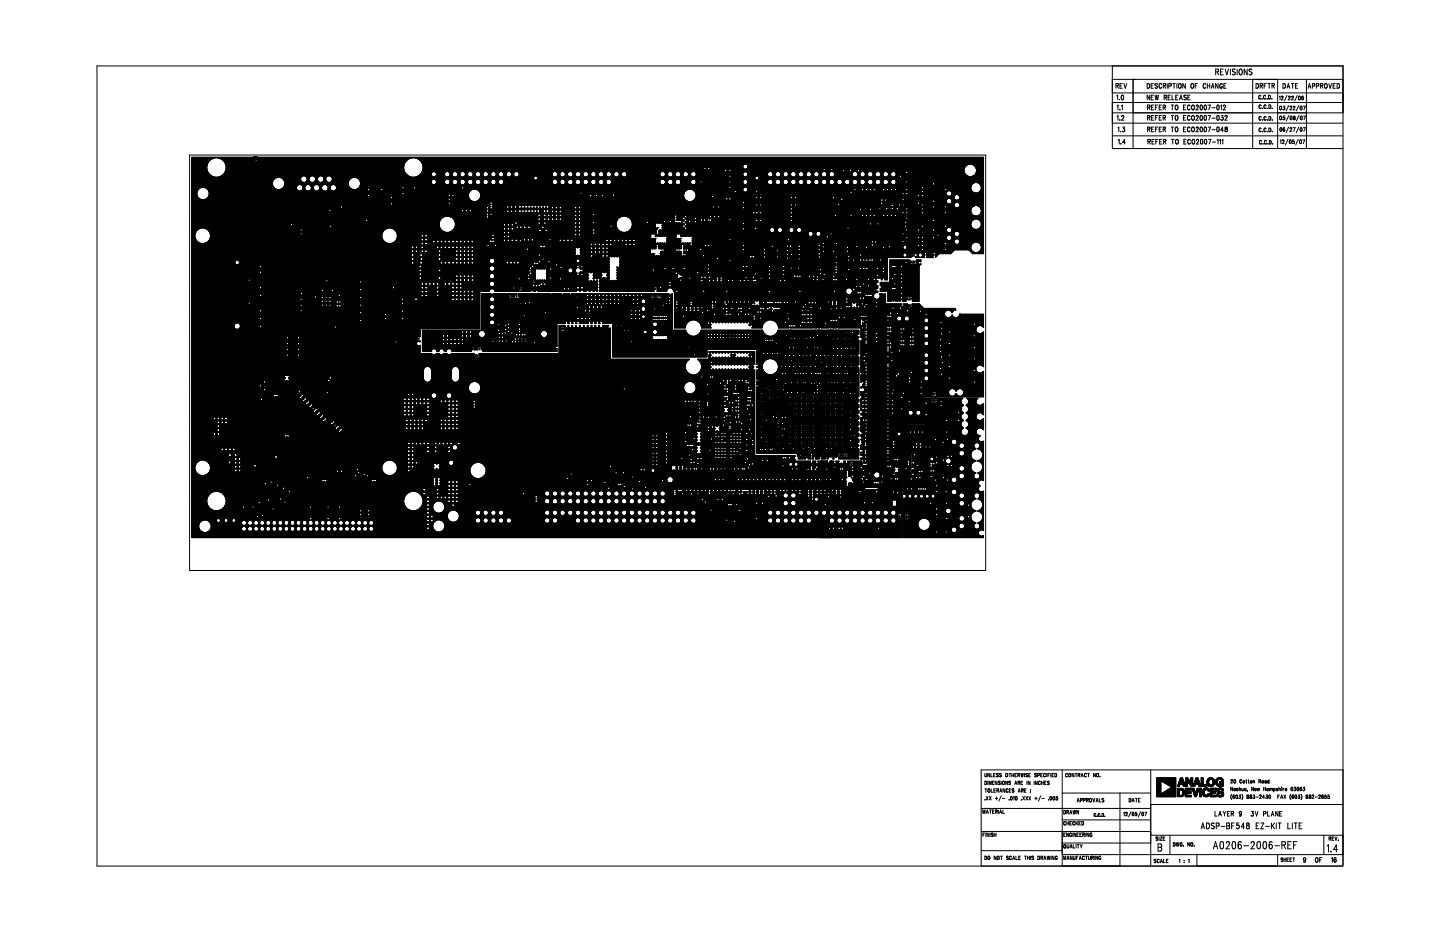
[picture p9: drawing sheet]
<svg xmlns="http://www.w3.org/2000/svg" width="432mm" height="279mm" viewBox="0 0 432 279" stroke-linecap="round" stroke-linejoin="round" font-family="sans-serif">
<g fill="#000" stroke="#000" stroke-width=".3">
<path d="M187.3 58.3h.2v.3h-.2z" fill-rule="evenodd"/>
<path d="M87.3 63.6h.2v.3h-.2z" fill-rule="evenodd"/>
<path d="M98.8 61.9h.3v.3h-.3z" fill-rule="evenodd"/>
<path d="M183 61.9h.3v.3h-.3z" fill-rule="evenodd"/>
<path d="M215.3 79.8h.3v.3h-.3z" fill-rule="evenodd"/>
<path d="M215.3 73.4h.3v.3h-.3z" fill-rule="evenodd"/>
<path d="M215.3 60.7h.3v.3h-.3z" fill-rule="evenodd"/>
<path d="M215.3 67.1h.3v.3h-.3z" fill-rule="evenodd"/>
<path d="M247 78.6h.3v.3h-.3z" fill-rule="evenodd"/>
<path d="M265.4 60.7h.3v.3h-.3z" fill-rule="evenodd"/>
<path d="M268.2 78.6h.3v.3h-.3z" fill-rule="evenodd"/>
<path d="M268.7 73.2h.3v.3h-.3z" fill-rule="evenodd"/>
<path d="M275.2 61.9h.3v.3h-.3z" fill-rule="evenodd"/>
<path d="M94.4 89.9h.3v.3h-.3z" fill-rule="evenodd"/>
<path d="M96.5 97.5h.3v.3h-.3z" fill-rule="evenodd"/>
<path d="M96.5 84h.3v.4h-.3z" fill-rule="evenodd"/>
<path d="M205.7 91.2h.3v.3h-.3z" fill-rule="evenodd"/>
<path d="M217.2 83.2h.3v.3h-.3z" fill-rule="evenodd"/>
<path d="M219.4 94.1h.3v.3h-.3z" fill-rule="evenodd"/>
<path d="M221.2 93.3h.4v.2h-.4z" fill-rule="evenodd"/>
<path d="M267.3 87.9h.3v.2h-.3z" fill-rule="evenodd"/>
<path d="M267.5 82.1h.3v.3h-.3z" fill-rule="evenodd"/>
<path d="M274.1 83.2h.3v.3h-.3z" fill-rule="evenodd"/>
<path d="M146.7 102.8h.2v.4h-.2z" fill-rule="evenodd"/>
<path d="M220.4 114.6h.4v.3h-.4z" fill-rule="evenodd"/>
<path d="M225.2 105.8h.3v.3h-.3z" fill-rule="evenodd"/>
<path d="M254.1 119h.3v.3h-.3z" fill-rule="evenodd"/>
<path d="M214.5 131.6h.3v.3h-.3z" fill-rule="evenodd"/>
<path d="M217.2 131.6h.3v.3h-.3z" fill-rule="evenodd"/>
<path d="M221.8 135.2h.3v.3h-.3z" fill-rule="evenodd"/>
<path d="M225.3 137.4h.3v.3h-.3z" fill-rule="evenodd"/>
<path d="M225.3 134h.3v.3h-.3z" fill-rule="evenodd"/>
<path d="M225.3 128.5h.3v.3h-.3z" fill-rule="evenodd"/>
<path d="M235.3 130.3h.3v.3h-.3z" fill-rule="evenodd"/>
<path d="M235.3 126.8h.3v.3h-.3z" fill-rule="evenodd"/>
<path d="M235.3 121.6h.3v.3h-.3z" fill-rule="evenodd"/>
<path d="M236.7 125.9h.3v.3h-.3z" fill-rule="evenodd"/>
<path d="M246.6 135.2h.3v.3h-.3z" fill-rule="evenodd"/>
<path d="M254.1 132.8h.3v.3h-.3z" fill-rule="evenodd"/>
<path d="M254.1 131.1h.3v.3h-.3z" fill-rule="evenodd"/>
<path d="M254.1 129.3h.3v.4h-.3z" fill-rule="evenodd"/>
<path d="M254.1 127.6h.3v.3h-.3z" fill-rule="evenodd"/>
<path d="M254.1 120.7h.3v.3h-.3z" fill-rule="evenodd"/>
<path d="M254.1 122.4h.3v.4h-.3z" fill-rule="evenodd"/>
<path d="M254.1 124.2h.3v.3h-.3z" fill-rule="evenodd"/>
<path d="M266.7 132.7h.3v.3h-.3z" fill-rule="evenodd"/>
<path d="M171.1 143.9h.3v.3h-.3z" fill-rule="evenodd"/>
<path d="M190.5 141.4h.3v.2h-.3z" fill-rule="evenodd"/>
<path d="M203.1 147.9h.4v.3h-.4z" fill-rule="evenodd"/>
<circle cx="124.3" cy="58" r=".21"/>
<circle cx="152.5" cy="54.6" r=".7"/>
<circle cx="154.9" cy="54.6" r=".7"/>
<circle cx="184.8" cy="54.6" r=".7"/>
<circle cx="185.7" cy="58.5" r=".21"/>
<circle cx="187.1" cy="54.5" r=".69"/>
<circle cx="205.6" cy="54.5" r=".69"/>
<circle cx="216.6" cy="52.2" r=".62"/>
<circle cx="251.7" cy="52.2" r=".69"/>
<circle cx="254" cy="52.2" r=".68"/>
<circle cx="281.1" cy="52.8" r=".21"/>
<circle cx="281.1" cy="49.4" r=".21"/>
<circle cx="289.2" cy="58.6" r=".21"/>
<circle cx="102.4" cy="67.8" r=".21"/>
<circle cx="183.1" cy="60.7" r=".21"/>
<circle cx="231.8" cy="79.9" r=".21"/>
<circle cx="239.4" cy="71.8" r=".21"/>
<circle cx="245.6" cy="72.4" r=".21"/>
<circle cx="247.1" cy="77" r=".21"/>
<circle cx="250.8" cy="74.2" r=".21"/>
<circle cx="252" cy="70.1" r=".21"/>
<circle cx="254.2" cy="71.8" r=".21"/>
<circle cx="259.2" cy="60.9" r=".21"/>
<circle cx="275.4" cy="72.4" r=".21"/>
<circle cx="289.2" cy="69.6" r=".21"/>
<circle cx="74.7" cy="88.6" r=".21"/>
<circle cx="93.5" cy="89.7" r=".21"/>
<circle cx="98.9" cy="93.3" r=".21"/>
<circle cx="98.9" cy="84.2" r=".21"/>
<circle cx="100.7" cy="94.1" r=".21"/>
<circle cx="100.7" cy="84.2" r=".21"/>
<circle cx="114.5" cy="97.2" r=".21"/>
<circle cx="114.5" cy="92.6" r=".21"/>
<circle cx="114.5" cy="85.7" r=".21"/>
<circle cx="121.4" cy="86.3" r=".21"/>
<circle cx="121.6" cy="80" r=".32"/>
<circle cx="121.6" cy="82.1" r=".32"/>
<circle cx="123.7" cy="88.6" r=".21"/>
<circle cx="128.3" cy="94.9" r=".58"/>
<circle cx="128.3" cy="97.2" r=".7"/>
<circle cx="128.3" cy="99.5" r=".69"/>
<circle cx="128.3" cy="93.2" r=".31"/>
<circle cx="129.5" cy="94.3" r=".32"/>
<circle cx="129.5" cy="95.5" r=".32"/>
<circle cx="129.5" cy="99.5" r=".32"/>
<circle cx="129.5" cy="93.2" r=".31"/>
<circle cx="130.7" cy="94.3" r=".32"/>
<circle cx="130.7" cy="95.5" r=".32"/>
<circle cx="130.7" cy="93.2" r=".31"/>
<circle cx="131.8" cy="94.3" r=".32"/>
<circle cx="131.8" cy="95.5" r=".32"/>
<circle cx="131.8" cy="93.2" r=".31"/>
<circle cx="132.9" cy="94.3" r=".32"/>
<circle cx="132.9" cy="95.5" r=".32"/>
<circle cx="133" cy="93.2" r=".31"/>
<circle cx="134.1" cy="95.5" r=".32"/>
<circle cx="134.1" cy="94.3" r=".32"/>
<circle cx="134.1" cy="93.2" r=".31"/>
<circle cx="135.3" cy="94.3" r=".32"/>
<circle cx="135.3" cy="95.5" r=".32"/>
<circle cx="135.3" cy="93.2" r=".31"/>
<circle cx="136.4" cy="94.3" r=".32"/>
<circle cx="136.4" cy="95.5" r=".32"/>
<circle cx="136.4" cy="93.2" r=".31"/>
<circle cx="137.6" cy="95.5" r=".32"/>
<circle cx="137.6" cy="94.3" r=".32"/>
<circle cx="137.6" cy="93.2" r=".31"/>
<circle cx="150.8" cy="86.6" r=".21"/>
<circle cx="150.8" cy="81.4" r=".21"/>
<circle cx="150.8" cy="84.9" r=".21"/>
<circle cx="150.8" cy="83.1" r=".21"/>
<circle cx="188.7" cy="81.3" r=".33"/>
<circle cx="188.7" cy="82.9" r=".33"/>
<circle cx="188.7" cy="82.1" r=".33"/>
<circle cx="188.7" cy="83.7" r=".33"/>
<circle cx="188.7" cy="80.5" r=".33"/>
<circle cx="189.5" cy="82.1" r=".33"/>
<circle cx="189.5" cy="81.3" r=".33"/>
<circle cx="189.5" cy="82.9" r=".33"/>
<circle cx="189.5" cy="83.7" r=".33"/>
<circle cx="189.5" cy="80.5" r=".33"/>
<circle cx="190.3" cy="84.1" r=".32"/>
<circle cx="191.1" cy="84.1" r=".32"/>
<circle cx="191.9" cy="85.7" r=".32"/>
<circle cx="191.9" cy="84.1" r=".32"/>
<circle cx="191.9" cy="84.9" r=".32"/>
<circle cx="191.9" cy="86.5" r=".32"/>
<circle cx="192.7" cy="85.7" r=".32"/>
<circle cx="192.7" cy="84.1" r=".32"/>
<circle cx="192.7" cy="84.9" r=".32"/>
<circle cx="192.7" cy="86.5" r=".32"/>
<circle cx="200.9" cy="83.9" r=".21"/>
<circle cx="202.9" cy="93.1" r=".21"/>
<circle cx="205.3" cy="87.3" r=".21"/>
<circle cx="208.4" cy="81.7" r=".21"/>
<circle cx="208.4" cy="80.5" r=".21"/>
<circle cx="212.2" cy="92.2" r=".21"/>
<circle cx="213.3" cy="94.3" r=".21"/>
<circle cx="223.8" cy="92.5" r=".21"/>
<circle cx="225.3" cy="96.9" r=".21"/>
<circle cx="226.1" cy="93.5" r=".21"/>
<circle cx="231.8" cy="82.2" r=".21"/>
<circle cx="231.8" cy="81.1" r=".21"/>
<circle cx="234.7" cy="92.5" r=".21"/>
<circle cx="235.6" cy="95.6" r=".21"/>
<circle cx="237.8" cy="92" r=".21"/>
<circle cx="237.9" cy="90.6" r=".21"/>
<circle cx="238.6" cy="84.1" r=".21"/>
<circle cx="239.3" cy="84.1" r=".21"/>
<circle cx="239.3" cy="90.5" r=".21"/>
<circle cx="240" cy="90.5" r=".21"/>
<circle cx="243.2" cy="93.2" r=".21"/>
<circle cx="246" cy="97.8" r=".21"/>
<circle cx="249.2" cy="94.3" r=".21"/>
<circle cx="253.6" cy="80.9" r=".21"/>
<circle cx="254.5" cy="95.1" r=".21"/>
<circle cx="254.5" cy="96.6" r=".21"/>
<circle cx="255.6" cy="90.3" r=".21"/>
<circle cx="255.6" cy="88.6" r=".21"/>
<circle cx="255.9" cy="80.5" r=".21"/>
<circle cx="256" cy="85.1" r=".21"/>
<circle cx="257.5" cy="91.1" r=".21"/>
<circle cx="260.5" cy="89.4" r=".21"/>
<circle cx="260.9" cy="80.5" r=".21"/>
<circle cx="261.2" cy="89.4" r=".21"/>
<circle cx="261.8" cy="80.5" r=".21"/>
<circle cx="263.9" cy="89.4" r=".21"/>
<circle cx="264.1" cy="80.5" r=".21"/>
<circle cx="264.5" cy="89.4" r=".21"/>
<circle cx="264.9" cy="86" r=".21"/>
<circle cx="264.9" cy="82.5" r=".21"/>
<circle cx="266.3" cy="97.1" r=".21"/>
<circle cx="267.1" cy="97.1" r=".21"/>
<circle cx="267.4" cy="89.7" r=".21"/>
<circle cx="267.4" cy="87.3" r=".21"/>
<circle cx="268.3" cy="87.3" r=".21"/>
<circle cx="273" cy="98.6" r=".21"/>
<circle cx="274.2" cy="89.2" r=".21"/>
<circle cx="274.4" cy="86.3" r=".21"/>
<circle cx="128.3" cy="100.7" r=".32"/>
<circle cx="128.3" cy="103" r=".32"/>
<circle cx="128.3" cy="101.8" r=".32"/>
<circle cx="129.5" cy="100.7" r=".32"/>
<circle cx="129.5" cy="101.8" r=".32"/>
<circle cx="129.5" cy="103" r=".32"/>
<circle cx="130.7" cy="101.8" r=".32"/>
<circle cx="130.7" cy="103" r=".32"/>
<circle cx="131.8" cy="101.8" r=".32"/>
<circle cx="131.8" cy="103" r=".32"/>
<circle cx="145.6" cy="101.8" r=".21"/>
<circle cx="216" cy="114.1" r=".21"/>
<circle cx="219.8" cy="106.9" r=".21"/>
<circle cx="238.2" cy="117.6" r=".21"/>
<circle cx="251.8" cy="117.7" r=".21"/>
<circle cx="253.7" cy="117.1" r=".21"/>
<circle cx="255.1" cy="115.7" r=".21"/>
<circle cx="85.7" cy="129.8" r=".21"/>
<circle cx="86.4" cy="129.8" r=".21"/>
<circle cx="172.2" cy="140" r=".21"/>
<circle cx="174.1" cy="139.8" r=".21"/>
<circle cx="202.7" cy="128.9" r=".21"/>
<circle cx="212.2" cy="122.1" r=".21"/>
<circle cx="213" cy="135.7" r=".21"/>
<circle cx="221" cy="134.5" r=".21"/>
<circle cx="223" cy="130" r=".21"/>
<circle cx="223" cy="131.7" r=".21"/>
<circle cx="223" cy="133.4" r=".21"/>
<circle cx="223" cy="135" r=".21"/>
<circle cx="225.5" cy="123.3" r=".21"/>
<circle cx="225.5" cy="127.8" r=".21"/>
<circle cx="225.5" cy="131.2" r=".21"/>
<circle cx="236.4" cy="134.7" r=".21"/>
<circle cx="236.9" cy="124.3" r=".21"/>
<circle cx="237.3" cy="137.2" r=".21"/>
<circle cx="239.1" cy="134.5" r=".21"/>
<circle cx="241" cy="124.6" r=".17"/>
<circle cx="241" cy="127.5" r=".17"/>
<circle cx="241" cy="125.3" r=".17"/>
<circle cx="241" cy="130.4" r=".17"/>
<circle cx="241" cy="126.8" r=".17"/>
<circle cx="241.6" cy="135.4" r=".21"/>
<circle cx="241.8" cy="128.2" r=".17"/>
<circle cx="241.8" cy="122.4" r=".17"/>
<circle cx="241.8" cy="128.9" r=".17"/>
<circle cx="241.8" cy="123.9" r=".17"/>
<circle cx="242.5" cy="129.7" r=".17"/>
<circle cx="242.5" cy="130.4" r=".17"/>
<circle cx="242.5" cy="128.9" r=".17"/>
<circle cx="242.5" cy="123.1" r=".17"/>
<circle cx="243.2" cy="129.7" r=".17"/>
<circle cx="243.2" cy="130.4" r=".17"/>
<circle cx="243.3" cy="135.4" r=".21"/>
<circle cx="244.7" cy="129.7" r=".17"/>
<circle cx="245.1" cy="135.4" r=".21"/>
<circle cx="246.8" cy="122.4" r=".17"/>
<circle cx="247.6" cy="122.4" r=".17"/>
<circle cx="247.6" cy="130.4" r=".17"/>
<circle cx="248.3" cy="122.4" r=".17"/>
<circle cx="248.5" cy="140" r=".21"/>
<circle cx="248.5" cy="135.4" r=".21"/>
<circle cx="249" cy="129.7" r=".17"/>
<circle cx="249" cy="122.4" r=".17"/>
<circle cx="249" cy="128.2" r=".17"/>
<circle cx="249" cy="128.9" r=".17"/>
<circle cx="249.8" cy="121.7" r=".17"/>
<circle cx="249.8" cy="124.6" r=".17"/>
<circle cx="249.8" cy="127.5" r=".17"/>
<circle cx="249.8" cy="125.3" r=".17"/>
<circle cx="249.8" cy="128.2" r=".17"/>
<circle cx="249.8" cy="122.4" r=".17"/>
<circle cx="249.8" cy="126.8" r=".17"/>
<circle cx="249.8" cy="123.1" r=".17"/>
<circle cx="249.8" cy="128.9" r=".17"/>
<circle cx="249.8" cy="123.9" r=".17"/>
<circle cx="250.2" cy="135.4" r=".21"/>
<circle cx="251.2" cy="134.5" r=".21"/>
<circle cx="252" cy="135.4" r=".21"/>
<circle cx="255.2" cy="136.4" r=".21"/>
<circle cx="255.8" cy="127.1" r=".21"/>
<circle cx="266.3" cy="132.8" r=".21"/>
<circle cx="270.1" cy="137.8" r=".21"/>
<circle cx="270.9" cy="137.8" r=".21"/>
<circle cx="273.9" cy="139.5" r=".21"/>
<circle cx="276" cy="139.5" r=".21"/>
<circle cx="276.5" cy="136.3" r=".21"/>
<circle cx="276.8" cy="139.5" r=".21"/>
<circle cx="150.8" cy="141.9" r=".21"/>
<circle cx="152.5" cy="153.7" r=".7"/>
<circle cx="168.7" cy="156" r=".7"/>
<circle cx="171" cy="156" r=".7"/>
<circle cx="183.1" cy="142.1" r=".21"/>
<circle cx="205.6" cy="148.1" r=".21"/>
<circle cx="208.3" cy="148.1" r=".21"/>
<circle cx="244.8" cy="156" r=".7"/>
<circle cx="247.1" cy="156" r=".7"/>
<circle cx="259" cy="140.3" r=".21"/>
<circle cx="259.7" cy="140.3" r=".21"/>
<circle cx="266.3" cy="140.9" r=".21"/>
<circle cx="267.1" cy="140.9" r=".21"/>
<circle cx="271.7" cy="142.2" r=".21"/>
<circle cx="273.3" cy="150.8" r=".21"/>
<circle cx="273.3" cy="150.3" r=".21"/>
<circle cx="273.3" cy="151.4" r=".21"/>
<circle cx="273.9" cy="150.8" r=".21"/>
<circle cx="273.9" cy="150.3" r=".21"/>
<circle cx="273.9" cy="151.4" r=".21"/>
<circle cx="275.2" cy="150.8" r=".21"/>
<circle cx="277.3" cy="144.1" r=".21"/>
</g>
<g fill="none" stroke="#000" stroke-width=".3">
<path d="M29.1 19.8h373.6v239.8h-373.6zM333.5 19.8v24.7h69.2M333.5 23.8h69.2M333.5 27.9h69.2M333.5 30.7h69.2M333.5 33.8h69.2M333.5 36.9h69.2M334.6 25.7h.7v-.6h-.7v1.4M334.9 28.8l.3-.3v1.4M335 31.8l.2-.3v1.4M335 34.9l.2-.3v1.4M335 25.7l.4 .8"/>
<path d="M335.2 38.4l.3-.3v1.4M335.7 29.8h.1M335.8 32.8v.1zM335.8 35.9h.1M335.8 25.7h.5M336 39.4h.1M336.3 31.8l.2-.3v1.4M336.3 28.6a.69 .69 0 0 1 .8 .5 .69 .69 0 0 1-.5 .8l-.3-.1-.1-.5zM336.3 35l.2-.3a.39 .39 0 0 1 .5 .1 .39 .39 0 0 1-.2 .5l-.5 .7h.7M336.5 25.1h-.7v1.4h.7M336.6 38.1h.6l-.3 .5a.42 .42 0 0 1 .4 .6 .42 .42 0 0 1-.8 0M337 25.1l.4 1.4 .5-1.4"/>
<path d="M339.8 23.8v20.7M344 25.1a.7 .7 0 0 1 .7 .7 .7 .7 0 0 1-.7 .7zM344.1 35.3l.7-.1v-.4l-.7-.2v1.4M344.1 32.2l.6-.1 .1-.4-.7-.2v1.4M344.1 38.7h.6l.1-.5-.7-.1v1.4M344.5 32.2l.3 .7M344.5 35.3l.3 .7M344.5 38.7l.3 .8M344.7 28.5v1.4l-.7-1.4v1.4M345.2 25.7h.4M345.2 29.2h.4M345.3 32.2h.4"/>
<path d="M345.3 35.3h.4M345.3 38.7h.4M345.9 28.5h-.7v1.4h.7M345.9 25.1h-.7v1.4h.7M346 31.5h-.7v1.4h.7M346 34.6h-.7v1.4h.7M346 38.1h-.7v1.4h.7M346.3 28.5l.3 1.4 .3-1.4 .2 1.4 .3-1.4M346.5 32.2h.4M346.5 35.3h.4M346.5 38.7h.4M347.1 25.3l-.3-.2-.5 .2 .7 .6a.38 .38 0 0 1-.1 .5 .38 .38 0 0 1-.6-.2"/>
<path d="M347.1 31.5h-.6v1.4M347.1 34.6h-.6v1.4M347.1 38.1h-.6v1.4M347.6 32.2h.4M347.6 35.3h.4M347.6 38.7h.4M348.3 31.5h-.7v1.4h.7M348.3 34.6h-.7v1.4h.7M348.3 38.1h-.7v1.4h.7M348.3 25.4a.39 .39 0 0 0-.5-.3 .39 .39 0 0 0-.2 .5l.3 .9 .4-.4M348.8 32.2l.6-.1 .1-.4-.7-.2v1.4M348.8 35.3l.7-.1v-.4l-.7-.2v1.4"/>
<path d="M348.8 38.7h.6l.1-.5-.7-.1v1.4M348.8 25.7h.6l.1-.5-.7-.1v1.4M349.1 29.2l.6-.1v-.5l-.6-.1v1.4M349.1 32.2l.4 .7M349.1 35.3l.4 .7M349.1 38.7l.4 .8M349.2 25.7l.3 .8M349.4 29.2l.4 .7M350 25.1v1.4M350.3 29.2h.4M350.5 25.8l.6-.1v-.6h-.6v1.4M350.9 28.5h-.6v1.4h.6"/>
<path d="M351.2 31.5h.7M351.2 34.6h.7M351.2 38.1h.7M351.5 28.5v1.4h.5M351.5 31.5v1.4M351.5 34.6v1.4M351.5 38.1v1.4M351.7 25.1h.7M352 25.1v1.4M352.6 29.2h.3M352.6 34.7a.66 .66 0 0 1 .6 .6 .66 .66 0 0 1-.6 .7l-.2-.5zM352.6 31.6a.64 .64 0 0 1 .7 .6 .64 .64 0 0 1-.7 .7l-.2-.5z"/>
<path d="M352.6 38.1h.1a.66 .66 0 0 1 .5 .7 .66 .66 0 0 1-.6 .6l-.2-.5zM352.9 25.1v1.4M353.2 28.5h-.6v1.4h.6M353.6 25.1h.1a.72 .72 0 0 1 .5 .7 .72 .72 0 0 1-.5 .7 .94 .94 0 0 1-.1-1.4zM353.7 29.9l.4-1.4 .4 1.4M353.8 29.5h.6M354.9 32.2h.4M354.9 35.3h.4M354.9 38.7h.4M355.4 25.1v1.4l-.7-1.4v1.4M355.6 31.5h-.7v1.4h.7M355.6 34.6h-.7v1.4h.7"/>
<path d="M355.6 38.1h-.7v1.4h.7M355.7 28.7l-.6-.1-.1 .4 .7 .4v.3l-.2 .2-.5-.2M356.2 29.2h.4M356.8 35a.4 .4 0 0 0-.5-.4 .4 .4 0 0 0-.2 .6v.3a.4 .4 0 0 0 .2 .5 .4 .4 0 0 0 .5-.3M356.8 31.8l-.1-.2a.71 .71 0 0 0-.7 .5 .71 .71 0 0 0 .4 .8l.4-.3M356.8 38.4l-.2-.3a.72 .72 0 0 0-.6 .7 .72 .72 0 0 0 .6 .7l.2-.3M356.9 28.5h-.7v1.4h.7M357.3 25.1h.1a.72 .72 0 0 1 .6 .7 .72 .72 0 0 1-.6 .7l-.3-.6zM357.5 31.6a.71 .71 0 0 1 .7 .5 .71 .71 0 0 1-.4 .8 .8 .8 0 0 1-.3-1.3zM357.5 38.1h.1a.72 .72 0 0 1 .6 .7 .72 .72 0 0 1-.6 .7 .94 .94 0 0 1-.1-1.4zM357.5 34.7a.66 .66 0 0 1 .7 .6 .66 .66 0 0 1-.7 .7l-.2-.5zM358.4 25.7h.4"/>
<path d="M358.7 31.8l.4-.3 .2 .4-.7 1h.8M358.7 35l.2-.4 .4 .3-.7 1.1h.8M358.7 38.4l.2-.3 .4 .3-.7 1.1h.8M359.1 25.1h-.7v1.4M360 34.7l.1-.1a.78 .78 0 0 1 .5 .7 .78 .78 0 0 1-.5 .7l-.3-.6zM360 31.6l.1-.1a.82 .82 0 0 1 0 1.4l-.3-.6zM360 38.1h.1a.78 .78 0 0 1 .5 .7 .78 .78 0 0 1-.5 .7l-.3-.6zM361.2 31.6a.7 .7 0 0 1 .7 .6 .7 .7 0 0 1-.5 .7h-.2l-.2-.6zM361.2 34.7a.7 .7 0 0 1 .7 .5 .7 .7 0 0 1-.5 .8h-.2l-.2-.6zM361.2 38.1a.7 .7 0 0 1 .7 .6 .7 .7 0 0 1-.5 .8l-.2-.1-.2-.5zM361.6 25.4a.41 .41 0 0 0-.5-.3 .41 .41 0 0 0-.3 .5l.3 .9 .5-.4M362 25.7h.8"/>
<path d="M362 25.1v1.4M362.2 31.5h.8l-.5 1.4M362.2 34.6h.8l-.5 1.4M362.2 38.1h.8l-.5 1.4M362.8 25.1v1.4M363.2 26.5l.4-1.4 .5 1.4M363.4 26h.5M363.4 32.3h1M363.4 35.4h1M363.4 38.9h1M364.5 21.5h.8v-.7l-.8-.1v1.7M365 21.5l.4 .9"/>
<path d="M365 31.6a.69 .69 0 0 1 .7 .5 .69 .69 0 0 1-.3 .8h-.2l-.3-.3zM365 34.7l.2-.1a.78 .78 0 0 1 .4 .7 .78 .78 0 0 1-.4 .7l-.3-.2zM365 38.1a.69 .69 0 0 1 .7 .5 .69 .69 0 0 1-.3 .8l-.2 .1-.3-.3zM365.3 25.1v1.4l-.8-1.4v1.4M366 21.5h.5M366.1 31.8l.2-.3v1.4M366.2 34.6h.5l-.3 .6h.3l.1 .4-.3 .4-.4-.2M366.5 25.4a.39 .39 0 0 0-.5-.3 .39 .39 0 0 0-.2 .5l.3 .9 .4-.3v-.3h-.2M366.8 20.7h-.8v1.7h.8M366.9 31.8l.4-.3 .2 .4-.7 1h.7M366.9 39h-.8l.5-.9v1.4M367 25.7h.4"/>
<path d="M367.3 35l.1-.3 .5 .1v.4l-.6 .8h.7M367.4 20.7l.5 1.7 .5-1.7M367.4 38.1v.3a.67 .67 0 0 1 .6 1 .44 .44 0 0 1-.7-.3 .44 .44 0 0 1 .5-.5l.2-.5zM367.7 25.1h-.7v1.4h.7M368.9 20.7v1.7M370.4 21l-.3-.3-.6 .3 .1 .3 .5 .3a.46 .46 0 0 1 .2 .7 .46 .46 0 0 1-.8-.1M371 20.7v1.7M371.8 20.8a.79 .79 0 0 1 .8 .4 .79 .79 0 0 1-.2 1l-.1 .2a.79 .79 0 0 1-.9-.5 .79 .79 0 0 1 .2-.9zM374 20.7v1.7l-.9-1.7v1.7M375.4 21l-.3-.3-.6 .3 .1 .4 .6 .2a.47 .47 0 0 1 .1 .8 .47 .47 0 0 1-.8-.2M375.6 23.8v20.7M376.6 25.1a.7 .7 0 0 1 .8 .7 .7 .7 0 0 1-.8 .7z"/>
<path d="M377.9 25.7h.6v-.6h-.6v1.4M378.1 28.8a.33 .33 0 0 0-.4-.2 .33 .33 0 0 0-.3 .4v.3a.33 .33 0 0 0 .3 .4 .33 .33 0 0 0 .4-.3M378.2 31.8l-.2-.3a.53 .53 0 0 0-.5 .5 .53 .53 0 0 0 .5 .5l.2-.2M378.2 35.2a.33 .33 0 0 0-.4-.3 .33 .33 0 0 0-.3 .4v.3a.33 .33 0 0 0 .3 .4 .33 .33 0 0 0 .4-.2M378.2 38.7a.33 .33 0 0 0-.4-.3 .33 .33 0 0 0-.3 .4v.3a.33 .33 0 0 0 .3 .4 .33 .33 0 0 0 .4-.3M378.2 25.7l.4 .8M378.5 29.6v.1M378.5 36h.1M378.6 32.5h.1M378.6 39.4h.1M379.1 25.7h.4M379.5 28.8a.33 .33 0 0 0-.4-.2 .33 .33 0 0 0-.2 .4v.3a.33 .33 0 0 0 .2 .4 .33 .33 0 0 0 .4-.3"/>
<path d="M379.6 31.8l-.2-.3a.53 .53 0 0 0-.5 .5 .53 .53 0 0 0 .6 .5l.1-.2M379.6 35.2a.33 .33 0 0 0-.4-.3 .33 .33 0 0 0-.2 .4v.3a.33 .33 0 0 0 .2 .4 .33 .33 0 0 0 .4-.2M379.6 38.7a.33 .33 0 0 0-.4-.3 .33 .33 0 0 0-.2 .4v.3a.33 .33 0 0 0 .2 .4 .33 .33 0 0 0 .4-.3M379.7 25.1h-.6v1.4M380 29.6l-.1 .1M380.1 32.5h.1M380 36h.1M380.1 35.9v.1M380.1 39.4h.1M380.1 32.5v.1M380.2 25.1h.8M380.4 28.6a.55 .55 0 0 1 .6 .5 .55 .55 0 0 1-.6 .6z"/>
<path d="M380.5 38.4a.55 .55 0 0 1 .6 .5 .55 .55 0 0 1-.6 .6zM380.5 31.5a.55 .55 0 0 1 .6 .5 .55 .55 0 0 1-.6 .6zM380.5 34.9a.55 .55 0 0 1 .6 .6 .55 .55 0 0 1-.6 .5zM380.6 25.1v1.4M381.3 29.6h.1M381.4 29.6h-.1M381.4 25.7h.7v-.6h-.7v1.4M381.5 32.5v.1M381.5 35.9h.1M381.5 32.6h.1M381.6 39.5h.1M381.8 25.7l.3 .8"/>
<path d="M383.1 23.8v20.7M383.6 29l.2-.2v1.1M383.8 31.9l.2-.1a.52 .52 0 0 1 .3 .6 .52 .52 0 0 1-.5 .5zM383.8 34.9l.2-.1a.55 .55 0 0 1 .3 .6 .55 .55 0 0 1-.5 .5zM383.9 38.3a.52 .52 0 0 1 .5 .5 .52 .52 0 0 1-.5 .5zM384.3 29.1l.1-.3 .3 .2-.5 .9h.6M384.7 25.1a.7 .7 0 0 1 .8 .7 .7 .7 0 0 1-.8 .7zM384.8 31.8h.4l-.2 .4a.34 .34 0 0 1 .3 .5 .34 .34 0 0 1-.6 0M385.2 38.4l-.3-.1-.2 .7M385.2 34.8h-.4v.5a.31 .31 0 0 1 .4 .1 .31 .31 0 0 1-.1 .4 .31 .31 0 0 1-.4-.1M385.9 28.6l-.8 1.7M385.9 26.5l.4-1.4 .5 1.4"/>
<path d="M386.1 26h.5M386.3 29.1l.1-.2a.29 .29 0 0 1 .4 .1 .29 .29 0 0 1-.1 .4l-.4 .5h.6M386.4 31.6l-.7 1.7M386.4 38.1l-.7 1.7M386.5 34.6l-.8 1.7M386.8 32.1l.2-.3 .3 .2-.5 .9h.6M386.8 38.5l.4-.2 .1 .3-.5 .8h.6M387 34.9l.1-.1a.55 .55 0 0 1 .3 .6 .55 .55 0 0 1-.4 .5zM387.2 25.1h.8M387.3 29.1l.1-.2a.29 .29 0 0 1 .4 .1 .29 .29 0 0 1-.1 .4l-.4 .5h.6M387.6 25.1v1.4M387.8 38.3h.6l-.5 1.1"/>
<path d="M387.8 32.1v-.1a.24 .24 0 0 1 .3-.2 .24 .24 0 0 1 .2 .3l-.5 .8h.5M387.9 35.8v.1M388 34.8a.38 .38 0 0 0-.1 .4 .38 .38 0 0 0 .4 .2v.4l-.4 .1v-.5l.4-.3zM388.5 25.7h.4M389 28.6l-.8 1.7M389.1 25.1h-.6v1.4h.6M389.5 28.9a.51 .51 0 0 1 .4 .5 .51 .51 0 0 1-.4 .5zM389.5 31.6l-.8 1.7M389.5 38.1l-.8 1.7M389.5 34.6l-.8 1.7M390 38.3a.51 .51 0 0 1 .4 .5 .51 .51 0 0 1-.4 .5zM390 31.9l.1-.1a.52 .52 0 0 1 .3 .6 .52 .52 0 0 1-.4 .5z"/>
<path d="M390 34.9l.1-.1a.55 .55 0 0 1 .4 .6 .55 .55 0 0 1-.5 .5zM390.8 29l-.4-.1-.1 .6M390.8 31.8h.6l-.4 1.1M390.8 38.3h.6l-.4 1.1M390.9 34.8h.6l-.5 1.1M391.8 23.8v20.7M392.2 26.5l.4-1.4 .5 1.4M392.4 26h.5M393.5 25.8l.7-.1v-.6h-.7v1.4M394.7 25.8l.7-.1v-.6h-.7v1.4M395.9 25.7h.7v-.6h-.7v1.4M396.3 25.7l.4 .8"/>
<path d="M397.3 25.1h.2a.72 .72 0 0 1 .5 .7 .72 .72 0 0 1-.5 .7 .94 .94 0 0 1-.2-1.4zM398.4 25.1l.5 1.4 .4-1.4M399.8 25.7h.4M400.4 25.1h-.6v1.4h.6M400.9 25.1a.7 .7 0 0 1 .8 .7 .7 .7 0 0 1-.8 .7zM56.9 46.5h238.7v124.5h-238.7zM57.5 47.2h18.8M57.5 47.2v113.9M57.5 59.8h2.7M57.5 47.3h7.1M57.5 47.4h6.6M57.5 47.5h6.3"/>
<path d="M57.5 47.6h6.1M57.5 47.8h5.9M57.5 47.8h5.7M57.5 48h5.6M57.5 48h5.4M57.5 48.1h5.4M57.5 48.3h5.3M57.5 48.3h5.2M57.5 48.5h5.1M57.5 48.6h5M57.5 48.7h4.9M57.5 48.8h4.9"/>
<path d="M57.5 48.9h4.8M57.5 49h4.8M57.5 49.1h4.7M57.5 49.2h4.7M57.5 49.3h4.6M57.5 49.4h4.6M57.5 49.5h4.6M57.5 49.6h4.6M57.5 49.7h4.5M57.5 49.8h4.5M57.5 49.9h4.5M57.5 50h4.5"/>
<path d="M57.5 50.1h4.5M57.5 50.2h4.5M57.5 50.3h4.5M57.5 50.4h4.5M57.5 50.5h4.5M57.5 50.6h4.5M57.5 50.8h4.5M57.5 50.8h4.6M57.5 51h4.6M57.5 51.1h4.6M57.5 51.2h4.6M57.5 51.3h4.7"/>
<path d="M57.5 51.4h4.7M57.5 51.5h4.8M57.5 51.6h4.8M57.5 51.7h4.9M57.5 51.8h4.9M57.5 51.9h5M57.5 52h5.1M57.5 52.1h5.2M57.5 52.2h5.2M57.5 52.3h5.3M57.5 52.4h5.4M57.5 52.5h5.6"/>
<path d="M57.5 52.6h5.7M57.5 52.7h5.8M57.5 52.8h6M57.5 52.9h6.3M57.5 53h6.5M57.5 53.1h6.9M57.5 53.3h25.4M57.5 53.3h25.2M57.5 53.5h25M57.5 53.6h24.8M57.5 53.8h24.6M57.5 53.8h24.5"/>
<path d="M57.5 54h24.5M57.5 54.1h24.4M57.5 54.2h24.4M57.5 54.3h24.3M57.5 54.4h24.3M57.5 54.5h24.2M57.5 54.6h24.2M57.5 54.7h24.2M57.5 54.8h24.2M57.5 54.9h24.2M57.5 55h24.2M57.5 55.1h24.2"/>
<path d="M57.5 55.2h24.2M57.5 55.3h24.2M57.5 55.4h24.2M57.5 55.5h24.2M57.5 55.6h24.3M57.5 55.7h24.3M57.5 55.8h24.4M57.5 55.9h24.4M57.5 56h24.5M57.5 56.1h3.1M57.5 56.3h2.7M57.5 56.3h2.5"/>
<path d="M57.5 56.5h2.3M57.5 56.6h2.2M57.5 56.7h2.1M57.5 56.8h2M57.5 56.9h1.9M57.5 57h1.8M57.5 57.1h1.7M57.5 57.2h1.7M57.5 57.3h1.6M57.5 57.4h1.6M57.5 57.5h1.6M57.5 57.6h1.6"/>
<path d="M57.5 57.7h1.5M57.5 57.8h1.5M57.5 57.9h1.5M57.5 58h1.5M57.5 58.1h1.5M57.5 58.2h1.5M57.5 58.3h1.5M57.5 58.4h1.6M57.5 58.5h1.6M57.5 58.6h1.6M57.5 58.8h1.6M57.5 58.8h1.7"/>
<path d="M57.5 58.9h1.7M57.5 59.1h1.8M57.5 59.1h1.9M57.5 59.3h1.9M57.5 59.4h2.1M57.5 59.5h2.1M57.5 59.6h2.3M57.5 59.7h2.4M57.5 59.9h3M57.5 60h76.9M61.2 56.1h20.8M61.3 59.9h73"/>
<path d="M61.6 56.3h20.5M61.6 59.8h72.7M61.8 56.3h20.5M61.8 59.7h72.5M62 56.5h20.3M62 59.6h55.2M62.1 56.6h20.4M62.1 59.5h55M62.2 56.7h20.5M62.2 59.4h54.8M62.3 56.8h20.6M62.4 59.3h54.6"/>
<path d="M62.4 56.9h20.9M62.4 59.1h54.6M62.5 57h26.6M62.5 59.1h54.5M62.5 57.1h26.7M62.6 58.9h47.6M62.6 57.2h26.8M62.6 58.8h47.6M62.7 57.3h26.9M62.7 58.8h47.4M62.7 57.4h78.1M62.7 58.6h47.4"/>
<path d="M62.7 57.5h78.1M62.7 57.6h78M62.7 58.4h47.4M62.7 58.5h47.4M62.8 57.7h57.8M62.8 57.8h57.7M62.8 57.9h57.6M62.8 58h57.6M62.8 58.1h57.6M62.8 58.2h47.5M62.8 58.3h47.4M65.3 47.3h11"/>
<path d="M65.4 53.1h17.9M65.8 47.4h10.5M65.9 53h24.5M66.1 47.5h10.2M66.1 52.9h24.4M66.3 47.6h10M66.3 52.8h24.3M66.5 47.8h9.8M66.5 52.7h24.4M66.6 47.8h9.7M66.7 52.6h55.6M66.8 48h9.5"/>
<path d="M66.8 52.5h55.3M66.9 48h9.4M66.9 52.4h55.1M67 48.1h9.3M67 52.3h54.9M67.1 48.3h10M67.1 52.2h54.7M67.2 48.3h9.1M67.2 52.1h54.5M67.3 48.5h54.3M67.3 52h54.3M67.4 48.6h54.1"/>
<path d="M67.4 51.9h54.1M67.4 48.7h54.1M67.4 51.8h54.1M67.5 48.8h53.9M67.5 51.7h53.9M67.5 48.9h53.9M67.6 51.6h53.8M67.6 49h53.7M67.6 51.5h53.7M67.6 49.1h53.7M67.6 51.4h53.7M67.7 49.2h53.5"/>
<path d="M67.7 51.3h53.5M67.7 49.3h53.5M67.7 49.4h53.5M67.7 51.2h53.5M67.8 49.5h53.3M67.8 51h53.3M67.8 51.1h53.4M67.8 49.6h53.3M67.8 49.7h53.3M67.8 50.8h53.3M67.9 49.8h53.2M67.9 49.9h53.2"/>
<path d="M67.9 50h53.1M67.9 50.1h53.1M67.9 50.2h53.1M67.9 50.3h53.1M67.9 50.4h53.1M67.9 50.5h53.2M67.9 50.6h53.2M76.1 48.3v-1.4h1v1.4M76.3 47.2l.2 1.2M76.5 48.4h.6M76.5 47.5h.1M76.5 47.5l.1 .2 .3-.1"/>
<path d="M76.5 47.5l.1-.3 .3 .1-.2 .7M76.5 47.9l.2 .1M76.7 48h.1M77.2 48.3l-.2 .1M77.2 47.2h217.7M77.2 47.2v1.1h44.6M77.2 47.3h46.4M77.2 47.4h45.9M77.2 47.5h45.7M77.2 47.6h45.4M77.2 47.8h45.2M77.2 47.8h45.1"/>
<path d="M77.2 48h44.9M77.2 48h44.8M77.2 48.1h44.7M77.2 48.3h44.5M83.9 53.1h6.4M83.9 56.9h5.1M84.2 53.3h6.1M84.2 56.8h4.8M84.5 53.3h5.7M84.5 56.7h4.4M84.6 53.5h5.6M84.6 56.6h4.3"/>
<path d="M84.8 53.6h5.3M84.8 56.5h4.1M84.9 53.6h5.2M84.9 56.3h4M85 53.8h5.1M85 56.3h3.9M85.1 53.8h5M85.1 56.1h3.8M85.1 54h5.1M85.1 56h3.8M85.2 54.1h5M85.2 55.9h3.7"/>
<path d="M85.3 54.2h4.9M85.3 55.8h3.7M85.3 54.3h5M85.3 55.7h3.7M85.3 54.4h5.1M85.3 55.6h3.8M85.4 54.5h5.1M85.4 55.5h3.8M85.4 54.6h5.2M85.4 54.7h5.4M85.4 54.8h19M85.4 55.2h19"/>
<path d="M85.4 55.3h4.2M85.4 55.4h4M85.5 54.9h18.9M85.5 55h18.9M85.5 55.1h18.9M90.2 57.3h2M90.2 55.3h1.9M90.4 57.2h1.5M90.4 55.4h1.5M90.6 55.5h1.1M90.6 57.1h1.1M90.6 57h1.1"/>
<path d="M90.7 55.6h.9M90.7 56.9h.9M90.8 55.7h.7M90.8 55.8h.7M90.8 56.8h.7M90.8 55.9h.6M90.8 56.7h.6M90.9 56h.5M90.9 56.1h.5M90.9 56.5h.5M90.9 56.6h.5M90.9 56.3h.5"/>
<path d="M91.4 52.7h2M91.4 54.7h1.9M91.7 52.8h1.4M91.7 54.6h1.4M91.8 52.9h1.2M91.8 54.5h1.2M91.9 53h1M91.9 54.4h1M92 53.1h.8M92 54.3h.8M92.1 53.3h.7M92.1 54.2h.7"/>
<path d="M92.1 53.3h.6M92.1 53.5h.6M92.1 54.1h.6M92.2 53.6h.4M92.2 53.8h.4M92.2 54h.5M92.7 57.3h2M92.7 55.3h1.9M92.9 55.4h1.5M92.9 57.2h1.5M93 57.1h1.3M93.1 55.5h1.1"/>
<path d="M93.2 55.6h.9M93.2 57h.9M93.3 55.7h.8M93.3 56.9h.8M93.3 55.8h.7M93.3 56.8h.7M93.3 55.9h.6M93.3 56.7h.7M93.4 56h.5M93.4 56.6h.5M93.4 56.1h.5M93.4 56.3h.5"/>
<path d="M93.4 56.5h.5M93.9 52.7h2M94 54.7h1.9M94.2 52.8h1.5M94.2 54.6h1.4M94.3 52.9h1.2M94.3 54.5h1.2M94.4 53h1M94.4 54.4h1M94.5 53.1h.8M94.5 54.3h.8M94.6 53.3h.6"/>
<path d="M94.6 54.2h.6M94.6 54.1h.6M94.7 53.5h.5M94.7 53.6h.5M94.7 53.8h.5M94.7 54h.5M95.2 57.3h2M95.2 55.3h1.9M95.4 57.2h1.5M95.5 55.4h1.4M95.6 55.5h1.2M95.6 57.1h1.2"/>
<path d="M95.7 57h.9M95.7 55.6h.9M95.8 55.7h.8M95.8 56.9h.8M95.8 55.8h.7M95.8 56.8h.7M95.9 55.9h.6M95.9 56.7h.6M95.9 56h.5M95.9 56.1h.5M95.9 56.3h.5M95.9 56.5h.5"/>
<path d="M95.9 56.6h.5M96.4 52.7h2M96.5 54.7h1.9M96.7 52.8h1.5M96.7 54.6h1.5M96.8 52.9h1.2M96.9 54.5h1.1M96.9 53h1M96.9 54.4h1M97 53.1h.8M97 54.3h.8M97.1 53.3h.7"/>
<path d="M97.1 54.2h.7M97.1 53.3h.6M97.2 53.5h.5M97.2 54h.5M97.2 54.1h.5M97.2 53.6h.5M97.2 53.8h.5M97.7 57.3h2M97.7 55.3h2M98 55.4h1.4M98 57.2h1.4M98.1 55.5h1.2"/>
<path d="M98.1 57.1h1.2M98.2 55.6h1M98.2 57h1M98.3 55.7h.8M98.3 56.9h.8M98.3 55.8h.7M98.3 56.8h.7M98.4 55.9h.6M98.4 56.7h.6M98.4 56h.5M98.4 56.1h.5M98.4 56.5h.5"/>
<path d="M98.4 56.6h.5M98.5 56.3h.4M98.9 52.7h23.5M99 54.7h5.4M99.2 52.8h23.4M99.2 54.6h5.2M99.4 52.9h23.4M99.4 54.5h5M99.4 53h23.7M99.5 54.4h5M99.5 53.1h6.5M99.5 54.3h5"/>
<path d="M99.6 53.3h6M99.6 54.2h5M99.7 53.3h5.7M99.7 54.1h4.9M99.7 53.5h5.5M99.7 53.6h5.4M99.7 53.6h5.2M99.7 53.8h5.2M99.7 53.8h5.1M99.7 54h5M100.2 57.3h10.2M100.2 55.3h4.2"/>
<path d="M100.5 57.2h9.7M100.5 55.4h3.9M100.6 55.5h3.8M100.6 57.1h9.5M100.7 55.6h3.8M100.7 57h9.4M100.8 55.7h3.7M100.8 56.9h5.2M100.8 56.8h4.8M100.9 55.8h3.7M100.9 55.9h3.7M100.9 56h3.8"/>
<path d="M100.9 56.6h4.3M100.9 56.7h4.5M101 56.1h3.8M101 56.3h3.9M101 56.5h4.1M106.6 53.1h16.8M106.6 56.9h3.5M106.9 53.3h53.1M106.9 56.8h3.2M107.2 53.3h52.8M107.2 56.7h2.9M107.4 53.5h52.6"/>
<path d="M107.4 56.6h2.8M107.5 53.6h52.5M107.5 56.5h2.9M107.6 53.6h52.5M107.6 56.3h12.8M107.7 53.8h22.2M107.7 56.3h12.7M107.8 53.8h21.9M107.8 56.1h12.7M107.9 54h21.6M107.9 56h12.6M107.9 54.1h21.5"/>
<path d="M107.9 55.9h12.7M107.9 54.2h21.5M107.9 55.8h183.3M108 54.3h21.3M108 55.7h183.2M108 54.4h21.3M108 55.6h183.3M108.1 54.5h21.1M108.1 55.5h171.6M108.1 54.6h21.1M108.1 54.7h21.2M108.1 55.3h21.7"/>
<path d="M108.1 55.4h25.8M108.2 54.8h21.1M108.2 54.9h21.1M108.2 55h21.2M108.2 55.1h21.3M108.2 55.2h21.4M110.6 56.5h3.8M110.6 57.3h3.8M110.7 58.2h9.8M110.7 58.9h6.4M110.8 56.6h3.4M110.8 57.2h3.4"/>
<path d="M110.8 58.3h9.8M110.8 58.8h6.3M110.9 56.7h3.2M110.9 57.1h3.2M110.9 58.4h9.8M110.9 58.8h23.4M110.9 56.8h3.2M110.9 56.9h3.2M110.9 57h3.2M110.9 58.5h23.4M110.9 58.6h23.4M114.6 56.5h5.9"/>
<path d="M114.6 57.3h26.3M114.8 56.6h5.7M114.8 57.2h26.3M114.9 56.7h5.7M114.9 57.1h26.3M114.9 56.8h26.9M114.9 56.9h26.6M114.9 57h26.4M117.6 59.6h16.7M117.7 58.8h16.7M117.7 59.5h16.7M117.8 58.9h16.7"/>
<path d="M117.8 59.4h16.7M117.8 59.1h22.7M117.8 59.3h22.7M121 58.4h13.3M121.1 56.7h3M121.1 55.9h3M121.2 57.7h19.4M121.2 58.3h13.2M121.2 56h2.8M121.2 56.6h2.8M121.2 56.5h2.7M121.2 57.8h19.4"/>
<path d="M121.2 58.2h13.3M121.3 56.1h2.6M121.3 56.3h2.6M121.3 57.9h19.2M121.3 58h19.2M121.3 58.1h19.2M124.3 47.3h170.6M124.5 53.1h35.6M124.5 55.9h14M124.5 56.7h14M124.7 56h13.7M124.7 56.6h13.7"/>
<path d="M124.7 56.1h13.6M124.7 56.5h13.6M124.8 56.3h13.5M124.8 47.4h170.1M124.9 53h4.9M125.1 47.5h169.8M125.2 52.9h4.4M125.3 47.6h169.6M125.4 52.8h4.1M125.5 47.8h169.4M125.6 52.7h3.8M125.7 47.8h169.2"/>
<path d="M125.7 52.6h3.6M125.8 48h169.1M125.9 52.5h3.4M125.9 48h169M126 52.4h3.3M126.1 48.1h168.8M126.1 52.3h3.1M126.2 48.3h168.7M126.2 52.2h3M126.3 52.1h3M126.3 48.5h168.6M126.3 52h3"/>
<path d="M126.4 48.6h168.5M126.4 51.9h2.9M126.4 48.7h168.5M126.5 51.8h2.9M126.5 48.8h168.4M126.5 51.7h3M126.6 48.9h168.3M126.6 51.6h3M126.6 49h168.3M126.7 51.5h3.1M126.7 49.1h168.2M126.7 51.4h90.6"/>
<path d="M126.7 49.2h96.6M126.7 49.3h96.4M126.7 51.3h90.5M126.8 49.4h96.1M126.8 51.1h90.4M126.8 51.2h90.4M126.8 49.5h96M126.8 49.6h96M126.8 51h90.4M126.9 49.7h95.9M126.9 49.8h95.8M126.9 50.6h84.1"/>
<path d="M126.9 50.8h84.1M126.9 50.8h84.2M126.9 49.9h95.8M126.9 50h95.8M126.9 50.1h84.3M126.9 50.2h84.2M126.9 50.3h84.1M126.9 50.4h84.1M126.9 50.5h84.1M130.3 53.8h3.5M130.3 51.5h3.4M130.4 53h3.3"/>
<path d="M130.4 55.3h3.3M130.5 53.8h3.1M130.6 51.6h3M130.6 52.9h3M130.6 55.2h2.9M130.7 51.7h2.8M130.7 52.8h2.8M130.7 54h2.8M130.7 55.1h2.7M130.8 51.8h2.6M130.8 52.7h2.6M130.8 54.1h2.6"/>
<path d="M130.8 54.2h2.5M130.8 55h2.5M130.9 51.9h2.4M130.9 52.6h2.4M130.9 54.3h2.4M130.9 54.9h2.4M130.9 52h2.4M130.9 52.1h2.4M130.9 52.4h2.4M130.9 52.5h2.4M130.9 54.4h2.4M130.9 54.7h2.4"/>
<path d="M130.9 54.8h2.4M130.9 52.2h2.4M130.9 52.3h2.4M130.9 54.5h2.4M130.9 54.6h2.4M134.3 55.4h1.9M134.5 53.8h1.6M134.5 51.5h1.6M134.5 53h1.5M134.6 55.3h1.4M134.7 51.6h1.2M134.7 53.8h1.2"/>
<path d="M134.7 52.9h1.1M134.7 55.2h1.1M134.7 54h1.1M134.8 51.7h1M134.8 52.8h1M134.8 54.1h.9M134.8 55.1h1M134.9 51.8h.8M134.9 52.7h.8M134.9 55h.8M134.9 59.4h5.7M134.9 51.9h.7"/>
<path d="M134.9 52.6h.7M134.9 54.2h.7M134.9 54.9h.7M134.9 58.2h.8M135 52h.6M135 52.5h.6M135 54.3h.6M135 54.8h.6M135 58.9h.6M135 52.1h.6M135 52.2h.6M135 52.3h.6"/>
<path d="M135 52.4h.6M135 54.4h.6M135 54.5h.6M135 54.6h.6M135 54.7h.6M135 59.5h5.6M135 58.3h.6M135 58.8h.5M135 60h6M135.1 58.4h.4M135.1 59.6h5.6M135.1 59.8h5.7"/>
<path d="M135.1 58.5h.3M135.1 58.6h.3M135.1 58.8h.4M135.1 59.7h5.7M135.1 59.9h5.8M136.1 58.2h4.4M136.1 58.9h4.4M136.2 58.3h4.2M136.2 58.4h4.2M136.2 58.8h4.2M136.3 58.5h4.1M136.3 58.6h4.1"/>
<path d="M136.3 58.8h4.1M136.7 55.4h1.9M136.8 53.8h1.6M136.8 51.5h1.5M136.9 53h1.4M136.9 55.3h1.4M136.9 53.8h1.3M137 51.6h1.2M137 52.9h1.2M137 55.2h1.1M137.1 51.7h1M137.1 54h1"/>
<path d="M137.1 52.8h1M137.1 55.1h.9M137.2 51.8h.8M137.2 52.7h.8M137.2 54.1h.8M137.2 54.2h.8M137.2 55h.8M137.2 51.9h.8M137.2 52.6h.7M137.2 54.3h.7M137.2 54.9h.7M137.3 52h.6"/>
<path d="M137.3 52.1h.6M137.3 52.4h.6M137.3 52.5h.6M137.3 54.4h.6M137.3 54.5h.6M137.3 54.7h.6M137.3 54.8h.6M137.3 52.2h.6M137.3 52.3h.6M137.3 54.6h.6M138.9 55.4h1.9M138.9 56.7h79.8"/>
<path d="M139 55.9h79.7M139.1 53.8h1.6M139.1 56h79.5M139.1 56.6h79.5M139.1 51.5h1.6M139.1 53h1.5M139.1 56.1h79.4M139.1 56.3h79.4M139.1 56.5h79.4M139.2 55.3h1.4M139.3 51.6h1.2M139.3 53.8h1.2"/>
<path d="M139.3 52.9h1.2M139.3 55.2h1.2M139.4 54h1M139.4 51.7h1M139.4 52.8h1M139.4 54.1h.9M139.4 55.1h1M139.5 51.8h.8M139.5 52.7h.8M139.5 55h.8M139.5 51.9h.8M139.5 52.6h.8"/>
<path d="M139.5 54.2h.8M139.5 54.9h.8M139.6 52h.6M139.6 52.5h.6M139.6 54.3h.6M139.6 54.8h.6M139.6 52.1h.6M139.6 52.2h.6M139.6 52.3h.6M139.6 52.4h.6M139.6 54.4h.6M139.6 54.5h.6"/>
<path d="M139.6 54.6h.6M139.6 54.7h.6M141.2 55.4h2M141.4 53.8h1.6M141.4 51.5h1.6M141.5 53h1.5M141.5 55.3h1.4M141.6 53.8h1.2M141.6 51.6h1.2M141.6 52.9h1.2M141.6 55.2h1.1M141.7 51.7h1"/>
<path d="M141.7 54h1M141.7 52.8h1M141.7 55.1h1M141.8 51.8h.8M141.8 52.7h.8M141.8 54.1h.8M141.8 54.2h.8M141.8 55h.8M141.9 51.9h.7M141.9 52.6h.6M141.9 54.3h.6M141.9 54.9h.6"/>
<path d="M141.9 52h.6M141.9 52.1h.6M141.9 52.2h.6M141.9 52.3h.6M141.9 52.4h.6M141.9 52.5h.6M141.9 54.4h.6M141.9 54.5h.6M141.9 54.7h.6M141.9 54.8h.6M141.9 54.6h.6M142.8 56.8h63.6"/>
<path d="M143.1 56.9h63M143.3 57h62.6M143.5 57.1h62.2M143.6 55.4h1.9M143.6 57.2h62M143.6 60h62M143.7 53.8h1.6M143.7 57.3h61.8M143.7 59.9h61.8M143.8 51.5h1.5M143.8 53h1.4M143.8 57.4h61.6"/>
<path d="M143.8 59.8h61.6M143.8 55.3h1.4M143.8 57.5h30.4M143.9 51.6h1.2M143.9 53.8h1.2M143.9 59.7h61.4M143.9 52.9h1.2M143.9 55.2h1.2M143.9 57.6h30.1M143.9 59.6h61.4M144 54h1M144 57.7h29.9"/>
<path d="M144 51.7h1M144 52.8h1M144 59.5h61.2M144.1 54.1h.8M144.1 55.1h.9M144.1 57.8h29.8M144.1 59.4h61M144.1 51.8h.8M144.1 52.7h.8M144.1 55h.8M144.1 57.9h29.7M144.1 59.3h61"/>
<path d="M144.1 51.9h.8M144.1 52.6h.8M144.1 54.2h.8M144.1 54.9h.8M144.1 58h29.8M144.1 58.1h29.8M144.1 59.1h61M144.2 52h.6M144.2 52.5h.6M144.2 54.3h.6M144.2 54.8h.6M144.2 58.2h29.8"/>
<path d="M144.2 58.3h30M144.2 58.8h32.6M144.2 58.9h32.7M144.2 52.1h.6M144.2 52.2h.6M144.2 52.3h.6M144.2 52.4h.6M144.2 54.4h.6M144.2 54.5h.6M144.2 54.6h.6M144.2 54.7h.6M144.2 58.4h32.5"/>
<path d="M144.2 58.5h32.5M144.2 58.6h32.5M144.2 58.8h32.5M145.8 55.4h2M146 53.8h1.6M146 51.5h1.6M146.1 53h1.5M146.1 55.3h1.4M146.2 53.8h1.2M146.2 51.6h1.2M146.2 52.9h1.2M146.3 55.2h1.1"/>
<path d="M146.3 51.7h1M146.3 54h1M146.3 52.8h1M146.3 55.1h1M146.4 51.8h.8M146.4 52.7h.8M146.4 54.1h.8M146.4 54.2h.8M146.4 55h.8M146.5 51.9h.7M146.5 52.6h.7M146.5 54.3h.7"/>
<path d="M146.5 54.9h.7M146.5 52h.7M146.5 52.1h.6M146.5 52.2h.6M146.5 52.3h.6M146.5 52.4h.6M146.5 52.5h.6M146.5 54.4h.6M146.5 54.5h.6M146.5 54.6h.6M146.5 54.7h.6M146.5 54.8h.6"/>
<path d="M148.2 55.4h1.9M148.3 53.8h1.6M148.4 51.5h1.5M148.4 53h1.5M148.4 55.3h1.4M148.5 51.6h1.2M148.5 53.8h1.2M148.5 52.9h1.2M148.5 55.2h1.2M148.6 54h1M148.6 51.7h1M148.6 52.8h1"/>
<path d="M148.7 54.1h.9M148.7 55.1h.9M148.7 51.8h.8M148.7 52.7h.8M148.7 55h.8M148.8 51.9h.7M148.8 52.6h.7M148.8 54.2h.7M148.8 54.9h.7M148.8 52h.6M148.8 52.5h.6M148.8 54.3h.6"/>
<path d="M148.8 54.8h.6M148.8 52.1h.6M148.8 52.2h.6M148.8 52.3h.6M148.8 52.4h.6M148.8 54.4h.6M148.8 54.5h.6M148.8 54.6h.6M148.8 54.7h.6M150.5 55.4h1.9M150.6 53.8h1.6M150.7 51.5h1.5"/>
<path d="M150.7 53h1.5M150.7 55.3h1.4M150.8 53.8h1.3M150.8 51.6h1.2M150.8 52.9h1.2M150.9 51.7h1M150.9 54h1M151 52.8h.9M151 55.1h.9M151 51.8h.8M151 52.7h.8M151 54.1h.8"/>
<path d="M151 54.2h.8M151 55h.8M151.1 51.9h.7M151.1 52h.7M151.1 52.6h.7M151.1 54.3h.7M151.1 54.9h.7M151.1 52.1h.6M151.1 52.2h.6M151.1 52.3h.6M151.1 52.4h.6M151.1 52.5h.6"/>
<path d="M151.1 54.4h.6M151.1 54.5h.6M151.1 54.6h.6M151.1 54.7h.6M151.1 54.8h.6M152 53.9l.1 .2M152.1 55.1l-1.2 .1M152.8 55.4h1.9M152.9 53.8h1.7M153 51.5h1.5M153 53h1.5M153 55.3h1.4"/>
<path d="M153.1 55.1l.1 .1M153.1 51.6h1.2M153.1 53.8h1.2M153.2 52.9h1.1M153.2 53.9l-.1 .2M153.2 54h1.1M153.2 51.7h1M153.2 52.8h1M153.3 54.1h.9M153.3 55.1h.9M153.3 51.8h.8M153.3 52.7h.8"/>
<path d="M153.3 55h.8M153.4 51.9h.7M153.4 52.6h.7M153.4 54.2h.7M153.4 54.9h.7M153.4 52h.7M153.4 52.5h.7M153.4 54.3h.7M153.4 54.4h.6M153.4 54.8h.7M153.5 52.1h.5M153.5 52.2h.5"/>
<path d="M153.5 52.3h.5M153.5 52.4h.5M153.5 54.5h.5M153.5 54.6h.5M153.5 54.7h.5M154.3 53.9l.1 .2M154.4 55.1l-1.2 .1M155.1 55.4h11.1M155.2 53.8h4.9M155.3 51.5h10.7M155.3 53h4.8M155.3 55.3h10.6"/>
<path d="M155.4 55.1l10.4 .1M155.4 53.8h4.8M155.4 51.6h10.5M155.4 52.9h4.8M155.5 53.9l-.1 .2M155.5 51.7h10.3M155.5 54h4.8M155.6 52.8h4.8M155.6 55.1h10.1M155.6 51.8h10.1M155.6 52.7h10.1M155.6 54.1h10.1"/>
<path d="M155.7 54.2h10M155.7 55h10M155.7 51.9h9.9M155.7 52h9.9M155.7 52.6h9.9M155.7 54.3h9.9M155.7 54.9h9.9M155.7 52.1h9.9M155.7 52.2h9.9M155.7 52.3h9.8M155.7 52.4h9.9M155.7 52.5h9.9"/>
<path d="M155.7 54.4h9.9M155.7 54.5h9.9M155.7 54.6h9.8M155.7 54.7h9.9M155.7 54.8h9.9M161 52.8h4.7M161 54h4.8M161.1 52.9h4.8M161.1 53.8h4.8M161.2 53h4.8M161.2 53.8h4.9M161.2 53.1h57.4"/>
<path d="M161.2 53.6h65.2M161.3 53.3h57.4M161.3 53.3h65M161.3 53.5h65M161.3 53.6h65M166.6 55.4h1.9M166.8 53.8h1.6M166.8 51.5h1.5M166.8 53h1.5M166.9 55.3h1.4M167 51.6h1.2M167 53.8h1.2"/>
<path d="M167 52.9h1.1M167 55.2h1.1M167 54h1.1M167.1 51.7h1M167.1 52.8h1M167.1 55.1h.9M167.1 54.1h.9M167.2 51.8h.8M167.2 52.7h.8M167.2 55h.8M167.2 51.9h.7M167.2 52.6h.7"/>
<path d="M167.2 54.2h.7M167.2 54.9h.7M167.3 52h.6M167.3 52.5h.6M167.3 54.3h.6M167.3 54.4h.6M167.3 54.8h.6M167.3 52.1h.6M167.3 52.2h.6M167.3 52.3h.6M167.3 52.4h.6M167.3 54.5h.6"/>
<path d="M167.3 54.6h.6M167.3 54.7h.6M168.9 55.4h1.9M169.1 53.8h1.6M169.1 51.5h1.5M169.1 53h1.5M169.2 55.3h1.4M169.2 53.8h1.3M169.3 51.6h1.2M169.3 52.9h1.2M169.3 55.2h1.1M169.4 51.7h1"/>
<path d="M169.4 52.8h.9M169.4 54h1M169.4 55.1h.9M169.5 51.8h.8M169.5 52.7h.8M169.5 54.1h.8M169.5 51.9h.7M169.5 54.2h.8M169.5 55h.8M169.5 52h.7M169.5 52.5h.7M169.5 52.6h.7"/>
<path d="M169.5 54.3h.7M169.5 54.9h.7M169.6 52.1h.6M169.6 52.2h.5M169.6 52.3h.5M169.6 52.4h.6M169.6 54.4h.6M169.6 54.5h.6M169.6 54.6h.5M169.6 54.7h.6M169.6 54.8h.6M171.2 55.4h1.9"/>
<path d="M171.4 53.8h1.6M171.4 51.5h1.5M171.4 53h1.5M171.5 55.3h1.4M171.5 53.8h1.3M171.6 51.6h1.2M171.6 52.9h1.2M171.6 55.2h1.2M171.7 54h1M171.7 51.7h1M171.7 52.8h1M171.7 55.1h.9"/>
<path d="M171.7 54.1h.9M171.8 51.8h.8M171.8 52.7h.8M171.8 55h.8M171.8 51.9h.8M171.8 52.6h.8M171.8 54.2h.8M171.8 54.9h.7M171.9 52h.6M171.9 52.1h.6M171.9 52.5h.6M171.9 54.3h.6"/>
<path d="M171.9 54.4h.6M171.9 54.8h.6M171.9 52.2h.6M171.9 52.3h.6M171.9 52.4h.6M171.9 54.5h.6M171.9 54.6h.6M171.9 54.7h.6M173.5 55.4h1.9M173.7 53.8h1.6M173.7 51.5h1.6M173.7 53h1.5"/>
<path d="M173.8 55.3h1.4M173.9 53.8h1.2M173.9 51.6h1.2M173.9 52.9h1.2M173.9 55.2h1.1M174 51.7h1M174 52.8h1M174 54h1M174 55.1h1M174.1 51.8h.8M174.1 52.7h.8M174.1 54.1h.8"/>
<path d="M174.1 51.9h.7M174.1 54.2h.8M174.1 55h.8M174.2 52h.6M174.2 52.5h.6M174.2 52.6h.6M174.2 54.3h.6M174.2 54.9h.6M174.2 52.1h.6M174.2 52.2h.6M174.2 52.3h.6M174.2 52.4h.6"/>
<path d="M174.2 54.4h.6M174.2 54.5h.6M174.2 54.6h.6M174.2 54.7h.6M174.2 54.8h.6M174.4 57.5h31M174.4 58.3h2.4M174.5 57.6h30.8M174.5 58.2h2.5M174.6 57.7h30.6M174.6 58.1h9.1M174.7 57.8h30.5"/>
<path d="M174.7 57.9h30.4M174.7 58h30.4M175.9 55.4h1.9M176 53.8h1.6M176 51.5h1.5M176.1 53h1.4M176.1 55.3h1.4M176.1 53.8h1.3M176.2 51.6h1.2M176.2 52.9h1.2M176.2 55.2h1.2M176.3 54h1"/>
<path d="M176.3 51.7h1M176.3 52.8h1M176.3 55.1h.9M176.4 54.1h.8M176.4 51.8h.8M176.4 52.7h.8M176.4 55h.8M176.4 51.9h.8M176.4 52.6h.8M176.4 54.2h.8M176.4 54.9h.7M176.5 52h.6"/>
<path d="M176.5 52.1h.6M176.5 52.4h.6M176.5 52.5h.6M176.5 54.3h.6M176.5 54.4h.6M176.5 54.8h.6M176.5 52.2h.6M176.5 52.3h.6M176.5 54.5h.6M176.5 54.6h.6M176.5 54.7h.6M177.3 58.2h1.4"/>
<path d="M177.4 58.9h1.2M177.5 58.3h1.1M177.5 58.8h1M177.5 58.4h1M177.5 58.5h.9M177.6 58.6h.8M178.1 55.4h1.9M178.3 53.8h1.6M178.4 51.5h1.5M178.4 53h1.4M178.4 55.3h1.4M178.5 53.8h1.2"/>
<path d="M178.5 51.6h1.2M178.5 52.9h1.2M178.6 55.2h1.1M178.6 51.7h1M178.6 52.8h1M178.6 54h1M178.6 55.1h1M178.7 51.8h.8M178.7 52.7h.8M178.7 54.1h.8M178.7 51.9h.8M178.7 52.6h.8"/>
<path d="M178.7 54.2h.8M178.7 55h.8M178.8 52h.6M178.8 52.5h.6M178.8 54.3h.7M178.8 54.9h.7M178.8 52.1h.6M178.8 52.2h.6M178.8 52.3h.6M178.8 52.4h.6M178.8 54.4h.6M178.8 54.5h.6"/>
<path d="M178.8 54.6h.6M178.8 54.7h.6M178.8 54.8h.6M179.1 58.2h1.3M179.1 58.9h1.2M179.2 58.3h1.1M179.2 58.8h1.1M179.3 58.4h.9M179.3 58.5h.9M179.3 58.6h.9M179.3 58.8h.9M180.5 55.4h1.9"/>
<path d="M180.6 53.8h1.6M180.6 51.5h1.6M180.7 53h1.5M180.7 55.3h1.4M180.8 53.8h1.2M180.8 51.6h1.2M180.8 52.9h1.2M180.8 58.2h2.8M180.8 55.2h1.2M180.8 58.9h24.2M180.9 54h1M180.9 51.7h1"/>
<path d="M180.9 52.8h1M180.9 55.1h1M180.9 58.3h2.7M181 51.8h.8M181 54.1h.8M181 58.4h2.5M181 58.8h2.7M181 52.7h.8M181 55h.8M181 58.5h2.5M181 58.6h2.6M181 58.8h2.6"/>
<path d="M181.1 51.9h.7M181.1 52.6h.7M181.1 54.2h.7M181.1 54.9h.6M181.1 52h.6M181.1 52.1h.6M181.1 52.4h.6M181.1 52.5h.6M181.1 54.3h.6M181.1 54.4h.6M181.1 54.8h.6M181.1 52.2h.6"/>
<path d="M181.1 52.3h.6M181.1 54.5h.6M181.1 54.6h.6M181.1 54.7h.6M182.8 55.4h1.9M182.9 53.8h1.6M183 51.5h1.5M183 53h1.4M183 55.3h1.4M183.1 53.8h1.3M183.1 51.6h1.2M183.1 52.9h1.2"/>
<path d="M183.2 51.7h1M183.2 52.8h1M183.2 54h1M183.3 55.1h.9M183.3 51.8h.8M183.3 52.7h.8M183.3 54.1h.8M183.3 55h.8M183.3 51.9h.8M183.3 52.6h.8M183.3 54.2h.8M183.4 52h.6"/>
<path d="M183.4 52.5h.6M183.4 54.3h.6M183.4 54.9h.7M183.4 52.1h.6M183.4 52.2h.6M183.4 52.3h.6M183.4 52.4h.6M183.4 54.4h.6M183.4 54.5h.6M183.4 54.6h.6M183.4 54.7h.6M183.4 54.8h.6"/>
<path d="M184.1 58.1h21M184.2 58.8h20.8M184.2 53.9l.2 .2M184.3 58.2h20.7M184.3 58.8h20.7M184.4 55.1l-1.2 .1M184.4 58.3h20.6M184.4 58.4h20.6M184.4 58.5h20.6M184.4 58.6h20.6M185.1 55.4h1.9M185.2 53.8h1.6"/>
<path d="M185.3 51.5h1.5M185.3 53h1.5M185.3 55.3h1.4M185.4 55.1l.1 .1M185.4 53.8h1.2M185.4 51.6h1.2M185.4 52.9h1.2M185.5 53.9l-.1 .2M185.5 54h1M185.5 51.7h1M185.5 52.8h1M185.5 55.1h1"/>
<path d="M185.6 51.8h.8M185.6 54.1h.8M185.6 52.7h.8M185.6 55h.8M185.7 51.9h.7M185.7 52.6h.7M185.7 54.2h.7M185.7 54.9h.7M185.7 52h.7M185.7 52.1h.6M185.7 52.4h.6M185.7 52.5h.7"/>
<path d="M185.7 54.3h.7M185.7 54.4h.6M185.7 54.8h.7M185.8 52.2h.5M185.8 52.3h.5M185.8 54.5h.5M185.8 54.6h.5M185.8 54.7h.5M186.6 53.9l.1 .2M186.7 55.1l-1.2 .1M187.4 55.4h11.1M187.5 53.8h10.9"/>
<path d="M187.6 51.5h10.7M187.6 53h10.7M187.6 55.3h10.6M187.7 55.1l10.4 .1M187.7 53.8h10.5M187.7 51.6h10.5M187.7 52.9h10.5M187.8 53.9l-.1 .2M187.8 51.7h10.2M187.8 52.8h10.2M187.8 54h10.3M187.9 55.1h10.1"/>
<path d="M187.9 51.8h10.1M187.9 52.7h10.1M187.9 54.1h10.1M187.9 55h10.1M188 51.9h9.9M188 52.6h9.9M188 54.2h9.9M188 52h9.9M188 52.5h9.9M188 54.3h9.9M188 54.8h9.9M188 54.9h9.9"/>
<path d="M188 52.1h9.9M188 52.2h9.8M188 52.3h9.8M188 52.4h9.9M188 54.4h9.9M188 54.5h9.8M188 54.6h9.8M188 54.7h9.8M198.9 55.4h1.9M199.1 53.8h1.6M199.1 51.5h1.5M199.1 53h1.5"/>
<path d="M199.2 55.3h1.4M199.2 53.8h1.3M199.3 51.6h1.1M199.3 52.9h1.1M199.3 55.2h1.1M199.3 54h1.1M199.4 51.7h1M199.4 52.8h1M199.4 55.1h.9M199.4 51.8h.9M199.4 54.1h.9M199.5 52.7h.8"/>
<path d="M199.5 54.2h.7M199.5 55h.8M199.5 51.9h.7M199.5 52.6h.7M199.5 54.3h.7M199.5 54.9h.7M199.6 52h.6M199.6 52.1h.6M199.6 52.4h.6M199.6 52.5h.6M199.6 54.4h.6M199.6 54.7h.6"/>
<path d="M199.6 54.8h.6M199.6 52.2h.6M199.6 52.3h.6M199.6 54.5h.6M199.6 54.6h.6M201.2 55.4h1.9M201.3 53.8h1.7M201.4 51.5h1.5M201.4 53h1.5M201.5 55.3h1.4M201.5 51.6h1.3M201.5 53.8h1.3"/>
<path d="M201.6 52.9h1.2M201.6 55.2h1.1M201.7 51.7h.9M201.7 52.8h.9M201.7 54h1M201.7 55.1h.9M201.8 51.8h.8M201.8 52.7h.8M201.8 54.1h.8M201.8 55h.8M201.8 51.9h.7M201.8 52.6h.7"/>
<path d="M201.8 54.2h.7M201.8 52h.7M201.8 52.5h.7M201.8 54.3h.7M201.8 54.8h.7M201.8 54.9h.7M201.9 52.1h.6M201.9 52.2h.5M201.9 52.3h.5M201.9 52.4h.6M201.9 54.4h.6M201.9 54.5h.5"/>
<path d="M201.9 54.6h.5M201.9 54.7h.5M203.5 55.4h1.9M203.7 53.8h1.6M203.7 51.5h1.5M203.8 53h1.4M203.8 55.3h1.4M203.8 53.8h1.3M203.9 51.6h1.2M203.9 52.9h1.2M204 54h1M204 51.7h1"/>
<path d="M204 52.8h1M204 55.1h.9M204 51.8h.9M204 54.1h.9M204.1 52.7h.8M204.1 54.2h.8M204.1 55h.8M204.1 51.9h.8M204.1 52.6h.8M204.1 54.3h.7M204.1 54.9h.7M204.2 52h.6"/>
<path d="M204.2 52.1h.6M204.2 52.4h.6M204.2 52.5h.6M204.2 54.4h.6M204.2 54.7h.6M204.2 54.8h.6M204.2 52.2h.6M204.2 52.3h.6M204.2 54.5h.6M204.2 54.6h.6M205 53.9l.1 .2M205.1 55.1l-1.2 .1"/>
<path d="M205.8 55.4h1.9M206 53.8h1.6M206 51.5h1.6M206 53h1.5M206.1 55.3h1.4M206.1 55.1l1.2 .1M206.2 51.6h1.2M206.2 53.8h1.2M206.2 52.9h1.2M206.2 53.9l-.1 .2M206.2 54h1.1M206.3 51.7h1"/>
<path d="M206.3 52.8h1M206.3 54.1h.9M206.3 55.1h1M206.4 51.8h.8M206.4 52.7h.8M206.4 55h.8M206.4 51.9h.7M206.4 52.6h.7M206.4 54.2h.7M206.5 52h.6M206.5 52.5h.6M206.5 54.3h.6"/>
<path d="M206.5 54.8h.6M206.5 54.9h.6M206.5 52.1h.6M206.5 52.2h.6M206.5 52.3h.6M206.5 52.4h.6M206.5 54.4h.6M206.5 54.5h.6M206.5 54.6h.6M206.5 54.7h.6M207.4 56.8h15.3M207.7 56.9h15"/>
<path d="M207.9 57h14.8M208 57.1h12.4M208.2 55.4h22.6M208.2 57.2h12.1M208.2 60h9.5M208.3 53.8h18.1M208.3 57.3h11.9M208.3 51.5h8.2M208.3 59.9h9.3M208.4 53h8M208.4 57.4h11.8M208.4 59.8h9.2"/>
<path d="M208.4 55.3h14.8M208.4 53.8h14.7M208.4 57.5h11.8M208.4 59.7h9.2M208.5 51.6h7.7M208.5 52.9h7.7M208.5 55.2h14.6M208.5 57.6h11.7M208.5 59.6h9.1M208.6 51.7l7.6 .1M208.6 54h14.4M208.6 57.7h11.7"/>
<path d="M208.6 59.5h9M208.6 55.1h14.3M208.6 57.8h11.8M208.7 51.8h7.2M208.7 52.7h7.2M208.7 54.1h14.2M208.7 57.9h46.1M208.7 59.4h4.9M208.7 54.2h1.4M208.7 55h14.1M208.7 58h46.3M208.7 59.1h4.6"/>
<path d="M208.7 59.3h4.7M208.7 51.9h7.2M208.7 52.6h7.2M208.7 54.3h1.2M208.7 54.9h1.3M208.7 58.1h61.7M208.7 58.2h61.7M208.8 52h7M208.8 52.1h7M208.8 52.4h7M208.8 52.5h7M208.8 54.4h1"/>
<path d="M208.8 54.5h1M208.8 54.7h1M208.8 54.8h1.1M208.8 58.3h61.7M208.8 58.4h61.8M208.8 58.5h4.8M208.8 58.6h4.6M208.8 58.8h4.5M208.8 58.9h4.5M208.8 52.2h7M208.8 52.3h7M208.8 54.6h1"/>
<path d="M210.4 54.2h8.3M210.5 54.9h8.1M210.6 54.3h8M210.6 54.4h7.9M210.6 54.8h7.9M210.7 54.5h7.8M210.7 54.6h7.8M210.7 54.7h7.8M211.5 50.1h.9M211.7 50.8h.6M211.7 50.2h.6M211.8 50.8h.4"/>
<path d="M211.8 50.3h.4M211.8 50.4h.3M211.8 50.6h.3M211.8 50.5h.3M212.7 50.1h10M212.8 50.8h4.5M212.9 50.2h9.9M212.9 50.3h9.9M212.9 50.8h4.5M213 50.4h9.9M213 50.5h10M213 50.6h10.1"/>
<path d="M213.8 58.5h61.2M213.8 59.4h3.8M214 58.6h61M214 59.3h3.8M214.1 58.8h60.9M214.1 59.1h12.4M214.1 58.8h12.6M214.1 58.9h12.5M214.1 59.1h12.5M216.2 52.7l-7.6 .1M216.7 51.5h.7M216.8 53h1.7"/>
<path d="M217 51.6h6.1M217 52.9h1.5M217 52.7l1.5 .1M217.2 51.8h5.7M217.3 52.7h1.2M217.3 51.9h5.5M217.3 52.6h1.2M217.3 52h5.5M217.3 52.5h1.3M217.4 52.1h5.3M217.4 52.2h5.3M217.4 52.3h5.3"/>
<path d="M217.4 52.4h5.3M217.6 59.4l.4-.2 .4 .3a.44 .44 0 0 1 .7-.2 .44 .44 0 0 1-.2 .7l-.4-.3a.47 .47 0 0 1-.6 .3 .47 .47 0 0 1-.3-.6zM217.8 50.8h.9M217.8 51.5h.9M218 50.8h.6M218 51.4h.6M218 51h.5M218 51.3h.5M218.1 51.1h.4M218.1 51.2h.4M218.1 59.3h.6M218.2 60h.5"/>
<path d="M218.3 59.4h.3M218.3 59.9h.2M218.4 59.5h.1M219 53.3h7.3M219.1 54.2h3.7M219.1 59.3h7.4M219.1 50.8h27.6M219.1 51.5h4.3M219.1 55.9h57.2M219.1 56.7h3.7M219.2 52.5h3.6M219.2 54.9h3.6"/>
<path d="M219.2 60h32.9M219.2 53.1h7.2M219.2 54.3h3.6M219.2 59.4h7.4M219.2 50.8h27.5M219.2 51.4h33.4M219.2 52.6h3.6M219.2 54.8h3.6M219.2 56h57M219.2 56.6h3.6M219.2 59.9h32.9M219.3 59.8h32.7"/>
<path d="M219.3 51h27.5M219.3 51.3h33.3M219.3 52.7h3.5M219.3 53h4M219.3 54.4h3.4M219.3 54.7h3.4M219.3 56.1h3.9M219.3 56.5h3.5M219.3 59.5h7.4M219.3 51.1h27.5M219.3 51.2h27.7M219.3 52.8h3.6"/>
<path d="M219.3 52.9h3.8M219.3 54.5h3.4M219.3 54.6h3.4M219.3 56.3h3.7M219.3 56.3h3.6M219.3 59.6h7.5M219.3 59.7h30.4M220.9 57.1h1.9M220.9 57.8h33.9M220.9 57.2h1.9M221 57.7h5.7M221 57.3h1.8"/>
<path d="M221 57.6h2.2M221.1 57.4h1.8M221.1 57.5h1.9M223 51.7l-6 .1M223.6 51.5h7M223.7 53h2.7M223.7 49.2h71.2M223.8 55.3h6.7M223.8 56.1h52.3M223.8 57.6h2.8M223.9 53.8h2.6M223.9 50.6h22.8"/>
<path d="M223.9 51.6h6.6M223.9 49.3h66.5M223.9 52.9h2.6M224 55.2h6.4M224 56.3h52.1M224 57.5h2.6M224 50.5h22.8M224 54h2.6M224.1 49.4h66M224.1 51.7h6.2M224.1 52.8h2.6M224.1 55.1h6.2"/>
<path d="M224.1 54.1h6.2M224.1 56.3h52M224.1 57.4h2.4M224.2 49.5h65.7M224.2 50.4h22.7M224.2 51.8h6.1M224.2 52.7h6.1M224.2 55h6.1M224.2 50.3h65M224.2 51.9h6M224.2 52.6h6M224.2 54.2h6"/>
<path d="M224.2 56.5h32.1M224.2 57.3h2.3M224.2 49.6h65.6M224.2 50.2h65.1M224.2 52h6M224.2 52.5h6M224.2 54.3h6M224.2 54.9h6M224.2 56.6h31.9M224.2 57.2h2.4M224.3 49.7h65.4M224.3 49.8h65.3"/>
<path d="M224.3 49.9h65.2M224.3 50h65.1M224.3 50.1h65M224.3 52.1h5.8M224.3 52.2h5.8M224.3 52.3h5.8M224.3 52.4h5.8M224.3 54.4h5.9M224.3 54.5h5.8M224.3 54.6h5.8M224.3 54.7h5.8M224.3 54.8h5.9"/>
<path d="M224.3 56.7h31.7M224.3 56.8h31.6M224.3 56.9h31.6M224.3 57h2.4M224.3 57.1h2.3M227.1 59.6h.9M227.2 57.7h27.6M227.2 57h28.7M227.2 52.8h3.1M227.2 58.8h.6M227.3 57.1h28.7M227.3 57.6h27.5"/>
<path d="M227.3 59.5h.5M227.3 54h3.1M227.3 58.9h.5M227.3 59.4h.5M227.4 57.2h28.7M227.4 57.3h27.7M227.4 57.4h27.5M227.4 57.5h27.4M227.4 59.1h.3M227.4 59.3h.3M227.4 52.9h3M227.5 53.8h3"/>
<path d="M227.5 53h3.1M227.5 53.1h42.2M227.5 53.8h3.2M227.6 53.3h42.2M227.6 53.6h67.3M227.6 53.3h67.3M227.6 53.5h67.3M228.3 59.6h8.9M228.4 58.8h8.7M228.4 59.5h8.6M228.5 58.9h8.5M228.5 59.1h8.4"/>
<path d="M228.5 59.4h8.4M228.6 59.1h8.3M228.6 59.3h8.3M231.2 55.4h1.9M231.4 53.8h1.6M231.4 51.5h1.5M231.4 53h1.5M231.4 55.3h1.5M231.5 53.8h1.3M231.6 51.6h1.1M231.6 52.9h1.1M231.6 55.2h1.1"/>
<path d="M231.6 51.7h1.1M231.6 54h1.1M231.7 52.8h.9M231.7 55.1h.9M231.7 51.8h.9M231.7 52.7h.9M231.7 54.1h.9M231.8 54.2h.7M231.8 55h.7M231.8 51.9h.7M231.8 52h.7M231.8 52.6h.7"/>
<path d="M231.8 54.3h.7M231.8 54.9h.7M231.9 52.1h.6M231.9 52.2h.6M231.9 52.3h.6M231.9 52.4h.6M231.9 52.5h.6M231.9 54.4h.6M231.9 54.5h.6M231.9 54.6h.6M231.9 54.7h.6M231.9 54.8h.6"/>
<path d="M233.5 55.4h1.9M233.6 53.8h1.7M233.7 51.5h1.5M233.7 53h1.5M233.8 55.3h1.4M233.8 51.6h1.3M233.8 53.8h1.3M233.9 52.9h1.1M233.9 55.2h1.1M233.9 54h1.1M234 51.7h.9M234 52.8h.9"/>
<path d="M234 55.1h.9M234 54.1h.9M234.1 51.8h.8M234.1 52.7h.8M234.1 55h.8M234.1 51.9h.7M234.1 52.6h.7M234.1 54.2h.7M234.1 54.9h.7M234.1 52h.7M234.1 52.5h.7M234.1 54.3h.7"/>
<path d="M234.1 54.4h.6M234.1 54.8h.7M234.2 52.1h.5M234.2 52.2h.5M234.2 52.3h.5M234.2 52.4h.5M234.2 54.5h.5M234.2 54.6h.5M234.2 54.7h.5M235.8 55.4h1.9M236 53.8h1.6M236 51.5h1.5"/>
<path d="M236 53h1.5M236.1 55.3h1.3M236.1 53.8h1.3M236.2 51.6h1.2M236.2 52.9h1.2M236.2 55.2h1.1M236.3 51.7h1M236.3 54h1M236.3 52.8h.9M236.3 55.1h.9M236.3 51.8h.9M236.3 52.7h.9"/>
<path d="M236.3 54.1h.9M236.4 51.9h.7M236.4 54.2h.8M236.4 55h.8M236.4 52h.7M236.4 52.6h.7M236.4 54.3h.7M236.4 54.9h.7M236.5 52.1h.6M236.5 52.2h.6M236.5 52.3h.6M236.5 52.4h.6"/>
<path d="M236.5 52.5h.6M236.5 54.4h.6M236.5 54.5h.6M236.5 54.6h.5M236.5 54.7h.6M236.5 54.8h.6M237.5 59.6h.8M237.6 58.8h.7M237.7 59.5h.5M237.7 58.9h.4M237.7 59.1h.4M237.7 59.3h.4"/>
<path d="M237.7 59.4h.4M237.8 59.1h.3M238.1 55.4h1.9M238.3 53.8h1.6M238.3 51.5h1.5M238.3 53h1.5M238.4 55.3h1.4M238.5 51.6h1.2M238.5 53.8h1.2M238.5 52.9h1.1M238.5 55.2h1.1M238.5 54h1.1"/>
<path d="M238.6 51.7h1M238.6 52.8h1M238.6 55.1h.9M238.6 54.1h.9M238.7 51.8h.8M238.7 52.7h.8M238.7 55h.8M238.7 59.6h10.9M238.7 51.9h.7M238.7 52.6h.7M238.7 54.2h.7M238.7 54.9h.7"/>
<path d="M238.8 52h.6M238.8 52.5h.6M238.8 54.3h.6M238.8 54.4h.6M238.8 54.8h.6M238.8 58.8h36.2M238.8 52.1h.6M238.8 52.2h.6M238.8 52.3h.6M238.8 52.4h.6M238.8 54.5h.6M238.8 54.6h.6"/>
<path d="M238.8 54.7h.6M238.8 59.5h10.7M238.8 58.9h10.9M238.9 59.1h10.7M238.9 59.4h10.6M238.9 59.1h10.6M238.9 59.3h10.6M240.4 55.4h1.9M240.6 53.8h1.6M240.6 51.5h1.5M240.6 53h1.5M240.7 55.3h1.4"/>
<path d="M240.7 53.8h1.3M240.8 51.6h1.2M240.8 52.9h1.2M240.8 55.2h1.1M240.9 51.7h1M240.9 52.8h1M240.9 54h1M240.9 55.1h1M241 51.8h.8M241 52.7h.8M241 54.1h.8M241 51.9h.7"/>
<path d="M241 54.2h.8M241 55h.8M241 52h.7M241 52.5h.7M241 52.6h.7M241 54.3h.7M241 54.9h.7M241.1 52.1h.6M241.1 52.2h.6M241.1 52.3h.5M241.1 52.4h.6M241.1 54.4h.6"/>
<path d="M241.1 54.5h.6M241.1 54.6h.5M241.1 54.7h.6M241.1 54.8h.6M242.7 55.4h1.9M242.9 53.8h1.6M242.9 51.5h1.5M243 53h1.4M243 55.3h1.4M243.1 51.6h1.2M243.1 53.8h1.2M243.1 52.9h1.2"/>
<path d="M243.1 55.2h1.2M243.2 54h1M243.2 51.7h1M243.2 52.8h1M243.2 55.1h.9M243.2 54.1h.9M243.3 51.8h.8M243.3 52.7h.8M243.3 55h.8M243.3 51.9h.8M243.3 52.6h.8M243.3 54.2h.8"/>
<path d="M243.3 54.9h.8M243.4 52h.6M243.4 52.5h.6M243.4 54.3h.6M243.4 54.4h.6M243.4 54.8h.6M243.4 52.1h.6M243.4 52.2h.6M243.4 52.3h.6M243.4 52.4h.6M243.4 54.5h.6M243.4 54.6h.6"/>
<path d="M243.4 54.7h.6M245 55.4h1.9M245.2 53.8h1.6M245.2 51.5h1.6M245.2 53h1.5M245.3 55.3h1.4M245.4 53.8h1.2M245.4 51.6h1.2M245.4 52.9h1.2M245.4 55.2h1.1M245.5 51.7h1M245.5 52.8h1"/>
<path d="M245.5 54h1M245.5 55.1h1M245.6 51.8h.8M245.6 52.7h.8M245.6 54.1h.8M245.6 51.9h.7M245.6 54.2h.8M245.6 55h.8M245.7 52h.6M245.7 52.5h.6M245.7 52.6h.6M245.7 54.3h.6"/>
<path d="M245.7 54.9h.6M245.7 52.1h.6M245.7 52.2h.6M245.7 52.3h.6M245.7 52.4h.6M245.7 54.4h.6M245.7 54.5h.6M245.7 54.6h.6M245.7 54.7h.6M245.7 54.8h.6M247.3 51.2h2M247.4 55.4h1.9"/>
<path d="M247.4 50.4h1.8M247.4 51.1h1.7M247.5 53.8h1.6M247.5 50.5h1.6M247.5 51h1.6M247.5 51.5h1.5M247.6 50.6h1.4M247.6 50.8h1.4M247.6 53h1.4M247.6 55.3h1.4M247.6 53.8h1.3M247.7 51.6h1.2"/>
<path d="M247.7 52.9h1.2M247.7 55.2h1.2M247.8 54h1M247.8 51.7h1M247.8 52.8h1M247.8 55.1h1M247.9 54.1h.9M247.9 51.8h.8M247.9 52.7h.8M247.9 55h.8M247.9 51.9h.8M247.9 52.6h.8"/>
<path d="M247.9 54.2h.8M247.9 54.9h.7M248 52h.6M248 52.1h.6M248 52.5h.6M248 54.3h.6M248 54.4h.6M248 54.8h.6M248 52.2h.6M248 52.3h.6M248 52.4h.6M248 54.5h.6"/>
<path d="M248 54.6h.6M248 54.7h.6M249.6 51.2h3M249.6 55.4h1.9M249.7 50.4h39.5M249.8 51.1h2.8M249.8 50.5h39.3M249.8 53.8h1.6M249.9 50.6h39.2M249.9 50.8h2.9M249.9 51h2.8M249.9 51.5h1.5"/>
<path d="M249.9 53h1.4M249.9 50.8h39.2M249.9 55.3h1.4M250 53.8h1.2M250 51.6h1.2M250 52.9h1.2M250.1 55.2h1.1M250.1 51.7h1M250.1 52.8h1M250.1 54h1M250.1 59.7h2M250.1 55.1h1"/>
<path d="M250.1 58.9h25.1M250.2 51.8h.8M250.2 52.7h.8M250.2 54.1h.8M250.2 51.9h.8M250.2 54.2h.8M250.2 55h.8M250.2 59.6h1.9M250.3 52h.6M250.3 52.5h.6M250.3 52.6h.7M250.3 54.3h.7"/>
<path d="M250.3 54.9h.7M250.3 59.1h35.8M250.3 52.1h.6M250.3 52.2h.6M250.3 52.3h.6M250.3 52.4h.6M250.3 54.4h.6M250.3 54.5h.6M250.3 54.6h.6M250.3 54.7h.6M250.3 54.8h.6M250.3 59.1h35.7"/>
<path d="M250.3 59.4h2M250.3 59.5h1.8M250.4 59.3h35.6M251.1 51.6l.1 .2M251.2 52.7l-.1 .2M252 55.4h1.9M252.1 53.8h1.6M252.1 51.5h.6M252.2 53h1.5M252.2 55.3h1.4M252.3 52.7l1.1 .1M252.3 53.8h1.2"/>
<path d="M252.3 51.6h.5M252.3 52.9h1.2M252.3 55.2h1.2M252.4 51.6l-.1 .2M252.4 54h1M252.4 51.7h1M252.4 55.1h1M252.5 54.1h.9M252.5 51.8h.8M252.5 52.7h.8M252.5 55h.8M252.6 51.9h.7"/>
<path d="M252.6 52.6h.7M252.6 54.2h.7M252.6 54.9h.6M252.6 52h.6M252.6 52.1h.6M252.6 52.4h.6M252.6 52.5h.6M252.6 54.3h.6M252.6 54.4h.6M252.6 54.8h.6M252.6 59.4h18M252.6 52.2h.6"/>
<path d="M252.6 52.3h.6M252.6 54.5h.6M252.6 54.6h.6M252.6 54.7h.6M252.8 59.5h17.7M252.8 60h11.2M252.9 59.6h11.4M252.9 59.7h11.3M252.9 59.9h11.1M252.9 59.8h11.2M253.2 50.8h1.7M253.3 51.6h.2"/>
<path d="M253.4 51h1.4M253.4 51.5h.3M253.4 51.1h1.3M253.4 51.6l.2 .2M253.4 51.2h1.3M253.4 51.3h1.3M253.4 51.4h1.3M253.6 52.7l-.2 .2M254.3 55.4h1.9M254.4 53.8h1.6M254.5 51.5h.3M254.5 53h1.4"/>
<path d="M254.5 55.3h1.4M254.6 52.7l.1 .2M254.6 53.8h1.3M254.6 51.6h.3M254.6 52.9h1.2M254.7 51.6l-.1 .2M254.7 55.2h1.1M254.7 51.7h1M254.7 52.8h1M254.7 54h1M254.8 55.1h.9M254.8 51.8h.9"/>
<path d="M254.8 52.7h.8M254.8 54.1h.9M254.8 51.9h.8M254.8 52.6h.8M254.8 54.2h.8M254.8 55h.8M254.9 52h.6M254.9 52.5h.6M254.9 54.3h.7M254.9 54.9h.7M254.9 52.1h.6M254.9 52.2h.6"/>
<path d="M254.9 52.3h.6M254.9 52.4h.6M254.9 54.4h.6M254.9 54.5h.6M254.9 54.6h.6M254.9 54.7h.6M254.9 54.8h.6M255.3 50.8h1.9M255.4 51.6h.4M255.4 57.3h.9M255.4 51h1.7M255.4 51.5h.6"/>
<path d="M255.5 51.1h1.5M255.5 58h14.9M255.5 51.2h1.5M255.5 51.3h1.5M255.5 51.4h1.5M255.5 57.4h20.6M255.6 57.9h14.8M255.6 57.5h20.5M255.6 57.8h14.8M255.7 57.6h20.4M255.7 57.7h14.8M256.5 56.5h2.1"/>
<path d="M256.5 57.3h2.1M256.6 55.4h1.9M256.7 56.6h1.7M256.7 57.2h1.7M256.7 53.8h1.6M256.8 51.5h.2M256.8 56.7h1.5M256.8 57.1h1.5M256.8 53h1.5M256.8 56.8h1.5M256.8 56.9h1.4M256.8 57h1.5"/>
<path d="M256.8 55.3h1.4M256.9 53.8h1.2M256.9 51.6h.3M256.9 52.9h1.2M257 55.2h1.1M257 54h1M257 51.7h1M257 52.8h1M257 55.1h1M257.1 54.1h.8M257.1 51.8h.8M257.1 52.7h.8"/>
<path d="M257.1 55h.8M257.2 51.9h.7M257.2 52.6h.7M257.2 54.2h.7M257.2 54.9h.7M257.2 52h.7M257.2 52.1h.6M257.2 52.4h.6M257.2 52.5h.7M257.2 54.3h.7M257.2 54.4h.6M257.2 54.8h.7"/>
<path d="M257.3 52.2h.5M257.3 52.3h.5M257.3 54.5h.5M257.3 54.6h.5M257.3 54.7h.5M257.6 50.8h31.5M257.6 51.6h.5M257.7 51h31.4M257.8 51.5h.5M257.8 51.1h31.3M257.8 51.4h13.9M257.9 51.2h31.2"/>
<path d="M257.9 51.3h13.9M258.8 56.5h.9M258.8 57.3h.9M258.9 55.4h1.9M259 56.6h.5M259 57.2h.5M259 53.8h1.6M259 56.7h.5M259 57.1h.5M259.1 51.5h1.5M259.1 53h1.5M259.1 56.8h.3"/>
<path d="M259.1 57h.3M259.1 55.3h1.4M259.1 56.9h.3M259.2 53.8h1.3M259.2 51.6h1.2M259.2 52.9h1.2M259.3 55.2h1.1M259.3 51.7h1M259.3 52.8h1M259.3 54h1M259.4 55.1h.9M259.4 51.8h.9"/>
<path d="M259.4 52.7h.8M259.4 54.1h.9M259.4 55h.8M259.5 51.9h.7M259.5 52.6h.7M259.5 54.2h.7M259.5 52h.6M259.5 52.5h.6M259.5 54.3h.6M259.5 54.9h.7M259.5 52.1h.6M259.5 52.2h.6"/>
<path d="M259.5 52.3h.6M259.5 52.4h.6M259.5 54.4h.6M259.5 54.5h.6M259.5 54.6h.6M259.5 54.7h.6M259.5 54.8h.6M259.9 56.5h1M259.9 57.3h1M260.1 56.6h.6M260.1 57.2h.6M260.2 56.7h.4"/>
<path d="M260.2 57.1h.4M260.3 56.8h.3M260.3 56.9h.3M260.3 57h.3M261.1 56.5h.9M261.1 57.3h.9M261.2 55.4h1.9M261.3 56.6h.5M261.3 57.2h.5M261.3 53.8h1.6M261.4 51.5h1.5M261.4 56.7h.3"/>
<path d="M261.4 57.1h.3M261.4 53h1.5M261.4 56.8h.3M261.4 56.9h.3M261.4 57h.3M261.5 55.3h1.3M261.5 53.8h1.3M261.5 51.6h1.2M261.5 52.9h1.2M261.6 55.2h1.1M261.6 54h1M261.7 51.7h.9"/>
<path d="M261.7 52.8h.9M261.7 55.1h.9M261.7 51.8h.9M261.7 54.1h.9M261.7 52.7h.9M261.7 55h.9M261.8 51.9h.7M261.8 52.6h.7M261.8 54.2h.7M261.8 54.9h.7M261.8 52h.7M261.8 52.1h.6"/>
<path d="M261.8 52.4h.6M261.8 52.5h.7M261.8 54.3h.7M261.8 54.4h.6M261.8 54.8h.7M261.9 52.2h.5M261.9 52.3h.5M261.9 54.5h.5M261.9 54.6h.5M261.9 54.7h.5M262.3 56.5h2.6M262.3 57.3h2.6"/>
<path d="M262.4 56.6h2.3M262.4 57.2h2.4M262.5 56.7h2.2M262.5 57.1h2.2M262.6 56.8h2M262.6 56.9h2M262.6 57h2M263.5 55.4h1.9M263.7 53.8h1.6M263.7 51.5h1.5M263.7 53h1.5M263.7 55.3h1.4"/>
<path d="M263.8 53.8h1.3M263.9 51.6h1.1M263.9 52.9h1.1M263.9 55.2h1.1M263.9 51.7h1M263.9 52.8h1M263.9 54h1.1M264 55.1h.9M264 51.8h.9M264 52.7h.8M264 54.1h.9M264 55h.8"/>
<path d="M264.1 51.9h.7M264.1 52.6h.7M264.1 54.2h.7M264.1 52h.7M264.1 52.5h.7M264.1 54.3h.7M264.1 54.8h.7M264.1 54.9h.7M264.2 52.1h.6M264.2 52.2h.5M264.2 52.3h.5M264.2 52.4h.6"/>
<path d="M264.2 54.4h.6M264.2 54.5h.5M264.2 54.6h.5M264.2 54.7h.6M264.5 59.6h1M264.8 59.7h.5M264.8 59.8h.4M264.9 59.9h.3M264.9 60h.3M265.1 56.5h1M265.1 57.3h1M265.3 56.6h.6"/>
<path d="M265.3 57.2h.6M265.4 56.7h.4M265.4 57.1h.4M265.4 56.8h.4M265.4 56.9h.4M265.4 57h.4M265.7 59.6h4.7M265.8 55.4h1.9M265.9 59.7h4.5M265.9 53.8h1.6M266 59.8h4.4M266 51.5h1.5"/>
<path d="M266 53h1.5M266 59.9h4.4M266 60h4.4M266.1 55.3h1.4M266.1 53.8h1.3M266.1 51.6h1.2M266.1 52.9h1.2M266.2 55.2h1.1M266.2 54h1.1M266.3 51.7h1M266.3 52.8h1M266.3 55.1h.9"/>
<path d="M266.3 56.5h1M266.3 57.3h1M266.3 51.8h.9M266.3 54.1h.9M266.4 52.7h.8M266.4 55h.8M266.4 51.9h.7M266.4 52.6h.7M266.4 54.2h.7M266.4 54.9h.7M266.4 52h.7M266.4 52.1h.6"/>
<path d="M266.4 52.4h.6M266.4 52.5h.7M266.4 54.3h.7M266.4 54.4h.6M266.4 54.7h.6M266.4 54.8h.7M266.5 52.2h.5M266.5 52.3h.5M266.5 54.5h.5M266.5 54.6h.5M266.5 56.6h.5M266.5 57.2h.5"/>
<path d="M266.5 56.7h.5M266.5 57.1h.5M266.6 56.8h.3M266.6 57h.3M266.6 56.9h.3M267.4 56.5h1M267.4 57.3h1M267.6 56.6h.6M267.6 57.2h.6M267.7 56.7h.4M267.7 57.1h.4M267.8 56.8h.3"/>
<path d="M267.8 56.9h.3M267.8 57h.3M268.1 55.4h11.5M268.3 53.8h26.6M268.3 51.5h3.3M268.3 53h1.3M268.4 55.3h11.1M268.4 53.8h26.5M268.5 51.6h3M268.5 52.9h1.1M268.5 55.2h11M268.6 51.7h2.9"/>
<path d="M268.6 52.8h.9M268.6 54h26.3M268.6 56.5h3.2M268.6 57.3h3.3M268.6 55.1h10.9M268.6 51.8h2.9M268.6 52.7h1M268.6 54.1h26.3M268.6 55h10.9M268.7 51.9h2.9M268.7 52.6h.9M268.7 54.2h3.1"/>
<path d="M268.7 52h3M268.7 52.5h1M268.7 54.3h2.9M268.7 54.8h2.9M268.7 54.9h3M268.8 52.1h3.1M268.8 52.2h20.6M268.8 52.3h20.7M268.8 52.4h20.8M268.8 54.4h2.8M268.8 54.5h2.7M268.8 54.6h2.7"/>
<path d="M268.8 54.7h2.7M268.8 56.6h2.9M268.8 57.2h2.9M268.9 56.7h2.7M268.9 57.1h2.7M268.9 56.8h2.6M268.9 56.9h2.6M268.9 57h2.6M270.1 53.3h24.8M270.3 52.5h19.4M270.3 53.1h24.6M270.3 52.6h19.5"/>
<path d="M270.3 53h24.6M270.4 52.7h19.6M270.4 52.9h20M270.4 52.8h19.8M270.9 58.4h.9M271 59.4h15.1M271.1 57.7h.6M271.1 58.3h.6M271.1 59.5h13.4M271.1 57.8h.5M271.1 60h8.7M271.2 57.9h.3"/>
<path d="M271.2 58.1h.3M271.2 58.2h.4M271.2 59.6h13M271.2 59.9h12.7M271.2 59.8h12.7M271.2 58h.3M271.2 59.7h12.9M272 51.3h17.1M272 52.1h17.3M272 56.5h4.1M272 57.3h4.1M272.1 58.4h2.9"/>
<path d="M272.1 54.2h22.8M272.2 54.9h7.4M272.2 57.7h4M272.2 51.4h16.9M272.2 52h17.1M272.2 54.3h22.7M272.2 56.6h4M272.2 57.2h4M272.2 58.3h2.9M272.3 54.8h7.4M272.3 57.8h4M272.3 51.5h16.8"/>
<path d="M272.3 51.9h16.9M272.3 54.4h22.6M272.3 54.7h22.6M272.3 56.7h4.1M272.3 57.1h4.1M272.3 58.2h2.9M272.4 51.6h16.7M272.4 51.7h16.8M272.4 51.8h16.8M272.4 54.5h22.5M272.4 54.6h22.5M272.4 56.8h10.6"/>
<path d="M272.4 56.9h10.6M272.4 57h10.6M272.4 57.9h11.4M272.4 58h11.4M272.4 58.1h11.4M275.6 58.2h.8M275.6 58.9h.7M275.7 58.3h.5M275.8 58.8h.4M275.8 58.4h.4M275.8 58.8h.3M275.8 58.5h.3"/>
<path d="M275.8 58.6h.3M276.7 58.2h7.1M276.8 55.9h14.3M276.8 56.7h6.3M276.8 57.1h6.3M276.8 57.8h7M276.8 58.9h9.3M276.9 58.3h6.9M276.9 56h14.2M276.9 56.6h6.3M276.9 57.2h6.3M276.9 57.7h6.9"/>
<path d="M276.9 58.8h7.4M276.9 56.1h14.2M276.9 56.5h6.5M276.9 57.3h6.5M276.9 57.6h6.9M276.9 58.4h6.9M276.9 58.8h7.2M277 56.3h14.1M277 57.4h7M277 57.5h6.9M277 58.5h6.9M277 58.6h7"/>
<path d="M280.1 55.5h11.2M280.2 54.8h11.9M280.2 55.4h11.2M280.2 54.9h11.7M280.2 60h3.6M280.3 55h11.5M280.3 55.3h11.1M280.3 55.1h11.3M280.3 55.2h11.2M283.6 56.5h7.5M283.6 57.3h.5M283.8 56.6h7.3"/>
<path d="M283.8 57.2h.6M283.8 56.7h7.3M283.8 57.1h7.5M283.9 56.8h7.3M283.9 56.9h7.3M283.9 57h7.4M284.8 59.5h1.3M284.9 57.2h6.5M284.9 58.8h1.2M285.1 59.6h1M285.1 57.3h6.3M285.1 58.8h1.1"/>
<path d="M285.2 59.7h1M285.2 57.4h6.3M285.2 58.6h1.1M285.3 59.8h1M285.3 57.5h6.3M285.3 58.5h1M285.4 59.9h1M285.4 57.6h6.4M285.4 58.4h1.1M285.5 57.7h6.4M285.5 58.3h1.2M285.5 60h1.1"/>
<path d="M285.5 57.8h6.7M285.5 57.9h9.4M285.5 58h9.4M285.5 58.1h9.4M285.5 58.2h9.4M287.1 58.3h7.8M287.3 60h7.6M287.4 58.4h7.5M287.4 59.9h7.5M287.5 58.5h7.4M287.6 59.8h7.3M287.6 58.6h7.3"/>
<path d="M287.7 59.7h7.2M287.7 58.8h7.2M287.7 59.6h7.2M287.8 58.9h7.1M287.8 59.1h7.1M287.8 59.4h7.1M287.8 59.5h7.1M287.8 59.3h7.1M291.5 52.9h3.4M291.5 49.3h3.4M291.8 49.4h3.1M291.8 52.8h3.1"/>
<path d="M292 52.7h2.9M292 49.5h2.9M292.1 49.6h2.8M292.1 52.6h2.8M292.3 49.7h2.6M292.3 52.5h2.6M292.4 49.8h2.5M292.4 52.4h2.5M292.4 49.9h2.5M292.4 52.3h2.5M292.5 50h2.4M292.5 52.2h2.4"/>
<path d="M292.6 50.1h2.3M292.6 52.1h2.3M292.7 50.2h2.2M292.7 52h2.2M292.7 50.3h2.2M292.7 51.9h2.2M292.7 50.4h2.2M292.7 51.8h2.2M292.8 50.5h2.1M292.8 51.7h2.1M292.8 50.6h2.1M292.8 50.8h2.1"/>
<path d="M292.8 51.5h2.1M292.8 51.6h2.1M292.9 50.8h2M292.9 51h2M292.9 51.1h2M292.9 51.2h2M292.9 51.3h2M292.9 51.4h2M293.2 57.8h1.7M293.3 54.8h1.6M293.5 57.7h1.4M293.5 54.9h1.4"/>
<path d="M293.6 57.6h1.3M293.7 55h1.2M293.8 57.5h1.1M293.8 55.1h1.1M293.9 55.2h1M293.9 57.4h1M294 55.3h.9M294 57.3h.9M294 55.4h.9M294 57.2h.9M294.1 55.5h.8M294.1 57.1h.8"/>
<path d="M294.1 57h.8M294.2 55.6h.7M294.2 55.7h.7M294.2 55.8h.7M294.2 56.8h.7M294.2 56.9h.7M294.3 55.9h.6M294.3 56.7h.6M294.3 56h.6M294.3 56.1h.6M294.3 56.3h.6M294.3 56.5h.6"/>
<path d="M294.3 56.6h.6M294.9 47.2v28.8M333.5 40.7h69.1M335.3 42l.3-.2v1.4M336.1 43.1h.1M337.4 42.7h-.8l.6-.9v1.4M344.2 42.5l.6-.1v-.6h-.6v1.4M344.6 42.5l.3 .7M345.4 42.5h.5M346.1 41.8h-.7v1.4h.7M346.6 42.5h.4M347.3 41.8h-.7v1.4"/>
<path d="M347.7 42.5h.4M348.4 41.8h-.7v1.4h.7M348.9 42.5l.6-.1v-.6h-.6v1.4M349.2 42.5l.4 .7M351.3 41.8h.7M351.7 41.8v1.4M352.7 41.8a.68 .68 0 0 1 .7 .7 .68 .68 0 0 1-.6 .7l-.3-.6zM355 42.5h.4M355.7 41.8h-.7v1.4h.7M357 42.1a.41 .41 0 0 0-.5-.3 .41 .41 0 0 0-.3 .5l.2 .8 .3 .1 .3-.4M357.6 41.8h.2a.72 .72 0 0 1 .5 .7 .72 .72 0 0 1-.5 .7l-.4-.6zM358.8 42.1l.1-.3h.4v.7l-.6 .7h.8"/>
<path d="M360.1 41.8a.69 .69 0 0 1 .7 .5 .69 .69 0 0 1-.3 .8l-.2 .1-.3-.3zM361.3 41.8h.2a.82 .82 0 0 1 0 1.4l-.4-.6zM362.4 41.8h.7l-.5 1.4M363.6 42.6h.9M365 42l.3-.2v1.4M365.7 42l.3-.2v1.4M366.4 42l.3-.2v1.4M378.3 42.3a.33 .33 0 0 0-.4-.2 .33 .33 0 0 0-.2 .4v.3a.33 .33 0 0 0 .2 .4 .33 .33 0 0 0 .4-.3M378.7 43.1h.1M379.8 42.3a.33 .33 0 0 0-.4-.2 .33 .33 0 0 0-.3 .4v.3a.33 .33 0 0 0 .3 .4 .33 .33 0 0 0 .4-.3M380.2 43.1h.1M380.6 42.1a.55 .55 0 0 1 .6 .5 .55 .55 0 0 1-.6 .6z"/>
<path d="M381.6 43.1h.1M383.9 42.2l.2-.2v1.1M384.5 42.2l.4-.2 .1 .3-.5 .8h.6M386.2 41.7l-.8 1.7M386.7 42a.51 .51 0 0 1 .5 .5 .51 .51 0 0 1-.5 .5zM388.1 42h-.5v.4a.32 .32 0 0 1 .5 .1 .32 .32 0 0 1-.1 .4 .32 .32 0 0 1-.5-.1M389.3 41.7l-.8 1.7M389.8 42a.51 .51 0 0 1 .5 .5 .51 .51 0 0 1-.5 .5zM390.7 42h.5l-.4 1.1M57.5 64.6h88.5a.41 .41 0 0 0-.3 .6 .41 .41 0 0 0 .6 .1 .41 .41 0 0 0 .1-.6M57.5 77.9h65.9M57.5 79.2h13.1"/>
<path d="M57.5 77.2h66M57.5 76.1h65.9M57.5 74.9h65.9M57.5 79.6h20.4M57.5 78.3h13M57.5 78.1h13.2M57.5 77.9h65.8M57.5 77.6h65.7M57.5 72.4h1.7M57.5 73.9h65.8M57.5 73.8h65.9M57.5 77.1h119.6"/>
<path d="M57.5 76.7h65.8M57.5 63.9h88.5M57.5 63.6h41.3M57.5 73.5h68.9M57.5 65.7h52.3M57.5 66.1h52M57.5 65.9h52M57.5 72.9h2.3M57.5 71.4h1M57.5 70.1h1M57.5 70.9h.9M57.5 75.4h65.7"/>
<path d="M57.5 76h115M57.5 74.6h66M57.5 68.9h1.8M57.5 68.2h41.4M57.5 66.9h29.6M57.5 77h119.5M57.5 74.3h65.8M57.5 78.8h12.9M57.5 73.7h66.2M57.5 78.7h12.9M57.5 62.3h44.5M57.5 61.8h44.6"/>
<path d="M57.5 72.6h1.9M57.5 72h1.3M57.5 75.2h65.8M57.5 74.7h100.3M57.5 78.1h13.3M57.5 78.4h13M57.5 78.4h12.9M57.5 79.4h13.3M57.5 79.7h20.4M57.5 79.8h20.3M57.5 79.9h20.3M57.5 79.1h13"/>
<path d="M57.5 78.6h12.9M57.5 78.9h12.9M57.5 60.1h77M57.5 60.2h83.8M57.5 60.3h83.9M57.5 60.4h84.2M57.5 60.5h77.1M57.5 60.6h76.9M57.5 60.7h76.8M57.5 60.8h59.6M57.5 60.9h59.6M57.5 61h59.5"/>
<path d="M57.5 61.1h59.5M57.5 61.2h59.5M57.5 61.3h59.5M57.5 61.4h59.6M57.5 61.6h59.8M57.5 61.6h44.8M57.5 61.8h44.5M57.5 62h44.5M57.5 62.1h44.5M57.5 62.4h44.6M57.5 62.5h44.8M57.5 62.6h88.4"/>
<path d="M57.5 62.7h88.5M57.5 62.8h88.6M57.5 62.9h41.2M57.5 63h41.1M57.5 63.1h41.1M57.5 63.2h41M57.5 63.3h41.1M57.5 63.4h41.1M57.5 63.5h41.1M57.5 63.7h94.5M57.5 63.8h108M57.5 64.1h88.4"/>
<path d="M57.5 64.1h88.3M57.5 64.3h88.3M57.5 64.4h88.3M57.5 64.6h88.4M57.5 64.8h88.4M57.5 64.9h76M57.5 65h75.7M57.5 65.1h75.5M57.5 65.2h75.3M57.5 65.3h75.1M57.5 65.4h75M57.5 65.5h74.9"/>
<path d="M57.5 65.6h74.8M57.5 65.8h52.1M57.5 66h52M57.5 66.2h52M57.5 66.3h52.1M57.5 66.4h52.1M57.5 66.5h74.3M57.5 66.6h74.2M57.5 66.7h74.2M57.5 66.8h29.8M57.5 67.1h29.5M57.5 67.3h29.5"/>
<path d="M57.5 67.4h29.5M57.5 67.5h29.5M57.5 67.6h29.6M57.5 67.6h29.8M57.5 67.8h41.3M57.5 67.9h41.3M57.5 68h41.3M57.5 68.1h41.3M57.5 68.3h74.4M57.5 68.4h2.8M57.5 68.5h2.4M57.5 68.6h2.2"/>
<path d="M57.5 68.7h2M57.5 68.8h1.9M57.5 69h1.6M57.5 69.1h1.5M57.5 69.2h1.4M57.5 69.3h1.3M57.5 69.4h1.3M57.5 69.6h1.2M57.5 69.7h1.1M57.5 69.8h1.1M57.5 69.9h1M57.5 70.3h1"/>
<path d="M57.5 70.4h1M57.5 70.5h.9M57.5 70.6h.9M57.5 70.7h.9M57.5 70.8h.9M57.5 71h.9M57.5 71.1h1M57.5 71.2h1M57.5 71.3h1M57.5 71.5h1M57.5 71.6h1.1M57.5 71.7h1.1"/>
<path d="M57.5 71.8h1.2M57.5 71.9h1.3M57.5 72.1h1.4M57.5 72.2h1.5M57.5 72.3h1.6M57.5 72.6h1.8M57.5 72.8h2.1M57.5 72.9h2.6M57.5 73.1h3M57.5 73.2h68.7M57.5 73.3h68.7M57.5 73.4h68.8"/>
<path d="M57.5 73.6h88.4M57.5 74h65.8M57.5 74.1h65.8M57.5 74.2h65.8M57.5 74.4h65.8M57.5 74.5h65.9M57.5 74.8h100.3M57.5 75.1h65.9M57.5 75.1h65.8M57.5 75.4h65.8M57.5 75.6h65.8M57.5 75.6h65.9"/>
<path d="M57.5 75.8h66M57.5 75.9h115.1M57.5 76.2h65.9M57.5 76.3h65.8M57.5 76.4h65.8M57.5 76.5h65.7M57.5 76.6h65.8M57.5 76.8h65.9M57.5 76.9h66M57.5 77.3h65.9M57.5 77.4h65.8M57.5 77.5h65.8"/>
<path d="M57.5 77.7h65.8M57.5 79h12.9M57.5 79.3h13.2M57.5 79.5h68.3M61 73.1h55.6M61.3 68.4h55.1M61.5 72.9h54.6M61.6 68.5h54.4M61.8 72.9h54M61.8 68.6h28.3M62 72.8h53.7M62 68.7h28"/>
<path d="M62.1 72.6h53.4M62.2 68.8h27.7M62.3 72.6h53M62.3 68.9h27.6M62.4 72.4h52.8M62.4 69h27.5M62.5 72.3h52.6M62.5 69.1h27.4M62.6 72.2h52.4M62.6 69.2h27.4M62.7 72.1h52.2M62.7 69.3h27.3"/>
<path d="M62.7 72h52.2M62.8 69.4h52.1M62.8 69.6h52M62.8 71.9h52M62.9 71.8h51.8M62.9 69.6h51.8M62.9 71.7h51.8M62.9 69.7h27.2M62.9 71.6h51.7M63 69.8h27M63 71.5h51.6M63 71.4h51.6"/>
<path d="M63 69.9h26.9M63 70.1h26.9M63.1 70.1h26.8M63.1 71.2h51.4M63.1 71.3h51.5M63.1 70.9h51.4M63.1 70.3h26.8M63.1 70.4h26.9M63.1 70.5h26.9M63.1 71h51.4M63.1 71.1h51.4M63.2 70.6h51.3"/>
<path d="M63.2 70.7h51.3M63.2 70.8h51.3M71.5 78.1h52M71.5 79.4h88.6M71.6 78.1h75.1M71.6 79.3h88.4M71.7 79.2h51.7M71.7 78.3h75M71.8 78.4h51.7M71.8 79.1h51.6M71.8 78.4h51.6M71.8 79h51.5"/>
<path d="M71.9 78.8h51.3M71.9 78.7h51.4M71.9 78.6h51.4M71.9 78.9h51.4M78.4 79.6h47.3M78.6 79.7h47M78.6 79.8h47M78.6 79.9h47M87.5 66.8h44.2M87.5 67.6h11.3M87.7 66.9h44M87.7 67.6h11.1"/>
<path d="M87.8 67.1h43.9M87.8 67.5h11.2M87.8 67.3h43.9M87.8 67.4h43.9M90.5 69.7h24.2M90.5 68.6h25.3M90.6 69.3h24.3M90.6 70.5h23.9M90.6 68.7h25M90.6 69.2h24.4M90.6 69.8h24M90.7 68.8h24.7"/>
<path d="M90.7 69.9h23.9M90.7 70.4h23.8M90.7 70.1h23.8M90.7 68.9h24.6M90.7 69h24.5M90.7 69.1h24.4M90.7 70.1h23.9M90.7 70.3h23.8M99.1 63.6h39.5M99.2 62.9h39.3M99.3 63.5h39.1M99.3 63h39.1"/>
<path d="M99.3 63.4h39M99.4 63.1h38.9M99.4 63.3h38.9M99.4 68.2h32.4M99.4 63.2h38.9M99.4 67.5h32.3M99.5 67.6h32.2M99.5 68.1h32.3M99.6 67.6h32.1M99.6 68h32.2M99.6 67.8h32.1M99.6 67.9h32.1"/>
<path d="M102.5 61.6h44.4M102.5 62.5h43.3M102.7 61.8h44.2M102.7 62.4h43.1M102.8 62.3h43M102.8 61.8h44.1M102.8 62h43.2M102.8 62.1h43.1M102.8 62.1h43M110.1 65.7h22.1M110.2 65.8h21.9M110.2 66.4h21.6"/>
<path d="M110.3 65.9h21.8M110.3 66.3h21.5M110.3 66.1h21.7M110.3 66h21.7M110.3 66.2h21.6M117.1 73.1h9.1M117.3 68.4h14.7M117.6 61.6h29.3M117.6 72.9h8.6M117.6 68.5h14.4M117.7 60.8h16.6M117.7 61.4h29.2"/>
<path d="M117.8 60.9h16.5M117.8 61.3h29.1M117.8 72.9h8.4M117.8 61h16.5M117.8 61.1h16.5M117.8 61.2h16.6M117.9 68.6h14.2M118 72.8h8.2M118.1 68.7h14M118.2 72.6h8.1M118.2 68.8h14M118.3 72.6h8.2"/>
<path d="M118.4 68.9h13.9M118.4 72.4h11.2M118.5 69h13.9M118.5 72.3h8M118.6 69.1h13.9M118.6 72.2h7.7M118.7 69.2h13.9M118.7 72.1h7.5M118.7 69.3h14.1M118.8 72h7.4M118.8 69.4h14.2M118.9 69.6h14.3"/>
<path d="M118.9 71.9h7.3M118.9 71.8h7.3M119 69.6h14.5M119 71.7h7.2M119 69.7h31.8M119 71.6h7.2M119 69.8h31.8M119 71.5h7.3M119.1 71.4h7.3M119.1 69.9h31.8M119.1 70.1h31.8M119.1 70.1h31.9"/>
<path d="M119.1 71.2h7.4M119.1 71.3h28.4M119.2 70.9h7M119.2 70.3h7.2M119.2 70.4h7.1M119.2 70.5h7M119.2 70.6h7M119.2 71h7M119.2 71.1h7.1M119.2 70.7h7M119.2 70.8h7M123.9 73.7h.9"/>
<path d="M124 74.6h.7M124 78.4h2M124 75.8h.7M124 76.9h2M124 79.2h2M124 77.2h2.1M124 76.1h2M124 74.9h.6M124 78.1h2.1M124.1 73.8h.5M124.1 77.9h1.9M124.1 78.4h1.8"/>
<path d="M124.1 74.5h.4M124.1 75.6h.4M124.1 76.8h1.8M124.1 77.3h1.9M124.2 73.9h.3M124.2 79.1h1.7M124.2 74.4h.3M124.2 75.1h.3M124.2 76.2h1.7M124.2 77.9h1.7M124.2 76.7h1.7M124.2 74.3h.2"/>
<path d="M124.2 78.6h1.7M124.2 74h.2M124.2 75.6h.3M124.2 76.3h1.6M124.2 77.4h1.7M124.2 79h1.6M124.2 77.6h1.7M124.2 75.4h.2M124.2 78.8h1.6M124.2 78.7h1.6M124.2 75.2h.2M124.2 78.9h1.6"/>
<path d="M124.2 74.1h.2M124.2 74.2h.2M124.2 76.4h1.6M124.2 76.5h1.6M124.2 76.6h1.6M124.2 77.5h1.7M124.2 77.7h1.7M125 73.7h1.5M125.1 74.6h1.3M125.1 75.8h1.3M125.2 74.9h1.1M125.2 73.8h1.1"/>
<path d="M125.3 74.5h1M125.3 75.6h1M125.3 73.9h.9M125.3 75.1h.9M125.3 74h.9M125.3 74.4h.9M125.3 75.6h.9M125.4 75.4h.8M125.4 74.3h.8M125.4 75.2h.8M125.4 74.1h.8M125.4 74.2h.8"/>
<path d="M126.3 79.5h33.2M126.4 79.6h33M126.5 79.7h20.7M126.5 78.4h5.7M126.5 79.8h20.6M126.5 79.9h20.4M126.5 76.9h5.1M126.6 79.2h5.5M126.6 76.1h4.9M126.7 77.2h4.8M126.7 78.1h4.8M126.7 78.4h5.3"/>
<path d="M126.7 79.1h5.3M126.7 76.2h4.7M126.7 76.8h4.7M126.7 76.7h4.7M126.7 73.7h4.4M126.7 78.6h5.3M126.7 71.2h1M126.7 76.3h4.7M126.7 79h5.3M126.8 77.9h4.6M126.8 78.8h5.1M126.8 78.7h5.1"/>
<path d="M126.8 78.9h5.1M126.8 72.3h.8M126.8 72.6h.8M126.8 76.4h4.5M126.8 76.5h4.5M126.8 76.6h4.5M126.8 77.3h4.6M126.8 73.5h.8M126.8 71.4h.8M126.8 74.6h4.2M126.8 70.3h.8M126.8 77.4h4.6"/>
<path d="M126.9 75.8h.7M126.9 77.5h4.4M126.9 77.7h4.4M126.9 74.9h.6M126.9 77.6h4.4M127 73.8h3.9M127 72.6h.5M127 71.1h.5M127 71.5h.4M127 72.2h.5M127 73.4h.4M127 70.4h.4"/>
<path d="M127 74.5h3.9M127 75.6h.4M127 73.9h3.9M127 71h.4M127 71.6h.3M127 72.1h.4M127 72.8h.4M127 73.3h.3M127 75.1h.4M127.1 72.9h.2M127.1 70.9h.2M127.1 72h.2"/>
<path d="M127.1 70.5h.2M127.1 71.7h.2M127.1 73.2h.2M127.1 74h3.7M127.1 74.4h3.7M127.1 75.1h.2M127.1 75.6h.2M127.1 75.4h.2M127.1 74.3h3.7M127.1 75.2h.2M127.1 70.6h.2M127.1 70.7h.2"/>
<path d="M127.1 70.8h.2M127.1 71.8h.2M127.1 71.9h.2M127.1 73.1h.2M127.1 74.1h3.7M127.1 74.2h3.7M127.9 71.2h19.7M127.9 72.3h1.7M127.9 72.6h1.7M128 73.5h17.9M128 71.4h19.4M128 70.3h19.6"/>
<path d="M128 75.8h3.6M128.1 74.9h3.4M128.1 72.6h1.5M128.1 71.1h19.6M128.1 72.2h1.5M128.1 70.4h19.4M128.1 71.5h19.3M128.1 73.4h17.9M128.1 75.6h3.3M128.2 71h19.5l-.3 .5 .2 .3M128.2 72.1h1.5M128.2 72.8h1.5"/>
<path d="M128.2 75.1h3.2M128.2 70.5h19.2M128.2 71.6h19.2M128.2 73.3h17.9M128.2 75.6h3.2M128.3 72.9h1.5M128.3 70.9h19.2M128.3 75.4h3M128.3 72h1.5M128.3 75.2h3M128.3 70.6h19.1M128.3 70.7h19.1"/>
<path d="M128.3 70.8h19.1M128.3 71.7h19.2M128.3 71.8h19.2M128.3 71.9h18.7M128.3 72.9h48.7M128.3 73.1h48.7M128.3 73.2h48.7M128.3 75.4h3.1M130.3 72.9h.7M130.3 72h.7M130.5 72.1h.4M130.5 72.8h.4"/>
<path d="M130.6 72.6h.2M130.6 72.2h.2M130.6 72.3h.2M130.6 72.4h.2M131.4 73.7h.9M131.4 74.6h.8M131.5 72.9h.6M131.5 72h.6M131.6 73.8h.5M131.6 72.1h.4M131.6 72.8h.4M131.6 74.5h.4"/>
<path d="M131.7 73.9h.3M131.7 74.4h.3M131.7 72.6h.3M131.7 72.2h.3M131.7 74h.3M131.7 72.4h.2M131.7 74.3h.2M131.7 72.3h.2M131.7 72.6h.2M131.7 74.1h.2M131.7 74.2h.2M132 75.8h4.8"/>
<path d="M132.1 77.2h4.6M132.1 78.1h4.6M132.1 76.9h4.7M132.1 76.1h4.6M132.1 74.9h4.6M132.2 77.9h4.4M132.2 75.1h4.4M132.2 75.6h4.5M132.2 76.2h4.4M132.2 76.8h4.5M132.2 77.3h4.4M132.2 76.7h4.4"/>
<path d="M132.2 75.6h4.4M132.3 77.9h4.3M132.3 75.2h4.2M132.3 75.1h4.3M132.3 75.4h4.2M132.3 76.3h4.3M132.3 76.4h4.2M132.3 76.6h4.2M132.3 77.4h4.3M132.3 77.5h4.2M132.3 77.7h4.2M132.3 77.6h4.2"/>
<path d="M132.3 76.5h4.2M132.5 73.7h.9M132.6 74.6h.7M132.6 78.4h.7M132.7 79.2h.6M132.7 72.9h.6M132.7 72h.6M132.7 73.8h.5M132.8 78.4h.4M132.8 74.5h.4M132.8 73.9h.3M132.8 79.1h.3"/>
<path d="M132.8 72.1h.4M132.8 72.8h.4M132.8 72.6h.3M132.8 78.6h.3M132.8 72.2h.3M132.8 74h.3M132.8 74.4h.3M132.8 79h.3M132.9 72.4h.2M132.9 74.3h.2M132.9 78.8h.2M132.9 78.7h.2"/>
<path d="M132.9 78.9h.2M132.9 72.3h.2M132.9 72.6h.2M132.9 74.1h.2M132.9 74.2h.2M133.6 73.7h1M133.8 74.6h.7M133.8 72.9h.7M133.8 72h.7M133.8 78.4h.7M133.9 79.2h.5M133.9 73.8h.5"/>
<path d="M133.9 74.5h.5M133.9 73.9h.4M133.9 78.4h.4M133.9 79.1h.4M133.9 72.1h.4M133.9 72.8h.4M134 72.6h.2M134 78.6h.2M134 72.2h.2M134 74.4h.3M134 79h.2M134 72.4h.2"/>
<path d="M134 74.3h.2M134 78.8h.2M134 78.7h.2M134 78.9h.2M134 72.3h.2M134 74h.2M134 74.1h.2M134 74.2h.2M134.7 64.9h11.1M134.7 69.6h16.1M134.8 73.7h1M134.8 60.5h12.4"/>
<path d="M134.9 74.6h.7M135 72.9h.6M135 72h.6M135 78.4h.6M135 60.1h6.1M135 61.2h12v.6M135 79.2h.6M135 73.8h.6M135 60.6h12M135 65h10.8M135 69.6h15.9M135 74.5h.5"/>
<path d="M135.1 78.4h.4M135.1 79.1h.4M135.1 60.7h11.8M135.1 61.1h11.8M135.1 72.1h.4M135.1 72.8h.4M135.1 73.9h.4M135.1 78.6h.3M135.1 60.8h11.8M135.1 60.9h11.8M135.1 61h11.8M135.1 74.4h.3"/>
<path d="M135.2 74.3h.2M135.2 78.7h.2M135.2 72.6h.2M135.2 78.9h.2M135.2 72.2h.2M135.2 72.3h.2M135.2 74h.2M135.2 79h.2M135.2 72.4h.2M135.2 78.8h.2M135.2 74.1h.2M135.2 74.2h.2"/>
<path d="M135.3 65.1h10.5M135.3 69.4h15.7M135.5 65.2h10.3M135.5 69.3h15.6M135.6 65.3h10.3M135.6 69.2h25.9M135.7 65.4h10.3M135.7 69.1h25.8M135.8 65.5h25.4M135.8 69h15.3M135.9 68.9h15.1M135.9 65.6h25.3"/>
<path d="M136 73.7h.9M136.1 65.7h25.1M136.1 74.6h.7M136.1 68.8h14.8M136.1 78.4h.7M136.1 65.8h25.1M136.1 68.7h14.7M136.1 79.2h.6M136.1 72.9h.6M136.1 72h.6M136.2 73.8h.5M136.2 65.9h25"/>
<path d="M136.2 68.6h14.6M136.2 78.4h.5M136.2 72.1h.4M136.2 72.8h.4M136.2 74.5h.5M136.3 73.9h.3M136.3 79.1h.3M136.3 66h25M136.3 68.5h14.5M136.3 74.4h.3M136.3 66.1h25.1M136.3 74.3h.2"/>
<path d="M136.3 72.6h.3M136.3 78.6h.3M136.3 68.4h14.6M136.3 72.2h.3M136.3 74h.3M136.3 79h.3M136.4 72.4h.1M136.4 78.8h.1M136.4 78.7h.1M136.4 78.9h.1M136.4 66.2h48.6M136.4 68.3h14.6"/>
<path d="M136.4 72.3h.1M136.4 72.6h.1M136.4 74.1h.1M136.4 74.2h.1M136.4 68.2h14.7M136.4 66.3h41.4M136.4 66.4h18.2M136.4 68.1h18.2M136.5 66.5h17.9M136.5 68h18.1M136.5 66.6h17.8M136.5 66.7h17.8"/>
<path d="M136.5 67.8h14.5M136.5 67.9h14.6M136.6 66.9h17.7M136.6 66.8h17.7M136.6 67.1h14.4M136.6 67.5h14.2M136.6 67.6h14.2M136.6 67.6h14.3M136.6 67.1h14.3M136.6 67.3h14.3M136.6 67.4h14.2M137.1 73.7h.9"/>
<path d="M137.2 74.6h.8M137.2 78.4h.7M137.2 75.8h.7M137.2 76.9h.7M137.3 79.2h.6M137.3 77.2h.6M137.3 76.1h.6M137.3 72.9h.6M137.3 72h.6M137.3 78.1h.6M137.3 74.9h.6M137.3 73.8h.5"/>
<path d="M137.4 78.4h.4M137.4 74.5h.4M137.4 75.6h.4M137.4 76.8h.4M137.4 77.9h.4M137.4 73.9h.4M137.4 79.1h.4M137.4 72.1h.4M137.4 72.8h.4M137.4 75.1h.4M137.4 76.2h.4M137.4 77.3h.4"/>
<path d="M137.5 77.9h.2M137.5 76.7h.2M137.5 72.6h.2M137.5 78.6h.2M137.5 72.2h.2M137.5 74h.2M137.5 74.4h.3M137.5 75.1h.2M137.5 75.6h.2M137.5 76.3h.2M137.5 77.4h.2M137.5 79h.2"/>
<path d="M137.5 77.6h.2M137.5 72.4h.2M137.5 75.4h.2M137.5 74.3h.2M137.5 78.8h.2M137.5 78.7h.2M137.5 75.2h.2M137.5 78.9h.2M137.5 72.3h.2M137.5 74.1h.2M137.5 74.2h.2M137.5 76.4h.2"/>
<path d="M137.5 76.5h.2M137.5 76.6h.2M137.5 77.5h.2M137.5 77.7h.2M138.3 73.7h.9M138.4 74.6h.7M138.4 75.8h.7M138.4 77.2h.7M138.4 72.9h.7M138.4 72h.7M138.4 78.1h.7M138.4 78.4h.7"/>
<path d="M138.4 76.9h.7M138.5 79.2h.5M138.5 76.1h.5M138.5 74.9h.5M138.5 73.8h.5M138.5 74.5h.5M138.5 75.6h.4M138.6 77.9h.3M138.6 73.9h.3M138.6 78.4h.3M138.6 79.1h.3M138.6 72.1h.3"/>
<path d="M138.6 72.8h.3M138.6 75.1h.3M138.6 76.2h.3M138.6 76.8h.3M138.6 77.3h.3M138.6 76.7h.3M138.6 72.6h.3M138.6 78.6h.3M138.6 72.2h.3M138.6 74.4h.3M138.6 75.6h.3M138.6 76.3h.3"/>
<path d="M138.6 77.4h.3M138.6 79h.3M138.6 77.6h.2M138.6 72.4h.2M138.6 75.4h.2M138.6 74.3h.3M138.6 78.8h.2M138.6 78.7h.3M138.6 75.2h.2M138.6 78.9h.2M138.6 72.3h.3M138.6 74h.3"/>
<path d="M138.6 74.1h.2M138.6 74.2h.2M138.6 75.4h.3M138.6 76.4h.2M138.6 76.5h.2M138.6 76.6h.3M138.6 77.5h.3M138.6 77.7h.3M138.9 63.6h.8M139 62.9h.6M139.1 63.5h.5M139.1 63h.4"/>
<path d="M139.1 63.4h.4M139.1 63.1h.4M139.1 63.2h.4M139.1 63.3h.4M139.4 73.7h1M139.5 74.6h.8M139.5 75.8h.8M139.6 77.2h.6M139.6 72.9h.6M139.6 72h.6M139.6 78.1h.6M139.6 78.4h.6"/>
<path d="M139.6 76.9h.6M139.6 79.2h.6M139.6 76.1h.6M139.6 74.9h.6M139.6 73.8h.6M139.7 74.5h.4M139.7 77.9h.4M139.7 78.4h.4M139.7 79.1h.4M139.7 72.1h.4M139.7 72.8h.4M139.7 75.1h.4"/>
<path d="M139.7 75.6h.4M139.7 76.2h.4M139.7 76.8h.4M139.7 77.3h.4M139.7 73.9h.3M139.7 76.7h.3M139.7 78.6h.3M139.7 74.4h.3M139.7 75.6h.3M139.8 77.9h.2M139.8 74.3h.2M139.8 78.7h.2"/>
<path d="M139.8 72.6h.2M139.8 78.9h.2M139.8 72.2h.2M139.8 72.3h.2M139.8 74h.2M139.8 75.1h.2M139.8 75.4h.2M139.8 76.3h.2M139.8 76.4h.2M139.8 76.6h.2M139.8 77.4h.2M139.8 77.5h.2"/>
<path d="M139.8 77.7h.2M139.8 79h.2M139.8 77.6h.2M139.8 72.4h.2M139.8 78.8h.2M139.8 75.2h.2M139.8 74.1h.2M139.8 74.2h.2M139.8 76.5h.2M140 63.6h.9M140.2 62.9h.6M140.2 63.5h.6"/>
<path d="M140.3 63h.4M140.3 63.1h.3M140.3 63.3h.3M140.3 63.4h.4M140.3 63.2h.3M140.6 73.7h.9M140.7 74.6h.7M140.7 78.4h.7M140.7 75.8h.7M140.7 76.9h.7M140.8 79.2h.6M140.8 77.2h.6"/>
<path d="M140.8 76.1h.6M140.8 74.9h.5M140.8 72.9h.6M140.8 72h.6M140.8 78.1h.6M140.8 73.8h.5M140.8 77.9h.4M140.8 78.4h.5M140.8 72.1h.4M140.8 72.8h.4M140.8 74.5h.5M140.8 75.6h.5"/>
<path d="M140.8 76.8h.5M140.8 77.3h.4M140.9 73.9h.3M140.9 79.1h.3M140.9 74.4h.3M140.9 75.1h.3M140.9 76.2h.3M140.9 77.9h.3M140.9 76.7h.3M140.9 74.3h.2M140.9 72.6h.3M140.9 78.6h.3"/>
<path d="M140.9 72.2h.3M140.9 74h.2M140.9 75.6h.3M140.9 76.3h.3M140.9 77.4h.3M140.9 79h.3M141 77.6h.1M141 72.4h.1M141 75.4h.1M141 78.8h.1M141 78.7h.1M141 75.2h.1"/>
<path d="M141 78.9h.1M141 72.3h.1M141 72.6h.1M141 74.1h.1M141 74.2h.1M141 76.4h.1M141 76.5h.1M141 76.6h.1M141 77.5h.1M141 77.7h.1M141.2 63.6h4.9M141.3 62.9h4.7"/>
<path d="M141.4 63.5h4.5M141.4 63h4.5M141.4 63.4h4.4M141.5 63.1h4.3M141.5 63.2h4.3M141.5 63.3h4.3M141.7 73.7h4.2M141.8 74.6h16M141.9 75.8l30.7 .1M141.9 78.4h4.8M141.9 76.9h35.1M141.9 79.2h10.2"/>
<path d="M141.9 77.2h40.7M141.9 76.1h19.8M141.9 72.9h35.3M141.9 72h5M141.9 78.1h4.8M141.9 74.9h16M141.9 73.8h4.1M142 78.4h4.7M142 74.5h15.9M142 75.6h30.5M142 76.8h19.5M142 77.9h4.7"/>
<path d="M142 73.9h4M142 79.1h9.8M142 72.1h4.8M142 72.8h54.5M142 75.1h16M142 76.2h19.5M142 77.3h20.6M142.1 77.9h4.7M142.1 76.7h19.4M142.1 72.6h4.8M142.1 78.6h4.7M142.1 72.2h4.6"/>
<path d="M142.1 74h4.1M142.1 74.4h15.8M142.1 75.1h30.4M142.1 75.6h30.3M142.1 76.3h19.3M142.1 77.4h5.1M142.1 79h5.1M142.1 77.6h4.8M142.1 72.4h4.7M142.1 75.4h30.3M142.1 74.3h16M142.1 78.8h4.8"/>
<path d="M142.1 78.7h4.7M142.1 75.2h30.3M142.1 78.9h4.9M142.1 72.3h4.6M142.1 72.6h4.7M142.1 74.1h19.7M142.1 74.2h19.8M142.1 76.4h19.3M142.1 76.5h19.3M142.1 76.6h19.3M142.1 77.5h4.9M142.1 77.7h4.8"/>
<path d="M142.9 60.4h63.4M143.2 60.3h62.8M143.3 60.2h62.6M143.5 60.1h62.2M146 61.9a.49 .49 0 0 1 .6 .3 .49 .49 0 0 1-.3 .6 .39 .39 0 0 1 .2 .6 .39 .39 0 0 1-.6 0 .39 .39 0 0 1 .2-.6l-.3-.5zM146.3 62.8h90.6M146.4 63.6h5.5M146.4 62.7h.7M146.4 64.6a.4 .4 0 0 0 .1-.6 .4 .4 0 0 0-.5-.1 .4 .4 0 0 0-.2 .5l.2 .2M146.4 64.6h.8M146.5 64.6v.1M146.5 74h2"/>
<path d="M146.5 63.9h.5M146.5 62h.5M146.5 62.9h5.6M146.5 65.4h14.8M146.6 62.6h.4M146.6 63.5h5.2M146.6 64.6h.4M146.6 64.8h14.6M146.6 62.1h.3M146.6 62.5h.3M146.6 63h5.4M146.6 63.4h5.2"/>
<path d="M146.6 64.1h.3M146.6 64.4h.3M146.6 64.9h14.7M146.6 65.3h14.9M146.6 73.9h1.7M146.6 62.3h.3M146.6 62.4h.3M146.6 63.1h5.3M146.6 63.2h5.2M146.6 63.3h5.2M146.6 64.3h.3M146.6 65h14.8"/>
<path d="M146.6 65.1h39.4M146.6 65.2h39.2M146.6 73.3h1.8M146.7 73.8h1.6M146.7 73.4h1.6M146.8 73.5h1.5M146.8 73.7h1.5M146.8 73.6h1.5M147 61.2a.39 .39 0 0 1 0-.6 .39 .39 0 0 1 .5 0 .39 .39 0 0 1 0 .6M147 62a.41 .41 0 0 0 0 .6 .41 .41 0 0 0 .6 0 .41 .41 0 0 0-.1-.6M147 61.9v.1M147.3 71.9h.4"/>
<path d="M147.4 72a.4 .4 0 0 0-.6 0 .4 .4 0 0 0 0 .6 .4 .4 0 0 0 .6 0M147.4 60.5h75.1M147.4 64.6h13.8M147.4 72.6h.2M147.4 62.7h18.1M147.5 61.3v.5M147.6 63.9h78M147.6 61.9l4.2 .1M147.6 60.6h74.9M147.6 62.6h17.8M147.6 64.6h13.6M147.6 71.9l-.2 .1"/>
<path d="M147.6 61.8h4.3M147.6 62.1h4.2M147.7 61.8h4.2M147.7 60.7h74.8M147.7 61.1h79M147.7 61.4h78.8M147.7 62.5h4.4M147.7 64.1h30.1M147.7 64.4h13.5M147.7 71l-.2-.1a.4 .4 0 0 1 .1-.6 .4 .4 0 0 1 .6 .1 .4 .4 0 0 1-.2 .6M147.7 62.3h4.2M147.7 60.8h74.8"/>
<path d="M147.7 60.9h74.9M147.7 61h75M147.7 61.6h78.8M147.7 61.6h4.4M147.7 62.1h4.1M147.7 62.4h4.2M147.7 64.1h13.8M147.7 64.3h13.6M147.7 64.3h13.5M147.9 79.7h11.4M148 71.1h2.9M148 77.4h14.5"/>
<path d="M148 71l.3 .5-.3 .3M148 79h3.8M148 71h2.8M148.1 79.8h11.2M148.1 72.6h48.4M148.1 78.9h3.6M148.1 70.3h24.1M148.1 71.2h2.8M148.1 77.5h14.4M148.2 70.9h2.6M148.2 72h2.6M148.2 71.8h2.7"/>
<path d="M148.2 79.9h11.1a.48 .48 0 0 0-.5 .2 .48 .48 0 0 0 0 .5M148.2 70.4h24M148.2 71.3h2.8M148.2 72.6h7.6M148.3 77.6h14.1M148.3 72.4h2.7M148.3 71.4h46.8M148.3 78.8h3.4M148.3 70.5h2.8M148.3 70.7h2.6M148.3 70.8h2.5M148.3 71.6h2.9"/>
<path d="M148.3 71.7h2.7M148.3 72.1h2.5M148.3 72.2h2.6M148.3 70.6h2.7M148.3 71.5h8.8M148.3 72.3h2.6M148.3 77.7h14.1M148.3 78.7h3.4M148.4 77.9h14M148.4 78.6h3.4M148.4 77.9h14.1M148.4 78.1h13.1"/>
<path d="M148.4 78.4h3.5M148.4 78.4h3.4M148.5 78.3h12.9M148.5 78.1h13M148.8 74h13M148.9 73.3h28.1M149 73.9h12.8M149 73.4h28M149.1 73.8h12.7M149.1 73.5h12.9M149.1 73.7h12.7M149.1 73.6h12.8"/>
<path d="M150.8 71.9h-2.7a.45 .45 0 0 1 .1 .6 .45 .45 0 0 1-.7 .1M151.4 71.6h.9M151.5 70.5h.8M151.5 68.2h.7M151.5 67.9h.7M151.5 69h.7M151.5 69.3h.8M151.6 70.1h.6M151.6 67.1h.6M151.6 71.3h.6M151.6 72.4h.6M151.6 68.9h.5"/>
<path d="M151.6 67.8h.5M151.6 68.3h.5M151.6 69.4h.5M151.6 70.6h.5M151.6 71.7h.5M151.7 67.1h.4M151.7 70.1h.4M151.7 71.2h.4M151.7 72.3h.4M151.7 67.3h.3M151.7 67.6h.3M151.7 68.4h.3"/>
<path d="M151.7 68.8h.3M151.7 69.6h.3M151.7 69.9h.3M151.7 70.7h.4M151.7 71.1h.3M151.7 71.8h.4M151.7 72.2h.3M151.8 70.9h.2M151.8 72h.2M151.8 67.4h.2M151.8 67.5h.2M151.8 67.6h.2"/>
<path d="M151.8 68.5h.2M151.8 68.6h.2M151.8 68.7h.2M151.8 69.6h.2M151.8 69.7h.2M151.8 69.8h.2M151.8 70.8h.2M151.8 71h.2M151.8 71.9h.2M151.8 72.1h.2M152.3 79.2h.8M152.4 62.9h.9"/>
<path d="M152.5 78.4h.5M152.5 79.1h.4M152.5 61.6h.7M152.5 62.5h.7M152.6 78.4h.2M152.6 63.7h.6M152.6 71.6h.9M152.6 78.6h.2M152.6 63h.5M152.6 70.5h19.6M152.6 79h.2M152.7 68.2h.7"/>
<path d="M152.7 61.8h.4M152.7 78.9h.1M152.7 62.4h.4M152.7 67.9h.7M152.7 69.3h8.8M152.7 63.6h.4M152.7 70.1h19.5M152.7 63.1h.3M152.7 67.1h.7M152.7 69h.7M152.7 78.6l.5-.3 .6 .4 .5-.4 .4 .4M152.7 72.4h.6"/>
<path d="M152.7 62.3h.3M152.7 61.8h.3M152.7 63.2h.3M152.7 63.5h.3M152.7 71.3h42.4M152.8 78.7h-.2a.45 .45 0 0 0-.7-.4 .45 .45 0 0 0 0 .8 .45 .45 0 0 0 .7-.3h.2M152.8 62h.2M152.8 62.1h.2M152.8 63.3h.2M152.8 63.4h.2M152.8 67.8h.4M152.8 69.4h8.8"/>
<path d="M152.8 70.6h19.4M152.8 71.7h.5M152.8 68.9h.4M152.8 67.1h.4M152.8 68.3h.4M152.8 70.1h19.5M152.8 71.2h42.3M152.8 72.3h.4M152.9 67.3h.3M152.9 67.6h.3M152.9 68.4h.3M152.9 68.8h.3"/>
<path d="M152.9 69.6h8.8M152.9 69.9h19.4M152.9 70.7h19.4M152.9 71.8h.3M152.9 70.9h42.3M152.9 72h.2M152.9 67.4h.3M152.9 67.5h.2M152.9 68.5h.3M152.9 68.6h.2M152.9 68.7h.3M152.9 69.6h19.6"/>
<path d="M152.9 69.7h24.8M152.9 69.8h24.7M152.9 70.8h19.6M152.9 71h42.2M152.9 71.1h42.2M152.9 71.9h.3M152.9 72.1h.2M152.9 72.2h.3M153.4 79.2h.7M153.5 78.4h.5M153.5 79.1h.4M153.6 78.4h.3"/>
<path d="M153.6 62.9h.9M153.6 79h.2M153.7 78.6h.1M153.7 78.9h.1M153.7 61.6h.7M153.7 62.5h.6M153.7 63.7h.6M153.8 71.6h.8M153.8 61.8h.5M153.8 63h.5M153.8 67.9h.9M153.8 63.6h.4"/>
<path d="M153.8 68.2h.8M153.8 62.4h.5M153.8 67.1h.5M153.8 69h7.7M153.9 72.4h.6M153.9 62.3h.3M153.9 61.8h.3M153.9 63.1h.3M153.9 63.5h.3M153.9 62h.2M153.9 62.1h.2M153.9 63.2h.2"/>
<path d="M153.9 63.3h.2M153.9 63.4h.2M153.9 71.7h.5M154 68.9h7.5M154 67.1h.4M154 67.8h.8M154 68.3h.6M154 67.6h2.1M154 68.4h.7M154 71.8h.3M154 72.3h.4M154.1 67.3h.4"/>
<path d="M154.1 67.4h30.6M154.1 67.6h18.5M154.1 68.5h.7M154.1 68.7h7.6M154.1 68.8h7.4M154.1 71.9h.2M154.1 72.2h.2M154.1 72h.2M154.1 67.5h28.9M154.1 68.6h.9M154.1 72.1h.2M154.4 79.2h.8"/>
<path d="M154.6 78.4h.4M154.6 79.1h.4M154.6 78.4h.3M154.7 78.8l-.4 .4-.5-.4-.6 .4-.5-.4M154.7 78.6h.2M154.7 79h.2M154.7 78.8h.2M154.7 78.7h.2M154.7 78.9h.2M154.8 62.9h.9M154.8 78.6a.47 .47 0 0 1 .7-.3 .47 .47 0 0 1 0 .8 .47 .47 0 0 1-.7-.3M154.8 61.6h.8"/>
<path d="M154.9 62.5h.8M154.9 63.7h.8M154.9 66.4h6.6M154.9 71.6h2M154.9 61.8h.6M154.9 63h.6M155 63.6h.6M155 62.4h.6M155 72.4h.7M155 62.3h.5M155 61.8h.5M155 63.1h.5"/>
<path d="M155 67.3h6.4M155.1 62h.3M155.1 62.1h.3M155.1 63.2h.3M155.1 63.3h.3M155.1 63.4h.3M155.1 63.5h.4M155.1 66.5h6.3M155.1 71.7h1.7M155.2 66.6h6.1M155.2 67.1h6.1M155.2 71.8h.8"/>
<path d="M155.2 72.3h.5M155.2 66.7h6M155.2 67.1h6M155.2 71.9h.6M155.2 72.2h.5M155.2 66.9h6M155.2 72h.5M155.2 66.8h6M155.2 68.6h7.4M155.2 72.1h.5M155.4 67.8h.5M155.4 68.5h.5"/>
<path d="M155.4 79.2h4.5M155.5 67.9h.3M155.5 68.4h.3M155.5 68h.3M155.6 68.2h.1M155.6 78.4h5.8M155.6 68.1h.1M155.6 68.3h.2M155.6 79.1h4.3M155.7 78.4h5.7M155.7 79h4.2M155.7 78.6h5.7a.4 .4 0 0 1 .2-.6 .4 .4 0 0 1 .6 .3 .4 .4 0 0 1-.4 .5h-.3"/>
<path d="M155.7 78.9h4.2M155.8 78.8h4.1M155.8 78.7h4.3M156.1 62.5h.6M156.1 63.7h.5M156.2 61.6h.3M156.2 62.9h.4M156.3 63.6h.2M156.3 62.4h.2M156.3 71.8h.5M156.3 63h.2M156.3 63.5h.1"/>
<path d="M156.3 62.3h.1M156.3 67.6h1M156.4 72.6h25.4M156.4 71.9h.4M156.5 62.2l.3 .2 .4-.2M156.5 72.4h11.2M156.5 72h.3M156.5 68.5h.6M156.5 72.1h.3M156.5 72.3h.5M156.5 67.8h.6M156.5 72.2h.4"/>
<path d="M156.6 67.9h.4M156.6 68.4h.4M156.7 68.2h.2M156.7 68h.2M156.7 68.1h.2M156.7 68.3h.2M157 62.5h.6M157.1 62.9h.4M157.1 63.7h.5M157.1 61.6h.4M157.1 62.4h.3M157.2 63.6h.2"/>
<path d="M157.2 63h.2M157.2 63.5h.2M157.2 62.3h.2M157.3 63.5h.1M157.3 63l.4-.2 .5 .2a.67 .67 0 0 1 1 .1l.4-.3 .4 .3M157.3 61.8l.4-.2 1.5 .2M157.4 63.5l.3 .2 .4-.2M157.4 63.1a.68 .68 0 0 0-1.1 0 .44 .44 0 0 0-.6-.2 .44 .44 0 0 0-.2 .6 .44 .44 0 0 0 .7 .1l.3-.1 .3 .2 .4-.2M157.4 62.2l.3 .2 .4-.2M157.4 61.8a.77 .77 0 0 0-1.1 0 .45 .45 0 0 0-.7-.1 .45 .45 0 0 0 0 .7 .45 .45 0 0 0 .7-.2M157.5 67.6h1M157.5 71.5h.7"/>
<path d="M157.5 72.3h.7M157.6 71.6h.5M157.6 72.2h.4M157.6 68.5h.8M157.7 67.8h.6M157.7 71.7h.3M157.7 72.1h.3M157.7 72h.2M157.7 71.8h.2M157.7 71.9h.2M157.8 67.9h.4M157.8 68.4h.4"/>
<path d="M157.8 68h.4M157.8 68.3h.4M157.9 68.2h.3M157.9 68.1h.3M157.9 62.5h.6M158 62.9h.5M158 63.7h.5M158 61.6h.4M158.1 62.4h.3M158.1 63.6h.2M158.1 63h.2M158.2 63.5h.1"/>
<path d="M158.2 62.3h.1M158.2 63.5l.5 .2 .5-.2M158.3 62.2l.4 .2 .3-.2M158.4 74.3h3.6M158.5 75.1h14.1M158.5 74.4h13.9M158.6 74.9h13.9M158.6 71.5h.8M158.6 74.5h13.8M158.7 74.6h13.7M158.7 74.7h13.7M158.7 72.3h.7"/>
<path d="M158.7 74.8h13.8M158.7 67.6h13.6M158.7 71.6h.6M158.8 72.2h.5M158.8 62.5h.6M158.8 71.7h.4M158.8 72.1h.4M158.9 72h.3M158.9 63.7h.5M158.9 71.8h.3M158.9 71.9h.3M158.9 62.9h.4"/>
<path d="M158.9 68.5h3.5M159 61.6h.3M159 67.8h3.6M159 62.4h.3M159 63.6h.3M159 63h.3M159 67.9h3.4M159 68.4h3.4M159.1 63.5h.1M159.1 62.3h.1M159.1 68h3.3M159.1 68.3h3.2"/>
<path d="M159.1 68.2h3.2M159.1 68.1h3.2M159.2 63.5l.4 .2 .4-.2M159.2 62.2l.4 .2 .4-.2M159.3 79.9a.4 .4 0 0 1 .3-.5 .4 .4 0 0 1 .5 .4 .4 .4 0 0 1-.4 .4l-.5 .6M159.8 62.5h.6M159.8 63.7h.5M159.9 62.9h.4M159.9 71.5h4.8M159.9 72.3h7.7M159.9 61.6h.3M159.9 63.6h.3"/>
<path d="M159.9 62.4h.3M160 63h.1M160 71.6h4.6M160 72.2h4.7M160 63.5l.5 .2 .4-.2M160 63.1l.5-.3 .4 .3M160 63.5h.1M160 62.3h.1M160 79.5h6.4M160.1 71.7h4.4M160.1 72.1h4.5M160.1 79.6h6.4"/>
<path d="M160.1 72h4.4M160.1 71.8h4.4M160.1 71.9h4.4M160.1 62.2l.4 .2 .4-.2M160.1 79.7h6.4M160.1 79.8h6.6M160.1 79.9h7.8M160.5 79.4h.4M160.6 78.7h.3M160.6 78.8a.4 .4 0 0 0-.6-.1 .4 .4 0 0 0 0 .6 .4 .4 0 0 0 .6-.1M160.6 79.3h.2M160.7 78.8h.1"/>
<path d="M160.7 62.5h.6M160.7 63.7h.5M160.8 61.6h.4M160.8 62.9h.4M160.9 63.6h.2M160.9 62.4h.2M160.9 63h.2M161 63.1a.45 .45 0 0 1 .6-.3 .45 .45 0 0 1 .2 .6 .45 .45 0 0 1-.7 .1M161 63.5h.1M161 62.3h.1M161.1 62.2l.4 .2 .3-.2M161.1 61.8a.77 .77 0 0 0-1.1 0l-.4-.2-.4 .2"/>
<path d="M161.3 79.4h5.1M161.3 78.7l-.6 .1M161.4 78.7h.1M161.5 78.8a.46 .46 0 0 1-.2 .6 .46 .46 0 0 1-.6-.2M161.5 78.6l-.1 .1M161.5 79.3h4.9M161.5 79.2h5M161.5 78.8h.1M161.5 78.9h21.1M161.5 79.1h5.1M161.5 79h21.1M161.6 62.5h.6"/>
<path d="M161.7 62.9h1.4M161.7 63.7h1.4M161.7 61.6h.4M161.8 62.4h.3M161.8 63.6h1.1M161.8 63h1.1M161.8 66.4h1.5M161.8 62.3h.2M161.8 65.3h1.4M161.9 63.1h1M161.9 63.5h1M161.9 64.1h1.3"/>
<path d="M161.9 61.8l.4-.2 .6 .2M161.9 76.1h10.5M161.9 63.2h.9M161.9 63.3h.9M161.9 63.4h.9M161.9 65h1.3M162 62.2l.3 .2 .4-.2M162 66.1h1.2M162 67.3h1.1M162 61.8l-.5-.2-.5 .2M162 78.8h2.5M162 64.3h1.1"/>
<path d="M162 65.4h1.1M162 66.5h1.1M162.1 78.1h.5M162.1 64.9h.9M162.1 66h.9M162.1 67.1h.9M162.1 64.3h.9M162.1 64.8h.9M162.1 65.5h.9M162.1 66.6h.9M162.1 76.2h10.3M162.1 76.8h14.9"/>
<path d="M162.1 65.7h.8M162.1 65.9h.9M162.1 66.9h.8M162.1 78.7h2.2M162.1 64.4h.8M162.1 64.6h.8M162.1 65.6h.8M162.1 65.8h.8M162.1 66.7h.8M162.1 66.8h.8M162.1 69.6h1.5M162.2 78.1h2.1"/>
<path d="M162.2 76.7h14.8M162.2 68.7h1.3M162.2 76.3h10.2M162.2 78.3h2.1M162.2 78.4h2M162.2 78.6h2.1M162.2 76.4h10.2M162.2 76.5h10.3M162.2 76.6h10.4M162.3 78.4h1.9M162.3 69.4h1.1M162.3 68.8h1.1"/>
<path d="M162.3 68.9h1.1M162.3 69.3h1.1M162.4 69h.9M162.4 69.1h.9M162.4 69.2h.9M162.4 73.5h.5M162.4 74.3h.5M162.5 62.5h.7M162.6 73.6h.2M162.6 74.2h.2M162.6 73.7a.45 .45 0 0 0-.7-.2 .45 .45 0 0 0 0 .7 .45 .45 0 0 0 .7-.1M162.6 73.7a.46 .46 0 0 1 .7-.3 .46 .46 0 0 1 .1 .7 .46 .46 0 0 1-.7 0"/>
<path d="M162.6 74.1h.1M162.6 61.6h.4M162.7 73.7h.1M162.7 62.4h.3M162.8 62.3h.1M162.9 61.8l.4-.2 .4 .2a.47 .47 0 0 1 .8-.1 .47 .47 0 0 1-.5 .7l-.2-.2M162.9 62.2l.4 .2 .4-.2M163 67.8h9.3M163 68.6h14.9M163.1 77.3h19.5M163.1 78.1h1.3M163.2 67.9h9"/>
<path d="M163.2 68.5h9.4M163.2 77.9h9.5M163.2 77.4h19.4M163.2 77.9h9.6M163.2 68h9M163.2 68.3h9.1M163.2 68.4h9.1M163.2 77.5h19.4M163.3 77.6h9.7M163.3 68.2h8.9M163.3 68.1h8.9M163.3 77.7h9.6"/>
<path d="M163.4 73.5h13.6M163.4 74.3h9.1M163.4 62.5h.6M163.5 63.7h.5M163.5 73.6h13.5M163.5 74.2h9.1M163.5 62.9h.5M163.5 66.4h9M163.6 73.7h13.6M163.6 61.6h.4M163.6 65.3h.8M163.6 74.1h13.5"/>
<path d="M163.6 73.9l33.2 .1M163.6 73.8h33.1M163.6 62.4h.3M163.6 64.1h.8M163.6 74h13.6M163.7 63.1a.45 .45 0 0 0-.7-.2 .45 .45 0 0 0 0 .7 .45 .45 0 0 0 .7-.1M163.7 63.6h.2M163.7 66.1h.6M163.7 63h.2M163.7 65h.6M163.7 63.1a.49 .49 0 0 1 .7-.2 .49 .49 0 0 1 0 .8 .49 .49 0 0 1-.7-.2M163.7 63.5h.1"/>
<path d="M163.7 62.3h.1M163.7 67.3h8.6M163.7 64.3h.5M163.7 65.4h.5M163.7 66.5h8.6M163.8 64.9h.4M163.8 66h.4M163.8 67.1h8.5M163.8 65.9h.3M163.8 64.3h.3M163.8 64.8h.3M163.8 65.5h.4"/>
<path d="M163.8 66.6h8.4M163.8 67.1h8.4M163.9 65.7h.2M163.9 66.9h8.3M163.9 64.4h.2M163.9 64.6h.2M163.9 65.6h.2M163.9 65.8h.2M163.9 66.7h8.3M163.9 66.8h8.3M164 69.6h8.3M164 68.7h13.8"/>
<path d="M164.1 68.8h8.2M164.1 69.4h8.2M164.2 68.9h8.1M164.2 69.3h8M164.3 69h7.9M164.3 69.1h7.9M164.3 69.2h7.9M164.4 62.5h.9M164.4 63.7h1M164.5 62.9h72.5M164.5 61.6h49.5M164.5 63.6h.8"/>
<path d="M164.5 62.4h.8M164.6 61.8h49.1M164.6 63h.9M164.6 62.3h.6M164.6 61.8h.9M164.6 63.1h.8M164.6 63.5h.7M164.7 62h.7M164.7 62.1h.6M164.7 63.2h.6M164.7 63.3h.6M164.7 63.4h.5"/>
<path d="M164.7 65.3h.9M164.8 64.1h.7M164.8 65h.7M164.8 66.1h.6M164.8 78.8h8.2M164.9 78.1h7.8M164.9 64.3h.5M164.9 65.4h.5M164.9 64.9h.5M164.9 66h.5M165 78.7h7.9M165 64.3h.3"/>
<path d="M165 64.8h.3M165 65.5h.3M165 78.1h7.7M165 65.7h.2M165 65.9h.3M165 78.6h7.8M165 64.4h.3M165 64.6h.2M165 64.6h.3M165 65.6h.3M165 65.8h.3M165.1 78.3h7.6"/>
<path d="M165.1 78.4h7.6M165.1 71.5h30.1M165.1 72.2h2.5M165.3 71.6h2.6M165.3 72.1h2.3M165.3 72h2.3M165.3 71.7h2.4M165.4 71.8h2.2M165.4 71.9h2.2M165.9 64.1h.8M165.9 65.3h.8M165.9 61.8h.7"/>
<path d="M165.9 62.7h.8M165.9 63h.8M165.9 63.8h.7M165.9 65h.7M166 66.1h.6M166 65.4h.5M166.1 62h.4M166.1 62.6h.4M166.1 63.1h.4M166.1 63.7h.4M166.1 64.3h.4M166.1 64.9h.4"/>
<path d="M166.1 66h.4M166.1 62.5h.4M166.1 65.5h.4M166.2 63.6h.3M166.2 65.9h.2M166.2 62.1h.3M166.2 62.1h.2M166.2 62.4h.2M166.2 63.2h.3M166.2 63.3h.2M166.2 63.5h.2M166.2 64.4h.2"/>
<path d="M166.2 64.8h.3M166.2 65.6h.2M166.2 65.7h.2M166.2 62.3h.2M166.2 63.4h.2M166.2 64.6h.2M166.2 65.8h.2M167 79.8h1.2M167 64.1h.8M167 65.3h.9M167.1 79.1h15.5M167.1 61.8h.7"/>
<path d="M167.1 62.7h.7M167.1 63h.7M167.1 63.8h.7M167.1 66.1h.7M167.1 65h.7M167.2 79.2h15.5M167.2 79.7h5.8M167.2 79.6h5.9M167.2 62h.4M167.2 62.6h.5M167.2 63.1h.5M167.2 63.7h.5"/>
<path d="M167.2 64.3h.5M167.2 64.9h.4M167.2 65.4h.5M167.3 79.3h15.5l-.2 .4 .2 1.3M167.3 79.4h15.4M167.3 65.5h.3M167.3 66h.3M167.3 79.5h15.3M167.3 63.6h.3M167.3 65.9h.3M167.3 62.1h.3M167.3 62.5h.3"/>
<path d="M167.3 63.2h.3M167.3 64.3h.3M167.3 64.8h.3M167.3 65.7h.3M167.3 62.3h.3M167.3 62.4h.3M167.3 63.3h.3M167.3 63.4h.3M167.3 63.5h.3M167.3 64.4h.3M167.3 64.6h.3M167.3 65.6h.3"/>
<path d="M167.3 65.8h.3M168.1 71.6h.9M168.2 65.3h4.3M168.2 62.7h4.2M168.2 63h4.2M168.2 64.1h4.2M168.3 66.1h4.1M168.3 79.8h4.6M168.3 61.8h4.1M168.3 63.8h4.1M168.3 65h4.1M168.3 72.4h.6"/>
<path d="M168.4 62.6h3.9M168.4 63.1h3.9M168.4 63.7h3.9M168.4 64.3h3.9M168.4 65.4h3.9M168.4 71.7h.5M168.4 62h3.9M168.4 64.9h3.9M168.4 66h3.9M168.4 72.3h.4M168.4 63.6h3.8M168.4 65.9h3.8"/>
<path d="M168.4 62.1h3.8M168.4 62.5h3.8M168.4 63.2h3.8M168.4 64.3h3.8M168.4 64.8h3.8M168.4 65.5h3.8M168.4 71.8h.4M168.4 72.2h.3M168.5 65.7h3.7M168.5 62.3h3.7M168.5 72h.2M168.5 79.9h4.4"/>
<path d="M168.5 62.1h3.7M168.5 62.4h3.7M168.5 63.3h3.7M168.5 63.4h3.7M168.5 63.5h3.7M168.5 64.4h3.7M168.5 64.6h3.7M168.5 65.6h3.7M168.5 65.8h3.7M168.5 71.9h.2M168.5 72.1h.2M169.3 71.6h.9"/>
<path d="M169.5 72.4h.6M169.5 71.7h.5M169.5 72.3h.4M169.6 71.8h.3M169.6 72h.2M169.6 71.9h.3M169.6 72.1h.2M169.6 72.2h.3M170.5 71.6h.9M170.6 72.4h.6M170.6 71.7h.6M170.7 71.8h.4"/>
<path d="M170.7 72.3h.4M170.8 71.9h.2M170.8 72.2h.2M170.8 72h.2M170.8 72.1h.2M171.6 71.6h24.9M171.7 72.4h10M171.8 71.7h10M171.9 71.8h9.8M171.9 72.3h9.7M171.9 71.9h9.7M171.9 72.2h9.7"/>
<path d="M172 72h9.6M172 72.1h9.6M172.6 75.9l-.2 .3 .2 .4 .6-.1M172.6 75.1l-.2 .3 .2 .3M172.7 68.5h1M172.7 67.6h1M172.8 66.4h.9M172.8 69.6h.9M172.8 65.3h.8M172.8 70.8h.9M172.8 62.7h.8M172.8 63h.8"/>
<path d="M172.8 63.8h.8M172.8 64.1h.8M172.9 66.1h.6M172.9 61.8h.7M172.9 65h.6M172.9 67.3h.6M172.9 67.6h.6M172.9 68.4h.6M172.9 68.8h.6M172.9 69.6h.6M172.9 69.9h.6M173 62.6h.4"/>
<path d="M173 63.1h.4M173 63.7h.4M173 64.3h.4M173 65.4h.4M173 66.5h.5M173 70.7h.5M173 68.9h.4M173 62h.4M173 64.9h.4M173 66h.4M173 67.1h.4M173 67.8h.4"/>
<path d="M173 68.3h.4M173 69.4h.4M173 70.1h.4M173.1 63.6h.3M173.1 65.9h.3M173.1 70.1h.3M173.1 62.1h.3M173.1 62.5h.3M173.1 63.2h.3M173.1 64.3h.3M173.1 64.8h.3M173.1 65.5h.3"/>
<path d="M173.1 66.6h.3M173.1 67.1h.3M173.1 69h.3M173.1 70.6h.3M173.1 65.7h.2M173.1 68.2h.3M173.1 66.9h.2M173.1 62.3h.2M173.1 62.1h.2M173.1 62.4h.2M173.1 63.3h.2M173.1 63.4h.2"/>
<path d="M173.1 63.5h.2M173.1 64.4h.2M173.1 64.6h.2M173.1 65.6h.2M173.1 65.8h.2M173.1 66.7h.3M173.1 66.8h.2M173.1 67.9h.3M173.1 68h.2M173.1 68.1h.2M173.1 69.1h.2M173.1 69.2h.2"/>
<path d="M173.1 69.3h.3M173.1 70.3h.2M173.1 70.4h.2M173.1 70.5h.3M173.1 74.2h.3M173.1 76.6h.3M173.2 74.3a.5 .5 0 0 0-.7 0 .5 .5 0 0 0 .1 .8M173.2 74.3a.48 .48 0 0 1 .7-.1 .48 .48 0 0 1 0 .7M173.2 76.5h.1M173.6 79.6h.6M173.7 77.6h9M173.7 78.8h8.9"/>
<path d="M173.7 79.7h.4M173.7 79.8h.4M173.8 79.9h.3M173.8 77.7h9M173.8 78.7h8.9M173.9 77.9h8.8M173.9 67.6h9M173.9 68.5h11.1M173.9 78.6h8.9M173.9 66.4h3.8M173.9 69.6h3.8M173.9 75.9l.2 .5-.4 .3-.4-.2"/>
<path d="M173.9 77.9h8.7M173.9 65.3h11.8M173.9 70.8h21.3M173.9 74.2h3.1M173.9 76.6h3.1M174 78.3h8.6M174 78.1h8.6M174 78.4h8.7M174 62.7h48.8M174 63h63.1M174 64.1h3.7M174 74.3h3"/>
<path d="M174 61.8h39.7M174 63.8h51.6M174 65h12.2M174.1 66.1h10.9M174.1 76h3.1M174.1 67.3h10.6M174.1 67.6h8.8M174.1 68.4h10.9M174.1 68.8h3.6M174.1 69.9h3.5M174.1 74.8h3.1M174.1 75.1h3.1"/>
<path d="M174.1 75.6h2.9M174.1 76.5h2.9M174.1 76.1h21.1M174.1 75.2h3M174.1 74.7h2.9M174.1 62.6h48.5M174.1 64.3h3.6M174.1 65.4h11.4M174.1 66.5h3.6M174.1 69.6h3.7M174.1 70.7h21M174.1 74.4h2.9"/>
<path d="M174.1 74.5h2.9M174.1 76.4h3M174.2 75.4h2.8M174.2 74.6h2.8M174.2 68.9h3.4M174.2 62h39.4M174.2 63.1h83.5M174.2 63.7h51.4M174.2 64.9h12.4M174.2 66h10.8M174.2 67.1h10.5M174.2 70.1h3.5"/>
<path d="M174.2 76.2h21.9M174.2 76.3h3M174.2 63.6h51.4M174.2 62.1h39.4M174.2 62.5h39.8M174.2 63.2h116.9M174.2 64.3h3.4M174.2 64.8h3.7M174.2 65.5h11.3M174.2 66.6h3.4M174.2 67.8h8.6M174.2 68.3h10.8"/>
<path d="M174.2 69.4h3.8M174.2 70.6h20.9M174.2 65.7h11.1M174.2 65.9h10.9M174.2 68.2h8.8M174.2 66.9h3.5M174.2 62.3h39.5M174.2 62.4h39.5M174.2 63.3h96.4M174.2 63.4h51.6M174.2 63.5h51.5M174.2 64.4h3.4"/>
<path d="M174.2 64.6h3.5M174.2 64.6h3.6M174.2 65.6h11.1M174.2 65.8h11M174.2 66.7h3.4M174.2 66.8h3.5M174.2 67.1h3.6M174.2 67.9h8.6M174.2 68h8.6M174.2 68.1h8.7M174.2 69h3.4M174.2 69.1h3.5"/>
<path d="M174.2 69.2h3.5M174.2 69.3h3.6M174.2 70.3h3.6M174.2 70.4h20.9M174.2 70.5h20.9M174.8 79.6h7.8M174.8 79.7h7.8M174.9 79.8h7.7M174.9 79.9h7.7M177 75.8l-3 .1h3M177.6 75.1h.8M177.6 76.3h3.1"/>
<path d="M177.6 72.9h.8M177.6 73.7h.8M177.6 74h.8M177.6 74.8h.7M177.7 77.1h2.9M177.7 76h.6M177.8 75.2h.4M177.8 74.7h.4M177.8 72.9h.4M177.8 73.6h.4M177.8 74.1h.4M177.8 76.4h2.8"/>
<path d="M177.8 77h2.7M177.8 75.9h.4M177.8 76.5h2.7M177.8 68.6a.49 .49 0 0 1 .6 .3 .49 .49 0 0 1-.2 .6 .39 .39 0 0 1 .2 .6 .39 .39 0 0 1-.7 0 .39 .39 0 0 1 .2-.6l-.3-.5zM177.8 73.5h.3M177.8 75.4h.3M177.8 74.6h.3M177.8 73.1h.3M177.8 74.2h.3M177.8 75.8h.3M177.8 76.9h2.6M177.9 76.7h2.5"/>
<path d="M177.9 74.3h.2M177.9 73.2h.2M177.9 73.3h.2M177.9 73.4h.2M177.9 74.4h.2M177.9 74.5h.2M177.9 75.4h.2M177.9 75.6h.2M177.9 76.6h2.5M177.9 76.8h2.5M178.1 69.4h7.9M178.2 64.8h24"/>
<path d="M178.3 67.1h6.4M178.3 68.6h6.8M178.3 69.6h7.9M178.3 66.3h6.6M178.3 69.3h7.5M178.3 70.3h16.8M178.4 64.1h47.3M178.4 70.1h16.8M178.4 66.9h6.3M178.4 64.6h23.8M178.4 66.4h6.5M178.4 68.7h6.8"/>
<path d="M178.4 69.6h8.2M178.4 64.1h47.4M178.4 64.6h23.9M178.4 69.2h7.3M178.5 68.9h6.8M178.5 64.3h71.8M178.5 64.3h71.6M178.5 64.4h23.9M178.5 66.5h6.3M178.5 66.6h6.3M178.5 66.7h6.3M178.5 66.8h6.2"/>
<path d="M178.5 68.8h6.8M178.5 69h7M178.5 69.1h7M178.5 69.7h18.3M178.5 69.8h18.3M178.5 69.9h18.3M178.5 70.1h18.3M178.7 75.1h.8M178.8 73.7h.7M178.8 74h.7M178.8 72.9h.7M178.8 76h.7"/>
<path d="M178.8 74.8h.7M178.9 75.2h.5M178.9 73.6h.5M178.9 74.1h.5M178.9 74.7h.5M178.9 72.9h.5M178.9 75.9h.5M179 73.5h.3M179 75.4h.3M179 74.6h.3M179 73.1h.3M179 74.2h.3"/>
<path d="M179 75.8h.3M179 74.3h.2M179 73.2h.2M179 73.3h.2M179 73.4h.2M179 74.4h.2M179 74.5h.2M179 75.6h.2M179.9 73.7h.7M179.9 74h.8M179.9 75.1h.8M180 72.9h.6"/>
<path d="M180 76h.6M180 74.8h.6M180 75.2h.6M180.1 74.7h.4M180.1 72.9h.4M180.1 73.6h.4M180.1 74.1h.4M180.1 75.9h.4M180.1 73.5h.4M180.1 75.4h.4M180.1 74.6h.3M180.1 73.1h.3"/>
<path d="M180.1 74.2h.4M180.2 74.3h.2M180.2 73.2h.2M180.2 73.3h.2M180.2 73.4h.2M180.2 74.4h.2M180.2 74.5h.2M180.2 75.4h.2M180.2 75.6h.2M180.2 75.8h.2M181 76.3h.9M181.1 75.1h.7"/>
<path d="M181.1 72.9h.7M181.1 73.7h.7M181.1 74h.7M181.1 74.8h.7M181.1 77.1h.6M181.1 76h.7M181.2 76.4h.5M181.2 75.2h.5M181.2 74.7h.5M181.2 72.9h.5M181.2 73.6h.5M181.2 74.1h.5"/>
<path d="M181.2 75.9h.5M181.3 75.4h.3M181.3 77h.4M181.3 74.2h.3M181.3 76.5h.3M181.3 73.5h.3M181.3 74.6h.3M181.3 74.3h.3M181.3 73.1h.3M181.3 73.2h.3M181.3 73.4h.3M181.3 74.5h.3"/>
<path d="M181.3 75.8h.3M181.3 76.6h.3M181.3 76.9h.3M181.4 76.7h.2M181.4 73.3h.2M181.4 74.4h.2M181.4 75.6h.2M181.4 76.8h.2M182.2 72.6h.8M182.2 75.1h12.8M182.2 76.3h13.9M182.2 72.9h.8"/>
<path d="M182.2 73.7h.8M182.2 74h14.6M182.2 74.8h12.8M182.3 77.1h.3M182.3 76h12.8M182.3 71.7h.6M182.4 72.4h.4M182.4 74.7h12.6M182.4 72.9h.4M182.4 73.6h.4M182.4 74.1h14.3M182.4 76.4h13.7"/>
<path d="M182.4 77h.3M182.4 71.8h.4M182.4 75.9h12.6M182.4 76.5h13.7M182.5 73.5h.3M182.5 75.4h12.6M182.5 74.6h12.6M182.5 71.9h.3M182.5 72.3h.3M182.5 73.1h.3M182.5 74.2h14.2M182.5 75.8h12.4"/>
<path d="M182.5 76.6h13.7M182.5 76.9h.3M182.5 74.5h14.2l-.4 .1M182.5 76.7h13.8M182.5 74.3h14.2M182.5 72h.2M182.5 72.1h.2M182.5 72.2h.2M182.5 73.2h.2M182.5 73.3h.2M182.5 73.4h.2M182.5 75.4h12.5"/>
<path d="M182.5 75.6h12.4M182.5 76.8h28.2M182.8 78.6l-.2 .3 .2 .3M182.8 77.8l-.2 .3 .2 .3h-8.9M182.8 78.5v.1M183.3 76.9h.3M183.4 77a.5 .5 0 0 0-.7 0 .5 .5 0 0 0 .1 .8M183.4 73.7h4.2M183.4 72.6h.7M183.4 77l.5-.2 .3 .2M183.4 72.9h4.1M183.4 71.7h.7"/>
<path d="M183.5 68.2h1.4M183.5 67.5h1.2M183.5 72.4h.5M183.5 73.6h4M183.6 71.8h.4M183.6 72.9h3.9M183.6 73.5h3.8M183.6 67.6h1.1M183.6 68.1h1.3M183.6 71.9h.3M183.6 72.3h.3M183.6 73.1h3.8"/>
<path d="M183.6 72h.3M183.6 68h1.2M183.6 72.1h.3M183.6 72.2h.3M183.6 73.2h3.7M183.6 73.3h3.7M183.6 73.4h3.7M183.7 67.8h1.1M183.7 67.9h1.1M184.1 76.9h.3M184.2 77l.5-.2 .3 .2a.54 .54 0 0 1 .8 0 .54 .54 0 0 1 0 .8M184.5 72.6h.8"/>
<path d="M184.6 71.7h.7M184.7 72.4h.4M184.7 71.8h.4M184.7 71.9h.3M184.7 72.3h.4M184.8 72h.2M184.8 72.1h.2M184.8 72.2h.2M184.9 76.9h.4M185.7 72.6h.7M185.7 71.7h.7M185.7 76.9h25"/>
<path d="M185.8 77.8l.1 .3-.1 .3h32.8M185.8 78.6l.1 .3-.1 .3M185.8 77.7h28.9M185.8 78.5v.1M185.8 78.6h32.9M185.8 77.6h28.9M185.8 72.4h.5M185.8 77h24.9M185.8 79.4h26.2M185.8 71.8h.5M185.9 79.2h26.2M185.9 77.9h28.9"/>
<path d="M185.9 78.7h64.4M185.9 78.4h32.6M185.9 72.3h.3M185.9 77.5h28.8M185.9 79.5h26.1M185.9 77.9h32.7M185.9 77.2h28.9M185.9 79.6h26.1M185.9 78.3h32.6M185.9 77.1h25M185.9 78.8h64.4M185.9 72h.3"/>
<path d="M185.9 79.9h36.6M185.9 79.1h26.4M185.9 71.9h.3M185.9 72.2h.3M185.9 77.4h28.8M186 78.1h32.5M186 79.7h26.1M186 79.8h26.2M186 78.9h64.3M186 72.1h.2M186 77.3h28.7M186 79h64.4"/>
<path d="M186.8 72.6h.8M186.9 71.7h.6M187 72.4h.5M187 71.8h.4M187.1 71.9h.3M187.1 72.3h.3M187.1 72h.2M187.1 72.1h.2M187.1 72.2h.2M187.8 64.9h14.4M187.8 69.6h9.1M188 73.7h.7"/>
<path d="M188 72.6h.8M188 72.9h.7M188 71.7h.7M188.1 72.4h.5M188.1 65h14.1M188.1 69.6h8.8M188.1 72.9h.5M188.1 73.6h.5M188.2 71.8h.4M188.2 73.5h.3M188.2 71.9h.3M188.2 72.3h.3"/>
<path d="M188.2 73.1h.3M188.3 72h.2M188.3 72.1h.2M188.3 72.2h.2M188.3 73.2h.2M188.3 73.3h.2M188.3 73.4h.2M188.3 65.1h14M188.3 69.4h8.5M188.5 65.2l13.9 .1M188.5 69.3h8.3M188.7 65.3h13.7"/>
<path d="M188.7 69.2h8.1M188.8 65.4h13.5M188.8 69.1h8M188.9 65.5h13.3M188.9 69h7.9M189 68.9h7.9M189 65.6h13.2M189.1 65.7h13.1M189.1 68.8h8M189.1 73.7h.8M189.1 72.6h.8M189.2 72.9h.7"/>
<path d="M189.2 65.8h13M189.2 68.7h7.9M189.2 71.7h.7M189.2 65.9h13.1M189.2 68.6h7.9M189.3 72.4h.4M189.3 66h13.1M189.3 68.5h7.8M189.3 71.8h.4M189.3 72.9h.4M189.3 73.6h.4M189.4 73.5h.3"/>
<path d="M189.4 66.1h9.6M189.4 68.4h7.8M189.4 71.9h.3M189.4 72.3h.3M189.4 73.1h.3M189.4 72h.3M189.4 66.2h9.5M189.4 68.3h7.2M189.4 72.1h.2M189.4 72.2h.3M189.4 73.2h.3M189.4 73.3h.2"/>
<path d="M189.4 73.4h.3M189.4 68.2h7.1M189.4 66.3h4.6M189.5 66.4h4.4M189.5 68.1h7M189.5 66.5h4.3M189.5 68h6.9M189.6 66.6h4.2M189.6 67.9h6.8M189.6 66.9h4.3M189.6 66.7h4.2M189.6 66.8h4.2"/>
<path d="M189.6 67.6h7M189.6 67.8h6.9M189.7 67.1h4.3M189.7 67.1h6.8M189.7 67.3h6.7M189.7 67.4h6.8M189.7 67.5h6.8M190.3 72.6h6.1M190.3 72.9h6.3M190.3 73.7h6.4M190.3 71.7h6.2M190.5 72.4h6"/>
<path d="M190.5 71.8h5.9M190.5 72.9h6.2M190.5 73.6h6.2M190.5 73.5h6.2M190.5 72.3h6M190.5 72.2h6.1a.43 .43 0 0 0-.1 .6 .43 .43 0 0 0 .6 0M190.5 72h6M190.5 71.9h5.9M190.5 73.1h16.3M190.5 73.2h16.3M190.5 73.4h6.2M190.6 72.1h5.9"/>
<path d="M190.6 73.3h6.2M194.4 66.3h4.5M194.4 67.1h2.1M194.6 66.9h2M194.6 66.4h4.3M194.6 66.5h4.3M194.6 66.8h2.2M194.6 66.6h4.3M194.6 66.7h4.4M194.9 75.1h-21l.2 .3-.2 .3M194.9 74.9l-20.9 .2M195.1 75.4l-.1 .5 .6 .1"/>
<path d="M195.1 75.3v.1M195.2 70.8a.42 .42 0 0 0-.1 .6 .42 .42 0 0 0 .6 0M195.2 70.7a.45 .45 0 0 1 .1-.6 .45 .45 0 0 1 .6 0h.5l.2 .4-.2 .2M195.5 76.1h.3M195.6 76h.4M195.7 71.5h.2M196.1 76.1h.1M196.1 76.1v.1M196.1 76.2l.2 .5h.4M196.3 74.6h-.5a.52 .52 0 0 0-.6 0 .52 .52 0 0 0-.1 .6h-12.7M196.4 71.4l-.6 .1M196.4 71.5h.2"/>
<path d="M196.5 70.9h2.8a.48 .48 0 0 1 .6 0 .48 .48 0 0 1 0 .6M196.5 70.9h.1M196.5 71.5h.1M196.5 70.1h.3M196.6 71.5v.6M196.6 71.5h.1M196.6 67.5a.45 .45 0 0 1 0-.6 .45 .45 0 0 1 .7 .1l.6-.1a.43 .43 0 0 1 .6 0 .43 .43 0 0 1 0 .6M196.6 67.6a.47 .47 0 0 0 0 .7 .47 .47 0 0 0 .7-.1M196.6 67.6h.1M196.6 70.3h.4M196.6 70.7h6.1M196.6 70.4h6.1"/>
<path d="M196.6 70.5h6M196.6 70.6h6.1M196.7 70.8l-.2 .1M196.8 74l-.1 .5-14.2-.1M196.8 73.9a.41 .41 0 0 1 0-.6 .41 .41 0 0 1 .6 0 .41 .41 0 0 1 0 .6M196.8 76.7h.1M197 66.8h.4M197 70.8h.4M197 72.9h.4M197.1 68.8l-.3 .2 .1 .5a.42 .42 0 0 0-.1 .6 .42 .42 0 0 0 .6 .1 .42 .42 0 0 0 .1-.6h33.5M197.1 68.3h.2M197.1 68.7v.1"/>
<path d="M197.2 72.9h.1M197.3 72.8h.5M197.3 68.3l-.2 .4M197.3 68.2h.1M197.3 68.2v.1M197.3 76.7h-.5M197.4 74v.5l6.9-.1M197.4 76.7h.1M197.4 73.3h7M197.4 74h7M197.4 70.3h5.3M197.4 73.4h6.9"/>
<path d="M197.5 73.8h6.8M197.5 74.1h6.8M197.5 73.5h6.8M197.5 69.5v.1M197.5 74.3h6.8M197.5 73.7h6.8M197.5 69.6h33.6M197.5 73.6h6.8M197.5 74.2h6.8M197.6 70.1h5.2M197.6 69.4h33.3M197.6 69.1l-.1 .4"/>
<path d="M197.6 69.1h33.2M197.6 69.3h33.2M197.6 69.7h33.7M197.6 70.1h44.7M197.7 69l-.1 .1M197.7 66.8h.5M197.7 69.2h33.1M197.7 69.8h44.6M197.7 69.9h44.6M197.7 72.9h.4M197.7 69h.4M197.7 70.8h.4"/>
<path d="M197.9 72.9h.1M198 76v.6l-.6 .1M198 72.8h.5M198 76l6.4 .1M198 76.7h6.4M198 74.6h.5M198 76h6.4M198 74.6l-.5-.1h6.8l-.9 .1a.43 .43 0 0 0-.7 .1 .43 .43 0 0 0 .4 .6h.1M198 75.9h6.3M198 76.6h6.3M198.1 75.6h6.2M198.1 75.8h6.2"/>
<path d="M198.1 76.2h6.2M198.1 76.3h6.2M198.1 76.4h6.2M198.1 76.5h6.2M198.1 75.4l-.1 .1M198.3 66.8h.8M198.4 72.9h.4M198.4 70.8h.4M198.5 75.3l-.4 .1M198.5 75.4h.1M198.5 69h24.2M198.5 74.6a.41 .41 0 0 1 .6 0 .41 .41 0 0 1 0 .6 .41 .41 0 0 1-.5 .1"/>
<path d="M198.5 68.3a.43 .43 0 0 1 0 .6 .43 .43 0 0 1-.6 0l-.3 .1M198.5 67.6v.7M198.5 72.9h.1M198.5 66.9h6.2M198.5 67.6h6.2M198.6 68.9h24M198.6 68.2h6.2M198.6 67.6h6M198.6 68.4h6.6M198.6 72.8h.6M198.6 67.1h6.3M198.6 67.5h6.3"/>
<path d="M198.6 67.8h6M198.6 68.8h6.9M198.7 67.4h6.4M198.7 67.1h6.5M198.7 67.3h6.5M198.7 67.9h5.9M198.7 68h5.9M198.7 68.1h6M198.7 68.5h6.5M198.7 68.6h6.5M198.7 68.7h6.6M199.1 75.4h3.7"/>
<path d="M199.1 74.6h3.6M199.1 70.8h.4M199.1 72.9h.4M199.2 75.2h3.4M199.2 74.7h3.4M199.2 74.8h3.4M199.2 75.1h3.4M199.3 74.9h3.3M199.3 72.9h.1M199.3 75.1h3.3M199.3 72.8a.42 .42 0 0 0 .6 0 .42 .42 0 0 0 0-.6h4.3a.42 .42 0 0 0-.1 .6 .42 .42 0 0 0 .6 0M199.5 66.8h1.3"/>
<path d="M199.6 66.1h1.1M199.6 66.7h1.1M199.6 66.2h1.1M199.7 66.3h.9M199.7 66.5h.9M199.7 66.6h.9M199.7 66.4h.9M199.8 72.9h4.5M199.8 70.8h3M199.9 71.5v.6M199.9 71.5h2.9M199.9 72.9h4.3"/>
<path d="M199.9 70.9h2.9M200 71.4h2.7M200 71.6h4.1M200 72.1h4.1M200 72.3h4.1M200 72.4h4M200 72h4.1M200 71h2.7M200 71.3h2.7M200 71.7h4.1M200 72.8h4.1M200.1 72.6h3.9"/>
<path d="M200.1 71.1h2.6M200.1 71.2h2.5M200.1 71.8h3.9M200.1 71.9h3.9M201.2 66.8h1.3M201.3 66.1h1.1M201.3 66.7h1M201.4 66.2h.9M201.4 66.3h.8M201.4 66.4h.8M201.4 66.5h.8M201.4 66.6h.8"/>
<path d="M202.4 66a.49 .49 0 0 0-.1 .7 .49 .49 0 0 0 .7 0h.6a.42 .42 0 0 0 .6 .1 .42 .42 0 0 0 .1-.6 .42 .42 0 0 0-.6-.1M202.4 65.3l-.2 .3 .2 .4M202.4 65.2a.41 .41 0 0 1-.1-.7 .41 .41 0 0 1 .6 0 .41 .41 0 0 1-.1 .7M202.8 70.9a.45 .45 0 0 0 .1 .6 .45 .45 0 0 0 .6-.1l.7 .1M202.8 70.7a.47 .47 0 0 1 .1-.6 .47 .47 0 0 1 .6 0h.5l.2 .4-.2 .2M202.8 70.8v.1M202.8 65.3l.2 .3-.2 .4M202.8 64.4h47.3M202.8 66.8h.4M202.9 66h2.3v.2M202.9 66l.2 .1M202.9 65.3h1.8"/>
<path d="M202.9 65.9h2M202.9 66.8h.1M202.9 64.6h2.5M203 65.1h2.2M203 65.4h1.6M203 65h2.2a.41 .41 0 0 1 .3-.5 .41 .41 0 0 1 .5 .4 .41 .41 0 0 1-.5 .4M203 66.1h.8M203 64.6h2.3M203 65.5h1.6M203 65.8h1.7M203.1 65.7h1.6M203.1 64.8h2.1"/>
<path d="M203.1 64.9h2.1M203.1 65.6h1.5M203.2 75.4h.1M203.3 75.3h.5M203.4 71.5h.1M203.5 66.8h.3M203.6 66.8h.1M203.8 75.4h.1M203.9 75.3l.3 .1M204 70.1h38.3M204 71.5h.2M204.1 70.9h2.7a.44 .44 0 0 1 .7-.1 .44 .44 0 0 1 0 .6"/>
<path d="M204.1 70.9h.1M204.1 70.8v.1M204.1 70.8h.2M204.1 70.3h38.2M204.2 71.5v.6M204.2 71.5h.1M204.2 66.8h.4M204.2 70.7h38.3M204.2 70.4h38.1M204.2 70.5h38.2M204.2 70.6h38.2M204.3 75.4l.1 .5"/>
<path d="M204.3 66.1h.9M204.3 75.4h-6.3v.6M204.3 66.7h.3M204.4 73.9l-7 .1M204.4 66.2h.8M204.4 66.6h.2M204.4 76a.42 .42 0 0 0 0 .6 .42 .42 0 0 0 .6 0M204.4 73.9l-.1 .6M204.4 73.9a.41 .41 0 0 1 0-.6 .41 .41 0 0 1 .6 0 .41 .41 0 0 1 0 .6M204.4 66.3h.4M204.4 66.4h.3M204.4 66.5h.2"/>
<path d="M204.6 72.9h.4M204.6 70.8h.4M204.8 72.9h.1M204.8 65.2l-1.9 .1M204.9 72.8h.5M205 74v.5M205 76.7h.1M205 74.6h.1M205 73.3h1.8M205 75.3h.1M205 76.1h.1M205 76.1a.41 .41 0 0 1 .6-.1 .41 .41 0 0 1 .1 .5 .41 .41 0 0 1-.6 .1"/>
<path d="M205 74.7h.1M205 74.6v.1M205 75.3v.1M205.1 73.4h1.7M205.1 74.5h4.7M205.1 75.4h27.6M205.1 67.4a.41 .41 0 0 0-.5 .4 .41 .41 0 0 0 .5 .4M205.1 66.3a.41 .41 0 0 0-.5 .4 .41 .41 0 0 0 .5 .4M205.1 65.1a.41 .41 0 0 0-.5 .4 .41 .41 0 0 0 .5 .4M205.1 74.7h.6a.45 .45 0 0 1 .7-.1 .45 .45 0 0 1 0 .7l-1.3-.1M205.1 73.8h6M205.1 73.5h1.8"/>
<path d="M205.1 73.7h6M205.1 74.1h26.2M205.1 74.4h4.7M205.1 75.6h23.9M205.1 75.8h23.8M205.1 75.9h23.8M205.1 68.2l-6.6 .1M205.1 67.1h.1M205.1 74.3h34.5M205.1 73.6h1.9M205.1 74.2h26.3M205.1 75.6h23.8"/>
<path d="M205.2 75.4h-.2v.5M205.2 67.1v.3M205.2 66.2l-.1 .1M205.2 65l-.1 .1M205.2 76l-.2 .1M205.3 70.8h.4M205.3 72.9h.4M205.4 67.7l65.8 .2M205.5 65.7a.47 .47 0 0 1 .5 .4 .47 .47 0 0 1-.5 .5l1 .1M205.5 66.8a.45 .45 0 0 1 .5 .4 .45 .45 0 0 1-.5 .4M205.5 67.9a.42 .42 0 0 1 .4 .6 .42 .42 0 0 1-.7 .1v-.3M205.5 72.9h.1"/>
<path d="M205.5 65.6v.1M205.5 65.4h2.6M205.5 65.5h2.6M205.5 65.6h2.6M205.5 66.5h.9M205.5 66.6h.9M205.5 67.8h65.7M205.5 68h65.7M205.5 65.4l-.1 .2M205.5 67.6v.1M205.6 72.8h.5M205.6 76h23.3"/>
<path d="M205.6 75.4h.4M205.6 74.6h.4M205.7 76.7h4.9M205.7 76.1h23.2M205.7 66.8h.9M205.7 67.6h65.5M205.7 76.6h5M205.8 65.7h2.3M205.8 64.6h7.1M205.8 68.8h16.7M205.8 76.2h23.1M205.8 76.3h23.3"/>
<path d="M205.8 76.4h5M205.8 76.5h4.9M205.9 66.9h16.6M205.9 65.3h2.3M205.9 66.4h.5M205.9 67.6h65.4M205.9 68.1h48.1M206 64.6h6.8M206 65.8h2.2M206 68.7h16.5M206 65.9h2.3M206 68.2h20.4"/>
<path d="M206 64.8h6.7M206 65.2h2.3M206 66.3h.4M206 67.1h16.5M206 67.5h54.7M206 68.6h16.5M206 72.9h.4M206 66.1h.5M206 64.9h6.7M206 65h6.7M206 65.1h6.7M206 66h2.4"/>
<path d="M206 66.2h.4M206 67.3h16.6M206 67.4h16.7M206 68.3h16.7M206 68.4h16.6M206 68.5h16.5M206 70.8h.4M206.2 72.9h.1M206.2 72.8h.6M206.4 75.4h26.3M206.5 74.6h3.2M206.5 75.2h26.2"/>
<path d="M206.5 74.7h3.2M206.6 74.8h3.1M206.6 75.1h3.4M206.6 74.9h3.2M206.6 75.1h3.2M206.7 72.9h.2M206.7 70.8h.4M206.8 72.9h.1M206.9 72.9a.4 .4 0 0 0 0 .6 .4 .4 0 0 0 .6 0 .4 .4 0 0 0 0-.6M206.9 72.9h.1M207 66.8h1.4M207.1 66.1h1.1"/>
<path d="M207.1 66.7h1.1M207.1 66.2h1.1M207.2 66.3h.9M207.2 66.6h.9M207.2 66.4h.9M207.2 66.5h.9M207.4 70.8h35.2M207.5 72.3v.5M207.5 60.4h15.1M207.5 72.2h11.2M207.5 73.6h3.6M207.6 72.2v.1"/>
<path d="M207.6 70.9h35.1M207.6 72.1h11M207.6 73.5h3.5M207.6 71.6h11M207.6 72.3h53.7M207.6 72.8h39M207.6 72.4h53.7M207.6 72.6h39.1M207.6 72h10.9M207.6 71h40.2M207.6 71.1h40.2M207.6 71.3h40.2"/>
<path d="M207.6 71.7h10.9M207.6 73.1h38.9M207.6 73.2h38.9M207.6 73.4h3.6M207.7 71.2h40.1M207.7 71.8h10.8M207.7 71.9h10.8M207.7 72.6h53.5M207.7 73.3h3.5M207.8 60.3h14.9M207.9 60.2h56.2M208.1 60.1h44.1"/>
<path d="M208.1 65.3a.41 .41 0 0 1 .7-.1 .41 .41 0 0 1-.1 .7 .48 .48 0 0 1 .1 .7 .48 .48 0 0 1-.7 0l.3-.7-.3-.2zM208.6 66h1.3M208.7 66.8h13.8M208.7 65.9h1.2M208.7 65.2h4.1M208.8 66.1h1.1M208.8 65.8h1.2M208.8 66.7h13.8M208.9 65.3h4M208.9 66.2h1.1M208.9 65.7h1.2M208.9 65.4h62.6"/>
<path d="M208.9 65.6h1.3M208.9 66.3h1.2M208.9 66.5h62.3M208.9 66.6h13.9M209 65.5h9.7M209 66.4h17.7M210.3 75.1h12.5M210.4 74.4h12.3M210.4 75.1h12.2M210.5 74.5h12.1M210.5 74.9h12M210.5 74.6h12"/>
<path d="M210.5 65.6h.6M210.6 74.7h11.9M210.6 74.8h11.9M210.6 66.3h.4M210.7 65.7h.2M210.7 65.9a.41 .41 0 0 0-.6-.3 .41 .41 0 0 0 0 .7 .41 .41 0 0 0 .6-.2M210.7 65.8h.2M210.7 66.2h.2M210.8 65.9a.42 .42 0 0 1 .5-.4 .42 .42 0 0 1 .3 .5 .42 .42 0 0 1-.5 .3l-.3-.2M211.2 73.9l-6.2 .1h6.4M211.2 77.1h3.7M211.3 76.4h24.5"/>
<path d="M211.4 77h13.3M211.4 76.5h24.4M211.4 76.9h13.3M211.5 65.6h.8M211.5 76.6h13.4M211.5 76.8h13.2M211.5 76.7h13.2M211.5 66.3h.7M211.6 65.7h.5M211.6 66.2h.5M211.7 65.8h.3M211.7 74h.6"/>
<path d="M211.7 66.1h.3M211.7 65.9h.3M211.7 66h.3M211.8 73.3h.4M211.8 73.9h.3M211.9 73.4a.41 .41 0 0 0-.7-.2 .41 .41 0 0 0 0 .7 .41 .41 0 0 0 .7-.2M211.9 73.4h.1M211.9 73.5a.43 .43 0 0 1 .5-.4 .43 .43 0 0 1 .3 .6 .43 .43 0 0 1-.6 .2l-.2-.1M212 73.7h.1M212 79.3h-26.2a.52 .52 0 0 1 0 .7 .52 .52 0 0 1-.8 0M212.6 74h10.2M212.6 79.1h37.8"/>
<path d="M212.6 65.6h.3M212.7 65.7a.39 .39 0 0 0-.6 0 .39 .39 0 0 0 0 .6 .39 .39 0 0 0 .6 0M212.7 79.8h9.8M212.7 66.3h.2M212.7 65.7a.42 .42 0 0 1 .7 0 .42 .42 0 0 1-.3 .7l-.4-.1M212.7 73.9h9.9M212.7 73.3h9.9M212.8 79.2h37.8M212.8 73.8h9.7M212.8 79.7h9.8M212.8 73.4h9.7M212.8 79.3h53.3"/>
<path d="M212.9 79.6h9.8M212.9 73.5h9.6M212.9 73.7h9.6M212.9 79.4h53.2M212.9 73.6h9.6M212.9 79.5h53.2M213.3 64.6h.8M213.3 65.6h5.3M213.4 65.3h.6M213.4 66.3h13.2M213.4 65.7h5.1M213.4 64.6h.6"/>
<path d="M213.5 65.2h.4M213.5 66.2h5.2M213.5 66.1h5M213.5 65.9h5M213.5 64.8h.4M213.5 64.9h.4M213.5 65.1h.4M213.5 65.8h5M213.6 65h.3M213.6 66h4.9M214.2 61.6h1.1M214.2 62.5h1.1"/>
<path d="M214.3 61.8h.8M214.3 62.4h.8M214.4 62.3h.7M214.4 61.8h.7M214.5 62h.5M214.5 62.1h.5M214.5 64.6h.9M214.5 65.3h.8M214.6 64.6h.6M214.6 65.2h.6M214.7 64.8h.5M214.7 65.1h.4"/>
<path d="M214.7 64.9h.4M214.7 65h.4M215.2 77.1h9.5M215.3 77.9h3.4M215.4 77.2h9.4M215.4 77.7h20.5M215.5 77.6h20.3M215.5 77.3h9.4M215.5 61.6h11.1M215.5 62.5h7M215.5 77.4h13.6M215.5 77.5h20.3"/>
<path d="M215.7 61.8h10.9M215.7 62.4h6.8M215.7 64.6h21.5M215.8 62.3h6.7M215.8 61.8h10.9M215.8 65.3h21.3M215.9 62h6.8M215.9 62.1h6.7M215.9 62.1h6.6M215.9 64.6h21.1M215.9 65.2h21.1M215.9 64.8h21"/>
<path d="M215.9 65.1h21M216 64.9h20.9M216 65h20.9M218.7 71.5h-11.2v.6M219.1 65.5h52.4M219.1 77.9h20.2M219.1 78.6h31.3M219.1 71.5h17.1M219.1 72.2h17.1M219.2 66.2h7.4M219.2 65.6h52.4M219.2 77.9h20.2"/>
<path d="M219.2 66.1h7.3M219.2 78.4h31.2M219.2 71.6h16.9M219.2 72.1h16.9M219.3 65.7h7.5M219.3 72h16.7M219.3 78.1h20.3M219.3 78.4h35M219.3 66h7.3M219.3 71.7h16.7M219.3 78.3h34.9M219.3 78.1h34.8"/>
<path d="M219.3 65.9h7.3M219.3 65.8h7.4M219.3 71.8h16.7M219.3 71.9h16.7M223.1 74h8.1M223.1 62.7h13.8M223.1 66.6h48.1M223.1 75.1h6M223.1 60.3h41.1M223.1 69h7.7M223.2 79.6h.5M223.2 61h28.1"/>
<path d="M223.2 62h44.1M223.2 67.4h37.4M223.2 68.3h3.1M223.2 74.4h5.8M223.2 73.9h7.9M223.2 62.6h13.7M223.2 66.7h37.7M223.2 73.3h22.2M223.2 75.1h5.7M223.3 60.4h41a.42 .42 0 0 0-.3 .5 .42 .42 0 0 0 .5 .3 .42 .42 0 0 0 .3-.5l-.3-.2M223.3 68.9h3.1M223.3 60.9h40.7"/>
<path d="M223.3 68.4h2.9M223.3 74.9h5.6M223.3 73.8h7.8M223.3 79.7h.3M223.3 60.5h41M223.3 62.1h44.2M223.3 62.5h13.6M223.3 66.8h37.4M223.3 67.3h37.3M223.3 68.8h3M223.3 73.4h22M223.3 74.5h5.6"/>
<path d="M223.4 73.5h7.9M223.4 74.6h5.5M223.4 66.9h37.2M223.4 73.7h7.8M223.4 62.3h13.7M223.4 74.7h5.5M223.4 79.8h.2M223.4 79.9h.1M223.4 60.6h40.8M223.4 60.7h40.7M223.4 60.8h40.6M223.4 62.1h42.3"/>
<path d="M223.4 62.4h13.6M223.4 67.1h37.2M223.4 68.5h2.8M223.4 68.6h2.8M223.4 68.7h2.8M223.4 73.6h7.8M223.4 74.8h5.5M224.2 79.6h6.3M224.3 79.7h6.1M224.4 79.8h6M224.4 79.9h5.9M225.3 77.3h.4"/>
<path d="M225.4 76.6h.3M225.4 76.7a.4 .4 0 0 0-.6-.1 .4 .4 0 0 0 0 .6 .4 .4 0 0 0 .6 0M225.4 77.2h.2M225.5 76.7a.46 .46 0 0 1 .7-.1 .46 .46 0 0 1 0 .7 .46 .46 0 0 1-.7-.1M225.7 63.6l.4-.2 .3 .2a.44 .44 0 0 1 .7-.2 .44 .44 0 0 1 0 .7l-.5-.2a.47 .47 0 0 1-.6 .3 .47 .47 0 0 1-.3-.6zM226.1 77.3h2.8M226.2 76.6h9.7M226.2 63.4h.6M226.3 77.2h2.6M226.3 76.7h2.7M226.3 64.1h.4M226.3 77.1h2.6"/>
<path d="M226.3 76.8h2.6M226.4 77h2.5M226.4 63.5h.3M226.4 76.9h2.5M226.4 64.1h.2M226.6 61.2h-79l79 .1M226.8 68.9h4M226.9 68.2h4.5M226.9 68.8h3.9M227 68.3h4.1M227 68.7h3.8M227 68.4h4"/>
<path d="M227 68.5h3.9M227 68.6h3.8M227.1 65.7h.9M227.2 61.8h.7M227.2 63.4h.7M227.2 61.1h.7M227.2 64.1h.7M227.2 66.4h.6M227.3 61.8h.5M227.3 61.2h.5M227.3 63.5h.5M227.3 65.8h.5"/>
<path d="M227.3 65.9h.5M227.3 64.1h.5M227.3 66.3h.5M227.4 63.9h.3M227.4 63.6h.3M227.4 66.1h.3M227.4 61.3h.3M227.4 61.4h.3M227.4 61.6h.3M227.4 63.7h.3M227.4 63.8h.3M227.4 66h.3"/>
<path d="M227.4 66.2h.3M228.3 65.7h8.9M228.3 63.4h8.9M228.3 61.1h8.8M228.3 61.8h8.9M228.4 64.1h8.7M228.4 66.4h8.7M228.4 63.5h8.6M228.4 65.8h8.6M228.5 61.8h8.5M228.5 61.2h8.5M228.5 64.1h8.5"/>
<path d="M228.5 66.3h8.5M228.5 63.9h8.4M228.5 63.6h8.4M228.5 65.9h8.5M228.5 61.3h8.4M228.5 61.6h8.4M228.5 66h8.4M228.5 66.2h8.4M228.6 66.1h8.3M228.6 61.4h8.3M228.6 61.6h8.3M228.6 63.7h8.3"/>
<path d="M228.6 63.8h8.3M229.4 75.1h3.3M229.4 76.3h6.4M229.5 76.7h3.3M229.5 77.4h3.4M229.5 74.4h9.9M229.5 75.6h3.3M229.6 75.1h3.1M229.6 74.5h9.7M229.6 75.6h17M229.6 76.2h6.2M229.6 76.8h3.1"/>
<path d="M229.6 77.3h3.1M229.7 77.2h3M229.7 76.1h6.1M229.7 74.9h3M229.7 75.8h15.7M229.7 76.9h3M229.7 77.1h3M229.7 76h6.2M229.7 74.6h9.5M229.7 77h3M229.7 74.7h6.3M229.7 74.8h3.2"/>
<path d="M229.7 75.9h6.3M231.1 79.6h3.7M231.1 79.7h3.6M231.2 79.8h3.4M231.2 79.9h3.4M231.8 74.2h4.3M231.8 73.5h4.2M231.8 68.2h1.8M231.9 69.7h1.7M231.9 74.1h4M231.9 73.6h4M232 73.9h3.8"/>
<path d="M232 73.8h3.8M232 73.7h3.8M232 74h3.8M232 68.3h1.4M232.1 69.6h1.3M232.2 68.4h1.1M232.2 69.6h1.1M232.2 68.5h1M232.3 69.4h.9M232.3 68.6h.8M232.3 69.3h.8M232.4 68.7h.7"/>
<path d="M232.4 69.2h.7M232.4 68.9h.6M232.4 68.8h.7M232.4 69h.6M232.4 69.1h.7M233.3 74.8h2.5M233.3 76.7h12.1M233.3 77.4h2.5M233.3 75.6h13.2M233.4 74.9h2.4M233.4 75.4h2.6M233.4 76.8h11.9"/>
<path d="M233.4 77.3h2.4M233.5 77.2h2.3M233.5 75.4h2.3M233.5 75.1h2.3M233.5 76.9h11.7M233.5 77.1h2.4M233.5 77h2.5M233.5 75.2h2.3M234.1 68.2h3M234.2 69.7h2.8M234.4 68.3h2.5M234.4 69.6h2.5"/>
<path d="M234.5 68.4h2.3M234.5 69.6h2.2M234.6 68.5h2.1M234.6 69.4h2M234.6 68.6h2M234.7 68.7h1.9M234.7 69.3h1.9M234.7 68.9h1.8M234.7 68.8h1.8M234.7 69h1.8M234.7 69.1h1.8M234.7 69.2h1.9"/>
<path d="M235.3 79.6h30.8M235.4 79.7h15.1M235.5 79.8h14.9M235.5 79.9h14.8M236.3 74.2h.6M236.3 77h8.9M236.4 73.5h.5M236.4 74.7h2.8M236.4 75.9h.8M236.4 75.4h10.1M236.4 76.6h.7M236.5 74.1h.3"/>
<path d="M236.5 77.7h2.7M236.5 77.1h8.7M236.5 75.4h10M236.5 76h.5M236.5 73.6h.3M236.5 74.8h2.7M236.6 73.9a.38 .38 0 0 1-.6 .3 .38 .38 0 0 1-.1-.6 .38 .38 0 0 1 .6 0l.1 .1a.43 .43 0 0 1 .4-.3 .43 .43 0 0 1 .5 .3 .43 .43 0 0 1-.4 .5l-.4-.3M236.6 77.2h3M236.6 77.6h2.6M236.6 73.7h.1M236.6 74h.1M236.6 76.5h.4"/>
<path d="M236.6 76.1h.3M236.6 74.9h2.7M236.6 73.9h.1M236.6 75.2h9.9M236.6 75.1h2.8M236.6 75.1h2.9M236.6 76.2h.3M236.6 76.3h.3M236.6 76.4h.3M236.6 77.3h2.8M236.6 77.4h2.7M236.6 77.5h2.6"/>
<path d="M236.6 71.5h35M236.6 72.2h24.8M236.8 71.6h34.9M236.8 72.1h33.7M236.8 72h33.9M236.8 71.7h47M236.9 71.8h47M236.9 71.9h47.1M237.3 74.2h2.2M237.4 73.5h2M237.4 73.6h1.9M237.4 74.1h1.9"/>
<path d="M237.5 65.7h34.1M237.5 74h1.8M237.5 73.9h1.7M237.5 73.8h1.7M237.5 73.7h1.8M237.5 63.4h33M237.5 64.6h12.6M237.5 75.9h1.9M237.6 68.2h1.8M237.6 62.3h26.1M237.6 61.1h.7M237.6 61.8h.7"/>
<path d="M237.6 63h20M237.6 64.1h38.7M237.6 76.6h1.8M237.6 65.3h33.9M237.6 66.4h33.7M237.7 76h1.6M237.7 61.8h.5M237.7 62.4h20.1M237.7 63.5h32.7M237.7 64.6h12.4M237.7 65.8h34.1M237.7 69.7h1.6"/>
<path d="M237.7 61.2h.5M237.7 62.9h19.9M237.7 64.1h32.9M237.7 65.2h33.9M237.7 66.3h33.7M237.7 76.5h1.6M237.7 76.1h1.6M237.7 63.9h32.7M237.7 63.6h32.7M237.7 65.9h42M237.7 61.3h.4M237.7 61.6h.4"/>
<path d="M237.7 62.5h20M237.7 62.8h19.9M237.7 64.8h12.4M237.7 64.9h12.4M237.7 65.1h34M237.7 66h41.9M237.7 66.2h41.9M237.7 76.4h1.6M237.8 66.1h41.8M237.8 61.4h.3M237.8 61.6h.3M237.8 62.6h19.8"/>
<path d="M237.8 62.7h19.8M237.8 63.7h32.6M237.8 63.8h32.6M237.8 65h12.5M237.8 68.3h1.4M237.8 76.2h1.4M237.8 76.3h1.4M237.9 69.6h1.2M237.9 68.4h1.2M238 69.6h1M238 68.5h1M238 69.4h1"/>
<path d="M238.1 68.6h.8M238.1 69.3h.8M238.1 68.7h.8M238.1 69.2h.7M238.2 68.9h.6M238.2 68.8h.6M238.2 69h.6M238.2 69.1h.6M238.7 61.1h12.5M238.7 61.8h28.5M238.8 61.8h12.5M238.8 61.2h12.3"/>
<path d="M238.9 61.3h12.2M238.9 61.6h12.3M238.9 61.4h12.2M238.9 61.6h12.2M239.3 73.6a.46 .46 0 0 1 .7 0 .46 .46 0 0 1-.2 .7 .41 .41 0 0 1 .2 .7 .41 .41 0 0 1-.7 0 .41 .41 0 0 1 .2-.7zM239.7 77.2h5.5M239.7 74.3h6.9M239.7 78.1h14.4M239.8 75.1h5.7M239.9 74.2h6.6M239.9 75.9h5.4M239.9 73.5h5.3"/>
<path d="M239.9 68.2h14M239.9 74.4h5.5M239.9 76.6h5.7M239.9 77.9h14.2M239.9 75.1h5.4M239.9 77.3h5.4M240 76h5.2M240 69.7h2.4M240 73.6h5.2M240 74.1h6.5M240 76.5h5.4M240 76.1h5.2"/>
<path d="M240 74.9h5.3M240 77.9h14.1M240 74h5.5M240 74.5h5.3M240 77.4h5.4M240.1 77.6h14.2M240.1 73.9h5.3M240.1 73.8h5.2M240.1 74.6h5.1M240.1 73.7h5.1M240.1 74.7h5.1M240.1 74.8h5.1"/>
<path d="M240.1 76.2h5.1M240.1 76.3h5.1M240.1 76.4h5.2M240.1 77.5h26M240.1 77.7h14.1M240.1 68.3h13.8M240.2 69.6h2.2M240.2 68.4h13.7M240.3 69.6h2.2M240.3 68.5h13.6M240.4 68.6h13.5M240.4 69.4h2.3"/>
<path d="M240.4 69.3h2.5M240.5 68.7h13.5M240.5 68.8h13.7M240.5 69.1h31M240.5 69.2h31.1M240.5 68.9h31M240.5 69h31M243.3 69.3h1.9M243.5 70.9h1.6M243.5 69.4h1.5M243.6 70.8h1.3M243.7 69.6h1.2"/>
<path d="M243.8 70.7h1M243.8 69.6h1M243.8 70.6h.9M243.8 69.7h.9M243.9 69.8h.7M243.9 70.5h.7M243.9 70.1h.7M243.9 69.9h.7M243.9 70.3h.7M243.9 70.4h.7M245.5 76.5a.41 .41 0 0 1-.2-.6 .41 .41 0 0 1 .7 0 .41 .41 0 0 1-.3 .6M245.5 76.5a.42 .42 0 0 0-.3 .5 .42 .42 0 0 0 .5 .4 .42 .42 0 0 0 .3-.5l-.2-.4"/>
<path d="M245.6 69.3h26.1M245.7 76.6h8.5M245.8 70.9h2M245.8 74h.7M245.8 75.1h.7M245.9 76.7h4.6M245.9 69.4h38M245.9 75.8h31.3M245.9 76.5h8.4M245.9 77.4h4.6M245.9 73.3h.7M245.9 74.4h.8"/>
<path d="M246 73.9h.5M246 70.8h1.9M246 75.1h.6M246 69.6h37.9M246 73.4h.7M246 74.5h7.9M246 75.9h25.1M246 76.4h11.7M246 76.8h4.4M246 77.3h4.4M246 77.2h4.3M246 74.9h.8"/>
<path d="M246 73.8h.6M246 73.5h15.2M246 76h24.9M246 74.6h13.6M246 70.7h2M246 76.3h11.7M246 76.9h4.3M246.1 76.1h11.9M246.1 77.1h4.2M246.1 77h4.2M246.1 73.7h.7M246.1 74.7h24.9"/>
<path d="M246.1 69.6h38M246.1 73.6h10.6M246.1 74.8h30M246.1 76.2h11.7M246.1 70.6h34.8M246.2 69.7h2.8M246.2 70.5h2.8M246.2 69.8h2.7M246.2 69.9h2.6M246.2 70.4h2.7M246.3 70.1h2.5M246.3 70.3h2.5"/>
<path d="M246.5 72.9h-38.9h38.9M247.1 74.9h2.8M247.1 73.7h9.5M247.1 74.4h6.7M247.1 72.6h3.5M247.1 73.4h3.5M247.2 75.6h2.6M247.2 73.8h6.8M247.2 74.3h6.6M247.2 75.1h2.5M247.3 73.9h6.6M247.3 72.8h3.2"/>
<path d="M247.3 73.3h3.2M247.3 75.6h2.4M247.3 72.9h3.1M247.3 73.2h3.1M247.3 74h6.5M247.3 74.1h6.4M247.3 74.2h6.4M247.3 75.1h2.3M247.3 75.4h2.3M247.4 75.4h2.2M247.4 75.2h2.2M247.4 72.9h3"/>
<path d="M247.4 73.1h3M247.9 71.4l-40.3 .1M248.4 70.7h32.5M248.5 71.4h23M248.5 70.8h32.5M248.5 71.3h23M248.6 70.9h23.2M248.6 71.2h22.9M248.6 71h23.1M248.6 71.1h23M249.4 69.7h21.2M249.5 70.5h21"/>
<path d="M249.6 69.8h20.9M249.6 69.9h20.8M249.6 70.4h20.8M249.6 70.1h20.8M249.6 70.3h20.8M250.2 74.9h3.8M250.3 75.6h3.6M250.4 75.1h3.5M250.4 75.1h3.4M250.4 75.6h3.4M250.4 75.4h3.3M250.4 75.2h3.3"/>
<path d="M250.4 75.4h3.4M250.7 65h4.3M250.7 64.3h4.3M250.8 64.3h4.1M250.8 64.9h4.1M250.9 79.2h15.2M250.9 64.8h3.9M250.9 64.4h3.9M250.9 64.6h3.9M251 76.7h3.1M251 79.7h15.1M251 77.4h15.1"/>
<path d="M251 78.4h15.1M251 72.6h10.3M251 79.1h15.1M251 77.3h15.1M251.1 79.8h15M251.1 78.6h15M251.1 73.4h10.1M251.1 76.8h3M251.1 77.2h3.3M251.1 78.7h15M251.1 79.9h15M251.1 78.9h15"/>
<path d="M251.1 76.9h3M251.1 79h15M251.2 77.1h3M251.2 77h2.9M251.2 78.8h14.9M251.2 72.8h10.1M251.2 73.3h10M251.2 72.9h10.2M251.2 72.9h10.3M251.2 73.1h10.3M251.2 73.2h10.1M251.7 61.8h15.5"/>
<path d="M251.8 61h12.2M251.8 61.6h15.3M251.9 61.1h12.2M251.9 61.2h12.3M251.9 61.6h15.2M252 61.3h15.2M252 61.4h15.2M252.7 60.1h11.3M254.3 74.9h21.9M254.4 73.8h2.1M254.4 68.8h17.2M254.4 74.5h5.1"/>
<path d="M254.5 75.6h22.9M254.5 73.9h2M254.5 75.1h21.7M254.6 74.4h4.8M254.6 75.1h21.8M254.6 75.6h31M254.6 75.4h31.2M254.6 74.3h2.2M254.6 75.2h31.3M254.6 68.1h16.7M254.6 68.7h17M254.6 74h1.9"/>
<path d="M254.6 74.1h1.9M254.6 74.2h2M254.6 75.4h31.1M254.7 68.2h16.7M254.7 68.6h17M254.7 78.4h1.1M254.7 68.3h29.4M254.7 68.4h29.3M254.7 68.5h29.2M254.8 77.6h1M254.8 76.5h2.9M254.8 77.1l16.4 .1h-16.5"/>
<path d="M254.8 78.3h.9M254.9 76.6h2.8M254.9 77.7h.8M254.9 78.1h.8M254.9 77.9h.7M254.9 76.7h2.8M254.9 77h16.1M254.9 78.1h.7M254.9 76.9h15.9M255 77.9h.6M255 76.8h2.8M255.4 64.3h3"/>
<path d="M255.4 65h3.1M255.6 64.3h2.7M255.6 64.9h2.8M255.6 64.4h2.7M255.6 64.8h2.7M255.7 64.6h2.6M256.2 78.4h1.7M256.3 77.6h1.6M256.4 78.3h1.4M256.4 77.7h1.4M256.4 78.1h1.3M256.4 77.9h1.3"/>
<path d="M256.5 77.9h1.2M256.5 78.1h1.2M257.2 74.3h2.2M257.2 73.6h4M257.3 73.7h3.9M257.3 74.2h2.1M257.3 73.8h4M257.3 74.1h2.2M257.4 73.9h2.3M257.4 74h2.1M258.2 62.4h2.7M258.2 76.1h12.6"/>
<path d="M258.2 63.1h2.7M258.3 78.4h.5M258.3 62.5h2.5M258.4 77.6h.4M258.4 62.6h2.3M258.4 63h2.3M258.4 62.7h2.3M258.4 62.8h2.3M258.4 62.9h2.3M258.4 76.2h12.4M258.4 76.8h12.4M258.4 78.3h.3"/>
<path d="M258.4 77.7h.3M258.5 78.1h.2M258.5 76.7h12.3M258.5 76.3h12.2M258.5 76.4h12.2M258.5 76.5h12.2M258.5 76.6h12.2M258.9 64.3h.7M258.9 65h.7M259 64.9h.5M259 64.3h.5M259.1 64.4h.3"/>
<path d="M259.1 64.8h.3M259.1 64.6h.3M259.2 78.4h.6M259.3 77.6h.4M259.3 78.3h.3M259.4 77.7h.2M260 73.9h1.5M260.1 64.3h.7M260.1 65h.7M260.1 74.6h4.7M260.1 78.4h.6M260.1 74h4.6"/>
<path d="M260.2 77.6h.4M260.2 64.3h.4M260.2 64.9h.4M260.2 74.5h4.5M260.2 64.4h.4M260.2 64.8h.4M260.2 74.1h4.4M260.2 74.4h4.4M260.3 78.3h.3M260.3 74.3h4.3M260.3 64.6h.3M260.3 74.2h4.3"/>
<path d="M260.3 77.7h.2M261.1 78.4h.3M261.1 77.6h.2M261.1 66.7h2M261.2 77.7l-.5-.1-.2 .3a.62 .62 0 0 0-1.1 0l-.4-.3-.4 .3a.44 .44 0 0 0-.7-.3 .44 .44 0 0 0 .2 .8l.4-.3M261.2 65h.7M261.2 77.7a.41 .41 0 0 1 .6 0 .41 .41 0 0 1 0 .6 .41 .41 0 0 1-.6-.1l-.3 .2-.4-.3a.68 .68 0 0 1-1.1 0l-.4 .3-.4-.3M261.2 64.3h.7M261.3 62.4h2.2M261.3 66.8h1.7M261.3 67.5h1.7M261.3 64.3h.5"/>
<path d="M261.3 64.9h.5M261.4 66.9h1.5M261.4 63.1h29.7M261.4 64.4h.3M261.4 64.8h.3M261.4 67.4h1.5M261.4 62.5h2.1M261.4 64.6h.3M261.4 67.1h1.5M261.4 67.1h1.4M261.4 67.3h1.5M261.5 63h2.2"/>
<path d="M261.5 73.1a.4 .4 0 0 0-.3 .5 .4 .4 0 0 0 .6 .2 .4 .4 0 0 0-.1-.7h21.3M261.5 72.9v.2M261.5 62.6h1.9M261.5 62.9h2M261.5 62.7h1.9M261.5 62.8h2M261.7 73.9h3.1M261.7 73v.1M261.7 78.4h2.1M261.8 77.6h1.9M261.8 72.9h.7M261.9 78.3h1.8"/>
<path d="M261.9 73.8h4.5M261.9 73.2h21.2M261.9 73.7h4.5M261.9 73.3h13.2M261.9 77.7h1.8M262 78.1h1.6M262 77.9h1.6M262 72.2h.3M262 73.4h13M262 73.6h4.5M262 73.5h13M262 72.9h.3"/>
<path d="M262 72.6l-.3 .3M262 72.3h.3M262 72.8h.2M262.1 72.7a.42 .42 0 0 0 .5 .3 .42 .42 0 0 0 .3-.5 .42 .42 0 0 0-.5-.3l-.2 .2a.47 .47 0 0 0-.6-.2 .47 .47 0 0 0-.2 .6l.1 .1M262.1 72.6h.1M262.3 65h2.5M262.4 64.3h2.4M262.5 64.3h2.2M262.5 64.9h2.2M262.6 64.4h2M262.6 64.6h2M262.6 64.8h2"/>
<path d="M262.7 72.9h20.3M262.9 72.9h7.8M262.9 72.2h7.5M263 72.3h7.4M263 72.8h7.5M263 72.4h7.4M263 72.6h7.4M263.4 66.7h7.8M263.6 67.5h7.8M263.6 66.8h7.6M263.7 66.9h7.6M263.7 67.4h27.4"/>
<path d="M263.7 67.1h7.7M263.7 67.3h27.4M263.7 67.1h27.4M264.1 62.3h1.5M264.1 63h7.6M264.2 78.4h1.9M264.2 62.4h1.4M264.2 62.9h1.5M264.2 77.6h1.9M264.2 62.5h1.3M264.3 62.6h1.2M264.3 62.7h1.3"/>
<path d="M264.3 62.8h1.3M264.3 60.4a.41 .41 0 0 1-.2-.7 .41 .41 0 0 1 .7 0 .41 .41 0 0 1-.3 .7M264.3 78.3h1.8M264.3 77.7h1.8M264.4 78.1h1.7M264.4 77.9h1.7M264.6 60.5h10.7M264.7 61.2h2.6M264.8 60.3h.5M264.8 60.6h10.3M264.8 61.1h4.7M264.8 60.2h.4"/>
<path d="M264.8 60.7h10.2M264.8 61h10.2M264.9 60.1h.3M264.9 60.8h10.1M264.9 60.9h10.1M265.2 73.9h1.1M265.2 65h.8M265.3 64.3h.6M265.3 74.6h5.6M265.3 64.9h.6M265.3 74h1M265.4 74.1h1"/>
<path d="M265.4 74.5h5.4M265.4 74.3h1.1M265.4 64.4h.4M265.4 64.6h.4M265.4 64.8h.4M265.4 74.2h1M265.4 74.4h5.4M265.5 60.4l-.9 .1M265.7 60.4h13.9M265.9 60.3h13.7M266 60.2h13.6M266 60.1h4.5"/>
<path d="M266.1 77.2v6.7M266.1 62.9h1.2M266.2 62.1h1.1M266.3 62.3h.9M266.3 62.8h.9M266.4 62.4h.8M266.4 62.5h.7M266.4 62.6h.7M266.4 62.7h.8M266.4 64.3h.7M266.4 65h.7M266.5 64.3h.5"/>
<path d="M266.5 64.9h.5M266.6 64.4h.3M266.6 64.8h.4M266.6 64.6h.3M266.8 79.2h9.3M266.8 79.6h.7M266.8 78.2h6M266.8 78.1h6M266.8 78.7h4.5M266.8 78h6M266.8 78.3h6M266.8 78.4h4.6"/>
<path d="M266.8 79.2h4.7M266.8 79.4h9.2M266.8 79.5h9.1M266.8 79.7h.5M266.8 79.8h.5M266.8 79.9h.5M266.8 79.1h4.6M266.8 78.5h4.6M266.8 79h4.5M266.8 78.9h4.5M267 74.3h3.7M267 73.6h4.1"/>
<path d="M267.1 73.7h3.8M267.1 74.2h3.6M267.2 73.9h3.6M267.2 73.8h3.6M267.2 74h3.5M267.2 74.1h3.5M267.5 64.3h.8M267.5 65h.8M267.6 62a.41 .41 0 0 0 .3-.7 .41 .41 0 0 0-.7 0 .41 .41 0 0 0 .2 .7 .44 .44 0 0 0-.2 .7 .44 .44 0 0 0 .7-.2l-.3-.4h12M267.7 62v.1M267.7 64.3h.4M267.7 64.9h.4"/>
<path d="M267.7 64.4h.4M267.7 64.8h.4M267.8 61.2h1.6M267.8 62.9h1.1M267.8 64.6h.3M267.8 62h11.8M267.8 62.1h1M267.9 62.3h.8M267.9 61.3h1.5M267.9 61.8h1.6M267.9 62.8h.8M268 61.8h1.4"/>
<path d="M268 61.4h1.3M268 61.6h1.3M268 61.6h1.4M268 62.4h.6M268 62.5h.6M268 62.6h.6M268 62.7h.6M268.1 79.6a.42 .42 0 0 1 .5 .1 .42 .42 0 0 1 0 .6 .42 .42 0 0 1-.6-.1M268.1 79.6h-.2a.39 .39 0 0 0-.5 0 .39 .39 0 0 0 0 .6 .39 .39 0 0 0 .5 0M268.6 79.6h1.5M268.7 79.7h1.3M268.7 65h26.2"/>
<path d="M268.7 64.3h22.8M268.8 79.8h1.1M268.8 79.9h1.1M268.8 64.3h22.7M268.8 64.9h26.1M268.9 64.8h23.4M268.9 64.4h22.8M268.9 64.6h22.9M268.9 64.6h23.1M269.3 62.1h10.3M269.3 62.9h2.3M269.4 62.3h2.3"/>
<path d="M269.4 62.8h2.1M269.5 62.4h2.1M269.5 62.7h2M269.5 62.5h2.1M269.5 62.6h2M270 61.8h.6M270 61.1h.6M270.1 61.8h.4M270.1 61.2h.3M270.1 61.6h.3M270.2 61.3h.2M270.2 61.4h.2"/>
<path d="M270.2 61.6h.2M270.6 79.6h5.2M270.7 79.7h5M270.7 79.8h4.9M270.8 79.9h4.8M270.9 72.9h5.6M270.9 72h5.5M271 69.7h13.2M271 61.1h4M271 61.8h5.4M271 63.3h.7M271 64.1h.7"/>
<path d="M271.1 60.1h8.6M271.1 70.5h9.7M271.1 72.1h5.2M271.1 72.8h5.2M271.1 61.8h5.1M271.1 69.8h13.4M271.1 63.9h.5M271.1 72.6h5.1M271.1 61.2h4M271.1 63.4h.5M271.1 70.4h9.8M271.1 72.2h5.1"/>
<path d="M271.2 77a.64 .64 0 0 1-.2-1 .64 .64 0 0 1 1 .2 .64 .64 0 0 1-.5 .9M271.2 61.3h4.9M271.2 61.6h4.9M271.2 63.5h.4M271.2 63.8h.3M271.2 69.9h14.9M271.2 70.3h9.7M271.2 72.3h4.9M271.2 72.6h4.9M271.2 72.4h4.9M271.2 63.6h.3M271.2 70.1h9.8"/>
<path d="M271.2 61.4h4.9M271.2 63.7h.3M271.2 70.1h14.8M271.5 77.1h1.7zM271.6 75.9h4.1M271.7 73.6h3.3M271.7 77h1.5M271.7 74.7h4.4M271.8 76h1.5M271.8 68.2h4.5M271.8 73.7h3.2M271.8 66.3h7.9"/>
<path d="M271.8 67.1h19.3M271.8 67.5h4.6M271.9 76.1h1.3M271.9 74.6h4.2M271.9 76.9h1.3M271.9 73.8h3.1M271.9 79.2h.9M271.9 74.5h4.3M271.9 73.9h3.2M271.9 66.9h19.2M271.9 78.4h.9M271.9 66.4h7.8"/>
<path d="M271.9 67.6h4.3M271.9 68.1h4.3M271.9 76.2h1.3M271.9 76.8h1.3M272 76.7h1.2M272 74.3h19.1M272 66.5h19.3M272 66.8h19.2M272 67.6h4.1M272 68h4.1M272 74h3.3M272 74.4h4.3"/>
<path d="M272 76.3h1.2M272 79.1h.8M272 66.6h19.2M272 66.7h19.2M272 67.8h4.1M272 67.9h4.1M272 74.1h19.1M272 74.2h19.1M272 76.4h1.2M272 76.5h1.2M272 76.6h1.2M272.1 70.9h3.2"/>
<path d="M272.1 78.5h.7M272.1 78.7h.7M272.1 79h.7M272.1 78.9h.7M272.1 65.8h7.6M272.1 68.6h3.1M272.2 62.3h4.2M272.2 63h4.1M272.2 63.3h18.9M272.2 64.1h4M272.2 65.1h22.7M272.2 69.3h3"/>
<path d="M272.2 71.6h2.9M272.2 65.7h7.7M272.2 71h2.9M272.3 63.9h3.8M272.3 62.4h3.9M272.3 62.9h3.9M272.3 63.4h4.1M272.3 65.2h22.6M272.3 68.7h2.8M272.3 69.2h2.7M272.3 71.5h2.7M272.3 62.5h3.8"/>
<path d="M272.3 62.8h3.8M272.3 63.5h3.9M272.3 63.8h3.8M272.3 65.3h22.6M272.3 65.6h22.6M272.3 68.8h2.7M272.3 69.1h2.7M272.3 71.1h2.7M272.4 63.6h3.8M272.4 71.4h2.6M272.4 68.9h2.6M272.4 62.6h3.7"/>
<path d="M272.4 62.7h3.7M272.4 63.7h3.7M272.4 65.4h22.5M272.4 65.5h22.5M272.4 69h2.6M272.4 71.2h2.6M272.4 71.3h2.6M272.8 79.1l.2 .1M272.8 78h-6v6.6M272.8 78v1.1M273 78.9l.2-.7 .2 .7M273.1 78.7h.2"/>
<path d="M273.2 76.1v1.1M273.4 76.3h.3l-.2 .2 .2 .3h-.3M273.6 78.7v.1M273.6 78.8h.1M273.6 78.2h.3l-.1 .3 .1 .1-.3 .2M273.9 76.3l.2 .6 .2-.6M274.2 78.2l.1 .7 .2-.7M274.4 76h1.1M274.6 76a.43 .43 0 0 1 .5 .4 .43 .43 0 0 1-.5 .5h.9M274.6 77.2h1.2M274.6 77v.2M274.6 77.1l1.2 .1"/>
<path d="M274.6 77h1M274.6 76.1l-1.3-.2-.1 .2M274.7 76.9l-.1 .1M274.7 79.1l-.1 .1M274.8 78l1.3-.1v.5M274.8 78v1.1h.6M274.8 78.2h1.3M274.8 78.1h1.3M274.8 78.7h.5M274.8 78h1.3M274.8 78.3h1.3M274.8 78.4h.7"/>
<path d="M274.8 79.2h.7M274.8 78.5h.6M274.8 79h.6M274.8 78.9h.5M274.9 76.1h.6M275 76.2h.4M275 76.8h.4M275.1 76.7h.3M275.1 76.3h.2M275.1 76.4h.2M275.1 76.5h.2M275.1 76.6h.2"/>
<path d="M275.5 70.9h.9M275.5 60.5h4.1M275.5 74h.9M275.6 79.8v10.5h-2M275.6 68.6h4.1M275.6 69.3h4.1M275.7 61.2h.5M275.7 71.6h.6M275.7 73.3h.6M275.7 73.9h.6M275.7 60.6h4M275.7 68.7h3.9"/>
<path d="M275.7 71h.6M275.8 61.1h.5M275.8 69.2h3.8M275.8 71.5h.4M275.8 73.4h.4M275.8 77a.64 .64 0 0 1-.2-1 .64 .64 0 0 1 1 .2 .64 .64 0 0 1-.5 .9M275.8 73.8h.4M275.8 73.5h.3M275.8 71.4h.3M275.8 73.7h.3M275.8 60.7h4M275.8 60.8h8.1"/>
<path d="M275.8 61h8.3M275.8 68.8h3.7M275.8 69.1h3.7M275.8 71.1h.4M275.8 71.2h.3M275.8 68.9h3.7M275.8 60.9h8.2M275.8 69h3.7M275.8 71.3h.3M275.8 73.6h.3M275.9 79.2h.2M276 78.4h.1"/>
<path d="M276.1 79.1v.1l-.5 .6M276.1 78.4a.43 .43 0 0 0-.7 .1 .43 .43 0 0 0 .4 .7l.2-.2M276.2 75.9h1M276.4 77h.8M276.4 76h.8M276.5 76.1h.7M276.5 76.9h.7M276.6 76.2h.6M276.6 76.8h.6M276.6 76.7h.6M276.6 76.3h.6M276.6 76.6h.6"/>
<path d="M276.6 76.4h.8l-.2 .4 .1 .3M276.6 72.9h6.5M276.6 72h7.5M276.6 76.5h.7M276.7 70.9h3.1M276.7 74h14.4M276.7 63.4h6.6M276.7 75.1h6.6M276.8 68.2h6.5M276.8 62.3h2.9M276.8 61.1h7.5M276.8 61.8h2.9"/>
<path d="M276.8 63h14.3M276.8 67.5h6.5M276.8 64.1h6.4M276.8 71.6h2.8M276.8 73.3h6.3M276.8 74.4h6.4M276.9 73.9h14.2M276.9 63.5h6.3M276.9 71h2.7M276.9 72.1h7.5M276.9 72.8h6.2M276.9 75.1h6.3"/>
<path d="M276.9 61.8h2.8M276.9 61.2h9.2M276.9 62.4h2.8M276.9 62.9h14.2M276.9 64.1h6.2M276.9 67.6h6.2M276.9 68.1h6.2M276.9 71.5h2.6M276.9 73.4h6.4M276.9 74.5h6.2M276.9 74.9h6.2M276.9 73.8h14.2"/>
<path d="M276.9 63.9h6.2M276.9 63.6h6.2M276.9 74.6h6.2M276.9 72.6h6.4M276.9 61.3h9.2M276.9 61.6h3M276.9 62.5h3M276.9 62.8h14.3M276.9 68h6.2M276.9 71.1h2.6M276.9 72.2h9.2M277 72.4h9"/>
<path d="M277 73.5h14.3M277 71.4h2.5M277 73.7h14.2M277 74.7h6M277 61.4h9M277 61.6h9M277 62.6h14.2M277 62.7h14.2M277 63.7h6M277 63.8h6M277 67.8h6M277 67.9h6"/>
<path d="M277 71.2h2.5M277 71.3h2.5M277 72.3h9M277 72.6h9M277 73.6h14.2M277 74.8h6M277.2 77.2l-1.1-.1 1.2 .1M277.8 76.3a.4 .4 0 0 0 .1-.5 .4 .4 0 0 0-.6-.1 .4 .4 0 0 0-.1 .5l.1 .2M277.8 77.1v-.7h2.1l-.2 .4 .1 .3M277.8 75.6h2.1M277.9 76.5h2M277.9 75.8h1.9"/>
<path d="M277.9 76.3h1.9M278 77h1.7M278 76.6h1.8M278 76.1h1.7M278 76.7h1.7M278 76h1.7M278 75.9h1.7M278 76.2h1.7M278 76.8h1.7M278 76.9h1.7M279.8 77.2l-1.9-.1 1.9 .1M280 70.9h1.1"/>
<path d="M280.1 68.6h3.7M280.1 61.6h3.3M280.1 62.5h3.3M280.2 65.7h12.1M280.2 69.3h3.6M280.2 71.6h3.6M280.2 60.7h3.6M280.2 68.7h3.6M280.2 71h3.6M280.2 69.2h3.6M280.2 71.5h3.6M280.3 61.8h2.9"/>
<path d="M280.3 62.4h2.9M280.3 66.4h11M280.3 68.8h3.5M280.3 69.1h3.5M280.3 71.1h3.5M280.3 76.3a.4 .4 0 0 0 .1-.5 .4 .4 0 0 0-.5-.1 .4 .4 0 0 0-.2 .5l.2 .2M280.3 76.5l.2 .5M280.3 71.4h3.5M280.3 68.9h3.5M280.3 60.6h3.5M280.3 65.8h11.7M280.3 69h3.5"/>
<path d="M280.3 71.2h3.5M280.3 71.3h3.5M280.3 76.4h1M280.4 76.4v.1M280.4 65.9h11.4M280.4 62.3h2.7M280.4 60.1h3.4M280.4 61.8h2.7M280.4 66.3h11M280.4 75.6h5.1M280.4 60.2h3.4M280.4 60.4h3.4"/>
<path d="M280.4 60.5h3.4M280.4 62h2.6M280.4 62.1h2.6M280.4 66h11.3M280.4 66.2h11.1M280.4 76.5h.8M280.5 66.1h11.1M280.5 60.3h3.3M280.5 62.1h2.5M280.5 75.8h4.9M280.5 76.3h.9M280.5 76.6h.6"/>
<path d="M280.5 76.7h.5M280.5 76h4.7M280.5 75.9h4.8M280.5 76.2h1M280.5 76.8h.4M280.5 76.9h.3M281.4 70.9h2.4M281.6 70.1h4.4M281.6 76.1l-1.1 .9h.2M281.6 70.8h2.3M281.6 70.3h4.5M281.6 70.7h2.4"/>
<path d="M281.7 70.4h4.4M281.7 70.6h2.4M281.7 70.5h2.6M283.6 61.6h2.5M283.6 62.5h7.7M283.6 75.1h2.4M283.7 72.6h2.4M283.7 63.4h7.4M283.7 67.5h7.4M283.7 68.2h.6M283.7 64.1h7.7M283.7 73.4h7.6"/>
<path d="M283.8 61.8h2.3M283.8 62.4h7.5M283.8 74.4h7.3M283.8 63.5h7.3M283.8 67.6h7.3M283.8 68.1h7.5M283.8 72.8h2.3M283.8 73.3h2.8M283.8 75.1h2.3M283.8 74.9h7.5M283.8 63.6h7.4M283.8 62.3h2.8"/>
<path d="M283.8 64.1h7.5M283.8 74.5h7.3M283.9 63.9h7.4M283.9 72.9h2.3M283.9 74.6h7.3M283.9 74.7h7.3M283.9 62h2.3M283.9 62.1h2.4M283.9 62.1h2.5M283.9 63.7h7.3M283.9 63.8h7.3M283.9 67.6h7.3"/>
<path d="M283.9 67.8h7.3M283.9 67.9h7.3M283.9 68h7.4M283.9 73.1h2.4M283.9 73.2h2.5M283.9 74.8h7.4M284.8 69.8h1.3M284.9 72.1h1.2M284.9 70.5h1.2M285 68.2h6.4M285 61.1h1.1M285.1 69.7h1"/>
<path d="M285.1 72h1.1M285.1 70.6h1.1M285.2 61h1M285.2 68.3h6.3M285.2 69.6h1M285.2 70.7h1.1M285.2 71.9h1M285.3 60.9h1M285.3 68.4h6.3M285.3 69.6h1M285.3 70.8h1M285.3 71.8h1"/>
<path d="M285.4 60.8h1M285.4 68.5h6.3M285.4 69.4h1M285.4 70.9h1.1M285.4 60.7h1.1M285.4 68.6h6.4M285.4 71.7h1M285.5 60.1h9.4M285.5 60.6h9.4M285.5 68.7h6.5M285.5 69.2h9.4M285.5 69.3h1.1"/>
<path d="M285.5 71h1.2M285.5 71.6h1.1M285.5 71.4h9.4M285.5 68.9h9.4M285.5 60.2h9.4M285.5 60.3h9.4M285.5 60.4h9.4M285.5 60.5h9.4M285.5 68.8h6.8M285.5 69h9.4M285.5 69.1h9.4M285.5 71.1h9.4"/>
<path d="M285.5 71.2h9.4M285.5 71.3h9.4M285.5 71.5h9.4M286.2 74.9l-1.1 1.2h-4.6M287.1 71h7.8M287.2 71.6h7.7M287.2 73.3h4.2M287.3 69.3h7.6M287.3 62.3h4.1M287.4 60.7h7.5M287.4 70.9h7.5M287.4 69.4h7.5"/>
<path d="M287.4 71.7h7.5M287.4 73.2h4.1M287.5 60.8h7.4M287.5 62.1h4M287.5 70.8h7.4M287.6 69.6h7.3M287.6 71.8h7.3M287.6 73.1h3.9M287.6 60.9h7.3M287.6 62.1h4M287.6 70.7h7.3M287.7 62h4"/>
<path d="M287.7 69.6h7.2M287.7 71.9h7.2M287.7 72.9h3.9M287.7 72.9h4.1M287.7 72h7.2M287.7 61h7.2M287.7 70.6h7.2M287.7 61.1h7.2M287.7 61.8h4.1M287.7 69.7h7.2M287.7 70.5h7.2M287.7 72.1h7.2"/>
<path d="M287.7 72.8h4.3M287.8 61.8h4.3M287.8 72.6h4.4M287.8 61.2h7.1M287.8 61.3h7.1M287.8 61.6h4.6M287.8 69.8h7.1M287.8 69.9h7.1M287.8 70.3h7.1M287.8 70.4h7.1M287.8 72.2h7.1M287.8 72.4h7.1"/>
<path d="M287.8 70.1h7.1M287.8 61.4h7.1M287.8 61.6h7.1M287.8 72.3h7.1M287.8 72.6h7.1M290.5 74.9l1.2 1.2 3.2-.1M290.7 75.1h.6M290.7 75.1h.7M290.9 75.2h.6M291 75.4h.6M291.1 75.4h.6M291.2 75.6h.7"/>
<path d="M291.3 75.6h.8M291.4 75.8h1.1M291.5 75.9h3.4M291.6 76h3.3M292.9 75.8h2M293 61.6h1.9M293.1 65.7h1.8M293.1 68.8h1.8M293.1 64.8h1.8M293.2 72.6h1.7M293.3 75.6h1.6M293.4 61.8h1.5"/>
<path d="M293.4 65.8h1.5M293.4 68.7h1.5M293.4 64.6h1.5M293.5 72.8h1.4M293.5 75.6h1.4M293.5 61.8h1.4M293.6 65.9h1.3M293.6 64.6h1.3M293.6 68.6h1.3M293.6 72.9h1.3M293.7 75.4h1.2M293.7 62h1.2"/>
<path d="M293.7 64.4h1.2M293.7 66h1.2M293.7 68.5h1.2M293.8 72.9h1.1M293.8 75.4h1.1M293.8 66.1h1.1M293.8 62.1h1.1M293.8 64.3h1.1M293.8 68.4h1.1M293.9 75.2h1M293.9 73.1h1M293.9 62.1h1"/>
<path d="M293.9 64.3h1M293.9 66.2h1M293.9 68.3h1M294 73.2h.9M294 75.1h.9M294 68.2h.9M294 62.3h.9M294 64.1h.9M294 66.3h.9M294 62.4h.9M294 73.3h.9M294.1 64.1h.8"/>
<path d="M294.1 66.4h.8M294.1 68.1h.8M294.1 73.4h.8M294.1 74.9h.8M294.1 63.9h.8M294.1 73.5h.8M294.1 62.5h.8M294.1 66.5h.8M294.1 68h.8M294.2 62.6h.7M294.2 63.8h.7M294.2 66.6h.7"/>
<path d="M294.2 67.9h.7M294.2 73.6h.7M294.2 74.8h.7M294.2 73.7h.7M294.2 74.7h.7M294.2 62.7h.7M294.2 63.7h.7M294.2 66.7h.7M294.2 67.8h.7M294.3 73.8h.6M294.3 63.6h.6M294.3 74.6h.6"/>
<path d="M294.3 66.9h.6M294.3 62.8h.6M294.3 62.9h.6M294.3 63.5h.6M294.3 66.8h.6M294.3 67.6h.6M294.3 74.5h.6M294.3 73.9h.6M294.3 74.3h.6M294.3 63h.6M294.3 63.1h.6M294.3 63.2h.6"/>
<path d="M294.3 63.3h.6M294.3 63.4h.6M294.3 67.1h.6M294.3 67.3h.6M294.3 67.4h.6M294.3 67.5h.6M294.3 74h.6M294.3 74.1h.6M294.3 74.2h.6M294.3 74.4h.6M57.5 96.6l70.3 .1M57.5 87.4h38.9"/>
<path d="M57.5 90.4h38.7M57.5 99.3h68.5M57.5 98h12.7M57.5 98.6h13.1M57.5 84.1h16.8M57.5 81.8h20.3M57.5 83.7h17M57.5 87.2h38.7M57.5 85.9h20.4M57.5 98.4h12.9M57.5 97h13M57.5 96.8h13.4"/>
<path d="M57.5 97.7h12.6M57.5 97.4h12.8M57.5 88.1h32.5M57.5 83.9h16.8M57.5 83.6h68.1M57.5 94.1h50.4M57.5 94.4h57.8M57.5 93.7h50.2M57.5 92.5h86.4M57.5 92.3h86.4M57.5 94.5h57.8M57.5 95.2h20.4"/>
<path d="M57.5 86.8h38.9M57.5 86.2h20.3M57.5 80.2h20.4M57.5 92.1h43.4M57.5 92.2h86.4M57.5 91.7h32.4M57.5 91.9h32.6M57.5 91h16.8M57.5 88.9h20.5M57.5 88.9h20.4M57.5 88.3h20.4M57.5 80.6h68.4"/>
<path d="M57.5 80.3h20.5M57.5 87.5h39M57.5 96.3h50.3M57.5 95.9h20.5M57.5 96.7h70.1M57.5 96.4h50.4M57.5 96.5h70.3M57.5 95.7h20.3M57.5 95.4h20.3M57.5 94.2h57.8M57.5 82.6h68.2M57.5 90.8h16.8"/>
<path d="M57.5 90.6h16.9M57.5 92.8h20.6M57.5 93.8h50.2M57.5 93.3h20.3M57.5 91.4h32.4M57.5 90.3h38.7M57.5 84.4h17.1M57.5 94.4h57.7M57.5 90.7h16.8M57.5 83h68.2M57.5 83.2h68.1M57.5 80.7h68.2"/>
<path d="M57.5 85.3h68.7M57.5 85.7h89.4M57.5 85h68.7M57.5 91.9h43.3M57.5 98.9h68.5M57.5 99.5h68.5M57.5 99h68.5M57.5 98.5h12.9M57.5 98.1h12.7M57.5 95.1h70.1M57.5 80h20.3M57.5 80.5h89.2"/>
<path d="M57.5 80.9h68.1M57.5 81.1h68.1M57.5 81.2h68.1M57.5 81.3h20.6M57.5 81.4h20.4M57.5 81.6h20.3M57.5 81.7h20.3M57.5 81.9h20.3M57.5 82.1h68.1M57.5 82.3h68.1M57.5 82.4h68.1M57.5 82.7h68.4"/>
<path d="M57.5 82.8h79M57.5 82.9h68.4M57.5 83.1h68.1M57.5 83.4h68.1M57.5 83.7h16.9M57.5 84.2h16.8M57.5 84.3h16.9M57.5 84.5h40.2M57.5 84.6h40.3M57.5 84.8h50.3M57.5 84.9h50.4M57.5 85.1h68.7"/>
<path d="M57.5 85.5h68.8M57.5 85.6h89.4M57.5 85.8h68.9M57.5 86h20.4M57.5 86.1h20.3M57.5 86.4h20.3M57.5 86.7h20.5M57.5 87h38.7M57.5 87.3h38.8M57.5 87.6h32.8M57.5 87.7h32.6M57.5 87.8h32.5"/>
<path d="M57.5 87.9h32.5M57.5 88.5h20.3M57.5 88.6h20.3M57.5 88.7h20.3M57.5 89.1h36.6M57.5 89.2h36.6M57.5 89.2h36.7M57.5 89.4h32.6M57.5 89.5h32.5M57.5 89.7h32.4M57.5 89.9h32.4M57.5 90h32.5"/>
<path d="M57.5 90.2h38.7M57.5 80.1h20.3M57.5 80.4h89.2M57.5 81.5h20.3M57.5 82h20.4M57.5 82.2h68.1M57.5 82.5h68.1M57.5 88.2h20.5M57.5 88.4h20.3M57.5 89.6h32.4M57.5 89.8h32.4M57.5 90.1h32.5"/>
<path d="M57.5 90.5h17M57.5 90.9h16.8M57.5 91.1h16.9M57.5 91.2h17M57.5 91.3h32.4M57.5 91.5h32.4M57.5 91.7h32.5M57.5 92.4h86.4M57.5 92.6h86.4M57.5 92.7h86.4M57.5 92.9h20.4M57.5 93h20.3"/>
<path d="M57.5 93.1h20.3M57.5 93.2h20.3M57.5 93.4h20.3M57.5 93.5h20.4M57.5 93.6h20.6M57.5 93.9h50.3M57.5 94h50.3M57.5 94.7h57.9M57.5 94.7h58M57.5 94.9h70.1M57.5 95h70.1M57.5 95.3h20.4"/>
<path d="M57.5 95.5h20.3M57.5 95.6h20.3M57.5 95.8h20.4M57.5 96h50.3M57.5 96.1h50.2M57.5 96.2h50.3M57.5 96.9h13.2M57.5 97.2h12.9M57.5 97.2h12.8M57.5 97.5h12.7M57.5 97.6h12.7M57.5 97.9h12.6"/>
<path d="M57.5 98.2h12.7M57.5 98.3h12.8M57.5 84.7h50.3M57.5 86.6h20.4M57.5 85.4h68.7M57.5 87.1h38.7M57.5 85.2h68.7M57.5 86.9h38.8M57.5 88h32.5M57.5 98.7h13.3M57.5 98.8h68.5M57.5 99.1h68.5"/>
<path d="M57.5 99.2h68.5M57.5 99.4h68.5M57.5 99.7h68.5M57.5 99.8h68.5M57.5 99.9h68.5M71.3 96.8h56.3M71.5 98.7h54.5M71.6 96.9h56M71.8 97h55.7M71.8 98.5h72.1M71.9 97.2h55.6M71.9 98.4h28.5"/>
<path d="M72 97.2h55.5M72 98.3h28.3M72 97.4h55.5M72.1 97.5h5.9M72.1 98.2h5.9M72.1 98h5.7M72.1 97.7h5.7M72.1 98.1h5.8M72.1 97.6h5.8M72.1 97.9h5.7M74.9 84.4h22.7M74.9 90.5h21.4"/>
<path d="M75 83.7h50.6M75 91.2h15M75.1 90.6h21.3M75.1 84.3h22.5M75.1 90.7h21.4M75.1 83.7h50.6M75.1 84.2h22.5M75.1 91.1h14.9M75.1 84.1h22.5M75.1 83.9h22.7M75.1 91h45.3M75.1 90.8h25.7"/>
<path d="M75.1 83.9h22.6M75.1 90.9h25.8M78.3 92.8h11.9M78.3 93.6h11.9M78.3 81.3h47.3M78.4 80.3h47.4M78.4 95.9h29.4M78.4 86.7h29.4M78.4 88.2h11.6M78.4 98.2h21.9M78.4 85.9h39.3M78.4 95.2h37"/>
<path d="M78.4 88.9h15.7M78.4 97.5h49.1M78.5 81.4h47.1M78.5 82h47.1M78.5 92.9h11.5M78.5 93.5h11.5M78.5 80.2h47.1M78.5 88.9h15.7M78.5 88.3h11.6M78.5 98.1h21.7M78.5 86h39.1M78.5 95.8h29.4"/>
<path d="M78.5 97.6h49.1M78.5 86.6h29.4M78.6 98h21.6M78.6 95.7h29.4M78.6 81.9h47.1M78.6 86.4h29.4M78.6 80.1h47M78.6 81.5h47.1M78.6 88.4h11.7M78.6 93h11.3M78.6 93.4h11.3M78.6 95.3h36.7"/>
<path d="M78.6 81.7l80.2-.1-.1 .6M78.6 81.8h47.3M78.6 97.7h21.9M78.6 86.2h39M78.6 95.4h36.7M78.6 93.3h11.3M78.6 80h47M78.6 81.6h47.3M78.6 86.1h39M78.6 88.5h22.7M78.6 88.6h15.9M78.6 88.7h15.7"/>
<path d="M78.6 93.1h11.3M78.6 93.2h11.3M78.6 95.5h36.6M78.6 95.6h36.7M78.6 97.7h21.8M78.6 97.9h21.7M78.6 86.4h39M90.4 93.6h17.4M90.4 92.8h53.5M90.5 91.9h5.9M90.5 87.6h35.7M90.5 89.4h3.8"/>
<path d="M90.5 88.4h10.8M90.6 90.1h5.7M90.6 91.1h5.8M90.6 92.9h53.3M90.6 93.5h17.3M90.6 89.5h3.9M90.6 90h5.8M90.6 91.2h5.7M90.6 91.7h5.7M90.7 91.7h5.6M90.7 89.6h5.8M90.7 93h29.8"/>
<path d="M90.7 93.4h17.2M90.7 88.3h10.7M90.7 93.3h29.6M90.7 91.4h5.5M90.7 87.7h35.5M90.7 89.7h29.6M90.7 89.9h29.7M90.7 89.8h29.6M90.7 91.3h5.5M90.7 91.5h5.5M90.7 93.1h29.7M90.7 93.2h29.7"/>
<path d="M90.8 87.8h35.5M90.8 88.2h10.7M90.8 88.1h35.7M90.8 87.9h35.7M90.8 88h53.1M94.7 88.6h6.6M94.7 89.5h1.7M94.9 88.7h6.4M94.9 89.4h1.4M95 88.9h1.4M95 89.2h1.2M95 88.9h1.3"/>
<path d="M95 89.1h1.2M96.8 87.5h2.8M96.8 89.6h.9M96.8 90.7h.8M96.9 91.9h.7M96.9 90h.6M96.9 91.1h.6M96.9 87.4h2.5M96.9 86.8h2.6M96.9 88.9h.6M96.9 90.6h.6M96.9 89.5h.6"/>
<path d="M97 90.1h.5M97 91.2h.5M97 91.7h.5M97 91.7h.4M97 88.9h.5M97 87.3h2.4M97 89.4h.4M97 90.5h.4M97 86.9h2.4M97.1 90.4h.3M97.1 87.2h2.3M97.1 91.4h.3"/>
<path d="M97.1 90.3h.3M97.1 87h2.3M97.1 89.1h.3M97.1 89.2h.3M97.1 90.2h.3M97.1 91.3h.3M97.1 91.5h.3M97.1 87.1h2.2M97.9 89.6h.9M98 90.7h.8M98 91.9h.8M98 91.1h.7"/>
<path d="M98.1 88.9h.6M98.1 89.5h.5M98.1 90h.6M98.1 90.6h.5M98.1 91.7h.5M98.2 91.7h.4M98.2 88.9h.4M98.2 89.4h.4M98.2 90.1h.4M98.2 90.5h.4M98.2 91.2h.4M98.2 90.4h.4"/>
<path d="M98.2 91.4h.3M98.2 90.3h.3M98.2 84.6h9.5M98.2 89.1h.4M98.2 89.2h.3M98.2 89.2h.4M98.2 90.2h.4M98.2 91.3h.4M98.2 91.5h.4M98.3 83.9h27.6M98.3 84.5h9.4M98.4 83.9h38.1"/>
<path d="M98.4 84.1h38.1M98.4 84.4h9.4M98.5 84.2h9.5M98.5 84.3h9.4M99.1 90.7h1.7M99.1 89.6h8.9M99.1 91.9h1.7M99.2 91.1h8.7M99.2 88.9h2.2M99.2 90h21.2M99.3 90.6h1.4M99.3 89.5h8.6"/>
<path d="M99.3 91.7h1.4M99.3 88.9h2.2M99.3 89.4h8.5M99.3 90.1h21.2M99.3 91.2h8.5M99.4 90.4h1.4M99.4 91.7h1.3M99.4 89.1h8.4M99.4 89.2h8.4M99.4 90.2h1.5M99.4 90.5h1.3M99.4 91.3h1.5"/>
<path d="M99.4 91.5h1.4M99.4 91.4h1.4M99.4 90.3h1.4M99.4 89.2h8.3M99.9 87.5h26.3M100 86.8h7.8M100.1 87.4h26.1M100.1 87.3h26.1M100.1 86.9h7.6M100.2 87.2h7.7M100.2 87h7.6M100.2 87.1h7.6"/>
<path d="M100.9 97.7h26.7M100.9 98.4h43M101 97.7h26.7M101 98.3h42.9M101.1 98h26.8M101.1 98.1h27M101.1 98.2h42.8M101.3 90.9h.4M101.3 91.3h.4M101.4 92.1h.3M101.4 90.2h.3M101.4 91.9a.4 .4 0 0 1-.5 .1 .4 .4 0 0 1-.1-.6 .4 .4 0 0 1 .5-.1l.2 .1a.45 .45 0 0 1 .6-.1 .45 .45 0 0 1 0 .7l-.5-.1"/>
<path d="M101.4 90.3a.4 .4 0 0 0-.6 0 .4 .4 0 0 0 .1 .6 .4 .4 0 0 0 .6-.2M101.5 90.3a.43 .43 0 0 1 .7 0 .43 .43 0 0 1-.3 .6l-.4-.1M101.5 91.9h.1M101.9 88.9h5.9M101.9 88.2h24.4M102.1 88.9h5.8M102.1 88.3h24.1M102.1 88.7h24.1M102.1 88.4h24.1M102.2 88.5h24M102.2 88.6h24M102.2 90.9h18.1"/>
<path d="M102.2 91.3h5.6M102.2 92.1h41.7M102.2 90.2h22.4M102.3 90.8h18M102.3 91.4h5.4M102.3 90.3h41.6M102.3 91.9h41.6M102.4 90.4h41.5M102.4 91.7h5.4M102.4 91.9h5.6M102.4 90.6h18M102.4 90.7h18"/>
<path d="M102.4 90.5h18.2M102.4 91.5h5.3M102.4 91.7h5.5M108.3 95.7h7M108.3 86.4h9.3M108.3 89.6h12.1M108.4 91.9h35.5M108.4 84.2h28.2M108.4 93.4h12M108.4 94.1h6.9M108.4 84.9h17.8M108.4 91.1h12"/>
<path d="M108.5 87.2h17.7M108.5 88.9h17.7M108.5 96.4h19.6M108.5 84.3h28.1M108.5 89.5h11.9M108.5 91.7h35.4M108.5 93.5h11.9M108.5 95.8h6.9M108.5 86.6h9.1M108.5 88.9h17.8M108.5 96.3h35.4M108.5 84.8h17.8"/>
<path d="M108.5 86.7h9.3M108.5 89.4h12.1M108.5 91.2h12M108.5 94h6.9M108.5 87.1h17.8M108.6 93.7h12M108.6 86.8h17.9M108.6 91.7h35.3M108.6 95.9h6.9M108.6 93.8h35.3M108.6 91.4h35.3M108.6 84.4h28.1"/>
<path d="M108.6 84.5h38.4M108.6 84.6h38.3M108.6 87h17.8M108.6 89.1h17.8M108.6 89.2h35.3M108.6 89.2h16.1M108.6 91.3h35.3M108.6 91.5h35.3M108.6 93.6h11.8M108.6 93.9h35.3M108.6 96h35.3M108.6 96.1h35.3"/>
<path d="M108.6 96.2h35.3M108.6 84.7h17.8M108.6 86.9h38.3M115.8 95.9h4.8M115.8 94.7h11.8M116 95.2h4.5M116 94h27.9M116 94.7h11.6M116 95.8h4.4M116 94.1h27.9M116 94.5h11.7M116 95.3h4.4"/>
<path d="M116.1 94.4h11.7M116.1 95.7h4.3M116.1 95.4h4.3M116.1 94.2h12M116.1 95.6h4.2M116.1 94.4h11.8M116.1 95.5h4.2M118.2 86.7h8.1M118.2 85.9h8.1M118.3 86h7.9M118.3 86.6h7.9M118.4 86.4h7.8"/>
<path d="M118.4 86.2h7.8M118.4 86.1h7.8M120.9 93.7h23M120.9 95.9h23M120.9 90.5h23M120.9 89.4h3.6M121 90.1h3.4M121 95.2h6.6M121 91.2h22.9M121 93h22.9M121.1 90.6h22.8M121.1 89.5h3.3"/>
<path d="M121.1 93.6h22.8M121.1 95.8h22.8M121.1 95.7h22.8M121.1 90.7h22.8M121.1 90h3.2M121.1 91.1h22.8M121.1 93.1h22.8M121.1 93.5h22.8M121.1 95.3h6.6M121.2 91h22.7M121.2 95.4h6.6M121.2 90.8h22.7"/>
<path d="M121.2 93.3h22.7M121.2 89.7h3.1M121.2 89.9h3.1M121.2 89.6h3.1M121.2 89.8h3.1M121.2 90.9h22.7M121.2 93.2h22.7M121.2 93.4h22.7M121.2 95.5h6.6M121.2 95.6h6.8M124.9 89.2h10.9M125 90.2h10.6"/>
<path d="M125.1 89.4h10.5M125.1 90.1h10.4M125.2 89.5h10.3M125.2 90h10.2M125.3 89.7h10.1M125.3 89.9h10.1M125.3 89.6h10.1M125.3 89.8h10.1M126 98.6v2.3M126.2 81.6h5.5M126.2 82.7h10.3M126.2 82.9h5.5"/>
<path d="M126.2 81.8h32.6M126.2 83.9h5.5M126.3 80.6h5.3M126.4 80.3h20.3M126.4 82.6h10.2M126.4 83h5.1M126.4 81.5h5.1M126.4 80.7h5M126.4 81.9h32.3M126.4 83.7h5.1M126.4 80.2h20.3M126.4 81.4h5"/>
<path d="M126.5 83.7h4.9M126.5 83.1h4.9M126.5 80.9h4.9M126.5 82h20.8M126.5 82.5h10.1M126.5 83.6h4.9M126.5 83.2h4.9M126.5 80h20.4M126.5 81.1h4.8M126.5 81.2h4.8M126.5 81.3h4.9M126.5 82.1h20.6"/>
<path d="M126.5 82.3h20.4M126.5 82.4h10.2M126.5 83.4h4.8M126.5 80.1h20.3M126.5 82.2h20.4M126.7 99.3h.9M126.7 99.5h.8M126.7 99.1h.9M126.7 99.6l.9 .1M126.7 99.7h.9M126.7 99.8h.9M126.7 99.9h.9"/>
<path d="M126.7 100h1M126.7 86.8h1M126.8 88.1h.8M126.8 87.9h.8M126.8 85.8h.8M126.8 87h.8M126.8 89.1h.8M126.9 84.7h.7M126.9 85.5h.6M127 88.9h.4M127 86.7h.5M127 87.8h.5"/>
<path d="M127 88.2h.5M127 87.1h.4M127 85.9h.4M127 84.8h.4M127 87.2h.3M127 88.9h.3M127 88.3h.4M127 87.7h.4M127 86.6h.4M127 85.4h.4M127.1 85.3h.2M127.1 84.9h.2"/>
<path d="M127.1 86h.2M127.1 86.4h.2M127.1 87.3h.2M127.1 87.6h.2M127.1 88.7h.2M127.1 88.4h.2M127.1 87.4h.2M127.1 86.2h.2M127.1 87.5h.2M127.1 85h.2M127.1 85.1h.2M127.1 86.1h.2"/>
<path d="M127.1 88.5h.2M127.1 88.6h.2M127.1 85.2h.2M127.6 99.4h-.9M127.6 99.2l-.9 .1M127.6 99.1l-.9 .1M127.7 99l-1 .1M127.8 94.4l.1 .1M127.8 97.7l-26.7 .2M127.9 86.8h3.2M127.9 95.3l-.1 .2M127.9 88.1h3.2"/>
<path d="M127.9 87.9h3.2M128 85.8h3M128 87h3.1M128 89.1h3.1M128 84.7h.7M128.1 85.5h.6M128.1 86.7h2.8M128.1 87.8h2.8M128.1 88.2h2.8M128.1 85.9h2.8M128.1 88.9h2.8M128.1 84.8h.5"/>
<path d="M128.1 87.1h2.8M128.2 88.3h2.6M128.2 87.7h2.6M128.2 86.6h2.7M128.2 85.4h.3M128.2 87.2h2.6M128.2 88.9h2.6M128.2 85.3h.3M128.2 84.9h.3M128.2 86h2.6M128.3 87.4h2.5M128.3 86.2h2.5"/>
<path d="M128.3 87.5h2.5M128.3 85h.1M128.3 85.1h.1M128.3 86.1h2.5M128.3 86.4h2.5M128.3 87.3h2.5M128.3 87.6h2.5M128.3 88.5h2.5M128.3 88.6h2.5M128.3 88.7h2.5M128.3 88.4h2.5M128.3 85.2h.1"/>
<path d="M128.6 98.1h15.3M128.7 96.4h15.2M128.7 94.2h15.2M128.7 95.6h15.2M128.8 95.3l.1 .2M128.8 98h15.1M128.9 97.7l.1 .2M128.9 96.5h15M128.9 94.4h15M128.9 95.5h15M128.9 94.4l-.1 .1M128.9 97.9h15"/>
<path d="M129 99a.83 .83 0 0 1-.1 1.1 .83 .83 0 0 1-1.2 0 .83 .83 0 0 1 0-1.1h-1v6.3M129 95.4h14.9M129 94.5h14.9M129 95.3h14.9M129 99h15.3M129.1 95.2h14.8M129.1 96.7h14.8M129.1 94.7h14.8M129.1 97.7h14.8M129.1 99.1h9.5M129.1 99.9h9.5M129.1 95.1h14.8"/>
<path d="M129.1 94.9h14.8M129.1 95h14.8M129.1 99.2h9.3M129.1 99.9h9.3M129.2 99.3h9.1M129.2 96.8h14.7M129.2 97.6h14.7M129.2 84.7h.7M129.2 99.7h9.1M129.2 99.8h9.1M129.2 97h14.7M129.2 99.5h9.1"/>
<path d="M129.2 96.9h14.7M129.2 97.5h14.7M129.2 99.4h9.1M129.2 99.6h9.1M129.2 97.4h14.7M129.2 85.5h.6M129.2 97.2h14.7M129.3 84.8h.4M129.3 85.4h.4M129.4 84.9h.3M129.4 85.3h.2M129.4 85h.2"/>
<path d="M129.4 85.1h.2M129.4 85.2h.2M130.3 84.7h.7M130.4 85.5h.5M130.5 84.8h.4M130.5 84.9h.3M130.5 85.4h.4M130.6 85.3h.2M130.6 85h.2M130.6 85.1h.2M130.6 85.2h.2M131.4 86.8h4.4"/>
<path d="M131.4 88.1h4.3M131.4 87.9h4.3M131.4 85.8h4.2M131.4 87h4.3M131.4 89.1h4.3M131.5 84.7h1.8M131.5 85.5h1.8M131.6 88.9h3.9M131.6 86.7h4M131.6 87.8h3.9M131.6 88.2h3.9M131.6 87.1h3.9"/>
<path d="M131.6 85.9h3.9M131.6 84.8h1.6M131.7 87.2h3.7M131.7 88.9h3.7M131.7 88.3h3.7M131.7 86h3.7M131.7 87.7h3.7M131.7 86.6h3.8M131.7 85.4h1.4M131.7 85.3h1.4M131.7 84.9h1.4M131.7 86.4h3.7"/>
<path d="M131.7 87.3h3.7M131.7 87.6h3.7M131.7 88.7h3.7M131.7 88.4h3.7M131.7 87.4h3.7M131.7 86.2h3.7M131.7 87.5h3.7M131.7 85h1.4M131.7 85.1h1.4M131.7 86.1h3.7M131.7 88.5h3.7M131.7 88.6h3.7"/>
<path d="M131.7 85.2h1.4M131.9 81.6h26.8M132 82.9h4.5M132 83.9h4.5M132 80.6h14.7M132.1 81.5h26.5M132.2 83h4.4M132.2 80.7h14.5M132.2 83.7h4.4M132.2 83.7h4.5M132.2 81.4h15.2M132.2 83.1h4.4"/>
<path d="M132.2 80.9h14.6M132.3 83.6h4.5M132.3 83.2h4.4M132.3 80.9h14.5M132.3 81.2h14.7M132.3 81.3h14.8M132.3 81.1h14.6M132.3 83.4h14.6M133.8 84.7h.7M133.9 85.5h.5M133.9 84.8h.4M133.9 85.4h.4"/>
<path d="M134 84.9h.3M134 85.3h.2M134 85h.2M134 85.1h.2M134 85.2h.2M134.9 84.7h.7M135 85.5h.6M135.1 84.8h.4M135.1 84.9h.3M135.1 85.4h.4M135.2 85.3h.2M135.2 85h.2"/>
<path d="M135.2 85.1h.2M135.2 85.2h.2M136 86.8h.9M136 89.2h.9M136 88.1h.9M136 87.9h.9M136 89.1h.8M136.1 85.8h.7M136.1 87h.7M136.1 90.2h.7M136.1 84.7h.7M136.1 85.5h.6"/>
<path d="M136.2 88.9h.5M136.2 86.7h.5M136.2 87.8h.5M136.2 89.4h.5M136.2 88.2h.5M136.2 87.1h.5M136.2 85.9h.5M136.2 84.8h.5M136.2 90.1h.5M136.3 87.2h.3M136.3 88.9h.3M136.3 88.3h.3"/>
<path d="M136.3 86h.3M136.3 87.7h.3M136.3 89.5h.3M136.3 90h.3M136.3 86.6h.3M136.3 85.4h.3M136.3 85.3h.3M136.3 84.9h.3M136.3 86.1h.2M136.3 86.4h.3M136.3 87.3h.2M136.3 87.6h.2"/>
<path d="M136.3 88.7h.2M136.3 89.9h.2M136.3 88.4h.2M136.3 89.6h.3M136.4 87.4h.1M136.4 86.2h.1M136.4 87.5h.1M136.4 85h.1M136.4 85.1h.1M136.4 88.5h.1M136.4 88.6h.1M136.4 89.7h.1"/>
<path d="M136.4 89.8h.1M136.4 86.4h.1M136.4 85.2h.1M137.1 86.8h.9M137.1 89.2h.9M137.2 88.1h.8M137.2 87.9h.8M137.2 85.8h.8M137.2 87h.8M137.2 89.1h.8M137.2 90.2h.8M137.2 83.6h.7"/>
<path d="M137.2 84.7h.7M137.3 84.4h.6M137.3 83.2h.6M137.3 82.4h.6M137.3 85.5h.6M137.3 86.7h.5M137.3 87.8h.5M137.3 89.4h.5M137.3 88.2h.5M137.4 83.7h.4M137.4 85.9h.4M137.4 88.9h.4"/>
<path d="M137.4 84.8h.4M137.4 90.1h.4M137.4 87.1h.4M137.4 88.3h.4M137.4 83.1h.4M137.4 84.3h.4M137.4 87.7h.4M137.4 89.5h.4M137.4 82.5h.4M137.4 86.6h.4M137.4 85.4h.4M137.5 87.2h.3"/>
<path d="M137.5 88.9h.3M137.5 82.6h.2M137.5 83h.2M137.5 85.3h.2M137.5 83.7h.2M137.5 84.2h.2M137.5 84.9h.2M137.5 86h.2M137.5 86.4h.2M137.5 90h.3M137.5 89.6h.2M137.5 87.4h.2"/>
<path d="M137.5 84.1h.2M137.5 83.9h.2M137.5 86.2h.2M137.5 87.5h.2M137.5 85h.2M137.5 82.7h.2M137.5 82.8h.2M137.5 82.9h.2M137.5 85.1h.2M137.5 86.1h.2M137.5 87.3h.2M137.5 87.6h.2"/>
<path d="M137.5 88.5h.2M137.5 88.6h.2M137.5 88.7h.2M137.5 89.7h.2M137.5 89.9h.2M137.5 88.4h.2M137.5 89.8h.2M137.5 85.2h.2M138.3 86.8h8.7M138.3 89.2h.9M138.3 88.1h.8M138.3 87.9h.8"/>
<path d="M138.3 87h.8M138.3 89.1h.8M138.4 85.8h8.7M138.4 90.2h.7M138.4 84.7h8.4M138.4 83.6h.7M138.4 83.2h.7M138.4 82.4h.7M138.5 84.4h.5M138.5 85.5h8.3M138.5 86.7h8.7M138.5 89.4h.5"/>
<path d="M138.5 85.9h8.7M138.5 88.9h.5M138.5 84.8h8.3M138.5 87.8h.5M138.5 88.2h.5M138.5 90.1h.5M138.5 87.1h.5M138.5 99.1l-9.4 .1M138.6 83.7h.3M138.6 83.1h.3M138.6 84.3h.3M138.6 89.5h.3"/>
<path d="M138.6 82.5h.3M138.6 86.6h15.2M138.6 85.4h8.1M138.6 87.2h.3M138.6 88.9h.3M138.6 88.3h.3M138.6 82.6h.3M138.6 83h.3M138.6 84.2h.3M138.6 84.9h8.1M138.6 86h15.2M138.6 87.7h.3"/>
<path d="M138.6 90h.3M138.6 87.4h.2M138.6 84.1h.2M138.6 83.9h.3M138.6 86.2h15.2M138.6 87.5h.2M138.6 85.3h8.1M138.6 85h8.1M138.6 83.9h.2M138.6 82.7h.3M138.6 82.8h.2M138.6 82.9h.3"/>
<path d="M138.6 85.1h8.1M138.6 86.1h15.2M138.6 86.4h15.2M138.6 87.3h.3M138.6 87.6h.3M138.6 88.5h.2M138.6 88.6h.2M138.6 88.7h.3M138.6 89.7h.2M138.6 89.9h.3M138.6 88.4h.3M138.6 89.6h.3"/>
<path d="M138.6 89.8h.2M138.6 86.4h15.1M138.6 85.2h8.1M138.9 99.1h.9M138.9 99.9h.8M138.9 99.1h.8M139.1 99.2h.5M139.1 99.9h.5M139.1 99.8h.4M139.1 99.3h.4M139.1 99.7h.4M139.2 99.5h.2"/>
<path d="M139.2 99.4h.2M139.2 99.6h.2M139.4 89.2h1M139.4 88.1h.9M139.4 87.9h.9M139.5 87h.8M139.5 89.1h.8M139.5 90.2h.8M139.6 83.6h.6M139.6 83.2h.6M139.6 82.4h.6M139.6 84.4h.6"/>
<path d="M139.6 89.4h.6M139.7 88.9h.4M139.7 87.8h.4M139.7 88.2h.4M139.7 90.1h.4M139.7 87.1h.4M139.7 83.7h.4M139.7 83.1h.4M139.7 84.3h.4M139.7 82.5h.4M139.7 87.2h.3M139.7 88.9h.3"/>
<path d="M139.7 88.3h.3M139.7 83.7h.3M139.7 87.7h.3M139.7 89.5h.3M139.7 90h.3M139.8 84.1h.2M139.8 83.9h.2M139.8 82.6h.2M139.8 83h.2M139.8 82.7h.2M139.8 82.9h.2M139.8 84.2h.2"/>
<path d="M139.8 87.3h.2M139.8 87.6h.2M139.8 88.7h.2M139.8 89.9h.2M139.8 88.4h.2M139.8 89.6h.2M139.8 87.4h.2M139.8 87.5h.2M139.8 82.8h.2M139.8 88.5h.2M139.8 88.6h.2M139.8 89.7h.2"/>
<path d="M139.8 89.8h.2M140 99.1h1M140.1 99.9h.7M140.1 99.1h.7M140.2 99.2h.5M140.2 99.9h.5M140.3 99.7h.3M140.3 99.8h.4M140.3 99.5h.3M140.3 99.6h.3M140.6 89.2h.9M140.6 88.1h.9"/>
<path d="M140.6 87.9h.9M140.6 89.1h.8M140.6 99.4h-.3M140.7 99.3l-.4 .1M140.7 87h.7M140.7 90.2h.7M140.7 83.6h.7M140.8 84.4h.6M140.8 83.2h.6M140.8 82.4h.6M140.8 88.9h.5M140.8 87.8h.5"/>
<path d="M140.8 89.4h.5M140.8 88.2h.5M140.8 87.1h.5M140.8 83.7h.5M140.8 83.1h.4M140.8 82.5h.4M140.8 90.1h.5M140.9 87.2h.3M140.9 88.9h.3M140.9 88.3h.3M140.9 84.3h.3M140.9 87.7h.3"/>
<path d="M140.9 89.5h.3M140.9 90h.3M140.9 82.6h.3M140.9 83h.3M140.9 83.7h.3M140.9 84.2h.3M140.9 87.3h.2M140.9 87.6h.2M140.9 88.7h.2M140.9 89.9h.2M140.9 88.4h.2M140.9 89.6h.2"/>
<path d="M141 87.4h.1M141 84.1h.1M141 83.9h.1M141 87.5h.1M141 82.7h.1M141 82.8h.1M141 82.9h.1M141 88.5h.1M141 88.6h.1M141 89.7h.1M141 89.8h.1M141.1 99.1h3"/>
<path d="M141.2 99.9h2.2M141.3 99.1h2.7M141.4 99.2h2.5M141.4 99.9h2.1M141.4 99.3h2.4M141.4 99.8h2.1M141.5 99.5h2.1M141.7 89.2h2.2M141.8 88.1h2.1M141.8 87.9h2.1M141.8 87h5M141.8 89.1h2.1"/>
<path d="M141.8 90.2h2.1M141.9 83.6h5.2M141.9 84.4h5.2M141.9 83.2h4.9M141.9 82.4h4.9M141.9 87.8h2M141.9 89.4h2M141.9 88.2h2M142 83.7h5.3M142 88.9h1.9M142 90.1h1.9M142 87.1h4.8"/>
<path d="M142 88.3h1.9M142 83.1h4.8M142 84.3h5.4M142 87.7h1.9M142 89.5h1.9M142 82.5h4.8M142.1 87.2h4.6M142.1 82.6h4.6M142.1 83h4.6M142.1 83.7h13.2M142.1 84.2h17.9M142.1 90h1.8"/>
<path d="M142.1 89.6h1.8M142.1 84.1h18.7M142.1 83.9h13.2M142.1 87.5h1.8M142.1 83.9h13.3M142.1 82.7h4.6M142.1 82.8h4.6M142.1 82.9h4.6M142.1 87.3h4.6M142.1 87.6h1.8M142.1 88.5h1.8M142.1 88.6h1.8"/>
<path d="M142.1 88.7h1.8M142.1 89.7h1.8M142.1 89.9h1.8M142.1 88.4h1.8M142.1 89.8h1.8M143.5 99.7h-2.1M143.6 99.6l-2.1 .1M143.7 99.4h-2.2M143.9 96.6l-15 .1M143.9 98.5l-72.2 .1M143.9 87.4v11.1M144.3 99a1.08 1.08 0 0 0-.8 1.7 1.08 1.08 0 0 0 1.9 0 1.08 1.08 0 0 0-.8-1.7"/>
<path d="M144.3 99l-15.3 .1M144.5 90.4h2.6M144.5 90.3h2.4M144.5 89h2.7M144.5 97.5h4.7M144.5 98h7.6M144.5 97h2.3M144.5 96.8h2.2M144.5 97.7h4.9M144.5 97.4h2.7M144.5 96.9h2.3M144.5 94.1h2.3"/>
<path d="M144.5 94.4h2.2M144.5 92.4l2.4 .1M144.5 91.1h11.4M144.5 92.3h2.3M144.5 94.5h2.3M144.5 95.1l2.8 .1M144.5 92h2.2M144.5 92.1h2.2M144.5 91.7h2.3M144.5 91.8h2.3M144.5 91h11.3M144.5 89.5h2.3"/>
<path d="M144.5 89.3h2.4M144.5 88.8h7.9M144.5 88.3h7.9M144.5 88.3h8M144.5 96.3h2.3M144.5 95.9h2.7M144.5 96.7h2.2M144.5 96.4h2.3M144.5 96.5h2.2M144.5 95.6l28.4 .1M144.5 95.3h28.4M144.5 94.6h2.3"/>
<path d="M144.5 94.2h2.2M144.5 90.6h11.5M144.5 90.6h3M144.5 92.8h2.7M144.5 92.2h2.3M144.5 92.7l2.6 .1M144.5 90.3h2.5M144.5 91.9h2.2M144.5 99h4.6M144.5 95l2.6 .1M144.5 88.1l2.7 .1M144.5 88.5h7.9"/>
<path d="M144.5 88.6h7.9M144.5 88.7h7.9M144.5 89.7h2.2M144.5 89.9h2.3M144.5 90h2.3M144.5 90.2h2.4M144.5 88.2l2.9 .1M144.5 88.4h7.9M144.5 89.6h2.2M144.5 89.8h2.2M144.5 90.1h2.3M144.5 90.5h2.7"/>
<path d="M144.5 90.9h11.3M144.5 91.1l11.4 .1M144.5 91.2h2.8M144.5 91.5h2.4M144.5 92.3l2.3 .1M144.5 92.6h2.4M144.5 92.6l2.5 .1M144.5 92.9h2.9M144.5 93h30.7M144.5 93.2h30.7M144.5 93.9h2.4M144.5 94h2.3"/>
<path d="M144.5 94.7h2.3M144.5 94.7l2.4 .1M144.5 94.9h2.4M144.5 95h2.5M144.5 95.5h28.4M144.5 95.8h28.5M144.5 96.6h2.2M144.5 97.2h2.4M144.5 97.5h2.9M144.5 97.6h4.8M144.5 97.7h6.7M144.5 97.9h6.8"/>
<path d="M144.5 98.2h7.6M144.5 98.3h7.6M144.5 98.7h4.7M144.5 98.8h4.7M144.5 98.9h4.6M144.5 99h.1M144.5 95.2h3M144.5 91.6h2.4M144.5 92.5h2.4M144.5 93.3h19.1M144.5 93.6h2.8M144.5 94.3h2.2"/>
<path d="M144.5 94.8h2.4M144.5 95.4h28.4M144.5 95.7l28.5 .1M144.5 96.2h2.4M144.5 96.5h2.3M144.5 97.1h2.4M144.5 97.3h2.5M144.5 97.8h6.7M144.5 98.1h7.6M144.5 98.4h6.8M144.9 99.1h4.2M145 99.1h4.1"/>
<path d="M145.2 99.2h4M145.3 99.3l4 .1M145.4 99.4h4M145.4 99.5h6M145.5 99.6h5.8M145.5 99.7h3.9M145.6 99.8h3.7M145.6 99.9h3.7M145.6 100h3.6M146.8 89.4l-2.3 .1M146.9 89.3l-2.4 .1M146.9 96.2l-2.4 .1"/>
<path d="M146.9 89.2h-2.4M146.9 96.1h-2.4M147 88l.6 .2 .5-.2M147 88.1h.1M147 93.8h-2.5M147 91.4l-2.5 .1M147 89.1l-2.5 .1M147 96l-2.5 .1M147.1 88.1h-2.6v10.9M147.1 93.7h-2.6M147.1 91.4h-2.6M147.1 89l-2.6 .1"/>
<path d="M147.2 95.9l-2.7 .1M147.2 93.6h-2.7M147.2 91.3h-2.7M147.4 88.9h-2.9M147.7 95.2h25.3M147.7 88.9h4.7M147.8 81.4h10.7M147.8 84.3h12M147.8 92.9h27.5M147.8 97.5h1.4M147.8 91.2h8.2M147.9 83.7h7.4"/>
<path d="M147.9 82h10.8M147.9 93.6h15.4M147.9 85.9h6.2M147.9 95.9h25.2M148 91.3h8.1M148 93.6h15.3M148 89h4.4M148 97.4h1.2M148 86.7h5.8M148 88.2h6.9M148 95.9l47.5 .1M148 84.4h11.8"/>
<path d="M148 81.3h10.5M148.1 88.1h6.8M148.1 83.6h7.2M148.1 93.7h15.2M148.1 82.1h10.6M148.1 85.8h11.6M148.1 91.4h50.4M148.1 86.8h6M148.1 95h9.1M148.1 96l47.4 .1M148.1 97.3h1.1M148.2 88.1h.1"/>
<path d="M148.2 91.4h50.3M148.2 81.2h10.3M148.2 84.5h11.5M148.2 89.1h4.2M148.2 92.7h44M148.2 93.8h15.1M148.2 85.7h11.4M148.2 83.4h7.1M148.2 89.2h4.2M148.2 82.2h10.1M148.2 94.9h8.9M148.2 96.1h47.4"/>
<path d="M148.2 97.2h1M148.3 90.3h10.3M148.3 81.1h10.2M148.3 84.6h11.4M148.3 91.5h50.2M148.3 92.6h43.9M148.3 97.2h1M148.3 86.9h7M148.3 92.5h24.7M148.3 93.9h15M148.3 96.2h47.3M148.3 92.5h24.5"/>
<path d="M148.3 89.3h4.1M148.3 80h10.6M148.3 82.3h9.9M148.3 85.6h11.3M148.3 90.2h43.9M148.3 83.4h7.1M148.3 93.9h15.1M148.3 94.8h8.7M148.3 96.2h21.4M148.3 91.6h28.3M148.3 96.3h21.3M148.3 83.2h7.2"/>
<path d="M148.3 80.9h10.3M148.3 82.4h9.8M148.3 87h7M148.3 89.4h4.2M148.3 90.1h27.7M148.3 92.4h24.5M148.3 94h15.2M148.3 94.7h8.7M148.3 84.7h11.4M148.4 96.9h3.7M148.4 94.1h40.7M148.4 92.3h24.3"/>
<path d="M148.4 94.5h8.6M148.4 92.2h24.3M148.4 83.1h10M148.4 84.8h11.4M148.4 85.5h11.2M148.4 89.9h27.4M148.4 90h27.5M148.4 80.1h10.4M148.4 80.9h10.3M148.4 82.5h9.6M148.4 96.5h21.1M148.4 87.2h7"/>
<path d="M148.4 80.2h10.3M148.4 92h24.3M148.4 92.1h24.3M148.4 80.6h10.3M148.4 80.3h10.3M148.4 96.7h21M148.4 94.2h40.7M148.4 82.6h9.6M148.4 83h10M148.4 80.7h10.4M148.4 85.3h11.3M148.4 85h13.7"/>
<path d="M148.4 91.9h24.4M148.4 84.9h11.5M148.4 87.3h10.7M148.4 89.7h27.4M148.4 89.6h27.4M148.4 89.8h27.4M148.4 96.6h21M148.4 85.4h11.2M148.5 80.5h10.2M148.5 82.7h9.6M148.5 82.8h9.6M148.5 82.9h9.7"/>
<path d="M148.5 85.1h13.6M148.5 80.4h10.2M148.5 85.2h11.3M149.2 98.8l-4.7 .1M149.3 97.1h-1M149.4 98.6l-4.9 .1M149.5 97h-1.2M149.7 97h2.4M149.7 97.7h1.4M149.8 98.6h1.3M149.9 99.4h2.2M149.9 97.6h1.2"/>
<path d="M149.9 97.1h2.1M149.9 97.5h1.2M149.9 97.2h1.6M149.9 98.7h1.2M149.9 98.8h1.2M149.9 99.2l2.2 .1M149.9 99.7h.6M149.9 97.3h1.4M150 97.4h1.2M150 98.8h1.1M150 99h1.2M150 99.1h1.2"/>
<path d="M150 98.9h1.1M150 99.1l1.3 .1M150 99.8h.4M150.1 99.8h.2M150.1 99.9h.2M150.1 100h.2M151 99.7h.2M151.1 99.8h.1M151.1 99.9h.1M151.2 98.6h-6.7M151.2 100h.1M151.2 98.5h-6.7"/>
<path d="M151.3 99.5l-5.8 .1M151.3 97.2h-1.4M151.6 97.2h.4M151.7 99.2h.4M151.8 97.2h.2M151.8 98.4h.3M151.8 98.5h.3M151.8 99.1h.4M151.8 97.3h.2M151.9 98.6h.3M151.9 99.5h.2M151.9 97.8h.5"/>
<path d="M151.9 97.4h.2M151.9 99.5l.2 .1M151.9 97.7h15.1M151.9 98.6l.4 .1M152 97.5h.2M152 97.7h15M152 98.8h3.4M152 97.5h.1M152 97.6h3.5M152 98.7h3.4M152 99.6l.2 .1M152 100h1.1"/>
<path d="M152.1 98.3l-7.6 .1M152.1 99.7h.3M152.1 99.8h1M152.1 99.9h1M152.1 98l-7.6 .1M152.1 96.9h-3.7M152.1 99.4h-2.4M152.3 96.8h-3.9M152.3 99l-.4 .1M152.3 97.9h-.5M152.4 89.4l.2 .1M152.4 88.3v1.1"/>
<path d="M152.5 98.9l-.6 .1M152.6 88.2l-.2 .1M152.6 96.8h16.9M152.6 98.9l2.9 .1M152.6 97.8h14.4M152.6 98.7h2.8M152.6 88.5l.2 .6 .2-.6M152.7 97.5h2.7M152.7 97.9h14.3M152.7 96.9h3M152.7 99.7h.4M152.8 98.6h2.6"/>
<path d="M152.8 99l2.8 .1M152.8 96.9h2.8M152.8 97.5h2.6M152.8 98h14.2M152.8 97h2.7M152.8 97.4h2.6M152.9 98h14.1M152.9 97.2h2.5M152.9 99.1h2.7M152.9 97.1h2.5M152.9 97.3h2.5M152.9 98.4h2.5"/>
<path d="M152.9 98.2h14.1M152.9 99.1h2.6M152.9 98.1h14.1M153 99.3h2.4M153 99.5h.2M153.2 99.6l-.4 .1M153.2 99.5l-.2 .1M153.2 88.5l.3 .2-.1 .4h-.2zM153.7 88.5l.4 .1-.2 .5h-.2zM153.8 99.5h1.6M153.9 99.6l1.5 .1M153.9 99.7h1.5"/>
<path d="M154 99.8l1.6 .1M154 99.8h1.5M154.2 86.8h1.1M154.3 85.9h1.1M154.3 88.8h.1M154.4 86h2.3M154.4 86.7h.9M154.5 86.1h.8M154.5 86.6h.8M154.6 86.2h.7M154.6 86.4h.7M154.6 88.5h-.3v.6h.3"/>
<path d="M154.8 100h-.9M154.8 88.5l.3 .6M154.9 88.1h.1M154.9 88l.1 .1M155 88.2l-7.3 .1M155.1 88.5l-.3 .6M155.2 100h.4M155.3 87l.1 .2 1.3-.2M155.3 86.1v1h-6.9M155.3 88.5h.3M155.4 99.4h-2.4M155.4 98.5h-2.6"/>
<path d="M155.4 99.2l-2.4 .1M155.4 88.5v.6M155.5 98.3l-2.6 .1M155.5 88.2h9.7M155.5 88.2l9.9 .1M155.5 88.2h.1M155.5 88l-.1 .1M155.6 99a.42 .42 0 0 1-.2-.6 .42 .42 0 0 1 .7 0 .42 .42 0 0 1-.1 .6M155.6 88.1h9.5M155.6 86.2h.2l-.1 .2 .1 .3h-.3M155.6 99.1h.1M155.6 98.3h-2.7"/>
<path d="M155.7 88.2l.1 .1M155.8 99.9l-.4 .3a.45 .45 0 0 0-.7-.2 .45 .45 0 0 0 0 .7 .45 .45 0 0 0 .7-.1l.4 .2 1.1-.2M155.8 99.9h.1M155.8 99.9l.5 .2M155.8 89.4l-.1 .1M155.9 89h16.8M155.9 96.9h13.6M155.9 89.3h16.9M155.9 88.9h16.8M155.9 88.8h16.9M155.9 88.3l12.6 .1M155.9 88.3h12.5"/>
<path d="M155.9 90.8l-11.4 .1M155.9 83.2h2.3M155.9 88.6h19.9M155.9 89.1h16.8M155.9 89.2h16.9M155.9 89.3l17 .1M155.9 88.4h19.9M155.9 88.3v1.1M155.9 88.7h17.1M155.9 90.8h-11.4M156 90.7h-11.5M156 83.9h4.6"/>
<path d="M156 98.3h11M156 99.9h6.1M156 99.1a.42 .42 0 0 1 .2 .6 .42 .42 0 0 1-.7 0 .42 .42 0 0 1 .1-.6M156 83.4h2.2M156 96.9h13.5M156 99.1h6.7M156 100h.4M156 83.9h2.3M156 97.6h11M156 86.2l.2 .6 .2-.6M156.1 98.3h10.9M156.1 83.4h2.1"/>
<path d="M156.1 83.7h2.1M156.1 99.1h6.5M156.1 99.8h6M156.1 97.5h10.9M156.1 83.6h2.1M156.1 99.7h6M156.1 99h10.9M156.2 98.9h10.8M156.2 98.5h10.8M156.2 97.1h10.8M156.2 98.4h10.8M156.2 98.6h10.8"/>
<path d="M156.2 97.4h10.8M156.2 97.2h10.8M156.2 97.5h10.8M156.2 98.7h10.8M156.2 98.8h10.8M156.2 97.3h10.8M156.3 99.5h6M156.4 91.3h1.1M156.4 90.6h1.1M156.5 90.7h.9M156.5 91.2h.9M156.5 90.8h.8"/>
<path d="M156.5 91.1h.8M156.6 91.1h.7M156.6 91h.7M156.6 90.8h.7M156.6 87.2h2.6M156.6 90.9h.7M156.7 85.9h3.2M156.7 86.8h12.2M156.7 86.2h12.4M156.7 86.1v1h2.8M156.7 86h4M156.7 86.1h16.1"/>
<path d="M156.7 86.4h12.2M156.7 86.7h12.2M156.7 87h12.3M156.7 86.4h12.3M156.7 86.6h12.2M156.7 86.9h12.3M156.8 100h.4M157 94.6h-8.6M157.1 94.4l-8.7 .1M157.1 94.4h-8.7M157.3 94.3h-8.9M157.5 94.3h31.6"/>
<path d="M157.6 95h34.7M157.6 100h4.5M157.6 94.4h31.5M157.7 94.4h31.4M157.7 94.9h34.6M157.7 94.5h31.4M157.7 94.8h31.7M157.7 94.8h34.6M157.8 94.6h31.3M157.8 94.7h31.4M157.8 90.6h.6M157.8 91.3h18.3"/>
<path d="M157.9 90.7h.5M157.9 90.8h.5M157.9 91.2h18M157.9 91.2h18.1M158 91.1h17.9M158 90.8h.5M158 91h17.8M158 90.9h.5M158.4 90.6h-10.8M158.4 83v.1M158.4 90.5h-10.4M158.5 90.4h-10.4"/>
<path d="M158.5 90.3h-10.3M158.6 83h1.9M158.6 83.1a.4 .4 0 0 1 .4 .6 .4 .4 0 0 1-.7 .1 .4 .4 0 0 1 .1-.7M158.6 83l.1 .1M158.7 82.9h1.8M158.7 82.2a.43 .43 0 0 0-.6 .2 .43 .43 0 0 0 .3 .6M158.7 83.1h1.8M158.8 80.7l-.3 .5 .3 .4M158.8 83.9h1.7M158.8 82.8h1.7M158.9 82.6h1.7v.6h-1.7M158.9 82.4h.1"/>
<path d="M158.9 82.7h1.6M158.9 82.5h1.6M158.9 90.3h33.3M158.9 83.7h1.6M159 82.4l-.4 .5M159 83.7h1.4M159 90.3h33.2M159 83.6h1.5M159 83.4h1.5M159 90.9h16.8M159.1 90.4h33.1M159.1 90.8h16.7"/>
<path d="M159.2 80.9v.5M159.2 90.6h16.7M159.3 80.8l1.2 .1M159.3 80.9h1.1M159.3 82.4h1.2M159.3 81.1h1.2M159.3 81.2h1.2M159.3 81.3h1.3M159.4 80.7h1.1M159.4 81.7h1M159.5 80.6h1.1M159.5 82.3h.9"/>
<path d="M159.5 81.8h1M159.5 80.3h5.4M159.5 80.5h5.3M159.5 80.4h5.3M159.6 81.9h.9M159.6 82.1h.9M159.6 82.2h.9M159.6 87.1h1.3M159.6 82h1M159.8 87.2h.9M159.9 87.3l-.4-.2-.5 .3h-10.5a.94 .94 0 0 0-.9-.8 .94 .94 0 0 0-1 .8h-4.5M159.9 87.3l.6 .1a.51 .51 0 0 1 .5-.3 .51 .51 0 0 1 .4 .3h11.4l.5-.4 .5 .3"/>
<path d="M159.9 80.2h7.9M159.9 87.3h.7M160.1 80.1h7.7M160.1 80h7.8M160.2 85.9h.4M160.3 84.2h16.1M160.3 85.2h1.2M160.4 85.4a.4 .4 0 0 0-.6-.2 .4 .4 0 0 0-.2 .5 .4 .4 0 0 0 .6 .2l.2-.2M160.4 85.8h.1M160.4 85.8l.5 .2 .3-.2M160.4 85.3h.3M160.4 84.9h1.7"/>
<path d="M160.4 85.4h.1M160.4 84.3h16M160.5 81.6h-1.2a.41 .41 0 0 1 .2 .5 .41 .41 0 0 1-.5 .2M160.5 81.5l-1.2 .1M160.5 84.8h1.8M160.5 83.3l.1 .7 .6-.1M160.5 81.3l.1 .7M160.5 84.4h18.8M160.6 82l-.1 .6M160.6 81.3l-1.3 .1M160.6 83.3l-1.6 .1M160.6 84.5h18.6"/>
<path d="M160.6 84.6h18.5M160.6 84.7h18.4M161 84.1h.5M161 87.1h12M161.1 86h11.8M161.2 85.3h.2M161.2 83.9h.1M161.2 85.9h.4M161.2 85.4l-.3-.2-.4 .2M161.2 83.9h.7M161.2 80.6h.6M161.2 87.2h11.7"/>
<path d="M161.3 80.6a.47 .47 0 0 0-.6 0 .47 .47 0 0 0-.1 .6M161.3 85.8h.2M161.3 87.3h11.5M161.6 84.1h.6M161.8 80.6h.2M161.9 85.2l-.6 .2M161.9 80.6h1.1a.56 .56 0 0 1 .6 0 .56 .56 0 0 1 .2 .6M161.9 83.9h.6M161.9 85.9h11.1M162 85.1l.4-.3 .6 .2 .1-.1a.43 .43 0 0 1 .6 .2 .43 .43 0 0 1-.3 .6 .43 .43 0 0 1-.5-.4l-.7 .3M162.1 85.1l-.1 .1M162.1 85.8h11"/>
<path d="M162.1 99.9h-8.2M162.1 85.6l-.3 .3-.5-.1M162.1 85.7h16.9M162.2 99.6l-6 .1M162.2 99.5l-6 .1M162.3 84.1h.5M162.3 85.6h16.7M162.3 99.4h-6.1M162.4 99.3l-6.2 .1M162.5 99.2l-6.3 .1M162.6 84.8h.6M162.7 85.5h.4"/>
<path d="M162.8 84.9h.3M162.8 85.4h.2M162.9 84.1h.6M163.2 83.9h-.6M163.2 83.9h.1M163.3 93.5h-18.8M163.4 93.4h-18.9M163.4 93.3h-18.9M163.5 84.8h15.5M163.5 99.1h3.5M163.6 84.1h12.7M163.7 84.9h15.3"/>
<path d="M163.7 85.5h15.4M163.7 99.1h3.3M163.7 85h15.4M163.7 85.4h15.4M163.7 93.3h11.5M163.8 85.2l15.4 .1M163.8 85.3h15.4M163.8 85.1h15.3M163.8 99.2h3.2M163.8 82l.1 .6M163.8 82.7v.5M163.8 80.6h.9"/>
<path d="M163.8 93.3h11.4M163.8 83.9h4.1M163.9 81.3l-.1 .6M163.9 99.3h3.1M163.9 82.6h9.2M163.9 83.2h.9M163.9 82h9.1M163.9 82.6v.1M163.9 81.4h6.4M163.9 83.9h3.9M163.9 80.7h.8M163.9 81.9h6.9"/>
<path d="M163.9 82.1h9M163.9 82.7h12.4M163.9 83.4h.9M163.9 82.5h9.1M164 81.8h6.6M164 83.6h.8M164 83h.9M164 81.1h.9M164 81.2h6.2M164 81.6h6.3M164 82.4h8.9M164 82.8h12.3"/>
<path d="M164 82.9h1.1M164 83.1h.8M164 83.7h1M164 80.9h.8M164 81.5h6.3M164 82.2h8.9M164 93.4h11.3M164 99.4h3M164 83.7h.8M164 93.8h37.6M164 81.7h6.4M164 82.3h8.9"/>
<path d="M164 93.5h11.3M164 93.9h37.6M164 93.7h37.6M164 93.6h11.6M164 99.5h3M164 93.6h11.4M164.1 99.5h2.9M164.1 99.6h2.9M164.2 99.7h2.8M164.2 99.8h2.8M164.3 99.9h2.7M164.3 100h2.7"/>
<path d="M164.7 83.4l-.8-.1-.1 .7-.6-.1M165.1 88l.4 .3 .3-.3M165.2 82.9h11M165.3 83.7h2.4M165.4 80.3h2.4M165.4 81.1h4.8M165.4 83h10.8M165.5 83.7h2.2M165.5 80.4h2.4M165.5 83.6h2.2M165.5 80.9h4.7M165.5 83.1h10.8"/>
<path d="M165.6 80.6h2.5M165.6 83.2h2.4M165.6 80.7h4.7M165.6 80.5h2.3M165.6 83.4h2.2M165.6 80.9h4.6M165.6 83.4h2.3M165.7 88.3h2.6M165.8 88.2h2.4M165.8 88.1h2.4M165.9 88.1h.1M167 99l-11 .1"/>
<path d="M167 97v6.8M167.6 98.2h.4l.1 1.1M167.6 97.6h1.8M167.6 99.3h15.5M167.6 98h1.7M167.6 97.6v8.4M167.6 98.6h.4M167.6 98.4h.4M167.6 97.7h1.8M167.6 98.9h.4M167.6 99.5h15.5M167.6 99h.4"/>
<path d="M167.6 98.5h.4M167.6 98.1h.4M167.6 97.9h1.8M167.6 98.3h.4M167.6 98.7h.4M167.6 98.8h.4M167.6 99.1h.4M167.6 99.2h.4M167.6 99.4h15.5M167.6 99.7h15.5M167.6 99.8h15.5M167.6 99.9h15.5"/>
<path d="M168.1 98l-.1 .1M168.2 98.8h.1M168.2 88l.4 .3 .4-.3M168.2 98.3h.3v.3M168.2 98.8v.1M168.3 83.2h8M168.4 80.6h1.9M168.4 83.9h7.8M168.4 83.4h8M168.5 98.6h.1M168.5 98.6v.2l-.3 .1M168.5 83.9h7.7"/>
<path d="M168.5 80.5h1.9M168.5 83.4h8M168.6 83.7h7.7M168.6 83.6h7.8M168.6 80h4.3M168.6 80.3h2.1M168.6 80.1h4.4M168.6 80.4h1.9M168.7 80.2h4.3M168.7 88.4h2.3M168.7 98.3l.2 .6 .2-.6M168.9 88.3h2"/>
<path d="M169 88.2h1.8M169 88.1h1.8M169.4 98.2l-.2 1.1M169.4 98.6h13.7M169.4 98.4h13M169.4 98.9h13.7M169.4 99h13.7M169.4 98.5h13.7M169.4 98.2h.1M169.4 98.3h.3M169.4 98.7h13.7M169.4 98.8h13.7"/>
<path d="M169.4 99.1h13.7M169.4 99.2h13.7M169.4 97.6v.3M169.5 96.5l-21.1 .1M169.5 96.9a.44 .44 0 0 1 0-.6 .44 .44 0 0 1 .6 0 .44 .44 0 0 1 .1 .6M169.5 98.1l-.1 .1M169.5 96.9l-13.4 .1M169.5 86.2h.8M169.5 96.4h-21.1M169.5 87h.7M169.6 86.4h.5M169.7 86.4h.4"/>
<path d="M169.7 86.9h.4M169.7 86.8h.4M169.7 86.7h.3M169.7 86.6h.4M170 98.3h.9M170.1 96.2h.8M170.2 96.3h.5M170.2 81.3l-6.3 .1M170.2 98.2h.5M170.3 96.4h.3M170.3 97.6a.47 .47 0 0 1-.2 .6 .47 .47 0 0 1-.6-.1M170.3 96.8h.3"/>
<path d="M170.3 96.9h.3M170.3 96.5h.3M170.3 98.1h.3M170.3 97.6h.3M170.3 98h.3M170.3 97.7h.3M170.3 96.7h.3M170.3 96.6h.3M170.4 97.7h.1M170.4 97.9h.2M170.6 97.6a.47 .47 0 0 0 .4 .7 .47 .47 0 0 0 .4-.7M170.6 96.9l-.4 .1h.5"/>
<path d="M170.6 86.2h2.2M170.7 87h2.4M170.8 88l.4 .3 .3-.3M170.8 86.4h2M170.8 86.9h8.3M170.9 86.8h2.3M170.9 86.4h2M170.9 86.6h2M170.9 86.7h2.1M171.2 96.2h.8M171.2 98.3h.8M171.3 88.4h4.6"/>
<path d="M171.3 81.9h1.8M171.3 96.3h.6M171.4 96.9a.47 .47 0 0 0-.2-.6 .47 .47 0 0 0-.6 0 .47 .47 0 0 0 0 .7M171.4 80.3h1.6M171.4 98.2h.5M171.4 96.9h.4M171.4 88.3h4.5M171.4 96.4h.4M171.4 96.8h.3M171.4 96.9h.3M171.4 96.5h.3M171.4 98.1h.3"/>
<path d="M171.5 98h.2M171.5 81.8h1.4M171.5 97.7h.2M171.5 96.7h.2M171.5 88.2h28.9M171.5 97.5l.2 .1zM171.5 88.1h28.8M171.5 80.4h1.3M171.5 97.9h.2M171.6 81.7h1.2M171.7 80.5h1M171.7 81.6h1"/>
<path d="M171.7 97.6a.46 .46 0 0 0 .5 .7 .46 .46 0 0 0 .4-.7M171.7 80.6h.9M171.7 96.6h-.2M171.8 80.7h.8M171.8 81.5h.8M171.8 96.9a.44 .44 0 0 1 .1-.6 .44 .44 0 0 1 .6 0 .44 .44 0 0 1 0 .6M171.8 80.9h.7M171.8 81.3h.7M171.8 81.4h.8M171.8 80.9h.8M171.9 81.1h.6M171.9 81.2h.6"/>
<path d="M172.3 96.2h.9M172.3 98.3h.9M172.5 96.3h.6M172.5 98.2h.5M172.6 96.9l.4 .1zM172.6 96.4h.4M172.6 96.9h.3M172.6 98.1h.3M172.6 96.5h.3M172.6 98h.3M172.6 96.8h.3M172.6 96.7h.3"/>
<path d="M172.6 96.6h.3M172.7 97.5l.2 .1zM172.7 97.7h.1M172.7 97.9h.1M172.9 97.6a.46 .46 0 0 0 .4 .7 .46 .46 0 0 0 .4-.7M172.9 91.8l-24.5 .1M172.9 88.7l-17 .1M173 96.9a.44 .44 0 0 1 0-.6 .44 .44 0 0 1 .6 0 .44 .44 0 0 1 .1 .6M173 95.2l-28.5 .1M173 80.2a1 1 0 0 0 0 1.8 .43 .43 0 0 0 .1 .6 .43 .43 0 0 0 .6-.1 .43 .43 0 0 0 0-.6M173 80.2a.41 .41 0 0 1 .2-.7 .41 .41 0 0 1 .5 .6l-.1 .1M173.1 95.1l-25.2 .1"/>
<path d="M173.2 88.7h2.6M173.2 92.5h19M173.3 91.8h3.1M173.3 88.7h2.5M173.4 92.5h3.2M173.4 89.3h21.7M173.4 88.8l2.5 .1M173.4 91.9h3M173.4 86.8h1M173.4 89.2h21.7M173.4 92.4h3M173.5 89h2.6"/>
<path d="M173.5 92.3h2.9M173.5 92h2.8M173.5 92.1h2.9M173.5 88.9h2.5M173.5 92.2h2.9M173.5 89h21.6M173.5 89.1h21.6M173.5 96.2h3.2M173.5 98.3h.8M173.5 87h.8M173.6 95.1h.6M173.6 82.6h.7"/>
<path d="M173.6 85.8h.7M173.6 95.9h.6M173.7 80.2a.73 .73 0 0 0 1 .5l.1 .6-.3 .2-.3-.1M173.7 80.2h.5M173.7 80.3h.6M173.7 96.3h2.8M173.7 81.9h.5M173.7 86.7h.5M173.7 95.8h.5M173.7 98.2h.5M173.7 85.9h.4M173.7 97h2.7"/>
<path d="M173.7 96.4h2.7M173.7 82h.5M173.7 82.5h.5M173.7 95.2h.4M173.7 87.1h.5M173.7 95.2h.5M173.7 82.1h.4M173.7 82.4h.4M173.7 80.1h.4M173.7 86.6h.4M173.7 95.7l.4 .1M173.8 97.6h.2"/>
<path d="M173.8 81.8h2.5M173.8 87.2h.3M173.8 96.8h2.6M173.8 96.9h2.6M173.8 96.7h2.6M173.8 96.5h2.6M173.8 95.6l.3 .1M173.8 98.1h.3M173.8 80h.3M173.8 82.3h.3M173.8 86h.3M173.8 82.2h.3"/>
<path d="M173.8 95.5h.2M173.8 95.4h.2M173.8 98h.2M173.8 97.7h.2M173.8 86.2h.2M173.8 86.1h.2M173.8 86.4h.2M173.8 87.3h.2M173.8 97.9h.2M173.9 80.4h8.7M173.9 81.7h2.5M173.9 80.5h8.7"/>
<path d="M174 80.6h8.6M174 81.6h2.6M174.1 81.4l-.5 .4M174.1 95.3l-.3 .1M174.1 81.5h.2M174.1 81.4h.1M174.6 86.8h4.4M174.6 98.3h.9M174.7 80.3h7.9M174.7 87h1.4M174.7 81.5h7.9M174.7 95.1h.7"/>
<path d="M174.7 82.6h1.7M174.7 81.9h1.6M174.7 85.8h4.3M174.8 95.9h.6M174.8 80.7h7.8M174.8 80.2h7.9M174.8 86.7h4.2M174.8 95.8h.5M174.8 85.9h4.3M174.8 81.4h7.8M174.8 80.9h7.9M174.8 82h1.4"/>
<path d="M174.8 82.5h1.7M174.8 98.2h.5M174.8 87.1h1.1M174.8 95.2h.5M174.9 80.9h7.9M174.9 81.3h7.7M174.9 82.1h1.3M174.9 82.4h1.5M174.9 80.1h7.9M174.9 95.2h.4M174.9 95.7h.4M174.9 87.2h.9"/>
<path d="M174.9 95.6h.3M174.9 95.3h.3M174.9 98.1h.3M174.9 80h7.8M174.9 81.1h7.8M174.9 81.2h7.7M174.9 82.3h1.4M174.9 86h4.3M174.9 82.2h1.4M174.9 86.6h4.1M175 87.3l.7 .1a.54 .54 0 0 1 .5-.4 .54 .54 0 0 1 .5 .4 .61 .61 0 0 1 .6-.4 .61 .61 0 0 1 .6 .4l.7-.3 .3 .2M175 97.6h.2"/>
<path d="M175 98h.2M175 97.7h.2M175 86.1h4.3M175 86.4h4.1M175 95.5h.2M175 97.9h.1M175 95.4h.2M175 97.7h.1M175.2 97.6a.47 .47 0 0 0 .4 .7 .47 .47 0 0 0 .5-.7M175.2 97.6h-.3a.48 .48 0 0 1-.4 .7 .48 .48 0 0 1-.5-.7M175.2 93.1h-30.7M175.3 92.9l-30.8 .1"/>
<path d="M175.5 92.8h-27.6M175.7 93.6h1M175.8 87.3h-.8a.61 .61 0 0 0-.6-.3 .61 .61 0 0 0-.5 .4l-.1-.1M175.8 88.5l-19.9 .1M175.8 98.3h.9M175.9 95.1h.7M175.9 89.5h-27.5M175.9 92.8h.7M175.9 90.7h-16.8M175.9 95.9h.6M175.9 89.4l-20.1 .1M175.9 95.8h.6"/>
<path d="M175.9 93.6h.6M176 90.6h-16.9M176 88.2l-4.6 .1M176 92.9h.5M176 93.5h.5M176 98.2h.5M176 95.2h.4M176 92.9h.4M176 93.4h.4M176 95.8h.4M176.1 95.6h.3M176.1 95.3h.3"/>
<path d="M176.1 93.3h.3M176.1 98.1h.3M176.1 89.3l-2.8 .1M176.1 97.6h.3M176.1 98h.2M176.1 97.7h.2M176.1 93.1h.3M176.1 93.2h.2M176.1 95.5h.2M176.1 95.5h.3M176.1 97.9h.2M176.3 91.3h1"/>
<path d="M176.3 87h.9M176.4 97.6a.46 .46 0 0 0 .4 .7 .46 .46 0 0 0 .4-.7M176.4 89h.8M176.4 96.6h-2.6M176.4 95.4l-.3 .1M176.4 89.3h.8M176.4 93h-.3M176.4 96.9a.44 .44 0 0 1 .1-.6 .44 .44 0 0 1 .6 0 .44 .44 0 0 1 0 .6M176.4 88.9h.8M176.4 88.2h.8M176.4 90.1h.8M176.4 91.7l-28 .1"/>
<path d="M176.4 95.2l-.4 .1M176.4 96.9l-2.7 .1M176.4 96.9v.1M176.5 83.4a.54 .54 0 0 0-.1 .8 .54 .54 0 0 0 .8-.1l.4 .2 .5-.2 .5 .2 .3-.2M176.5 82.4l-.3 .5 .3 .5M176.5 90.6h.6M176.5 91.2h.6M176.5 91.7h-28.2M176.5 88.9h.5M176.5 88.3h.5M176.5 89.4h.6M176.5 90h.5"/>
<path d="M176.5 87.1h.6M176.6 89.5h.4M176.6 88.3h.4M176.6 90.6h.4M176.6 87.2h.4M176.6 91.1h.4M176.6 90.8h.4M176.6 90.7h.4M176.6 88.8h.4M176.6 89.9h.4M176.6 90h.4M176.6 88.4h.4"/>
<path d="M176.6 89.6h.4M176.7 91h.3M176.7 90.8h.3M176.7 87.3h.2M176.7 88.5h.3M176.7 88.6h.3M176.7 89.7h.3M176.7 89.8h.3M176.7 90.9h.3M176.7 88.7h.3M176.8 81.6h.7M176.9 93.6h24.7"/>
<path d="M177 96.2h.8M177 98.3h.8M177 91.6h.8M177 92.8h12.4M177 84.3h.4M177 92.5h.7M177 95.1h12.3M177 91.7h.7M177 95.9h12.3M177 81.7h.3M177.1 81.8a.46 .46 0 0 0-.7-.1 .46 .46 0 0 0 0 .7M177.1 96.3h.6"/>
<path d="M177.1 84.2h.1M177.1 93.6h12.1M177.1 81.8a.47 .47 0 0 1 .7-.1 .47 .47 0 0 1 0 .7M177.1 92.4h.5M177.1 92.9h12.1M177.1 93.5h12.1M177.1 95.8h12.1M177.1 98.2h.5M177.1 95.2h12.1M177.2 96.9h.4M177.2 96.4h.4M177.2 91.7h.4"/>
<path d="M177.2 95.2h11.9M177.2 92.9h11.9M177.2 95.8h11.9M177.2 96.9h.3M177.2 92.3h.3M177.2 91.8h.3M177.2 95.7h11.9M177.2 92.2h.3M177.2 98.1h.3M177.2 93.4h11.9M177.2 96.5h.3M177.2 97.6h.3"/>
<path d="M177.2 98h.3M177.2 96.8h.3M177.2 92h.3M177.2 92.1h.3M177.2 96.7h.3M177.2 95.3h11.9M177.2 93.3h11.9M177.2 91.9h.3M177.2 93.1h11.9M177.2 93.2h11.9M177.2 95.5h11.9M177.2 96.6h.3"/>
<path d="M177.2 95.4h11.9M177.3 97.7h.2M177.3 97.9h.2M177.4 91.3h1.1M177.5 87h1.7M177.5 97.6a.46 .46 0 0 0 .4 .7 .46 .46 0 0 0 .5-.7M177.5 89h.9M177.5 89.3h.9M177.6 96.9a.44 .44 0 0 1 0-.6 .44 .44 0 0 1 .6 0 .44 .44 0 0 1 .1 .6M177.6 88.9h.7M177.6 88.2h.7M177.6 90.1h.7"/>
<path d="M177.6 90.6h.7M177.6 91.2h.7M177.7 89.4h.5M177.7 91.2h.5M177.7 87.1h1.6M177.7 88.8h.5M177.7 88.3h.5M177.7 90.6h.5M177.7 90h.5M177.8 87.2h.5M177.8 91.1h.3M177.8 90.7h.3"/>
<path d="M177.8 81.6h2.8M177.8 89.9h.3M177.8 90h.3M177.8 91h.3M177.8 90.8h.3M177.8 88.5h.3M177.8 88.6h.3M177.8 88.7l.3 .1M177.8 89.7h.3M177.8 89.8h.3M177.8 90.9h.3M177.8 88.7h.3"/>
<path d="M177.8 83.5l.3 .2 .5-.3 .3 .3M177.8 83.4h.6M177.8 87.3h.4M177.9 84.3h.4M178 83.6h.2M178 82.6h2.4M178 81.7h2.4M178 83.2h2.4M178 82.3h2.4M178 84.2h.2M178.1 81.8h2.2M178.1 82.7h2.2"/>
<path d="M178.1 83h2.2M178.1 81.9h2.2M178.1 82.1h2.2M178.1 82.8h2.2M178.1 82.9h2.2M178.1 83.1h2.2M178.1 82h2.2M178.1 82.2h2.2M178.1 96.2h.8M178.1 98.3h.8M178.1 88.4l-.3 .1M178.1 89.6h-.3"/>
<path d="M178.1 91.6h.8M178.2 92.5h.7M178.2 91.7h.7M178.2 89.5h-.4M178.3 96.3h.5M178.3 92.4h.5M178.3 98.2h.5M178.3 96.9l.4 .1zM178.3 96.4h.4M178.3 91.7h.5M178.4 92.3h.3M178.4 91.8h.3"/>
<path d="M178.4 92.2h.3M178.4 98.1h.3M178.4 96.8h.3M178.4 96.9h.3M178.4 92h.2M178.4 92.1h.2M178.4 96.7h.2M178.4 96.5h.2M178.4 91.9h.2M178.4 96.6h.2M178.4 96.5h.3M178.4 97.5l.2 .1z"/>
<path d="M178.4 98h.2M178.4 97.7h.2M178.4 97.9h.2M178.6 91.3h1M178.6 89h.9M178.7 89.3h.8M178.7 96.9a.44 .44 0 0 1 .1-.6 .44 .44 0 0 1 .6 0 .44 .44 0 0 1 0 .6M178.7 83.4h.6M178.7 90.1h.8M178.8 88.9h.7M178.8 90.6h.6M178.8 88.2h.7"/>
<path d="M178.8 91.2h.6M178.8 87.2h.4M178.8 84.3h.4M178.8 89.4h.6M178.9 88.9h.5M178.9 88.3h.5M178.9 90.6h.4M178.9 90h.5M178.9 91.1l.5 .1M178.9 83.6h.3M178.9 91.1h.4M178.9 90.7h.4"/>
<path d="M178.9 90h.4M178.9 91h.4M178.9 90.8h.3M178.9 84.2h.2M178.9 87.3h.2M178.9 88.5h.3M178.9 88.7h.4M178.9 89.7h.3M178.9 89.9h.4M178.9 88.4h.4M178.9 89.8h.3M178.9 88.7h.3"/>
<path d="M179 84.1l.2 .1M179 83.7a.53 .53 0 0 1 .8-.2 .53 .53 0 0 1-.1 .9M179 88.6h.2M179 89.7h.2M179 90.9h.2M179.2 87l-.2 .3M179.2 86.3l-.2 .4 .2 .3M179.2 85.3l-.2 .4 .2 .5h-4.2M179.2 84.4l-.2 .4 .2 .4M179.2 84.3v.1M179.2 98.3h.9M179.3 90.8h-.4"/>
<path d="M179.3 89.6h-.4M179.3 96.2h.8M179.3 91.6h.8M179.3 92.5h.7M179.3 89.5h-.4M179.3 88.3l-.4 .1M179.4 91.7h.6M179.4 96.3h.6M179.5 91.7h.4M179.5 92.4h.4M179.5 98.2h.4M179.5 92.3h.4"/>
<path d="M179.5 91.8h.4M179.5 96.4h.4M179.5 97.6a.48 .48 0 0 1-.4 .7 .48 .48 0 0 1-.5-.7M179.5 97.6h.3M179.5 96.8h.3M179.5 96.9h.3M179.5 92.2h.3M179.5 91.9h.3M179.5 98.1h.3M179.5 96.5h.3M179.6 98h.2M179.6 97.7h.2"/>
<path d="M179.6 92h.2M179.6 96.7h.2M179.6 96.6h.2M179.6 97.7h.1M179.6 97.9h.1M179.7 84.4l.2 .4-.2 .4M179.7 85.3l.2 .4-.2 .4M179.7 83.4h3M179.7 86.1l.2 .6-.2 .5M179.7 85.2v.1M179.7 84.4h21M179.7 85.3h20.9"/>
<path d="M179.7 86.1h16M179.7 87.2h16M179.7 86.2h16M179.7 84.3h24.1M179.7 91.3h1.1M179.7 85.2h21M179.8 97.6a.47 .47 0 0 0 .4 .7 .47 .47 0 0 0 .5-.7M179.8 86h17.2M179.8 89h.9M179.8 83.6h2.8M179.8 96.5l-.3 .1M179.8 84.5h20.8"/>
<path d="M179.8 85.1h20.8M179.8 87h15.9M179.8 89.3h.9M179.8 85.4h20.7M179.9 96.9l-.4 .1h.4M179.9 84.2h2.9M179.9 87.3h16.3M179.9 90.1h.7M179.9 86.4h15.8M179.9 84.1h2.8M179.9 83.7h2.7M179.9 85.9h15.8"/>
<path d="M179.9 88.9h.7M179.9 85h20.6M179.9 84.6h20.6M179.9 85.5h20.6M179.9 88.2h.7M179.9 86.9h15.8M180 83.9h2.6M180 86.8h15.7M180 90.6h.6M180 85.7h20.5M180 83.7h2.6M180 84.8h20.5"/>
<path d="M180 84.9h20.5M180 85.6h20.5M180 85.8h17.9M180 86.7h15.7M180 89.4h.6M180 91.2h.6M180 84.7h20.5M180 86.6h15.7M180 88.9h.5M180 88.3h.5M180 90h.5M180 91.2h.5"/>
<path d="M180 91.1h.5M180 89.5h.5M180 90.6h.5M180 90.7h.5M180.1 91h.3M180.1 90.8h.3M180.1 88.7h.3M180.1 89.9h.3M180.1 88.4h.3M180.1 89.6h.3M180.1 88.6h.3M180.1 89.7h.3"/>
<path d="M180.1 89.8h.3M180.1 90.9h.3M180.4 88.5l-.3 .1M180.4 96.2l21.2 .1M180.4 98.3h1.9M180.4 91.6h18.2M180.5 82.4l-2.6 .1M180.5 83.4l-2.6 .1M180.5 82.5a.45 .45 0 0 0-.1 .8 .45 .45 0 0 0 .7-.2M180.5 91.7h18.1M180.6 82.5h-2.8l.3 .4-.3 .4M180.6 96.3h21"/>
<path d="M180.6 96.9a.47 .47 0 0 0-.1-.6 .47 .47 0 0 0-.7 0 .47 .47 0 0 0 .1 .7M180.6 91.7l18.1 .1M180.6 92.4h11.6M180.6 98.2h1.7M180.6 92.3h11.6M180.6 96.4h21M180.7 96.8h15M180.7 96.9h15M180.7 91.9h20.9M180.7 96.5h15.3M180.7 98.1h1.5M180.7 91.9h11.9"/>
<path d="M180.7 96.5h15.5M180.7 98h1.5M180.7 97.7h1.8M180.8 97.7h1.6M180.8 97.9h1.5M180.9 81.6h.7M180.9 91.3h1M181 89h.9M181 89.3h.8M181 83.4h.4M181.1 88.9h.7M181.1 81.7h.3"/>
<path d="M181.1 88.2h.7M181.1 90.1h.7M181.1 90.6h.6M181.1 91.2h.6M181.1 88.9h.6M181.1 88.3h.6M181.1 83.2h.2M181.1 89.4h.6M181.1 90h.6M181.2 89.5h.4M181.2 88.3h.4M181.2 90.6h.5"/>
<path d="M181.2 90.7h.4M181.2 91.1h.4M181.2 91h.4M181.2 90.8h.4M181.2 88.8h.4M181.2 89.9h.4M181.2 90h.4M181.2 88.4h.4M181.2 89.6h.4M181.3 90.8h.3M181.3 88.5h.3M181.3 88.6h.3"/>
<path d="M181.3 89.7h.3M181.3 89.8h.3M181.3 90.9h.3M181.3 88.7h.3M181.8 81.6h.9M181.9 82.5l.9 .1M181.9 82.4a.5 .5 0 0 0 0-.7 .5 .5 0 0 0-.8 .1 .51 .51 0 0 0-.7 0 .51 .51 0 0 0 .1 .7M181.9 82.4a.5 .5 0 0 1 .1 .8 .5 .5 0 0 1-.7 0M181.9 82.4h.8M181.9 83.4h.9M182 82.6h.8M182 91.3h1.1"/>
<path d="M182.1 81.8h.7M182.1 83.2h.6M182.1 82.3h.5M182.1 82.7h.6M182.1 89h.9M182.1 81.9h.6M182.1 82.8h.5M182.1 83.1h.5M182.1 82.2h.5M182.2 83h.4M182.2 82.1h.4M182.2 82.9h.4"/>
<path d="M182.2 89.3h.8M182.2 82h.4M182.2 88.9h.7M182.2 88.2h.7M182.2 90.1h.7M182.2 90.6h.7M182.2 91.2h.7M182.3 89.4h.5M182.3 90h.5M182.3 91.2h.5M182.3 88.8h.5M182.3 88.3h.5"/>
<path d="M182.3 90.6h.5M182.4 91.1h.4M182.4 90.7h.4M182.4 89.9h.4M182.4 90h.4M182.4 91h.3M182.4 90.8h.3M182.4 88.5h.3M182.4 88.6h.3M182.4 88.7l.4 .1M182.4 89.7h.3M182.4 89.8h.3"/>
<path d="M182.4 90.9h.3M182.4 88.7h.3M182.6 97.6h-1.9l1.8-.1a.43 .43 0 0 0-.2 .6 .43 .43 0 0 0 .6 .2M182.8 83.4l-.2 .3 .2 .4 .6-.1M182.8 82.6l-.2 .3 .2 .5M182.8 81.8l-.2 .3 .2 .4M182.8 81l-.2 .3 .2 .4h-.8M182.8 81.7v.1M182.8 88.4l-.4 .1M182.8 89.6h-.4M182.8 89.5h-.4M182.9 98.4h.2"/>
<path d="M183 98.3l.1 .1M183.1 98.4v9.3h23.6a2.47 2.47 0 0 0-1 3.4 2.47 2.47 0 0 0 3.4 .8 2.47 2.47 0 0 0 .8-3.4l-.7-.8h3.4v-1.3M183.2 91.3h1M183.3 89h.8M183.3 84.2h.3M183.3 89.3h.8M183.3 90.1h.8M183.4 88.9h.7M183.4 90.6h.6M183.4 88.2h.7M183.4 91.2h.6M183.4 84.1h.1"/>
<path d="M183.4 89.4h.6M183.5 88.9h.5M183.5 88.3h.5M183.5 90.6h.4M183.5 90h.5M183.5 91.1l.5 .1M183.5 84l.4 .2 .3-.2M183.5 91.1h.4M183.5 90.7h.4M183.5 90h.4M183.6 91h.3M183.6 90.8h.3"/>
<path d="M183.6 88.5h.3M183.6 88.6h.3M183.6 88.7l.3 .1M183.6 89.7h.3M183.6 89.9h.3M183.6 89.8h.3M183.6 88.7h.3M183.6 90.9h.3M183.7 97.5h.7M183.7 99.3l3.4 .1M183.7 98h12.5M183.7 98.3h17.9"/>
<path d="M183.7 97.7h.7M183.7 97.4h.7M183.7 99.5h9.2M183.7 99h3.1M183.7 98.5h17.9M183.7 98h17.9M183.7 97.2h.8M183.7 97.6h.7M183.7 97.7l.9 .1M183.7 97.9h12.3M183.7 98.2h17.9M183.7 98.7h3.2"/>
<path d="M183.7 98.8h3.1M183.7 99.1h3.1M183.7 99.2l3.2 .1M183.7 99.4h9.2M183.7 99.6h9.2M183.7 99.7h9.3M183.7 99.8l9.3 .1M183.7 99.9h9.3M183.7 100h9.5M183.7 98.9h3.1M183.7 97v10M183.7 99.1l3.2 .1"/>
<path d="M183.7 99.8h9.3M183.7 97.3h.7M183.7 97.8h1M183.7 98.1h17.9M183.7 98.4h17.9M183.9 90.8h-.3M183.9 88.4l-.3 .1M183.9 89.6h-.3M183.9 89.5h-.4M183.9 88.3l-.4 .1M184.1 84.2h.3M184.2 84.1h.1"/>
<path d="M184.4 91.3h1M184.4 89h.9M184.4 89.3h.9M184.5 90.1h.8M184.5 97.2h-.8M184.5 88.9h.7M184.5 90.6h.7M184.5 88.2h.7M184.6 89.4h.6M184.6 91.2h.6M184.6 88.9h.5M184.6 88.3h.5"/>
<path d="M184.6 90h.5M184.6 91.2h.5M184.7 91.1h.4M184.7 89.5h.4M184.7 88.3h.4M184.7 90.6h.4M184.7 90.7h.4M184.7 90h.4M184.7 91h.3M184.7 90.8h.3M184.7 88.7h.3M184.7 89.9h.3"/>
<path d="M184.7 88.4h.3M184.7 89.6h.3M184.7 88.5h.3M184.7 88.6h.3M184.7 89.7h.3M184.7 89.8h.3M184.7 90.9h.3M184.9 97.8h1.5M184.9 84.2h18.9M185 80.2l.1 .3-.1 .4M185 81.8l.1 .3-.1 .4M185 82.6l.1 .3-.1 .4"/>
<path d="M185 80.1h.2M185 97.2h1.3M185 97.8h1.3M185 81.7l17.4 .1M185 80.1l14.1 .1M185 83.3v.1M185 81.7h17.5M185 84.1h18.7M185 97.7h1.2M185 80.1h.1M185 83.2h18.1M185 81.1h10.5"/>
<path d="M185 83.4h18.2M185 97.2h1.2M185.1 83.6h18.3M185.1 80.7h10.5M185.1 81.6h17.5M185.1 81.9h17.3M185.1 82.4h18M185.1 97.3h1M185.1 97.5h1M185.1 83.7h18.7M185.1 97.4h1M185.1 83.9h18.6"/>
<path d="M185.1 80.6h10.6M185.1 80.3h13.9M185.1 83h18.1M185.1 81.2h10.4M185.1 81.3h10.5M185.1 82.3h17.6M185.1 82.8h18.2M185.1 83.1h18M185.1 80.4h13.9M185.1 81.5h23.7M185.1 82h17.3M185.1 97.6h1"/>
<path d="M185.2 80.5h13.8M185.2 81.4h10.6M185.2 82.1h17.3M185.2 82.9h18M185.2 83.7h18.6M185.2 82.2h17.4M185.2 97.5h.9M185.5 91.3h4.5M185.6 89h.9M185.6 89.3h4.3M185.7 88.9h.7M185.7 88.2h.7"/>
<path d="M185.7 90.1h4.2M185.7 90.6h4.1M185.7 91.2h4.1M185.8 88.9h.5M185.8 88.3h.5M185.8 89.4h4M185.8 90h3.9M185.8 80.1h13.4M185.8 91.2h3.9M185.8 89.5h3.9M185.8 88.3h.4M185.8 90.6h3.9"/>
<path d="M185.8 90.7h3.9M185.8 91.1h3.9M185.8 91h3.9M185.8 90.8h3.9M185.8 80h36.7M185.8 88.8h.4M185.8 89.9h3.9M185.8 88.4h.4M185.8 89.6h3.9M185.9 90.8h3.7M185.9 88.5h.3M185.9 88.6h.3"/>
<path d="M185.9 89.7h3.7M185.9 89.8h3.8M185.9 90.9h3.7M185.9 88.7h.3M186.6 97.8h9.3M186.7 97.2h8.9M186.7 97.8h9.1M186.7 89h.9M186.8 97.7h9M186.8 97.2h8.8M186.8 88.9h.7M186.8 98.8l-3.1 .1"/>
<path d="M186.8 88.2h.7M186.8 97.3h8.8M186.9 97.5h8.8M186.9 97.4h8.7M186.9 97.6h8.8M186.9 88.8h.5M186.9 88.3h.5M187 88.8h.4M187 88.4h.4M187 98.6l-3.3 .1M187 88.5h.3M187 88.6h.3"/>
<path d="M187 88.7h.3M187.3 99.4h1.1M187.4 98.6h.9M187.5 99.3h.8M187.5 99.2h.7M187.5 98.8h.7M187.5 99.1h.7M187.6 99h.6M187.6 98.9h.6M187.9 89h.9M188 88.9h.7M188 88.2h.7"/>
<path d="M188.1 88.9h.5M188.1 88.3h.5M188.2 88.5h.3M188.2 88.6h.3M188.2 88.7l.3 .1M188.2 88.7h.3M188.3 98.7l-.8 .1M188.5 88.4l-.3 .1M188.6 88.3l-.5 .1M188.8 98.6h12.8M188.8 98.7h12.8M188.9 99.2h4.1"/>
<path d="M188.9 98.8h7.2M188.9 99.1h4.2M189.1 89h.8M189.1 93h-11.9M189.1 88.9h.7M189.1 94.1h-40.7M189.1 88.2h.7M189.2 88.9h.5M189.2 88.3h.5M189.2 94h-25.4M189.3 88.3h.4M189.3 88.7h.4"/>
<path d="M189.3 88.4h.4M189.4 88.5h.2M189.4 88.6h.2M189.4 88.7h.2M189.6 92.8h.9M189.6 94.8h.9M189.7 95.1h.8M189.7 95.9h.7M189.7 94h.7M189.7 95.8h.7M189.7 93.6h.7M189.8 92.9h.6"/>
<path d="M189.8 93.5h.5M189.8 94.7h.6M189.8 95.2h.5M189.8 94.6h.5M189.8 94.1h.5M189.8 95.8h.5M189.9 94.1h.3M189.9 95.7h.3M189.9 93h.3M189.9 93.4h.4M189.9 94.4h.3M189.9 94.5h.3"/>
<path d="M189.9 94.2h.3M189.9 93.3h.3M189.9 93.1h.3M189.9 93.2h.3M189.9 95.5h.3M189.9 94.3h.3M189.9 95.4h.3M190.1 91.3h1M190.2 89h.9M190.2 95.3l-.3 .1M190.2 89.3h.9M190.3 88.9h.7"/>
<path d="M190.3 88.2h.7M190.3 90.1h.7M190.3 90.6h.7M190.3 91.2h.7M190.3 92.9l-.5 .1M190.4 88.9h.5M190.4 88.3h.5M190.4 89.4h.5M190.4 90h.5M190.4 91.2h.5M190.4 91.1h.4M190.4 89.5h.4"/>
<path d="M190.4 88.3h.4M190.4 90.6h.5M190.4 90.7h.4M190.5 91h.3M190.5 90.8h.3M190.5 88.8h.3M190.5 89.9h.3M190.5 90h.3M190.5 88.4h.3M190.5 89.6h.3M190.5 88.5h.3M190.5 88.6h.3"/>
<path d="M190.5 89.7h.3M190.5 89.8h.3M190.5 90.9h.3M190.5 88.7h.3M190.8 92.8h.8M190.8 94.8h.9M190.8 95.1h.8M190.8 95.9h.8M190.9 94h.7M190.9 93.6h.7M190.9 92.9h.6M190.9 93.5h.6"/>
<path d="M190.9 94.7h.6M190.9 95.8h.6M190.9 95.2h.6M191 94.1h.5M191 95.2h.4M191 92.9h.5M191 94.1h.4M191 94.6h.4M191 93h.4M191 93.4h.4M191 95.7h.4M191.1 94.4l.3 .1"/>
<path d="M191.1 94.5h.3M191.1 95.6h.3M191.1 94.2h.3M191.1 93.3h.3M191.1 95.6h.2M191.1 93.3h.2M191.1 94.3h.2M191.1 95.4h.2M191.1 94.4h.2M191.1 93.2h.2M191.1 95.5h.2M191.3 91.3h7.3"/>
<path d="M191.3 89h.9M191.4 95.3l-.3 .1M191.4 89.3h3.7M191.4 93.1h-.3M191.4 88.9h.8M191.4 88.2h.8M191.5 90.6h.7M191.5 91.2h7.1M191.5 89.4l3.7 .1M191.6 88.8h.4M191.6 88.3h.4M191.6 90.6h.6"/>
<path d="M191.6 91.1h8M191.6 89.5h8.9M191.6 90.7h.6M191.6 90h.6M191.6 88.4h.4M191.6 91h1M191.6 90.8l.8 .1M191.6 90.8h.7M191.6 88.5h.3M191.6 88.6h.3M191.6 89.7h.9M191.6 90.9h.8"/>
<path d="M191.6 88.7h.3M191.9 92.8h.3M192 95.1h.4M192 95.9h3.5M192 94h9.6M192 93.6h7.9M192.1 92.9h.1M192.1 93.5h7.7M192.1 95.8h3.4M192.1 94.1h9.5M192.1 95.2h.3M192.1 92.9l.1 .1"/>
<path d="M192.2 92.7l-44.2 .1M192.2 90.5h-33.1M192.2 93.4h7.5M192.2 95.2l.2 .1M192.2 95.7h3.3M192.2 94.1h9.4M192.2 92.4l-11.7 .1M192.2 94.5h.3M192.2 95.3l.3 .1M192.2 94.2h9.4M192.2 93.3h.5M192.2 90.1h-.8"/>
<path d="M192.2 93h.1M192.2 93.1h.2M192.2 90h-.7M192.2 93.2h.2M192.2 95.5h.5M192.2 93.3h.3M192.2 95.4l.5 .1M192.3 92.2h-11.6M192.3 89.9h-.7M192.3 92.1l-11.6 .1M192.3 95l-44.3 .1M192.4 89.8h-.8"/>
<path d="M192.4 94.7l-.5 .1M192.4 92l-11.7 .1M192.4 94.7h-.3M192.4 94.6h-.2M192.4 89.7h-.8M192.5 89h2.6M192.5 91.9l-11.8 .1M192.6 94.4l-.4 .1M192.6 88.9h2.5M192.6 88.2l8.1 .1M192.6 89.6h-1M192.7 88.9h2.4"/>
<path d="M192.7 88.3h2.5M192.7 94.4h-.5M192.7 88.3h2.4M192.8 88.5h2.3M192.8 88.6h2.3M192.8 88.7h2.3M192.8 88.4h2.3M193 99.3l-4.3 .1M193 99.2l-4.2 .1M193.1 95.5h2.5M193.2 94.4h8.4M193.2 99l-4.3 .1"/>
<path d="M193.3 93.3h6.3M193.3 89.6h7.3M193.3 91h6.2M193.3 91.9h8.3M193.3 94.4h8.3M193.3 95.4h8.3M193.4 91.9h8.2M193.4 93.3h6.2M193.4 94.5h8.2M193.4 89.7h7.3M193.4 95.3h2.3M193.5 92h8.1"/>
<path d="M193.5 89.7h7.2M193.5 90.9h6M193.5 93.2h6.1M193.5 98.9l-4.6 .1M193.5 94.7h2M193.5 95.2h2M193.5 95.1h2M193.5 92.1h8.1M193.5 95h2M193.5 89.8h7M193.5 93.1h6.1M193.5 94.9h2"/>
<path d="M193.5 94.8h2M193.6 89.9h6.8M193.6 98.9h2.3M193.6 93h6M193.7 92.3h2.4M193.7 90.6h5.9M193.7 90h6.7M193.7 92.3h2.3M193.7 92.9l2.3 .1M193.7 90.4h6.9M193.7 90.3h6.7M193.7 92.8h2.3"/>
<path d="M193.7 92.7h2.2M193.7 90.2h6.7M193.7 90.1h6.7M193.7 90.5h7M193.7 92.6h2.2M193.7 92.9h2.3M193.7 92.5h2.2M193.8 90.3h6.7M193.8 92.6l2.1 .1M193.8 99h2M193.9 99.1h1.8M194 99.9h1.7"/>
<path d="M194 99.1h1.7M194.1 99.2h1.6M194.1 99.8h1.6M194.1 99.7h1.5M194.1 99.5h1.5M194.1 99.4h1.5M194.1 99.6h1.5M195.1 89.4l.1 .1M195.1 88.3v1.1M195.2 88.2l-.1 .1M195.3 88.5l.2 .6 .2-.6M195.5 95.6l-3.3 .1"/>
<path d="M195.5 94.7l-2 .1M195.5 80.9l-10.5 .1 .1 .3-.1 .4M195.5 80.9l-10.5 .1M195.6 95.5l-3.4 .1M195.6 97.1h-11.9M195.7 86.1v1h-16l.2 .2M195.7 87l.5 .3M195.7 99.3l-1.6 .1M195.7 94.6h-2.2M195.7 96.9h-15.1l15.1 .1M195.8 96.7h-15.1M195.9 88.5l.3 .2-.2 .4h-.1z"/>
<path d="M195.9 86.7h.1M195.9 86.7l.1 .1M195.9 86.2h.3l-.2 .6M195.9 95.3h.4M195.9 96.6h-15.2M196 92.4l-2.3 .1M196 94.6h.3M196 86.8h.1M196 94.7a.35 .35 0 0 0-.4 0 .35 .35 0 0 0 0 .5 .35 .35 0 0 0 .4 0M196 98.8l-7.1 .1M196 95.5h.2M196 96.2h.2"/>
<path d="M196.1 95.6a.36 .36 0 0 0-.5-.1 .36 .36 0 0 0-.1 .6 .36 .36 0 0 0 .5 0M196.1 94.7h.1M196.1 95.5h.1M196.1 96.1h.1M196.1 95.2h.1M196.1 96.1h.5M196.1 95.6h.5M196.1 95.2h.5M196.1 94.7h.5M196.1 81.4h12.8M196.2 87.3h-16.3M196.2 80.6h2.8"/>
<path d="M196.3 81.3h12.8M196.3 80.7h2.8M196.3 81.1h26.2M196.3 81.2h26.2M196.3 80.9h2.8M196.4 80.9h26.1M196.4 88.5l.3 .1-.1 .5h-.2zM196.4 86.2l.2 .6 .2-.6M196.5 92.3h5.1M196.5 95.3h.4M196.6 94.6h.2M196.6 92.3h5"/>
<path d="M196.6 98h5M196.6 92.4h5M196.6 92.9h3.2M196.6 95.5h.2M196.6 96.2h.2M196.6 92.5h5M196.6 96.5h5M196.7 92.7h4.9M196.7 92.6h4.9M196.7 94.7h.1M196.7 95.5h.1M196.7 96.1h.1"/>
<path d="M196.7 98.8h4.9M196.7 95.2h.1M196.7 96.1h.6M196.7 95.2h.5M196.7 94.7h.5M196.7 96.5h4.9M196.8 98.8h4.8M196.8 97.9h4.8M196.9 96.6h4.7M196.9 98.9l8.7 .1M196.9 88.8h.2M196.9 97.8h4.7"/>
<path d="M197 96.7h4.6M197 99l8.6 .1M197 97.8h4.6M197 85.9h.8M197 97.7h4.6M197.1 87.3l2.8 .1a1.08 1.08 0 0 1 1-1.1 1.08 1.08 0 0 1 1.1 1.1h.6M197.1 86.1v1.1M197.1 96.8h4.5M197.1 86.8h3M197.1 86.2h.6M197.1 86h.6M197.1 86.1h.6"/>
<path d="M197.1 86.4h.7M197.1 86.7h3.1M197.1 87h2.9M197.1 87.3h2.8M197.1 95.3h.4M197.1 86.4h.6M197.1 86.6h.9M197.1 87.1h2.9M197.1 86.9h2.9M197.1 99.1h8.5M197.1 99.9h9M197.1 96.9h4.5"/>
<path d="M197.1 97.6h4.5M197.1 99.9h8.9M197.1 97.5h4.5M197.1 99.3h8.6M197.1 97h4.5M197.1 94.6h.3M197.1 99.2h8.6M197.1 99.8h8.9M197.2 97.4h4.4M197.2 99.5h8.6M197.2 95.5h.2M197.2 97.2h4.4"/>
<path d="M197.2 99.4h8.5M197.2 99.6l8.7 .1M197.2 99.7h8.7M197.2 99.5h8.5M197.2 96.2h.2M197.2 97.1h4.4M197.2 97.3h4.4M197.2 88.5h-.3v.6h.3M197.3 96.1h.5M197.3 96.1h.1M197.3 95.5l-.6 .1M197.3 95.6h.1"/>
<path d="M197.3 95.6h.5M197.3 95.2h.5M197.3 95.2h.1M197.3 94.7h.1M197.3 94.7h.5M197.4 88.5l.4 .6M197.7 95.3h.3M197.7 94.6h.3M197.8 95.5h.1M197.8 96.2h.1M197.8 88.5l-.4 .6M197.8 94.7h.1"/>
<path d="M197.8 96.1h.1M197.8 95.2h.1M197.9 96.1h.5M197.9 95.6h.5M197.9 95.2h.5M197.9 94.7h.5M198 88.5h.3M198.1 88.5v.6M198.2 95.3h.4M198.3 94.6h.3M198.3 86.6h2M198.3 95.5h.2"/>
<path d="M198.3 96.2h.2M198.4 88.2l.1 .1M198.4 94.7h.1M198.4 85.8h2.1M198.4 95.5h.1M198.4 96.1h.1M198.4 95.2h.1M198.5 96.1h1M198.5 95.6h1M198.5 95.2h.4M198.5 94.7h1M198.5 86.4h1.9"/>
<path d="M198.5 89.4l-.1 .1M198.5 85.9h2.2M198.5 89.5h1.9M198.5 86.4h2.2M198.5 89h2M198.5 86.2h58.2M198.5 89.3h1.9M198.5 88.8h3.1M198.5 88.3h3.1M198.5 88.3h2.4M198.5 88.3v1.1M198.5 86h58"/>
<path d="M198.5 86.1h58.1M198.5 88.5h3.1M198.5 88.6h3.1M198.5 88.7h3.1M198.5 89.1h1.9M198.5 89.2h1.9M198.5 88.4h3.1M198.7 91.1l-7.2 .1M198.8 95.3h.4M198.8 94.6h.3M198.9 95.5h.2M198.9 96.2h.2"/>
<path d="M199 95.2h.1M199 95.2h.5M199.2 91.1l.4 .1M199.2 91.8h2.4M199.3 91.7h2.3M199.3 91.2h.4M199.3 91.3h2.3M199.3 91.6h2.3M199.3 91.4h2.3M199.4 95.3h.4M199.4 94.6h.3M199.5 96.2h.1"/>
<path d="M199.5 90.8h-5.9M199.5 95.5h.1M199.6 95.5a.39 .39 0 0 1 .5 .1 .39 .39 0 0 1 0 .5 .39 .39 0 0 1-.5 0M199.6 94.7a.36 .36 0 0 1 .5-.1 .36 .36 0 0 1 0 .5 .36 .36 0 0 1-.5 .1M199.6 90.7h-6M199.6 80.1h2.1M199.6 95.2h.1M199.7 90.6h-6M199.7 80.9h1.8M199.7 80.2h1.8M199.7 92.9l-3.2 .1M199.8 80.3h1.6"/>
<path d="M199.8 80.7h1.7M199.8 80.6h1.6M199.8 80.5h1.6M199.8 80.4h1.6M199.9 87.2l-2.9 .1M199.9 95.3h1.7M200 94.6h1.6M200 90.6h.6M200 91.2h.6M200.1 95.5h1.5M200.1 96.2h1.5M200.1 91.2h.4"/>
<path d="M200.1 96.1h1.5M200.1 93.6h1.5M200.2 90.6h.3M200.2 94.7h1.4M200.2 95.2h1.4M200.2 91.1h.2M200.2 95.1h1.4M200.2 95.6h1.4M200.2 90.7h.2M200.2 92.9h1.4M200.2 93.5h1.4M200.2 96.1h1.4"/>
<path d="M200.2 91h.2M200.2 95.9h1.4M200.2 90.8h.2M200.2 95h1.4M200.2 90.9h.2M200.2 94.9h1.4M200.2 95.8h1.4M200.2 94.8h1.4M200.2 95.7h1.4M200.3 88l.7 .3 .5-.2M200.3 88.1h.1M200.3 93.4h1.3"/>
<path d="M200.3 93.3h1.3M200.3 93h1.3M200.4 93.1h1.2M200.4 93.2h1.2M200.4 93.3h1.2M200.5 89l-2 .1M200.6 88.9h-2.1M200.7 85.1a.4 .4 0 0 1-.1-.6 .4 .4 0 0 1 .5-.1 .4 .4 0 0 1 .1 .6l-.1 .2h57.5M200.7 85.1v.1M200.7 89.6a.36 .36 0 0 1-.2-.5 .36 .36 0 0 1 .6 0 .36 .36 0 0 1-.3 .5M200.7 90.5a.36 .36 0 0 0-.2 .6 .36 .36 0 0 0 .6 0 .36 .36 0 0 0-.3-.6M200.7 89.7l-.3 .4 .3 .3"/>
<path d="M200.7 90.5h.1M200.8 89.7l.3 .4-.3 .3M200.9 90.5h.7M200.9 90.5h.1M201 88.9h.6M201 90.6h.6M201 89.6h.6M201 91.2h.6M201 90.4h.6M201 88.3h.6M201 84.4h3M201 89.8h.6"/>
<path d="M201.1 85.2a.4 .4 0 0 1 .1 .6 .4 .4 0 0 1-.6 .1 .4 .4 0 0 1 .1-.6M201.1 89h.5M201.1 89.5h.5M201.1 90.6h.5M201.1 90.3h.5M201.1 90.7h.5M201.1 91.1h.5M201.1 89.9h.5M201.2 85.9h55.3M201.2 91h.4M201.2 89.3h.4M201.2 90.8h.4"/>
<path d="M201.2 85.1h57.4M201.2 89.1h.4M201.2 89.2h.4M201.2 90h.4M201.2 90.2h.4M201.2 90.1h.4M201.2 90.9h.4M201.2 85.3h57.5M201.2 84.5h9.1M201.3 85h57.3M201.3 85.8h55.2M201.3 88.3h.3"/>
<path d="M201.3 86.4h53M201.3 85.7h55.3M201.3 84.6h61.9M201.3 84.9h57.4M201.3 85.4h57.4M201.3 84.8h57.4M201.3 85.5h55.5M201.3 85.6h55.4M201.3 84.7h61.9M201.4 88.2h.2M201.5 86.4h52.6M201.5 88.1h.1"/>
<path d="M201.6 98.6h-17.9M201.6 92.8h-5M201.6 92.2h-8M201.6 89.7h-.7h.7M201.6 93.9h-37.7M201.6 88.1v10.9M201.6 94.3h-9.4M201.6 95.4l-8.3 .1M201.6 86.6h52.3M201.7 86.7h52.1M201.8 86.8h51.9M201.8 86.9h51.9"/>
<path d="M201.9 87h8.9M201.9 87.1h.8M202 87.2h.6M202 87.3h.6M202 80.1h3M202.1 80.9h2.8M202.1 80.2h2.8M202.2 80.7h2.6M202.2 90.4h.4M202.2 98h3.3M202.2 87.4v10.9M202.2 98.3h3.3"/>
<path d="M202.2 97h3.7M202.2 96.8h3.8M202.2 97.7h3.4M202.2 97.4h3.5M202.2 88.1h51.8M202.2 94.1h11.7M202.2 94.4h2.5M202.2 93.7h8.1M202.2 92.5h.4M202.2 92.3h.4M202.2 94.5h2.4M202.2 95.2h2.5"/>
<path d="M202.2 92.1h.4M202.2 92.2h.4M202.2 91.7h.6M202.2 91h.4M202.2 88.9h57.3M202.2 88.9h57.2M202.2 88.3h52.3M202.2 80.6h2.6M202.2 80.3h2.6M202.2 87.5h.4M202.2 96.3h4.4M202.2 95.9h23.6"/>
<path d="M202.2 96.7h3.9M202.2 96.4h4.3M202.2 96.5h4.1M202.2 95.7h23.5M202.2 95.4h23.6M202.2 94.2h11.7M202.2 90.8h.4M202.2 90.6h.4M202.2 92.8h3.4M202.2 93.8h8.1M202.2 93.3h3.3M202.2 91.4h.4"/>
<path d="M202.2 90.3h.4M202.2 94.4h11.7M202.2 90.7h.4M202.2 91.9h.5M202.2 98.1h3.3M202.2 95.1h2.4M202.2 87.6h.4M202.2 87.7h.4M202.2 87.8h.6M202.2 87.9h51.6M202.2 88.5h57.1M202.2 88.6h57.1"/>
<path d="M202.2 88.7h57.1M202.2 89.1h55.5M202.2 89.2h55.4M202.2 89.2h51.5M202.2 89.4h51.4M202.2 89.5h51.4M202.2 89.7h51.3M202.2 89.9h51.4M202.2 90h51.5M202.2 90.2h.5M202.2 80.4h2.6M202.2 88.2h51.9"/>
<path d="M202.2 88.4h57.1M202.2 89.6h51.3M202.2 89.8h51.3M202.2 90.1h51.7M202.2 90.5h.4M202.2 90.9h.5M202.2 91.1h.4M202.2 91.2h.4M202.2 91.3h.4M202.2 91.5h.5M202.2 91.7h4.9M202.2 92.4h.4"/>
<path d="M202.2 92.6h.5M202.2 92.7h.6M202.2 92.9h3.3M202.2 93h3.2M202.2 93.1h3.2M202.2 93.2h3.2M202.2 93.4h3.4M202.2 93.5h8.1M202.2 93.6h8.1M202.2 93.9h8.2M202.2 94h8.3M202.2 94.7h2.4"/>
<path d="M202.2 94.7h2.3M202.2 94.9h2.3M202.2 95h2.4M202.2 95.3h23.7M202.2 95.5h23.6M202.2 95.6h23.5M202.2 95.8h23.6M202.2 96h5.1M202.2 96.1h4.8M202.2 96.2h4.6M202.2 96.6h4M202.2 96.9h3.8"/>
<path d="M202.2 97.2h3.6M202.2 97.2h3.5M202.2 97.5h3.5M202.2 97.6h3.4M202.2 97.7h3.3M202.2 97.9h3.3M202.2 98.2h3.3M202.2 88h51.7M202.3 80.5h2.4M202.7 90.8a.39 .39 0 0 1 0-.6 .39 .39 0 0 1 .5 0 .39 .39 0 0 1 0 .6M202.7 90.9a.39 .39 0 0 0 0 .6 .39 .39 0 0 0 .5 0 .39 .39 0 0 0 0-.6M202.7 90.8v.1"/>
<path d="M203 82.3h.2M203.1 91.7h3.8M203.1 82.5l-18.1 .1h18.2M203.1 92.7h1.5M203.2 83.4h-18.2l.1 .3-.2 .4-.6-.1M203.2 82.3v.4h-18.1M203.2 81.6h5.6M203.2 87.8h50.5M203.2 90.2h10.3M203.2 87.1h7.5M203.2 82.8a.43 .43 0 0 0 .1 .7 .43 .43 0 0 0 .6-.3M203.2 82a.41 .41 0 0 0-.3-.5 .41 .41 0 0 0-.5 .4 .41 .41 0 0 0 .6 .4h.2"/>
<path d="M203.2 91.9h1.2M203.2 81.7h5.6M203.3 90.8l3.6 .1a.4 .4 0 0 1 0-.5 .4 .4 0 0 1 .6 0 .4 .4 0 0 1 0 .5M203.3 81.8h5.5M203.3 81.9h5.5M203.3 82.1h.1M203.3 91.5h3.5M203.3 92.6h1.1M203.3 87.2h7.4M203.3 92.1h1M203.3 91h3.7M203.3 90.8h3.5"/>
<path d="M203.3 90.3h3.7M203.3 87.7h7.6M203.4 82.1h.3l.2 .3M203.4 90.4h3.5M203.4 92.5h.9M203.4 92.2h.9M203.4 91.4h3.4M203.4 90.7h3.4M203.4 87.3h7.2M203.4 87.6h7.3M203.4 91.1h3.5M203.4 87.4h7.2"/>
<path d="M203.4 92.3h.9M203.4 87.5h7.3M203.4 90.6h3.4M203.4 90.5h3.4M203.4 91.2h3.4M203.4 91.3h3.4M203.4 92.4h.9M203.8 83.6h2.7M203.8 82.1h22.4M203.9 83.4h2.6M203.9 82.2h22.3M204 82.3h22.2"/>
<path d="M204 83.4h2.5M204 83.2h.1M204.1 82.4h-.1a.43 .43 0 0 1 .6 .3 .43 .43 0 0 1-.6 .4M204.3 84.4h5.8M204.3 83.2h2.2M204.3 82.4h22M204.4 83.7h2.1M204.4 84.3h5.7M204.5 83.7h2.2M204.5 84.2h5.6M204.6 84.1h5.5M204.6 83.9h5.5"/>
<path d="M204.6 83.1h1.9M204.6 82.5h21.8M204.6 82.6h25.9M204.6 83h2.1M204.6 82.7h33.3M204.6 82.9h5.5M204.7 82.8h5.5M204.9 92.7l.7-.1a.45 .45 0 0 0-.1 .7 .45 .45 0 0 0 .7 0l-.2-.6M205 91.9h.6M205 92.6h.6M205.1 92.1h.4M205.1 92.5h.4"/>
<path d="M205.1 92.2h.3M205.1 92.4h.3M205.1 94.4h8.8M205.1 92.3h.3M205.2 95.2h20.7a.41 .41 0 0 0-.2 .5 .41 .41 0 0 0 .6 .2 .41 .41 0 0 0 .1-.6M205.3 94.5h8.7M205.3 95.1h20.5M205.3 80.1h7M205.3 94.7h8.9M205.3 95h20.5M205.4 94.7h20.3M205.4 94.9h20.3"/>
<path d="M205.4 80.9h6.8M205.5 98.3a2.44 2.44 0 0 1 2.4-2.4 2.44 2.44 0 0 1 2.5 2.4M205.5 80.2h6.6M205.5 80.7h6.6M205.6 99a2.4 2.4 0 0 0 2.3 1.8 2.4 2.4 0 0 0 2.3-1.8M205.6 80.6h6.4M205.6 80.3h6.4M205.6 80.4h6.4M205.6 99h.1M205.6 92.6a.4 .4 0 0 1-.1-.6 .4 .4 0 0 1 .6-.1 .4 .4 0 0 1 .1 .6l-.1 .1M205.6 80.5h6.4M206.1 92.7l.7-.1a.41 .41 0 0 0-.3 .6 .41 .41 0 0 0 .6 .2 .41 .41 0 0 0 .1-.6"/>
<path d="M206.1 92.6v.1M206.1 91.9h.6M206.1 93.4h.7M206.2 92.8h.5M206.2 92.6h.5M206.2 93.3h.4M206.2 92.5h.4M206.2 92.1h.4M206.2 92.9h.4M206.3 92.3h.3M206.3 92.2h.3M206.3 92.4h.3"/>
<path d="M206.3 93h.3M206.3 93.1h.3M206.3 93.2h.3M206.9 91l-.1 .4 .3 .3M207 91.9l-.4 .2 .2 .5M207.1 91.7l-4.9 .2M207.1 83h3M207.1 91.9l.3 .4-.2 .3M207.1 83.7h3.1M207.2 91.9l6.3-.1a.41 .41 0 0 0-.3 .6 .41 .41 0 0 0 .6 .2 .41 .41 0 0 0 .1-.7M207.2 92.7l.7-.1a.41 .41 0 0 0-.2 .6 .41 .41 0 0 0 .6 .2 .41 .41 0 0 0 .1-.6M207.2 83.7h3.2"/>
<path d="M207.2 83.1h2.9M207.3 92.6v.1M207.3 83.6h3M207.3 92.8h.6M207.3 83.2h2.8M207.3 91.9h.6M207.3 83.4h2.8M207.3 92.6h.6M207.3 93.4h.6M207.4 92.5h.4M207.4 92.1h.4M207.4 93.3h.4"/>
<path d="M207.4 92.9h.4M207.4 92.3h.3M207.4 92.2h.4M207.4 91.7h6M207.4 92.4h.3M207.4 93h.3M207.4 93.1h.3M207.4 93.2h.4M207.5 90.3h5.9M207.5 91.1l.1 .4-.4 .4M207.5 91h6.1M207.6 90.4h5.7"/>
<path d="M207.6 91.7h5.7M207.6 91v.1M207.6 90.9h5.9M207.6 91.1h5.8M207.6 90.8h5.8M207.6 91.4h5.7M207.6 90.5h5.7M207.6 91.2h5.8M207.6 91.5h5.7M207.7 90.6h5.6M207.7 90.7h5.6M207.7 91.3h5.6"/>
<path d="M208.4 92.6a.4 .4 0 0 0 .1-.6 .4 .4 0 0 0-.6-.1 .4 .4 0 0 0-.1 .6l.1 .1M208.4 92.7h.7M208.4 92.6v.1M208.4 91.9h.6M208.4 93.4h.6M208.5 92.8h.5M208.5 92.6h.5M208.5 92.5h.5M208.5 92.1h.5M208.5 93.3h.5M208.5 92.9h.5M208.6 92.3h.3"/>
<path d="M208.6 92.2h.3M208.6 92.4h.3M208.6 93h.3M208.6 93.1h.3M208.6 93.2h.3M208.6 96h17.4M208.9 96.1h21.2M208.9 82l-5.5 .1M209.1 92.6l-.2-.1a.41 .41 0 0 1 .2-.6 .41 .41 0 0 1 .5 .1 .41 .41 0 0 1-.1 .6M209.1 92.6a.45 .45 0 0 0-.1 .7 .45 .45 0 0 0 .7 0l-.2-.7 .9 .1M209.1 96.2h20.7M209.3 96.3h20.4"/>
<path d="M209.3 81.3h3M209.4 96.4h20.1M209.5 82h2.7M209.5 81.4h2.6M209.5 96.5h2.7M209.6 91.9h.6M209.6 81.9h2.4M209.6 81.5h2.4M209.6 93.4h.8M209.6 81.8h2.4M209.6 92.8h2.3M209.6 81.6h2.4"/>
<path d="M209.6 81.7h2.4M209.6 92.6h.6M209.7 92.1h.4M209.7 93.3h.8M209.7 96.6h2.4M209.7 92.5h.4M209.7 92.2h.4M209.7 92.4h.4M209.7 92.9h2.1M209.7 93h2.1M209.7 93.2h2.1M209.8 92.3h.3"/>
<path d="M209.8 96.7h2.2M209.8 93.1h2M209.8 96.8h2.2M209.9 96.9h2.1M209.9 99.7h19.1M209.9 99.8h19.1M210 97h2M210 99.6l18.9 .1M210.1 99.6h18.8M210.1 97.2h2M210.1 99.5h18.7M210.1 97.2h2.1"/>
<path d="M210.1 99.4h18.7M210.2 99.3l18.6 .1M210.2 97.4h3.1M210.2 97.5h2.9M210.2 99.2h18.5M210.3 99h18.3zM210.3 97.6h2.7M210.3 99.1h18.4M210.3 97.7h2.6M210.4 98h2.6M210.4 97.9h2.5M210.4 98.1h2.6"/>
<path d="M210.4 98.2h2.7M210.6 83.7h2.1M210.6 92.7h1.4M210.7 83.6h.5M210.7 84.5h1.9M210.7 91.9h2.7M210.7 82.8h.5M210.7 83.7h1.8M210.8 84.4h1.7M210.8 83.4h.3M210.8 92.6h2.6M210.8 83.3l-.2 .4"/>
<path d="M210.8 83a.45 .45 0 0 0-.7 0 .45 .45 0 0 0 .3 .7l-.2 .1a.4 .4 0 0 0 0 .6 .4 .4 0 0 0 .6-.1 .4 .4 0 0 0-.2-.6M210.8 83.9h1.6M210.8 92.1h2.5M210.8 82.9h.2M210.9 92.5h2.4M210.9 83.3h.1M210.9 83h.1M210.9 83.9h1.5M210.9 84.3h1.5M210.9 83.4h.1M210.9 84.1h1.4M210.9 92.3h2.4"/>
<path d="M210.9 92.2h2.4M210.9 84.2h1.4M210.9 92.4h2.4M210.9 94h3M210.9 93.3h.9M211 83l.1-.1a.4 .4 0 0 1 .6 0 .4 .4 0 0 1-.1 .6 .4 .4 0 0 1-.6-.2M211 93.4h.9M211 93.9h3M211.1 93.7h6.5M211.1 93.8h3.1M211.1 93.5h6.5M211.1 93.6h6.5"/>
<path d="M211.2 87.7h6.6M211.3 87h6.4M211.4 87.6h6.2M211.4 87.1h6.2M211.5 87.4h6.1M211.5 87.2h6.1M211.5 87.5h6.1M211.5 87.3h6.1M211.6 83.6h1M211.7 82.8h.8M211.7 83.4h.8M211.8 82.9h.6"/>
<path d="M211.8 83h.6M211.8 83.4h.6M211.8 83.2h.5M211.8 83.1h.5M212.1 100h-2.4M212.2 99.9h-2.4M212.3 92.7h1.3M212.5 93.4h5.1M212.5 92.8h4.1M212.6 93.3h5M212.6 81.3h9.9M212.6 80.1h9.9"/>
<path d="M212.6 92.9h4.1M212.6 93.2h5M212.6 83.7a.45 .45 0 0 1-.2-.7 .45 .45 0 0 1 .7-.1l-.2 .8M212.6 83.7l-.1 .1a.4 .4 0 0 0 0 .6 .4 .4 0 0 0 .6-.1 .4 .4 0 0 0-.2-.6M212.6 96.5h.5M212.6 93h5.3M212.6 93.1h5.1M212.7 80.9h9.9M212.7 97.2h.4M212.7 99.9h.4M212.7 81.4h9.9M212.7 82h13.5"/>
<path d="M212.8 80.2h9.8M212.8 96.6h.2M212.8 97.2h.2M212.8 100h.2M212.8 80.3h10M212.8 96.7h.2M212.8 80.7h9.9M212.8 81.9h13.5M212.8 81.5h9.9M212.9 81.8h13.5M212.9 80.6h24M212.9 80.5h23.9"/>
<path d="M212.9 81.6h37.4M212.9 81.7h32.8M212.9 80.4h23.9M212.9 83.7h1.9M212.9 84.5h.9M213 83.6h1.7M213 82.8h12.7M213.1 83.7h.6M213.1 84.4h.5M213.1 83.4h1.6M213.1 83.9h.5M213.1 82.9h10.4"/>
<path d="M213.1 84.3h.4M213.2 84.1h.3M213.2 83h1.7M213.2 83.2h1.5M213.2 83.9h.3M213.2 83.1h1.6M213.2 84.2h.3M213.2 83.4h1.5M213.6 91l-.3 .5 .1 .3M213.6 96.5h.5M213.6 99.9h.4M213.7 100h.3"/>
<path d="M213.7 96.6h.3M213.7 96.8l-.3-.3-.5 .3a.44 .44 0 0 0-.7-.3 .44 .44 0 0 0 .2 .8l.5-.3 .3 .3a.65 .65 0 0 0 0 1h-2.8h2.9M213.7 96.7h.2M213.8 96.8a.58 .58 0 0 1 1 0l.4-.3 .4 .3a.62 .62 0 0 1 1.1 0l.3-.3 .4 .3M213.8 92.7h2.7M213.9 91.9h26.6M213.9 90.9h.5M214 91.8v.1M214 90.2h.4M214 91.1h3.3M214 91.9h16.5M214 92.6h2.5"/>
<path d="M214 90.8h.3M214 90.3h.3M214 91.2h3.3M214 91.7h26.6M214.1 90.6l-.3 .3M214.1 92.5h2.4M214.1 92.1h16.3M214.1 91.7h3.5M214.1 90.7h.1M214.1 92.3h2.5M214.1 92.2h2.6M214.1 91.4h3.2"/>
<path d="M214.1 84.5h.8M214.1 91.3h3.2M214.1 91.5h3.3M214.1 92.4h2.4M214.2 90.6a.41 .41 0 0 0 .6 .3 .41 .41 0 0 0 0-.7 .41 .41 0 0 0-.6 .2 .45 .45 0 0 0-.7-.2 .45 .45 0 0 0 .1 .7M214.2 83.7h.6M214.2 84.4h.6M214.3 83.9h.4M214.3 84.2h.4M214.3 84.3h.4M214.4 84.1h.3M214.4 93.8h3.4"/>
<path d="M214.4 94.7h3.5M214.5 96.5h.5M214.5 99.9h.5M214.6 94.5h3.1M214.6 93.9h3.1M214.6 100h.3M214.6 96.6h.3M214.7 94.4h2.9M214.7 96.7h.1M214.7 94h2.9M214.7 94.1h2.9M214.7 94.2h2.9"/>
<path d="M214.8 90.2h2.4M214.8 90.9h2.4M214.9 83h.4l.1 .5a.53 .53 0 0 1 0 .7 .53 .53 0 0 1-.7 .1v-.9zM215 90.8h2M215 90.3h2M215 90.4h2M215 90.7h2M215.1 90.6h1.9M215.1 90.5h1.9M215.3 84.5h.8M215.3 83h.7M215.3 83.7h.6"/>
<path d="M215.4 84.4h.5M215.4 83.7h.5M215.4 83.9h.5M215.4 96.5h.5M215.4 83.1h.5M215.4 99.9h.5M215.5 83.6h.4M215.5 83.2h.4M215.5 83.9h.3M215.5 84.3h.4M215.5 84.1h.3M215.5 83.4h.3"/>
<path d="M215.5 84.2h.3M215.5 96.6h.3M215.5 100h.3M215.6 96.7h.1M215.9 83.2a.44 .44 0 0 1 .6-.1 .44 .44 0 0 1 0 .7 .43 .43 0 0 1-.1 .6 .43 .43 0 0 1-.6-.1 .43 .43 0 0 1 .1-.6zM216.3 96.5h.5M216.4 99.9h.4M216.4 84.5h2M216.5 83h6.9M216.5 96.6h.2M216.5 96.7h.2M216.5 84.4h1.7"/>
<path d="M216.5 83.7h1.8M216.6 83.7h6.9M216.6 83.1h6.8M216.6 83.9h1.6M216.6 83.6h6.8M216.6 83.2h6.7M216.6 84.3h1.5M216.7 84.1h1.4M216.7 83.9h1.4M216.7 83.4h6.7M216.7 84.2h1.4M216.7 83.4h6.6"/>
<path d="M216.7 100h-.2M217.1 92.9h.7M217.2 92.2h.5M217.3 96.5h.5M217.3 92.8h.3M217.3 92.3h.3M217.3 99.9h.4M217.3 92.5h.3M217.3 92.4h.3M217.3 92.6h.3M217.3 92.7h.3M217.4 91h-3.6l.3 .5-.2 .3"/>
<path d="M217.4 96.6h.2M217.4 100h.2M217.4 96.7h.2M217.5 96.8a.58 .58 0 0 1 1 0l.4-.3 .4 .3a.62 .62 0 0 1 1 0l.4-.3 .4 .3M217.6 90.2h.7M217.7 93.9a.46 .46 0 0 0 .1 .7 .46 .46 0 0 0 .7-.2M217.7 90.7a.4 .4 0 0 0-.2-.6 .4 .4 0 0 0-.6 .3 .4 .4 0 0 0 .4 .5M217.7 90.3h.5M217.7 93.8v.1M217.8 90.8a.41 .41 0 0 1 .2 .6 .41 .41 0 0 1-.5 .2 .41 .41 0 0 1-.2-.6M217.8 90.4h.3M217.8 90.8h.4"/>
<path d="M217.8 90.6h.3M217.8 90.5h.3M217.8 92.9l-.2 .5 .1 .3M217.8 92.9a.41 .41 0 0 1-.2-.7 .41 .41 0 0 1 .7 0 .41 .41 0 0 1-.2 .7M217.9 91.7h7.8M218 90.9h.3M218.1 93l.3 .4-.2 .4M218.1 91.5h7.4M218.1 93h4M218.1 94.7h.7M218.1 91h2.5M218.1 91.4h7.3"/>
<path d="M218.1 92.9v.1M218.1 90.7l-.3 .1M218.1 87.7h12.4M218.1 91.1h7.3M218.1 91.3h7.3M218.1 92.9h1.2M218.2 93.9l.2 .2a.44 .44 0 0 1 .7-.2 .44 .44 0 0 1-.2 .7l-.4-.3M218.2 96.5h.5M218.2 93.8h.6M218.2 93.8v.1M218.2 91.2h7.2M218.2 99.9h.5"/>
<path d="M218.2 92.2h1M218.2 87h12.2M218.2 93.1h3.8M218.3 93.7h3.6M218.3 94.5h.3M218.3 93.9h.3M218.3 100h.3M218.3 92.3h.8M218.3 92.8h.9M218.3 87.6h12M218.3 93.2h3.6M218.3 96.6h.3"/>
<path d="M218.3 87.1h12M218.4 87.2h11.9M218.4 94.4h.1M218.4 87.5h11.9M218.4 96.7h.1M218.4 92.4h.7M218.4 92.7h.7M218.4 93.6h3.5M218.4 94h.1M218.4 87.4h11.9M218.4 94.1h.1M218.4 92.5h.6"/>
<path d="M218.4 93.3h3.4M218.4 87.3h11.9M218.4 92.6h.6M218.4 93.4h3.4M218.4 93.5h3.4M218.7 84.5h.8M218.8 90.2h.7M218.8 90.9h.7M218.8 83.7h.6M218.9 90.8h.5M218.9 84.4h.5M218.9 83.9h.4"/>
<path d="M218.9 90.3h.5M218.9 90.4h.4M218.9 90.7h.4M218.9 84.2h.4M218.9 84.3h.4M219 84.1h.3M219 90.6h.3M219 93.8h2.3M219 90.5h.3M219 94.7h2.3M219.1 96.5h.5M219.1 99.9h.5"/>
<path d="M219.2 94.5h1.9M219.2 93.9h1.9M219.2 100h.3M219.2 94.4h1.9M219.2 96.6h.3M219.3 94.1h1.7M219.3 96.7h.1M219.3 94.4h1.7M219.3 94h1.8M219.3 94.2h1.7M219.7 92.9h1.5M219.7 92.2h1.5"/>
<path d="M219.8 92.8h1.3M219.8 92.3h1.3M219.9 92.5h1.1M219.9 84.5h1.9M219.9 92.4h1.1M219.9 92.6h1.1M219.9 92.7h1.1M219.9 90.2h1.9M219.9 90.9h.6M220 83.7h1.7M220 84.4h1.7M220 83.9h1.7"/>
<path d="M220 96.5h.5M220 90.8h.5M220 90.3h.6M220 99.9h.5M220.1 90.4h.4M220.1 90.7h.3M220.1 83.9h1.5M220.1 84.3h1.5M220.1 84.1h1.5M220.1 90.6h.3M220.1 84.2h1.5M220.1 90.5h.4"/>
<path d="M220.1 96.6h.3M220.1 100h.3M220.2 96.7h.1M220.9 96.5h.5M221 99.9h.4M221.1 91h4.3M221.1 90.3h.6M221.1 96.6h.2M221.1 96.8a.58 .58 0 0 1 1.1 0l.4-.3 .4 .3a.62 .62 0 0 1 1 0 .4 .4 0 0 1 .7-.2 .4 .4 0 0 1-.1 .6M221.1 96.7h.2M221.2 90.4h.4M221.2 90.9h.6"/>
<path d="M221.2 90.8h.5M221.2 90.5h.4M221.3 90.6h.3M221.3 90.7h.3M221.4 100h-.3M221.5 93.8h.6M221.5 94.7h1.9M221.6 92.9h.4M221.7 92.2h.3M221.7 94.5h1.5M221.7 92.8h.2M221.7 93.9h1.5"/>
<path d="M221.8 92.3a.44 .44 0 0 1 .7-.1 .44 .44 0 0 1-.2 .7M221.8 92.2a.42 .42 0 0 0-.6 0 .42 .42 0 0 0 0 .6 .42 .42 0 0 0 .6 0l.3 .1M221.8 94.4h1.3M221.8 94h1.3M221.8 94.1h1.3M221.9 96.5h.5M221.9 94.2h1.2M221.9 99.9h.4M222 96.6h.2M222 100h.2M222 96.7h.2M222.1 93a.41 .41 0 0 0-.2 .6 .41 .41 0 0 0 .7 0 .41 .41 0 0 0-.3-.6"/>
<path d="M222.1 92.9v.1M222.2 84.5h.8M222.2 90.9h.7M222.2 90.2h.7M222.3 83.7h.6M222.3 90.8h.5M222.3 90.3h.5M222.3 84.4h.5M222.3 93h9M222.4 83.9h.4M222.4 92.9v.1M222.4 84.3h.4"/>
<path d="M222.4 90.4h.4M222.4 84.1h.3M222.4 90.6h.4M222.4 93.8h1M222.4 90.7h.4M222.4 84.2h.4M222.4 90.5h.3M222.4 92.9h2.1M222.5 92.2h1.9M222.5 93.1h8.8M222.5 93.7h4.4M222.5 92.8h1.8"/>
<path d="M222.6 92.3h1.7M222.6 93.2h4.5M222.6 93.3h4.3M222.6 92.4h1.6M222.6 92.7h1.7M222.6 93.6h4.3M222.7 92.5h1.5M222.7 92.6h1.5M222.7 93.4h4.2M222.7 93.5h4.2M222.8 96.5h.5M222.8 99.9h.5"/>
<path d="M222.9 100h.3M222.9 96.6h.3M223 96.7h.1M223.1 80.3h.7M223.1 81.5h7.5M223.2 80.7h7.3M223.2 80.2h.4M223.3 81.4h7.2M223.3 80.9h7.1M223.3 93.9l.4-.1 .2 .3a.43 .43 0 0 1 .5-.4 .43 .43 0 0 1 .3 .5 .43 .43 0 0 1-.5 .4l-.2-.2a.45 .45 0 0 1-.6 .1 .45 .45 0 0 1-.1-.6zM223.3 81.3h7.1M223.3 84.5h.9"/>
<path d="M223.3 80.1h.3M223.4 80h.2M223.4 80.9h7M223.4 81.1h6.9M223.4 81.2h6.9M223.4 90.2h.9M223.4 90.9h.9M223.4 83.7h.6M223.5 90.8h.7M223.5 84.4h.5M223.5 83.9h.4M223.5 90.3h.7"/>
<path d="M223.6 90.4h.6M223.6 90.6h.5M223.6 90.7h.6M223.6 83.9h.3M223.6 84.2h.3M223.6 84.3h.3M223.6 84.1h.3M223.6 93.8h.7M223.6 90.5h.5M223.6 94.7h.7M223.7 96.5h.5M223.7 99.9h.5"/>
<path d="M223.8 94.5h.4M223.8 93.9h.4M223.8 100h.3M223.9 94.4h.2M223.9 94h.2M223.9 96.6h.2M223.9 96.7h.1M223.9 83.7h1.9M223.9 94.1h.1M224 82.9h1.6M224.1 83.6h1.6M224.1 83h1.4"/>
<path d="M224.1 83.4h1.5M224.2 80.3h6.4M224.2 83.2h1.3M224.2 83.1h1.3M224.2 83.4h1.4M224.3 80.2h6.2M224.4 80h5.9M224.4 80.1h6M224.5 84.5h1.3M224.5 93.8h2.5M224.5 94.7h1.3M224.6 97.3v.1"/>
<path d="M224.6 83.7h1.1M224.6 84.4h1M224.7 83.9h.9M224.7 96.5h4.7M224.7 97.2h4.1M224.7 97.5h.4M224.7 99.9h4.5M224.7 94.5h1.1M224.7 83.9h.8M224.7 84.3h.9M224.7 93.9h2.4M224.7 84.1h.8"/>
<path d="M224.7 84.2h.8M224.7 90.9h.9M224.7 96.6h4.6M224.7 100h4.5M224.8 94.4h1.1M224.8 90.2h1.6M224.8 94h11.1M224.8 97.2h4.1M224.8 97.6h.2M224.8 97h4.1M224.8 96.8h4.3M224.8 94.1h11.1"/>
<path d="M224.8 96.7h4.4M224.8 94.4h11.1M224.8 92.9h3.1M224.8 96.9h4.2M224.9 94.2h11M224.9 90.8h1.4M224.9 90.3h1.4M224.9 92.2h3M225 90.4h1.2M225 90.6h1.2M225 90.7h1.2M225 90.5h1.2"/>
<path d="M225 92.3h2.8M225 92.8h2.8M225 92.4h2.7M225 92.7h2.7M225.1 92.5h2.6M225.1 92.6h2.6M225.4 98.3h3.1a2.46 2.46 0 0 1 2.5-2.4 2.46 2.46 0 0 1 2.4 2.4M225.6 98.2h3M225.6 97.5h3.1M225.7 98.1h2.9M225.7 97.6h3M225.8 98h2.8"/>
<path d="M225.8 97.7h2.8M225.8 97.9h2.8M225.9 91.7h.6M226 83.7h1.9M226.1 83.6a.43 .43 0 0 0 .2-.7 .43 .43 0 0 0-.7 0 .43 .43 0 0 0 .2 .7 .43 .43 0 0 0-.3 .6 .43 .43 0 0 0 .7 .1M226.1 83.6l.1 .2M226.1 83.6h1.7M226.1 84.5h.3M226.1 90.9h.2M226.1 91.5h.2M226.2 82.8h11.6M226.2 83.7h.2"/>
<path d="M226.2 83.8a.44 .44 0 0 1 .7 0 .44 .44 0 0 1 0 .6 .44 .44 0 0 1-.7 0M226.3 82.9h11.6M226.3 83.4h1.5M226.3 90.8a.46 .46 0 0 1 .1-.6 .46 .46 0 0 1 .7 .1l.5-.1 .2 .4-.1 .2M226.3 90.9l-.2 .1a.4 .4 0 0 0-.5-.1 .4 .4 0 0 0-.1 .6 .4 .4 0 0 0 .6-.1M226.3 90.8v.1M226.3 83h1.7M226.4 95.1a.4 .4 0 0 0 0-.5 .4 .4 0 0 0-.5-.1 .4 .4 0 0 0-.1 .5l.1 .2M226.4 94.4h9.6M226.4 83.2h1.4M226.4 83.1h1.5M226.4 96h4"/>
<path d="M226.5 94.5h13.7M226.5 95.9h9.7M226.5 95.1h1.3M226.5 95.4h1.2M226.6 95.7h1.2M226.6 94.7h13.7M226.6 94.7h13.9M226.6 94.9h24.9M226.6 95h24.8M226.6 95.5h1.1M226.6 95.6h1.2M226.6 95.8h1.4"/>
<path d="M226.7 91.7h.6M226.8 84.5h7.1M226.8 82.5h3.6M226.9 81.8h18.7M226.9 83.7h1.1M226.9 90.2h.3M226.9 91.4l-.3 .2-.4-.1M226.9 91.5h.2M226.9 84.4h6.9M226.9 82.4h3.5M227 83.9h6.8M227 81.9h3.5"/>
<path d="M227 82.3h3.3M227 84.3h6.7M227 84.1h6.7M227 83.9h6.7M227 82.1h3.4M227 84.2h6.7M227 82h3.4M227 82.2h3.3M227.5 93.9h.4M227.5 93.2h.4M227.6 91.7h13.2M227.6 93.3a.41 .41 0 0 0-.5-.1 .41 .41 0 0 0-.2 .5 .41 .41 0 0 0 .6 .2l.2-.1"/>
<path d="M227.6 93.8h.2M227.7 90.9a.44 .44 0 0 1-.1 .7 .44 .44 0 0 1-.6-.1M227.7 93.3h.1M227.7 90.2h10.7M227.7 90.8l.9 .1M227.7 91.5h13.6M227.8 95.2h-1.4l1.3 .1M227.8 90.8h.7M227.8 90.3h.9M227.8 93.3a.4 .4 0 0 1 .6 0 .4 .4 0 0 1-.1 .6 .4 .4 0 0 1-.5-.2M227.8 91h.9M227.8 91.4h13.5"/>
<path d="M227.8 90.4h.8M227.8 90.6h.7M227.8 90.7h.7M227.8 90.5h.7M227.8 91.1h13.4M227.8 91.2h13.4M227.8 91.3h13.4M228.3 95.8h7.8M228.3 92.9h.4M228.3 93.9h7.6M228.4 92.2h.3M228.4 95.1h22.9"/>
<path d="M228.4 93.2h2.9M228.4 95.7h7.7M228.4 92.8h.2M228.4 93.8h7.6M228.4 83h2.1M228.5 92.3a.41 .41 0 0 1 .5-.3 .41 .41 0 0 1 .2 .6 .41 .41 0 0 1-.6 .1l-.1 .1M228.5 92.2a.41 .41 0 0 0-.6-.1 .41 .41 0 0 0-.1 .6 .41 .41 0 0 0 .5 .1l.1-.1M228.5 95.2h13.5M228.5 93.3h2.8M228.5 83.7h2M228.5 93.7h7.7M228.5 93.4h2.8"/>
<path d="M228.5 95.3h7.8M228.5 95.5h7.6M228.5 95.6h7.6M228.6 83.7h1.8M228.6 95.4h7.6M228.6 83.1h1.8M228.6 93.5h2.8M228.6 93.6h3M228.6 99a2.4 2.4 0 0 0 2.4 1.8 2.4 2.4 0 0 0 2.3-1.8M228.6 83.6h1.8M228.6 83.2h1.8M228.6 83.4h1.7"/>
<path d="M228.8 97.4h-4.3l.5 .3a.46 .46 0 0 1 .7-.1 .46 .46 0 0 1-.2 .7h3.1M229.1 99.8l-19.3 .1M229.1 92.9h.9M229.2 91h.8M229.2 90.3h.8M229.2 92.2h.8M229.2 92.8h.7M229.3 90.4h.6M229.3 92.3h.5M229.3 90.9h.6M229.3 90.8h.5M229.3 90.5h.5"/>
<path d="M229.3 92.4h.5M229.3 92.7h.5M229.4 92.5h.4M229.4 90.6h.4M229.4 90.7h.4M229.4 92.6h.4M230.4 92.9h1M230.4 91h.3M230.4 90.3h.3M230.5 90.4a.39 .39 0 0 0-.6 0 .39 .39 0 0 0 0 .5 .39 .39 0 0 0 .6 0M230.5 90.4h.6M230.5 92.8h1.1"/>
<path d="M230.6 90.9h.5M230.6 92.7h.1M230.8 87.7h8.9M230.9 87h8.7M230.9 80.3h4M230.9 92.7h.7M231 82.6h3.8M231 83h6.9M231 87.6h8.6M231 81.5h3.9M231 80.7h3.8M231 81.9h3.8"/>
<path d="M231 83.7h2.8M231 87.1h8.5M231.1 87.2h8.4M231.1 87.5h8.4M231.1 91.9h.3M231.1 92.6h.3M231.1 87.4h8.4M231.1 83.7h12.4M231.1 80.2h3.6M231.1 90.3h.3M231.1 81.4h3.6M231.1 83.1h6.9"/>
<path d="M231.1 87.3h8.3M231.1 82h3.6M231.1 82.5h3.6M231.1 92.4l-.5 .3M231.1 92.2a.6 .6 0 0 0-.9-.1 .41 .41 0 0 0-.4 .6 .41 .41 0 0 0 .7 0M231.1 92.5h.2M231.1 92.1h.2M231.1 91h.3M231.1 80.1h3.6M231.1 80.9h3.6M231.2 90.4l.4-.1 .3 .3M231.2 83.6h12.4"/>
<path d="M231.2 83.2h7M231.2 80h3.4M231.2 80.9h3.5M231.2 81.1h3.4M231.2 81.2h3.4M231.2 81.3h3.5M231.2 82.1h3.5M231.2 82.3h3.4M231.2 82.4h3.5M231.2 83.4h12.6M231.2 82.2h3.4M231.2 83.4h13.6"/>
<path d="M231.2 92.4l.4 .3M231.6 92.8a.41 .41 0 0 0-.3 .5 .41 .41 0 0 0 .5 .3 .41 .41 0 0 0 .2-.6M231.6 92.7v.1M231.6 96h4.7M231.8 90.3h.5M231.8 93.6h8.7M231.8 91h.5M231.9 90.4h.3M231.9 90.9h.3M231.9 90.8l-.3 .3-.3-.2M231.9 96.1h16.9M232 90.8l.5 .3 .5-.2"/>
<path d="M232 91.9h8.5M232 90.5h.1M232 93.5h8.3M232 92.1l-.3-.2-.5 .3M232.1 93.4h8.1M232.1 93.3h8.1M232.1 93.1h8.1M232.1 93.2h8.1M232.2 92.9l8 .1M232.2 96.2h16.6M232.3 96.3h3.1M232.5 92.9h.3"/>
<path d="M232.5 96.4h2.7M232.5 92.8l-.3 .1M232.5 92.2h.2M232.6 92.8h.1M232.6 96.5h2.6M232.7 92.8h.5M232.7 90.3h.4M232.7 96.6h2.5M232.7 91h.4M232.8 90.4l-.3-.1-.5 .3M232.8 90.4l.5-.1 .3 .1M232.8 96.7h2.4"/>
<path d="M232.8 90.9h.2M232.9 99.9h20.8M232.9 96.8h2.3M232.9 99.9h20.7M233 96.9h2.3M233 99.7h20.6M233 99.8h20.6M233.1 97h2.3M233.1 99.6h20.5M233.1 97.2h14M233.2 92.9h.3M233.2 97.2h14.1"/>
<path d="M233.2 99.5h20.4M233.2 92.2h.2M233.3 92.2a.41 .41 0 0 1 .5-.1 .41 .41 0 0 1 .1 .6 .41 .41 0 0 1-.6 .1M233.3 97.4h3.2M233.3 92.8h.1M233.3 99.3h24.2M233.3 97.5h3.1M233.3 99.1h24.2M233.3 97.7h3M233.3 97.6h3M233.4 97.7h2.9M233.4 98h3"/>
<path d="M233.4 97.9h3M233.5 98.1h3.1M233.5 98.2h3.2M233.5 98.3h3M233.5 90.3h.4M233.6 91h.3M233.6 90.4a.46 .46 0 0 1 .7-.1 .46 .46 0 0 1 0 .7l-1.4-.1M233.6 90.9h.2M233.8 92.9h6.5M233.9 92.2h6.6M234 92.8h6.5M234 92.3h6.5"/>
<path d="M234.1 92.5h8.9M234.1 92.4h6.5M234.1 92.6h9M234.1 92.7h11.6M234.3 84.5h.8M234.3 90.3h.6M234.4 91h.5M234.4 83.7h.6M234.4 90.4h.4M234.4 84.4h.5M234.4 90.9h.4M234.5 83.9h.4"/>
<path d="M234.5 84.3h.4M234.5 84.1h.3M234.5 90.8h.2M234.5 90.6h.2M234.5 90.7h.2M234.5 84.2h.4M234.5 90.5h.2M234.8 90.5l.4-.2 .3 .3a.44 .44 0 0 1 .8-.3 .44 .44 0 0 1-.2 .8l-.4-.3a.47 .47 0 0 1-.6 .2 .47 .47 0 0 1-.3-.5zM235.2 80.3h1.6M235.2 82.6h2.7M235.2 81.5h15.2M235.3 80.7h1.7"/>
<path d="M235.3 81.9h10.3M235.4 80.2h1.5M235.4 91h.4M235.4 90.3h.5M235.4 81.4h15M235.4 80.9h10.2M235.4 82h10.2M235.4 82.5h2.6M235.4 81.3h10.5M235.4 82.4h2.8M235.4 84.5h27.8M235.4 80.1h1.5"/>
<path d="M235.5 80h1.5M235.5 80.9h10.1M235.5 81.1h10.1M235.5 81.2h10.2M235.5 82.1h10.1M235.5 82.3h10.2M235.5 82.2h10.1M235.5 90.4h.3M235.5 90.9h.3M235.5 83.7h8M235.5 90.5h.2M235.6 84.4h27.6"/>
<path d="M235.6 83.9h7.9M235.7 83.9h7.8M235.7 84.2h7.9M235.7 84.3h8.1M235.7 84.1h7.8M235.8 97h4.6M235.9 96.3h4.4M235.9 96.9h4.3M236 96.4h4.2M236 96.8h4.2M236 96.5h4.2M236.1 96.7h4.1"/>
<path d="M236.1 96.6h4.1M236.3 91h5M236.3 90.3h2M236.4 90.4h1.8M236.4 93.7h30.3M236.4 90.9h2M236.5 90.8h1.8M236.5 90.5h1.7M236.5 90.6h1.7M236.5 90.7h1.7M236.6 94.4h3.6M236.6 93.8h30.1"/>
<path d="M236.6 98.2l-3.1 .1M236.6 98.9h.3M236.6 99h.1M236.6 99h-3.3l24.2 .1M236.7 94.4h3.5M236.7 93.9h30M236.7 94.1h3.5M236.7 94.2h3.5M236.7 94h3.6M236.7 96h12.1M236.8 95.3h5.1M236.9 98.2l.1 .1"/>
<path d="M236.9 95.9h5.2M236.9 98.2h21.3M236.9 99h.1M236.9 95.4h5M236.9 99h7M236.9 95.7h5M236.9 98.1h.4M236.9 95.5h5M236.9 95.8h5.1M237 95.6h4.9M237 98.3h6.8M237.1 98.3h6.7"/>
<path d="M237.2 97.4a.51 .51 0 0 0-.8 .1 .51 .51 0 0 0 .2 .7M237.4 80h2M237.5 80.7h1.8M237.6 80.6h1.6M237.6 80.1h1.6M237.6 80.2h1.5M237.6 80.5h1.5M237.7 80.3h1.4M237.7 98.1h.3M237.7 80.4h1.4M237.8 97.4a.44 .44 0 0 1 .7 .1 .44 .44 0 0 1-.1 .6 .44 .44 0 0 1-.7-.1h-.5l-.3 .2M237.9 97.4h-.7"/>
<path d="M238.3 98.1h1.5M238.4 83.2h.6M238.4 82.4h.6M238.4 97.4h1.3M238.5 98h1.2M238.5 97.5h1.1M238.5 83a.4 .4 0 0 1-.5 .1 .4 .4 0 0 1-.1-.5 .4 .4 0 0 1 .5-.2l.3 .2 .4-.2 .3 .2a.42 .42 0 0 1 .6-.2 .42 .42 0 0 1 .2 .5 .42 .42 0 0 1-.5 .2l-.2-.1M238.5 83.1h.3M238.5 82.5h.3M238.5 97.6h1.1M238.5 97.9h1.1M238.6 97.7h1"/>
<path d="M238.6 83.1h.1M238.7 83l.4 .2 .3-.2M238.8 90.2h9.5M238.8 90.9h2.6M238.9 90.8h3.3M239 90.3h9.2M239 90.4h3.4M239 90.7h3.2M239.1 90.6h3.2M239.1 90.5h3.2M239.2 83.2h.6M239.2 82.4h.6"/>
<path d="M239.4 83.1h.2M239.4 82.5h.2M239.4 83.1h.1M239.7 80h10.6M239.8 80.7h5.8M239.9 80.1h10.4M239.9 80.6h5.7M239.9 80.2h10.4M239.9 80.3h10.5M239.9 80.5h5.8M239.9 80.4h10.6M240 83.2h2.7"/>
<path d="M240 82.4h2.7M240.1 87.7h10M240.1 87h9.9M240.2 83.1h2.3M240.2 82.5h2.3M240.2 98.1h18M240.2 87.6h9.7M240.2 97.4h17.7M240.2 82.6h2.2M240.2 83h2.2M240.2 87.1h9.7M240.3 87.4h9.6"/>
<path d="M240.3 87.2h9.6M240.3 87.5h9.6M240.3 82.7h2.1M240.3 82.9h2.1M240.3 98h18M240.3 82.8h2.1M240.3 87.3h9.6M240.4 97.5h17.6M240.4 97.9h18.9M240.4 97.7h18.9M240.4 97.6h17.7M240.5 92.1h-8.4l1.1 .1"/>
<path d="M240.7 92.8h1.5M240.7 93.6h1.5M240.7 94.7h.6M240.7 97h.6M240.8 96.3h.4M240.8 94h.3M240.9 94.1a.4 .4 0 0 0-.6-.1 .4 .4 0 0 0-.1 .6 .4 .4 0 0 0 .6 .1h.6l.4-.3M240.9 92.9h1.1M240.9 93.5h1.1M240.9 94.7h.2M240.9 94.1l.5-.2 .4 .3M240.9 96.9h.2"/>
<path d="M241 94.1h.1M241 93h.9M241 93.4h.9M241 93.3h.9M241 93.1h.9M241 93.2h.9M241 91.7h8.6M241.2 91.7h1.9M241.2 92.4h1.7M241.3 92.3h1.5M241.3 91.9h1.7M241.3 92.1h1.5"/>
<path d="M241.3 92.2h1.5M241.3 91.9h1.6M241.5 97h.6M241.5 94.7h.6M241.6 96.3h.5M241.7 94h.3M241.7 94.7h.3M241.7 96.9h.3M241.7 96.7l-.4 .3-.3-.1M241.7 96.6l-.4-.3-.4 .1a.41 .41 0 0 0-.6-.1 .41 .41 0 0 0 0 .6 .41 .41 0 0 0 .6-.1M241.7 96.4h.2M241.8 96.5a.62 .62 0 0 1 1 0 .41 .41 0 0 1 .6-.2 .41 .41 0 0 1 .1 .6 .41 .41 0 0 1-.6 0l-.1-.1a.65 .65 0 0 1-1-.1"/>
<path d="M241.8 96.8h.1M241.8 94.1h.1M241.8 94.5h.1M241.8 94.2a.58 .58 0 0 1 1 0 .41 .41 0 0 1 .6-.2 .41 .41 0 0 1 .1 .6 .41 .41 0 0 1-.6 0l-.1-.1a.61 .61 0 0 1-1-.1M241.9 90.9h.3M241.9 91.5h7.5M241.9 91h.4M241.9 95.3l.4-.2 .4 .3a.43 .43 0 0 1 .5-.4 .43 .43 0 0 1 .3 .5 .43 .43 0 0 1-.5 .3l-.2-.2a.47 .47 0 0 1-.6 .3 .47 .47 0 0 1-.3-.6zM242 91.4h7.3M242 91.1h.4M242 91.2h7.3M242 91.3h7.3"/>
<path d="M242.3 90.5l.4-.2 .3 .3a.62 .62 0 0 1 1.1 0 .41 .41 0 0 1 .6-.2 .41 .41 0 0 1 .1 .6 .41 .41 0 0 1-.6 0l-.1-.1a.68 .68 0 0 1-1.1 0l-.6 .2zM242.4 92.8h3.4M242.4 93.6h24.4M242.4 94.7h.7M242.5 97h.5M242.5 95.9h.6M242.6 95.2h.4M242.6 96.3h.4M242.6 94h.4M242.6 92.9h6.3M242.6 93.5h24.3M242.6 94.7h.3"/>
<path d="M242.6 95.8h.3M242.6 96.9h.3M242.7 94.1h.2M242.7 96.4h.2M242.7 95.3h.2M242.7 94.5h.2M242.7 93.3h29.1M242.7 93h6.3M242.7 93.1h29.1M242.7 93.4h29.1M242.7 93.2h29M242.8 90.4h.6"/>
<path d="M242.9 83.2h.9M242.9 82.4h.9M242.9 91.1h.4M243 91h.2M243 90.5h.2M243 90.6h.2M243 83.1h.6M243 90.9h.2M243.1 82.5h.5M243.1 82.6h.4M243.1 83h.4M243.2 82.7h.3"/>
<path d="M243.2 82.9h.3M243.2 82.8h.3M243.3 91.7h10.3M243.3 92.6h2.3M243.4 95.9h5.4M243.4 94.7h8.2M243.4 97h3.7M243.5 96.3h5.4M243.5 92.5h2.1M243.5 95.2h7.8M243.5 91.9h10M243.5 94h23.2"/>
<path d="M243.5 94.7h14.4M243.5 95.8h5.4M243.5 96.9h3.6M243.6 94.1h23.1M243.6 94.5h14.4M243.6 96.4h5.4M243.6 91.9h9.9M243.6 92.4h2M243.6 95.3h7.7M243.6 96.8h3.5M243.6 94.4h14.5M243.6 92.3h2"/>
<path d="M243.6 92.1h2.1M243.6 96.7h3.5M243.6 96.5h3.7M243.6 95.7h5.4M243.6 95.4h7.8M243.6 94.2h23.3M243.6 95.6h12.4M243.7 92.2h1.9M243.7 94.4h23.3M243.7 95.5h7.8M243.7 96.6h3.4M243.8 98.3h.5"/>
<path d="M243.8 90.4h.5M243.8 91.1h.5M243.9 90.5h.3M243.9 91h.2M244 90.6h.1M244 90.9h.1M244 83.2h.7M244 82.4h1.8M244 83.4h.9M244 84.3h1M244.1 98.9l-.2 .1M244.2 99h.1"/>
<path d="M244.2 99h.9M244.2 83.6h.6M244.2 83.1h.5M244.2 84.2h.6M244.2 82.5h2.6M244.3 84.1h.4M244.3 83.7h.4M244.3 82.6h2.6M244.3 83h.4M244.3 98.3h.6M244.3 83.9h.3M244.3 82.7h.6"/>
<path d="M244.3 82.8h.4M244.3 82.9h.4M244.3 83.7h.3M244.7 90.4h3.4M244.7 91.1h4.6M244.8 90.5h3.3M244.9 91h4.4M244.9 98.3h.8M244.9 90.6h3.2M244.9 90.7h3.2M244.9 90.9h3.4M244.9 90.8h3.3"/>
<path d="M245.1 98.9h.2M245.1 99h.1M245.2 84.3h1.5M245.2 83.4a.38 .38 0 0 0 .2-.6 .38 .38 0 0 0-.5-.1 .38 .38 0 0 0-.2 .5l.2 .2a.41 .41 0 0 0-.3 .6 .41 .41 0 0 0 .6 .1 .41 .41 0 0 0 0-.6M245.3 83.4v.1M245.3 82.7h4.4M245.3 83.4h1.4M245.3 99h.1M245.3 99h.6M245.4 83.6h1.1M245.4 84.2h1.1M245.4 83.4h4.6"/>
<path d="M245.4 82.8h4.2M245.4 84.1h1M245.4 83.7h1M245.4 83.2h4.4M245.4 82.9h4.2M245.4 83.1h4.3M245.5 98.3h.2M245.5 83.9h.9M245.5 83h4.1M245.5 83.7h.9M245.7 98.3h.6M245.9 98.9h.2"/>
<path d="M245.9 99h.1M246.1 99h.1M246.1 81.3h4.4M246.1 99h2.5M246.2 92.8h2.6M246.2 82.4h.6M246.3 92.1h4.3M246.3 80.5h4.1M246.3 81.7h4M246.3 98.3h2.2M246.3 98.3h2.7M246.3 81.2h4.1"/>
<path d="M246.3 82.3h.4M246.3 92.7h2.5M246.3 81.8h4M246.3 92.2h4.2M246.4 80.6h4M246.4 81.1h4M246.4 82.2h.3M246.4 92.6h2.4M246.4 92.5h2.4M246.4 92.3h2.6M246.4 80.7h3.9M246.4 80.9h3.9"/>
<path d="M246.4 81.9h.5M246.4 82.1h.4M246.4 82h.4M246.4 92.4h2.5M246.9 83.4h3M246.9 84.3h3M247.1 83.6h2.6M247.1 84.2h2.6M247.2 84.1h2.4M247.2 83.7h2.4M247.2 83.9h2.4M247.4 82.6h2.4"/>
<path d="M247.4 81.9h3M247.5 82h2.9M247.5 82.5h15.1M247.5 82.4h15.2M247.6 82.1h18.5M247.6 82.3h15.2M247.6 82.2h15.3M247.7 96.5h10.2M247.7 97.2h10.2M247.8 96.6h10.1M247.8 97.2h10.1M247.9 97h10"/>
<path d="M247.9 96.7h10M247.9 96.9h10.1M248.6 98.9l.3 .1M248.6 99h.1M248.8 90.2h.7M248.8 90.9h.6M248.9 99h.1M248.9 90.8h.4M248.9 90.3h.4M248.9 90.4h.4M248.9 90.7h.4M249 90.6h.3"/>
<path d="M249 90.5h.3M249 98.3h.1M249 98.3h.2M249.1 98.3h.1M249.2 98.3h1.7M249.2 98.3h-.1M249.4 90.8a.39 .39 0 0 1 0-.6 .39 .39 0 0 1 .5 0 .39 .39 0 0 1 0 .6M249.4 90.9a.39 .39 0 0 0 0 .6 .39 .39 0 0 0 .5 0 .39 .39 0 0 0 0-.6M249.4 90.8v.1M249.4 95.7h.5M249.4 93h22.4M249.5 92.3h.9"/>
<path d="M249.5 96.4h.3M249.6 95.9a.41 .41 0 0 0-.7-.1 .41 .41 0 0 0 0 .6 .41 .41 0 0 0 .7-.1M249.6 98.9l-.7 .1M249.6 92.4h.8M249.6 92.9h22.3M249.6 95.8h.2M249.6 99h.1M249.6 96.3h.1M249.6 92.8h1.1M249.6 99h1.4M249.6 92.5h.8M249.6 92.6h.8"/>
<path d="M249.6 92.7h.9M249.7 96.3l.3 .1 .3-.1M249.8 98.3h8.3M249.8 91.7h.9M249.9 83.3a.39 .39 0 0 1-.2-.6 .39 .39 0 0 1 .6 0 .39 .39 0 0 1-.2 .6l.4 .3M249.9 83.4a.41 .41 0 0 0-.2 .7 .41 .41 0 0 0 .7-.1M249.9 83.3v.1M249.9 90.2h.7M250 90.8l.6 .1M250 91.5h.5M250 90.8h.5M250 90.3h.5"/>
<path d="M250.1 91h.4M250.1 91.4h.3M250.1 90.7h.3M250.1 90.4h.3M250.1 90.6h.3M250.1 83.4h6.7M250.1 90.5h.3M250.1 91.1h.3M250.1 91.2h.3M250.1 91.3h.3M250.1 95.7h.6M250.1 83.4h.6"/>
<path d="M250.1 84.3h.6M250.3 96.4h.3M250.3 82.6h12.3M250.3 83.2h15.8M250.3 84.2h.2M250.3 95.8h.2M250.4 95.8l-.4-.1-.4 .2M250.4 95.9h.1M250.4 82.7h12.2M250.4 82.8h12.3M250.4 83.1h15.7M250.4 95.8a.42 .42 0 0 1 .7 0 .42 .42 0 0 1 0 .6 .42 .42 0 0 1-.7-.1"/>
<path d="M250.4 83h15.7M250.4 82.9h12.4M250.4 87.7h3.3M250.5 83.6a.4 .4 0 0 1 .5-.1 .4 .4 0 0 1 .1 .6 .4 .4 0 0 1-.5 .1l-.2-.1M250.5 80.5a.45 .45 0 0 1-.1-.7 .45 .45 0 0 1 .7 .3l-.1 .4M250.5 80.5l-.2 .4 .2 .3a.43 .43 0 0 0-.1 .7 .43 .43 0 0 0 .7-.2l-.1-.4h3.4M250.5 90.8a.39 .39 0 0 1 0-.6 .39 .39 0 0 1 .6 0 .39 .39 0 0 1 0 .6M250.5 90.9a.39 .39 0 0 0 0 .6 .39 .39 0 0 0 .6 0 .39 .39 0 0 0 0-.6M250.5 90.8v.1M250.5 87h3.2M250.6 87.6h3M250.6 87.1h3"/>
<path d="M250.7 87.2h2.9M250.7 87.5h2.9M250.7 87.4h2.9M250.7 87.3h2.9M251 80.5l.1 .4-.1 .4M251 83.4h2.7M251 84.3h2.7M251 80.4h6.6M251 91.7h2.6M251 95.7h5M251 92.8h1.1M251 80.5h3.3"/>
<path d="M251 82h15.1M251 98.9h.3M251 99h.1M251 80.3h6.6M251 81.2h3.2M251 81.4h13.5M251.1 80.6h3.1M251.1 81.9h15M251.1 90.2h2.6M251.1 81.8h13.6M251.1 83.6h2.4M251.1 80.2h6.6"/>
<path d="M251.1 92.1h.9M251.1 90.8l2.6 .1M251.1 96.4h6.8M251.1 80.7h3M251.1 80.9h3M251.1 81.1h3.1M251.1 81.6h13.4M251.1 84.2h2.4M251.1 81.5h13.4M251.1 91.5h2.7M251.2 90.8h2.4M251.2 90.3h2.4"/>
<path d="M251.2 80h14.9M251.2 81.7h13.3M251.2 80.1h6.6M251.2 80.9h2.9M251.2 92.7h.7M251.2 95.8h4.7M251.2 84.1h2.2M251.2 83.7h2.2M251.2 92.2h.7M251.2 91h4.1M251.2 96.3h6.8M251.2 95.9h4.7"/>
<path d="M251.2 91.4h4.2M251.2 92.6h.6M251.2 90.4h2.3M251.2 83.9h2.2M251.2 92.5h.6M251.2 92.3h.6M251.2 90.6h2.3M251.2 90.7h2.4M251.2 90.5h2.3M251.2 91.1h4.1M251.2 91.2h4.1M251.2 91.3h4.1"/>
<path d="M251.2 92.4h.6M251.2 96h4.8M251.2 96.1h4.8M251.2 96.2h5M251.3 99h.1M251.3 99h6.2M251.9 94.7h1.1M252.1 94.9h.8M252.1 95.5h.8M252.1 95.4h.7M252.1 95h.7M252.2 95.2h.5"/>
<path d="M252.2 95.1h.5M252.2 95.3h.5M252.4 92.8h15.2M252.5 92.1h1M252.5 92.7h15M252.6 92.2h1M252.6 92.6h14.8M252.6 92.5h14.8M252.6 92.3h1.1M252.6 92.4h6.4M253.3 94.7h4.6M253.4 95.5h2.8"/>
<path d="M253.4 94.9h4.5M253.5 95.4h15.3M253.5 95h4.4M253.5 95.3h15.4M253.6 95.2h4.5M253.6 95.1h4.4M253.6 89.4a.46 .46 0 0 1 .7 0 .46 .46 0 0 1-.2 .7 .41 .41 0 0 1 .2 .7 .41 .41 0 0 1-.7 0 .41 .41 0 0 1 .2-.7zM253.7 99.4h-20.5M253.8 99.3l-20.5 .1M253.9 83.4h2.8M253.9 84.3h9.3M254 90.1h11.6"/>
<path d="M254.1 99.3h1.4M254.1 83.6h2.5M254.1 84.2h9.1M254.1 91.5h.5M254.2 89.2h3.4M254.2 90h11.4M254.2 90.2h11.4M254.2 90.9h1.1M254.2 84.1h2.5M254.2 83.7h2.3M254.2 92.3h.3M254.2 99.4h1.2"/>
<path d="M254.2 99.9h1.2M254.3 83.9h2.2M254.3 83.9h2.3M254.3 83.7h2.2M254.3 99.9h1.1M254.3 90.8h1.1M254.3 90.3h11.3M254.3 99.5h1M254.3 89.4h3.3M254.3 89.9h11.3M254.3 99.5h1.1M254.3 90.4h8.5"/>
<path d="M254.3 90.7h1.3M254.3 89.5h3.3M254.3 89.8h3.5M254.3 99.6h1M254.3 99.7h1M254.3 99.8h1M254.4 90.6h8.2M254.4 89.7h3.3M254.4 89.6h3.2M254.4 90.5h8.2M254.7 81.3h9.8M254.8 88.3h4.6"/>
<path d="M254.8 80.5h2.8M254.8 81.2h9.8M254.9 80.6h2.7M254.9 81.1h9.8M254.9 86.4h1.9M254.9 80.7h2.7M254.9 80.9h9.9M254.9 91.5h.6M255 80.9h2.7M255 92.3h.4M255.1 91.7h.3M255.1 88.2h4.4"/>
<path d="M255.1 92.2h.2M255.1 92l-.3 .3-.4-.1M255.1 91.8l-.3-.3-.5 .2a.4 .4 0 0 0-.6-.1 .4 .4 0 0 0-.1 .6 .4 .4 0 0 0 .5 .1l.3-.1M255.1 86.4h.8M255.1 91.7h.2M255.2 88.1h1.8M255.3 86.6h.4M255.4 86.7h.3M255.4 88h1.5M255.4 91.6l-.2 .2M255.4 91.5v.1M255.4 87.9h1.5"/>
<path d="M255.5 87.8h1.4M255.5 87.7h1.4M255.5 86.9h.1M255.6 87.2a1 1 0 0 1-1.3 1.1 1 1 0 0 1-.5-1.6 1 1 0 0 1 1.6 .1h.2a.4 .4 0 0 1 .5-.3 .4 .4 0 0 1 .2 .6 .4 .4 0 0 1-.6 0v.1M255.6 87.6h1.3M255.6 87.4h1.5M255.6 87.5h1.4M255.6 87.3h7.6M255.8 90.7h.7M255.8 99.3h1.7M255.9 92.3h.4M255.9 99.4h1.6"/>
<path d="M255.9 99.9h1.6M256 90.8h.3M256 99.9h1.5M256 91a.4 .4 0 0 0-.6-.2 .4 .4 0 0 0 0 .6M256 92.2h.2M256 99.5h1.5M256 99.8h1.5M256.1 91a.5 .5 0 0 1 .7-.2 .5 .5 0 0 1 0 .8M256.1 90.9h.1M256.1 99.6h1.4M256.1 99.7h1.4M256.2 86.4h6.7"/>
<path d="M256.3 87.2h6.5M256.3 86.6h6.5M256.4 86.7h6.3M256.4 87.1h6.3M256.5 86.8h6.1M256.5 87h6.1M256.5 86.9h6.1M256.6 95.5h12.2M256.6 96.2l1.4 .1M256.7 90.7h1.7M256.7 95.6h1.4M256.7 96.1h1.2"/>
<path d="M256.8 95.7h1.2M256.8 91.6l.2 .2a.42 .42 0 0 1 .5-.3 .42 .42 0 0 1 .3 .5 .42 .42 0 0 1-.5 .3l-.2-.2a.68 .68 0 0 1-1 0l-.4 .2-.5-.2M256.8 95.9h1.1M256.8 95.8h1.1M256.8 96h1.1M256.8 91.5h.5M256.9 91.4h1.4l-.2 3 .5 .1M256.9 92.3h.4M256.9 90.8h1.4M256.9 91.7h.3M257 92.2h.2M257 90.9h1.2"/>
<path d="M257 91.3h1.2M257 91h1.1M257 91.2h1.1M257 91.7h.1M257 85.5h.9M257 91.1h1.1M257 86.4h.9M257.1 83.4h3.2M257.2 84.1h2.9M257.3 86.2h.4M257.3 83.4h2.8M257.3 85.6h.4"/>
<path d="M257.3 83.9h2.8M257.3 86.1h.3M257.3 83.9h2.7M257.3 83.6h2.7M257.3 85.7h.3M257.3 85.8h.3M257.3 86h.3M257.4 83.7h2.6M257.4 85.9h.2M257.5 87.4h.3M257.5 99v1.2M257.7 88.1a.42 .42 0 0 0 .6-.1 .42 .42 0 0 0-.1-.6 .42 .42 0 0 0-.6 .1 .41 .41 0 0 0-.6-.1 .41 .41 0 0 0 0 .6 .41 .41 0 0 0 .6 .1h.1"/>
<path d="M257.7 91.5h.8M257.8 92.3h1.1M257.9 91.7h1.2M257.9 92.2h.9M257.9 91.7h1.1M257.9 92.1h.9M257.9 91.9h1M257.9 91.9h.9M258 96.3v.5h-10.1M258 96.9a.39 .39 0 0 0 0 .6 .39 .39 0 0 0 .6 0 .39 .39 0 0 0 0-.6v.5l-.4 .2M258 96.9h.1M258.1 85.5h.8"/>
<path d="M258.1 86.4h5.1M258.1 98.3l.4-.4 .4 .4M258.1 87.4h5.1M258.1 99.3h1.2M258.1 98.6h.2M258.1 98.3h-6.6M258.1 98.6v2.5M258.1 98.9h8M258.1 99.5h1.2M258.1 99h1.5M258.1 80.1h.8M258.1 98.7h11.7"/>
<path d="M258.1 98.8h11.7M258.1 99.1h1.3M258.1 99.2h1.2M258.1 99.4h1.2M258.1 99.7h1.2M258.1 99.7h1.3M258.1 99.8h1.3M258.1 99.9h1.2M258.2 89.8h.5M258.2 95.2l-.1 .3 .4 .1 .2 .5M258.2 88.1h4M258.2 97.7l.1 .3"/>
<path d="M258.2 89.1h.5M258.2 80.9h.5M258.3 98a.37 .37 0 0 1 .5 0 .37 .37 0 0 1 0 .5 .37 .37 0 0 1-.5 0M258.3 98.6h-.2M258.3 86.2h4.9M258.3 85.6h1.7M258.3 80.2h.4M258.3 87.5h4.9M258.3 89.7h.3M258.4 89.3a.41 .41 0 0 0-.7-.2 .41 .41 0 0 0 0 .6 .41 .41 0 0 0 .7-.2M258.4 80.3h.3M258.4 80.7h.3"/>
<path d="M258.4 85.7h1.6M258.4 86.1h4.8M258.4 87.6h4.8M258.4 89.2h.2M258.4 89.6h.1M258.4 88h3.9M258.4 89.3a.42 .42 0 0 1 .5-.4 .42 .42 0 0 1 .3 .5 .42 .42 0 0 1-.5 .3l-.3-.2M258.4 85.9h1.7M258.4 80.6h.2M258.4 80.5h.2M258.4 85.8h1.6M258.4 86h1.7"/>
<path d="M258.4 87.7h4.8M258.4 87.8h4.2M258.4 87.9h4M258.4 89.2h.1M258.4 80.4h.2M258.5 94.4h.3M258.5 95.6h1M258.6 95.2h.2M258.6 94.5a.41 .41 0 0 0-.6 0 .41 .41 0 0 0 0 .6 .41 .41 0 0 0 .6 0l-.4 .1M258.6 97.6h.7M258.7 96.8l.5 .1M258.7 94.5h.6a.41 .41 0 0 1 .6-.1 .41 .41 0 0 1 .1 .6 .41 .41 0 0 1-.6 .1"/>
<path d="M258.7 91.5l.6 .1M258.7 95.7h.7M258.7 90.7h3.8M258.7 96.1a.4 .4 0 0 0-.5-.5 .4 .4 0 0 0-.2 .6M258.7 97h.6M258.7 97.5h.7M258.7 96.1h.6zM258.7 96l.6 .1a.41 .41 0 0 1 .4-.6 .41 .41 0 0 1 .4 .5 .41 .41 0 0 1-.6 .3l17.6 .1M258.7 95.1h.6M258.7 97.4l.7 .1M258.7 96.9h-.1h.3M258.7 95.9h.6"/>
<path d="M258.7 95.8h.6M258.7 97.2h.6M258.8 80.1l.6 .2a.45 .45 0 0 1 .7-.1 .45 .45 0 0 1 0 .6l-.6-.2a.45 .45 0 0 1-.6 .2 .45 .45 0 0 1-.1-.7zM258.8 98h.6M258.8 98.6h.6M258.9 90.8h3.6M258.9 91.4h.4M258.9 98.5h.4M258.9 98.1h.4M259 91.1l-.2 .4-.5-.1M259 98.4h.3M259 98.3h.1"/>
<path d="M259 90.9h3.6M259 91.3h.3M259 98.2h.3M259 98.3h.3M259 91h.5M259 91.2h.3M259.1 89.8h6.5M259.2 89.1h2.8M259.2 85.5h.8M259.2 80.1h.6M259.2 96.9h.1M259.2 91.6a.4 .4 0 0 0-.4 .4 .4 .4 0 0 0 .5 .4 .4 .4 0 0 0 .3-.5"/>
<path d="M259.2 96.9l.1 .1M259.2 94.4h.3M259.2 95.2h.3M259.2 89.2h2.8M259.2 89.7h3.3M259.3 98.3h-.1M259.3 84.8h3.5M259.3 80.9h.4M259.3 89.6h3M259.3 97l.1 .3M259.3 91.5a.4 .4 0 0 1 .3-.6 .4 .4 0 0 1 .5 .4 .4 .4 0 0 1-.4 .4M259.3 80.2h.3"/>
<path d="M259.3 89.2h2.8M259.3 89.4h2.8M259.3 89.5h2.9M259.3 85.4h.8M259.4 98l-.1 .3M259.4 97.5v.4M259.4 96.4v.3M259.4 98a.41 .41 0 0 0 0 .6 .41 .41 0 0 0 .6 0 .41 .41 0 0 0 0-.6l.1 .3M259.4 91.1h-.4h.3v.4M259.4 98h.1M259.4 80.7h.2M259.4 84.9h3.3"/>
<path d="M259.4 96.7a.45 .45 0 0 1 .6 .1 .45 .45 0 0 1 0 .5M259.4 99.7a.39 .39 0 0 1 0-.6 .39 .39 0 0 1 .6 0 .39 .39 0 0 1 0 .6M259.4 99.7l-.1 .4 .3 .5M259.4 85.3h.8M259.4 85h3.2M259.5 96.5h17.7M259.5 85.1h3.1M259.5 96.6h17.7M259.5 85.2h3.1M259.5 92.4h7.9M259.6 92.3h3.1M259.6 91.9h2.9"/>
<path d="M259.7 92.1h2.9M259.7 92.2h2.9M259.7 91.9h2.8M259.7 91.8l-.1 .1M259.8 99h6.2M259.9 96.7h17.5M259.9 91.7h2.7M259.9 94.4h6.2M259.9 88.2h.4M259.9 95.6h6.2M260 95.2h6.1M260 91h2.6"/>
<path d="M260 88.9h.3M260 96.3h6M260 97.5v.4M260 88.3a.4 .4 0 0 0-.5 0 .4 .4 0 0 0-.1 .5 .4 .4 0 0 0 .5 .1l.3-.1M260 99.7l.1 .4-.3 .5M260 98.6h6M260 91.7h2.6M260 99.1h5.9M260 99.7h2.6M260.1 91.1l-.1 .4-.3 .2M260.1 88.3h.7a.42 .42 0 0 1 .7 .1 .42 .42 0 0 1-.3 .6l-.3-.1M260.1 98h5.9"/>
<path d="M260.1 96.8h17.5M260.1 97.4l31.7 .1M260.1 98h.1M260.1 94.5h5.8M260.1 88.3h.1M260.1 95.7h5.9M260.1 95.1h5.8M260.1 96.2h5.8M260.1 99.8h2.5M260.1 97.4h31.6M260.1 98.5h5.8M260.1 98.1h5.8"/>
<path d="M260.1 91.5h2.7M260.1 94.7h5.8M260.1 95.8h5.8M260.1 96.9h21.8M260.1 97.9h6M260.1 99.2h5.8M260.1 99.7h2.6M260.1 99.9h2.4M260.1 88.8l.7 .1M260.1 99.3h5.8M260.1 98.4h5.8M260.1 97h21.9"/>
<path d="M260.1 97.7h17.3M260.1 98.3h.1M260.1 95.9h5.8M260.1 91.4h10M260.1 99.5h5.8M260.1 80.1h2.9M260.1 91.2h10.1M260.1 91.3h10.1M260.1 94.9h5.8M260.1 95h5.8M260.1 96h5.8M260.1 96.1h5.8"/>
<path d="M260.1 97.2h31.6M260.1 97.6h31.7M260.1 97.7h17.2M260.1 98.2h5.8M260.1 98.3h5.8M260.1 99.4h5.8M260.2 80.9h2.7M260.3 80.2h2.5M260.3 80.7h2.5M260.3 80.6h2.5M260.3 80.3h2.5M260.3 80.4h2.5"/>
<path d="M260.4 80.5h2.4M260.6 85.3h2.1M260.6 83.4h1.4M260.7 84.1h1.2M260.7 86h2.5M260.7 83.4h1.1M260.7 88.2h.3M260.7 85.4h2.1M260.8 85.9h2.4M260.8 83.6h.9M260.8 88.9h.2M260.8 83.9h1"/>
<path d="M260.8 83.7h.9M260.8 83.9h.9M260.8 85.7h2.4M260.8 85.5h2.1M260.8 85.6h2.4M260.8 85.8h2.4M261.5 88.9h.5M261.5 88.2h.6M261.5 88.3h.5M261.6 88.9h.3M261.6 88.5h.4M261.6 88.7h.3"/>
<path d="M261.6 88.4h.4M261.7 88.6h.3M262.3 83.4h.6M262.4 84.1h.4M262.4 83.4h.4M262.5 83.9h.2M262.6 83.9h.1M262.6 83.7h.1M262.6 91.1h-2.5h2.6M262.6 91.1h.1M262.6 83.8l.5 .3M262.6 83.6l.5-.3 .3 .2a.47 .47 0 0 1 .6-.2 .47 .47 0 0 1 .2 .5"/>
<path d="M262.6 91.1h7.6a.42 .42 0 0 0-.1 .5 .42 .42 0 0 0 .6 .2 .42 .42 0 0 0 .1-.6M262.7 83.6h-.2a.41 .41 0 0 0-.6-.2 .41 .41 0 0 0 0 .6 .41 .41 0 0 0 .6-.2M263.1 91.5h7M263.1 87.8a.98 .98 0 0 0-1.2 .9 .98 .98 0 0 0 1.3 .9 .98 .98 0 0 0 .5-1.4M263.1 90.4h2.5M263.1 84.2h.1M263.1 99.7h2.9M263.2 83.4h.5M263.2 91.1h7.1M263.2 85.6v.8a.48 .48 0 0 0-.6 .5 .48 .48 0 0 0 .6 .4v.4M263.2 84.2v.5a.48 .48 0 0 0-.6 .4 .48 .48 0 0 0 .6 .5M263.2 87.7v.1"/>
<path d="M263.2 92.3h4.2M263.2 82.2h2.9M263.3 91.7h6.9M263.3 90.5h2.3M263.3 99.7h6.5M263.3 92.2h4.1M263.3 91h2.3M263.3 82.9h2.8M263.4 92.1h4.1M263.4 91.9h7M263.4 90.8h2.2M263.4 90.6h2.2"/>
<path d="M263.4 90.7h2.2M263.4 91.9h8.7M263.4 83.4h.2M263.4 89.7h2.2M263.4 80.1h1.4M263.4 90.9h2.2M263.4 99.8h6.4M263.4 99.9h6.4M263.4 82.3h2.7M263.4 82.4h2.7M263.4 82.8h2.7M263.4 80.9h1.2"/>
<path d="M263.5 80.2h1.1M263.5 82.6h2.6M263.5 82.7h2.6M263.5 82.5h2.6M263.5 80.7h1M263.6 80.6h.9M263.6 80.3h.9M263.6 89.6h2M263.6 80.5h.9M263.6 80.4h.9M263.7 89.5h1.9M263.7 89.4h1.9"/>
<path d="M263.8 89.2h1.8M263.8 88.2h1.8M263.9 88.3h1.7M263.9 89.2h1.7M263.9 89.1h1.7M263.9 88.4h1.7M263.9 85.6l.5 .5-.4 .3M263.9 87.4h1.1M263.9 84.7h6M263.9 84.7v.9M263.9 86.5l.1 .9M263.9 87.2h11.7"/>
<path d="M263.9 86.8h3.5M263.9 88.9h1.7M263.9 85.3h4.1M263.9 84.8h4.2M263.9 84.9h4.1M263.9 85h4.1M263.9 85.1h4M263.9 85.2h4M263.9 85.4h4.2M263.9 85.5h4.2M263.9 85.6h11.7M263.9 86.5h3.4"/>
<path d="M263.9 86.7h3.4M263.9 87h11.7M263.9 88.5h1.7M263.9 88.6h1.7M263.9 88.7h1.7M264 84.6l-.1 .1M264 86.5h-.1M264 83.4h.8M264.2 83.4h.4M264.2 86.4h3.1M264.2 83.6h.3M264.2 85.7h11.4"/>
<path d="M264.3 83.7h.2M264.3 85.8h11.3M264.3 86.3h3M264.4 85.9h5.7M264.4 86.2h3M264.4 86h5.6M264.4 86.1h3.1M264.5 83.8a.42 .42 0 0 1 .4-.5 .42 .42 0 0 1 .4 .6M264.5 83.9h-.2M264.5 83.9h.1M264.6 88.1h.1M264.6 88.1h1"/>
<path d="M264.6 88.1h-.8M265 80.9a.41 .41 0 0 0 .2-.6 .41 .41 0 0 0-.6 0 .41 .41 0 0 0 .2 .6 .44 .44 0 0 0-.3 .7 .44 .44 0 0 0 .8-.2l-.3-.4M265 87.4h10.6M265 80.9h1.1M265 87.4h.1M265 80.9l1.1 .2M265 83.4h1.1M265.1 80.1h1M265.2 81.8h.9M265.2 80.9h.9M265.2 80.2h.9M265.2 81.2h.9"/>
<path d="M265.2 83.4h.9M265.3 88.1h-.1M265.3 80.7h.8M265.3 81.7h.8M265.3 83.9h.8M265.3 83.6h.8M265.3 83.9h.1M265.3 80.6h.8M265.3 80.3h.8M265.3 81.3h.8M265.3 81.6h.8M265.3 83.7h.8"/>
<path d="M265.3 80.5h.8M265.3 81.4h.8M265.3 80.4h.8M265.3 81.5h.8M265.5 88.1v10.2M266.1 97.9l.6 .1a.43 .43 0 0 1 .5-.2 .43 .43 0 0 1 .2 .6 .43 .43 0 0 1-.6 .2l-.1-.1a.46 .46 0 0 1-.7 .1 .46 .46 0 0 1 .1-.7zM266.1 83.9h.1M266.2 87.4l.1 3h.8l.4-.3 1.1 .2M266.2 90.3h1.1M266.2 88.1h3.7M266.2 89.5h3.9M266.2 88.9h3.8"/>
<path d="M266.2 88.8h3.9M266.2 88.4h4M266.2 88.3h3.8M266.2 87.5h9.4M266.2 87.6h9.4M266.2 87.7h3.8M266.2 87.8h3.8M266.2 87.9h3.7M266.2 88h3.7M266.2 88.2h3.8M266.2 88.5h9.4M266.2 88.6h9.4"/>
<path d="M266.2 88.7h9.4M266.2 89h3.7M266.2 89.1h3.7M266.2 89.2h3.7M266.2 89.3h3.7M266.2 89.5h3.8M266.2 89.7h5.5M266.2 89.9h5.5M266.2 90h3.9M266.2 90h3.8M266.2 90.2h1.2M266.4 98.9h.6"/>
<path d="M266.4 97.9h.6M266.5 94.4h.4M266.5 95.6h2.3M266.5 95.2h.4M266.5 96.3h3M266.6 99.1a.4 .4 0 0 0-.6-.1 .4 .4 0 0 0 0 .6 .4 .4 0 0 0 .6-.1M266.6 94.6a.4 .4 0 0 0-.6-.1 .4 .4 0 0 0 0 .6 .4 .4 0 0 0 .6-.1M266.6 98.6h.2M266.6 99.7h.2M266.6 98h.2M266.6 94.5h.2M266.6 95.7h2.2"/>
<path d="M266.6 99h.2M266.7 96.2h2.5M266.7 95.9h2.2M266.7 95.8h2.2M266.7 96h2.3M266.7 96.1h2.4M266.7 99.1a.42 .42 0 0 1 .7-.1 .42 .42 0 0 1 0 .6 .42 .42 0 0 1-.7-.1M266.8 83.6h.5M266.8 83.5h.5M266.8 80.2h.5M266.8 80.4h8.8M266.8 82.6h1.3"/>
<path d="M266.8 84.4h3.2M266.8 83.8h.6M266.8 83.3h.5M266.8 83h3.4M266.8 80.1h.5M266.8 83.2h.6M266.8 81.4h8.8M266.8 80.7h8.8M266.8 83.9h8.8M266.8 80h.5M266.8 80.3h.7M266.8 80.5h8.8"/>
<path d="M266.8 80.6h8.8M266.8 80.8h8.8M266.8 80.9h8.8M266.8 81h8.8M266.8 81.2h8.8M266.8 81.5h8.8M266.8 81.7h8.8M266.8 81.9h1.4M266.8 82h1.3M266.8 82.1h1.2M266.8 82.2h1.1M266.8 82.3h1.1"/>
<path d="M266.8 82.4h1.2M266.8 82.5h1.2M266.8 82.7h8.8M266.8 82.8h8.8M266.8 82.9h8.8M266.8 83.1h.7M266.8 83.4h.5M266.8 83.7h.5M266.8 84h8.8M266.8 84.2h3.4M266.8 84.2h3.2M266.8 84.5h3.1"/>
<path d="M266.8 84.6h3.1M267 94.4l-.3 .2M267.2 94.4l.2 .1a.47 .47 0 0 1-.1 .7 .47 .47 0 0 1-.7-.1M267.3 98.9h2.6M267.3 97.9h9.9M267.3 94.4h10M267.3 93.5h4.6M267.3 95.2h1.6M267.3 94.2h1.4M267.4 98.6h2.4M267.4 99.7h2.4M267.4 98h9.7"/>
<path d="M267.4 94.5h9.9M267.4 99h2.6M267.4 93.6h1.5M267.5 86.1l.5 .1a.44 .44 0 0 1 .6 0 .44 .44 0 0 1 0 .7 .44 .44 0 0 1-.7-.1l-.2 .1-.4-.2zM267.5 94.1h1.1M267.5 99.5h2.4M267.5 98.5h2.3M267.5 98.1h9.5M267.5 95.1h1.4M267.5 99.1h10M267.5 99.3h16.8M267.5 98.4h2.3"/>
<path d="M267.5 93.7h1.2M267.5 93.8h1.2M267.5 93.9h1.1M267.5 94h1.1M267.5 94.7h9.9M267.5 94.7h1.8M267.5 94.9h1.6M267.5 95h1.5M267.5 98.2h9.5M267.5 98.3h2.5M267.5 99.2h16.9M267.5 99.4h2.5"/>
<path d="M267.8 90.2h.3M267.8 83.1h2.2M267.8 86.1h.4M267.9 80.3h.2M268 92.8h1.8M268 83.8h7.6M268 83.2h2M268.1 92.1h1.6M268.1 83.3h1.8M268.1 83.7h1.9M268.1 83.6h1.9M268.1 83.5h1.8"/>
<path d="M268.1 83.4h1.8M268.1 92.7h1.6M268.1 92.2h1.5M268.2 92.3h1.4M268.2 92.6h1.4M268.2 92.5h1.4M268.2 92.4h1.3M268.4 90.2h1.5M268.5 86.1h1.4M268.6 90.3h.6M268.6 80.3h1.5M268.6 81.9h1.5"/>
<path d="M268.6 85.5h7M268.6 82.6h1.5M268.6 84.8h1.4M268.6 86.8h7M268.7 86.2h1.2M268.7 80.2h1.3M268.7 82h1.3M268.7 84.9h1.3M268.7 85.4h6.9M268.7 82.5h1.3M268.7 86.3h1.2M268.7 86.7h6.9"/>
<path d="M268.8 94.4h-1.6a.46 .46 0 0 0 .2-.7 .46 .46 0 0 0-.7 0l.3 .7M268.8 80.1h1.1M268.8 85.3h6.8M268.8 80h1.1M268.8 82.1h1.1M268.8 82.2h1.1M268.8 82.3h1.1M268.8 82.4h1.1M268.8 85h6.8M268.8 85.1h6.8M268.8 85.2h6.8M268.8 86.4h1.1"/>
<path d="M268.8 86.5h1.2M268.8 86.7h1.3M269.2 93.6h2.9M269.3 94.4h8M269.4 93.7h6.4M269.4 94.2h7.9M269.5 94.1h7.8M269.5 93.8h13.8M269.5 93.9h13.8M269.5 94h7.9M269.7 90.3h.2M269.8 96.3h1.9"/>
<path d="M270 94.7h1.6M270.1 96.2h1.4M270.1 92.8h2M270.2 94.9h1.2M270.2 96.1h1.2M270.3 92.1h1.8M270.3 95h1M270.3 92.7h16.2M270.3 96h1M270.3 92.2h1.8M270.3 95.1h.9M270.4 92.5h15.9"/>
<path d="M270.4 92.3h1.8M270.4 95.2h.8M270.4 95.9h.8M270.4 99h.4M270.4 92.6h15.9M270.4 95.7h.7M270.4 92.4h6.5M270.4 95.3h.7M270.4 95.8h.7M270.5 95.4h.6M270.5 84.2h5.1M270.5 95.5h.6"/>
<path d="M270.5 95.6h.6M270.5 98.3h.3M270.5 99.4h3.1M270.5 98.4a.4 .4 0 0 0-.5-.1 .4 .4 0 0 0-.1 .5 .4 .4 0 0 0 .5 .2l.2-.2M270.5 89.5h1.2M270.5 88.4h5.1M270.5 83h5.1M270.5 98.9h.2M270.5 81.9h5.1M270.6 98.4a.43 .43 0 0 1 .7-.1 .43 .43 0 0 1-.3 .7l-.4-.2M270.6 85.9h5M270.6 99.5h2.8"/>
<path d="M270.6 80.3h5M270.6 86.7h5M270.6 90h1.1M270.6 88.8h5M270.6 82.6h5M270.6 83.7h5M270.6 84.9h5M270.6 87.7h5M270.6 99.9h2.8M270.6 88.3h5M270.6 82h5M270.6 83.1h5"/>
<path d="M270.6 84.2h5M270.6 89.5h1.1M270.6 99.7h2.8M270.6 99.7h2.7M270.6 99.8h2.7M270.7 83.6h4.9M270.7 80.2h4.9M270.7 88.9h4.9M270.7 82.5h4.9M270.7 84.8h4.9M270.7 86h4.9M270.7 86.5h4.9"/>
<path d="M270.7 87.8h4.9M270.7 90h1M270.7 90.3l-.4-.4-.4 .4h-1.3M270.7 84.7h4.9M270.7 83.5h4.9M270.7 84.4h4.9M270.7 80.1h4.9M270.7 83.2h4.9M270.7 82.1h4.9M270.7 82.4h4.9M270.7 86.1h4.9M270.7 86.4h4.9"/>
<path d="M270.7 87.9h4.9M270.7 88.2h4.9M270.7 89h1M270.7 89.3h1M270.7 90.2h1M270.8 90.3h.9M270.8 88.1h4.8M270.8 86.2h4.8M270.8 91.9h1.3M270.8 83.3h4.8M270.8 80h4.8M270.8 82.2h4.8"/>
<path d="M270.8 82.3h4.8M270.8 83.4h4.8M270.8 84.5h4.8M270.8 84.6h4.8M270.8 86.3h4.8M270.8 88h4.8M270.8 89.1h.9M270.8 89.2h.9M270.9 91.1h1.2zM270.9 91.2h1.2M270.9 91.7h1.2M271 91.4h1.1"/>
<path d="M271 91.3h1.1M271 91.5h1.1M271.2 99h2.4M271.3 98.3h2.2M271.3 98.9h2.2M271.4 98.4h2M271.4 98.8h2M271.4 98.6h1.9M271.4 98.5h2M271.4 98.7h2M271.7 90.2l-.9 .1M271.7 89.2l.1-.2h1.7l.1 .2"/>
<path d="M271.7 89.2v1M271.9 89.9l.2-.6 .1 .6M271.9 89.7h.3M272.1 92.1l.2 .1M272.1 91.1v1M272.1 96.3h4.9M272.3 92.3h1.1M272.3 92.8h14.3M272.3 93.6h3.4M272.3 94.7h5.3M272.3 91.8h.1M272.4 91.3h.2v.2"/>
<path d="M272.4 96.2h4.6M272.4 91.8v.1M272.5 92.9h14.1M272.5 93.5h3.1M272.5 94.9h11M272.5 89.3h.3l-.2 .2M272.5 96.1h4.5M272.5 93h3.2M272.5 93.4h3M272.6 93.3h2.9M272.6 93.1h3M272.6 93.2h2.9"/>
<path d="M272.6 95h11M272.6 89.5h.1M272.6 91.5v.1M272.6 96h4.4M272.6 91.6l.1 .1M272.7 89.5v.4l-.2-.1M272.7 91.7l-.3 .2M272.7 95.9h4.3M272.7 91.7h.1M272.7 95.1h11.1M272.7 95.2h11.3M272.7 95.8h4.3"/>
<path d="M272.8 95.7h4.3M272.8 95.4h4.6M272.8 95.3h4.9M272.8 95.5h4.4M272.8 95.6h4.4M272.9 91.3l.1 .6 .2-.6M273 89.3l.2 .6 .1-.6M273.5 92.1l-.2 .1M273.5 92.3h3.3M273.5 91.1v1l3.2 .1M273.5 91.1h2.1l1.4 1.4M273.5 92.1h3.1"/>
<path d="M273.5 91.7h2.7M273.5 91.9h2.9M273.5 91.4h2.5M273.5 91.9h3M273.5 91.1h2.2M273.5 91.2h2.3M273.5 91.3h2.4M273.5 91.5h2.6M273.5 91.7h2.8M273.6 90.2v.1M273.6 90.3h2M273.6 89h2"/>
<path d="M273.6 89.2v1M273.6 89.5h2M273.6 89.1h2M273.6 89.2h2M273.6 89.3h2M273.6 89.7h2M273.6 89.9h2M273.6 90h2M273.6 90.2h2M273.9 99h3.4M274 99.4h10.2M274.1 98.3h2.9"/>
<path d="M274.1 98.9h3.1M274.2 98.4h2.8M274.2 99.5h10M274.2 98.6h2.8M274.2 98.5h2.8M274.2 98.7h2.9M274.2 98.8h2.9M274.2 99.7h10M274.2 99.7h7.9M274.2 99.8h7.8M274.2 99.9h3.3M276.1 93.7h7.2"/>
<path d="M276.3 93h7.8M276.3 93.6h7M276.4 93.1h7.4M276.4 93.5h7M276.4 93.3h7.1M276.4 93.2h7.3M276.4 93.4h7.1M277.8 94.7h5.6M277.9 95.3h17M278 96.8h3.8M278 94h5.2M278 94.7h5.4"/>
<path d="M278 99.1h14.7M278.1 94.1h5.1M278.1 94.5h5.2M278.1 94.4h5.2M278.1 94.2h5.1M278.1 99.9h3.8M278.2 97.7h15.3M278.2 96.7h3.6M278.2 95.4h16.7M278.3 99h14.4M278.3 97.7h15M278.3 95.5h16.6"/>
<path d="M278.3 96.6h3.5M278.4 98.9h14.3M278.4 96.5h3.4M278.4 95.6h16.5M278.4 97.9h14.7M278.5 98h3.8M278.5 98.8h3.8M278.5 96.4h3.4M278.5 95.7h16.4M278.5 98.1h3.7M278.5 98.7h3.7M278.6 98.6h3.5"/>
<path d="M278.6 96.3h3.3M278.6 95.9h16.3M278.6 95.8h16.3M278.6 96.2h16.3M278.6 98.2h3.5M278.6 98.4h3.4M278.6 98.5h3.4M278.6 96h16.3M278.6 96.1h16.3M278.6 98.3h3.4M282.4 97h9.4M282.4 96.3h12.5"/>
<path d="M282.5 98h10.5M282.5 96.9h9.3M282.5 98.8h10.2M282.5 99.7h1.8M282.6 96.4h12.3M282.6 96.8h9.4M282.6 96.7h12.3M282.6 96.5h12.3M282.6 96.6h12.3M282.7 99.8h1.6M282.7 99.9h1.8M282.7 98.1h10.2"/>
<path d="M282.7 98.7h10M282.8 98.6h9.9M282.8 98.2h10M282.9 98.4h9.8M282.9 98.5h9.8M282.9 98.3h9.9M284.6 93h1.8M284.8 95.2h1.4M284.8 99.9h8.6M284.9 93.1h1.2M284.9 99.2h7.8M284.9 99.8h8.3"/>
<path d="M285 99.3h7.7M285 95.1h1M285 99.7h8.1M285 99.4h7.8M285 99.7h7.9M285.1 99.5h7.8M285.1 93.2h.9M285.1 95h.8M285.2 93.3h.6M285.2 94.9h.6M285.3 93.4h.5M285.3 94.7h.4"/>
<path d="M285.3 93.5h.4M285.4 94.7h.2M285.4 93.7a1.13 1.13 0 0 0-1.7-.5 1.13 1.13 0 0 0 0 1.8 1.13 1.13 0 0 0 1.7-.6M285.4 94.5h.2M285.4 93.6h.2M285.5 93.7h.1M286.2 92.5h.1M286.2 92.5l.4 .4M286.6 92.9l-.6 .3-.5 .5M287.1 95.2h7.8M287.2 95.1h7.7M287.4 95h7.5"/>
<path d="M287.5 94.9h7.4M287.6 94.7h7.3M287.7 94.7h7.2M287.7 94.5h7.2M287.7 94.1a1.18 1.18 0 0 1-1 1.1 1.18 1.18 0 0 1-1.2-.8M287.7 94.4h7.2M287.8 94.2h7.1M288 94.2l-.2-.1 7.1 .1M292.3 96.8h2.6M292.4 97.6h2.5M292.4 96.9h2.5M292.5 97.5h2.4"/>
<path d="M292.5 97h2.4M292.5 97.4h2.4M292.5 97.2h2.4M292.6 97.2h2.3M294.2 97.7h.7M294.3 99.9h.6M294.4 97.7h.5M294.5 99.8h.4M294.6 97.9h.3M294.6 99.7h.3M294.7 98h.2M294.8 99.7h.1"/>
<path d="M294.8 98.1h.1M294.9 99.5v10.4M294.9 98.1a1.21 1.21 0 0 0-1.7-.4 1.21 1.21 0 0 0-.2 1.8 1.21 1.21 0 0 0 1.8 0M294.9 94.2v3.9M57.5 119.3h20.7M57.5 105.9h68.5M57.5 106.8h28.5M57.5 107h84.8M57.5 106.2h28.4M57.5 101h28.4M57.5 114.6h21.4M57.5 119h24.6"/>
<path d="M57.5 112.6h27.9M57.5 118.3h24.5M57.5 119.9h20.5M57.5 119.5h20.6M57.5 118.8h24.5M57.5 116.9h21.4M57.5 115.1h83.3M57.5 114.5h21.4M57.5 120h20.6M57.5 118.2h24.6M57.5 117.7h32.1M57.5 114.3h21.5"/>
<path d="M57.5 114h27.8M57.5 119.2h32.2M57.5 118.6h24.4M57.5 117h21.5M57.5 116.3h82.9M57.5 113.3h28.1M57.5 112.7h27.8M57.5 110.6h69.6M57.5 118h40.3M57.5 117.3h31.8M57.5 117.5h31.8M57.5 103.6h67.7"/>
<path d="M57.5 103.2h28.4M57.5 102.4h60.9M57.5 101.9h67.3M57.5 101.3h28.4M57.5 100.8h68.5M57.5 104.3h68.5M57.5 103.8h68.5M57.5 102.7h28.5M57.5 119.5h20.5M57.5 119.7h20.5M57.5 119.8h20.5M57.5 105.5h68.5"/>
<path d="M57.5 105.7h68.5M57.5 106.1h28.6M57.5 106.3h28.4M57.5 106.4h28.4M57.5 106.5h28.4M57.5 106.6h28.4M57.5 106.7h28.4M57.5 106.9h84.8M57.5 107.1h84.8M57.5 107.2h84.8M57.5 107.3h125.6M57.5 107.4h125.6"/>
<path d="M57.5 107.5h125.6M57.5 107.6h125.6M57.5 107.7h149.3M57.5 107.8h149.1M57.5 107.9h149M57.5 108h148.8M57.5 108.2h148.7M57.5 108.2h148.6M57.5 108.4h148.5M57.5 108.5h148.5M57.5 108.5h148.4M57.5 108.7h148.3"/>
<path d="M57.5 108.8h148.2M57.5 108.9h148.2M57.5 109h148.2M57.5 109.1h148.1M57.5 111h69.5M57.5 111.2h69.5M57.5 111.3h69.5M57.5 111.4h69.5M57.5 111.5h69.5M57.5 111.6h69.5M57.5 111.7h69.5M57.5 111.8h69.5"/>
<path d="M57.5 111.9h69.5M57.5 112h69.5M57.5 112.1h69.5M57.5 112.2h69.5M57.5 112.3h69.5M57.5 112.4h69.5M57.5 112.5h28.1M57.5 112.8h27.8M57.5 112.9h27.8M57.5 113h27.8M57.5 113.1h27.8M57.5 113.2h27.9"/>
<path d="M57.5 113.5h28.1M57.5 113.5h27.9M57.5 113.7h27.8M57.5 113.8h27.8M57.5 114.2h21.6M57.5 114.4h21.5M57.5 115.3h20.5M57.5 115.4h20.4M57.5 115.5h20.3M57.5 115.6h20.3M57.5 115.7h20.3M57.5 115.8h20.3"/>
<path d="M57.5 116h20.4M57.5 116.1h82.9M57.5 116.2h82.9M57.5 116.5h21.7M57.5 116.5h21.5M57.5 116.7h21.5M57.5 116.8h21.4M57.5 117.1h21.5M57.5 117.2h21.6M57.5 117.4h31.8M57.5 117.6h31.9M57.5 117.8h40.2"/>
<path d="M57.5 117.9h40.2M57.5 118.1h40.4M57.5 118.4h24.5M57.5 118.5h24.4M57.5 118.7h24.5M57.5 119h32.3M57.5 119.3h32.3M57.5 115.2h83.2M57.5 114.7h21.5M57.5 115h83.4M57.5 114.8h21.5M57.5 114.9h21.6"/>
<path d="M57.5 110h70.1M57.5 109.2h148.1M57.5 110.1h70M57.5 110.8h69.5M57.5 109.9h70.3M57.5 109.3h148.1M57.5 110.2h69.8M57.5 110.7h69.5M57.5 109.8h148M57.5 109.4h148M57.5 110.3h69.8M57.5 109.7h148"/>
<path d="M57.5 109.5h148M57.5 110.4h69.7M57.5 110.5h69.6M57.5 109.6h148M57.5 100h68.5M57.5 100.2h68.5M57.5 100.4h68.5M57.5 100.5h68.5M57.5 100.6h68.5M57.5 100.7h68.5M57.5 100.9h28.6M57.5 101.1h28.4"/>
<path d="M57.5 101.2h28.4M57.5 101.4h28.4M57.5 101.5h28.4M57.5 101.6h28.5M57.5 101.7h67.3M57.5 101.8h67.3M57.5 102h67.3M57.5 102.1h61.2M57.5 102.2h61M57.5 102.3h60.9M57.5 102.5h60.9M57.5 102.7h28.4"/>
<path d="M57.5 102.9h28.4M57.5 103h28.4M57.5 103.1h28.4M57.5 103.3h28.4M57.5 103.4h28.6M57.5 103.5h67.5M57.5 103.7h68.5M57.5 103.9h68.5M57.5 104h68.5M57.5 104.1h68.5M57.5 104.2h68.5M57.5 104.4h28.5"/>
<path d="M57.5 104.5h28.4M57.5 104.6h28.4M57.5 104.7h28.4M57.5 104.8h28.4M57.5 104.9h28.4M57.5 105h28.5M57.5 105.2h28.6M57.5 105.2h68.5M57.5 105.3h68.5M78.4 115.3h62.3M78.4 116h62M78.5 115.4h62.1"/>
<path d="M78.5 116h62M78.6 115.5h61.9M78.6 115.6h61.9M78.6 115.7h61.9M78.6 115.8h61.9M78.7 119.3h11.1M78.7 119.5h11.2M78.8 120h11.9M78.8 119.9h11.9M78.8 119.5h11.3M78.9 119.7h12.1M78.9 119.8h11.9"/>
<path d="M79.5 116.5h60.9M79.5 114.2h5.9M79.6 114.9h61.4M79.6 117.2h9.7M79.7 114.3h18.5M79.7 116.5h60.7M79.7 114.8h61.4M79.7 116.7h60.8M79.7 117.1h9.7M79.8 114.6h48.1M79.8 116.9h60.7M79.8 114.5h18.7"/>
<path d="M79.8 117h9.7M79.8 114.4h18.5M79.8 116.8h60.7M79.8 114.7h61.5M82.5 119h.3M82.6 118.8a.4 .4 0 0 1-.7-.2 .4 .4 0 0 1 .6-.4l.1 .1a.42 .42 0 0 1 .7 0 .42 .42 0 0 1-.3 .7l-.3-.2M82.6 118.2h.2M82.6 118.9h.1M83.3 119h6.5M83.3 118.2h7.1M83.4 118.8h6.5M83.4 118.3h6.9"/>
<path d="M83.4 118.4h6.9M83.4 118.7h6.7M83.5 118.6h6.7a.4 .4 0 0 1 .4-.4 .4 .4 0 0 1 .4 .3 .4 .4 0 0 1-.4 .5M83.5 118.5h6.7M85.6 113.5l-.3 .2v.3l.4 .2 .2-.1M85.6 113.3v.2M85.8 112.5h.5M85.9 112.6a.4 .4 0 0 0-.6 .1 .4 .4 0 0 0 .3 .6M86 112.6h.1M86 114.2h.1M86.1 112.6a.41 .41 0 0 1 .6 .1 .41 .41 0 0 1-.2 .6M86.4 105.2h3"/>
<path d="M86.4 106.1h2.9M86.4 100.9h2.9M86.5 102.7h2.8M86.5 112.5h40.5M86.5 103.4h2.8M86.5 113.5a.45 .45 0 0 1 .2 .6 .45 .45 0 0 1-.7 0M86.5 106.8h2.7M86.5 113.5h12.2M86.5 101.6h2.7M86.5 104.4h2.7M86.6 106.2h2.6M86.6 101h2.6"/>
<path d="M86.6 105h2.6M86.6 106.7h2.6M86.6 101.5h2.6M86.6 102.7h2.6M86.6 103.3h2.6M86.6 104.5h2.5M86.7 112.6h40.3M86.7 103.2h2.4M86.7 106.3h2.4M86.7 106.6h2.4M86.7 113.2h11.9M86.7 114.2h11.5"/>
<path d="M86.7 101.1h2.4M86.7 101.4h2.4M86.7 102.9h2.4M86.7 104.9h2.4M86.7 101.3h2.4M86.7 106.4h2.4M86.7 106.5h2.4M86.7 113.5h12.1M86.7 101.2h2.4M86.7 103h2.4M86.7 103.1h2.4M86.7 104.6h2.4"/>
<path d="M86.7 104.7h2.4M86.7 104.8h2.4M86.7 114h11.5M86.7 112.7h40.3M86.7 113.1h12M86.8 114h11.4M86.8 112.8h40.2M86.8 113h11.9M86.8 113.7h11.5M86.8 112.9h12M86.8 113.8h11.5M89.6 105.2h36.4"/>
<path d="M89.7 106.1h39.8M89.7 100.9h36.3M89.7 103.4h35.2M89.7 106.8h52.6M89.7 102.7h28.7M89.7 101.6h35.1M89.8 104.4h36.2M89.8 105h36.2M89.8 106.2h39.8M89.8 101h35M89.8 102.7h28.6M89.8 103.3h35.1"/>
<path d="M89.9 117.7h7.8M89.9 103.2h34.9M89.9 106.3h39.9M89.9 106.7h52.4M89.9 101.1h34.9M89.9 101.5h34.9M89.9 104.5h36.1M89.9 104.9h36.1M89.9 101.3h34.9M89.9 106.4h52.4M89.9 106.5h52.4M89.9 106.6h52.4"/>
<path d="M89.9 101.2h34.9M89.9 101.4h34.9M89.9 102.9h28.6M89.9 103h28.8M89.9 103.1h34.9M89.9 104.6h36.1M89.9 104.7h36.1M89.9 104.8h36.1M90 117h50.5M90 117.6h7.7M90.1 117.1h50.5M90.1 117.5h7.7"/>
<path d="M90.1 117.2h50.5M90.1 117.4h7.9M90.2 118.7a.43 .43 0 0 0-.5 .5 .43 .43 0 0 0 .5 .4 .43 .43 0 0 0 .4-.6h38.7M90.2 117.3h50.5M90.2 118.7h.1M90.3 119.5h.8M90.5 119.5h.7M90.6 119.3h.6M90.6 119.3h.8M90.6 119.2h38.8M90.7 119l-.1 .1M90.8 119h38.5"/>
<path d="M90.9 118.2h31.3M91 118.3h31.2M91 118.8h38.2M91.1 118.6h31.4M91.1 118.4h31.1M91.1 118.5h31.2M91.1 118.7h38.1M91.1 119.6a.43 .43 0 0 1 .5-.4 .43 .43 0 0 1 .4 .5 .43 .43 0 0 1-.5 .4h29.6M91.1 119.6a.41 .41 0 0 0-.4 .4 .41 .41 0 0 0 .4 .4 .41 .41 0 0 0 .4-.3M91.8 120h29.2M91.8 119.3h29.5M91.9 119.3h29.2"/>
<path d="M91.9 119.9h29.1M91.9 119.8h29M92 119.5h29M92 119.7h28.9M98.3 117.4h42.5M98.4 118.1h23.8M98.5 117.5h42.3M98.5 118h23.7M98.6 117.7h31.3M98.6 117.6h42.4M98.6 117.8h31.1M98.6 117.9h23.7"/>
<path d="M98.6 113.3l-12.1 .2M98.7 113.7a.42 .42 0 0 0-.5 .4 .42 .42 0 0 0 .5 .3 .42 .42 0 0 0 .2-.6M98.8 113.5a.4 .4 0 0 1 0-.6 .4 .4 0 0 1 .6 .1 .4 .4 0 0 1-.1 .6l-.4 .2h28.2M98.8 113.6l-12.1 .1M98.8 114.5h28.9M98.9 113.7h28.1M98.9 114.4h28.6M99 114.3h28.4M99 114h28.1M99 114h28.2M99 114.2h28.3M99.3 113.7h27.7"/>
<path d="M99.3 112.9h27.7M99.4 113.5h27.6M99.4 113h27.6M99.5 113.3h27.5M99.5 113.1h27.5M99.5 113.2h27.5M118.9 102.1h5.9M118.9 103h5.9M119.1 102.2h6.9M119.1 102.9h5.7M119.2 102.3h6.8M119.2 102.7h5.7"/>
<path d="M119.2 102.4h5.9M119.2 102.5h5.8M121.6 119.3h.8M121.8 119.3h.5M121.9 119.5h.3M121.9 120h.3M121.9 119.9h.2M121.9 119.5h.2M121.9 119.7h.2M121.9 119.8h.2M122.7 118.6h.9M122.7 119.3h.9"/>
<path d="M122.9 117.9h.6M122.9 118.5h.5M122.9 119.3h.5M123 118h.4M123 118.4h.4M123 118.3h.3M123 119.5h.3M123 120h.3M123 118.2h.3M123 118.1h.3M123.1 119.9h.2M123.1 119.5h.2"/>
<path d="M123.1 119.7h.2M123.1 119.8h.2M123.9 118.6h5.3M123.9 119.3h.9M124 117.9h5.5M124 118.5h5.2M124.1 119.3h.5M124.1 118h5.3M124.1 118.4h5.1M124.2 118.3h5M124.2 119.5h.3M124.2 120h.3"/>
<path d="M124.2 118.2h5.1M124.2 118.1h5.2M124.2 119.9h.2M124.2 119.5h.2M124.2 119.7h.2M124.2 119.8h.2M124.8 102l1.2 .2M124.8 101.1v.9M125 101.3h.2v.2M125.1 119.3h.8M125.2 101.5h.1M125.2 119.3h.5"/>
<path d="M125.2 101.5l-.1 .3-.1-.1M125.3 119.5h.3M125.3 120h.3M125.4 119.9h.2M125.4 119.5h.2M125.4 119.7h.2M125.4 119.8h.2M125.4 101.3l.2 .5 .2-.5M125.8 103.6h.2M125.8 102.4h.2M126 102.4a.7 .7 0 0 0-1 .1 .7 .7 0 0 0 0 1 .7 .7 0 0 0 1 0v2.5M126 100.9l-1.2 .2"/>
<path d="M126 102.2v.2M126.2 119.3h.8M126.4 119.3h.5M126.5 119.5h.3M126.5 120h.3M126.5 119.9h.2M126.5 119.5h.2M126.5 119.7h.2M126.5 119.8h.2M126.7 105.3h.1M126.7 102.2h6M126.7 101h5.9"/>
<path d="M126.7 103.6h40.3M126.7 103.1h5.8M126.7 102.4h20.7M126.7 101.9h5.8M126.7 100.8h5.8M126.7 104.3h14.7M126.7 100.1l1.1 .1M126.7 100.2h1.2M126.7 100.4h5.9M126.7 100.5h5.9M126.7 100.7h5.8M126.7 100.9h5.9"/>
<path d="M126.7 101.1h6.1M126.7 101.2h17.6M126.7 101.7h5.8M126.7 101.8h5.8M126.7 102h5.8M126.7 102.1h5.9M126.7 102.2l6.1 .1M126.7 102.7h5.9M126.7 102.8h5.8M126.7 102.9h5.8M126.7 103.2l5.9 .1M126.7 103.4h6"/>
<path d="M126.7 103.4l6.2 .1M126.7 103.7h40.3M126.7 104.1h14.7M126.7 104.2h14.7M126.7 104.4h14.7M126.7 104.5h14.7M126.7 104.9h2.7M126.7 105h2.6M126.7 105.2h2.6M126.7 100.1h1M126.7 101h6M126.7 103h5.8"/>
<path d="M126.7 103.3h5.9M126.7 103.5h40.3M126.7 104.6h3M126.7 100.3h1.4M126.7 101.4h6.1M126.7 100.5h5.8M127 113.4a1.19 1.19 0 0 0 1.2 1.2 1.19 1.19 0 0 0 1.2-1.2M127 111a1.19 1.19 0 0 1 1.2-1.1 1.19 1.19 0 0 1 1.2 1.1M127 111v2.4M127.3 119.3h.9M127.6 119.3h.4M127.6 119.5h.3"/>
<path d="M127.6 120h.3M127.7 119.9h.2M127.7 119.5h.2M127.7 119.7h.2M127.7 119.8h.1M127.8 100v.1M128.5 114.6h7.8M128.5 119.3h1M128.6 109.9h7.6M128.7 119.3h.9M128.8 119.5h1.1M128.8 114.5h7.2"/>
<path d="M128.8 120h3.2M128.8 119.9h3.4M128.8 119.5h88.9M128.9 100l14.5 .2M128.9 119.7h88.8M128.9 110h7M128.9 114.4h6.9M129 110.1h6.8M129 100.1h14.4M129 100h14.4M129.1 114.3h6.6M129.1 110.2h6.6"/>
<path d="M129.2 114.2h6.4M129.2 110.3h6.4M129.2 105.3h.1M129.2 114h6.4M129.2 110.4h6.4M129.3 114h6.2M129.3 105.2l-2.6 .1M129.3 113.8h6.2M129.3 110.5h6.2M129.3 105.1h-2.6M129.4 110.6h6M129.4 113.7h6"/>
<path d="M129.4 110.7h6M129.4 112.6h6M129.4 111v2.4M129.4 113.3h6M129.4 112.7h6M129.4 111h6M129.4 111.2h6M129.4 111.3h6M129.4 111.4h6M129.4 111.5h6M129.4 111.6h6M129.4 111.7h6"/>
<path d="M129.4 111.8h6M129.4 111.9h6M129.4 112h6M129.4 112.1h6M129.4 112.2h6M129.4 112.3h6M129.4 112.4h6M129.4 112.5h6M129.4 112.8h6M129.4 112.9h6M129.4 113h6M129.4 113.1h6"/>
<path d="M129.4 113.2h6M129.4 113.5h6M129.4 110.8h6M129.5 104.9h-2.8M129.5 104.8h-2.8M129.6 104.7h-2.9M129.9 104.6h-3.2M130.3 117.7h4.2M130.3 104.6h1.9M130.4 119.5h4M130.4 106.3h1.7M130.6 104.6h1.4"/>
<path d="M130.6 119.3h3.6M130.6 117.8h3.6M130.6 106.2h1.3M130.6 104.7h1.3M130.7 117.9h3.4M130.7 104.8h1.1M130.8 106.1h.9M130.8 119.3h3.2M130.8 105.9l-.7 .4-.7-.3h-71.9M130.8 118h3.2M130.8 104.9h.9M130.9 119.2h3"/>
<path d="M130.9 104.9h.8M130.9 118.1h3M130.9 119h3M130.9 105h.7M131 119h2.8M131 118.3h2.8M131 118.2h2.8M131 118.8h2.8M131 118.6h2.8M131 118.4h2.8M131 118.5h2.8M131 118.7h2.8"/>
<path d="M131.5 105.2h-.5a.88 .88 0 0 0-.9-.7 .88 .88 0 0 0-.9 .8M131.5 105.3h.1M131.5 105.3a.85 .85 0 0 1 .9-.8 .85 .85 0 0 1 .8 .8M131.6 105.2h-.6M131.6 105.1h-.7M132.5 100.6h-5.8M132.6 101.6l-5.9 .1M132.6 119.9h.7M132.6 101.6h-5.9M132.6 104.6h1.9M132.7 102.6l-6 .1M132.7 106.3h1.7"/>
<path d="M132.7 101.5h-6M132.8 120h.4M132.8 100.3h-4.1M132.8 104.6h1.4M132.9 106.2h1.3M132.9 104.7h1.3M133 104.8h1.1M133.1 106.1h.9M133.1 105.9l-.7 .4-.7-.4-.8 .1M133.1 102.3h.9M133.1 103.5h.9M133.1 106l.8-.1 .8 .4 .7-.3h6.9"/>
<path d="M133.1 101.1h.8M133.1 104.9h.8M133.1 101.4h.9M133.2 105h.7M133.2 105.1h.7M133.2 100.3h.7M133.2 102.6h.7M133.2 101.5h.7M133.2 105.2h.6M133.3 105.3h.1M133.3 102.2h.5M133.3 103.4h.6"/>
<path d="M133.3 101h.5M133.3 100.4h.5M133.3 101.6h.5M133.3 102.7h.5M133.3 103.3h.5M133.3 100.5h.4M133.3 102.1h.5M133.3 102.7h.4M133.3 103.3h.4M133.4 103.2h.3M133.4 102h.3M133.4 100.9h.3"/>
<path d="M133.4 101.7h.3M133.4 102.8h.3M133.4 100.5h.3M133.4 100.8h.3M133.4 100.6h.3M133.4 102.9h.3M133.4 103.1h.3M133.4 101.9h.3M133.4 103h.3M133.7 100.7h-.3M133.7 101.8h-.3M133.7 101.6l-.3 .1"/>
<path d="M133.8 105.2a.88 .88 0 0 1 .9-.7 .88 .88 0 0 1 .8 .8M133.8 119.9h.7M133.8 105.2l-.5 .1M133.9 120h.4M134 104.9h-.9M134.2 103.5h1M134.3 101.1h4.3M134.3 102.3h.8M134.3 101.4h.8M134.4 102.6h.6M134.4 101.5h.6M134.4 100.3h4.1"/>
<path d="M134.4 102.2h.6M134.4 103.4h.6M134.5 100.4h3.9M134.5 101.6h.5M134.5 101h3.9M134.5 103.3h.5M134.5 102.1h.4M134.5 102.7h.4M134.5 100.5h3.8M134.5 100.9h3.8M134.5 102h.4M134.5 102.8h.4"/>
<path d="M134.5 103.2h.4M134.5 101.6h.4M134.6 103.1h.2M134.6 101.9h.2M134.6 100.8h3.7M134.6 100.6h3.7M134.6 100.7h3.7M134.6 101.7h.2M134.6 101.8h.2M134.6 102.9h.2M134.6 103h.2M134.9 117.7h6.2"/>
<path d="M134.9 104.6h6.5M134.9 119.5h82.9M135 119.9h.6M135 106.3h7.3M135.1 120h.4M135.1 104.6h6.3M135.1 117.8h6.1M135.2 119.3h82.6M135.2 106.2h7.1M135.2 104.7h6.2M135.3 117.9h6.1M135.3 104.8h6.1"/>
<path d="M135.3 106.1h7M135.3 119.3h81.8M135.3 104.9h6.1M135.4 113.4a1.19 1.19 0 0 0 1.2 1.2 1.19 1.19 0 0 0 1.2-1.2M135.4 111a1.19 1.19 0 0 1 1.2-1.1 1.19 1.19 0 0 1 1.2 1.1M135.4 111v2.4M135.4 119.2h81.6M135.4 118h6.2M135.4 103.5h.9M135.4 102.3h.9M135.4 104.9h6M135.4 101.4h.9"/>
<path d="M135.5 118.1h6.4M135.5 119h81.5M135.5 105h5.9M135.5 105.1h5.9M135.5 118.2h76.4M135.5 101.5h.7M135.5 105.2h5.9M135.6 105.3h.1M135.6 118.3h76.4M135.6 118.8h81.4M135.6 102.6h.6M135.6 118.4h76.4"/>
<path d="M135.6 118.7h81.4M135.6 103.4h.5M135.6 102.2h.5M135.6 118.6h81.5M135.6 118.5h76.6M135.6 103.3h.5M135.6 102.1h.5M135.6 102.7h.5M135.7 103.2l.4 .1M135.7 101.6h.3M135.7 103.1l.3 .1M135.7 101.9l.3 .1"/>
<path d="M135.7 101.7h.3M135.7 101.8h.3M135.7 102h.3M135.7 102.9h.3M135.7 103.1h.3M135.7 101.9h.3M135.7 103h.3M136 102.8l-.3 .1M136.1 102.7l-.4 .1M136.1 119.9h.7M136.1 101.6h-.5M136.2 120h.5"/>
<path d="M136.5 103.5h1M136.6 102.3h.9M136.6 101.4h.8M136.7 102.6h.6M136.7 101.5h.6M136.7 102.2h.6M136.7 103.4h.6M136.8 101.6h.4M136.8 102.7h.4M136.8 103.3h.4M136.8 102.1h.4M136.9 114.6h4.5"/>
<path d="M136.9 103.1h.3M136.9 101.9l.3 .1M136.9 101.7h.3M136.9 102h.3M136.9 102.8h.3M136.9 101.8h.2M136.9 102.9h.2M136.9 103.1h.2M136.9 101.9h.2M136.9 103h.2M137 109.9h68.5M137.1 114.5h4.5"/>
<path d="M137.2 110h68.3M137.2 102.7l-.4 .1M137.2 119.9h80.4M137.3 114.4h4.8M137.3 110.1h68.2M137.4 120h68M137.4 114.3h79.2M137.5 110.2h68M137.5 114.2h79.1M137.5 110.3h68M137.6 114h79M137.6 110.4h67.9"/>
<path d="M137.7 114h79M137.7 110.5h67.8M137.7 110.6h67.9M137.7 113.8h79.1M137.7 102.3h.9M137.7 103.5h.9M137.8 113.7h88.5M137.8 113.7h80.9M137.8 110.8h67.9M137.8 110.7h67.8M137.8 101.4h.8M137.8 112.6h88.5"/>
<path d="M137.8 111v2.4M137.8 113.3h72.4M137.8 112.7h72.4M137.8 111h67.9M137.8 111.2h68M137.8 111.3h68.1M137.8 111.4h68.2M137.8 111.5h68.2M137.8 111.6h68.3M137.8 111.7h68.4M137.8 111.8h68.5M137.8 111.9h68.6"/>
<path d="M137.8 112h68.8M137.8 112.1h69M137.8 112.2h69.2M137.8 112.3h69.5M137.8 112.4h88.5M137.8 112.5h88.5M137.8 112.8h72.3M137.8 112.9h72.3M137.8 113h72.3M137.8 113.1h72.3M137.8 113.2h72.3M137.8 113.5h72.6"/>
<path d="M137.8 113.5h88.5M137.8 102.6h.7M137.8 101.5h.7M137.9 102.2h.5M137.9 103.4h.6M137.9 101.6h.5M137.9 102.7h.5M137.9 103.3h.5M138 102.1h.4M138 102.7h.3M138 103.3h.3M138 103.2h.3"/>
<path d="M138 102h.3M138 101.7h.3M138 102.8h.3M138 102.9h.3M138 103.1h.3M138 101.9h.3M138 103h.3M138.3 101.8h-.3M138.3 101.6l-.3 .1M138.9 103.5h28.1M138.9 101.1h.8M138.9 102.3h8.6"/>
<path d="M138.9 101.4h8.6M139 102.6h8.5M139 101.5h8.5M139 100.3h.7M139 103.4h28M139.1 100.4h.5M139.1 101.6h8.3M139.1 101h.5M139.1 103.3h27.9M139.1 101h.4M139.1 102.7l8.6 .1M139.1 102.7h8.5"/>
<path d="M139.1 100.5h.4M139.1 100.9h.4M139.1 102h8.7M139.1 102.8l14.3 .1M139.1 103.2h27.9M139.2 103.1l21 .1M139.2 101.9l8.5 .2M139.2 100.8h.2M139.2 100.6h.2M139.2 100.7h.2M139.2 101.7h8.3M139.2 101.8h8.3"/>
<path d="M139.2 102.9l20.8 .1M139.2 103.1h20.9M139.2 101.9h8.4M139.2 103h20.8M140.1 101.1h.8M140.1 100.3h.7M140.2 100.4h.5M140.2 101h.6M140.3 101h.4M140.3 100.5h.3M140.3 100.9h.3M140.3 100.8h.3"/>
<path d="M140.3 100.6h.3M140.3 100.7h.3M141.2 101.1h2.9M141.3 100.3h2.1M141.4 101h2.5M141.4 101h2.4M141.4 100.4h2.1M141.4 104.1v1.1h-5.9M141.4 100.5h2.1M141.4 100.9h2.4M141.5 100.8h2.2M141.5 100.6h2.1"/>
<path d="M141.5 100.5h2M141.5 104l-.1 .1M141.5 100.7h2.1M141.5 100.8h2.1M141.6 104.3l.1 .6 .2-.6M142.1 104.3l.4 .1-.1 .5h-.3zM142.2 106h.1M142.3 107.1l.1 .1M142.3 106v1.1M142.5 107.3h1M142.5 104.8h-.1M142.5 106.3h.3l-.2 .2 .2 .3h-.3"/>
<path d="M142.5 114.4h64.2M142.8 118.1h63.6M143 114.5h63.2M143 104.4l-.3-.1v.6l.3-.1M143 104.4h.1M143 104.8h.1M143 104.4v.4M143 106.3l.2 .6 .2-.6M143.1 118h63M143.2 104.6h.2M143.2 114.6h62.8M143.3 117.9h62.6"/>
<path d="M143.4 114.7h62.4M143.4 117.8h62.4M143.4 100.2h-14.6M143.5 104.3h-.3v.6h.3M143.5 114.8h62.2M143.6 117.7h62.1M143.6 107.1l-.1 .1M143.6 107.2h39.5M143.6 114.9h62M143.7 106.8h39.4M143.7 107h39.4M143.7 106.2h39.4"/>
<path d="M143.7 106.1v1h39.4M143.7 106.1h39.4M143.7 106.3h39.4M143.7 106.4h39.4M143.7 106.5h39.4M143.7 106.6h39.4M143.7 106.7h39.4M143.7 106.9h39.4M143.7 117.6h61.8M143.7 104.3l.3 .6M143.7 115h61.8M143.8 117.5h61.6"/>
<path d="M143.8 115.1h61.6M143.8 117.4h61.6M143.9 115.2h61.4M143.9 117.3h61.4M144 115.3h61.3M144 117.2h61.2M144 115.4h61.2M144 117.1h61.2M144 104.3l-.3 .6M144.1 115.5h61M144.1 116.9h42.7M144.1 117h42.8"/>
<path d="M144.1 115.6h61M144.1 115.7h61M144.1 116.8h42.7M144.2 115.8h60.9M144.2 116h60.8M144.2 116.5h42.6M144.2 116.7h42.6M144.2 116.3h42.7M144.2 104.3h.4M144.2 116.1h60.8M144.2 116.2h42.7M144.4 104.3v.6"/>
<path d="M144.7 104l.1 .1M144.7 101.2h4.6M144.8 105.2h22.2M144.8 105.2v.1M144.8 104.1h21.7M144.8 104.3h21.7M144.8 104.2h21.7M144.8 104.4h21.8M144.8 104.5h22M144.8 104.6h22.2M144.8 104.7h22.2M144.8 104.8h22.2"/>
<path d="M144.8 104.9h22.2M144.8 105h22.2M144.8 105.2h.1M144.8 104.4h21.7M144.8 105.1h22.2M145 101.1h4.2M145.2 101h4M145.2 101h4.1M145.5 100.8h3.9M145.5 100.6h9.1M145.5 100.5h9.1M145.6 100.4h3.8"/>
<path d="M145.6 100.5h3.9M145.6 100.1h3.7M145.6 100.2h3.7M145.6 100.1h3.6M145.6 100.3h3.8M147.5 102.3l-20.8 .1M147.5 102.5l-20.8 .1M147.6 102.2h-8.6M147.6 101.3l-20.9 .1M147.7 102.1h-8.6M147.7 102a.39 .39 0 0 1-.2-.6 .39 .39 0 0 1 .6 0 .39 .39 0 0 1-.1 .6M147.7 101.3h-21"/>
<path d="M147.9 102h1.4M148 102a.39 .39 0 0 1 .2 .5 .39 .39 0 0 1-.6 .1 .39 .39 0 0 1 .1-.6M148 101.3h1.3M148 102.8h5.3M148 102.1h1.3M148.1 102.2h1.2M148.1 101.3l1.3 .1M148.1 102.7h5.1M148.2 102.7h1.4M148.2 101.4h1.2M148.2 101.5h1.3M148.2 101.7h6"/>
<path d="M148.2 102.2h1M148.2 102.5l1.2 .1M148.3 102.4h1M148.3 101.6h5.9M148.3 102.3h1M149.3 100.9h-4M149.4 101.9l-1.4 .1M149.4 100.8h-4M149.4 101.9h-1.3M149.6 100.7h-4.1M149.8 102.7h.8M149.8 100.5h.8"/>
<path d="M149.8 100.7h.8M149.8 101.5h.8M149.9 100.4h.6M149.9 101.9h.6M149.9 102.6h.6M149.9 100.8h.6M150 100.8h.4M150 101.4h.4M150 102.5h.4M150 101.9h.4M150 101.3h.4M150 100.3h.4"/>
<path d="M150.1 101.3h.2M150.1 100.2h.2M150.1 100.9h.2M150.1 102h.2M150.1 102.1h.2M150.1 102.4h.2M150.1 102.2h.2M150.1 101h.2M150.1 100.1h.2M150.1 101.1h.2M150.1 101.2h.2M150.1 102.3h.2"/>
<path d="M150.8 102.7h.8M150.8 100.7h3.9M150.9 100.5h3.7M151 100.4h3.6M151 101.9h.5M151 102.6h.5M151 101.4h3.3M151 100.8h3.7M151 101.9h.4M151 100.8h11.3M151 100.3h3.6M151.1 102.4h.3"/>
<path d="M151.1 100.2h.5M151.1 100.9h11.3M151.1 102h.3M151.1 102.2h.2M151.1 101h11.4M151.1 100.1l.3 .1M151.1 101.2h11.8M151.1 102.1h.2M151.1 102.3h.2M151.1 102.4h.2M151.2 101.1h11.5M151.2 102.2l.1 .1"/>
<path d="M151.2 100.1h.1M151.2 101h11.3M151.7 100.2h1.8M151.9 102.7h1.3M151.9 100.2h1.3M152 101.9h2.3M152 100.1h1.2M152 102.6h1.2M152.1 102.5h1.1M152.1 101.9l2.2 .1M152.1 102h1.4M152.1 102.1h1.3"/>
<path d="M152.1 102.4h1.1M153.2 102.3l-1 .1M153.2 102.2l-1 .1M153.3 102.2h-1.1M153.7 102h.7a.42 .42 0 0 1-.1-.6 .42 .42 0 0 1 .7 0l-.2 .6M153.8 102.1h.6M153.8 102.9h.7M153.9 100.1h.8M153.9 102.2h.4M153.9 102.8h.4M154 102.2h.3M154 102.7h.3"/>
<path d="M154 102.6l.3 .1M154 102.3h.2M154 102.6h.2M154.1 102.4h.1M154.2 101.8h-6M154.3 101.5h-3.4M154.3 101.3l-3.3 .1M154.4 102.1a.41 .41 0 0 0-.1 .6 .41 .41 0 0 0 .7 0 .41 .41 0 0 0-.1-.6M154.4 102.1h.1M154.5 101.3h-3.4M154.6 100.2h-1M154.6 100.1l-.8 .1"/>
<path d="M154.8 101.3h.6M154.8 102.9h.6M154.9 102.1h.5M154.9 102.1h.1M154.9 102.2h.3M154.9 102h.4M154.9 101.3h.4M154.9 102.8h.3M155 101.9h.2M155 101.4h.2M155 102.7h.2M155 101.8h.2"/>
<path d="M155.1 101.6h.1M155.1 101.7h.1M155.1 102.3h.1M155.1 102.5l.1 .1M155.1 102.4h.1M155.1 101.6l.4-.4 .4 .2-.1 .6h.5l-.3-.3M155.1 102.5h.1M155.1 101.7l.3 .3h-.5M155.2 101.5h-.2M155.2 102.2l-.2 .1M155.2 100.8h.3M155.3 100.7h.2"/>
<path d="M155.3 100.1h.2M155.3 102.1l-.2 .4M155.3 100.1h.1M155.4 102.1h.1M155.7 101.3h.6M155.7 102.1a.42 .42 0 0 1 .1 .7 .42 .42 0 0 1-.7-.3M155.7 102.9h.6M155.8 102.1h.5M155.8 102.1h.1M155.8 102h.4M155.8 101.3h.4M155.9 102.2h.3"/>
<path d="M155.9 102.8h.3M155.9 101.9h.2M155.9 101.4h.2M156 102.6h.1M156 101.5h.1M156 101.8h.1M156 102.3h.1M156 102.7h.1M156 101.7h.1M156 102.5h.1M156 102.4h.1M156 101.6h.1"/>
<path d="M156 102.5l.5 .4 .4-.4M156 101.6l.5-.4 .4 .4M156 100.8h.3M156.1 100.7h.2M156.1 101.6h-.1M156.1 102.2l-.1 .1M156.1 100.1h.2M156.3 102.1l-.3 .4M156.3 102.1h.1M156.6 101.3h.7M156.7 102.9h.5M156.7 102.1h.1"/>
<path d="M156.8 102h.3M156.8 101.3h.3M156.8 102.2h.3M156.8 102.8h.3M156.8 102.2h.2M156.8 101.9h.3M156.8 102.7h.3M156.8 101.4h.3M156.8 100.8h.3M156.9 101.7l-.2 .3M156.9 102.6h.1M156.9 100.7h.2"/>
<path d="M156.9 101.5h.1M156.9 101.6h.1M156.9 101.8h.1M156.9 102.3h.1M156.9 101.7h.1M156.9 102.5h.1M156.9 102.4h.1M156.9 100.1h.2M157 101.6a.42 .42 0 0 1 .6-.3 .42 .42 0 0 1 0 .7M157 102.5h.1M157 101.7l.2 .3h-.5M157 101.7h.1"/>
<path d="M157 100.2l-.4-.3-.4 .3M157 100.2h.1M157 100.2a.42 .42 0 0 1 .7-.1 .42 .42 0 0 1 0 .6 .42 .42 0 0 1-.7-.1h.1M157.2 102.1l-.2 .4M157.2 102.1h-.5l.2 .4M157.2 102.1h.1M157.6 101.3h9.4M157.6 102.1a.43 .43 0 0 1 0 .7 .43 .43 0 0 1-.6-.3M157.6 102.1h9.4M157.6 102.9h2.3M157.6 102.1h.1M157.6 102h9.4"/>
<path d="M157.6 100.8h4.6M157.7 102h9.3M157.7 101.3h9.3M157.7 102.2h9.3M157.7 100.7h4.5M157.7 102.7h2.2M157.7 100.1h4.4M157.8 100.1h4.3M157.8 100.6h4.4M157.8 101.5h9.2M157.8 102.2h9.2M157.8 101.9h9.2"/>
<path d="M157.8 102.7h2.1M157.8 101.4h9.2M157.8 102.6h2.1M157.8 100.2h4.3M157.8 101.6h9.2M157.8 101.7h9.2M157.8 101.8h9.2M157.8 102.3h9.2M157.8 102.6h2.2M157.8 100.3h4.3M157.8 100.5h4.3M157.9 100.4h4.2"/>
<path d="M157.9 100.5h4.2M157.9 102.4h2.2M157.9 101.6h9.1M160.1 102.4l-2.2 .1M160.4 103.2h6.6M160.4 102.4h6.6M160.5 102.4h6.5M160.6 103.1h6.4M160.6 102.5h6.4M160.6 103h6.4M160.7 102.6h6.3M160.7 102.9h6.3"/>
<path d="M160.7 102.7h6.3M160.7 102.8h6.3M163.3 101.2h3.7M163.6 101.1h3.4M163.7 101h3.3M163.8 101h3.2M163.9 100.9h3.1M164 100.8h3M164.1 100.7h2.9M164.1 100.6h2.9M164.2 100.5h2.8M164.2 100.4h2.8"/>
<path d="M164.2 100.3h2.8M164.3 100.1h2.7M164.3 100.2h2.7M166.5 104.1h-21.7v1.1M166.5 104h-39.8M166.6 103.9h-39.9M166.8 103.8h-40.1M166.9 103.8a.38 .38 0 0 0-.4 .3 .38 .38 0 0 0 .4 .4M167 105.3h.1M167 104.6h.1M167 103.8h.1M167 104.6v.7"/>
<path d="M167.6 105.9h15.5M167.6 101h15.5M167.6 103.6h15.5M167.6 103.2h15.5M167.6 102.4h15.5M167.6 101.9h15.5M167.6 101.3h15.5M167.6 100.8h15.5M167.6 104.3h15.5M167.6 103.8h15.5M167.6 102.7h15.5M167.6 105.5h15.5"/>
<path d="M167.6 105.7h15.5M167.6 100h15.5M167.6 100.2h15.5M167.6 100.4h15.5M167.6 100.5h15.5M167.6 100.6h15.5M167.6 100.7h15.5M167.6 100.9h15.5M167.6 101.1h15.5M167.6 101.2h15.5M167.6 101.4h15.5M167.6 101.5h15.5"/>
<path d="M167.6 101.6h15.5M167.6 101.7h15.5M167.6 101.8h15.5M167.6 102h15.5M167.6 102.1h15.5M167.6 102.2h15.5M167.6 102.3h15.5M167.6 102.5h15.5M167.6 102.9h15.5M167.6 103h15.5M167.6 103.1h15.5M167.6 103.3h15.5"/>
<path d="M167.6 103.4h15.5M167.6 103.5h15.5M167.6 103.7h15.5M167.6 103.9h15.5M167.6 104h15.5M167.6 104.1h15.5M167.6 104.2h15.5M167.6 104.4h15.5M167.6 104.5h15.5M167.6 104.6h15.5M167.6 104.7h15.5M167.6 104.8h15.5"/>
<path d="M167.6 104.9h15.5M167.6 105h15.5M167.6 105.2h15.5M167.6 105.3h15.5M183.1 106h-39.4v.1M183.7 105.4h28.3M183.7 105.8h28.3M183.7 106.8h28.3M183.7 107h28.3M183.7 106.1h24.1M183.7 105.9h28.3M183.7 101h11.8"/>
<path d="M183.7 103.6h73.8M183.7 103.1l48.9 .1M183.7 102.4h5.4M183.7 100.8h11.8M183.7 104.3h22.6M183.7 102.6l5.5 .1M183.7 105.5h28.3M183.7 105.7h28.3M183.7 106.3h24.1M183.7 106.4l24.1 .1M183.7 106.6h24.2M183.7 106.7h24.3"/>
<path d="M183.7 106.9h28.3M183.7 100.1l12.2 .1M183.7 100.2h12.3M183.7 100.4h22.9M183.7 100.5h23M183.7 100.9h11.8M183.7 101.1h11.8M183.7 101.2h11.8M183.7 101.3h11.8M183.7 101.5h11.8M183.7 101.6h11.8M183.7 101.7h11.8"/>
<path d="M183.7 101.8h11.9M183.7 102h5.7M183.7 102.3h5.4M183.7 102.5h5.4M183.7 102.7l5.6 .1M183.7 102.9h48.9M183.7 103.1h48.9M183.7 103.2l49 .1M183.7 103.4h49.1M183.7 103.4h73.8M183.7 103.7h22.8M183.7 103.9h22.5"/>
<path d="M183.7 104h22.5M183.7 104.1h22.5M183.7 104.2h22.5M183.7 104.4h52.7M183.7 104.5h52.8M183.7 104.6h52.9M183.7 104.7h66M183.7 104.8h28.3M183.7 104.9h28.3M183.7 105h28.3M183.7 105.2h28.3M183.7 105.3h28.3"/>
<path d="M183.7 101.9h45.5M183.7 100.1h9.5M183.7 102.7h5.5M183.7 103h48.9M183.7 103.3h49M183.7 103.5h73.8M183.7 104.4h22.6M183.7 104.6h53M183.7 105.1h28.3M183.7 105.6h28.3M183.7 106h24.3M183.7 106.2h24.1"/>
<path d="M183.7 106.7l28.3 .1M183.7 106.5l24.2 .1M183.7 100.3h12.6M183.7 101.4h11.8M183.7 100.5h23.1M187.4 117h17.7M187.4 116.2h17.6M187.5 116.3h17.5M187.5 116.9h17.6M187.6 116.5h17.4M187.6 116.8h17.5M187.6 116.7h17.4"/>
<path d="M189.1 102.2l-5.4 .1M189.2 102.2h-5.5M189.3 102.1h-5.6M189.5 102h39.6M189.7 102.1h39.4M189.8 102.2h39.4M189.8 102.7h42.9M189.9 102.4l67.6 .1M189.9 102.3l39.3 .1M189.9 102.5h67.6M189.9 102.4h39.4M193.8 100.1h2"/>
<path d="M193.9 100h1.9M195.5 101.2v.5l.3 .2 .2-.2M195.5 101.2h.1M195.5 101.3h-11.8M195.5 100.7h-11.8M195.6 100.6h-11.9M196 101.8h.2M196.1 101.7h.5M196.1 100.6h.5M196.2 100.6a.44 .44 0 0 0-.6 0 .44 .44 0 0 0 0 .6M196.5 100.3h10M196.6 100.6h.2"/>
<path d="M196.6 101.8h.2M196.7 101.7h.5M196.7 100.6l.5 .1M196.8 100.2h9.6M196.9 100.2h9.4M197 100.1h9.2M197 100h9.2M197.2 100.6h.2M197.2 101.8h.2M197.3 101.7h.5M197.3 101.8h.1M197.3 100.6h.1"/>
<path d="M197.8 101.8h.1M197.9 101.7h.5M198 100.6h-.7M198.3 101.8h.2M198.5 101.7h.4M198.5 100.6h-.6M198.9 101.8h.2M199 101.7h.5M199.1 100.6h-.6M199.5 101.8h.1M199.6 100.6a.47 .47 0 0 1 .6 .2 .47 .47 0 0 1 0 .5l-.2 .5-.4-.1M199.7 100.6h-.7"/>
<path d="M200.1 100.6h6.9M200.2 101.2h.1M200.2 101.3h11.8M200.2 100.7h7M200.2 101.2h11.8M200.2 101.7h29.2M200.2 101.1h11.8M200.2 100.8h7.1M200.2 101h11.9M200.2 100.8h12.1M200.2 101.3h11.9M200.2 101.5h12.1"/>
<path d="M200.2 101.6h36.9M200.2 101h11.8M200.2 101.4h11.9M200.2 101.6l37 .1M205.9 120h.4M206.2 103.8h-22.5M206.4 103.7l-22.7 .1M206.6 103.7h50.9M206.8 103.7h50.7M206.8 104.4h29.6M206.8 120h.4M206.8 104.3h29.6"/>
<path d="M206.8 103.8h50.7M206.9 103.9h50.6M206.9 104.2h29.5M206.9 104h29.6M206.9 104.1h29.5M207.1 114.4h9.6M207.3 118.1h4.6M207.6 114.5h8.3M207.6 118h4.3M207.8 114.6h7.9M207.8 120h.3M207.9 117.9h4.1"/>
<path d="M207.9 106l-24.2 .1M207.9 114.7h7.7M208 117.8h4M208.1 114.8h7.5M208.2 117.7h4M208.2 114.9h7.4M208.3 117.6h9.4M208.3 115h3.7M208.3 106h3.7M208.4 117.5h9.3M208.4 106.7h3.6M208.4 115.1h3.4"/>
<path d="M208.4 106h3.6M208.4 106.6h3.6M208.4 117.4h9.3M208.5 106.1h3.5M208.5 117.3h9.2M208.5 115.2h3.3M208.5 106.6h3.5M208.5 106.4h3.5M208.5 115.3h3.3M208.5 106.2h3.5M208.5 100.8h21.9M208.6 106.3h3.4"/>
<path d="M208.6 117.2h9.1M208.6 112.3h17.7M208.6 115.4h3.2M208.7 120h.7M208.7 117h8.5M208.7 115.5h3.1M208.7 100.7h21.6M208.7 116.9h8.3M208.7 115.6h3.2M208.7 115.7h3.3M208.7 115.8h8.3M208.7 116.7h8.3"/>
<path d="M208.7 116.8h8.3M208.8 116.3h8.2M208.8 116h8.2M208.8 116h8.3M208.8 116.1h8.5M208.8 116.2h8.4M208.8 116.5h8.2M208.9 100.6h21.1M208.9 112.2h17.4M209.1 100.5h3.1M209.1 107.7h17.2M209.1 112.1h17.2"/>
<path d="M209.2 100.5h2.9M209.3 107.8h17M209.3 112h17M209.3 100.4h2.8M209.4 100.3h2.6M209.4 107.9h16.9M209.4 111.9h16.9M209.5 100.2h2.5M209.5 108h16.8M209.5 111.8h16.8M209.6 100.2h2.4M209.6 108.2h16.7"/>
<path d="M209.7 111.7h16.6M209.7 100.1h2.4M209.8 108.2h3.4M209.8 111.6h16.5M209.8 108.4h3.3M209.8 111.5h16.5M209.9 120h7.2M209.9 108.5h3.1M209.9 111.4h16.4M210 108.5h2.9M210 111.3h16.3M210.1 108.7h2.8"/>
<path d="M210.1 111.2h16.2M210.1 108.8h2.8M210.1 111h16.2M210.2 108.9h2.8M210.2 111h16.1M210.2 109h2.9M210.2 110.8h2.9M210.3 109.1h3M210.3 110.7h2.7M210.3 110.6h2.6M210.3 109.2h2.9M210.3 109.3h2.7"/>
<path d="M210.3 110.5h2.6M210.4 109.4h2.6M210.4 110.3h2.6M210.4 109.5h2.5M210.4 110.4h2.5M210.4 110h2.9M210.4 110.1h2.7M210.4 109.9h2.7M210.4 110.2h2.6M210.4 109.8h2.6M210.4 109.7h2.5M210.4 109.6h2.5"/>
<path d="M210.6 113.5h2.3M210.7 112.7h2M210.8 113.3h1.9M210.8 112.8h1.8M210.9 113.2h1.7M210.9 112.9h1.7M210.9 113h1.7M210.9 113.1h1.7M212 104.7v2.3M212.2 100.9h-12M212.4 115.7h4.6M212.4 117.7h5.4"/>
<path d="M212.4 118.5h4.8M212.5 115h3.1M212.5 115.6h4.5M212.6 115.1h3M212.6 105.6l.2 .3a.62 .62 0 0 1 1.1 0l.4-.3 .4 .3a.62 .62 0 0 1 1 0l.4-.3 .4 .3 .5-.3 .4 .3M212.6 105.6l.1-.2h13.6v3.7M212.6 105.6h.1M212.6 106.8h.3M212.6 107h.3M212.6 100.8h.6M212.6 105.5h13.7M212.6 106.5h.7"/>
<path d="M212.6 106.6h.5M212.6 106.7h.4M212.6 106.9h.3M212.6 107.1h.4M212.6 107.2h.5M212.6 107.3h.6M212.6 107.4h13.7M212.6 107.5h13.7M212.6 107.6h13.7M212.6 115.5h4.4M212.6 117.8h5.3M212.6 118.4h13.7"/>
<path d="M212.6 115.2h3.1M212.6 115.3h4.6M212.6 115.4h4.5M212.6 101.5h.5M212.7 118.3h7.1M212.7 105.7h.4M212.7 117.9h6.9M212.7 100.5h.4M212.7 118.2h7M212.7 118h6.9M212.7 118.1h6.9M212.7 100.9h.4"/>
<path d="M212.7 101.4h.4M212.8 101h.2M212.8 105.7h.2M212.8 106.3h.2M212.8 100.4h.2M212.8 100.5h.2M212.8 101.3h.2M212.8 106.1l-.2 .2M212.8 106.2h.2M212.8 100.1h.2M212.8 100.2h.2M212.8 101.1h.2"/>
<path d="M212.8 101.2h.2M212.8 100.3h.2M212.9 106.1l.3 .3M213.1 106.4h-.5M213.1 113.5h.5M213.2 106.4a.44 .44 0 0 0-.2 .7 .44 .44 0 0 0 .7-.1M213.2 109.2l-.3 .4 .3 .4a.44 .44 0 0 0-.2 .7 .44 .44 0 0 0 .7-.1M213.2 109.2a.44 .44 0 0 1-.2-.8 .44 .44 0 0 1 .7 .3l-.2 .5M213.3 113.3a.39 .39 0 0 1-.6 0 .39 .39 0 0 1 0-.6 .39 .39 0 0 1 .6 0 .41 .41 0 0 1 .6-.1 .41 .41 0 0 1 .1 .6 .41 .41 0 0 1-.6 .1M213.3 113.3h.1M213.4 109.1h12.9M213.5 109.2l.2 .2"/>
<path d="M213.5 100.8h.6M213.5 108.2h12.8M213.5 107.3h.6M213.5 109.2h.6M213.5 101.5h.6M213.6 105.7h.4M213.6 110.8h.4M213.6 100.9h.4M213.6 100.5h.4M213.7 107.2h.3M213.7 108.4h12.6M213.7 109h12.6"/>
<path d="M213.7 109.3h.3M213.7 100.5h.3M213.7 101.4h.3M213.7 105.7h.2M213.7 110.7h.2M213.7 100.4h.3M213.7 101.3l.3 .1M213.7 110.6h.2M213.7 101.3h.2M213.7 107.1h.2M213.7 108.5h12.6M213.7 108.9h12.6"/>
<path d="M213.7 109.4h.2M213.7 100.1h.2M213.7 100.2h.2M213.7 101.2h.2M213.7 101h.2M213.7 100.3h.2M213.8 109.4a.58 .58 0 0 1 1 0l.4-.3 .4 .3a.62 .62 0 0 1 1.1 0l.3-.3 .4 .3M213.8 108.5h12.5M213.8 108.7h12.5M213.8 108.8h12.5M213.8 113.5h12.5M213.9 110.6l.4 .3 .4-.3a.68 .68 0 0 0 1 0l.4 .3 .4-.3"/>
<path d="M213.9 101.1h-.2M214 101h-.3M214 113.3h12.3M214 112.7h12.3M214.1 112.8h12.2M214.1 113.2h12.2M214.1 112.9h12.2M214.1 113h12.2M214.1 113.1h12.2M214.4 100.8h.7M214.5 107.3h.6M214.5 109.2h.6"/>
<path d="M214.5 101.5h.5M214.5 100.5h.5M214.5 105.7h.5M214.5 110.8h.5M214.5 100.9h.4M214.6 107.2h.3M214.6 109.3h.3M214.6 100.5h.3M214.6 101.4h.3M214.6 101.3h.2M214.6 105.7h.2M214.6 110.7h.2"/>
<path d="M214.6 100.4h.2M214.6 100.1h.2M214.7 107.1h.1M214.7 109.4h.1M214.7 100.2h.1M214.7 101.1h.1M214.7 101.2h.1M214.7 101h.1M214.7 100.3h.1M214.8 100.1l-.1 .1M214.9 101h-.3M215.3 100.8h.7"/>
<path d="M215.3 107.3h.6M215.4 109.2h.5M215.4 101.5h.5M215.4 105.7h.5M215.4 110.8h.5M215.4 100.5h.5M215.5 100.9h.4M215.5 101.4h.3M215.5 107.2h.3M215.5 109.3h.3M215.5 100.5h.3M215.6 101h.2"/>
<path d="M215.6 101.3h.2M215.6 105.7h.2M215.6 110.7h.2M215.6 100.1h.1M215.6 100.4h.2M215.6 100.1h.2M215.6 101h.1M215.6 100.3h.1M215.6 107.1h.1M215.6 109.4h.1M215.6 100.2h.1M215.6 101.1h.1"/>
<path d="M215.6 101.2h.1M216.2 114.5h.5M216.3 100.8h.6M216.3 107.3h.6M216.3 115.2h1.5M216.3 109.2h.6M216.3 114.6h.6M216.3 101.5h.6M216.4 115.1h1.3M216.4 105.7h.4M216.4 110.8h.4M216.4 100.5h.4"/>
<path d="M216.4 114.7h1.3M216.4 115h1.3M216.4 114.8h1.3M216.4 100.9h.4M216.4 101.4h.3M216.5 101h.2M216.5 107.2h.2M216.5 114.9h1.2M216.5 109.3h.2M216.5 100.4h.2M216.5 100.5h.2M216.5 101.4h.2"/>
<path d="M216.5 101.3h.2M216.5 105.7h.2M216.5 107.1h.2M216.5 110.7h.2M216.5 109.4h.2M216.5 100.1h.2M216.5 101.1h.2M216.5 101.2h.2M216.5 100.3h.2M216.5 110.6h.2M216.5 100.2h.2M216.6 110.6l.4 .3 .4-.3"/>
<path d="M217.2 114.6h.6M217.2 100.8h.6M217.2 107.3h.6M217.2 109.2h.6M217.3 101.5h.5M217.3 105.7h.4M217.3 113.8h.5M217.3 110.8h.4M217.3 100.5h.4M217.3 100.9h.4M217.3 101.4h.4M217.4 101h.2"/>
<path d="M217.4 105.7h.2M217.4 107.2h.2M217.4 109.3h.2M217.4 110.7h.2M217.4 100.4h.2M217.4 100.5h.2M217.4 101.3h.2M217.4 107l-.4 .3-.4-.3a.61 .61 0 0 1-1 .1l-.4 .2-.4-.2a.64 .64 0 0 1-1 0M217.4 114h.3M217.4 107.1h.2M217.4 114.4h.3M217.4 109.4h.2"/>
<path d="M217.4 100.1h.2M217.4 100.2h.2M217.4 101.1h.2M217.4 101.2h.2M217.4 100.3h.2M217.5 105.9a.58 .58 0 0 1 1 0l.4-.3 .4 .3a.62 .62 0 0 1 1 0l.4-.3 .4 .3M217.5 109.4a.58 .58 0 0 1 1 0l.4-.3 .4 .3a.62 .62 0 0 1 1 0l.4-.3 .4 .3M217.5 114.3h.2M217.5 114h.2M217.5 110.6h.1M217.5 114.2h.2M217.5 116.1h3"/>
<path d="M217.6 119.9a.41 .41 0 0 0-.6 .3 .41 .41 0 0 0 .4 .5 .41 .41 0 0 0 .4-.5M217.6 110.6l.4 .3 .5-.3M217.6 118.5h.3M217.6 115.3h2.8M217.6 116.2h.3M217.6 118.6a.39 .39 0 0 0-.5 0 .39 .39 0 0 0 0 .6 .39 .39 0 0 0 .5 0M217.6 116.3l-.1-.1a.43 .43 0 0 0 .3-.5 .43 .43 0 0 0-.5-.3 .43 .43 0 0 0-.3 .5l.3 .2a.45 .45 0 0 0-.3 .6 .45 .45 0 0 0 .6 .2M217.6 117h.2M217.6 116h2.8M217.7 118.6a.5 .5 0 0 1 .7 0 .5 .5 0 0 1-.1 .8M217.7 116.3a.45 .45 0 0 1 .6 0 .45 .45 0 0 1 0 .7M217.7 119.2l.1 .2"/>
<path d="M217.7 119.3h.1M217.7 115.4h2.6M217.8 116.9v.1M217.8 115.5h2.4M217.8 116h2.5M217.8 114.6a.39 .39 0 0 0 0 .6 .39 .39 0 0 0 .6 0 .39 .39 0 0 0 0-.6M217.8 114.5v.1M217.8 115.6h2.4M217.8 115.7h2.4M217.8 115.8h2.4M217.8 119.4l-.1 .4h-88.8M217.8 117l-9.2 .1"/>
<path d="M218.1 100.8h.6M218.1 107.3h.6M218.1 109.2h.6M218.1 101.5h.6M218.2 105.7h.5M218.2 110.8h.5M218.2 100.9h.4M218.2 100.5h.5M218.3 107.2h.3M218.3 117.8h1.4M218.3 118.5h8M218.3 109.3h.3"/>
<path d="M218.3 100.5h.3M218.3 101.4h.3M218.3 119.3a.52 .52 0 0 1 .1 .6 .52 .52 0 0 1-.6 .3M218.3 117a.43 .43 0 0 1 .1 .7 .43 .43 0 0 1-.7-.3l.1-.3M218.3 119.3h2.9M218.3 117h2.1M218.3 105.7h.2M218.3 116.2h2.1M218.3 110.7h.2M218.3 100.4h.3M218.3 101.3l.3 .1M218.3 100.1h.2"/>
<path d="M218.4 115.2h7.9v21.3M218.4 101.3h.1M218.4 107.1h.1M218.4 113.8h.3M218.4 117.1h5.7M218.4 119.3h2.7M218.4 109.4h.1M218.4 100.1h.1M218.4 100.2h.1M218.4 101.2h.1M218.4 101h.1M218.4 100.3h.1"/>
<path d="M218.4 114.6h5M218.4 117.7h1.4M218.4 118.6h7.9M218.4 114.5v.1M218.4 119.5h2.8M218.4 116.9h1.9M218.4 115.1h5.1M218.4 120h1.9M218.4 114h.2M218.4 119.2h2.7M218.4 116.3h1.9M218.4 117.2h5.7"/>
<path d="M218.5 114.2l-.1 .3h.5M218.5 110.6l.4 .3 .4-.3a.68 .68 0 0 0 1 0l.4 .3 .4-.3M218.5 119.9h1.9M218.5 117.3h5.7M218.5 119.5h2.9M218.5 114.4h.2M218.5 116.5h1.7M218.5 116.8h1.7M218.5 117.6h1.4M218.5 118.7h2.9M218.5 119h2.6M218.5 114.7h4.8"/>
<path d="M218.5 115h4.9M218.5 114.8h4.8M218.5 114.3a.43 .43 0 0 0 .7 .1 .43 .43 0 0 0 0-.7h-.4l-.2 .3a.45 .45 0 0 0-.7-.2 .45 .45 0 0 0-.1 .7h-.4M218.5 119h2.7M218.5 118.8h2.7M218.5 117.5h6M218.5 119.7h7.8M218.5 119.8h2.1M218.5 116.7h1.7M218.5 117.4h5.7M218.5 114.9h4.8M218.5 101.1h-.1"/>
<path d="M218.6 101h-.3M219 106.5l1.6-.1a.44 .44 0 0 0-.2 .7 .44 .44 0 0 0 .7-.1M219 106.4l.3-.3a.68 .68 0 0 0 1 0l.3 .3M219 106.5a.41 .41 0 0 1 .2 .7 .41 .41 0 0 1-.7-.2 .61 .61 0 0 1-1 .1M219 106.4v.1M219 100.8h.7M219.1 106.4h.5M219.1 107.3h1.5M219.1 109.2h.5M219.1 101.5h.5M219.1 100.5h.5M219.2 114.5h2.3"/>
<path d="M219.2 105.7h.4M219.2 106.6h1.3M219.2 110.8h.4M219.2 100.9h.3M219.2 106.3h.3M219.2 107.2h1.2M219.2 109.3h.3M219.2 100.5h.3M219.2 101.4h.3M219.2 101h.3M219.2 101.3h.3M219.2 105.7h.3"/>
<path d="M219.2 106.7h1.2M219.2 110.7h.3M219.2 100.4h.3M219.2 100.1h.3M219.3 106.8h1M219.3 107.1h1M219.3 113.7h2.1M219.3 109.4h.1M219.3 100.2h.1M219.3 101.1h.1M219.3 101.2h.1M219.3 101h.2"/>
<path d="M219.3 100.3h.2M219.3 107h1M219.3 106.9h1M219.3 114.4h2.1M219.4 114.3h1.9M219.4 113.8h1.9M219.4 114h1.8M219.4 114.2h1.8M219.5 100.1l-.2 .1M220 100.8h.6M220 109.2h.6M220 106.4h.6"/>
<path d="M220 101.5h.6M220 105.7h.5M220 110.8h.5M220 100.5h.5M220.1 100.9h.4M220.1 101.4h.3M220.1 101h.3M220.1 106.3h.3M220.1 109.3h.3M220.1 100.5h.3M220.2 101.3h.2M220.2 105.7h.2"/>
<path d="M220.2 117.6h.4M220.2 110.7h.2M220.2 100.1h.1M220.2 100.4h.2M220.2 100.1h.2M220.2 101h.1M220.2 100.3h.1M220.2 109.4h.1M220.2 100.2h.1M220.2 101.1h.1M220.2 101.2h.1M220.3 118.3h.2"/>
<path d="M220.5 116.2l-.2-.2a.4 .4 0 0 1 0-.6 .4 .4 0 0 1 .6 .1 .4 .4 0 0 1-.1 .5v.2M220.5 116.2l-.2 .1a.4 .4 0 0 0 0 .6 .4 .4 0 0 0 .6-.1 .4 .4 0 0 0-.2-.6M220.7 116.1h3.5M220.8 115.3h5.5M220.9 117h3.2M220.9 119.8h.5M220.9 116h3.3M220.9 116.2h3.2M220.9 100.8h.6M220.9 107.3h.6M220.9 117.6h.5M220.9 109.2h.6"/>
<path d="M220.9 116.3h3.2M220.9 115.4h5.4M220.9 101.5h.6M221 116.9h3.2M221 105.7h.4M221 116h3.3M221 110.8h.4M221 100.5h.4M221 119.9a.4 .4 0 0 0-.6 0 .4 .4 0 0 0 0 .6 .4 .4 0 0 0 .6-.1M221 118.2h-.6M221 118.3h.3M221 119.9h.2"/>
<path d="M221 117.7h.2M221 115.5h5.3M221 115.8h5.3M221 116.5h3.2M221 116.8h3.2M221 100.9h.4M221 101.4h.4M221.1 116.7l3.2-.1a.43 .43 0 0 0-.1 .7 .43 .43 0 0 0 .7 0M221.1 101h.2M221.1 107.2h.3M221.1 115.6h5.2M221.1 115.7h5.2"/>
<path d="M221.1 116.5h3.1M221.1 109.3h.3M221.1 100.4h.2M221.1 100.5h.3M221.1 101.4h.2M221.1 119.9a.43 .43 0 0 1 .7 0 .43 .43 0 0 1-.2 .7M221.1 101.3h.2M221.1 105.7h.2M221.1 107.1h.2M221.1 110.7h.2M221.1 109.4h.2M221.1 100.1h.2"/>
<path d="M221.1 101.1h.2M221.1 101.2h.2M221.1 100.3h.2M221.1 117.7a.41 .41 0 0 1 .7 0 .41 .41 0 0 1-.3 .7l-.4-.2M221.1 109.4a.58 .58 0 0 1 1.1 0l.4-.3 .4 .3a.62 .62 0 0 1 1 0 .41 .41 0 0 1 .7-.1 .41 .41 0 0 1-.2 .6M221.1 105.9h.2M221.1 110.6h.2M221.1 100.2h.2M221.2 117.8l-.5-.2-.3 .1a.42 .42 0 0 0-.7 0 .42 .42 0 0 0 .3 .7l.3-.2M221.2 105.9l.5-.3 .3 .3a.62 .62 0 0 1 1.1 0l.4-.3 .4 .3a.45 .45 0 0 1 .7-.3 .45 .45 0 0 1-.1 .8M221.2 110.6l.5 .3 .3-.3M221.7 119.5h2.5"/>
<path d="M221.7 119.8h2.5M221.7 118.7h2.5M221.7 117.6h4.6M221.8 114.5h.7M221.8 118.3h4.5M221.8 119.9h2.2M221.8 119.5h2.2M221.8 118.8h2.2M221.8 100.8h.6M221.8 107.3h.6M221.8 109.2h.6M221.9 117.7h4.4"/>
<path d="M221.9 101.5h.5M221.9 119.3h2M221.9 119h2M221.9 120h2M221.9 118.2h4.4M221.9 105.7h.4M221.9 117.8h4.4M221.9 110.8h.4M221.9 100.5h.4M222 119.2h1.9M222 118h4.3M222 107.2h.2"/>
<path d="M222 113.7h.3M222 114.4h.3M222 117.9h4.3M222 118.1h4.3M222 119h1.9M222 119.3h1.9M222 100.9h.3M222 101.4h.3M222 101h.2M222 105.7h.2M222 109.3h.2M222 110.7h.2"/>
<path d="M222 100.4h.2M222 100.5h.2M222 101.3h.2M222 114.2a.41 .41 0 0 1-.5 .3 .41 .41 0 0 1-.2-.7 .41 .41 0 0 1 .6 0l.2 .2a.42 .42 0 0 1 .5-.4 .42 .42 0 0 1 .3 .5 .42 .42 0 0 1-.5 .3l-.2-.2M222 114.3h.2M222 107.1h.2M222 113.8h.2M222 109.4h.2M222 100.1h.2M222 100.2h.2M222 101.1h.2M222 101.2h.2"/>
<path d="M222 100.3h.2M222.1 110.6h.1M222.1 114.2h.1M222.2 110.6l.4 .3 .5-.3M222.7 114.5h.7M222.7 100.8h.7M222.8 107.3h.6M222.8 109.2h.6M222.8 101.5h.5M222.8 105.7h.5M222.8 113.7h.7M222.8 110.8h.5"/>
<path d="M222.8 100.9h.4M222.8 100.5h.5M222.9 114.4l.5 .1M222.9 107.2h.3M222.9 109.3h.3M222.9 100.5h.3M222.9 101.4h.3M222.9 105.7h.2M222.9 110.7h.2M222.9 100.4h.2M222.9 101.3l.3 .1M222.9 100.1h.2"/>
<path d="M223 114.3h.4M223 101.3h.1M223 107.1h.1M223 113.8h.4M223 109.4h.1M223 100.1h.1M223 100.2h.1M223 101.2h.1M223 101h.1M223 100.3h.1M223 114h.3M223 114.2h.3"/>
<path d="M223.1 101.1h-.1M223.2 101h-.3M223.4 114.5v.5l.3 .1 .3-.1M223.4 114.3a.39 .39 0 0 1 0-.5 .39 .39 0 0 1 .6 0 .39 .39 0 0 1 0 .5M223.6 100.8h.7M223.7 107.3h.5M223.7 109.2h.5M223.7 101.5h.5M223.7 100.5h.5M223.8 105.7h.4M223.8 110.8h.4M223.8 100.9h.4"/>
<path d="M223.8 107.2h.3M223.8 109.3h.3M223.8 100.5h.3M223.8 101.4h.3M223.9 101h.2M223.9 101.3h.2M223.9 105.7h.2M223.9 110.7h.2M223.9 100.4h.2M223.9 100.1h.2M223.9 107.1h.1M223.9 109.4h.1"/>
<path d="M223.9 100.2h.1M223.9 101.1h.1M223.9 101.2h.1M223.9 100.3h.2M224 120l.3-.2 .3 .1a.44 .44 0 0 1 .7 0 .44 .44 0 0 1-.1 .6 .44 .44 0 0 1-.6-.1l-.5 .1zM224 115.1h.2M224 114.5a.42 .42 0 0 1 .7 0 .42 .42 0 0 1-.3 .6l-.3-.1M224 114.5h.1M224 113.7h2.3M224.1 100.1l-.2 .1M224.1 114.3h2.2M224.1 113.8h2.2"/>
<path d="M224.2 114h2.1M224.2 114.2h2.1M224.2 114.4l-.2 .1M224.4 119.5h.5M224.4 119.8h.5M224.4 118.7h.5M224.5 106.6l.3 .2a.42 .42 0 0 1 .5-.3 .42 .42 0 0 1 .4 .4 .42 .42 0 0 1-.5 .4l-.2-.2a.68 .68 0 0 1-1.1 0l-.4 .2-.4-.3a.61 .61 0 0 1-1 .1l-.4 .2-.6-.2M224.5 106.5h1.8M224.5 110h1.6M224.6 119.4a.41 .41 0 0 1-.6 0 .41 .41 0 0 1 0-.6 .41 .41 0 0 1 .6 0 .42 .42 0 0 1 .6 0 .42 .42 0 0 1 .1 .5 .42 .42 0 0 1-.6 .1M224.6 110.1a.45 .45 0 0 1 0 .7 .45 .45 0 0 1-.7-.2l-.4 .3-.4-.3M224.6 106.4v.1"/>
<path d="M224.6 110v.1M224.6 100.8h11M224.6 107.3h.6M224.6 114.4h1.7M224.6 109.2h1.4M224.6 119.5h.1M224.6 117.5h.7M224.6 106.4h1.7M224.6 110.1h1.4M224.6 101.5h12.5M224.7 105.7h1.6M224.7 110.8h1.2"/>
<path d="M224.7 100.5h5.2M224.7 115.1h1.6M224.7 106.6h.4M224.7 109.9h1.2M224.7 100.9h10.9M224.7 101.4h12.4M224.7 116.7l.2 .1a.44 .44 0 0 1 .7-.1 .44 .44 0 0 1 0 .7 .44 .44 0 0 1-.7-.1M224.7 116.5a.4 .4 0 0 0 .1-.6 .4 .4 0 0 0-.6 .1 .4 .4 0 0 0 .1 .6M224.7 101h11M224.7 114.5h1.6M224.7 106.3h1.6M224.7 107.2h.3"/>
<path d="M224.7 116.7h.6M224.7 109.3h1.1M224.7 110.2h1.1M224.7 100.5h5M224.8 116.6l.2 .2M224.8 105.7h1.5M224.8 106.7h.2M224.8 116h1.5M224.8 115h1.4M224.8 110.7h1M224.8 109.8h1M224.8 100.1l4.6 .1"/>
<path d="M224.8 100.4h4.9M224.8 100.1h4.5M224.8 101h11M224.8 100.3h4.7M224.8 105.9h1.5M224.8 106.2h1.5M224.8 114.6h1.5M224.8 110.6h1M224.8 106.1h1.5M224.8 107.1h.2M224.8 117.4h.2M224.8 114.7h1.4"/>
<path d="M224.8 114.9h1.4M224.8 109.4h1M224.8 110.3h1M224.8 109.7h1M224.8 109.5h.9M224.8 110.4h.9M224.8 100.2h4.6M224.8 101.1h12.4M224.9 106h1.4M224.9 116.5h1.4M224.9 114.8h1.3M224.9 110.5h.8"/>
<path d="M224.9 109.6h.8M224.9 116h1.4M225 116.3h1.3M225 116.1h1.3M225 116.2h1.3M225.1 119.5h1.2M225.1 119.8h1.2M225.1 118.7h1.2M225.3 119.9h1M225.3 119.5h1M225.3 118.8h1M225.4 119.3h.9"/>
<path d="M225.4 119h.9M225.4 120h.9M225.4 119.2h.9M225.5 117.5h.8M225.5 116.7h.8M225.5 107.3h.8M225.6 106.6h.7M225.6 116.8h.7M225.6 117.4h.7M225.7 107.2h.6M225.7 116.9h.6M225.7 117.3h.6"/>
<path d="M225.7 106.7h.6M225.7 107.1h.6M225.8 106.8h.5M225.8 107h.5M225.8 117h.5M225.8 106.9h.5M225.8 117.1h.5M225.8 117.2h.5M226.3 110.9v.1M226.3 114.6v.5M226.3 109.1a.53 .53 0 0 0-.6 .4 .53 .53 0 0 0 .3 .6l-.2 .2v.4l.4 .2M226.3 111v3.6"/>
<path d="M226.9 114.8v.2M227 104.7v4.5a.37 .37 0 0 1 .5 .3 .37 .37 0 0 1-.5 .4M227 110.1a.37 .37 0 0 1 .5 .3 .37 .37 0 0 1-.5 .4M227 113.7a.37 .37 0 0 1 .6 .1 .37 .37 0 0 1-.3 .5l-.3-.1M227 114.8h.1M227 115h.1M227 115v.4a.38 .38 0 0 1 .6 .2 .38 .38 0 0 1-.5 .4l-.1-.1M227 119.3h3.3M227 105.4h30.5M227 105.8h1.7M227 106.8h8.3M227 107h30.5"/>
<path d="M227 106.1h1.7M227 107.7h3.2M227 105.9h1.6M227 107.3h17.3M227 119.4h3.3M227 112.6h30.5M227 118.3h1.2M227 119.8h30.5M227 119.5h3.4M227 117.3h9.1M227 115.1h1.1M227 114.5h10.1"/>
<path d="M227 118.2h1.1M227 117.8h1.1M227 119.2h3.3M227 116.9h3.3M227 116.3h2.4M227 112.7h30.5M227 118h1.1M227 117.2l3.4 .1M227 117.5h8.9M227 119.5l3.5 .1M227 119.6l10.9 .1M227 119.8h11"/>
<path d="M227 105.5h30.5M227 106l1.7 .1M227 106.3h1.8M227 106.3h8.3M227 106.4h8.2M227 106.6h8.2M227 106.7h8.2M227 106.9h8.5M227 107.1h30.5M227 107.9h2.6M227 108.2h2.2M227 108.5h2"/>
<path d="M227 108.7h1.9M227 108.8h1.9M227 108.8h1.8M227 109.1h1.7M227 111h1.9M227 111.2h1.9M227 111.3h2M227 111.4h2.1M227 111.5h2.2M227 111.6h2.3M227 111.7h2.4M227 111.8h2.4"/>
<path d="M227 111.9h2.6M227 112h2.7M227 112.1h2.9M227 112.1l3.1 .1M227 112.3h3.5M227 112.4h7.6M227 112.5h30.5M227 112.8h30.5M227 112.9h30.5M227 113h30.5M227 113.1h30.5M227 113.2h30.5"/>
<path d="M227 115.3h1.1M227 116l.2 .1M227 116.1h2.4M227 116.2h2.4M227 116.5h2.4M227 116.5l2.4 .1M227 116.6l2.4 .1M227 116.7l2.6 .1M227 117l3.3 .1M227 117.1h3.3M227 117.9h1.1M227 118.1h1.1"/>
<path d="M227 118.4h8.2M227 118.7h10.8M227 119h3.3M227 115.2h1.1M227 110.9l1.8 .1M227 115h1.1M227 110h1.6M227 104.8h22.8M227 104.9h30.5M227 105h30.5M227 105.2h30.5M227 105.3h30.5"/>
<path d="M227 107h30.5v2.4M227 119.7h10.9M227 117.5h8.8M227 112.2h3.2M227 105.1h30.5M227 105.6h30.5M227 106h1.6M227 108.6h1.9M227 108.9h1.8M227 111.1h1.9M227 111.8h2.5M227 112.4h30.5"/>
<path d="M227 113.5h5.5M227 114.3h.2M227 114.9h1.2M227 116.4h2.4M227 116.8h3.3M227 118.4h8.3M227 118.7h10.9M227 106.2l1.8 .1M227 106.7l8.3 .1M227 119.1h3.3M227 114.3v.5M227.1 116l-.1 19.8h24.2"/>
<path d="M227.1 113.6l-.1 .1M227.1 110.9l-.1 2.8M227.3 110.9h1.5M227.4 110.8h1.4M227.4 109.2h1.3M227.4 109.3h1.2M227.4 110.2h1.2M227.5 109.9h1.1M227.5 114.3h30M227.5 113.6h5M227.5 110.7h1.2M227.5 109.8h1.1"/>
<path d="M227.5 109.3h1.1M227.5 110.3h1.1M227.5 109.4h1.1M227.5 115.4h.7M227.5 109.7h1.1M227.6 114.3h29.9M227.6 116h5.4M227.6 109.6h1M227.6 109.5h1M227.6 110.4h1M227.6 110.5h1M227.6 110.6h1"/>
<path d="M227.6 113.7h4.9M227.6 114.2h29.9M227.6 115.4h.7M227.6 115.9h5.4M227.7 114.1h29.8M227.7 113.8h4.8M227.7 115.5h5.3M227.7 115.6h5.2M227.7 115.8h5.3M227.7 113.9l4.8 .1M227.7 114h4.9M227.7 115.7h5.2"/>
<path d="M227.7 113.9h4.8M228.1 117.8l-1.1 .1M228.1 114.9h-1.1M228.2 117.7h-1.2M228.3 114.8h-1.3M228.3 119.9l-1.3 .1M228.4 117.6h-1.4M228.5 117.6h7.3M228.6 110.1l-1.6 .1M228.6 110l-1.6-.1v.2M228.6 119.9h28.9M228.7 118.3h6.5"/>
<path d="M228.7 114.8h3.5M228.7 115.4h3.5M228.7 117.7h7.1M228.7 115.4h3.4M228.8 118.2h6.4M228.8 117.8h6.5M228.8 105.7l-1.8 .1M228.8 109h-1.8M228.8 114.9h3.3M228.8 115.3h3.3M228.8 118.2h6.3M228.8 114.9h3.2"/>
<path d="M228.9 115.1h3.1M228.9 118h6.3M228.9 105.7h-1.9M228.9 115.2h3.1M228.9 118.1h6.2M229.1 108.5h-2.1M229.1 108.4h-2.1M229.2 101.9l-45.5 .1M229.2 108.3h-2.2M229.2 105.7h.8M229.2 101.8h-29.1M229.3 106.3h.7"/>
<path d="M229.3 105.7h.6M229.3 106.3h.6M229.4 108.2h-2.4M229.4 105.8h.4M229.4 106.1l.5 .1M229.4 105.9h.4M229.4 106.1h.4M229.4 106h.4M229.4 108.1h-2.4M229.5 108h-2.5M229.6 116l-2.2 .1M229.6 101.7h.5"/>
<path d="M229.7 102.4h.3M229.7 107.9h-2.7M229.8 101.9a.38 .38 0 0 0-.6-.1 .38 .38 0 0 0 .1 .6 .38 .38 0 0 0 .5-.1M229.8 101.8h.1M229.8 102.3h.1M229.8 102.3l.4 .1 .3-.1M229.8 101.9h.1M229.9 101.9l.3-.2 .3 .2M229.9 107.8h-2.9M229.9 116l3.3 .1M230 107.7h-3M230 116.1h23.4"/>
<path d="M230 116.2h23.4M230.1 116.2h23.2M230.1 116.4h3M230.3 116.8l-3.3 .1M230.3 101.7h.5M230.4 105.7h1M230.4 116.7l-.5 .1M230.4 119h-3.4M230.4 106.3h1M230.4 107.6h-3.4M230.4 102.4h.3M230.5 105.7h.8"/>
<path d="M230.5 116.6l-.5 .1M230.5 101.8h.1M230.5 102.4h.1M230.5 106.3h.8M230.5 102.2l.4 .2 .3-.2M230.5 101.9l.4-.2 .3 .2M230.5 102.3h.1M230.5 101.9h.1M230.5 105.8h.7M230.5 106.1h.7M230.6 105.9h.6M230.6 106h.6"/>
<path d="M230.8 119.6h7M230.8 116.6h2.1M230.9 119h2.1M230.9 116.7h2M231 119.5h2.2M231 117.2h26.5M231 119h1.9M231 119.4h2M231 116.8h2M231 117.1h2.1M231 101.7h.5M231 116.8h1.9"/>
<path d="M231 117.1h2.2M231 119.1h1.9M231.1 119.2h1.8M231.1 116.9h1.9M231.1 119.3h1.9M231.1 102.4h.3M231.1 101.8h.2M231.1 102.4h.2M231.2 101.9a.39 .39 0 0 1 .6-.1 .39 .39 0 0 1 0 .6 .39 .39 0 0 1-.6-.1M231.2 102.3h.1M231.2 101.9h.1M231.6 112.3h2.8"/>
<path d="M231.6 107.6h12.5M231.6 100.8h4M231.7 101.7h5.6M231.7 100.7h3.9M231.8 105.7h.4M231.8 102.4h25.7M231.8 106.3h.4M231.8 112.2h2.6M231.9 107.7h12.2M231.9 105.7h.2M231.9 101.8h7.4M231.9 102.4h25.6"/>
<path d="M231.9 106.3h.2M231.9 106.2h.1M231.9 102.3h25.6M231.9 101.9h7.5M231.9 102.2h25.6M231.9 101.9l7.7 .1M231.9 112.2h2.5M231.9 100.6h3.7M232 102h25.5M232 102.1h25.5M232 105.8a.43 .43 0 0 0-.5-.2 .43 .43 0 0 0-.3 .6l.4 .1 .4-.3 .4 .3 .3-.2M232 115h-3.1"/>
<path d="M232.1 107.8h12M232.1 112.1h2.2M232.3 112h2M232.3 100.5h3.3M232.3 107.9h4.9M232.4 107.9h4.7M232.4 111.9h1.9M232.5 108h4.5M232.5 113.5l-5.5 .1M232.5 111.8h1.8M232.6 105.7h.4M232.6 108.1h4.4"/>
<path d="M232.6 115.4h.4M232.6 106.3h.4M232.6 113.4l-5.6 .1M232.6 114.8h2.5M232.6 102.8l-48.9 .1M232.7 105.7h.2M232.7 108.2h4.2M232.7 102.7l-43 .1M232.7 106.3h.2M232.7 114.9h2.4M232.7 106.1h.1M232.7 115.2h2.6"/>
<path d="M232.7 115h2.4M232.7 100.1h15.2M232.8 115.1h2.4M232.8 108.2h4.1M232.8 100h21.1M232.8 105.9a.38 .38 0 0 1 .6-.2 .38 .38 0 0 1 0 .6 .38 .38 0 0 1-.6-.3M232.8 105.8a.52 .52 0 0 0-.9 .1M232.8 111.5h24.7M232.8 108.3h4.2M232.9 102.6l-43.1 .1M232.9 108.4h4.1M232.9 111.4h24.6"/>
<path d="M233 108.5h4.1M233 116.5l-2.9 .1M233 111.3h24.5M233 108.5h12.9M233 118.9h-6M233 102.6h24.5M233 111.2h24.5M233 116.5h-2.9M233.1 114h24.4M233.1 108.7h12.7M233.1 113.4h24.4M233.1 115.4h-.4"/>
<path d="M233.1 103.4h24.4M233.1 108.6h12.8M233.1 108.8h12.7M233.1 111.1h24.4M233.2 113.9h24.3M233.2 108.8l12.7 .1M233.2 111h24.3M233.2 113.5h24.3M233.2 103.3h24.3M233.2 118.8h-6.2M233.2 113.6h24.3M233.2 113.8h24.3"/>
<path d="M233.2 110.9h24.3M233.2 102.7h24.3M233.2 108.9h12.7M233.3 109h12.6M233.3 109.1h12.7M233.3 113.7h24.2M233.3 110.8h24.2M233.3 102.7h24.2M233.3 103.3h24.2M233.3 110.9h24.2M233.3 110.7h24.2M233.3 109.1l21.7 .1"/>
<path d="M233.3 102.8h24.2M233.3 103.1h24.2M233.3 109.3h24.2M233.3 110.5h24.2M233.3 102.9h24.2M233.3 109.2h21.7M233.3 103h24.2M233.3 110.6h24.2M233.4 105.7h24.1M233.4 116.1h1.5M233.4 109.3h24.1M233.4 110.4h24.1"/>
<path d="M233.4 109.5h.8M233.4 117.1h1.5M233.4 119.5h3.4M233.4 118.8h3.4M233.4 106.3h1.9M233.4 110h.7M233.4 110.1l.8 .1M233.4 109.9h.7M233.4 110.2h24.1M233.4 109.8h.7M233.4 109.6h.7M233.4 109.7h.7"/>
<path d="M233.4 110.3h24.1M233.5 105.7h24M233.5 115.4h1.3M233.5 117.1h1.4M233.5 116.4h1.3M233.6 105.8h23.9M233.6 105.9h23.9M233.6 118.9h3M233.6 106.1h23.9M233.6 116h1.2M233.6 119.4h3M233.6 117h1.1"/>
<path d="M233.6 116.5h1.2M233.6 106h23.9M233.6 119h3M233.6 115.5h1.1M233.6 116.5h1.1M233.6 115.4h1.1M233.6 115.9h1.1M233.7 116.8l1 .1M233.7 119.2h2.8M233.7 115.6h1M233.7 115.7h1M233.7 115.8h1"/>
<path d="M233.7 116.6h1M233.7 116.7h1M233.7 119h2.8M233.7 119.3h2.8M233.7 116.8h1M233.7 119.1h2.8M234.4 109.4l-1 .1M234.4 111.8h-1.9M234.5 111.7h-1.8M234.6 109.4h.9M234.7 110.2h.7M234.7 109.5h.7"/>
<path d="M234.8 112.4h.7M234.8 110h.5M234.8 109.6h.5M234.8 109.6h.4M234.8 109.9h.4M234.8 109.7h.4M234.9 109.9h.3M234.9 109.8h.3M234.9 111.7h.5M234.9 112.3h.5M235 111.8h.3M235 112.2h.2"/>
<path d="M235 112.2h.3M235 111.8h.2M235.1 111.9h.1M235.1 112h.1M235.1 112.1h.1M235.1 117.1h9.9M235.2 114.7h-8.2M235.2 117.9h-6.3M235.2 114.6h-8.2M235.2 115.4h9.5M235.2 117.1h9.7M235.2 116.4h9.7"/>
<path d="M235.2 106.5l-8.2 .1M235.3 117.8l-6.5 .1M235.3 117h9.5M235.3 115.4h9.4M235.4 116.9h9.3M235.4 115.5h9.3M235.4 116.5h9.3M235.4 115.9h9.5M235.4 115.6h9.3M235.4 115.7h9.3M235.4 115.8h9.4M235.4 116.6h9.3"/>
<path d="M235.4 116.7h9.3M235.4 116.8h9.3M235.4 106.2l-1.9 .1M235.5 114.5l-8.5 .1M235.5 114.5h1.6M235.6 100.5h-3.5M235.7 117.8h.1M235.7 115.2h7.5M235.7 118.4h5.9M235.7 109.4h.9M235.7 112.4h2.7M235.7 117.8h.2"/>
<path d="M235.7 100.4h-3.4M235.8 114.6h1.2M235.8 106.9h.8M235.8 118.3h5.7M235.8 115.1h1.4M235.8 117.9h.2M235.8 115.1h7.3M235.8 106.2h.8M235.8 118.2h5.7M235.8 118h1.4M235.8 111.7h2.5M235.8 114.7h1.2"/>
<path d="M235.8 110.2h.8M235.9 106.8h.6M235.9 112.3h2.4M235.9 118.1h5.6M235.9 115h1.2M235.9 114.8h1M235.9 114.9h1.1M235.9 109.5h.6M235.9 106.3h.6M235.9 106.3h.5M235.9 111.8h2.3M235.9 117.4h-8.9"/>
<path d="M235.9 110.1h.6M235.9 109.6h.5M235.9 112.2h2.3M236 106.4h.4M236 112.1h2.1M236 110h.4M236 111.8h2.1M236 106.7l.4 .1M236 106.6h.4M236 106.7h.4M236 111.9h2.1M236 112h2.1"/>
<path d="M236 109.9h.4M236 109.8h.4M236 109.7h.4M236 106.5h.4M236.1 101h1.2M236.2 100.4h8.7M236.3 100.5h8.5M236.3 100.9h8.7M236.3 117.3h.9M236.3 100.8h8.6M236.3 100.6h8.5M236.3 100.7h8.5"/>
<path d="M236.3 100.8h8.5M236.4 117.9h.7M236.4 109.6l-.4 .1M236.5 117.4h.5M236.5 117.5h.5M236.5 117.8l.5 .1M236.6 117.7h.4M236.6 117.8h.4M236.6 117.6h.3M236.6 117.5h.4M236.9 109.4h.9M236.9 104.6h.9"/>
<path d="M236.9 106.9h.9M236.9 104.6h.8M236.9 106.2h.8M237 118.8h.8M237 110.2h.7M237 119.5h.8M237 109.5h.7M237 104h.7M237.1 106.8h.6M237.1 106.3h.5M237.1 110.1h.5M237.1 104.5h.5"/>
<path d="M237.1 101.3h-12.3M237.1 109.6h.5M237.1 104.1h.5M237.1 104.4h.5M237.1 110h.5M237.1 106.7h.5M237.2 119.4h.7M237.2 118.9h.6M237.2 104.3h.3M237.2 106.6h.3M237.2 106.7h.3M237.2 109.9h.3"/>
<path d="M237.2 109.8h.3M237.2 101.2h-12.4M237.2 104.2h.3M237.2 109.7h.3M237.2 104.4h.3M237.2 106.5h.3M237.2 119h.7M237.3 119h.7M237.3 119.1h19.8M237.4 118h1.6M237.5 115.1h1.4M237.5 107.9h6.7"/>
<path d="M237.6 117.3h1.2M237.6 114.5h1.2M237.6 106.4l-.4 .1M237.6 106.3l-.5 .1M237.6 117.9h1.2M237.6 115h1.2M237.6 101.7h.5M237.7 107.9h6.6M237.7 108h19.8M237.7 117.4h1.1M237.7 117.9h1.1M237.7 101h.4"/>
<path d="M237.7 114.6h1M237.7 117.8h1M237.7 117.5h1M237.7 114.7h1M237.7 114.9h1M237.7 101.1h.3M237.7 108.1h19.8M237.7 108.3h19.8M237.7 117.7h1M237.7 108.2h19.8M237.7 117.6h1M237.7 114.8h1"/>
<path d="M237.7 101.7h.3M237.8 101.2h.2M237.8 101.6h.1M237.8 101.3a.39 .39 0 0 0-.6-.3 .39 .39 0 0 0 0 .7 .39 .39 0 0 0 .6-.2M237.8 101.5h.1M237.9 101.3a.38 .38 0 0 1 .6-.3 .38 .38 0 0 1 0 .7 .38 .38 0 0 1-.6-.3M237.9 101.3h-.1M238 118.6h-11M238 119.3h-.8M238 104.6h4.1M238 109.4h1.6M238.1 106.9h1.4"/>
<path d="M238.1 110.2h1.3M238.1 104.6h3.9M238.1 106.2h1.4M238.2 109.5h1.2M238.2 106.8h1.2M238.2 106.3h1.2M238.2 110.1h1.2M238.2 104h3.7M238.2 104.5h3.7M238.3 106.3h1M238.3 109.6h1M238.3 104.4h3.6"/>
<path d="M238.3 104.1h3.6M238.3 106.8h1M238.3 104.3h3.5M238.3 119.8h1.1M238.3 106.4h1M238.3 106.6h1M238.3 106.7h1M238.3 109.9h1M238.3 109.8h1M238.3 104.1h3.5M238.3 104.2h3.5M238.3 109.9l1 .1"/>
<path d="M238.3 109.7h1M238.3 104.4h3.5M238.3 106.5h1M238.3 119h.4M238.3 119.3h1.1M238.4 119h.2M238.4 118.6h.3M238.4 119.7h.9M238.4 101.7h.9M238.4 119.7h1M238.4 118.7h.2M238.5 119.4h.8"/>
<path d="M238.5 118.9h.1M238.5 118.8h.1M238.5 119.5h.8M238.5 118.7h.1M238.5 101h4.2M238.5 101.1h4.2M238.5 101.7h.8M238.6 112.4h.6M238.6 101.2h3.2M238.6 101.6h.7M238.7 101.4h.6M238.7 111.7h.4"/>
<path d="M238.8 112.3h.3M238.8 111.8h.2M238.8 111.9a.36 .36 0 0 0-.5-.2 .36 .36 0 0 0 0 .6 .36 .36 0 0 0 .5-.2M238.8 112.2h.2M238.8 111.8h.1M238.9 111.9h.1M238.9 112.1h.1M238.9 112.1l.4 .3 .4-.3 .3 .2 .5-.2 .4 .3 .4-.3M238.9 111.9l.4-.3 .3 .3a.48 .48 0 0 1 .5-.3 .48 .48 0 0 1 .4 .3l.4-.3 .4 .3M239.1 119h.3M239.1 118.6h.3M239.1 118.7h.2"/>
<path d="M239.2 118.9h.1M239.2 118h1.5M239.2 118.7h.1M239.3 117.3h1.3M239.3 115.1h1.3M239.3 119.5h-.8M239.3 118.8h-.1M239.3 114.5h1.3M239.3 109.6l-1 .1M239.3 101.5h-.7M239.4 119.3l-1 .1M239.4 117.9h1.1"/>
<path d="M239.4 115h1.1M239.4 114.5h1.1M239.4 112.4h.6M239.4 101.3l-.7 .1M239.4 114.6h1.1M239.4 117.7h1M239.4 117.8h1.1M239.4 117.5h1.1M239.4 114.7h1M239.4 114.9h1.1M239.4 114.9h1M239.5 117.6h.9"/>
<path d="M239.5 114.8h.9M239.5 101.3h-.9M239.5 111.7h.4M239.6 112.3h.3M239.6 111.8h.2M239.6 112.2h.2M239.7 102h1M239.8 109.4h.9M239.8 101.3h.9M239.8 119.8h.4M239.8 119h.4M239.8 119.3h.4"/>
<path d="M239.8 119h.3M239.8 118.6h.3M239.8 106.9h.9M239.8 106.2h.8M239.9 119.3h.2M239.9 110.2h.7M239.9 119.7h.2M239.9 118.7h.2M239.9 119.4h.1M239.9 118.9h.1M239.9 119.5h.1M239.9 118.8h.1"/>
<path d="M239.9 119.6l.2 .1M239.9 118.7h.1M239.9 109.5h.6M239.9 101.3h.6M239.9 101.9h.6M239.9 106.8h.6M239.9 106.3h.6M239.9 110.1h.6M240 109.6h.5M240 101.5h.5M240 101.8h.5M240 110h.5"/>
<path d="M240 106.8h.5M240 101.4h.5M240 106.6h.4M240 106.7h.4M240 109.9h.4M240 109.8h.4M240 101.6h.4M240 101.7h.5M240 109.7h.4M240 106.5h.4M240.2 112.4h.6M240.3 111.7h.4"/>
<path d="M240.4 112.3h.3M240.4 111.8h.2M240.5 106.4l-.5 .1M240.5 112.2h.1M240.5 117.5l-1.1 .1M240.5 111.8h.1M240.5 119.8h.4M240.5 106.3l-.5 .1M240.5 117.4h-1.1M240.5 119.3h.4M240.5 118.6h.3M240.5 119h.4"/>
<path d="M240.6 119.3h.2M240.6 119h.2M240.6 119.7h.2M240.6 119.4h.1M240.6 118.9h.1M240.6 119.6h.1M240.6 119.6l.2 .1M240.6 118.7h.1M240.7 119.5h.1M240.7 118.8h.1M240.8 118.7h-.2M240.9 109.4h1"/>
<path d="M240.9 118h.6M240.9 102h6.7M240.9 101.3h.7M241 115.1h.3M241 106.9h.8M241 117.3h3.9M241 112.4h.6M241 110.2h.7M241 106.2h.8M241 114.5h.3M241 109.5h.7M241 101.9h6.5"/>
<path d="M241.1 106.8h.6M241.1 106.3h.6M241.1 117.4h3M241.1 115h.1M241.1 101.3h.5M241.1 106.3h.5M241.1 111.7h.4M241.1 110h.5M241.1 109.6h.5M241.1 101.8h.6M241.1 106.8h.5M241.1 101.4h.5"/>
<path d="M241.2 114.6a.37 .37 0 0 1 .5-.1 .37 .37 0 0 1 0 .5 .37 .37 0 0 1-.5-.1M241.2 117.7h2.7M241.2 117.8h2.7M241.2 117.5h2.8M241.2 106.4h.4M241.2 106.6h.4M241.2 106.7h.4M241.2 112.3h.3M241.2 109.9h.4M241.2 109.6h.4M241.2 101.5h.4M241.2 101.6h.4"/>
<path d="M241.2 101.7h.4M241.2 106.5h.4M241.2 114.5a.41 .41 0 0 0-.6-.1 .41 .41 0 0 0 0 .7l.5-.2M241.2 119.8h.4M241.2 111.8h.2M241.2 109.8h.4M241.3 118.6h1M241.3 112.2h.1M241.3 119h1M241.3 119.3h.3M241.3 111.8h.1M241.3 111.9h.1"/>
<path d="M241.3 112.1h.1M241.3 119.7h.3M241.3 111.9a.36 .36 0 0 1 .6-.2 .36 .36 0 0 1 0 .6 .36 .36 0 0 1-.6-.2M241.3 119.3h.2M241.3 119.4h.2M241.3 118.9h.9M241.3 119.6l.2 .1M241.3 118.7h.9M241.4 119.5h.1M241.4 118.8h.8M241.4 118.7h.8M241.6 117.9h-.5"/>
<path d="M241.6 109.7l-.4 .1M241.7 115.1h1.3M241.7 114.5h3M241.8 115h1.2M241.8 114.5h1.5M241.9 112.4h1.3M241.9 114.9h1.1M241.9 114.7h1.1M241.9 114.8h1.1M241.9 119.8h.5M241.9 111.7h1.2M241.9 118.4h15.6"/>
<path d="M242 112.3h1.1M242 117.9h1.9M242 118.4h15.5M242 119.3h.3M242 111.8h1M242 119.7h.3M242.1 119.3h.1M242.1 118.3h12.8M242.1 109.4h.9M242.1 118h1.9M242.1 119.6h.1M242.1 112.2h.9"/>
<path d="M242.1 119.4h.1M242.1 119.5h.1M242.1 118.2h12.7M242.1 106.9h.9M242.1 111.9h.9M242.1 112h.9M242.1 112.1h.9M242.1 118.1l2.1 .1M242.1 111.8h.9M242.1 118.1h1.9M242.1 101.2h.5M242.1 106.2h.8"/>
<path d="M242.2 110.2h.7M242.2 101.8h5.2M242.2 106.8h.6M242.2 106.3h.6M242.2 109.5h.7M242.3 101.3h.3M242.3 106.3h.5M242.3 110l.5 .1M242.3 109.6h.5M242.3 101.7h5.1M242.3 104.6h1.8M242.3 106.4h.4"/>
<path d="M242.3 106.7h.4M242.3 109.6h.4M242.3 109.9h.4M242.3 106.7l.5 .1M242.3 101.6l5.1 .1M242.4 106.6h.3M242.4 109.9h.3M242.4 109.8h.3M242.4 101.5h.3M242.4 101.6h.3M242.4 109.7h.3M242.4 106.5h.3"/>
<path d="M242.4 101.4h.2M242.4 104.6h1.6M242.4 104h1.5M242.5 104.5h1.3M242.5 104.1h1.3M242.5 104.4h1.3M242.6 104.3h1.2M242.6 104.2h1.2M242.6 104.4h1.2M242.7 119.8h.4M242.7 119h.3M242.7 119.3h.4"/>
<path d="M242.7 101h-6.5M242.8 119.7h.2M242.8 118.7h.2M242.8 119.4h.2M242.8 118.9h.2M242.8 119.5h.1M242.8 118.8h.1M242.8 118.7h.1M243 119.3l-.2 .1M243 118.6h-.3M243.1 114.6h-1.2M243.2 109.4h1.2"/>
<path d="M243.2 101h.5M243.2 106.9h1.5M243.2 101.6h.5M243.3 106.2h1.3M243.3 110.2h1M243.3 101.1h.3M243.3 101.5h.3M243.3 101h.3M243.4 106.8h1.2M243.4 101.3h.1M243.4 119.8h.4M243.4 109.5h.8"/>
<path d="M243.4 101.2h.1M243.4 101.4h.1M243.4 106.3h1.2M243.4 106.3h1.1M243.4 119h.4M243.4 119.3h.4M243.4 110.1h.8M243.4 114.5h.7M243.5 119h.2M243.5 118.6h.3M243.5 106.4h1M243.5 112.4h1"/>
<path d="M243.5 109.6h.6M243.5 109.6h.7M243.5 110h.6M243.5 106.7l1 .1M243.5 119.3h.2M243.5 119.7h.2M243.5 106.6h1M243.5 106.7h1M243.5 115.2h.5M243.5 109.9h.6M243.5 109.8h.6M243.5 109.7h.6"/>
<path d="M243.5 118.7h.2M243.5 106.5h.9M243.5 119.4h.2M243.5 118.9h.2M243.5 118.8h.1M243.5 119.5l.2 .1M243.5 111.7h.9M243.6 114.6h.3M243.6 112.3h.7M243.6 111.8h.7M243.6 115.1h.3M243.7 114.8a.36 .36 0 0 0-.6-.2 .36 .36 0 0 0 0 .6 .36 .36 0 0 0 .6-.3"/>
<path d="M243.7 119.5h-.2M243.7 115.1h.1M243.7 114.7h.1M243.7 112.2h.6M243.7 111.9h.5M243.7 112h.5M243.7 112.1h.5M243.7 112.1l.6 .1M243.7 115h.1M243.7 111.8h.6M243.8 114.9l.3 .3 .5-.3M243.9 117.8l-2.8 .1"/>
<path d="M243.9 117.6h-2.7M244 117.5l-2.8 .1M244.1 101h13.4M244.1 119.8h.5M244.1 107.5h-17.1M244.1 119h.4M244.1 119.3h.4M244.2 119h.3M244.2 118.6h.3M244.2 107.4h-17.2M244.2 101.6h3.2M244.2 119.3h.2"/>
<path d="M244.2 101.5h3.2M244.2 119.7h.2M244.2 114.5h.5M244.2 101h13.3M244.2 104.6h.8M244.2 118.7h.2M244.3 119.4h.1M244.3 118.9h.1M244.3 119.5h.1M244.3 118.8h.1M244.3 119.6l.1 .1M244.3 107.3l-17.3 .1"/>
<path d="M244.3 118.7h.1M244.3 101.1h13.2M244.3 101.4h3.1M244.3 101.2h13.2M244.3 101.3h3.1M244.3 118.2h4.2M244.3 104.6h.6M244.4 114.6h.2M244.4 117.4h.4M244.4 115.1l.5 .1M244.4 104h.4M244.4 104.5h.4"/>
<path d="M244.5 114.7l-.4-.2-.4 .3M244.5 115.1h.3M244.5 104.1h.2M244.5 117.5h.2M244.5 104.3h.2M244.5 115h.2M244.5 114.8h.1M244.5 104.2h.2M244.5 104.4h.2M244.5 118.1h3.8M244.6 114.8l.3-.4 .4 .4M244.6 118h.3"/>
<path d="M244.6 117.5h.1M244.6 114.9l.3 .2M244.6 109.4h3.1M244.6 117.9h.2M244.6 117.8h.1M244.7 117.7a.36 .36 0 0 0 .5 .3 .36 .36 0 0 0 0-.6 .36 .36 0 0 0-.5 .2 .37 .37 0 0 0-.5-.3 .37 .37 0 0 0-.2 .5 .37 .37 0 0 0 .4 .3l.3-.3M244.7 107.3h1.3M244.7 107.9h1.3M244.7 112.4h.5M244.7 110.2h2.9M244.7 104.1h-.2M244.8 109.5h2.8"/>
<path d="M244.8 107.9h1.2M244.8 107.4h1.1M244.8 111.7h.3M244.8 115.3h-12.1M244.8 116.5h-9.5M244.8 110h2.7M244.8 109.6h2.7M244.9 119.8h1.1M244.9 107.7h.9M244.9 107.8h1M244.9 112.3h.1M244.9 119h1.1"/>
<path d="M244.9 119.3h1.1M244.9 109.6h2.6M244.9 109.9h2.6M244.9 118.6h1.1M244.9 107.6h.9M244.9 109.9h2.5M244.9 109.8h2.5M244.9 109.7h2.5M244.9 100.3h-12.4M244.9 115.2a.37 .37 0 0 0-.2 .5 .37 .37 0 0 0 .6 0 .37 .37 0 0 0-.2-.5M244.9 119.3h1M244.9 119h1"/>
<path d="M244.9 115.2h-.6M244.9 119.7h1M244.9 112.2h.1M245 112.2l.3 .2 .3-.2M245 119.4h.8M245 118.9h.8M245 119.5h.8M245 119.6h.8M245 119.6l.9 .1M245 106.9h.8M245 118.7h.8M245 118.8h.8"/>
<path d="M245 106.2h.8M245.1 100.2h-12.5M245.1 106.8h.6M245.2 115.1h.2M245.2 106.3h.5M245.2 104.6h4.5M245.2 117.1h12.3M245.2 114.5h3.1M245.2 118h3M245.2 106.4h.4M245.2 115.2h.4M245.2 106.7l.5 .1"/>
<path d="M245.2 106.6h.4M245.2 106.7h.4M245.2 115h.2M245.2 114.5h.5M245.2 106.5h.4M245.3 114.9l-.3 .2M245.3 114.6h.2M245.3 117.3h12.2M245.3 117.1h12.2M245.3 104.6h4.3M245.3 116.4h8.1M245.3 115.3h12.2"/>
<path d="M245.3 117.9h2.9M245.3 114.7h.1M245.3 100.2h2.5M245.4 114.7a.39 .39 0 0 1 .6-.2 .39 .39 0 0 1 0 .6 .39 .39 0 0 1-.6-.2h-.1M245.4 117h12.1M245.4 115.8h10.6M245.4 116.5h8M245.4 117.4h3M245.4 114.8h.1M245.4 104.5h4.2M245.4 116.9h12.1M245.4 117.5h2.8"/>
<path d="M245.4 112.4h.5M245.4 115.7h10.6M245.4 116.5l8.1 .1M245.4 117.8h2.8M245.4 100.9h11.7M245.4 104.4h4.2M245.4 104.1h7.8M245.4 117.7h2.8M245.4 115.5h10.6M245.4 115.6h10.6M245.4 116.6l8.3 .1M245.4 116.7h12.1"/>
<path d="M245.4 117.6h2.8M245.4 104.4h4.3M245.4 115.4h10.7M245.4 116.8h12.1M245.4 100.3h2.3M245.5 100.8h2.4M245.5 115.1l-.4 .1M245.5 111.7h.3M245.5 100.4h2.2M245.5 100.8h2.3M245.6 112.3h.1M245.6 100.5h2.1"/>
<path d="M245.6 100.6h2.1M245.6 100.7h2.2M245.6 112.2h.1M245.7 111.8a.37 .37 0 0 1 .5-.1 .37 .37 0 0 1 0 .5 .37 .37 0 0 1-.5 0M245.7 111.8l-.4-.2-.3 .2a.39 .39 0 0 0-.7-.1 .39 .39 0 0 0 .3 .7l.3-.2M245.8 114.5h2.4M245.9 107.5h-1M245.9 118.7h-.9M245.9 115.2h11.6M246 108.5h-8.4M246 114.6h2.2M246 115.1h11.5"/>
<path d="M246.1 115.1h2.3M246.1 112.4h2.1M246.1 114.7h2.1M246.1 108.4h-8.4M246.1 115h2.1M246.1 114.8h2.1M246.2 106.9h.8M246.2 114.9h2M246.2 106.2h.8M246.2 111.7h1.9M246.3 106.8h.6M246.3 112.3h1.7"/>
<path d="M246.3 119.8h.4M246.3 106.3h.5M246.3 111.8h1.7M246.3 118.6h.4M246.3 108.4h11.2M246.3 112.2h1.6M246.3 119h.4M246.3 119.3h.4M246.3 112.2h1.7M246.3 111.8h1.6M246.3 106.7h.5M246.4 119h.2"/>
<path d="M246.4 106.4h.4M246.4 106.6h.4M246.4 106.7h.4M246.4 112h1.5M246.4 112.1h1.5M246.4 119.7h.2M246.4 106.5h.4M246.4 119.3h.2M246.4 107.3h1.4M246.4 119.6h.2M246.4 109.1h8.5M246.4 118.7h.2"/>
<path d="M246.5 119.4h.1M246.5 118.9h.1M246.5 119.5h.1M246.5 118.8h.1M246.5 107.3h1.2M246.5 107.9h1.2M246.5 108.5h11M246.5 118.7h.1M246.5 107.4h1.1M246.5 107.8h1.1M246.5 108.5h8.5M246.5 109h8.3"/>
<path d="M246.6 107.7h1M246.6 108.7h8.3M246.6 108.8h8.2M246.6 108.6h8.3M246.6 108.9h8.2M246.6 107.6h1M247 119.8h.4M247.1 118.6h.3M247.1 119h.3M247.1 119.3h.3M247.1 119.7h.3M247.1 119.7h.2"/>
<path d="M247.1 118.7h.2M247.2 119.4h.1M247.2 118.9h.1M247.2 119.5h.1M247.2 118.8h.1M247.2 118.7h.1M247.3 106.9h.9M247.4 119.3l-.3 .1M247.4 106.2h.7M247.4 106.8h.6M247.4 106.3h.6M247.5 106.8h.4"/>
<path d="M247.5 106.6h.4M247.5 106.7h.4M247.5 106.5h.4M247.6 101.3h-3.3M247.6 107.5h-1M247.7 119.8h.5M247.8 119h.4M247.8 119.3h.4M247.8 119h.3M247.8 118.6h.3M247.8 102h2.1M247.9 119.3h.2"/>
<path d="M247.9 101.3h2M247.9 119.7h.1M247.9 100.1l-15.2 .1M247.9 119.7h.2M247.9 118.7h.1M247.9 119.4h.1M247.9 118.9h.1M247.9 118.8h.1M247.9 119.5l.1 .1M247.9 109.4h2M247.9 106.4l-.4 .1M247.9 111.9h-1.5"/>
<path d="M248 106.3l-.5 .1M248 101.3h1.8M248 101.9h1.8M248 119.5h-.1M248.1 110.2h1.7M248.1 101.5h1.6M248.1 101.7h1.5M248.1 101.8h1.6M248.1 101.4h1.6M248.1 109.5h1.7M248.1 101.6h1.5M248.2 107.3h1.2"/>
<path d="M248.2 110l1.5 .1M248.2 109.6h1.5M248.2 100.1h9.3M248.2 100.8h8.8M248.2 107.3h1.1M248.2 107.9h1.1M248.2 109.9l1.5 .1M248.2 109.9h1.4M248.2 109.8h1.4M248.2 109.7h1.4M248.3 107.8h.9M248.3 100.1h9.2"/>
<path d="M248.3 107.7h.9M248.3 107.6h.9M248.3 100.8h8.7M248.4 100.2h8.8M248.4 100.7h8.5M248.4 112.4h1.5M248.4 100.6h8.5M248.4 100.3h8.6M248.5 106.9h1.4M248.5 100.5h8.4M248.5 119.8h.4M248.5 111.7h1.3"/>
<path d="M248.5 119h.4M248.5 119.3h.4M248.5 106.2h1.4M248.5 119h.3M248.5 118.6h.3M248.5 112.3h1.3M248.6 119.3h.2M248.6 106.8h1.2M248.6 119.7h.2M248.6 106.3h1.1M248.6 118.7h.2M248.6 119.4h.2"/>
<path d="M248.6 118.9h.2M248.6 119.5h.2M248.6 118.8h.2M248.6 118.2h1M248.6 112.2h1.1M248.6 106.8h1.1M248.7 106.6h.9M248.7 106.7h.9M248.7 111.9h.9M248.7 112.1h.9M248.7 112.1l1 .1M248.7 117.4h1.7"/>
<path d="M248.7 111.8h1M248.7 115.1h.6M248.7 112h.9M248.7 106.5h.9M248.8 114.5h.4M248.8 117.5h.8M248.8 118.1h.7M248.8 118h.7M248.8 115h.4M248.8 117.5h.7M248.9 114.6h.2M248.9 117.6h.6"/>
<path d="M248.9 117.9h.5M248.9 114.9h.2M248.9 117.7h.5M248.9 117.8h.5M248.9 114.7h.2M248.9 114.8h.1M249.2 119.8h.4M249.2 107.5h-.9M249.2 119h.4M249.2 119.3h.4M249.3 118.6h.3M249.3 107.4h-1"/>
<path d="M249.3 119.3h.2M249.3 119h.3M249.3 119.7h.2M249.3 119.4h.2M249.3 118.9h.2M249.3 119.5h.2M249.3 119.6h.2M249.3 119.6l.2 .1M249.3 118.7h.2M249.4 118.8h.1M249.5 118.7h-.2M249.6 115.1h.4"/>
<path d="M249.7 114.5h.2M249.7 106.4l-1 .1M249.7 109.6l-1.5 .1M249.7 104.3h-4.3M249.7 111.8h-1.1M249.7 115h.2M249.8 107.3h7.7M249.8 104.2h-4.4M249.8 114.6a.37 .37 0 0 1 .6-.1 .37 .37 0 0 1 0 .5 .37 .37 0 0 1-.6-.1M249.8 107.9h7.7M249.9 114.5a.41 .41 0 0 0-.7-.1 .41 .41 0 0 0 0 .7l.5-.2M249.9 107.9h7.6"/>
<path d="M249.9 107.4h7.6M249.9 107.8h7.6M249.9 119.8h.5M249.9 107.5h7.6M249.9 107.7h7.6M249.9 119.3h.4M250 107.7h7.5M250 118.6h.3M250 107.6h7.5M250 119h.3M250 104.1h-4.6M250 119.3h.2"/>
<path d="M250 117.5h.2M250 118.2h.4M250 119.7h.2M250.1 119.4h.1M250.1 118.9h.1M250.1 119.6l.1 .1M250.1 117.9a.36 .36 0 0 1-.5 .2 .36 .36 0 0 1-.1-.5 .36 .36 0 0 1 .4-.1l.2 .1a.36 .36 0 0 1 .5-.2 .36 .36 0 0 1 .2 .5 .36 .36 0 0 1-.5 .2l-.1-.2M250.1 119.5h.1M250.1 118.8h.1M250.1 118.7h.1M250.1 104.1h1M250.1 118.1h.1"/>
<path d="M250.1 109.4h1M250.1 118h.1M250.1 102h1M250.1 101.3h.9M250.1 112.4h.6M250.2 106.9h.8M250.2 111.7h.4M250.2 110.2h.8M250.2 118.7h-.1M250.2 106.2h.8M250.3 112.3h.3M250.3 109.5h.6"/>
<path d="M250.3 104.2h.7M250.3 104.8h.7M250.3 101.9h.6M250.3 106.8h.6M250.3 115.1h.7M250.3 106.3h.6M250.3 111.8h.2M250.3 110.1h.6M250.4 109.6h.5M250.4 101.8h.5M250.4 104.7h.5M250.4 112.2h.1"/>
<path d="M250.4 106.8h.4M250.4 101.4h.5M250.4 114.5h.6M250.4 106.4h.4M250.4 106.6h.4M250.4 106.7h.4M250.4 112.1h.1M250.4 109.9h.4M250.4 109.8h.4M250.4 109.6h.4M250.4 101.5h.4M250.4 101.6h.4"/>
<path d="M250.4 101.7h.4M250.4 104.5h.4M250.4 104.6h.4M250.4 109.7h.4M250.4 104.4h.4M250.4 111.8h.1M250.4 106.5h.4M250.4 115h.5M250.5 114.6h.3M250.5 114.9h.3M250.5 114.7h.3M250.5 114.8h.3"/>
<path d="M250.6 118.2h2.2M250.7 119.8h.4M250.7 117.4h2.1M250.7 118.6h.3M250.7 119h.3M250.7 119.3h.3M250.7 119.7h.3M250.7 118.1h1.9M250.8 119.3h.2M250.8 118h1.8M250.8 117.5h1.8M250.8 119.6h.2"/>
<path d="M250.8 118.7h.2M250.8 119.4h.1M250.8 118.9h.1M250.8 119.5h.1M250.8 118.8h.1M250.8 117.9h1.8M250.8 118.7h.1M250.8 104.4h-.4M250.9 117.7h1.6M250.9 117.8h1.6M250.9 104.3h-.5M250.9 106.3l-.5 .1"/>
<path d="M250.9 101.3l-.6 .1M250.9 114.5l-.5 .1M251 112.4h.5M251 111.7h.4M251.1 112.3h.3M251.2 112.2h.1M251.2 111.9h.1M251.2 112.1h.1M251.2 104.1h1.1M251.3 111.8a.53 .53 0 0 0-.9 .1 .37 .37 0 0 0-.6-.3 .37 .37 0 0 0-.1 .6 .37 .37 0 0 0 .6 0l.1-.1 .4 .3 .4-.3 .4 .3 .4-.3M251.3 109.4h.6M251.3 102h1.4"/>
<path d="M251.3 101.3h1.3M251.3 106.9h.9M251.3 111.8h-.1M251.4 115.1h1.3M251.4 119.8h.4M251.4 106.2h.7M251.4 114.5h1.3M251.4 118.6h.4M251.4 119h.4M251.4 119.3h.4M251.4 110.2h.4M251.4 104.2h.7"/>
<path d="M251.4 104.8h.7M251.5 106.8h.6M251.5 119h.2M251.5 106.3h.6M251.5 115h1.1M251.5 109.5h.2M251.5 101.3h1M251.5 119.7h.2M251.5 114.5h1.1M251.5 101.9h1.1M251.5 104.3h.5M251.5 106.3h.5"/>
<path d="M251.5 110h.2M251.5 109.6h.2M251.5 101.8h1M251.5 104.7h.5M251.5 118.7h.2M251.5 101.4h1M251.5 114.6h1.1M251.5 119.4h.2M251.5 118.9h.2M251.5 119.5h.1M251.5 118.8h.1M251.5 106.4h.5"/>
<path d="M251.5 106.7h.5M251.5 118.7h.1M251.5 114.7h1M251.5 114.9h1.1M251.5 101.5h.9M251.5 101.7h.9M251.5 104.4h.5M251.5 104.6h.5M251.5 109.9h.1M251.5 109.7h.1M251.5 114.9h1M251.5 106.7l.5 .1"/>
<path d="M251.6 109.7a.39 .39 0 0 1 .6-.2 .39 .39 0 0 1 0 .6 .39 .39 0 0 1-.6-.2M251.6 109.9h.1M251.6 106.6h.4M251.6 114.8h.9M251.6 104.5h.3M251.6 101.6h.8M251.6 109.6a.43 .43 0 0 0-.5-.1 .43 .43 0 0 0-.3 .5l.4 .2 .4-.3M251.7 119.3l-.2 .1M251.8 112.4h.5M251.8 111.7h.4M251.9 112.3h.3M252 111.8h.1"/>
<path d="M252 112.2h.1M252 106.5l-.4 .1M252 111.9h.1M252 112.1h.1M252.1 111.9a.39 .39 0 0 1 .5-.2 .39 .39 0 0 1 0 .6 .39 .39 0 0 1-.5-.2M252.1 111.9h.1M252.1 111.8l-.5-.2-.4 .3M252.1 109.4h1.3M252.1 119.8h.4M252.1 119h.4M252.1 119.3h.4M252.2 119h.2"/>
<path d="M252.2 118.6h.3M252.2 119.7h.2M252.2 110.2h1.1M252.2 118.7h.2M252.3 119.4h.1M252.3 118.9h.1M252.3 119.5h.1M252.3 118.8h.1M252.3 119.5l.1 .1M252.3 118.7h.1M252.3 109.5h.9M252.3 110l.9 .1"/>
<path d="M252.3 109.6h.9M252.3 109.9l.9 .1M252.4 109.9h.7M252.4 109.8h.7M252.4 104.1h.8M252.4 109.7h.7M252.4 119.3l-.2 .1M252.4 101.6h-.8M252.5 106.9h2.6M252.5 106.2h2.5M252.6 112.4h.7M252.6 117.6h-1.7"/>
<path d="M252.6 104.8h2.4M252.6 106.8h2.3M252.6 104.2h.6M252.6 104.3h.5M252.6 106.3h2.3M252.6 104.7h.7M252.7 106.4h2.1M252.7 111.7h.5M252.7 104.4h.4M252.7 104.6h.5M252.7 106.7l2.2 .1M252.7 106.6h2.1"/>
<path d="M252.7 106.7h2.1M252.7 112.3h.4M252.7 104.5h.4M252.7 106.5h2.1M252.8 112.2h.2M252.8 119.8h4.7M252.8 111.9h.2M252.8 112.1h.2M252.8 112.1l.2 .1M252.8 111.8h.2M252.9 112h.1M252.9 119h4.2"/>
<path d="M252.9 119.3h4.1M252.9 118.6h4.6M252.9 102h.6M252.9 119.7h4.6v.8h-4.6M252.9 101.3h.6M252.9 119.7h4.4M252.9 118.7h4.6M253 119.4h4M253 118.9h4.5M253 119.5h4M253 118.8h4.5M253 119.5l4.1 .1"/>
<path d="M253 118.2h1.8M253 118.7h4.5M253.1 115.1h1.8M253.1 111.8h-.3M253.1 117.4h4.4M253.1 101.3h.2M253.1 101.9h.3M253.1 101.8h.2M253.2 101.7a.39 .39 0 0 1-.6 .2 .39 .39 0 0 1 0-.6 .39 .39 0 0 1 .6 .2 .41 .41 0 0 1 .6-.2 .41 .41 0 0 1 0 .6 .41 .41 0 0 1-.6-.2M253.2 114.5h1.7M253.2 109.6l-.9 .1M253.2 118.1h1.5"/>
<path d="M253.2 101.4h.1M253.2 101.6h.1M253.2 118h1.5M253.2 117.5h4.3M253.2 115h1.6M253.2 114.5h1.6M253.2 114.6h1.6M253.3 117.7h1.5M253.3 117.9h1.4M253.3 114.7h1.4M253.3 114.8h1.4M253.3 114.9h1.5"/>
<path d="M253.3 114.9h1.4M253.3 117.8h1.5M253.3 116.3l-23.2 .1M253.4 116l-18.3 .1M253.5 112.4h.6M253.5 116h-18.2M253.6 109.4h1.5M253.6 111.7h.4M253.6 112.3h.3M253.7 111.8h.2M253.7 104.7h.3M253.7 102h.9"/>
<path d="M253.7 110.2h1.3M253.7 112.2h.2M253.7 101.3h.8M253.7 111.9h.1M253.7 112.1h.1M253.7 109.5h1.3M253.7 104.1h.3M253.8 111.9a.39 .39 0 0 1 .6-.2 .39 .39 0 0 1 0 .6 .39 .39 0 0 1-.6-.2M253.8 104.2a.37 .37 0 0 0-.6-.1 .37 .37 0 0 0 0 .6 .37 .37 0 0 0 .6-.1M253.8 116.7h3.7M253.8 110.1h1.1M253.8 104.6h.1"/>
<path d="M253.8 111.8a.41 .41 0 0 0-.5-.3 .41 .41 0 0 0-.2 .6 .41 .41 0 0 0 .6 .1v-.1M253.8 104.2a.37 .37 0 0 1 .5-.2 .37 .37 0 0 1 .2 .5 .37 .37 0 0 1-.5 .2l-.2-.1M253.8 109.6h1M253.8 109.6h1.1M253.8 110h1M253.9 109.9h.9M253.9 109.8h.9M253.9 101.3h.5M253.9 109.7h.9M253.9 101.9h.5M253.9 101.8h.4M253.9 104.1h-.1"/>
<path d="M254 116h2.1M254 116.6h3.5M254 101.5h.3M254 101.7h.3M254 101.4h.3M254 100h1.6M254 101.6h.3M254 116l2.3 .1M254 116.5h3.5M254.1 116.4h3.4M254.1 116.1h3.4M254.1 116.2h3.4"/>
<path d="M254.3 112.4h2.7M254.3 104.7h.6M254.4 111.7h2.4M254.4 112.3h2.4M254.4 104.1h3.1M254.5 104.1h.6M254.5 104.6h.3M254.5 104.2h.5M254.5 112.2h2.3M254.6 104.3h.3M254.6 112.1h2.1M254.6 104.4h.2"/>
<path d="M254.6 104.5h.2M254.6 111.8h2.1M254.6 112h2.1M254.8 102h1.5M254.8 101.3h1.4M254.8 117.8l-1.5 .1M254.9 101.9h1.2M255 101.8h1M255 101.4h1M255 101.6h1M255 101.7h1M255.1 117.6h-1.8"/>
<path d="M255.2 117.6h1.1M255.3 115.1h.9M255.3 104.1h1M255.3 109.4h1M255.4 118.3h.8M255.4 114.5h.8M255.4 117.7h.7M255.4 106.9h.8M255.4 115h.7M255.4 114.5h.7M255.4 106.2h.8M255.4 114.6h.6"/>
<path d="M255.4 118.2h.7M255.4 117.8h.6M255.4 108.5h.8M255.4 114.9h.6M255.4 110.2h.8M255.4 104.8h.8M255.4 109.2h.8M255.5 106.8h.6M255.5 118h.5M255.5 117.9h.5M255.5 118.1l.5 .1M255.5 114.7h.5"/>
<path d="M255.5 114.8h.5M255.5 109.2h.6M255.5 109.5h.6M255.5 104.2h.6M255.5 114.9h.5M255.5 118.1h.5M255.5 104.3h.5M255.5 106.3h.6M255.5 106.3h.5M255.5 110.1h.6M255.5 104.7h.6M255.5 108.6h.6"/>
<path d="M255.6 106.4h.4M255.6 108.7h.4M255.6 109.1h.4M255.6 109.6h.4M255.6 110h.4M255.6 104.4h.4M255.6 104.6h.4M255.6 106.7h.4M255.6 106.6h.4M255.6 108.8h.4M255.6 109h.4M255.6 109.9h.4"/>
<path d="M255.6 109.8h.4M255.6 104.5h.4M255.6 109.7h.4M255.6 108.9h.4M255.6 106.5h.4M255.7 100h1.8M256 101.5h-1M256 115.9h-10.7M256.1 101.3l-1.2 .1M256.2 115.4h-10.8M256.5 102h.7M256.5 116.1h1"/>
<path d="M256.5 117.6h1M256.5 104.1h1M256.5 109.4h.9M256.5 101.3h.7M256.5 115.1h1M256.5 106.9h.9M256.5 106.2h.8M256.6 118.3h.9M256.6 108.5h.9M256.6 115.4h.9M256.6 110.2h.7M256.6 104.8h.9"/>
<path d="M256.6 109.2h.9M256.6 114.5h.9M256.6 117.7h.9M256.6 116h.9M256.6 109.5h.7M256.6 101.3h.4M256.6 104.2h.9M256.6 101.9h.4M256.7 106.8h.6M256.7 118.2h.8M256.7 106.3h.5M256.7 115h.8"/>
<path d="M256.7 110.1h.5M256.7 104.7h.8M256.7 114.5h.8M256.7 108.6h.8M256.7 115.4h.8M256.7 114.6h.8M256.7 117.8h.8M256.7 104.3h.8M256.7 108.7h.8M256.7 109.1h.8M256.7 111.9h-2.1M256.7 115.5h.8"/>
<path d="M256.7 114.9h.8M256.7 109.6h.5M256.7 101.8h.3M256.7 115.9h.8M256.7 106.8h.5M256.7 101.4h.3M256.8 118h.7M256.8 106.6h.3M256.8 106.7h.3M256.8 108.8h.7M256.8 109h.7M256.8 111.8h-2.3"/>
<path d="M256.8 115.6h.7M256.8 115.7h.7M256.8 115.8h.7M256.8 117.9h.7M256.8 118.1h.7M256.8 114.7h.7M256.8 114.8h.7M256.8 109.9h.3M256.8 109.8h.3M256.8 101.5h.1M256.8 101.6h.1M256.8 101.7h.1"/>
<path d="M256.8 104.4h.7M256.8 104.5h.7M256.8 104.6h.7M256.8 109.9l.4 .1M256.8 109.7h.3M256.8 108.9h.7M256.8 114.9h.7M256.8 106.5h.3M257 100.4h-8.5M257 119.2h-19.7M257.2 106.4l-.4 .1M257.2 112.4h.3"/>
<path d="M257.2 106.3l-.5 .1M257.3 111.7h.2M257.3 112.3h.2M257.4 102l.1 4.2M257.4 111.8h.1M257.4 112.2h.1M257.4 119a.36 .36 0 0 0-.4 .3 .36 .36 0 0 0 .4 .4M257.4 111.9h.1M257.4 112.1h.1M257.5 106.2l-.4 .4 .4 .3M257.5 110.2h.1M257.5 100.9v.1"/>
<path d="M257.5 112h.1M257.5 109.4l-.4 .4 .4 .4M257.5 101v.3a.38 .38 0 0 0-.6 .2 .38 .38 0 0 0 .5 .4M257.5 100.2a.38 .38 0 0 0-.5 .3 .38 .38 0 0 0 .4 .4M257.5 106.1l-23.9 .1M257.5 118.9l-4.6 .1M257.5 113.3l-30.5 .1M257.5 117.2l-26.6 .1M257.5 107.2h-30.5M257.5 111.6h-24.8M257.5 114.4h-30.5M257.5 118.5h-30.5"/>
<path d="M257.5 104h-12.1M257.5 110.2v8.7M257.5 100.2h.1M258.1 111.6l.4 .4-.4 .5v2.1a.44 .44 0 0 1 .8-.2 .44 .44 0 0 1-.2 .7M258.1 118.6l.4 .4-.4 .4M258.1 113.8h14.5a.42 .42 0 0 0-.3 .5 .42 .42 0 0 0 .5 .3 .42 .42 0 0 0 .3-.5l-.2-.3h4.2M258.1 105.9h1.2M258.1 106.8h.6M258.1 107h.6M258.1 106.2h1.3M258.1 106h1.2M258.1 101h1.2"/>
<path d="M258.1 102.1l.1 9.5M258.1 116v.3M258.1 117.4v1.2M258.1 119.5v3.6M258.1 101.1l.1 .1M258.1 116.3h.2M258.1 118.6h.1M258.1 112.6h10.3M258.1 118.3h17.8M258.1 119.9h.4M258.1 114.5h.3M258.1 120h.3"/>
<path d="M258.1 118.2h1.4M258.1 117.7h1.2M258.1 114.3h1.2M258.1 114h1.4M258.1 114h1.3M258.1 113.3h7.8M258.1 112.7h10.3M258.1 110.5h1.4l-1.4 .1M258.1 118h1.2M258.1 117.5h.5M258.1 103.6h11.8M258.1 103.2h1.3"/>
<path d="M258.1 102.4h1.2M258.1 100.8h1.3M258.1 104.3h7.8M258.1 103.8h7.8M258.1 102.7h1.3M258.1 119.5h1.5M258.1 119.7h18.8M258.1 119.8h.6M258.1 105.5h7.8M258.1 105.5h1.4M258.1 105.7h1.3M258.1 105.7h1.2"/>
<path d="M258.1 106.1h1.2M258.1 106.3h1.4M258.1 106.4h18.9M258.1 106.5h18.9M258.1 106.6h.8M258.1 106.7h.7M258.1 106.9h.6M258.1 107.1h.6M258.1 107.2h.7M258.1 107.3h.9M258.1 107.4h24M258.1 107.5h33.6"/>
<path d="M258.1 107.6h33.6M258.1 107.7h.8M258.1 107.8h.7M258.1 107.9h.6M258.1 108h.6M258.1 108.2h.6M258.1 108.4h.7M258.1 108.5h.9M258.1 108.5h1.3M258.1 108.7h1.2M258.1 108.8h1.2M258.1 108.9h1.2"/>
<path d="M258.1 109h1.2M258.1 109.1h1.2M258.1 111h1.2M258.1 111.2h1.2M258.1 111.3h1.3M258.1 111.4h1.5M258.1 111.5h14.8M258.1 112.5h1.4M258.1 112.8h10.3M258.1 112.9h7.9M258.1 113h7.8M258.1 113.1h7.8"/>
<path d="M258.1 113.2h7.8M258.1 113.5h7.8M258.1 113.5h7.9M258.1 113.7h8M258.1 113.7h14.4M258.1 114.2h1.2M258.1 114.4h.4M258.1 116h17.7M258.1 116.1h17.7M258.1 116.2h.3M258.1 117.4h.2M258.1 117.6h1.3"/>
<path d="M258.1 117.8h1.2M258.1 117.9h1.2M258.1 118.1h1.3M258.1 118.4h21.3M258.1 118.5h21.3M258.1 110h1.2M258.1 109.2h1.3M258.1 110.1h1.2M258.1 110.8h1.2M258.1 109.9h1.3M258.1 109.3h1.5M258.1 110.2h1.2"/>
<path d="M258.1 110.7h1.2M258.1 109.8h1.4M258.1 109.4h7.8M258.1 110.3h1.2M258.1 109.7h7.8M258.1 109.5h7.8M258.1 110.4h1.3M258.1 109.6h7.8M258.1 100h1.2M258.1 100.2h1.2M258.1 100.4h1.3M258.1 100.5h1.4"/>
<path d="M258.1 100.6h1.5M258.1 100.7h1.4M258.1 100.9h1.2M258.1 101.1h1.2M258.1 102.1h1.2M258.1 102.2h1.2M258.1 102.3h1.2M258.1 102.5h1.3M258.1 102.7h1.2M258.1 102.9h1.2M258.1 103h1.2M258.1 103.1h1.2"/>
<path d="M258.1 103.3h1.4M258.1 103.4h11.7M258.1 103.5h11.7M258.1 103.7h8M258.1 103.9h7.8M258.1 104h7.8M258.1 104.1h7.8M258.1 104.2h7.8M258.1 104.4h7.8M258.1 104.5h7.8M258.1 104.6h7.8M258.1 104.7h7.8"/>
<path d="M258.1 104.9h7.8M258.1 105h7.8M258.1 105.2h7.8M258.1 105.3h7.8M258.2 119.5h-.1M258.2 119.5h1.2M258.2 116.3h.1M258.2 111.6h14.7M258.2 101.2l.4 .4-.4 .4M258.2 102.1h-.1M258.2 118.6h7.9M258.2 112.4h1.2"/>
<path d="M258.2 101.2h1.1M258.3 116.3a.66 .66 0 0 1 .8 .2 .66 .66 0 0 1-.1 .9 .66 .66 0 0 1-.9 0M258.4 102h1M258.4 119.3h.9M258.4 111.7h14.5M258.4 112.3h.9M258.4 118.7h1.2M258.5 118.8h.9M258.5 101.3h.9M258.5 111.8h1M258.5 112.2h.8M258.5 119.3h.8"/>
<path d="M258.5 119h.8M258.5 119.2h.8M258.5 101.9h1M258.5 111.9h.9M258.5 112h.8M258.5 112.1h.8M258.6 116h.9M258.6 101.4h.9M258.6 115.3a.52 .52 0 0 1-.5 .7M258.6 101.5h4.1M258.6 101.7h7.3M258.6 101.8h7.3"/>
<path d="M258.7 115.3h.7M258.7 115.8h.7M258.7 115.2h.6M258.7 101.6h7.4M258.7 115.2v.1M258.7 115.4h.6M258.7 115.5h.6M258.7 115.6h.6M258.7 115.7h.6M258.8 117.5h.7M258.9 114.4h.4M258.9 119.8h.7"/>
<path d="M259 115.1h.3M259 116.2h16.8M259 114.5h.3M259 117.4h25.5M259 115h.3M259.1 114.6h.3M259.1 119.9h.3M259.1 114.7h.3M259.1 114.9h.2M259.1 116.3h7M259.1 114.8h.2M259.2 120h.1"/>
<path d="M259.2 117.3h8.5M259.2 116.5h6.8M259.2 117.2h8.3M259.3 107.3h6.8M259.3 116.5h6.6M259.3 116.7h6.6M259.3 117.1h6.7M259.3 116.9h6.6M259.3 117h6.6M259.3 108.5h8M259.3 116.8h6.6M259.4 115.3a.4 .4 0 0 0 0 .5 .4 .4 0 0 0 .6 0 .4 .4 0 0 0 0-.5"/>
<path d="M259.4 102.5a.4 .4 0 0 1 0-.5 .4 .4 0 0 1 .6 0 .4 .4 0 0 1 0 .5M259.4 102.6a.4 .4 0 0 0 0 .5 .4 .4 0 0 0 .6 0 .4 .4 0 0 0 0-.5M259.4 102.6h.1M259.4 107.7h7.8M259.4 114.6a.39 .39 0 0 1 0-.6 .39 .39 0 0 1 .6 0 .39 .39 0 0 1 0 .6M259.4 114.7v.6M259.4 114.6v.1M259.4 106.6h6.6M259.5 110.4a.4 .4 0 0 1-.1-.5 .4 .4 0 0 1 .6 0 .4 .4 0 0 1-.1 .5M259.5 110.6a.41 .41 0 0 0 0 .7 .41 .41 0 0 0 .6-.3l-.2-.4M259.5 107.2h6.5M259.5 108.4h7.6"/>
<path d="M259.5 106.7h6.4M259.5 107.8h7.6M259.5 106.8h6.4M259.5 107h6.4M259.5 107.1h6.4M259.5 107.9h7.5M259.5 108h7.5M259.5 108.2h7.5M259.6 100.6a.41 .41 0 0 0-.2 .7 .41 .41 0 0 0 .6 0 .41 .41 0 0 0-.2-.7M259.6 106.9h6.3M259.8 119.5h10.5M259.8 119.8h6.4"/>
<path d="M259.8 118.7h6.2M259.8 100.6h6.1M259.8 111.4h6.3M259.8 109.3h6.1M259.9 117.5h6.2M259.9 101.9h2.9M259.9 106.3h17.1M259.9 112.5h6.2M259.9 110.5h17.3M259.9 100.7h6M259.9 103.3h6.2M260 114.7v.5"/>
<path d="M260 118.2h6M260 114h12.5M260 110.5l6 .1M260 105.5h6.1M260 111.8h6M260 116h6.1M260 109.8h5.9M260 100.5h5.9M260 101.4h2.6M260 106.2h7.3M260 119.9h6M260 119.5h10.2"/>
<path d="M260 118.8h5.9M260 114.6v.1M260 108.5h17M260 111.3h6M260 112.4h6M260 114.7h5.9M260 109.2h5.9M260.1 102.6l2.6 .1M260.1 115.2l5.8 .1M260.1 114.6h5.8M260.1 114h6M260.1 103.2h5.9"/>
<path d="M260.1 101.3h2.5M260.1 100.8h2.7M260.1 115.8h5.8M260.1 117.6h5.9M260.1 109.9h5.8M260.1 110.4h17.3M260.1 100.4h2.6M260.1 102h2.5M260.1 119.3h5.9M260.1 119h5.8M260.1 114.5h5.8M260.1 120h5.8"/>
<path d="M260.1 117.7h5.8M260.1 105.7h6.9M260.1 106.1h7M260.1 108.7h16.9M260.1 109.1h5.8M260.1 111.2h5.8M260.1 111.9h5.8M260.1 112.3h5.8M260.1 115.4h5.8M260.1 118.1h5.8M260.1 115.2h6M260.1 114.8h6"/>
<path d="M260.1 110.7h5.8M260.1 110.3h17.5M260.1 100.9h2.5M260.1 102.1h2.5M260.1 102.5h2.5M260.1 103.1h5.8M260.1 105.9h6.9M260.1 106h7M260.1 101h2.5M260.1 115.1h34.8M260.1 114.3h5.8M260.1 119.2h5.8"/>
<path d="M260.1 118h5.8M260.1 102.4h2.5M260.1 108.8h16.9M260.1 108.9h6M260.1 109h5.8M260.1 111h5.8M260.1 112h5.8M260.1 112.1h5.8M260.1 112.2h5.8M260.1 114.2h5.8M260.1 114.4h5.8M260.1 115.5h5.8"/>
<path d="M260.1 115.6h5.8M260.1 115.7h5.8M260.1 117.8h5.8M260.1 117.9h5.8M260.1 119.3h5.8M260.1 115h34.8M260.1 114.9h15.9M260.1 110h5.8M260.1 110.1h5.9M260.1 110.8h5.8M260.1 110.2h6.1M260.1 100h2.4"/>
<path d="M260.1 100.2h2.5M260.1 101.1h2.4M260.1 101.2h2.4M260.1 102.2h2.4M260.1 102.3h2.4M260.1 102.7h5.8M260.1 102.9h5.8M260.1 103h5.8M263.1 101.9h2.8M263.1 100.8h2.8M263.2 100.4h2.7M263.2 101.5h18.5"/>
<path d="M263.2 102.7h2.7M263.3 100.2h2.7M263.3 100.9h2.7M263.3 102h2.6M263.3 101.4h6.7M263.3 102.1h2.6M263.3 102.5h2.7M263.4 101h2.7M263.4 102.4h2.8M263.4 101.3h6.5M263.4 100h6.5M263.4 100.2h6.6"/>
<path d="M263.4 101.1h6.4M263.4 101.2h6.4M263.4 102.2h2.5M263.4 102.3h2.7M265.9 109.6a.4 .4 0 0 0 .1 .5 .4 .4 0 0 0 .5 0 .4 .4 0 0 0 .1-.5M265.9 104.9a.4 .4 0 0 0 .1 .6 .4 .4 0 0 0 .5 0 .4 .4 0 0 0 .1-.6M265.9 104.3v.5h-7.8M265.9 104.9h.1M266.4 102.5l.3 .2a.42 .42 0 0 1 .5-.3 .42 .42 0 0 1 .2 .6 .42 .42 0 0 1-.5 .2l-.2-.1M266.4 102.5a.43 .43 0 0 0 .3-.5 .43 .43 0 0 0-.5-.3 .43 .43 0 0 0-.3 .4l.2 .3a.43 .43 0 0 0-.2 .6 .43 .43 0 0 0 .7 .1M266.4 102.4h3.5M266.4 119.8h1.2"/>
<path d="M266.4 110.2h15.4M266.4 101h3.4M266.4 118.6h13M266.4 117.5h1M266.4 107.3h15.6M266.4 111.4h6.6M266.4 112.5h2M266.5 116.3h9.3M266.5 113.7h5.9M266.5 115.2h28.4M266.5 114.8h9.4M266.5 102.3h3.3"/>
<path d="M266.5 103.3h.4M266.5 114h5.9M266.5 105.5h.6M266.5 108.9h10.5M266.5 112.9h2M266.5 116h9.4M266.5 117.1h1M266.5 101.6h15.1M266.5 102.5h.4M266.5 103.7h.4M266.6 109.4a.4 .4 0 0 0-.1-.5 .4 .4 0 0 0-.5 0 .4 .4 0 0 0-.1 .5v.2M266.6 104.4v.4"/>
<path d="M266.6 103.8l-.5-.1-.2 .6M266.6 119.3h3.5M266.6 119.9h.8M266.6 118.2h.7M266.6 110.6h10.6M266.6 106.6h10.4M266.6 111.8h2.6M266.6 110.1h15.3M266.6 100.2h10.5M266.6 103.8a.44 .44 0 0 1 .8-.1 .44 .44 0 0 1-.3 .7l-.4-.1M266.6 103.2h.2M266.6 104.3v.1"/>
<path d="M266.6 104.9h2.8M266.6 109.5h10.8M266.6 104.3h.2M266.6 105.5h.6M266.6 107.2h10.9M266.6 109h10.4M266.6 111.3h6.6M266.6 112.4h1.9M266.6 113.5h5.8M266.6 114.2h5.7M266.6 115.3h28.3M266.6 115.8h28.3"/>
<path d="M266.6 116.5h9.2M266.6 117.6h.7M266.6 118.7h3.7M266.6 114.7h5.9M266.6 100.9h3.2M266.6 101.7h15M266.6 102.2h3.2M266.7 118.8h3.5M266.7 120h.6M266.7 117.7h.5M266.7 117h.8M266.7 100.8h3.2"/>
<path d="M266.7 104.3h-.1M266.7 106.7h10.3M266.7 107.1h10.6M266.7 111.2h10.3M266.7 111.9h2.3M266.7 112.3h1.9M266.7 113h1.9M266.7 118.1h.5M266.7 119.3h3.3M266.7 110h17.5M266.7 110.7h10.4M266.7 109.6h17.7"/>
<path d="M266.7 100.4h10.4M266.7 104.4h.2M266.7 104.8h2.8M266.7 112.2l2.3-.1a.41 .41 0 0 1 .4-.4 .41 .41 0 0 1 .4 .4 .41 .41 0 0 1-.5 .4M266.7 106.8h10.4M266.7 107h10.5M266.7 114.6h5.7M266.7 119h3.4M266.7 116.9h.8M266.7 114.5h5.7M266.7 114.3h5.6M266.7 119.2h3.3"/>
<path d="M266.7 113.3h5.6M266.7 118h.5M266.7 101.9h3.2M266.7 106.9h10.4M266.7 109.1h10.3M266.7 111h10.3M266.7 112h2.3M266.7 112.1h2.3M266.7 113.1h5.7M266.7 113.2h5.6M266.7 113.5h5.6M266.7 114.4h5.6"/>
<path d="M266.7 115.4h28.2M266.7 115.5h28.2M266.7 115.6h28.2M266.7 115.7h28.2M266.7 116.5h9.2M266.7 116.7h.9M266.7 116.8h.8M266.7 117.8h.4M266.7 117.9h.4M266.7 119h3.3M266.7 109.2h10.4M266.7 110.8h10.3"/>
<path d="M266.7 109.9h17.5M266.7 109.3h10.5M266.7 109.8h17.5M266.7 109.4h10.6M266.7 109.7h17.6M266.7 100.5h10.3M266.7 100.6h10.3M266.7 100.7h3.3M266.7 101.8h3.3M266.7 102h3.1M266.7 102.1h3.1M266.7 104.5h25.2"/>
<path d="M266.7 104.6h28.2M266.7 104.7h28.2M266.7 105h2.7M266.7 105.2h2.6M266.7 105.3h2.7M267.3 103.3h2.5M267.3 104.4h24.5M267.3 102.5h2.7M267.3 103.7h2.7M267.4 103.2h2.4M267.4 104.3h24.3M267.5 103.8h14.1"/>
<path d="M267.5 102.7h9.6M267.5 102.7h9.5M267.5 102.9h9.5M267.5 103h2.5M267.5 103.1h2.4M267.5 103.9h14.2M267.5 104h14.4M267.5 104.1h24.2M267.5 104.2h24.2M267.6 106.2h9.5M267.6 108.5h9.5M267.7 117.5h3.1"/>
<path d="M267.7 105.5h1.7M267.7 107.7h24M267.8 119.8h9.1M267.8 106.1h9.3M267.8 108.4h9.3M267.8 105.5h1.7M267.8 107.8h24M267.8 105.9h9.5M267.8 106h9.4M267.8 118.2h3M267.8 105.7h13.9M267.8 107.9h24"/>
<path d="M267.8 108.2h9.4M267.9 105.7h9.6M267.9 108h9.6M267.9 108.2h9.4M267.9 117.6h2.8M267.9 117.7h2.7M267.9 118.1h2.8M268 119.9h8.9M268 118h2.6M268 117.8h2.6M268 117.9h2.6M268.1 120h8.8"/>
<path d="M268.1 117.3h16.4M268.2 116.7h7.9M268.2 117.2h16.3M268.3 116.8h16.6M268.3 116.9h16.4M268.3 117h16.3M268.3 117.1h16.3M268.9 112.3a.41 .41 0 0 0-.5 .3 .41 .41 0 0 0 .4 .5 .41 .41 0 0 0 .4-.5M269 112.2l-.1 .1M269.1 113h3.4M269.2 112.9h8M269.2 112.7h8.2"/>
<path d="M269.2 112.8h8M269.3 112.5l8.4 .1M269.6 112.5h12.4M269.7 111.8h3.2M269.7 112.4h12.2M269.7 111.9h3.3M269.8 112.3h12.1M269.8 112h3.2M269.8 112.1h12.1M269.8 112.2h12.1M270 104.8h24.9M270 105.5h11.6"/>
<path d="M270.1 105.5h11.5M270.1 104.9h11.7M270.1 105h11.5M270.2 105.2h11.4M270.2 105.3h11.4M270.4 103h.4M270.4 100.2h3.2M270.4 100.7h2.4M270.4 101.4h2.4M270.4 101.8h.4M270.5 102.5h.3M270.5 103.7h.3"/>
<path d="M270.5 101.9a.4 .4 0 0 0-.6 0 .4 .4 0 0 0 0 .6 .4 .4 0 0 0 .6-.1M270.5 103.1h.2M270.6 103.1a.41 .41 0 0 0-.6-.2 .41 .41 0 0 0-.2 .6 .41 .41 0 0 0 .6 .2l.1-.2M270.6 101.9a.43 .43 0 0 1 .7 0 .43 .43 0 0 1-.3 .7l-.3-.2M270.6 103.6h.1M270.6 103.1h.1M270.6 102.4h.1M270.6 101.3h2M270.6 100.8h2M270.6 119.5h6.3M270.6 118.7h8.8M270.6 100h2.9"/>
<path d="M270.6 100.9h2M270.6 101.2h2M270.6 103.1a.41 .41 0 0 1 .7 0 .41 .41 0 0 1-.3 .6l-.3-.2M270.6 101h1.9M270.6 101.1h1.9M270.7 119.5h6.2M270.7 118.8h24.2M270.8 119.3h6.1M270.8 119h6.1M270.9 119.2h6M271.2 117.5h13.2M271.2 103h1.6"/>
<path d="M271.2 101.8h1.6M271.3 118.2h4.5M271.3 102.5h1.4M271.3 103.7h1.4M271.3 117.6h4.8M271.3 103.1h1.4M271.4 102.4h1.2M271.4 101.9h1.3M271.4 117.7h4.5M271.4 103.6h1.2M271.4 103.2h1.2M271.4 118.1h4.4"/>
<path d="M271.4 102h1.2M271.4 118h4.4M271.4 117.8h4.4M271.4 117.9h4.4M271.4 102.1h1.1M271.4 102.2h1.1M271.4 102.3h1.2M271.4 103.3h1.1M271.4 103.4h1.1M271.4 103.5h1.2M272.6 113.7a.41 .41 0 0 1-.2-.6 .41 .41 0 0 1 .7 0 .41 .41 0 0 1-.3 .6M272.9 114.7h2.9"/>
<path d="M273 113h4.1M273 113.7h4.1M273 114h4.2M273.1 114.6h2.7M273.1 114h4.2M273.1 113.1h3.9M273.1 113.7h3.9M273.1 114.5h2.7M273.1 113.2h3.9M273.1 113.5h3.9M273.1 114.2h2.9M273.1 103h.5"/>
<path d="M273.2 114.3h2.7M273.2 113.3h3.8M273.2 113.5h3.8M273.2 114.4h2.6M273.2 100.7h.4M273.2 101.8h.4M273.2 101.4h.4M273.2 102.5h.4M273.3 103.5a.4 .4 0 0 1-.6 .1 .4 .4 0 0 1-.1-.5 .4 .4 0 0 1 .6-.1l.1 .1a.42 .42 0 0 1 .6-.2 .42 .42 0 0 1 .2 .5 .42 .42 0 0 1-.5 .3l-.2-.2M273.3 101.9a.4 .4 0 0 0-.6 0 .4 .4 0 0 0 0 .6 .4 .4 0 0 0 .6-.1M273.3 100.8a.4 .4 0 0 0-.6 0 .4 .4 0 0 0 0 .6 .4 .4 0 0 0 .6-.2M273.3 103.7h.2"/>
<path d="M273.3 101.9h.2M273.3 100.8h.2M273.3 103.1h.2M273.3 103.6h.1M273.3 102.4h.1M273.4 101.9a.42 .42 0 0 1 .7 0 .42 .42 0 0 1 0 .6 .42 .42 0 0 1-.7-.1M273.4 100.8a.42 .42 0 0 1 .7-.1 .42 .42 0 0 1 0 .6 .42 .42 0 0 1-.7 0h-.1M273.5 111.3h3.5M273.6 112h8.4M273.6 111.4h3.4M273.7 111.9h4M273.7 111.5h3.4"/>
<path d="M273.7 111.6h3.5M273.7 111.8h3.7M273.8 111.7h3.4M273.9 103h3.1M274 100.2h3.2M274 101.8h7.6M274 100.7h3M274 101.4h3.5M274 102.5h3.1M274.1 103.7h3.3M274.1 101.9h7.5M274.1 100.8h2.9"/>
<path d="M274.1 100h3.2M274.1 103.1h2.9M274.2 103.6h3.1M274.2 102.4h3M274.2 101.3h3.1M274.2 101h2.9M274.2 103.2h2.8M274.2 100.9h2.8M274.2 101.1h2.9M274.2 101.2h3M274.2 102h7.4M274.2 102.1h7.4"/>
<path d="M274.2 102.2h3.3M274.2 102.3h3.1M274.2 103.3h2.8M274.2 103.4h2.9M274.2 103.5h3M276.4 117.6h3M276.4 116.7h8.6M276.4 114.2h1.2M276.4 114.9h15.5M276.5 118.3h2.9M276.5 116h18.4M276.5 117.7h2.9"/>
<path d="M276.5 116.5h8.7M276.6 118.2h2.8M276.6 114.3h15.2M276.6 116h18.3M276.6 114.8h15.2M276.6 114.4h15.1M276.6 116.1h18.3M276.6 116.5h18.3M276.6 117.8h2.8M276.6 117.9h2.8M276.6 118.1h2.8M276.6 114.7h15.1"/>
<path d="M276.6 114.6h15.1M276.6 114.5h15.1M276.6 116.3h18.3M276.6 118h2.8M276.6 116.2h18.3M276.9 119v8.1M277.2 119.3h11.5a1.33 1.33 0 0 0 .2 2.3 1.12 1.12 0 0 0-.7 1 1.12 1.12 0 0 0 .7 1.1h-.9M277.2 119.4v1.3a.42 .42 0 0 1 .5-.3 .42 .42 0 0 1 .3 .5 .42 .42 0 0 1-.5 .3l-.2-.3M277.2 119.9h1.9M277.2 119.5h2M277.2 120h1.9M277.2 119.7h1.9"/>
<path d="M277.2 119.8h1.9M277.2 119.3v.1M277.8 112.6h4.3M277.9 111.9h4.2M278 114.2h13.9M278 110.3h3.7M278 108h16.9M278 102.2h3.8M278.1 105.7h16.8M278.1 107.2h3.8M278.1 101.4h16.8M278.2 112.7h16.7"/>
<path d="M278.2 109.5h15.3M278.2 103.7h3.4M278.2 111.8h15.3M278.2 110.4h3.5M278.3 114h16.6M278.3 108.2h16.6M278.3 102.3h16.6M278.3 105.9h16.6M278.3 103.6h3.3M278.3 101.3h16.6M278.3 107.1h3.6M278.3 109.4h16.6"/>
<path d="M278.3 100h3.6M278.3 111.7h14.9M278.3 112.8h16.6M278.3 110.5h3.4M278.4 107h3.5M278.4 106h16.5M278.4 102.4h16.5M278.4 108.2h16.5M278.4 100.2h3.5M278.4 101.2h16.5M278.4 110.6h3.3M278.4 111.6h14.7"/>
<path d="M278.4 112.9h16.5M278.4 113.8h16.5M278.4 109.3h16.5M278.4 103.5h3.2M278.5 106.1h6M278.5 106.9h3.4M278.5 108.4h3.9M278.5 113h5.9M278.5 109.2h3.9M278.5 100.2h3.4M278.5 101.1h13.5M278.5 102.5h16.4"/>
<path d="M278.5 103.4h3.1M278.5 106.8h3.5M278.5 106.2h5.8M278.5 101h13.3M278.5 102.7h5.9M278.5 108.5h3.8M278.5 109.1h3.8M278.5 111.5h13.5M278.5 113.7h5.9M278.5 110.7h3.2M278.5 100.4h3.5M278.6 103.2h3.3"/>
<path d="M278.6 106.3h5.6M278.6 106.7h3.5M278.6 108.5h3.6M278.6 109h3.6M278.6 111.3h13.2M278.6 111.4h13.2M278.6 113.1h5.7M278.6 113.2h5.6M278.6 113.5h5.6M278.6 113.7h5.7M278.6 111h13.1M278.6 110.8h3.3"/>
<path d="M278.6 100.5h3.5M278.6 100.9h13.2M278.6 102.7h5.7M278.6 103.3h3.1M278.6 113.3h5.6M278.6 100.8h13.1M278.6 106.4h5.6M278.6 106.5h5.6M278.6 106.6h5.6M278.6 108.7h3.6M278.6 108.8h3.5M278.6 108.9h3.6"/>
<path d="M278.6 111.2h13.1M278.6 100.6h13.1M278.6 100.7h13.1M278.6 102.9h5.6M278.6 103h5.6M278.6 103.1h5.6M279.1 119.6l.2-.2h1.7l.1 .2M279.1 119.6v1M279.4 117.6l.1 1.2M279.5 117.5l-.1 .1M279.6 118.3v.1M279.7 117.8h.2v.5l-.3 .1"/>
<path d="M279.7 118.4h.1M280.1 117.8l.2 .6 .2-.6M280.2 119.8l-.2 .2 .3 .1-.1 .3-.2-.1M280.5 119.8l.2 .6 .2-.6M280.6 117.5l.2 .1M280.8 118.7l-.2 .1M280.8 118.3h3.9M280.8 118.2h3.8M280.8 117.7h3.6M280.8 118.6h4.2M280.8 118h3.7M280.8 117.8h3.7"/>
<path d="M280.8 117.9h3.7M280.8 118.1h3.8M280.8 118.4h4M280.8 118.5h4.1M280.8 118.7h4.5M281.1 119.5h7.6M281.2 119.9h7.1M281.2 120h.7M281.2 119.7h7.2M281.2 119.8h7.2M282.1 103.2h2.1M282.1 104h9.6"/>
<path d="M282.2 102.2h12.7M282.2 104.9h12.7M282.2 105.7h12.7M282.2 101.5h12.7M282.3 110.1h2M282.3 103.3h2M282.3 103.9h9.5M282.3 105.5h12.6M282.3 110.8h9.5M282.3 101.6h12.6M282.3 102.1h12.6M282.3 105h12.6"/>
<path d="M282.4 103.8h9.5M282.4 105.5h12.5M282.4 101.7h12.5M282.4 102h12.5M282.4 103.4h2M282.4 105.2h12.5M282.4 103.6h12.5M282.4 101.9h12.5M282.4 110.2h1.9M282.4 101.8h12.5M282.4 103.5h12.5M282.4 103.7h12.5"/>
<path d="M282.4 105.3h12.5M282.4 110.7h9.4M282.5 120h5.7M282.5 110.6h10.2M282.5 110.3h2M282.5 112.6h12.4M282.5 107.4h9.3M282.5 110.4h10.2M282.5 110.5h10.2M282.6 106.7h1.7M282.6 111.9h12.3M282.6 100.5h9.2"/>
<path d="M282.7 106.8h1.7M282.7 107.3h9.1M282.7 108.4h12.2M282.7 112h12.2M282.7 112.5h12.2M282.7 109.2h12.2M282.7 100.4h9.1M282.7 107.2h9.3M282.7 112.4h12.2M282.7 107h12.2M282.7 106.9h12.2M282.7 107.1h12.2"/>
<path d="M282.7 112.1h12.2M282.7 112.2h12.2M282.7 112.3h12.2M282.7 100h12.2M282.7 100.2h12.2M282.8 108.5h12.1M282.8 109.1h12.1M282.9 108.5h12M282.9 109h12M283 108.7h11.9M283 108.9h11.9M283 108.8h11.9"/>
<path d="M284.4 117.6h-3.6v1.1M284.8 110.3h7.9M284.8 106.1h10.1M284.9 102.7h10M284.9 113h10M284.9 113.7h10M284.9 103.4h10M284.9 106.8h10M284.9 109.6h8.3M284.9 106.2h10M284.9 110.2h7.8M284.9 103.3h10"/>
<path d="M285 106.7h9.9M285 113.1h9.9M285 110.1h7.8M285 109.7h8.1M285 102.7h9.9M285 103.2h9.9M285 106.3h9.9M285 106.4h9.9M285 106.6h9.9M285 113.2h9.9M285 113.5h9.9M285 110h7.8"/>
<path d="M285 109.8h8M285 102.9h9.9M285 103.1h9.9M285.1 113.3h9.8M285.1 106.5h9.8M285.1 109.9h7.8M285.1 103h9.8M285.9 118.7h1.7M286 116.5h1.5M286.1 118.6h1.2M286.2 116.7h1.1M286.3 118.5h.8"/>
<path d="M286.3 116.8h.8M286.4 116.9h.6M286.4 118.4h.7M286.5 118.3h.4M286.5 117h.4M286.6 118.2h.3M286.6 117.1h.3M286.6 117.9a1.14 1.14 0 0 1-1.8 .5 1.14 1.14 0 0 1 .2-1.8 1.14 1.14 0 0 1 1.7 .7 1.14 1.14 0 0 1 1.6-.8 1.14 1.14 0 0 1 .4 1.7 1.14 1.14 0 0 1-1.8 .1l-.1-.4M286.6 117.2h.2M286.6 118.1h.2M286.7 118h.1M288.2 118.7h6.7"/>
<path d="M288.2 116.5h6.7M288.4 118.6h6.5M288.5 116.7h6.4M288.5 119.5l-7.3 .1v1h.7M288.6 116.8h6.3M288.6 118.5h6.3M288.7 118.4h6.2M288.7 116.9h6.2M288.8 118.3h6.1M288.8 117h6.1M288.8 118.2h6.1M288.8 117.1h6.1"/>
<path d="M288.9 118.1h6M288.9 118h6M288.9 117.2h6M289 117.3h5.9M289 117.4h5.9M289 117.9h5.9M289 117.7h5.9M289 117.5h5.9M289 117.6h5.9M289 117.8h5.9M290 119.5h3.2M290.2 119.5h2.9"/>
<path d="M290.2 119.7h2.7M290.3 119.8h2.6M290.4 119.9h2.4M290.4 120h2.4M292.3 107.2h2.6M292.3 111.5h.7M292.3 101.1h2.6M292.4 103.8h2.5M292.4 114.2h2.5M292.4 114.9h2.5M292.4 104.5h2.5M292.4 107.9h2.5"/>
<path d="M292.4 110.7h.3M292.4 100.4h2.5M292.4 101h2.5M292.4 114.3h2.5M292.4 107.3h2.5M292.4 111.4h.5M292.4 103.9h2.5M292.5 107.8h2.4M292.5 114.8h2.4M292.5 110.8h.2M292.5 100.5h2.4M292.5 104.4h2.4"/>
<path d="M292.5 100.8h2.4M292.5 104.3h2.4M292.5 107.4h2.4M292.5 107.5h2.4M292.5 107.7h2.4M292.5 111.2h.3M292.5 111.3h.3M292.5 114.4h2.4M292.5 111h.2M292.5 114.7h2.4M292.5 100.6h2.4M292.5 100.9h2.4"/>
<path d="M292.5 104h2.4M292.6 114.6h2.3M292.6 114.5h2.3M292.6 107.6h2.3M292.6 111h.1M292.6 100.7h2.3M292.6 104.1h2.3M292.6 104.2h2.3M293.2 119.3a1.16 1.16 0 0 0-.2 1.8 1.16 1.16 0 0 0 1.8-.2M293.2 119.3h-3.2a1.23 1.23 0 0 1-.3 2.1M294.3 111.8h.6M294.3 109.5h.6"/>
<path d="M294.5 111.7h.4M294.5 109.6h.4M294.6 111.6h.3M294.6 109.7h.3M294.7 111.5h.2M294.7 109.8h.2M294.8 111.4h.1M294.8 109.9h.1M294.9 109.9a1.21 1.21 0 0 0-1.7-.4 1.21 1.21 0 0 0-.2 1.8 1.21 1.21 0 0 0 1.8 0l.1 .1M294.9 111.4v7.6h-24.1M57.5 124.2h37.3M57.5 127.6h7.6"/>
<path d="M57.5 128.8h7.5M57.5 125.5h6.3M57.5 138.3h2.1M57.5 136.5h11M57.5 136.2h11M57.5 135.3h64.6M57.5 131.8h137.9M57.5 132.6h64.8M57.5 130.9h27.8M57.5 131.6h138M57.5 130h6.4M57.5 130.8h27.8"/>
<path d="M57.5 136.4h11M57.5 137.1h24.8M57.5 138.3h1.9M57.5 139.7h1M57.5 138.8h1.5M57.5 138.9h1.4M57.5 136.3h11M57.5 127.1h41.6M57.5 139.2h1.2M57.5 134.2h64.6M57.5 133.9h64.7M57.5 131h27.9"/>
<path d="M57.5 130.3h6.4M57.5 139.6h1M57.5 137.6h12.7M57.5 137.3h12.8M57.5 133.5h65M57.5 129.3h7.7M57.5 126.5h7.5M57.5 133.3h64.7M57.5 127.8h7.5M57.5 120.5h34.6M57.5 120.2h33.2M57.5 121.6h35.1"/>
<path d="M57.5 121.8h35M57.5 121.1h34.1M57.5 121.3h34.3M57.5 134.4h8.8M57.5 126.7h7.5M57.5 126.3h7.7M57.5 123.4h36.4M57.5 123h36.6M57.5 122.3h35.2M57.5 132.8h64.7M57.5 132.5h64.9M57.5 124.8h38.5"/>
<path d="M57.5 124.6h38.7M57.5 123.7h36.7M57.5 122.2h35.1M57.5 120.8h34.2M57.5 120.7h34.2M57.5 129.1h7.5M57.5 137.5h12.7M57.5 137h24.8M57.5 138h2.5M57.5 139.5h1M57.5 126.2h7.8M57.5 125.7h6.4"/>
<path d="M57.5 121.4h35.5M57.5 121.2h34.2M57.5 120.3h33.3M57.5 120.1h20.7M57.5 121.5h35.3M57.5 121.8h35.1M57.5 122h35M57.5 122.4h36M57.5 122.5h36M57.5 122.6h36M57.5 122.7h36.1M57.5 122.8h36.2"/>
<path d="M57.5 122.9h36.7M57.5 123.1h36.5M57.5 123.2h36.4M57.5 123.3h36.4M57.5 123.5h36.5M57.5 123.6h36.6M57.5 123.8h37.6M57.5 123.9h37.5M57.5 124h37.4M57.5 124.1h37.3M57.5 125.6h6.4M57.5 125.8h6.5"/>
<path d="M57.5 125.9h6.6M57.5 126h39.2M57.5 126.1h39.2M57.5 126.4h7.6M57.5 126.6h7.5M57.5 126.8h7.6M57.5 126.9h7.6M57.5 127h7.7M57.5 127.3h41.7M57.5 127.3h7.8M57.5 127.5h7.7M57.5 127.7h7.5"/>
<path d="M57.5 128h7.5M57.5 128.1h7.6M57.5 128.2h7.7M57.5 128.3h7.9M57.5 128.4h43M57.5 128.5h7.8M57.5 128.6h7.7M57.5 128.7h7.6M57.5 132.3h141.9M57.5 132.4h141.9M57.5 132.8h64.6M57.5 133h64.6"/>
<path d="M57.5 133.1h64.6M57.5 133.2h64.6M57.5 133.3h64.8M57.5 133.6h78.3M57.5 133.7h64.9M57.5 133.8h64.8M57.5 134h64.6M57.5 134.1h64.6M57.5 134.3h8.9M57.5 134.5h8.7M57.5 134.6h8.7M57.5 134.7h8.7"/>
<path d="M57.5 134.8h8.7M57.5 134.9h8.7M57.5 135h8.8M57.5 135.1h8.9M57.5 135.4h64.6M57.5 135.6h64.7M57.5 135.6h64.8M57.5 135.8h64.9M57.5 135.8h137.9M57.5 136h11.4M57.5 136.1h11.2M57.5 136.6h11"/>
<path d="M57.5 136.7h11M57.5 136.8h11.1M57.5 136.9h11.2M57.5 137.2h12.9M57.5 137.4h12.7M57.5 137.7h12.7M57.5 137.8h12.8M57.5 137.9h3M57.5 138.1h2.3M57.5 138.5h1.8M57.5 138.6h1.6M57.5 139h1.3"/>
<path d="M57.5 139.1h1.3M57.5 139.3h1.1M57.5 139.4h1.1M57.5 139.8h1M57.5 139.9h1M57.5 140h.9M57.5 121h34.1M57.5 124.3h37.4M57.5 130.7h27.8M57.5 132.2h138.2M57.5 130.6h6.7M57.5 132.1h138"/>
<path d="M57.5 132h138M57.5 131.1h28.1M57.5 131.9h137.9M57.5 131.2h142M57.5 131.3h142M57.5 131.7h137.9M57.5 131.4h142.1M57.5 131.5h138.1M57.5 130.5h6.5M57.5 130.1h6.4M57.5 128.9h7.5M57.5 120.9h34.1"/>
<path d="M57.5 124.5h37.4M57.5 125.4h6.4M57.5 129h7.5M57.5 129.8h6.4M57.5 124.5h37.5M57.5 125.3h6.4M57.5 129.8h6.5M57.5 125.2h6.5M57.5 129.2h7.6M57.5 120.6h34.4M57.5 129.6h6.7M57.5 125.1h6.6"/>
<path d="M57.5 129.5h44M57.5 124.8h38.4M57.5 125h38.3M57.5 129.4h7.9M57.5 120.4h33.3M61.1 137.9h9.2M61.6 138h8.9M61.8 138.1h54M62 138.3h6.5M62.1 138.3h6.4M62.3 138.5h6.1M62.4 138.6h6"/>
<path d="M62.5 138.6h5.9M62.6 138.8h5.8M62.7 138.9h5.7M62.7 139h5.8M62.8 139.1h5.8M62.9 139.2h7.5M62.9 139.3h13.3M63 139.5h7.4M63 139.4h13.1M63 139.6h7.3M63.1 139.7h7.1M63.1 139.8h7.1"/>
<path d="M63.1 139.9h7.1M63.1 140h7.1M64.5 130.6h.8M64.5 129.6h.9M64.6 125.1h.6M64.6 125.9h.6M64.7 130.5h.5M64.7 129.8h.5M64.7 125.2h.5M64.8 130.3h.3M64.8 125.8h.3M64.8 129.8h.3"/>
<path d="M64.8 130h.2M64.8 125.7h.3M64.8 130.3h.2M64.8 125.3h.3M64.9 125.5h.1M64.9 125.6h.1M64.9 130.1h.1M64.9 130h.1M64.9 125.4h.1M65.6 128.3h34.9M65.7 129.6h35.9M65.7 129.4h35.7"/>
<path d="M65.7 127.3h33.6M65.7 128.5h34.8M65.7 130.6h19.6M65.7 126.2h.7M65.7 125.1h.7M65.8 125.9h.6M65.8 129.3h35.6M65.8 127h.6M65.8 128.2h34.7M65.8 129.8h133.8M65.9 126.3h.4M65.9 127.5h34.1"/>
<path d="M65.9 128.6h34.6M65.9 130.5h19.4M65.9 125.2h.4M65.9 130.3h19.5M65.9 125.8h.4M65.9 126.9h.4M65.9 128.1h34.7M65.9 129.8h133.6M65.9 129.2h35.5M66 127.6h34M66 125.7h.2M66 126.4h.2"/>
<path d="M66 126.8h.2M66 128h34.8M66 128.7h34.6M66 125.3h.2M66 128.8h35.9M66 125.5h.2M66 130h133.5M66 126.5h.2M66 127.8h34.2M66 126.7h.2M66 129.1h35.4M66 125.6h.2"/>
<path d="M66 126.6h.2M66 127.7h34.1M66 127.8h34.4M66 130.3h133.5M66 130.1h133.4M66 130h133.4M66 128.9h35.7M66 125.4h.2M66 129h35.5M66.9 126.2h.7M66.9 125.9h.6M66.9 134.3h.7"/>
<path d="M66.9 135.1h.7M66.9 125.1h.7M67 127h.5M67 126.3h.4M67.1 134.4h.3M67.1 125.8h.3M67.1 126.9h.3M67.1 135h.3M67.1 125.2h.3M67.1 125.7h.3M67.1 126.4h.3M67.1 134.5h.3"/>
<path d="M67.1 134.9h.3M67.1 125.3h.3M67.1 125.5h.2M67.1 126.5h.3M67.1 126.7h.2M67.1 125.6h.2M67.1 126.6h.2M67.1 126.8h.3M67.1 134.6h.2M67.1 134.7h.2M67.1 134.8h.2M67.1 125.4h.3"/>
<path d="M68 126.2h28.7M68.1 134.3h.6M68.1 135.1h.6M68.1 125.1h27.7M68.1 125.9h28.6M68.1 127h31M68.2 134.4h.4M68.2 126.3h28.6M68.2 125.8h28.6M68.2 126.9h30.9M68.2 135h.4M68.2 125.2h27.6"/>
<path d="M68.2 126.4h28.7M68.2 125.3h27.6M68.3 126.5h31.3M68.3 126.7h30.9M68.3 125.7h28.6M68.3 125.6h28.9M68.3 126.8h30.8M68.3 134.5h.2M68.3 134.6h.2M68.3 134.8h.2M68.3 134.9h.2M68.3 125.4h27.5"/>
<path d="M68.3 125.5h27.6M68.3 126.6h31M68.3 134.7h.2M69.1 136h1.5M69.1 139.1h1.2M69.2 138.3h46.4M69.2 136.9h1.3M69.2 139h1.1M69.3 138.3h1.1M69.3 134.3h.5M69.3 135.1h.5M69.3 138.9h.9"/>
<path d="M69.3 136.1h1.1M69.3 138.5h1M69.3 138.8h.9M69.3 134.4h.4M69.3 135h.4M69.3 136.8h1.1M69.3 138.6h.9M69.4 136.2h.9M69.4 136.7h.9M69.4 136.3h.8M69.4 134.5h.3M69.4 134.9h.3"/>
<path d="M69.4 136.6h.8M69.5 136.5h.7M69.5 136.4h.7M69.5 134.6h.1M69.5 134.7h.1M69.5 134.8h.1M70.4 134.3h51.7M70.4 135.1h51.7M70.5 134.4h51.7M70.5 135h51.7M70.6 134.5h51.7M70.6 134.9h51.7"/>
<path d="M70.6 134.6h51.8M70.6 134.7h65.1M70.6 134.8h51.8M70.8 136h51.7M70.9 138h.7M70.9 136.9h11.4M71 139.2h.6M71 139.5h.6M71 138.3h.5M71 137.2h.5M71 136.1h51.3M71 136.8h11.4"/>
<path d="M71.1 139.6h.4M71.1 137.9h.4M71.1 138.5h.4M71.1 139.1h.4M71.1 136.2h51.1M71.1 137.3h.4M71.1 136.7h11.3M71.1 137.8h.3M71.2 139.7h.2M71.2 138.9h.2M71.2 136.3h50.9M71.2 136.6h11.4"/>
<path d="M71.2 137.4h.2M71.2 137.7h.2M71.2 138.6h.2M71.2 139h.2M71.2 139.8h.2M71.2 140h.2M71.2 136.5h50.9M71.2 136.4h50.9M71.2 138.8h.2M71.2 137.6h.2M71.2 137.5h.2M71.2 139.9h.2"/>
<path d="M72.1 139.2h42.6M72.1 138h44M72.1 138.3h43.3M72.1 139.5h3.9M72.1 137.2h10.2M72.2 139.6h3.8M72.2 137.9h44.3M72.2 139.1h42.6M72.3 137.3h10.1M72.3 138.5h43M72.3 139.7h3.7M72.3 137.4h10.2"/>
<path d="M72.3 137.8h49.9M72.3 138.6h42.9M72.3 139h42.6M72.3 138.8h42.7M72.3 138.9h42.6M72.3 137.6h49.8M72.3 137.5h49.8M72.3 137.7h49.8M72.3 138.6h42.8M72.3 139.8h3.7M72.3 139.9h3.7M72.3 140h3.8"/>
<path d="M76.8 139.3h37.9M76.8 140h37.7M76.9 139.4h37.7M76.9 139.5h37.7M76.9 139.9h37.6M77 139.7h37.6M77 139.6h37.6M77 139.8h37.5M78.7 120.1h12M83.1 136.6h39M83.1 137.4h39M83.2 136.7h39"/>
<path d="M83.2 137.3h39M83.2 136.8h39.1M83.3 136.9h39.1M83.3 137.2h39M83.3 137.1h112.1M83.3 137h112.1M85.8 131.1h.4M85.9 130.4a.39 .39 0 0 0-.5 0 .39 .39 0 0 0 0 .5 .39 .39 0 0 0 .5 0M86.1 130.4a.41 .41 0 0 1 .6 0 .41 .41 0 0 1 0 .6 .41 .41 0 0 1-.6-.1l-.1 .1M86.1 130.3l-.1 .1M86.5 131.1h109.2M86.7 130.3h108.8"/>
<path d="M86.7 131h108.8M86.7 130.9h108.8M86.7 130.5h108.8M86.8 130.8h108.6M86.8 130.6h108.6M86.8 130.7h108.6M91.4 120.4h.7M91.5 120.3h.7M91.5 120.2h.7M92 120.6a.41 .41 0 0 0-.4 .3 .41 .41 0 0 0 .4 .5 .41 .41 0 0 0 .4-.4M92.1 120.5a.41 .41 0 0 1 .4-.4 .41 .41 0 0 1 .4 .4 .41 .41 0 0 1-.4 .4v.1M92.1 120.5l-.1 .1"/>
<path d="M92.3 121.3h.7M92.4 121.2h.6M92.5 121.1h.6M92.5 121h28.4M92.7 120.9h28.2M92.8 120.2h28.4M92.8 120.8h28.1M92.8 120.3h39.1M92.9 120.7h28.1M92.9 120.4h28.4M92.9 120.5h28.2M92.9 120.6h28.1"/>
<path d="M93 121.5a.41 .41 0 0 1 .4-.5 .41 .41 0 0 1 .4 .4 .41 .41 0 0 1-.4 .4M93 121.5a.42 .42 0 0 0-.5 .3 .42 .42 0 0 0 .4 .5 .42 .42 0 0 0 .4-.4M93.2 122.3h.3M93.3 122.2h.2M93.3 122h.3M93.4 122h27.5M93.4 121.9h.1M93.6 121.8h27.4M93.7 121.1h27.3M93.7 121.8h27.3M93.8 121.2h27.3M93.8 121.6h27.4"/>
<path d="M93.8 121.3h27.4M93.9 121.4h40.3M93.9 121.5h40.3M94 122.8h.4M94.1 122h26.8M94.2 122.7h.2M94.2 122.2h26.7M94.3 122.3h26.7M94.3 122.5h.3M94.3 122.6h.2M94.3 122.4h26.8M94.4 122.8a.41 .41 0 0 1 .4-.4 .41 .41 0 0 1 .4 .4 .41 .41 0 0 1-.4 .4"/>
<path d="M94.4 122.8l-.1 .1a.42 .42 0 0 0-.4 .4 .42 .42 0 0 0 .4 .4 .42 .42 0 0 0 .4-.4M94.4 123.7h.9M94.6 123.6h.7M94.7 123.5h.7M94.7 123.4h.8M94.8 123.3h26.1M94.8 123.3h.1M95 122.5h26.2M95 123.2h25.9M95.1 122.6h39.1M95.2 123.1h25.7M95.2 123h25.8"/>
<path d="M95.2 122.7h39M95.2 122.8h26M95.2 122.9h25.8M95.2 123.8a.41 .41 0 0 0-.4 .4 .41 .41 0 0 0 .4 .4 .41 .41 0 0 0 .4-.4M95.3 123.7a.42 .42 0 0 1 .4-.4 .42 .42 0 0 1 .4 .4 .42 .42 0 0 1-.4 .5M95.3 123.7l-.1 .1M95.5 124.5h.7M95.6 124.5h.7M95.7 124.2h25.2M95.7 124.3h.7M95.8 124.2h-.1M95.9 124.1h25.1"/>
<path d="M96 123.4h25M96.1 123.5h25M96.1 124h25M96.1 123.7h38.1M96.1 123.6h25.1M96.1 123.8h38.1M96.1 123.9h25.1M96.4 125.5h.8M96.6 125.4h.6M96.6 125.3h.7M96.6 125.1a.4 .4 0 0 0 .4-.5 .4 .4 0 0 0-.4-.4 .4 .4 0 0 0-.4 .5 .41 .41 0 0 0-.4 .4 .41 .41 0 0 0 .3 .4 .41 .41 0 0 0 .5-.4M96.6 125.1l37.7 .1"/>
<path d="M96.9 125.1h37.3M96.9 124.3h24M97 124.5h23.9M97 125h37.2M97 124.8h37.2M97.1 124.8h24.1M97.1 124.6h24M97.1 124.5h23.9M97.2 125.6a.42 .42 0 0 1 .4-.4 .42 .42 0 0 1 .4 .5 .42 .42 0 0 1-.5 .4M97.2 125.6a.42 .42 0 0 0-.5 .3 .42 .42 0 0 0 .3 .5 .42 .42 0 0 0 .5-.3M97.4 126.4h2.2M97.5 126.3h2.1"/>
<path d="M97.5 126.2h2.2M97.5 126.1h24M97.7 126h23.8M97.8 125.3h36.6M97.9 125.9h23.6M97.9 125.4h36.6M98 125.5h111.8M98 125.8h23.6M98 125.7h23.7M98 125.6h23.9M99.5 126.6a.42 .42 0 0 1 .4-.5 .42 .42 0 0 1 .4 .3 .42 .42 0 0 1-.3 .5M99.5 126.6a.42 .42 0 0 0-.4 .4 .42 .42 0 0 0 .5 .4 .42 .42 0 0 0 .4-.4"/>
<path d="M99.8 127.3h.2M99.9 127.3h.2M99.9 127.1h.3M99.9 127h.5M100.1 126.9h21.5M100.3 126.2h21.2M100.3 126.8h21.4M100.4 126.7h108.4M100.4 126.3h21.2M100.4 126.5h21.4M100.4 126.4h21.3M100.4 126.6h108.5"/>
<path d="M100.5 127h21M100.5 127.8h.5M100.8 127.1h20.7M100.8 127.8h.2M100.8 127.3h20.7M100.8 127.7h.2M100.9 127.6h.2M100.9 127.3h20.6M100.9 127.5h20.7M101.2 128.7h.7M101.3 128.6h.6M101.3 128.4a.43 .43 0 0 1-.5 .3 .43 .43 0 0 1-.3-.5 .43 .43 0 0 1 .5-.3 .42 .42 0 0 1 .4-.4 .42 .42 0 0 1 .4 .4 .42 .42 0 0 1-.4 .4l20.1 .1"/>
<path d="M101.3 128.5h.8M101.6 127.6h20.1M101.6 128.3h19.9M101.7 127.7h20.1M101.7 128.2h19.9M101.8 127.8h104.2M101.8 128.1h19.8M101.8 127.8h104.4M101.8 128h20M101.9 128.8a.41 .41 0 0 1 .3-.4 .41 .41 0 0 1 .5 .3 .41 .41 0 0 1-.4 .5M101.9 128.8a.42 .42 0 0 0-.5 .4 .42 .42 0 0 0 .4 .4 .42 .42 0 0 0 .4-.3M102.1 129.6h103.1"/>
<path d="M102.2 129.5h103M102.2 129.4h103.1M102.3 129.3h103.1M102.3 129.2v.1M102.5 129.2h109.5M102.5 128.5h19M102.6 129.1h109.4M102.7 128.6h18.9M102.7 128.7h18.9M102.7 128.9h109.3M102.7 129h109.3M102.7 128.8h19.1"/>
<path d="M117.2 137.9h5M117.6 138h4.7M117.9 138.1h16.8M118 138.3h16.6M118.2 138.3h4.1M118.3 138.5h3.9M118.4 138.6h3.7M118.6 138.6h3.5M118.7 138.8h3.4M118.7 138.9h3.4M118.8 139h3.3M118.9 139.1h3.3"/>
<path d="M118.9 139.2h3.4M119 139.3h11M119 139.4h11M119 139.5h3.3M119.1 139.6h3.1M119.1 139.7h3M119.1 139.8h3M119.2 139.9h2.9M119.2 140h2.9M121.5 120.4h1M121.6 120.2h.8M121.7 121.3h.7"/>
<path d="M121.7 122.5h.6M121.7 124.8h.6M121.7 123.6h.6M121.7 123.9h.6M121.8 120.5h.5M121.8 121.6h.5M121.8 122.8h.5M121.8 121.2h.5M121.8 120.1h.5M121.8 122.4h.4M121.8 124.6h.4M121.8 121.8h.4"/>
<path d="M121.8 122.9h.4M121.8 123.5h.4M121.8 124h.4M121.8 120.6h.4M121.9 121.1h.3M121.9 123.4h.2M121.9 123h.2M121.9 122.3h.3M121.9 124.1h.2M121.9 124.5h.2M121.9 124.2h.2M121.9 121.8h.2"/>
<path d="M121.9 122.2h.2M121.9 120.8h.2M121.9 120.7h.2M121.9 122h.2M121.9 123.1h.2M121.9 123.2h.2M121.9 123.3h.2M121.9 121h.2M121.9 124.3h.2M121.9 120.9h.2M122.1 125.6h1M122.2 126.5h.8"/>
<path d="M122.3 128.8h.6M122.3 127.7h.6M122.3 126.8h.6M122.3 128h.6M122.3 125.7h.6M122.4 127.6h.4M122.4 126.4h.4M122.4 128.7h.4M122.4 125.8h.4M122.4 126.9h.4M122.4 128.1h.4M122.5 126.3h.2"/>
<path d="M122.5 125.9h.2M122.5 127h.2M122.5 127.5h.2M122.5 128.2h.2M122.5 128.6h.2M122.5 127.1h.2M122.5 126.2h.2M122.5 126h.2M122.5 126.1h.2M122.5 127.3h.2M122.5 128.3h.2M122.5 128.4h.2"/>
<path d="M122.5 128.5h.2M122.7 133.5h1M122.7 136h1M122.7 120.4h1M122.7 134.6h.9M122.7 134.8h.9M122.8 120.2h.8M122.8 133.7h.8M122.8 135.8h.8M122.8 121.3h.7M122.8 132.5h.7M122.8 138h.7"/>
<path d="M122.8 122.5h.7M122.8 136.9h.7M122.9 139.2h.6M122.9 124.8h.6M122.9 139.5h.6M122.9 123.6h.6M122.9 123.9h.6M122.9 138.3h.5M122.9 120.5h.5M122.9 121.6h.5M122.9 122.8h.5M122.9 133.3h.5"/>
<path d="M122.9 136.1h.5M122.9 137.2h.5M122.9 132.6h.5M122.9 121.2h.5M122.9 120.1h.5M122.9 133.8h.5M122.9 134.5h.5M122.9 134.9h.5M122.9 135.6h.5M122.9 136.8h.5M123 139.6h.4M123 137.3h.4"/>
<path d="M123 124.6h.4M123 121.8h.4M123 122.4h.4M123 122.9h.4M123 123.5h.4M123 124h.4M123 137.9h.4M123 138.5h.4M123 139.1h.4M123 136.2h.3M123 133.9h.3M123 133.3h.3"/>
<path d="M123 121.1h.3M123 134.4h.3M123 123.4h.3M123 122.3h.3M123 132.8h.3M123 135h.3M123 135.6h.3M123 136.7h.3M123 137.8h.3M123 139h.3M123 120.6h.3M123.1 124.2h.2"/>
<path d="M123.1 139.7h.2M123.1 138.9h.2M123.1 136.3h.2M123.1 121.8h.2M123.1 123h.2M123.1 122.2h.2M123.1 120.7h.2M123.1 123.1h.2M123.1 123.3h.2M123.1 124.1h.2M123.1 132.8h.2M123.1 133.2h.2"/>
<path d="M123.1 134h.2M123.1 134.3h.2M123.1 135.1h.2M123.1 135.4h.2M123.1 136.6h.2M123.1 137.4h.2M123.1 137.7h.2M123.1 138.6h.2M123.1 139.8h.2M123.1 140h.2M123.1 121h.2M123.1 124.5h.2"/>
<path d="M123.1 136.5h.2M123.1 135.3h.2M123.1 136.4h.2M123.1 138.8h.1M123.1 134.2h.2M123.1 137.6h.1M123.1 120.8h.2M123.1 137.5h.2M123.1 122h.2M123.1 122h.1M123.1 123.2h.1M123.1 133h.2"/>
<path d="M123.1 133.1h.2M123.1 134.1h.2M123.1 139.9h.1M123.1 124.3h.1M123.1 120.9h.2M123.3 125.6h.9M123.4 126.5h.7M123.4 127.7h.7M123.4 128.8h.7M123.4 128h.6M123.5 125.7h.5M123.5 126.8h.5"/>
<path d="M123.5 127.6h.5M123.5 126.4h.5M123.5 128.7h.5M123.6 125.8h.3M123.6 126.9h.3M123.6 128.1h.3M123.6 126.3h.3M123.6 127h.3M123.6 127.5h.3M123.6 128.2h.3M123.6 128.6h.3M123.7 127.1h.1"/>
<path d="M123.7 126.2h.2M123.7 125.9h.2M123.7 126h.1M123.7 126.1h.1M123.7 127.3h.1M123.7 128.3h.1M123.7 128.4h.1M123.7 128.5h.1M123.9 133.5h.9M123.9 136h71.5M123.9 120.4h.9M123.9 120.2h.8"/>
<path d="M123.9 133.7h4.3M123.9 134.6h4.3M123.9 134.8h4.3M123.9 135.8h4.3M124 121.3h.7M124 132.5h.7M124 136.9h71.4M124 139.2h.6M124 138h10.8M124 122.5h4.1M124 123.6h4.1M124 138.3h.6"/>
<path d="M124 121.6h4.1M124 124.8h4.1M124 139.5h6M124 122.8h4.1M124 123.9h4.1M124 137.2h71.5M124.1 120.5h.5M124.1 120.1h.4M124.1 133.3h.5M124.1 133.8h3.9M124.1 134.5h3.9M124.1 134.9h3.9"/>
<path d="M124.1 135.6h3.9M124.1 136.1h71.4M124.1 132.6h.4M124.1 139.6h5.9M124.1 124.6h3.9M124.1 121.2h.4M124.1 122.4h3.9M124.1 123.5h3.9M124.1 124h3.9M124.1 136.8h71.4M124.1 137.9h10.9M124.1 139.1h.4"/>
<path d="M124.2 136.2h71.3M124.2 133.9h3.7M124.2 137.3h71.3M124.2 133.3h.3M124.2 121.1h.3M124.2 134.4h3.7M124.2 132.8h.3M124.2 121.8h3.8M124.2 122.9h3.8M124.2 135h3.7M124.2 135.6h3.7M124.2 136.7h71.4"/>
<path d="M124.2 138.5h.3M124.2 120.6h.3M124.2 139.7h5.9M124.2 136.3h71.5M124.2 121.8h3.7M124.2 123.4h3.7M124.2 123h3.7M124.2 122.3h3.7M124.2 120.7h.2M124.2 124.1h3.7M124.2 132.8h.2M124.2 133.2h.2"/>
<path d="M124.2 134h3.7M124.2 134.3h3.7M124.2 135.1h3.7M124.2 135.4h3.7M124.2 136.6h75.3M124.2 137.4h71.5M124.2 137.8h71.4M124.2 138.6h.3M124.2 139h.3M124.2 121h.2M124.2 124.5h3.7M124.2 124.2h3.7"/>
<path d="M124.2 136.5h75.2M124.2 135.3h3.6M124.2 136.4h75.2M124.2 138.8h.2M124.2 138.9h.2M124.2 134.2h3.7M124.2 137.6h75.2M124.2 122.2h3.7M124.2 120.8h.2M124.2 137.5h75.2M124.2 122h3.7M124.2 122h3.6"/>
<path d="M124.2 123.1h3.7M124.2 123.2h3.6M124.2 123.3h3.7M124.2 133h.2M124.2 133.1h.2M124.2 134.1h3.6M124.2 135.3h3.7M124.2 137.7h75.3M124.2 138.6h.2M124.2 139.8h6M124.2 139.9h5.9M124.2 140h5.8"/>
<path d="M124.2 124.3h3.6M124.2 120.9h.2M124.4 125.6h1M124.5 126.5h.8M124.5 127.7h.8M124.6 128.8h.6M124.6 125.7h.6M124.6 126.8h.6M124.6 128h.6M124.7 127.6h.4M124.7 126.4h.4M124.7 126.9h.4"/>
<path d="M124.7 128.1h.4M124.7 128.7h.4M124.8 126.3h.3M124.8 125.8h.3M124.8 127.5h.3M124.8 128.6h.3M124.8 127.1h.2M124.8 126.2h.2M124.8 125.9h.2M124.8 126h.2M124.8 126.1h.2M124.8 127h.2"/>
<path d="M124.8 127.3h.2M124.8 128.2h.2M124.8 128.3h.2M124.8 128.5h.2M124.8 128.4h.2M125 133.5h.9M125 120.4h.9M125.1 120.2h.8M125.1 121.3h.8M125.1 132.5h.8M125.1 139.2h4.9M125.2 138.3h9.3"/>
<path d="M125.2 120.5h.5M125.2 133.3h.5M125.3 132.6h.4M125.3 121.2h.4M125.3 120.1h.4M125.3 139.1h4.7M125.3 133.3h.3M125.3 138.5h9.2M125.3 120.6h.3M125.3 121.1h.3M125.3 132.8h.3M125.3 120.7h.3"/>
<path d="M125.3 133.2h.3M125.3 138.6h9.2M125.3 139h4.8M125.4 138.8h9.1M125.4 138.9h4.9M125.4 120.8h.2M125.4 132.8h.2M125.4 133h.2M125.4 133.1h.2M125.4 138.6h9.1M125.4 121h.2M125.4 120.9h.2"/>
<path d="M125.6 125.6h.9M125.7 126.5h.7M125.7 128.8h.7M125.7 127.7h.7M125.8 126.8h.5M125.8 128h.5M125.8 125.7h.5M125.8 126.4h.5M125.9 127.6h.4M125.9 128.1h.3M125.9 128.7h.3M125.9 126.3h.3"/>
<path d="M125.9 125.8h.3M125.9 126.9h.3M125.9 127.5h.3M125.9 126.2h.3M125.9 125.9h.3M125.9 127h.3M125.9 127.3h.3M125.9 128.2h.3M125.9 128.5h.3M125.9 128.6h.3M126 127.1h.2M126 126h.2"/>
<path d="M126 126.1h.2M126 127.3h.2M126 128.3h.2M126 128.4h.2M126.2 133.5h.9M126.2 120.4h.9M126.2 120.2h.8M126.3 121.3h.7M126.3 132.5h.7M126.4 120.5h.5M126.4 133.3h.5M126.4 132.6h.5"/>
<path d="M126.4 121.2h.5M126.4 120.1h.5M126.4 133.3h.4M126.4 120.6h.4M126.5 121.1h.3M126.5 132.8h.3M126.5 120.8h.2M126.5 120.7h.2M126.5 132.8h.2M126.5 133h.2M126.5 133.1h.2M126.5 133.2h.2"/>
<path d="M126.5 121h.2M126.5 120.9h.2M126.7 125.6h1M126.8 126.5h.8M126.9 128.8h5.3M126.9 127.7h5.3M126.9 126.8h5.2M126.9 128h5.2M127 125.7h.5M127 127.6h5M127 126.4h.4M127 128.7h5"/>
<path d="M127 125.8h.4M127 126.9h5M127 128.1h5M127.1 126.3h.2M127.1 125.9h.2M127.1 127h4.9M127.1 127.5h4.9M127.1 128.2h4.9M127.1 128.6h4.9M127.1 127.1h4.8M127.1 126.2h.2M127.1 126h.2"/>
<path d="M127.1 126.1h.2M127.1 127.3h4.8M127.1 128.3h4.8M127.1 128.4h4.8M127.1 128.5h4.8M127.3 133.5h1M127.3 120.4h1M127.4 120.2h.8M127.4 121.3h.7M127.4 132.5h.7M127.5 120.5h.6M127.5 133.3h.6"/>
<path d="M127.6 132.6h.4M127.6 121.2h.4M127.6 120.1h.4M127.6 133.3h.3M127.6 121.1h.3M127.6 132.8h.3M127.6 120.6h.3M127.7 120.7h.2M127.7 132.8h.2M127.7 133.2h.2M127.7 121h.2M127.7 120.8h.2"/>
<path d="M127.7 133h.1M127.7 133.1h.2M127.7 120.9h.1M127.9 125.6h4.4M128 126.5h4.2M128.1 125.7h4M128.1 126.4h3.9M128.2 125.8h3.8M128.2 126.3h3.8M128.3 126.2h3.6M128.3 125.9h3.7M128.3 126h3.6"/>
<path d="M128.3 126.1h3.6M128.5 133.5h2.1M128.5 120.4h3.4M128.5 120.2h3.4M128.5 133.7h2M128.5 134.6h2M128.5 134.8h2M128.5 135.8h2M128.6 121.3h5.6M128.6 132.5h1.9M128.6 122.5h5.6M128.6 123.6h5.6"/>
<path d="M128.7 121.6h5.5M128.7 124.8h5.5M128.7 122.8h5.5M128.7 123.9h5.5M128.7 120.5h3.3M128.7 120.1h3.3M128.7 133.3h1.6M128.7 133.8h1.6M128.7 134.5h1.6M128.7 134.9h1.6M128.7 135.6h1.6M128.7 132.6h1.6"/>
<path d="M128.7 124.6h5.6M128.7 121.2h5.6M128.7 122.4h5.6M128.7 122.9h5.6M128.7 123.5h5.6M128.7 124h5.6M128.8 133.9h1.5M128.8 133.3h1.5M128.8 121.1h5.5M128.8 134.4h1.5M128.8 132.8h1.4M128.8 121.8h5.5"/>
<path d="M128.8 135h1.5M128.8 135.6h1.5M128.8 120.6h3.2M128.8 121.8h5.6M128.8 123.4h5.6M128.8 123h5.6M128.8 122.3h5.6M128.8 122.2h5.7M128.8 120.7h3.3M128.8 124.1h5.6M128.8 133.2h1.4M128.8 134h1.4"/>
<path d="M128.8 134.3h1.4M128.8 135.1h1.4M128.8 135.4h1.4M128.8 121h5.7M128.8 124.5h5.6M128.9 120.8l13.1 .1-.2 .3 .1 .3h-4.4M128.9 124.2h5.6M128.9 135.3h1.3M128.9 134.2h1.3M128.9 122h12.9M128.9 123.1h5.7M128.9 123.2h88.1"/>
<path d="M128.9 123.3h5.6M128.9 133h1.3M128.9 133.1h1.3M128.9 134.1h1.3M128.9 124.3h88.8M128.9 120.9h13M128.9 124.5h5.6M130.2 139.8a.57 .57 0 0 1-.1-.9 .57 .57 0 0 1 .9 .2 .51 .51 0 0 1 .8-.1 .51 .51 0 0 1-.1 .8M130.2 139.8a.53 .53 0 0 0 0 .9 .53 .53 0 0 0 .8-.3 .47 .47 0 0 0 .8 .2 .47 .47 0 0 0-.1-.8M130.6 138.9h.7M130.8 133.5h.9M130.8 139h.3"/>
<path d="M130.8 134.6h3.7M130.8 134.8h3.7M130.9 133.7h3.6M130.9 135.8h3.6M130.9 139.1h.2M130.9 132.5h.7M130.9 139.2h.1M131 133.3h.5M131 134.5h3.4M131 134.9h3.4M131 132.6h.4M131 133.8h3.4"/>
<path d="M131 135.6h3.4M131.1 133.3h.3M131.1 133.9h3.2M131.1 134.4h3.2M131.1 132.8h.3M131.1 135h3.2M131.1 135.6h3.2M131.1 135.3h3.1M131.1 134.2h3.1M131.1 133h.2M131.1 133.1h.2M131.1 133.2h.3"/>
<path d="M131.1 134h3.1M131.1 134.1h3.1M131.1 134.3h3.1M131.1 135.1h3.1M131.1 135.4h3.1M131.7 138.9h2.8M131.7 139.8h9.5M131.8 139.7h9.5M131.8 139h2.7M131.8 139.9h9.4M131.9 139.6h3.2M131.9 133.5h1"/>
<path d="M131.9 139.1h2.6M131.9 140h9.2M132 139.2h2.6M132 139.5h2.9M132 139.3h2.6M132 139.4h2.7M132 132.5h.8M132.1 133.3h.6M132.2 132.6h.4M132.2 133.3h.3M132.2 132.8h.3M132.3 132.8h.2"/>
<path d="M132.3 133.1h.2M132.3 133.2h.2M132.3 133h.2M132.5 125.6h.9M132.6 126.5h.7M132.6 128.8h.7M132.6 127.7h.7M132.7 120.7h.6M132.7 128h.6M132.7 125.7h.5M132.7 126.8h.6M132.8 127.6h.4"/>
<path d="M132.8 126.4h.4M132.8 128.7h.4M132.8 125.8h.3M132.8 126.9h.3M132.8 128.1h.3M132.8 120.6h.3M132.8 120.5h.3M132.8 126.3h.3M132.8 120.1h.3M132.8 125.9h.3M132.8 127h.3M132.8 127.5h.3"/>
<path d="M132.8 128.2h.3M132.8 128.6h.3M132.9 127.1h.2M132.9 120.2h.2M132.9 126.2h.2M132.9 120.3h.2M132.9 126h.2M132.9 126.1h.2M132.9 127.3h.2M132.9 128.3h.2M132.9 128.4h.2M132.9 128.5h.2"/>
<path d="M132.9 120.4h.2M133.1 133.5h.9M133.2 132.5h.7M133.3 133.3h.5M133.3 132.6h.5M133.4 133.3h.3M133.4 132.8h.3M133.4 132.8h.2M133.4 133.2h.2M133.5 133h.1M133.5 133.1h.1M133.6 125.6h1"/>
<path d="M133.8 126.5h.7M133.8 127.7h.7M133.8 128.8h.7M133.9 120.7h.5M133.9 125.7h.5M133.9 126.8h.5M133.9 128h.5M133.9 127.6h.4M133.9 126.4h.5M133.9 125.8h.4M133.9 126.9h.4M133.9 128.1h.4"/>
<path d="M133.9 128.7h.4M133.9 120.6h.4M134 120.5h.2M134 126.3h.3M134 120.1h.2M134 127.5h.3M134 128.6h.2M134 127.1h.2M134 120.2h.2M134 126.2h.2M134 120.3h.2M134 125.9h.2"/>
<path d="M134 126h.2M134 126.1h.2M134 127h.2M134 127.3h.2M134 128.2h.2M134 128.3h.2M134 128.4h.2M134 128.5h.2M134 120.4h.2M134.2 133.5h1M134.3 132.5h.8M134.5 133.3h.5"/>
<path d="M134.5 132.6h.4M134.5 133.3h.4M134.6 132.8h.2M134.6 133.2h.2M134.6 133h.2M134.6 133.1h.2M134.8 123.1h1M134.8 124.2h.9M134.8 125.6h1M134.8 134.6h.8M134.9 123.3h.8M134.9 133.7h.8"/>
<path d="M134.9 134.8h.9M134.9 135.8h60.5M134.9 124.5h.8M134.9 125.4h.8M134.9 126.5h.7M134.9 122.2h.7M134.9 127.7h.7M134.9 121h.7M135 128.8h.6M135 121.8h.6M135 123h.6M135 120.7h.6"/>
<path d="M135 125.7h.6M135 126.8h.6M135 128h.6M135 123.4h.5M135 122.3h.5M135 124.1h.5M135 126.4h.5M135 133.8h.6M135 134.5h.6M135 134.9h1M135 135.6h60.5M135 124.5h.5"/>
<path d="M135 125.3h.5M135.1 127.6h.4M135.1 121.1h.4M135.1 128.1h.4M135.1 128.7h.4M135.1 120.6h.4M135.1 133.9h.5M135.1 134.4h.5M135.1 126.3h.3M135.1 124.6h.3M135.1 121.2h.3M135.1 120.1h.3"/>
<path d="M135.1 121.8h.4M135.1 122.4h.3M135.1 122.9h.4M135.1 123.5h.3M135.1 124h.3M135.1 125.8h.4M135.1 126.9h.4M135.1 127.5h.3M135.1 128.6h.3M135.1 135h1.2M135.1 135.6h60.4M135.1 125.2h.3"/>
<path d="M135.2 120.5h.2M135.2 120.2h.2M135.2 121.6h.2M135.2 121.3h.2M135.2 124.8h.2M135.2 126.2h.2M135.2 122.5h.2M135.2 122.8h.2M135.2 123.6h.2M135.2 123.9h.2M135.2 125.9h.2M135.2 127h.2"/>
<path d="M135.2 127.3h.2M135.2 128.2h.2M135.2 128.3h.2M135.2 128.5h.2M135.2 134h.4M135.2 134.3h.4M135.2 135.1h64.3M135.2 135.4h64.3M135.2 125.1h.2M135.2 120.4h.2M135.2 135.3h64.2M135.2 127.1h.2"/>
<path d="M135.2 134.2h.3M135.2 123.7h.2M135.2 121.4h.2M135.2 120.3h.2M135.2 121.5h.2M135.2 122.6h.2M135.2 122.7h.2M135.2 123.8h.2M135.2 126h.2M135.2 126.1h.2M135.2 128.4h.2M135.2 134.1h.3"/>
<path d="M135.2 125h.2M135.4 133.5h.4M135.5 139.6h5.9M135.5 132.5h1.9M135.6 133.3h.4M135.6 132.6h1.6M135.7 133.3h1.5M135.7 137.9h59.8M135.7 132.8h1.5M135.8 139.5h5.6M135.8 132.8h1.3M135.8 133h1.3"/>
<path d="M135.8 133.1h1.3M135.8 133.2h1.3M135.8 138h59.6M135.9 139.4h5.6M136 123.1h.9M136 125.6h.9M136 138.1h59.4M136 124.2h.9M136 139.3h5.6M136 124.5h.9M136 125.4h.8M136.1 138.3h59.3"/>
<path d="M136.1 139.2h5.7M136.1 126.5h.7M136.1 122.2h.7M136.1 123.3h.7M136.1 128.8h.7M136.1 138.3h59.4M136.1 127.7h.7M136.1 139.1h5.8M136.1 121h.7M136.1 121.8h.6M136.1 120.7h.6M136.1 126.8h.6"/>
<path d="M136.1 128h.6M136.1 138.5h59.4M136.1 139h5.9M136.2 138.8h6.3M136.2 138.9h6M136.2 123.4h.5M136.2 123h.5M136.2 125.7h.5M136.2 124.1h.5M136.2 138.6h59.4M136.2 138.6h6.6M136.2 124.5h.5"/>
<path d="M136.2 125.3h.5M136.2 127.6h.5M136.2 121.1h.5M136.2 122.3h.5M136.2 126.4h.5M136.2 128.7h.5M136.3 126.3h.3M136.3 124.6h.3M136.3 121.8h.3M136.3 122.4h.3M136.3 122.9h.3M136.3 123.5h.3"/>
<path d="M136.3 124h.3M136.3 125.8h.3M136.3 126.9h.3M136.3 128.1h.3M136.3 125.2h.3M136.3 120.6h.3M136.3 120.5h.3M136.3 121.6h.3M136.3 124.8h.2M136.3 126.2h.2M136.3 121.2h.3M136.3 120.1h.3"/>
<path d="M136.3 122.5h.2M136.3 122.8h.3M136.3 123.6h.2M136.3 123.9h.2M136.3 125.9h.3M136.3 127h.3M136.3 127.5h.3M136.3 128.2h.3M136.3 128.6h.3M136.3 125.1h.2M136.4 127.1h.1M136.4 120.2h.1"/>
<path d="M136.4 121.3h.1M136.4 123.7h.1M136.4 121.4h.1M136.4 120.3h.1M136.4 121.5h.1M136.4 122.6h.1M136.4 122.7h.1M136.4 123.8h.1M136.4 126h.1M136.4 126.1h.1M136.4 127.3h.1M136.4 128.3h.1"/>
<path d="M136.4 128.4h.1M136.4 128.5h.1M136.4 124.8h.1M136.4 125h.1M136.4 120.4h.1M136.5 135h63M136.8 133.3h.5M136.8 134.9h62.8M136.9 133.5h.6M137 134.8h70.3M137.1 133.6h62.3M137.1 134.7h70.2"/>
<path d="M137.1 123.1h80M137.1 125.6h72.6M137.1 133.7h62.3M137.2 124.2h83.9M137.2 134.6h70.1M137.2 124.5h80.4M137.2 126.5h71.8M137.2 122.2h4.6M137.2 123.3h72.2M137.2 133.8h58.4M137.2 134.5h58.4M137.2 125.4h72.5"/>
<path d="M137.2 128.8h74.9M137.2 133.9h58.3M137.2 134.4h58.3M137.2 127.7h68.8M137.2 134h58.2M137.2 121h4.6M137.3 134.2h58.1M137.3 120.7h4.6M137.3 128h71.5M137.3 134.1h58.1M137.3 134.3h58.2M137.3 121.8h4.5"/>
<path d="M137.3 123h72.2M137.3 125.7h72.2M137.3 124.1h83.9M137.3 126.8h71.5M137.3 124.5h69.6M137.4 127.6h68.5M137.4 121.1h4.4M137.4 123.4h71.9M137.4 122.3h4.5M137.4 126.4h72.4M137.4 128.7h74.8M137.4 125.3h69.5"/>
<path d="M137.4 124.6h69.4M137.4 121.8h4.5M137.4 122.9h71.9M137.4 124h72.1M137.4 125.8h72.1M137.4 126.9h71.4M137.4 128.1h71.5M137.4 120.6h4.4M137.5 120.5h4.3M137.5 121.6h4.5M137.5 126.3h72.2M137.5 121.2h4.3"/>
<path d="M137.5 120.1h4.4M137.5 122.4h4.4M137.5 122.8h71.8M137.5 123.5h71.8M137.5 125.9h72M137.5 127h68.7M137.5 127.5h68.4M137.5 128.2h71.5M137.5 128.6h74.8M137.5 125.2h69.3M137.5 127.1h68.5M137.5 120.2h4.4"/>
<path d="M137.5 121.3h4.3M137.5 124.8h69.2M137.5 123.7h71.8M137.5 126.2h72M137.5 121.4h4.3M137.5 120.3h4.3M137.5 122.5h71.8M137.5 122.6h71.8M137.5 122.7h71.8M137.5 123.6h71.8M137.5 123.8h71.8M137.5 123.9h71.8"/>
<path d="M137.5 126h72M137.5 126.1h72M137.5 127.3h68.5M137.5 127.3h68.4M137.5 128.3h74.5M137.5 128.4h74.6M137.5 128.5h74.7M137.5 125.1h69.2M137.5 125h69.2M137.5 120.4h4.3M137.7 133.5h61.7M137.8 132.5h61.7"/>
<path d="M137.9 132.6h57.7M137.9 133.3h57.7M138 133.3h57.5M138 132.8h57.5M138 132.8h57.4M138 133.2h57.5M138.1 133h57.3M138.1 133.1h57.3M141.9 120.9a.43 .43 0 0 1 0-.8 .43 .43 0 0 1 .7 .3l-.1 .5M141.9 121.6v.1M142 121.7a.4 .4 0 0 0-.2 .6 .4 .4 0 0 0 .6 0 .4 .4 0 0 0 0-.6M142.4 120.9l.2 .3-.2 .3"/>
<path d="M142.4 120.8h69.4M142.5 120.1h62.8M142.5 122.4h66.8M142.5 120.7h63M142.5 121.5h66.8M142.5 120.9h69.3M142.5 121.8h66.8M142.6 120.2h62.6M142.6 121.8h66.9M142.6 122.3h66.8M142.6 121.4h66.7M142.6 121h69.3"/>
<path d="M142.6 120.6h62.7M142.6 120.5h62.6M142.6 121.1h66.8M142.6 121.3h66.7M142.6 122.2h74.5M142.6 121.2h66.7M142.6 120.3h62.6M142.6 122h74.6M142.6 122h74.7M142.6 120.4h62.6M143.9 138.6h55.5M144.3 138.8h55.1"/>
<path d="M144.5 138.9h54.9M144.7 139h50.9M144.8 139.1h50.7M144.9 139.2h50.5M145.1 139.3h50.3M145.2 139.4h37.8M145.2 139.5h37.6M145.3 139.6h37.5M145.4 139.7h37.3M145.5 139.8h37.2M145.5 139.9h37.2M145.6 140h37.2"/>
<path d="M183.3 139.4h12.1M183.4 139.5h12.1M183.5 139.6h12M183.5 140h17.8M183.6 139.7h12M183.6 139.8h17.7M183.6 139.9h17.7M196 136.3h.8M196 131.1h.8M196 133.3h.8M196 137.4h.8M196 138.6h.8"/>
<path d="M196 132.2h.8M196 139.7h.8M196 133.8h.8M196 134.5h.8M196 139h.8M196.1 132.6h.6M196.1 130.3h.6M196.1 135.6h.6M196.1 136.7h.6M196.1 137.8h.6M196.1 131.5h.6M196.1 136.2h.6"/>
<path d="M196.1 131h.6M196.1 137.3h.6M196.1 132.1h.6M196.2 131.6h.4M196.2 133.9h.4M196.2 139.6h.4M196.2 133.3h.4M196.2 134.4h.4M196.2 132.8h.4M196.2 135.6h.4M196.2 136.8h.4M196.2 137.9h.4"/>
<path d="M196.2 138.5h.4M196.2 139.1h.4M196.2 130.5h.4M196.2 130.9h.4M196.2 138.3h.4M196.2 139.2h.4M196.2 138h.4M196.2 139.5h.4M196.2 133.2h.4M196.2 134h.4M196.2 134.3h.4M196.2 136.1h.4"/>
<path d="M196.2 136.9h.4M196.2 137.2h.4M196.2 132h.4M196.2 131.7h.4M196.3 138.3h.3M196.3 131.8h.3M196.3 130.8h.3M196.3 137.1h.3M196.3 134.2h.3M196.3 137h.3M196.3 133h.3M196.3 133.1h.3"/>
<path d="M196.3 134.1h.3M196.3 135.8h.3M196.3 136h.3M196.3 138.1h.3M196.3 139.3h.3M196.3 139.4h.3M196.3 130.7h.3M196.3 130.6h.3M196.3 131.9h.3M197.1 136.3h2.4M197.1 131.1h2.3M197.1 137.4h2.4"/>
<path d="M197.1 132.2h2.4M197.2 139.7h4.1M197.2 133.3h2.3M197.2 134.5h10.2M197.2 138.6h2.3M197.2 132.6h2.3M197.2 133.8h2.3M197.2 136.7h2.3M197.2 137.8h2.3M197.2 139h2.3M197.2 131.5h10.5M197.3 136.2h2.3"/>
<path d="M197.3 131h2.1M197.3 130.3h2.2M197.3 135.6h2.2M197.3 133.9h2.3M197.3 139.6h4.1M197.3 137.3h2.3M197.3 133.3h2.3M197.3 134.4h11.6M197.3 132.8h2.3M197.3 137.9h2.3M197.3 138.5h2.3M197.3 139.1h2.3"/>
<path d="M197.3 132.1h2.3M197.4 130.9h2.1M197.4 131.6h10.4M197.4 138.3h2.3M197.4 139.5h4.2M197.4 133.2h2.3M197.4 134.3h11.7M197.4 135.6h2.2M197.4 136.1h2.3M197.4 136.8h2.2M197.4 137.2h2.3M197.4 132h2.3"/>
<path d="M197.4 130.5h2.2M197.4 138.3h10.6M197.4 131.8h10.5M197.4 130.8h2.1M197.4 137.1h6.7M197.4 139.2h11.6M197.4 134.2h11.7M197.4 131.9l11.7 .1M197.4 137h6.9M197.4 138h9.6M197.4 132.8h16.9M197.4 133h17"/>
<path d="M197.4 133.1h17.2M197.4 134h11.4M197.4 134.1h11.5M197.4 135.8h11.4M197.4 136h11.5M197.4 136.9h17M197.4 138.1h30.9M197.4 139.3h11.6M197.4 139.4h11.8M197.4 130.7h2.2M197.4 130.6h2.4M197.4 131.7h10.4"/>
<path d="M199.7 130.5a.41 .41 0 0 1-.2-.7 .41 .41 0 0 1 .7 0 .41 .41 0 0 1-.3 .7M199.7 130.5a.42 .42 0 0 0-.3 .5 .42 .42 0 0 0 .5 .3 .42 .42 0 0 0 .3-.5l-.2-.3M199.9 130.6h8.9M200 138.3h7.1M200 133.2h6.1M200 137.2h4.1M200 132h5.4M200.1 134.9h7.2M200.1 136.1h6.4M200.1 131.4h7.6M200.1 129.8h5.1M200.1 132.8h5.3"/>
<path d="M200.1 135.6h8.7M200.1 136.8h6.3M200.1 137.9h6.8M200.1 130.7h8.7M200.1 130.5h8.7M200.2 133.9h5.7M200.2 133.3h5.7M200.2 138.5h6.7M200.2 139.1h6.8M200.2 136.2h6.1M200.2 130.8h8.6M200.2 130.3h8.6"/>
<path d="M200.2 137.3h3.8M200.2 135h7.1M200.2 135.6h8.6M200.2 136.7h6.1M200.2 132.1h5.1M200.2 131.3h7.6M200.2 129.8h5M200.2 132.6h5.1M200.2 136.3h6.1M200.2 133.3h5.6M200.2 133.8h5.6M200.2 137.4h3.8"/>
<path d="M200.2 137.8h6.6M200.2 138.6h6.7M200.2 139h6.7M200.2 132.2h5M200.3 136.5h5.9M200.3 135.3h8.6M200.3 130.9h8.6M200.3 130h5M200.3 136.4h5.9M200.3 138.8h6.5M200.3 138.9h6.5M200.3 131h8.8"/>
<path d="M200.3 137.6h3.8M200.3 133.5h5.5M200.3 132.5h4.9M200.3 137.5h3.8M200.3 132.3h4.9M200.3 132.4h4.9M200.3 133.6h5.5M200.3 133.7h5.5M200.3 135.1h7.1M200.3 135.3h7.3M200.3 135.4h8.5M200.3 136.6h5.9"/>
<path d="M200.3 137.7h4M200.3 138.6h6.5M200.3 131.1h7.7M200.3 131.2h7.6M200.3 130.3h8.6M200.3 130.1h8.8M200.3 130h5.2M201.8 139.5h.5M202 139.6l-.3-.1-.4 .2 .1 .5M202 139.6a.42 .42 0 0 1 .6 0 .42 .42 0 0 1 0 .6M202.5 139.5h1M202.7 139.6h.5"/>
<path d="M202.8 139.7h.4M202.8 139.8h.4M202.8 139.9h.3M202.8 140h.4M203.7 139.5h.9M203.8 139.6h.6M203.9 139.7h.4M204 139.8h.3M204 139.9h.3M204 140h.3M204.7 137h9.6M204.7 137.7h2.1"/>
<path d="M204.8 137.1h4.3M204.8 137.6h2M204.8 139.5h19.6M204.9 137.2h4.1M204.9 137.3h2.2M204.9 137.5h2M204.9 137.4h2M205 139.6h19.5M205.1 139.7h19.5M205.1 139.8h29.3M205.1 140h19M205.1 139.9h19.1"/>
<path d="M205.8 120.7h.6M205.8 132h3.2M205.8 130h3.3M205.9 129.3h3M205.9 132.8h3.1M206 130h2.9M206 132.1h2.9M206 120.6h.2M206 132.6h2.8M206 120.1h.2M206 132.2h2.8M206 129.8h2.8"/>
<path d="M206 129.4h2.8M206 132.5h2.8M206 132.3h2.8M206 132.4h2.8M206 129.6h2.8M206 129.5h2.8M206.1 120.4h.1M206.1 127.1h.5a.45 .45 0 0 1 .7 0 .45 .45 0 0 1-.1 .7 .45 .45 0 0 1-.6-.1l-.3 .1-.3-.1zM206.3 133.2h.6M206.4 127h.5M206.4 127.8h.5M206.5 133.8a.41 .41 0 0 1-.6 .1 .41 .41 0 0 1-.1-.6 .41 .41 0 0 1 .6-.1l.9 .1a.42 .42 0 0 1 .7 0 .42 .42 0 0 1-.3 .6l-.3-.1"/>
<path d="M206.5 133.9h.3M206.5 133.8h.2M206.6 133.8h.1M206.7 133.8h.6M206.7 120.7h.6M206.8 136.1h7.5M206.8 120.6h.4M206.9 120.4l-.4 .3-.5-.2M206.9 120.2l-.4-.3-.5 .3a.41 .41 0 0 0-.6-.2 .41 .41 0 0 0 0 .6 .41 .41 0 0 0 .6-.2M206.9 120.5h.2M206.9 120.1h.2M206.9 136.8h7.7"/>
<path d="M207 120.2a.58 .58 0 0 1 1 0 .41 .41 0 0 1 .6-.2 .41 .41 0 0 1 0 .6 .41 .41 0 0 1-.6-.2l-.5 .3-.4-.3M207 120.4h.1M207 136.2h7.3M207 136.7h7.6M207.1 136.3h7.2M207.1 136.6h7.3M207.1 136.5h7.2M207.1 136.4h7.2M207.1 127h1.7M207.1 127.8h1.7M207.1 133.2h.5M207.3 127.1h1.6"/>
<path d="M207.3 133.9h.1M207.3 127.8h1.5M207.3 124.5h10.3M207.3 125.3h2.3M207.4 138.3h.5M207.4 137.3h1.5M207.4 127.3h1.6M207.4 127.7h1.4M207.4 127.6h1.5M207.4 127.3h1.7M207.4 127.5h1.6M207.5 124.6h2.3"/>
<path d="M207.5 125.2h2M207.5 124.8h2.1M207.5 138h20.8M207.5 139.1h1.4M207.5 125.1h2M207.6 137.4h1.3M207.6 138.5h.2M207.6 124.8h1.9M207.6 125h1.9M207.6 138.6a.42 .42 0 0 0-.6-.2 .42 .42 0 0 0-.1 .6 .42 .42 0 0 0 .7 0l.2-.1M207.6 120.7h.7M207.6 137.5h1.3"/>
<path d="M207.6 137.9h16.3M207.6 138.6h.1M207.6 139h.3M207.6 137.6h1.3M207.6 137.8h1.5M207.7 137.7h1.3M207.7 138.6a.4 .4 0 0 1 .6-.4 .4 .4 0 0 1 .1 .7 .4 .4 0 0 1-.6-.1M207.7 138.6h-.1M207.8 120.6h.3M207.9 120.5h.1M207.9 120.1h.1M207.9 133.2h15.7"/>
<path d="M207.9 135.3h1.2M208 133.9h.8M208 134.5h.8M208 135.1l1.1 .1M208 133.3h15.6M208.1 133.3h15.5M208.1 133.8h.7M208.1 134.6h.7M208.1 135h.8M208.1 133.5h.8M208.1 133.7h.7M208.1 134.7h.7"/>
<path d="M208.1 134.9h.7M208.2 133.6h.6M208.2 134.8h.6M208.3 138.3h15.1M208.3 131.1h.8M208.4 131.8h.5M208.4 139h.5M208.5 138.3h14.7M208.5 131.2h.4M208.5 138.9h.4M208.5 120.7h1M208.5 138.5h14.6"/>
<path d="M208.5 131.3h.3M208.5 131.7h.3M208.6 131.6h.2M208.6 138.8h.4M208.6 138.6h14.5M208.6 138.6h.4M208.6 131.4h.2M208.6 131.5h.2M208.7 120.6h.7M208.7 120.1h.6M208.8 120.5h.5M208.8 120.2h.5"/>
<path d="M208.8 120.3h.5M208.8 120.4h.5M209.1 137.1l.6 .2a.44 .44 0 0 1 .7-.2 .44 .44 0 0 1 0 .7l-.6-.2a.46 .46 0 0 1-.6 .2 .46 .46 0 0 1-.1-.7zM209.1 134.2a.45 .45 0 0 1-.2-.7 .45 .45 0 0 1 .7 0 .42 .42 0 0 1 .6 .1 .42 .42 0 0 1-.2 .6M209.1 135.2a.4 .4 0 0 0-.3 .6 .4 .4 0 0 0 .7 .1M209.1 134.2l-.3 .5 .3 .4M209.1 130a.45 .45 0 0 1-.2-.6 .45 .45 0 0 1 .7-.1 .42 .42 0 0 1 .6 .1 .42 .42 0 0 1-.2 .6M209.1 132a.4 .4 0 0 0-.3 .6 .4 .4 0 0 0 .7 .1M209.1 131.1l-.3 .4 .3 .4M209.1 130.2l-.3 .4 .3 .3M209.1 130v.2M209.1 131v.1"/>
<path d="M209.3 121.6l-66.8 .1M209.3 127.3h7.2M209.4 128.2h2.6M209.4 127.3h.3M209.5 127.1l-.2 .3M209.5 132.8h.1M209.5 127.5h7M209.5 136h.1M209.5 139.4h14.9M209.5 137.1h.6M209.5 127.6h7M209.5 128.1h2.5"/>
<path d="M209.5 137.8h.5M209.6 127.7h3.9M209.6 128h2.4M209.6 138.6h13.5M209.6 127.8h2.7M209.6 127.8h2.5M209.6 137.2h.3M209.6 139.3h14.8M209.7 126.5l-.2 .1a.45 .45 0 0 0-.7 .1 .45 .45 0 0 0 .3 .7 .41 .41 0 0 0-.2 .6 .41 .41 0 0 0 .6 0 .41 .41 0 0 0-.2-.6M209.7 138.8h13.4M209.7 137.7h.2M209.7 138.9h13.4"/>
<path d="M209.7 139.2h14.7M209.7 139.1h14.8M209.8 126.4l-.2 .2M209.8 139h13.4M209.8 125.5l-.3 .4 .3 .4M209.8 120.7h2M209.8 121.8h2.2M209.8 123h7.5M209.8 124h11.5M209.9 125.4a.38 .38 0 0 0 .3-.6 .38 .38 0 0 0-.7 0 .38 .38 0 0 0 .3 .6v.1M209.9 121.1h2M209.9 122.3h7.1"/>
<path d="M209.9 123.3h7.1M210 135.2a.44 .44 0 0 1 .2 .7 .44 .44 0 0 1-.7 0M210 131.1l.3 .4-.3 .4M210 132a.44 .44 0 0 1 .2 .6 .44 .44 0 0 1-.7 .1M210 126.4a.44 .44 0 0 1 .2 .7 .44 .44 0 0 1-.7 .1M210 125.4v.1M210 121.8h1.9M210 122.9h7.2M210 123.9h14.6M210 126.4h6.8M210 120.6h1.8M210 134.2l.3 .5-.3 .4"/>
<path d="M210 130.2l.3 .4-.3 .3M210 134.2h4.4M210 126.4h.1M210 130v.2M210 123.4h7M210 124.6h.7M210 121.2h1.8M210 120.1h7M210 122.4h7M210 134.3h4.3M210 130.1h4.3M210 130h4.3"/>
<path d="M210.1 120.5h1.8M210.1 120.2h6.9M210.1 121.6h1.7M210.1 121.3h1.7M210.1 122.5h6.9M210.1 122.8h7M210.1 123.5h6.9M210.1 123.8h7.2M210.1 123.7h7M210.1 121.4h1.7M210.1 120.3h6.9M210.1 121.5h1.7"/>
<path d="M210.1 122.6h6.9M210.1 122.7h6.9M210.1 123.6h6.9M210.1 125.6h14.6M210.1 127.3h6.5M210.1 125.4h.6M210.1 120.4h1.9M210.1 126.5h6.8M210.1 126.3h6.6M210.1 132.8h4.2M210.2 135.3h2.5M210.2 131.8h2.8"/>
<path d="M210.2 130.9h4.1M210.2 130h4.1M210.2 133.5h13.3M210.2 129.3h1.9M210.2 134.4h4.1M210.2 124.8h.4M210.2 134.1h4.3M210.2 135h2.3M210.2 136h4.3M210.2 131.2h3.1M210.2 130.3h4.3M210.2 127.1h6.4"/>
<path d="M210.2 126.2h6.5M210.2 125.7h14.5M210.2 126.6h8.4M210.2 132.1h6.2M210.2 125.3h.4M210.3 130.3h6.2l-.4 .5a.58 .58 0 0 0-.5-.4 .58 .58 0 0 0-.5 .4l-.4-.4M210.3 132.6h4M210.3 130.8h4M210.3 133.6h13.3M210.3 134h16M210.3 134.5h4M210.3 134.9h2.2"/>
<path d="M210.3 135.4h4M210.3 135.8h6.2M210.3 132.2h9.8M210.3 131.3h2.8M210.3 131.7h2.6M210.3 129.8h4M210.3 125.2h.2M210.3 124.8h.2M210.3 129.4h1.9M210.3 131.6h2.6M210.3 133.9h16M210.3 126.7h8.3"/>
<path d="M210.3 132.5h4M210.3 125.8h6.7M210.3 125.9h6.5M210.3 126h6.5M210.3 126.1h6.4M210.3 126.8h8.3M210.3 126.9h8.3M210.3 127h6.5M210.3 132.3h4.2M210.3 132.4h4M210.3 133.7h13.3M210.3 133.8h13.4"/>
<path d="M210.3 134.6h2.3M210.3 134.7h2.3M210.3 134.8h2.2M210.3 135.6h4M210.3 135.6h4.1M210.3 135.8h4.2M210.3 130.7h4M210.3 130.6h4.1M210.3 131.4h2.7M210.3 131.5h2.6M210.3 130.5h4.2M210.3 129.6h4.1"/>
<path d="M210.3 125.1h.2M210.3 129.5h16M210.3 125h.2M210.4 137.1h3.9M210.5 137.8h13.4M210.6 137.2h3.7M210.6 137.7h13.2M210.7 137.6h13.1M210.7 137.3h3.6M210.7 137.5h3.8M210.7 137.4h3.6M211.1 124.6h3.4"/>
<path d="M211.2 125.4h.9M211.2 124.8h1.1M211.3 125.3h.7M211.3 125.2h.7M211.3 124.8h.8M211.4 125.1h.6M211.4 125h.6M211.9 121a.39 .39 0 0 1 0-.5 .39 .39 0 0 1 .6 0 .39 .39 0 0 1 0 .5M211.9 121.1v.1M212.2 125.5h-2.3l.4 .4-.3 .4M212.3 128.5a.41 .41 0 0 1-.2-.6 .41 .41 0 0 1 .6 0 .41 .41 0 0 1-.2 .6M212.3 128.6a.42 .42 0 0 0-.3 .5 .42 .42 0 0 0 .4 .3 .42 .42 0 0 0 .4-.5l-.3-.2"/>
<path d="M212.4 121.8h4.7M212.4 120.4h4.6M212.5 135.1l-2.5 .1 2.6 .1M212.5 121.1v.1M212.5 121.8h4.5M212.5 128.6h1.9M212.6 120.5h4.4M212.6 128.6v.1M212.6 121.2h4.5M212.6 121h5.9M212.6 121.6h4.4M212.6 121.3h4.4"/>
<path d="M212.6 124.8h1.8M212.6 120.9h5.8M212.6 120.6h4.5M212.6 127.8h.8M212.6 120.8h5.8M212.6 120.7h4.7M212.6 121.4h4.4M212.6 121.5h4.4M212.6 128.7h1.7M212.7 125.5h4.2M212.7 128.5h1.8M212.7 129.4h13.6"/>
<path d="M212.8 128.8h1.4M212.8 129.3h1.6M212.8 127.8h.5M212.8 128.4h.7M212.8 124.8h1.5M212.8 128h.5M212.8 128.9h1.4M212.8 125.4h1.7M212.8 125h1.5M212.9 129.1h1.3M212.9 128.1h.4M212.9 128.2h.4"/>
<path d="M212.9 128.3h.5M212.9 129h1.3M212.9 125.3h1.5M212.9 125.2h1.4M212.9 129.2h1.4M212.9 125.1h1.4M213.1 135.3h1.2M213.1 131.9l-3.1 .1h3.3M213.1 134.6h1.2M213.2 135.3h1.1M213.3 134.7h1.1M213.3 135.1h1.1"/>
<path d="M213.3 134.8h1.2M213.3 134.9h6.8M213.3 135h1.2M213.4 132h2.8M213.4 131.2h1.1M213.7 131.9h2.4M213.7 131.3h6.4M213.7 131.8h2.4M213.7 131.4h2.6M213.8 131.6h2.3M213.8 131.7h2.3M213.8 131.5h2.4"/>
<path d="M213.9 127.7h.5M214 128.4h.4M214 127.8h.3M214 128.3h.3M214.1 127.8h.1M214.1 128.2h.1M214.3 131l-4.3 .1h4.4M214.6 135l-.3 .3 .3 .4M214.6 136.8a.42 .42 0 0 0-.1 .7 .42 .42 0 0 0 .7-.3l.4 .3 .5-.3 .4 .3 .4-.3M214.6 135.8l-.3 .5 .3 .4M214.6 130.3a.45 .45 0 0 0-.2 .8 .45 .45 0 0 0 .8-.2l.4 .3 .5-.3 .3 .3M214.6 130.3a.38 .38 0 0 1-.3-.6 .38 .38 0 0 1 .7 0 .38 .38 0 0 1-.3 .6"/>
<path d="M214.6 136.7v.1M214.7 136.8l.4 .3 .4-.3M214.7 135.7l.4-.3 .4 .3M214.7 135.9l.5 .3M214.7 134.8a.41 .41 0 0 1 .5-.3 .41 .41 0 0 1 .3 .5M214.7 133.1h.9M214.8 135l.3 .3 .4-.3M214.8 130.3v.1M214.8 134.9v.1M214.8 135.8v.1M214.8 129.3h.5M214.8 127.7h.5"/>
<path d="M214.8 134.1h.6M214.8 135.8h.6M214.8 130.5h.6M214.9 134.8h.5M214.9 135h.5M214.9 131.2h.5M214.9 124.6h2.7M214.9 137.5h.4M214.9 132.3h.4M214.9 136h.4M214.9 130.3h1.3M215 134.2h.3"/>
<path d="M215 127.8h.2M215 133h.3M215 135.6h.3M215 136.6h.3M215 136.9h.3M215 130.6h.3M215 129.2h.2M215 129.6h1.2M215 127.8h.1M215 132.4h.3M215 134.7h.3M215 135.1h.3"/>
<path d="M215 136.1h.3M215 137.4h.3M215 131.1h.3M215 130.1h1.2M215 125.4h1.8M215.1 136.3l-.4 .4M215.1 136.5h.1M215.1 131h.1M215.1 137.3h.1M215.1 132.5h.1M215.1 124.8h1.9M215.1 137h.1"/>
<path d="M215.1 132.8h.1M215.1 134.3h.1M215.1 134.6h.1M215.1 135.3h.1M215.1 135.6h.1M215.1 130.7h.1M215.1 130h1M215.1 129.8h1.1M215.1 135.5h.1M215.1 134.5h.1M215.1 136.4h.1M215.1 129.8h1"/>
<path d="M215.1 125.3h1.6M215.1 125.2h1.6M215.1 124.8h1.7M215.2 136.3l.3 .4M215.2 125.1h1.5M215.2 125h1.6M215.5 135.8l-.3 .4M215.5 136.7v.1M215.5 136.7h-.7l.7 .1M215.6 136.8l.3 .3 .6-.3M215.6 135.7l.4-.3 .4 .3M215.6 135l.3 .3 .5-.3"/>
<path d="M215.6 128.5a.41 .41 0 0 1 .2 .7 .41 .41 0 0 1-.7-.2M215.6 134.9v.1M215.6 135.8v.1M215.6 128.5h2.9M215.6 133.1h.9M215.7 128.5a.46 .46 0 0 0 .2-.6 .46 .46 0 0 0-.7-.2l-.1 .2a.58 .58 0 0 0-1 0 .41 .41 0 0 0-.4-.3 .41 .41 0 0 0-.4 .4 .41 .41 0 0 0 .4 .4 .42 .42 0 0 1 .5-.3 .42 .42 0 0 1 .3 .4 .46 .46 0 0 0-.1 .8 .46 .46 0 0 0 .7-.2M215.7 134.1h.7M215.7 135.8h.7M215.7 130.5h.7M215.8 129.3h10.5M215.8 127.7h.8M215.8 128.4h2.7"/>
<path d="M215.8 128.6h2.7M215.8 134.8h.5M215.8 135h.5M215.8 137.5h.4M215.8 132.3h.5M215.8 136h.5M215.8 131.2h.5M215.9 133h.3M215.9 136.6h.3M215.9 136.9h.3M215.9 134.2h.3M215.9 127.8h.7"/>
<path d="M215.9 128.3h2.6M215.9 128.7h2.7M215.9 134.7h.3M215.9 135.1h.3M215.9 135.6h.3M215.9 130.6h.3M215.9 131.1h.3M215.9 129.2h10.4M215.9 136.3l-.3 .4M215.9 134.5l-.3 .3M215.9 128.8h6.1M215.9 136.5h.3"/>
<path d="M215.9 129.1h6.3M215.9 137h.3M215.9 127.8h.9M215.9 128.2h2.6M215.9 132.4h.3M215.9 132.8h.3M215.9 134.3h.3M215.9 135.6h.2M215.9 136.1h.3M215.9 137.4h.3M215.9 130.7h.3M216 135.5h.1"/>
<path d="M216 134.5h.1M216 136.4h.1M216 131h.1M216 137.3h.1M216 132.8h.1M216 132.5h.1M216 128h2.5M216 128.1h2.6M216 134.6h.1M216 135.3h.1M216 128.9h6M216 129h6"/>
<path d="M216.1 136.3l.3 .4M216.1 134.5l.4 .5M216.5 135.8a.43 .43 0 0 1-.4 .4 .43 .43 0 0 1-.5-.3M216.5 132.2l-.4 .4a.58 .58 0 0 0-.5-.4 .58 .58 0 0 0-.5 .4 .38 .38 0 0 0-.6-.3 .38 .38 0 0 0-.1 .5 .38 .38 0 0 0 .6 .1l.1-.2a.57 .57 0 0 0 .5 .3 .57 .57 0 0 0 .5-.3l.4 .3 .5-.2M216.5 131.2l-.4 .5 .3 .4M216.5 136.7v.1M216.5 136.7h-.9l.9 .1M216.5 136.8h.8l-.3 .3zM216.5 130.4l.4 .4M216.5 132.2l.4 .3a.44 .44 0 0 1 .7-.2 .44 .44 0 0 1-.2 .8l-.4-.4M216.5 131.4l.4 .3-.4 .4M216.5 130.3h3.6"/>
<path d="M216.5 133.1h.8M216.5 135.8h3.6M216.6 135l.3 .3M216.6 130.3v.1M216.6 131.2v.2M216.6 132.2h.1M216.6 134.9v.1M216.6 135.8v.1M216.7 134.1h.6M216.7 135.8h.6M216.7 132.1h2.4M216.7 130.5h.6"/>
<path d="M216.7 134.8h.5M216.7 135h.5M216.7 131.2h.5M216.7 131.4h2.3M216.7 137.5h.5M216.7 132.3h.4M216.7 136h.5M216.7 130.3h.5M216.8 134.2h.3M216.8 133h.3M216.8 135.6h.3M216.8 136.6h.3"/>
<path d="M216.8 136.9h.3M216.8 130.6h.3M216.8 132h2.1M216.8 129.6h.3M216.8 132.4h.2M216.8 134.7h.3M216.8 135.1h.3M216.8 136.1h.3M216.8 137.4h.3M216.8 131.1h.3M216.8 131.5h2.1M216.8 130.1h.3"/>
<path d="M216.8 129.8h.2M216.9 136.3l-.4 .4M216.9 135.4l-.4 .3M216.9 134.5l-.4 .3M216.9 130l-.4 .3M216.9 134.4l-.4-.3-.4 .3a.58 .58 0 0 0-.5-.3 .58 .58 0 0 0-.5 .3 .38 .38 0 0 0-.4-.3 .38 .38 0 0 0-.4 .3 .38 .38 0 0 0 .3 .4v.2M216.9 129.9a.39 .39 0 0 0-.7-.3 .39 .39 0 0 0 .2 .7M216.9 130.9l-.4 .3M216.9 136.5h.1M216.9 131.6h2M216.9 136.4h.1M216.9 131h.1"/>
<path d="M216.9 137.3h.1M216.9 137h.1M216.9 132.8h.1M216.9 134.3h.1M216.9 134.6h.1M216.9 135.3h.1M216.9 135.6h.1M216.9 130.7h.1M216.9 131.9h2M216.9 130h.1M216.9 129.8h.1M216.9 135.4l.4 .3"/>
<path d="M216.9 134.5l.4 .5M216.9 130l.4 .3M216.9 134.4a.42 .42 0 0 1 .5-.3 .42 .42 0 0 1 .3 .5l-.3 .2M216.9 129.9a.42 .42 0 0 1 .5-.4 .42 .42 0 0 1 .3 .6l-.3 .2M216.9 135.5h.1M216.9 134.5h.1M216.9 131.8h1.9M216.9 131.7h1.9M217 136.3l.3 .4M217 127h1.7M217 127.8h1.5M217.2 127.1h1.6"/>
<path d="M217.2 127.8h1.3M217.3 122.9a.43 .43 0 0 0-.3 .6 .43 .43 0 0 0 .6 .2M217.3 122l-.3 .5 .3 .4M217.3 122a.41 .41 0 0 1-.3-.6 .41 .41 0 0 1 .6-.2 .41 .41 0 0 1 0 .7v.3M217.3 135l-.4 .3M217.3 127.3h4.9M217.3 127.7h1.2M217.3 135.8a.41 .41 0 0 1-.3 .4 .41 .41 0 0 1-.5-.3M217.3 130.3l-.4 .5M217.3 124.8h.3a.47 .47 0 0 1 .3-.6 .47 .47 0 0 1 .6 .4 .38 .38 0 0 1 .6-.3 .38 .38 0 0 1 0 .7 .38 .38 0 0 1-.6-.3l-.4 .3h-.4M217.3 127.6h1.2M217.3 136.7v.1"/>
<path d="M217.3 136.7l-.7 .1M217.3 125.8h7.4M217.3 127.3h9M217.3 127.5h1.4M217.4 135.9l.4 .4-.4 .4M217.4 136.8a.39 .39 0 0 1 .3 .6 .39 .39 0 0 1-.7-.2l-.1 .1M217.4 130.4a.38 .38 0 0 1 .4 .4 .38 .38 0 0 1-.4 .4 .38 .38 0 0 1-.4-.3h-.1M217.4 124.8a.4 .4 0 0 0-.6 .1 .4 .4 0 0 0 .1 .6 .4 .4 0 0 0 .6-.2l.1-.2M217.4 125.5h7.3M217.4 126.5h1.3M217.5 135l.3 .3-.4 .4M217.5 130.3v.1"/>
<path d="M217.5 134.9v.1M217.5 135.8v.1M217.5 125.9h7.2M217.5 122h1.7M217.5 126.4h1.3M217.5 125.4h2.8M217.6 126.3h2.9M217.6 124.8h-.1M217.6 120.7h.8M217.6 123.8h.3M217.6 126h7.2M217.6 133.1h1.6"/>
<path d="M217.6 134.1h1.5M217.6 135.8h1.5M217.6 130.5h1.5M217.6 125.3h2.6M217.6 126.2h3M217.6 122h1.6M217.6 126.1h7.3M217.6 134.8h1.4M217.6 135h1.4M217.6 131.2h1.4M217.6 125.2h2.5M217.6 137.5h1.4"/>
<path d="M217.6 121.2h3.5M217.6 136h1.4M217.6 130.3h2.3M217.7 122.2a.51 .51 0 0 1 .7 .1 .51 .51 0 0 1-.2 .7 .45 .45 0 0 1 .2 .7 .45 .45 0 0 1-.7 0M217.7 125l.1 .1M217.7 132.3h1.3M217.7 136.6h1.2M217.7 136.9h1.2M217.7 120.6h.7M217.7 129.6h2.2M217.7 134.2h1.2M217.7 121.8h1.6"/>
<path d="M217.7 133h1.2M217.7 134.7h1.2M217.7 135.1h1.2M217.7 135.6h1.2M217.7 130.6h1.2M217.7 131.1h1.2M217.8 136.5h1.1M217.8 120.5h.7M217.8 121.3h3.4M217.8 137h1.1M217.8 121.8h1.7M217.8 132.4h1.1"/>
<path d="M217.8 134.3h1.1M217.8 135.6h1.1M217.8 136.1h1.1M217.8 137.4h1.1M217.8 130.7h1.1M217.8 130.1h2M217.8 129.8h2M217.8 136.2h1M217.8 135.3h1M217.8 130.9h1M217.8 130h1.9M217.8 130.8h1"/>
<path d="M217.8 136.4h1M217.8 137.1h1M217.8 136.3h1M217.8 131h1.1M217.8 137.3h1M217.8 120.2h2.5M217.8 121.6h2.8M217.8 134.4h1M217.8 132.8h1M217.8 132.5h1M217.8 121.4h3.5M217.8 120.3h2.5"/>
<path d="M217.8 121.5h3.6M217.8 132.8h1.1M217.8 134.5h1M217.8 134.6h1.1M217.8 135.3h1.1M217.8 135.4h1M217.8 137.2h1M217.8 130h2M217.8 120.4h.8M217.8 132.6h1M218.1 125.1h.7M218.2 123h1"/>
<path d="M218.2 123.8h8.1M218.2 124.3h.5M218.3 122.9h1M218.3 120.1h2M218.3 124.5h.3M218.3 125h.3M218.4 122.2h.8M218.4 123.1h.8M218.4 124.5h.1M218.4 124.8h.1M218.4 123.7h7.9M218.4 122.8h1.1"/>
<path d="M218.4 122.3h.8M218.4 123.2h.8M218.5 122.4h.7M218.5 122.7h5.3M218.5 123.3h.7M218.5 123.5h.8M218.5 123.6h7.8M218.5 123.4h.7M218.5 122.5h.8M218.5 122.6h5.3M218.6 128a.4 .4 0 0 1 0-.5 .4 .4 0 0 1 .6 0 .4 .4 0 0 1 0 .5M218.6 128.1a.42 .42 0 0 0 0 .5 .42 .42 0 0 0 .5 .1 .42 .42 0 0 0 .1-.6"/>
<path d="M218.6 121.1l-6.1 .1a.39 .39 0 0 1 0 .5 .39 .39 0 0 1-.6 0 .39 .39 0 0 1 0-.5M218.9 121.1h.6M218.9 120.4h.6M219 125.1h1.1M219.1 120.5h.3M219.1 121h.3M219.1 135l-.3 .3 .4 .4M219.1 124.3h2M219.2 136.8a.38 .38 0 0 0-.3 .6 .38 .38 0 0 0 .6 0 .38 .38 0 0 0-.3-.6M219.2 135.8l-.4 .5 .4 .4M219.2 132.2a.42 .42 0 0 0-.4 .5 .42 .42 0 0 0 .6 .3l.2-.3M219.2 131.2l-.4 .5 .4 .4"/>
<path d="M219.2 120.6a.45 .45 0 0 1 .6-.2 .45 .45 0 0 1 .1 .7h-.4l-.2-.3a.44 .44 0 0 1-.6 .3 .44 .44 0 0 1-.2-.7l.8 .3M219.2 136.7v.1M219.2 136.7h-1.7l1.7 .1M219.2 127.5h7.1M219.2 128.7h2.7M219.2 120.9h.1M219.2 127.1h2.9M219.2 124.5h1.9M219.2 125h.9M219.2 127.6h7.1M219.2 126.4h1.2M219.2 128.6h2.8"/>
<path d="M219.2 124.8h.9M219.3 135.8l.3 .4M219.3 135l.3 .3M219.3 132.2l.3 .4M219.3 131.2a.38 .38 0 0 0 .4 .5 .38 .38 0 0 0 .3-.5M219.3 136.7v.1M219.3 124.8h.9M219.3 124.6h1M219.3 127.7h7M219.3 128h7M219.3 128.2h7M219.3 128.5h2.7"/>
<path d="M219.3 133.1h.8M219.3 136.7h.8M219.3 136.8h19.1M219.3 124.5h1.9M219.3 127.8h7M219.3 127h2.8M219.3 128.3h7M219.3 128.4h2.8M219.4 126.5h1M219.4 134.1h.6M219.4 135.8h.6M219.4 132.1h.6"/>
<path d="M219.4 130.5h.6M219.4 126.7h1.1M219.4 126.6h1M219.4 126.8h1.2M219.4 126.9h1.3M219.4 134.8h.5M219.4 135h.5M219.4 131.2h.5M219.4 131.4h.5M219.5 137.5h4.3M219.5 132.3h.4M219.5 136h.4"/>
<path d="M219.5 133h.4M219.5 136.6h.4M219.5 136.9h15.2M219.5 134.2h.3M219.5 132.4h.3M219.5 134.7h.3M219.5 135.1h.3M219.5 135.6h.3M219.5 136.1h.3M219.5 130.6h.3M219.5 132h.3M219.5 131.1h.3"/>
<path d="M219.5 131.5h.3M219.6 135.4l-.4 .3M219.6 134.5l-.3 .5M219.6 131.8l-.4 .3M219.6 130.9l-.4 .3M219.6 136.3l-.4 .4M219.6 134.4a.38 .38 0 0 0-.4-.3 .38 .38 0 0 0-.4 .3 .38 .38 0 0 0 .4 .4v.2M219.6 130.8a.38 .38 0 0 0-.4-.4 .38 .38 0 0 0-.4 .4 .38 .38 0 0 0 .4 .4M219.6 136.5h.2M219.6 131h.2M219.6 137h15M219.6 132.8h.2"/>
<path d="M219.6 134.3h.2M219.6 134.6h.2M219.6 135.6h.2M219.6 137.4h4.2M219.6 130.7h.2M219.6 131.9h.2M219.6 135.5l.4 .2M219.6 134.5l.4 .5M219.6 131.8l.4 .3M219.6 130.9l.4 .3M219.6 132.6h.2M219.6 137.1h14.9"/>
<path d="M219.6 137.3h4.3M219.6 134.4h.2M219.6 134.5h.1M219.6 135.4h.2M219.6 137.2h4.4M219.6 131.7h.1M219.7 134.4a.4 .4 0 0 1 .7-.2 .4 .4 0 0 1-.2 .6M219.7 121.8h.7M219.7 122.8h.9M219.8 135.3h-.2M219.9 121.8h.4M219.9 122.5h3.9"/>
<path d="M219.9 122.9h.5M219.9 123.5h.6M219.9 121.1h1.2M219.9 120.4h.4M220 123.4h.4M220 123h.3M220 122h.3M220 122.4h.5M220 135l-.4 .3M220 122.3h.4M220 122.2h.3M220 123.1h.3"/>
<path d="M220 123.2h.3M220 123.3h.3M220 135.8l-.4 .4M220 132.2l-.4 .3M220 130.4l-.4 .4M220 130.3v.1M220 120.5h.4M220 121h1.1M220.1 120.9h1M220.1 120.6h.5M220.1 120.8h1.1M220.1 120.7h1.3"/>
<path d="M220.2 130.3h1.7l-.5 .5M220.2 132.1l.4-.3 .4 .3M220.2 131.2l.4-.3 .4 .3M220.2 131.4l.3 .3M220.2 130.3l.4-.3 .4 .3M220.2 130.4l.3 .4M220.2 135.9a.41 .41 0 0 1 .1 .7 .41 .41 0 0 1-.7-.2M220.2 133.1h.8M220.2 134.9h3.4M220.2 135.8h6.1M220.2 136.7h1.7M220.2 131.3h6.1"/>
<path d="M220.2 135l.3 .3M220.2 130.3l.7 .2M220.2 131.2v.2M220.2 132.2h.1M220.2 134.9v.1M220.3 134.1h1.5M220.3 132.1h.6M220.3 134.8h1.4M220.3 135h.6M220.3 131.2h.6M220.3 131.4h.6M220.4 132.3h.4"/>
<path d="M220.4 133h.4M220.4 136h1.3M220.4 136.6h1.3M220.4 130.3h.4M220.4 129.6h.4M220.4 134.2h1.3M220.4 135.1h.3M220.4 135.6h.3M220.4 130.6h.3M220.4 132h.3M220.4 131.5h.3M220.5 132.7l-.4 .3-.5-.3"/>
<path d="M220.5 129.9a.38 .38 0 0 0-.4-.4 .38 .38 0 0 0-.4 .4 .38 .38 0 0 0 .3 .4M220.5 136.5h1.1M220.5 132.4h.2M220.5 132.8h.2M220.5 134.7h1.1M220.5 136.1h1.1M220.5 131.1h.2M220.5 130.1h.2M220.5 129.8h.2M220.5 135.3h.1a.38 .38 0 0 1 .6-.3 .38 .38 0 0 1 0 .7 .38 .38 0 0 1-.6-.3h-.1M220.5 129.9l.5-.4 .4 .4M220.5 136.2h1.1"/>
<path d="M220.5 136.4h1.1M220.5 136.3h1M220.5 131h.1M220.5 134.4h1M220.5 132.8h.1M220.5 132.5h.1M220.5 134.3h1.1M220.5 134.5h1M220.5 134.6h1.1M220.5 135.3h.2M220.5 135.6h.2M220.5 130.7h.2"/>
<path d="M220.5 131.9h.2M220.5 130h.1M220.5 129.8h.1M220.6 131.7h.1M220.6 135.5l-.4 .2M220.7 131.6l-.2 .1M220.7 124.6h.6M220.8 125.4h.5M220.9 124.8h.3M220.9 125.3h.3M220.9 120.6h.5M220.9 135.8l-.7 .1"/>
<path d="M220.9 121.6h.5M220.9 122.8h.5M220.9 125.2h.2M220.9 124.8h.2M220.9 125.1h.2M220.9 125h.2M221 132.2l-.5 .4M221 131.2l-.4 .5M221 130.3l-.5 .5M221 126.9h1M221 122.9a.4 .4 0 0 0-.6 0 .4 .4 0 0 0 .1 .6 .4 .4 0 0 0 .6-.1h.1M221 121.8a.4 .4 0 0 0-.6 0 .4 .4 0 0 0 .1 .6 .4 .4 0 0 0 .6-.2"/>
<path d="M221 120.5h.2M221 122.4h.3M221 122.9h.2M221 123.5h.3M221.1 121.8h.1M221.1 133.1h.8M221.1 132.2l.3 .4M221.1 131.2l.5 .4M221.1 130.3l.3 .5M221.1 122.9a.42 .42 0 0 1 .6-.1 .42 .42 0 0 1 .1 .6 .42 .42 0 0 1-.7 0M221.1 122.3h.1M221.1 126.2h.3"/>
<path d="M221.1 126.8h.3M221.2 120.4l.2 .2M221.2 135.8h5.1M221.2 132.1h.6M221.2 130.5h.6M221.2 124.7a.42 .42 0 0 0-.1 .5 .42 .42 0 0 0 .6 .2 .42 .42 0 0 0 .2-.6l-.1-.1M221.2 126.7h.1M221.2 135h2.4M221.2 131.2h.5M221.2 131.4h.5M221.3 124.6a.37 .37 0 0 1 0-.5 .37 .37 0 0 1 .5 0 .37 .37 0 0 1 0 .5M221.3 124.6v.1"/>
<path d="M221.3 132.3h.4M221.3 130.3h.4M221.3 126.7l.6 .1M221.3 133h.4M221.3 135.6h5M221.3 130.6h.4M221.3 132h.4M221.3 129.6h.4M221.4 132.4h.2M221.4 135.1h2.2M221.4 131.1h.2M221.4 131.5h.2"/>
<path d="M221.4 130.1h.2M221.4 131.8l-.3 .3M221.4 130.9l-.3 .3M221.4 130l-.3 .3M221.4 132.7l-.4 .3-.5-.3M221.4 121.6l-.3 .2M221.4 120.7l-.3 .4 .3 .5M221.4 131h.2M221.4 120.6v.1M221.4 132.8h.2M221.4 135.3h2.2M221.4 135.6h4.9"/>
<path d="M221.4 130.7h.2M221.4 131.9h.2M221.4 129.8h.2M221.4 131.8l.5 .3M221.4 130.9l.5 .3M221.4 130l.5 .3M221.4 129.9a.42 .42 0 0 1 .6-.4 .42 .42 0 0 1 .3 .6l-.3 .2M221.4 132.5h.2M221.4 135.4h2.4M221.4 131.7h.1M221.4 130h.2M221.6 120.7l.3 .4-.2 .4"/>
<path d="M221.6 121.6a.42 .42 0 0 1 .2 .7 .42 .42 0 0 1-.7 0M221.7 121.5l2 .1M221.7 121.5h1.9M221.7 122.8h2.1M221.8 124h2.6M221.8 125.4h3.1M221.8 120.5h2.2M221.8 121.4h1.8M221.8 122.4h2.1M221.8 123.5h4.5M221.9 132.2l-.5 .4M221.9 131.2l-.4 .5"/>
<path d="M221.9 132.2h.1M221.9 124.8h2.7M221.9 120.8h4.4M221.9 121.8h1.9M221.9 122.9h2M221.9 132.2h-1.7l.3 .4M221.9 121.8h2M221.9 121.3h1.8M221.9 123.4h4.4M221.9 123h2.1M221.9 122.3h2M221.9 126.2h4.4"/>
<path d="M221.9 124.1h2.4M221.9 126.8h.1M221.9 120.9h4.4M221.9 124.5h2.4M221.9 125.3h4.4M221.9 120.4h2M222 124.2h2.2M222 120.2h1.9M222 121.1h1.8M222 126.8v.1M222 122.2h4.3M222 121.2h1.7"/>
<path d="M222 120.3h1.9M222 120.1h1.9M222 122h4.3M222 123.1h4.3M222 123.2h4.3M222 123.3h4.3M222 121h4.3M222 124.3h2.2M222 124.5h2.2M222 125.2h4.3M222 125.1h4.3M222 124.8h4.3"/>
<path d="M222 125h4.3M222 130.4l.3 .4-.3 .4M222 131.4l.3 .3-.3 .4M222 130.3h1.8M222 126.3h4.3M222 133.1h1.8M222 136.7h16.4M222 126.5l-.3-.4-.5 .2a.41 .41 0 0 0-.6-.1 .41 .41 0 0 0 0 .6 .41 .41 0 0 0 .6-.1M222 130.3l3.2 .2M222 131.2v.2M222 132.2h.1M222 126.4h4.3"/>
<path d="M222.1 126.5a.41 .41 0 0 1 .6 0 .41 .41 0 0 1 0 .6 .41 .41 0 0 1-.6 0l-.1-.2M222.1 126.5h.1M222.1 134.1h4.2M222.1 132.1h1.7M222.2 134.8h1.4M222.2 131.2h4.1M222.2 131.4h1.5M222.2 132.3h3.1M222.2 133h3.2M222.2 136h4.1M222.2 136.6h16.2M222.2 130.3h1.4"/>
<path d="M222.2 129.6h1.5M222.2 134.2h4.1M222.2 134.7h1.5M222.2 130.6h4.1M222.2 132h1.4M222.2 131.1h4.1M222.2 131.5h1.4M222.3 136.5l16.1 .1M222.3 132.4h3M222.3 132.8h3.2M222.3 136.1h4M222.3 130.1h1.3"/>
<path d="M222.3 129.8h1.3M222.3 136.2h4M222.3 131.8h1.3M222.3 132.6h4M222.3 130.9h4M222.3 131.6h1.3M222.3 130h1.3M222.3 130.8h4M222.3 136.4h4M222.3 136.3h4M222.3 131h4M222.3 134.4h4"/>
<path d="M222.3 132.8h4M222.3 132.5h3.2M222.3 134.3h4M222.3 134.5h4M222.3 134.6h4M222.3 130.7h4M222.3 131.9h1.3M222.3 131.7h1.2M222.5 129.1h2.1M222.6 128.4h1.9M222.7 127.3h3.6M222.7 129h1.8"/>
<path d="M222.7 126.5h3.6M222.7 128.5h1.7M222.8 128.8h1.6M222.8 128.6h1.6M222.8 128.7h1.6M222.8 128.9h1.6M222.8 127.1h3.5M222.8 126.6h3.5M222.8 127h3.5M222.9 126.7h3.4M222.9 126.8h3.4M222.9 126.9h3.4"/>
<path d="M223.7 138.3h4.6M223.8 139h.7M223.8 138.3h4.6M223.9 138.9h1.4M223.9 138.8h1.5M223.9 138.5h4.6M223.9 138.6h19M223.9 138.6h12.9M224.1 132.1h1.2M224.2 133.1h1.1M224.2 135.4h2.1M224.2 130.3h.9"/>
<path d="M224.2 120.6l-2.5 .1h4.6M224.2 134.7h2.1M224.2 129.6h2.1M224.2 121.8h.3M224.2 133.8h2.1M224.2 131.4h2.1M224.3 135.3h2M224.3 133.2h1M224.3 132h1M224.3 130.3h.8M224.3 133.7h2M224.3 134.8h2"/>
<path d="M224.3 131.5h2M224.3 129.8h1M224.4 121.1h.1M224.4 131.8h1.1M224.4 131.6h1.9M224.4 133.3h.9M224.4 124.6l-2.6 .1M224.4 133.6h1.1M224.4 134.9h1.9M224.4 135.3h1.9M224.4 137.2h10.1M224.4 131.9h1"/>
<path d="M224.4 130.1h.6M224.4 129.8h.7M224.4 130h.7M224.4 133.5h.9M224.4 123h1.9M224.4 135h1.9M224.4 135.1h1.9M224.4 131.7h1.9M224.4 130h.6M224.4 120.6h.5M224.5 122.3h1.8M224.5 137.9h3.8"/>
<path d="M224.5 137.3h10M224.5 122.4h1.8M224.5 122.9h1.8M224.5 137.8h3.8M224.6 122.8h1.7M224.6 137.4h9.9M224.6 137.6h10.1M224.6 137.5h10M224.6 122.5h1.7M224.6 122.6h1.7M224.6 122.7h1.7M224.6 137.7h3.8"/>
<path d="M224.7 139.9h9.7M224.7 124.8h1.6M224.7 123.9h1.6M224.8 140h9.7M224.8 121.8h.6M224.9 121.1h.4M225 124.6h1.3M225 129.1h1.3M225 121.8h.3M225 124h1.3M225 139.7h9.4M225 121.2h.2"/>
<path d="M225 139h.3M225 121.5l-.2 .3h-.4M225 121.3l-.5-.2a.5 .5 0 0 0-.6 .1 .5 .5 0 0 0-.1 .6h.5M225 121.6h.2M225 124.1h1.3M225 128.4h1.3M225 124.5h1.3M225.1 121.3a.42 .42 0 0 1 .5-.3 .42 .42 0 0 1 .3 .5 .42 .42 0 0 1-.5 .3l-.2-.3M225.1 124.2h1.2M225.1 124.3h1.2M225.1 124.5h1.2M225.1 129h1.2"/>
<path d="M225.1 120.6h1.2M225.1 139.1a.4 .4 0 0 0-.5-.1 .4 .4 0 0 0-.2 .5 .4 .4 0 0 0 .6 .1l.3-.3M225.1 139.6h9.3M225.1 128.5h1.2M225.1 139.1h.2M225.2 139.1h.1a.42 .42 0 0 1 .5-.4 .42 .42 0 0 1 .2 .6 .42 .42 0 0 1-.6 .1l-.1-.2M225.2 139.5h.3M225.2 128.6h1.1M225.2 128.9h1.1M225.2 139.2h.1M225.2 128.8h1.1M225.2 128.7h1.1"/>
<path d="M225.2 139.4h.2M225.3 132.2h-3.3a.38 .38 0 0 1 .2 .7 .38 .38 0 0 1-.7-.2h-.1M225.3 120.5h1M225.3 126.1h1M225.4 125.4h.9M225.4 120.4h.9M225.4 120.2h.9M225.4 120.3h.9M225.4 120.1h.9M225.4 126h.9M225.5 125.5h.8M225.5 125.6h.8"/>
<path d="M225.5 125.9h.8M225.6 125.7h.7M225.6 125.8h.7M225.7 130.5h.6M225.7 129.8h.6M225.8 121.8h.5M225.8 130.3h.5M225.8 129.8h.5M225.8 130h.5M225.8 121.1h.5M225.8 139.5h8.6M225.9 131.8h.4"/>
<path d="M225.9 121.8h.4M225.9 132.8h.4M225.9 130.1h.4M225.9 130h.4M225.9 132.5h.4M225.9 121.2h.4M225.9 133.6h.4M226 138.8h10.6M226 121.6h.3M226 121.3h.3M226 121.4h.3M226 121.5h.3"/>
<path d="M226 133h.3M226 139.4h8.5M226 131.9h.3M226.1 138.9h10.5M226.1 133.5h.2M226.1 132.4h.2M226.1 139.2h10.4M226.1 133.3h.2M226.1 132.3h.2M226.1 133.1h.2M226.1 133.2h.2M226.1 139h10.4"/>
<path d="M226.1 139.1h10.4M226.1 139.3h8.6M226.1 132.2h.2M226.1 132.1h.2M226.1 132h.2M226.3 128.1h-7.1M227 124.2h1.1M227 128.8h7.2M227 125.5h11.6M227 135.5h30.5M227 135.3h30.5M227 132.6h2.5"/>
<path d="M227 131.6l1.3 .1M227 130h30.5M227 130.7l7.4 .1M227 127.1l6 .1M227 130.3h7.2M227 133.5h10.9M227 132.7h6.1M227 133.8h15.4M227 133.3h6.1M227 127.7h1.1M227 120.4h1.1M227 120.1h1.1"/>
<path d="M227 121.8h10.9M227 121.1l6 .1M227 121.3h30.5v.9h-4.6M227 134.4h4.2M227 129.9h11M227 126.3h2.4M227 123.4h11M227 122.9l6.1 .1M227 132.5h2.4M227 124.7h4.6M227 124.6h1.2M227 120.8h5.9"/>
<path d="M227 120.7h1.3M227 129.1h10.9M227 128.1h1.3M227 127.9h1.1M227 126.2h2.4M227 122.6h5.9M227 122.3h6M227 121.2h6.2M227 120.3h1.1M227 121.7h10.8M227 122h11M227 122h30.5"/>
<path d="M227 122.7h5.9M227 122.8h6M227 122.9h6M227 123.1h10.8M227 123.3h10.9M227 123.6h11M227 123.8h10.8M227 125.6h11.7M227 126h2.4M227 126.1h2.4M227 126.4h2.5M227 126.6h6.2"/>
<path d="M227 126.9h5.9M227 127h5.9M227 127.3h6M227 127.3l6.2 .1M227 127.6h1.1M227 127.8h1.1M227 127.9l1.1 .1M227 128l1.2 .1M227 128.3h7.4M227 128.4h7.2M227 128.5h7.2M227 128.6h7.2"/>
<path d="M227 128.7h7.2M227 132.3h2.4M227 132.4h2.4M227 132.8h6M227 133h5.9M227 133.1h5.9M227 133.2h6M227 133.3l10.8 .1M227 133.6h11M227 133.6l30.5 .1M227 133.9h15.2M227 134.1h7.9"/>
<path d="M227 134.7h.6M227 134.8h.6M227 134.9h.6M227 135h.7M227 135.1l.8 .1M227 135.2l30.5 .1M227 135.4h30.5M227 135.6h30.5M227 135.8h24.2M227 121h6M227 124.3h1.1M227 130.6l7.3 .1"/>
<path d="M227 132.2h2.4M227 130.6h7.2M227 131.2h1M227 131.4h1M227 131.5h1M227 130.4h7.2M227 128.9h7.4M227 120.9h5.9M227 124.4h1.1M227 125.4h5.6M227 129h10.8M227 129.8h6.1"/>
<path d="M227 124.5h1.1M227 125.3h5.5M227 129.8h6M227 125.2h5.5M227 120.6l1.3 .1M227 129.6h5.9M227 125h4.6M227 129.5h5.9M227 124.8h4.5M227 135.7h30.5M227 120h1.2M227 120.2h1.1"/>
<path d="M227 121.4h30.5M227 121.9h10.9M227 123.2l10.9 .1M227 123.4l27.7 .1M227 123.7h10.9M227 124.9h4.6M227 125.1h4.7M227 126.4l30.5 .1M227 127.2h6M227 128.9h7.3M227 130.2h7.3M227 130.5h7.2"/>
<path d="M227 130.8h7.4M227 131.9h10.8M227 133.4h10.8M227 135.1h.7M227 125.6h30.5M227 123h10.9M227 120.5l1.2 .1M227 124h1.3M227 124.7h1.3M227 131.5l1.1 .1M227 129.2h6M227 134.3h4.3"/>
<path d="M227 121.1h6M227 129.7h6M227 133.1h6M227 125.9h2.4M227 132.9h5.9M227 131.3h1M227.7 134.6l-.7 .1M227.8 134.5l-.8 .1M227.9 134.5h-.9M228 131.1h-1M228 131l-1 .1M228.1 130.9l-1.1 .1"/>
<path d="M228.1 124.1l-1.1 .1M228.1 134.5h.5M228.2 120.1h-1.2M228.2 127.5l-1.2 .1M228.2 124l-1.2 .1M228.2 135.2h.3M228.3 134.5h.1M228.3 134.6a.37 .37 0 0 0-.5-.1 .37 .37 0 0 0 0 .6 .37 .37 0 0 0 .5-.1M228.3 135.1h.1M228.3 134.6l.4-.1 .4 .2M228.3 135h.1M228.4 131.7h4.8"/>
<path d="M228.6 130.9h4.5M228.6 120.7h4.4M228.6 131.6h4.4M228.6 128.1h4.5M228.6 131h4.4M228.7 131.4h4.3M228.7 131.5h4.3M228.7 124h4.4M228.7 124.7h2.9M228.7 127.5h4.4M228.7 124h4.3M228.7 128.1h4.3"/>
<path d="M228.7 131.2h4.2M228.7 120h10M228.7 131.3h4.2M228.8 120.1h9.8M228.8 127.6h4.2M228.8 120.5h9.8M228.8 124.1h4.2M228.8 127.9h4.2M228.8 134.5h.6M228.9 124.2h4M228.9 127.7h4M228.9 127.9h4"/>
<path d="M228.9 120.3l9.7 .1M228.9 127.8h4M228.9 138.5h1M228.9 124.3h4M228.9 120.4h9.7M228.9 120.2h9.6M228.9 135.2h.4M229 137.7h.8M229 135.1h.2M229 138.3h.8M229 134.6h.2M229 135h.2"/>
<path d="M229.1 138.3h.6M229.1 134.7h.1M229.1 137.8h.6M229.1 134.7a.38 .38 0 0 1 .6-.2 .38 .38 0 0 1 0 .6 .38 .38 0 0 1-.6-.2M229.1 138h.6M229.1 137.9h.6M229.1 138.1h.6M229.2 135l-.5 .2-.4-.2M229.2 134.5l-.2 .1M229.4 125.9h-2.4M229.4 132.1h-2.4M229.4 125.8h-2.4"/>
<path d="M229.4 132h-2.4M229.6 125.7h-2.6M229.6 134.5h1.3M229.7 135.2h1.1M229.8 134.5h.9M229.8 135.1h.9M229.8 134.6h.9M229.8 135h.9M229.9 125.7h3.3M229.9 134.7h.7M229.9 134.9h.7M229.9 126.4h3.2"/>
<path d="M229.9 134.8l.7 .1M229.9 134.8h.7M230 125.8h3M230 132h7.9M230 126.3h3M230 132.5h7.8M230.1 126.2h2.9M230.1 125.9h2.9M230.1 132.1h7.9M230.1 132.5h7.8M230.1 126h2.8M230.1 126.1h2.8"/>
<path d="M230.1 132.2h24.7M230.1 132.2h7.9M230.1 125.9h2.8M230.3 138.5h12.7M230.3 137.7h8.1M230.4 138.3h12.6M230.4 137.8h8M230.5 138.3h12.5M230.5 138h7.9M230.5 137.9h7.9M230.5 138.1h7.9M230.8 134.5h.3a.48 .48 0 0 1 .4-.3 .48 .48 0 0 1 .4 .4l-.4 .4a.42 .42 0 0 1-.6 .1 .42 .42 0 0 1-.1-.6z"/>
<path d="M231.2 135.2h26.3M231.2 134.5h.1M231.3 135.1h26.2M231.4 135h26.1M231.4 134.2l-4.4 .1M231.6 124.6h-2.9M231.7 124.5h-2.9M231.7 135h25.8M231.8 134.2h2.9M231.8 124.4l-2.9 .1M231.9 134.9h25.6M231.9 134.3h2.8"/>
<path d="M231.9 134.8h2.9M231.9 134.4h2.8M231.9 134.5h2.8M231.9 134.7h2.8M232 134.5h2.7M232 124.4h.9M232.2 125.1h.3M232.2 124.5h.8M232.2 124.6h.8M232.3 125h.2M232.3 124.7h.8M232.3 124.7l6.3 .1"/>
<path d="M232.5 125l-.3 .1M232.6 124.9h-.3M232.7 124.8h-.4M233 120.7l-6 .1M233 122.5h-6M233 126.8l-6 .1M233 129.4h-6M233 131.1h-4.3M233 129.3h-6M233 126.7l-6 .1M233 132.8h-6M233 122.4h-6"/>
<path d="M233 124.8h1.4M233 120.6l-4.3 .1M233.1 125.4h1.2M233.1 126.7h-6.1M233.1 122.3h-6.1M233.1 124.9h1.2M233.2 125h1M233.2 125.3h1M233.2 120.5l-4.4 .1M233.2 127.4a.38 .38 0 0 1-.3-.4 .38 .38 0 0 1 .3-.3 .38 .38 0 0 1 .4 .3l-.2 .4M233.2 127.4a.36 .36 0 0 0-.2 .6 .36 .36 0 0 0 .6 0 .36 .36 0 0 0-.3-.6M233.2 127.4l-6.2 .1"/>
<path d="M233.2 125.2h1M233.2 129.2h-6.2M233.2 125.1h1M233.4 131.7h3.4M233.4 121.2h3.4M233.4 127.4h4.5M233.4 126.6h1M233.4 127.4h1M233.4 129.2h3.4M233.5 123h3.2M233.5 122.3h3.2M233.5 128.1h3.2"/>
<path d="M233.5 125.7h23.8M233.5 120.5h3.2M233.5 130.9h3.1M233.5 126.4h23.7M233.5 129.8h3.2M233.5 126.7h.9M233.5 124h4.4M233.5 124.7h5M233.6 127.5h3M233.6 132.7h3M233.6 133.3h3M233.6 121.2h3"/>
<path d="M233.6 124l4.3 .1M233.6 127.3h.7M233.6 131.6h3M233.6 129.2h3M233.6 129.3h3M233.6 126.7h.7M233.6 126.3h23.5M233.6 124.6h4.9M233.6 122.3h3M233.6 122.9h3M233.6 125.8h23.5M233.6 128.1h3"/>
<path d="M233.6 129.8h3M233.6 120.6h3M233.6 120.7h3M233.6 122.8h3M233.6 124.1l4.4 .1M233.6 125.9h23.5M233.6 128h3M233.6 133.2h3M233.6 131h3M233.6 131.5h3M233.6 124.5h5M233.6 127.2h.6"/>
<path d="M233.6 127.6h3M233.7 120.7h2.8M233.7 124.2h23.3M233.7 127.1l.5 .1M233.7 127.9h2.8M233.7 126.2h23.3M233.7 122.6h2.8M233.7 122.5h2.8M233.7 122.7h2.8M233.7 126h23.3M233.7 126.1h23.3M233.7 126.9h.5"/>
<path d="M233.7 127h.5M233.7 127.6h2.8M233.7 127.8h2.8M233.7 132.8h2.8M233.7 133h2.8M233.7 133.1h2.8M233.7 121h2.8M233.7 131.2h2.8M233.7 131.4h2.8M233.7 120.9h2.8M233.7 129.6h2.8M233.7 129.5h2.8"/>
<path d="M233.7 129.4h2.8M233.7 121.1h2.8M233.7 129.7h2.8M233.7 131.1h2.8M233.7 125.9h23.3M233.7 132.9h2.8M233.7 131.3l2.8 .1M233.7 124.3h23.3M234.2 126.8l-.5 .1M234.2 125l-1 .1M234.3 130.1l-7.3 .1M234.3 128.3l-7.3 .1"/>
<path d="M234.5 130l-7.5 .1M234.7 130h21.4M234.7 126.6h3.2M234.7 124.8h.6M234.7 130.8h21.3M234.8 128.3h.2M234.8 128.9h.3M234.8 126.7h3.1M234.8 130.8h21.1M234.8 134.2h-7.8M234.8 130.1h3.2M234.8 125.4h.4"/>
<path d="M234.9 128.4a.37 .37 0 0 0-.6-.1 .37 .37 0 0 0 0 .6 .37 .37 0 0 0 .6-.1M234.9 126.7h2.9M234.9 124.9h.3M234.9 128.9h.1M234.9 128.8h.1M234.9 128.4h.1M234.9 130.6l3.1 .1M234.9 130.3h3M234.9 125h.3M234.9 125.3h.3M234.9 127.2h19.8M234.9 130.2h3"/>
<path d="M234.9 128.4a.37 .37 0 0 1 .6-.1 .37 .37 0 0 1 0 .6 .37 .37 0 0 1-.6-.1M234.9 127.1h19.8M234.9 130.3h2.9M234.9 126.8h2.9M234.9 126.9h3M234.9 127l3.1 .1M234.9 130.6h3M234.9 130.4h2.9M234.9 125.3h.2M234.9 125.2h.2M234.9 125h.2M234.9 125.1h.2"/>
<path d="M234.9 127h3M234.9 130.5h2.9M235 139.3h1.5M235 128.3l-.1 .1M235.1 140h7.8M235.1 137.6h.3M235.1 139.4h1.4M235.2 136.9h.2M235.2 139.9h7.8M235.2 137.5a.41 .41 0 0 1-.5 .1 .41 .41 0 0 1-.2-.6 .41 .41 0 0 1 .6-.1h.1a.41 .41 0 0 1 .6-.1 .41 .41 0 0 1 .1 .6 .41 .41 0 0 1-.6 .1M235.2 139.5h1.3M235.2 134.1h1.4"/>
<path d="M235.2 139.8h1.6M235.2 139.7h1.5M235.2 139.6h1.4M235.2 137.5h.1M235.3 134.2h1.3M235.3 134.8h2.3M235.3 134.7h1.5M235.4 134.2h1.1M235.4 134.7h1.2M235.4 134.5l1.2 .1M235.4 134.4h1.1M235.4 134.5h1.1"/>
<path d="M235.4 134.3h1.1M235.5 128.9h2.3M235.5 128.3h2.3M235.5 128.3l2.4 .1M235.6 128.4h2.3M235.6 128.9h2.3M235.6 128.5h2.4M235.7 128.6h19M235.7 124.8h2.9M235.7 128.6h19.1M235.8 125.4h2.8M235.8 124.9h3"/>
<path d="M235.8 137.6h.8M235.8 136.9h.7M235.8 125h19M235.8 125.3h2.7M235.9 125.3h2.7M236 137.5h.4M236 137h.4M236 137.1h.4M236 137.4h.4M236.1 137.3h.2M236.1 137.2h.2M236.5 127.7l-2.8 .1"/>
<path d="M236.5 120.8l-2.8 .1M236.5 122.6h-2.8M236.5 129.5h-2.8M236.6 132.8h-3M236.6 122.4h-3M236.7 134l-9.7 .1M237 137.6h1.3M237 121.2h1M237 134.7h.5M237 136.9h1.3M237 129.2h.9M237 120.5l1.8 .1"/>
<path d="M237 134h5.1M237.1 122.3h.8M237.1 128.1h.8M237.1 127.5h.7M237.1 130.9h.8M237.1 132.7h.8M237.1 133.3h.7M237.1 137.5h1.1M237.1 137h1.1M237.1 129.8h.8M237.2 137.1h.9M237.2 121.2h.7"/>
<path d="M237.2 122.3h.7M237.2 122.9h19.9M237.2 134.7h.2M237.2 137.4h.9M237.2 129.8h.7M237.2 120.6h19.9M237.2 131.6h20M237.2 129.2h.8M237.2 134.6h.2M237.2 137.3h.9M237.2 129.3h19.9M237.2 132.8h.7"/>
<path d="M237.2 122.4h.6M237.2 133.2h.7M237.2 134.1h.5M237.2 137.2h.9M237.2 131h.7M237.2 131.5h19.9M237.2 127.6h.6M237.2 120.7h.8M237.2 122.5h.6M237.2 122.8h19.8M237.2 127.6h.7M237.2 132.8h.8"/>
<path d="M237.2 134.5h.2M237.2 121h.6M237.2 131.4h.8M237.2 121.1h.6M237.2 129.7h.6M237.2 131.1h.6M237.2 133.1h.7M237.3 127.7l.7 .1M237.3 134.4h.1M237.3 120.8h.6M237.3 127.9h19.7M237.3 122.6h.6"/>
<path d="M237.3 122.7h.7M237.3 127.8h19.7M237.3 133h19.7M237.3 131.2h.5M237.3 131.2l.6 .1M237.3 129.5h.6M237.3 134.3h.1M237.3 132.9h19.7M237.3 131.3l.6 .1M237.4 139.8h1M237.5 134.2l-.2 .1M237.5 138.6h.9"/>
<path d="M237.6 139.7h.7M237.6 138.8h.7M237.6 134.2h-.4M237.7 138.9h.5M237.7 139.6h.5M237.7 139.5h.4M237.7 139h.4M237.7 139.1h.4M237.7 139.4h.4M237.8 139.2h.3M237.8 139.3h.3M237.8 132.6h-7.9"/>
<path d="M237.8 123.9l-10.8 .1M237.8 128.2h-10.8M237.8 131.9l-10.8 .1M237.9 131.8h-10.9M237.9 121.6h-10.9M237.9 123.1h-10.9M237.9 120.9h-.6M237.9 129.6h-.6M237.9 128.8h-2.3M237.9 123.7h-10.9M237.9 121.5h-10.9M237.9 127.3l-3.2 .1"/>
<path d="M237.9 128l-.7 .1M237.9 132.4h-7.8M237.9 131.7h-10.9M238 126.5l-11 .1M238 122.9l-.9 .1M238 122.2h-11M238 134.1h2.6M238 129.5h-.7M238 131.6l-1 .1M238 121.4l-11 .1M238 127.3h-3.2M238 128.7h-2.4"/>
<path d="M238 133.1h-.7M238 130.9h-11M238 134.2h2.6M238 127.9l-.8 .1M238 132.3h-7.9M238 134.8h2.6M238.1 134.7h2.4M238.1 134.2h2.4M238.2 134.6h2.2M238.2 134.6h2.3M238.2 134.4h2.2M238.2 134.5h2.2"/>
<path d="M238.3 130.9h.5M238.3 120.7h.5M238.3 122h.5M238.3 127.9h.5M238.3 132.3h.5M238.3 132.2h.5M238.3 131.6h.4M238.3 121.4h.4M238.3 121.2h.4M238.3 122.7h.4M238.3 124.2h.4M238.3 127.1h.4"/>
<path d="M238.3 127.3h.4M238.3 128.5h.4M238.3 128.7h.4M238.3 133.1h1.1M238.3 131.4h.4M238.3 130.1h.4M238.3 120.7h.4M238.3 126.5h.4M238.3 127.8h.4M238.3 123.4h.4M238.3 122.2h.4M238.3 123.6h.4"/>
<path d="M238.3 133.6h1.1M238.3 130.7h.4M238.3 132.1h.4M238.3 129.2h.4M238.3 129.5h.4M238.4 136.8l-.3 .4 .3 .5M238.4 130.9h.2M238.4 129.9h.3M238.4 122.9h.3M238.4 123.7h.2M238.4 128h.2M238.4 132.4h.2"/>
<path d="M238.4 132.8h.3M238.4 129.2h.2M238.4 121.9h.2M238.4 136.6v.2M238.4 137.7v.5M238.4 136.8h.1M238.4 133.5h1M238.4 121.8h.2M238.4 121.1l.2 .1M238.4 132.8h.2M238.4 129.1h.2M238.4 128.1h.2"/>
<path d="M238.4 122.6h.2M238.4 123.3h.2M238.4 124l.2 .1M238.4 126.6h.2M238.4 127.6l.2 .1M238.4 128.4h.2M238.4 133.2h.9M238.4 130.6h.2M238.4 132h.2M238.4 131h.2M238.4 130.3h.2M238.4 129.8h.2"/>
<path d="M238.4 129.6h.2M238.4 129.5h.2M238.4 126.7h.2M238.4 127h.2M238.4 130.2h.2M238.4 132.5h.2M238.4 123h.2M238.4 133.1h1M238.4 131.3l.2 .1M238.5 127.5h.1M238.5 131.8h.1M238.5 132.6h.1"/>
<path d="M238.5 132.7h.1M238.5 133.3h.8M238.5 121.6h.1M238.5 126.7h.1M238.5 122.3h.1M238.5 121.7h.1M238.5 122.4h.1M238.5 122.5h.1M238.5 123.1h.1M238.5 123.8h.1M238.5 123.9l.1 .1M238.5 126.8l.1 .1"/>
<path d="M238.5 126.9h.1M238.5 127.4h.1M238.5 128.2h.1M238.5 128.3h.1M238.5 133.3l.8 .1M238.5 121h.1M238.5 131.9l.1 .1M238.5 131.2h.1M238.5 130.4h.1M238.5 129h.1M238.5 129.8h.1M238.5 128.9h.1"/>
<path d="M238.5 130.5h.1M238.5 131.9h.1M238.5 133.4h.8M238.5 124h.1M238.5 127.6h.1M238.5 121.1h.1M238.5 129.7h.1M238.5 131.1h.1M238.6 130.3l-.1 .1M238.6 132.5h-.1M238.6 128.9h-.1M238.6 120.9h-.1"/>
<path d="M238.6 128.8h-.2M238.6 122.3h-.2M238.6 120.8l-.2 .1M238.6 121.5h-.2M238.6 127.3l-.2 .1M238.6 131.7h-.2M238.6 124.4l-4.9 .1M238.6 125.2h-2.7M238.7 124.3l-5 .1M238.7 125.1h-2.8M239 130.9h.5M239 120.7h.5"/>
<path d="M239 122h.5M239 127.9h.5M239 132.3h.5M239 124.9h.5M239 132.2h.5M239 120.6h2M239 131.6h.4M239 121.4h.5M239 121.2h.4M239 122.7h.4M239 124.2h.4M239 125.6h.4"/>
<path d="M239 127.1h.4M239 127.3h.4M239 128.5h.4M239 128.7h.4M239 139.8h4M239 124.3h.5M239 131.4h.4M239 130.1h.4M239.1 120.7h.3M239.1 126.5h.3M239.1 127.8h.3M239.1 123.4h.3"/>
<path d="M239.1 122.2h.3M239.1 123.6h.3M239.1 130.7h.3M239.1 132.1h.3M239.1 125.1h.3M239.1 129.2h.3M239.1 129.5h.3M239.1 135.8v1.1l.3 .3-.1 .3M239.1 135.9h12.1M239.1 136.5h.6M239.1 136.4h.6M239.1 136.3h.6"/>
<path d="M239.1 130.9h.3M239.1 120.5h1.7M239.1 129.9h.3M239.1 122.9h.3M239.1 123.7h.3M239.1 128h.3M239.1 132.4h.3M239.1 132.8h.3M239.1 136.1h4M239.1 136.6h.7M239.1 136.7h.7M239.1 136.8h.9"/>
<path d="M239.1 138.6h3.8M239.1 124.8h.3M239.1 120h1.7M239.1 121.9h.3M239.1 136.7h.8M239.1 125.5h.3M239.1 121.1l.3 .1M239.1 122.3h.3M239.1 120.8h.3M239.1 122.6h.3M239.1 120.1h1.7M239.1 122.6h.2"/>
<path d="M239.1 123.3h.3M239.1 124l.3 .1M239.1 126.6h.3M239.1 127.7h.3M239.1 128.4h.3M239.1 136.9h3.9M239.1 130.6h.3M239.1 132h.3M239.1 130.3h.2M239.1 129.8h.2M239.1 125.2h.3M239.1 127h.3"/>
<path d="M239.1 130.2h.3M239.1 123h.2M239.1 131.3l.3 .1M239.2 131.8h.1M239.2 132.6h.1M239.2 139.7h3.9M239.2 130.3h.1M239.2 132.7h.1M239.2 120.1h1.5M239.2 121.6h.1M239.2 121.8h.1M239.2 132.5h.1"/>
<path d="M239.2 124.7h.1M239.2 129.1h.1M239.2 128.1h.1M239.2 122.3h.1M239.2 120.3h1.5M239.2 121.7l.1 .1M239.2 122.5h.1M239.2 123.1h.1M239.2 123.9h.1M239.2 126.8h.1M239.2 126.9h.1M239.2 127.4h.1"/>
<path d="M239.2 128.3h.1M239.2 121h.1M239.2 131h.1M239.2 131.9h.1M239.2 131.2h.1M239.2 130.4l.1 .1M239.2 128.9h.1M239.2 120.9h.1M239.2 125.4h.1M239.2 129h.1M239.2 124.5h.1M239.2 125.3h.1"/>
<path d="M239.2 129.8h.1M239.2 129.6h.1M239.2 120.4h1.5M239.2 120.2h1.5M239.2 121.7h.1M239.2 123.2h.1M239.2 123.7h.1M239.2 126.7h.1M239.2 130.5h.1M239.2 124h.1M239.2 127.6h.1M239.2 121.1h.1"/>
<path d="M239.2 138.8h3.8M239.3 138.9h3.7M239.3 139.6h15.1M239.3 127.5l-.1 .1M239.3 126.7l-.1 .1M239.3 124.6h-.1M239.3 136.9h3.7M239.3 139.5h15.1M239.3 122.4h-.1M239.3 123.1l-.1 .1M239.3 123.8l-.1 .1M239.3 128.2h-.1"/>
<path d="M239.3 125.3h-.1M239.3 129.7h-.1M239.3 131.1h-.1M239.4 128.8h-.3M239.4 137.5h2.2M239.4 121.5h-.3M239.4 127.3l-.3 .1M239.4 139h3.7M239.4 139.1h15M239.4 139.4h15M239.4 131.7h-.3M239.4 124.4l-.3 .1"/>
<path d="M239.4 137.5v.1M239.4 137.5h2.2a.38 .38 0 0 1 .3-.4 .38 .38 0 0 1 .4 .4M239.4 139.2h15M239.4 139.3h15M239.4 137h3.6M239.4 137.4h2.2M239.4 137.2h2.3M239.5 137.2h2.1M239.7 130.9h.5M239.7 120.7h.5M239.7 122h.5M239.7 127.9h.5"/>
<path d="M239.7 132.3h.5M239.7 124.9h.5M239.7 132.2h.5M239.7 131.6h.5M239.7 121.4h.5M239.7 127.3h.5M239.7 128.7h.5M239.7 124.3h.5M239.7 130.1h.5M239.8 120.7h.4M239.8 126.5h.4M239.8 127.8h.4"/>
<path d="M239.8 123.4h.4M239.8 122.2h.4M239.8 121.2h.4M239.8 122.7h.4M239.8 123.6h.4M239.8 124.2h.4M239.8 125.6h.4M239.8 127.1h.4M239.8 128.5h.4M239.8 133.1h.4M239.8 133.6h.4M239.8 130.7h.4"/>
<path d="M239.8 132.1h.4M239.8 131.4h.4M239.8 125.1h.4M239.8 129.2h.4M239.8 129.5h.4M239.8 136.2h-.7M239.8 130.9h.3M239.8 129.9h.3M239.8 122.9h.3M239.8 123.7h.3M239.8 128h.3M239.8 132.4h.3"/>
<path d="M239.8 132.8h.3M239.8 129.2h.3M239.8 124.8h.3M239.8 121.9h.3M239.9 128.8h.2M239.9 125.5h.2M239.9 133.5h.2M239.9 121.2h.2M239.9 122.3h.2M239.9 132.8h.2M239.9 120.8h.2M239.9 122.6h.2"/>
<path d="M239.9 121.5h.2M239.9 123.3h.2M239.9 124.1h.2M239.9 126.6h.2M239.9 127.3h.2M239.9 127.7h.2M239.9 128.4h.2M239.9 130.6h.2M239.9 132h.2M239.9 131.7h.2M239.9 124.4h.2M239.9 125.2h.2"/>
<path d="M239.9 129.5h.2M239.9 127h.2M239.9 130.2h.2M239.9 123h.2M239.9 133.1h.2M239.9 131.4h.2M239.9 127.5h.1M239.9 131.8h.1M239.9 132.6h.1M239.9 130.3h.1M239.9 132.7h.1M239.9 133.3h.1"/>
<path d="M239.9 121.6h.1M239.9 121.8h.1M239.9 126.7h.1M239.9 132.5h.1M239.9 124.7h.1M239.9 124.6h.1M239.9 129.1h.1M239.9 128.1h.1M239.9 122.3h.1M239.9 121.7h.1M239.9 122.4h.1M239.9 122.5h.1"/>
<path d="M239.9 123.1h.1M239.9 123.8h.1M239.9 123.9h.1M239.9 126.8h.1M239.9 126.9h.1M239.9 127.4h.1M239.9 128.2h.1M239.9 128.3h.1M239.9 121h.1M239.9 131h.1M239.9 131.9h.1M239.9 131.2h.1"/>
<path d="M239.9 130.4h.1M239.9 128.9h.1M239.9 120.9h.1M239.9 125.4h.1M239.9 129h.1M239.9 129.8h.2M239.9 124.5h.1M239.9 125.3h.1M239.9 129.8h.1M239.9 129.6h.1M239.9 123.2h.1M239.9 123.7h.1"/>
<path d="M239.9 130.5h.1M239.9 133.4h.1M239.9 124h.1M239.9 127.6h.1M239.9 121.1h.1M239.9 129.7h.1M239.9 131.1h.1M240 136.1h-.9M240.1 133.2h-.2M240.1 130.3h-.2M240.2 136.1h2.8M240.4 136.2h2.6"/>
<path d="M240.4 136.7h2.7M240.4 120.7h.6M240.4 127.9h.6M240.5 136.6h2.6a.37 .37 0 0 1-.1-.5 .37 .37 0 0 1 .6 0 .37 .37 0 0 1-.1 .5M240.5 130.9h.5M240.5 136.3h2.5M240.5 122h.5M240.5 132.3h.5M240.5 124.9h1.2M240.5 132.2h.5M240.5 134.3l-2.3 .1M240.5 120.7h.4"/>
<path d="M240.5 136.5h2.5M240.5 131.6h.4M240.5 136.4h2.5M240.5 126.5h1.1M240.5 127.8h1.1M240.5 122.2h.4M240.5 121.4h.4M240.5 121.2h.4M240.5 122.7h.4M240.5 123.6h.4M240.5 124.2h.4M240.5 125.6h1.1"/>
<path d="M240.5 127.1h1.1M240.5 127.3h1.1M240.5 128.5h.4M240.5 128.7h.4M240.5 133.1h.4M240.5 133.6h.4M240.5 124.3h1.1M240.5 130.7h1.1M240.5 132.1h.4M240.5 131.4h.4M240.5 130.1h1.1M240.5 125.1h1.1"/>
<path d="M240.5 129.2h.4M240.5 129.5h.4M240.5 129.9h.3M240.5 123.4h.4M240.5 122.9h.3M240.5 132.8h.3M240.6 128.8h.2M240.6 125.5h1M240.6 133.5h.2M240.6 121.2h.2M240.6 122.3h.2M240.6 132.8h.2"/>
<path d="M240.6 120.8h.2M240.6 122.6h.2M240.6 121.5h.2M240.6 123.3h.2M240.6 124.1h.2M240.6 126.6h.9M240.6 127.3h1M240.6 127.7h.9M240.6 128.4h.2M240.6 130.6h.9M240.6 132h.2M240.6 131.7h.2"/>
<path d="M240.6 124.4h1M240.6 125.2h.9M240.6 129.2h.2M240.6 129.5h.2M240.6 124.8h1M240.6 121.9h.2M240.6 127h1M240.6 130.2h1M240.6 133.1h.2M240.6 131.4h.2M240.6 131.8h.1M240.6 130.3h.9"/>
<path d="M240.6 132.7h.1M240.6 133.3h.1M240.6 121.6h.1M240.6 121.8h.2M240.6 132.5h.1M240.6 124.7l.9 .1M240.6 129.1h.2M240.6 122.3h.1M240.6 122.5h.1M240.6 123.1h.1M240.6 124h.1M240.6 126.9h.9"/>
<path d="M240.6 127.4h.9M240.6 132h.1M240.6 131.2h.1M240.6 128.9h.1M240.6 120.9h.1M240.6 125.4h.9M240.6 129.8h.2M240.6 124.5h.9M240.6 125.3h.9M240.6 129.8h.1M240.6 128.3h.1M240.6 130.5h.9"/>
<path d="M240.6 132.5h.2M240.6 133.4h.1M240.6 123h.2M240.6 127.6h.9M240.6 121.1h.1M240.7 127.5h.8M240.7 132.6h.1M240.7 126.7h.8M240.7 124.6h.8M240.7 121.7h.1M240.7 122.4h.1M240.7 123.1h.1"/>
<path d="M240.7 123.8h.1M240.7 128.2h.1M240.7 128.3h.1M240.7 133.3h.1M240.7 121h.1M240.7 131.2h.1M240.7 130.4h.8M240.7 129h.1M240.7 125.3h.8M240.7 131.9h.1M240.7 124.7h.8M240.7 129.7h.1"/>
<path d="M240.7 131.1h.1M240.8 128.1h-.2M240.8 133.2h-.2M240.8 131l-.2 .1M240.8 129.6h-.2M240.8 123.7l-.2 .1M240.8 130.9l-.2 .1M240.8 123.7h-.2M240.8 128l-.2 .1M240.8 132.4h-.2M241 134.1h1.1M241 134.2h1.1"/>
<path d="M241 134.8h3M241.1 134.7h2.9M241.1 134.2l1.1 .1M241.1 134.7h2.8M241.2 134.5h2.7M241.2 130.9h.5M241.2 134.4h1.1M241.2 120.7h.5M241.2 122h.5M241.2 127.9h1.2M241.2 132.3h1.2M241.2 132.2h.5"/>
<path d="M241.2 120.6h.5M241.2 134.3l1 .1M241.2 131.6h.4M241.2 121.4h.4M241.2 121.2h.4M241.2 122.7h1.2M241.2 124.2h1.2M241.2 128.5h1.2M241.2 128.7h1.9M241.2 133.1h1.2M241.2 134.5h1.2M241.2 131.4h.4"/>
<path d="M241.3 120.7h.3M241.3 129.9h.3M241.3 123.4h.3M241.3 122.9h.3M241.3 122.2h1M241.3 123.6h1M241.3 132.8h1M241.3 133.6h1M241.3 132.1h.3M241.3 120h.3M241.3 129.2h1.7M241.3 129.5h.3"/>
<path d="M241.3 128.8h1.7M241.3 130.9h.3M241.3 120.5h.3M241.3 121.2h.3M241.3 123.7h1M241.3 122.6h1M241.3 120.1h.3M241.3 121.5h.3M241.3 124.1h1M241.3 128h1M241.3 128.4h1M241.3 132.4h1"/>
<path d="M241.3 131.7h.3M241.3 121.9h.3M241.3 133.1h1M241.3 131.4h.3M241.3 131.8h.2M241.3 133.5h.9M241.3 132.7h.9M241.3 120.1h.2M241.3 121.6h.2M241.3 121.8h.2M241.3 122.3h.9M241.3 132.5h.9"/>
<path d="M241.3 120.8h.2M241.3 129.1h1.7M241.3 120.4h.2M241.3 122.6h.9M241.3 123.1h.2M241.3 123.3h.2M241.3 133.2h.9M241.3 132h.2M241.3 131.3h.2M241.3 120.9h.2M241.3 129.8h.2M241.3 129.5h.2"/>
<path d="M241.3 128.4h.9M241.3 128.9h1.7M241.3 133.4h.9M241.3 123h.2M241.3 124h.9M241.4 132.6h.8M241.4 133.3h.8M241.4 121.7h.1M241.4 122.4h.8M241.4 122.5h.8M241.4 123.1h.1M241.4 123.8h.8"/>
<path d="M241.4 123.9h.8M241.4 128.2h.8M241.4 128.3h.8M241.4 121h.1M241.4 131.2h.1M241.4 128.9h1.5M241.4 129h1.5M241.4 120.2h.1M241.4 131.9h.1M241.4 121.1h.1M241.4 129.7h.1M241.4 131.1h.1"/>
<path d="M241.5 131l-.2 .1M241.5 130.3h-.9M241.5 129.6h-.2M241.5 126.7h-.9M241.6 137.5v.1M241.9 130.9h.5M241.9 120.7h.5M241.9 122h.5M241.9 124.9h.5M241.9 132.2h.5M241.9 120.6h.5M241.9 131.6h.5"/>
<path d="M241.9 121.4h.5M241.9 121.2h.5M241.9 125.6h.5M241.9 127.1h.5M241.9 127.3h.5M241.9 124.3h.5M241.9 131.4h.5M241.9 130.1h1.9M242 120.7h.3M242 126.5h.3M242 127.8h.3M242 129.9h1.8"/>
<path d="M242 123.4h1M242 122.9h1M242 130.7h1.8M242 132.1h.3M242 120h.3M242 125.1h.3M242 129.5h1.8M242 125.5h.3M242 130.9h.3M242 120.5h.3M242 121.2h.3M242 120.1h.3"/>
<path d="M242 121.5h.3M242 127.3h.3M242 131.7h.3M242 124.4h.3M242 124.8h.3M242 121.9h.3M242 127h.3M242 130.2h1.7M242 131.4h.3M242.1 131.8h.1M242.1 120.1h.1M242.1 121.6h.1"/>
<path d="M242.1 121.8h.1M242.1 124.8h.1M242.1 120.8h.1M242.1 123.1h.9M242.1 123.3h.9M242.1 126.6h.1M242.1 126.9h.1M242.1 127.4h.1M242.1 127.6h.1M242.1 130.6h1.6M242.1 132h.1M242.1 131h.1"/>
<path d="M242.1 131.3h.1M242.1 130.3h1.6M242.1 125.4h.1M242.1 129.8h1.6M242.1 124.5h.1M242.1 125.2h.1M242.1 129.6h1.6M242.1 129.5h1.6M242.1 120.4h.1M242.1 126.7h.1M242.1 123h.9M242.1 127.5h.1"/>
<path d="M242.1 124.6h.1M242.1 120.3h.1M242.1 121.7h.1M242.1 123.1h.8M242.1 126.8h.1M242.1 121h.1M242.1 131.9h.1M242.1 131.2h.1M242.1 130.4l1.6 .1M242.1 120.9h.1M242.1 125.3h.1M242.1 120.2h.1"/>
<path d="M242.1 130.5h1.6M242.1 124.7h.1M242.1 121.1h.1M242.1 131.1h.1M242.2 137.2h.8M242.2 128.1h-.9M242.2 123.7l-.9 .1M242.3 133.9h-15.3M242.3 137.2h.7M242.3 137.3l.9 .1M242.4 137.4l.8 .1M242.4 137.5v.1"/>
<path d="M242.6 130.9h.5M242.6 120.7h.6M242.6 122h.5M242.6 127.9h.5M242.6 132.3h.5M242.6 124.9h.5M242.6 132.2h.5M242.6 120.6h.5M242.7 131.6h.4M242.7 121.4h.4M242.7 121.2h.4M242.7 122.7h.4"/>
<path d="M242.7 124.2h.4M242.7 125.6h.4M242.7 127.1h.4M242.7 127.3h.4M242.7 128.5h.4M242.7 133.1h.4M242.7 124.3h.4M242.7 131.4h.4M242.7 120.7h.4M242.7 126.5h.3M242.7 127.8h.3M242.7 122.2h.4"/>
<path d="M242.7 123.6h.4M242.7 133.6h.3M242.7 134.5h1.2M242.7 132.1h.3M242.7 125.1h.3M242.7 130.9h.3M242.7 133.8h12.3M242.7 120.5h.3M242.7 123.7h.3M242.7 120.1h.3M242.7 121.5h.3M242.7 127.3h.3"/>
<path d="M242.7 128h.3M242.7 132.4h.3M242.7 132.8h.3M242.7 124.4h.3M242.7 124.8h.3M242.7 120h.3M242.7 121.9h.3M242.8 125.5h.2M242.8 133.9h12.2M242.8 133.5h.2M242.8 121.8h.2M242.8 121.1l.2 .1"/>
<path d="M242.8 132.8h.2M242.8 124.8h.2M242.8 128.1h.2M242.8 122.6h.2M242.8 124l.2 .1M242.8 126.6h.2M242.8 127.6l.2 .1M242.8 128.4h.2M242.8 133.2h.2M242.8 132h.2M242.8 131h.2M242.8 120.4h.2"/>
<path d="M242.8 123.7h.2M242.8 126.7h.2M242.8 127h.2M242.8 132.5h.2M242.8 133.1h.2M242.8 131.3l.2 .1M242.8 127.5h.1M242.8 132.6h.1M242.8 132.7h.2M242.8 133.3h.1M242.8 134.4h1.1M242.8 126.7h.1"/>
<path d="M242.8 124.6h.1M242.8 122.3h.2M242.8 120.3l.2 .1M242.8 121.7h.1M242.8 122.4h.1M242.8 122.5h.1M242.8 123.8h.1M242.8 123.9h.1M242.8 126.8h.1M242.8 126.9h.2M242.8 128.2h.1M242.8 128.3h.1"/>
<path d="M242.8 121h.1M242.8 131.9l.2 .1M242.8 131.2h.1M242.8 131.2l.2 .1M242.8 125.4h.2M242.8 125.3h.2M242.8 120.2h.1M242.8 125.3h.1M242.8 128.3l.2 .1M242.8 131.9h.1M242.8 133.4h.2M242.8 124h.2"/>
<path d="M242.8 124.7h.1M242.8 127.6h.2M242.8 121.1h.1M242.8 131.1h.1M242.9 133.9h12M242.9 134.1h1.2M242.9 134h11.9M243 131.8h-.2M243 137.1h-3.6M243 120.1l-.2 .1M243 121.6h-.2M243 132.5h-.2"/>
<path d="M243 127.4l-.2 .1M243 120.9h-.2M243 124.5h-.2M243 138.2v.1M243 122.3h-.2M243 120.8l-.2 .1M243 131.7h-.2M243 125.2h-.2M243 138.3a.39 .39 0 0 0 0 .6 .39 .39 0 0 0 .6 0 .39 .39 0 0 0 0-.6M243 137.6h.1M243 136.8h-2.8M243.1 137.5l-.7 .1"/>
<path d="M243.1 136.7l-.1 .3 .2 .4M243.1 136.7h.1M243.2 136h-4.1M243.2 137.5l-.2 .1M243.2 137.5h-.8M243.3 130.9h.6M243.3 120.7h.6M243.3 122h.5M243.3 127.9h.6M243.3 132.3h.6M243.3 124.9h.5M243.3 132.2h.6"/>
<path d="M243.3 120.6h.5M243.4 137.5l.6 .1M243.4 131.6h.4M243.4 121.4h.4M243.4 121.2h.4M243.4 122.7h.4M243.4 124.2h.4M243.4 125.6h.4M243.4 127.1h.4M243.4 127.3h.4M243.4 128.5h.4M243.4 128.7h.4"/>
<path d="M243.4 133.1h.4M243.4 124.3h.4M243.4 131.4h.4M243.4 120.7h.4M243.4 126.5h.4M243.4 127.8h.4M243.4 123.4h.4M243.4 122.2h.4M243.4 123.6h.4M243.4 133.6h.4M243.4 132.1h.4M243.4 125.1h.4"/>
<path d="M243.4 129.2h.4M243.5 130.9h.2M243.5 120.5h.2M243.5 122.9h.3M243.5 123.7h.3M243.5 128h.3M243.5 132.4h.2M243.5 132.8h.3M243.5 136h3.2M243.5 129.2h.2M243.5 124.8h.2M243.5 120h.3"/>
<path d="M243.5 121.9h.2M243.5 137.5h.5M243.5 136.7l.2 .3-.3 .4M243.5 125.5h.2M243.5 133.5h.2M243.5 121.1l.2 .1M243.5 122.3h.2M243.5 132.8h.2M243.5 120.8h.2M243.5 122.6h.2M243.5 123.3h.2M243.5 124l.2 .1"/>
<path d="M243.5 126.6h.2M243.5 127.7h.2M243.5 128.4h.2M243.5 133.2h.2M243.5 132h.2M243.5 125.2h.2M243.5 127h.2M243.5 123h.2M243.5 133.1h.2M243.5 131.3l.2 .1M243.5 127.5h.1M243.5 131.8h.2"/>
<path d="M243.5 132.6h.1M243.5 137.4h.4M243.5 132.7h.2M243.5 120.1h.2M243.5 121.6h.2M243.5 121.8h.2M243.5 132.5h.2M243.5 124.7h.2M243.5 124.6h.1M243.5 129.1h.2M243.5 128.1h.2M243.5 136.7h.1"/>
<path d="M243.5 120.3h.2M243.5 121.7l.2 .1M243.5 122.5h.2M243.5 123.1h.2M243.5 123.1h.1M243.5 123.9l.2 .1M243.5 126.8l.2 .1M243.5 126.9h.2M243.5 127.4h.2M243.5 128.3h.1M243.5 133.3l.2 .1M243.5 136.7h3.2"/>
<path d="M243.5 121h.1M243.5 131h.2M243.5 131.9h.2M243.5 131.2h.1M243.5 131.2h.2M243.5 120.9h.2M243.5 125.4h.2M243.5 129h.2M243.5 124.5h.2M243.5 125.3h.2M243.5 120.4h.2M243.5 120.2h.1"/>
<path d="M243.5 121.7h.1M243.5 123.2h.2M243.5 123.7h.2M243.5 126.7h.2M243.5 128.3h.2M243.5 128.9h.2M243.5 131.9h.1M243.5 133.4h.2M243.5 124h.2M243.5 127.6h.2M243.5 121.1h.2M243.6 136.1h2.9"/>
<path d="M243.6 136.6h2.9M243.6 139h1.1M243.6 138.3h1zM243.6 139.7h1.1M243.6 137.3h.3M243.6 136.7h7.6M243.7 136.5h2.8M243.7 130.3l-1.6 .1M243.7 133.3h-.2M243.7 126.7l-.2 .1M243.7 122.4h-.2M243.7 123.8l-.2 .1"/>
<path d="M243.7 128.2h-.2M243.7 136.8h7.5M243.7 137.2h.2M243.7 128.9h-.2M243.7 125.3h-.2M243.7 129.7h-1.6M243.7 131.1h-.2M243.7 128.8h-.2M243.7 136.4h2.7M243.7 138.9h.9M243.7 136.3h2.7M243.7 120.1h-.2"/>
<path d="M243.7 121.5h-.2M243.7 127.3l-.2 .1M243.7 138.5h.9M243.7 139.8h.9M243.7 131.7h-.2M243.7 124.4l-.2 .1M243.7 137h.2M243.8 138.8h.8M243.8 138.6h.7M243.8 139.9h.8M243.8 140h.7M243.9 137.1h-.2"/>
<path d="M243.9 137.4l-.5 .1M244 134.2l-1.1 .1M244 137.5a.36 .36 0 0 1 0-.5 .36 .36 0 0 1 .5 0 .36 .36 0 0 1 0 .5M244 134.2h-1.1M244 136.9l-.3 .1M244.1 130.9h.5M244.1 120.7h.5M244.1 122h.5M244.1 127.9h.5M244.1 132.3h.5M244.1 124.9h.5M244.1 132.2h.5"/>
<path d="M244.1 120.6h.5M244.1 131.6h.5M244.1 121.4h.5M244.1 127.3h.5M244.1 128.5h.5M244.1 128.7h.5M244.1 133.1h.5M244.1 124.3h.5M244.1 131.4h.5M244.1 130.1h.5M244.1 120.7h.4M244.1 126.5h.4"/>
<path d="M244.1 127.8h.4M244.1 123.4h.4M244.1 122.2h.4M244.1 121.2h.5M244.1 122.7h.5M244.1 123.6h.4M244.1 124.2h.5M244.1 125.6h.5M244.1 127.1h.5M244.1 133.6h.4M244.1 130.7h.4M244.1 132.1h.4"/>
<path d="M244.1 125.1h.4M244.1 129.2h.4M244.1 129.5h1.9M244.2 130.9h.3M244.2 120.5h.3M244.2 129.9h1.7M244.2 122.9h.3M244.2 123.7h.3M244.2 128h.3M244.2 132.4h.3M244.2 132.8h.3M244.2 136.9h-.5"/>
<path d="M244.2 129.2h.3M244.2 124.8h.3M244.2 120h.3M244.2 121.9h.3M244.2 128.8h.2M244.2 125.5h.2M244.2 133.5h.2M244.2 121.2h.2M244.2 122.3h.2M244.2 132.8h.2M244.2 120.8h.2M244.2 122.6h.2"/>
<path d="M244.2 120.1h.2M244.2 121.5h.2M244.2 123.3h.2M244.2 124h.2M244.2 126.6h.2M244.2 127.3h.2M244.2 127.7h.2M244.2 128.4h.2M244.2 133.2h.2M244.2 130.6h.2M244.2 132h.2M244.2 131.7h.2"/>
<path d="M244.2 130.3h.2M244.2 124.4h.2M244.2 129.8h1.7M244.2 125.2h.2M244.2 129.5h1.7M244.2 127h.2M244.2 130.2h.2M244.2 123h.2M244.2 133.1h.2M244.2 131.3h.2M244.3 127.5h.1M244.3 131.8h.1"/>
<path d="M244.3 132.6h.1M244.3 130.3h.1M244.3 132.7h.1M244.3 133.3h.1M244.3 120.1h.1M244.3 121.6h.1M244.3 121.8h.1M244.3 126.7h.1M244.3 132.5h.1M244.3 124.7h.1M244.3 124.6h.1M244.3 129.1h.1"/>
<path d="M244.3 128.1h.1M244.3 122.3h.1M244.3 120.3h.1M244.3 121.7h.1M244.3 122.4h.1M244.3 122.5h.1M244.3 123.1h.1M244.3 123.8h.1M244.3 123.9h.1M244.3 126.8h.1M244.3 126.9h.1M244.3 127.4h.1"/>
<path d="M244.3 128.2h.1M244.3 128.3h.1M244.3 121h.1M244.3 131h.1M244.3 131.9h.1M244.3 131.2h.1M244.3 130.4h.1M244.3 128.9h.1M244.3 120.9h.1M244.3 125.4h.1M244.3 129h.1M244.3 124.5h.1"/>
<path d="M244.3 125.3h.1M244.3 129.8h1.5M244.3 120.4h.1M244.3 120.2h.1M244.3 123.2h.1M244.3 123.7h.1M244.3 130.5h.1M244.3 133.4h.1M244.3 124h.1M244.3 127.6h.1M244.3 121.1h.1M244.3 129.7h1.5"/>
<path d="M244.3 131.1h.1M244.3 136.9h1.6M244.4 134.1h3.2M244.5 134.2h3M244.5 137.5h1.2M244.5 136.9h1.2M244.5 137.5l.1 .1M244.5 134.8h3M244.6 137.5h1.1a.36 .36 0 0 1 0-.5 .36 .36 0 0 1 .5 0 .36 .36 0 0 1 0 .5M244.6 134.7h2.8M244.6 137.1h1.1M244.6 134.2h2.8"/>
<path d="M244.6 137h1.1M244.6 134.5h2.8M244.6 137.3h1M244.6 134.4h2.8M244.6 137.2h1M244.6 137.4h1M244.6 134.3h2.8M244.8 130.9h1.2M244.8 120.7h1.2M244.8 127.9h1.2M244.8 132.3h1.2M244.8 132.2h1.2"/>
<path d="M244.8 137.6h.1M244.8 122h1.2M244.8 124.9h1.2M244.8 120.6h1.2M244.9 120.7h1.1M244.9 131.6h1.1M244.9 126.5h1.1M244.9 127.8h1.1M244.9 123.4h1.1M244.9 122.2h1.1M244.9 121.4h1.1M244.9 121.2h1.1"/>
<path d="M244.9 122.7h1.1M244.9 123.6h1.1M244.9 124.2h1.1M244.9 125.6h1.1M244.9 127.1h1.1M244.9 127.3h1.1M244.9 128.5h1.1M244.9 128.7h1.1M244.9 133.1h1.1M244.9 133.6h1.1M244.9 124.3h1.1M244.9 130.7h1.1"/>
<path d="M244.9 132.1h1.1M244.9 131.4h1.1M244.9 130.1h1.1M244.9 125.1h1.1M244.9 129.2h1.1M244.9 122.9h1.1M244.9 132.8h1M244.9 120h1.1M244.9 128.8h1M244.9 125.5h1M244.9 133.5h1M244.9 120.4l1 .1"/>
<path d="M244.9 121.2h1M244.9 122.3h1M244.9 120.8h1M244.9 122.6h1M244.9 120.1h1M244.9 121.5h1M244.9 123.3h1M244.9 124.1h1M244.9 126.6h1M244.9 127.3h1M244.9 127.7h1M244.9 128.4h1"/>
<path d="M244.9 130.6h1M244.9 132h1M244.9 131.7h1M244.9 124.4h1M244.9 125.2h1M244.9 129.2h1M244.9 124.8h1M244.9 121.9h1M244.9 127h1M244.9 130.2h1M244.9 133.1h1M244.9 131.4h1"/>
<path d="M245 131.8h.8M245 130.3h.8M245 132.7h.8M245 133.3h.8M245 120.1h.8M245 121.6h.8M245 121.8h.9M245 126.7h.8M245 132.5h.8M245 124.7l.9 .1M245 129.1h.9M245 122.3h.8"/>
<path d="M245 120.4h.8M245 122.4h.8M245 122.5h.8M245 122.6h.9M245 123.1h.8M245 123.8h.8M245 124h.8M245 126.9h.8M245 127.4h.8M245 128.2h.8M245 133.4h.8M245 132h.8"/>
<path d="M245 131.2h.8M245 128.9h.8M245 120.9h.8M245 125.4h.8M245 124.5h.8M245 125.3h.8M245 120.4h.9M245 123.3h.9M245 128.3h.8M245 130.5h.8M245 132.5h.9M245 123h.9"/>
<path d="M245 127.6h.8M245 121.1h.8M245 131.1h.8M245 127.5h.8M245 132.6h.8M245 124.6h.8M245 121.7h.8M245 121h.8M245 130.4h.8M245 129h.8M245 120.2h.8M245 131.9h.8"/>
<path d="M245 124.7h.8M245.1 137.5l-.3 .1M245.2 139.7h4.9M245.2 139h4.9M245.3 138.3h2.9M245.3 138.9h3M245.3 138.5h2.8M245.3 139.8h4.7M245.4 138.8h2.8M245.4 138.6h2.7M245.4 139.9h4.6M245.4 140h4.5"/>
<path d="M245.7 137.5v.1M245.9 128.1h-.9M245.9 133.2h-.9M245.9 131l-.9 .1M245.9 130.3h-.9M245.9 129.6h-1.6M245.9 123.7l-.9 .1M245.9 126.7h-.9M245.9 130.9l-1 .1M245.9 123.7h-1M245.9 128l-1 .1M245.9 132.4h-1"/>
<path d="M246.1 136.9h1.5M246.1 138.2l-.1 5.3M246.3 130.9h.5M246.3 120.7h.5M246.3 137.5h1.1M246.3 136.9h1.2M246.3 122h.5M246.3 127.9h.5M246.3 132.3h.5M246.3 137.5v.1M246.3 124.9h.5M246.3 132.2h.5"/>
<path d="M246.3 120.6h.5M246.3 131.6h.4M246.3 121.4h.4M246.3 121.2h.4M246.3 122.7h4.1M246.3 124.2h.4M246.3 125.6h.4M246.3 127.1h.4M246.3 127.3h.4M246.3 128.5h.4M246.3 128.7h.4M246.3 133.1h.4"/>
<path d="M246.3 124.3h.4M246.3 131.4h.4M246.3 130.1h.4M246.3 120.7h.4M246.3 137.1h1.1M246.3 126.5h.4M246.3 127.8h.4M246.3 129.9h.4M246.3 123.4h.4M246.3 122.9h.4M246.3 122.2h4M246.3 123.6h.4"/>
<path d="M246.3 132.8h.4M246.3 133.6h.4M246.3 137.4h1.1M246.3 130.7h.4M246.3 132.1h.4M246.3 120h.4M246.3 125.1h.4M246.3 137h1.1M246.3 129.2h.4M246.3 129.5h.4M246.4 128.8h.2M246.4 125.5h.2"/>
<path d="M246.4 130.9h.2M246.4 137.3h1M246.4 120.5h.2M246.4 121.2h.2M246.4 137.2l1 .1M246.4 132.8h.2M246.4 123.7h.2M246.4 122.6h3.8M246.4 120.1h.2M246.4 121.5h.2M246.4 124.1h.2M246.4 127.3h.2"/>
<path d="M246.4 128h.2M246.4 128.4h.2M246.4 132.4h.2M246.4 137.2h1M246.4 131.7h.2M246.4 124.4h.2M246.4 129.2h.2M246.4 124.8h.2M246.4 121.9h.2M246.4 127h.2M246.4 130.2h.2M246.4 133.1h.2"/>
<path d="M246.4 131.4h.2M246.4 131.8h.2M246.4 133.5h.2M246.4 132.7h.2M246.4 121.6h.2M246.4 121.8h.2M246.4 122.3h3.8M246.4 120.8h.2M246.4 129.1h.2M246.4 128.1h.2M246.4 123.1h.2M246.4 123.3h.2"/>
<path d="M246.4 126.6h.2M246.4 126.9h.2M246.4 127.4h.2M246.4 127.6h.2M246.4 133.2h.2M246.4 130.6h.2M246.4 132h.2M246.4 131h.2M246.4 131.3h.2M246.4 130.3h.2M246.4 125.4h.2M246.4 129.8h.2"/>
<path d="M246.4 124.5h.2M246.4 125.2h.2M246.4 129.6h.2M246.4 129.5h.2M246.4 120.4h.2M246.4 126.7h.2M246.4 128.9h.2M246.4 132.5h.2M246.4 123h.2M246.4 124h.2M246.5 127.5h.1M246.5 136.2h-2.8"/>
<path d="M246.5 132.6h.1M246.5 130.3h.1M246.5 133.3h.1M246.5 126.7h.1M246.5 132.5h.1M246.5 124.6h.1M246.5 122.3h3.7M246.5 120.3h.1M246.5 121.7h.1M246.5 122.4h3.7M246.5 122.5h3.7M246.5 123.1h.1"/>
<path d="M246.5 123.8h.1M246.5 123.9h.1M246.5 126.8h.1M246.5 128.2h.1M246.5 128.3h.1M246.5 121h.1M246.5 131.9h.1M246.5 131.2h.1M246.5 130.4h.1M246.5 128.9h.1M246.5 120.9h.1M246.5 129h.1"/>
<path d="M246.5 125.3h.1M246.5 120.2h.1M246.5 130.5h.1M246.5 133.4h.1M246.5 124.7h.1M246.5 127.6h.1M246.5 121.1h.1M246.5 129.7h.1M246.5 131.1h.1M246.9 136h4.3M246.9 136.7h4.3M247 130.9h.5"/>
<path d="M247 120.7h.5M247 122h.5M247 127.9h.5M247 132.3h.5M247 124.9h.5M247 132.2h.5M247 120.6h.5M247 131.6h.4M247 121.4h.4M247 121.2h.4M247 124.2h.4M247 125.6h.4"/>
<path d="M247 127.1h.4M247 127.3h.4M247 128.5h.4M247 128.7h.4M247 133.1h.4M247 124.3h.4M247 131.4h.4M247 130.1h1.2M247.1 120.7h.3M247.1 126.5h.3M247.1 127.8h.3M247.1 123.4h.3"/>
<path d="M247.1 122.9h.3M247.1 123.6h.3M247.1 133.6h.3M247.1 136.1h4.1M247.1 136.6h4.1M247.1 130.7h1.1M247.1 132.1h.3M247.1 120h.3M247.1 125.1h.3M247.1 129.2h.3M247.1 129.5h.3M247.1 128.8h.3"/>
<path d="M247.1 125.5h.3M247.1 130.9h.3M247.1 120.5h.3M247.1 121.2h.3M247.1 129.9h.3M247.1 132.8h.3M247.1 123.7h.3M247.1 120.1h.3M247.1 121.5h.3M247.1 124.1h.3M247.1 127.3h.3M247.1 128h.3"/>
<path d="M247.1 128.4h.3M247.1 132.4h.3M247.1 131.7h.3M247.1 124.4h.3M247.1 124.8h.3M247.1 121.9h.3M247.1 127h.3M247.1 130.2h1M247.1 133.1h.3M247.1 131.4h.3M247.1 136.5h4.1M247.1 136.2h4.1"/>
<path d="M247.1 133.5h.3M247.1 121.8h.2M247.1 124.8h.2M247.1 129.1h.2M247.1 128.1h.2M247.1 123.3h.2M247.1 126.6h.3M247.1 127.6l.3 .1M247.1 133.2h.2M247.1 130.6h1M247.1 132h.3M247.1 131h.2"/>
<path d="M247.1 130.3h.9M247.1 129.8h.2M247.1 129.6h.2M247.1 120.4h.2M247.1 123.7h.2M247.1 126.7h.2M247.1 132.5h.2M247.1 123h.2M247.2 127.5h.1M247.2 132.6h.1M247.2 136.4h4M247.2 136.3h4"/>
<path d="M247.2 132.7h.1M247.2 133.3h.1M247.2 126.7h.1M247.2 124.6h.1M247.2 120.3l.1 .1M247.2 121.7h.1M247.2 123.1h.1M247.2 123.8h.1M247.2 123.9h.1M247.2 126.8h.1M247.2 126.9h.1M247.2 128.2h.1"/>
<path d="M247.2 128.3h.1M247.2 121h.1M247.2 131.9l.1 .1M247.2 131.2h.1M247.2 131.2l.1 .1M247.2 130.4l.8 .1M247.2 128.9h.1M247.2 125.4h.1M247.2 129h.1M247.2 125.3h.1M247.2 129.8h.1M247.2 120.2h.1"/>
<path d="M247.2 128.3l.1 .1M247.2 130.5h.8M247.2 131.9h.1M247.2 133.4h.1M247.2 124h.1M247.2 124.7h.1M247.2 127.6h.1M247.2 121.1h.1M247.2 129.7h.1M247.2 131.1h.1M247.3 131.8h-.1M247.3 120.1l-.1 .1"/>
<path d="M247.3 121.6h-.1M247.3 132.5h-.1M247.3 123.1h-.1M247.3 127.4l-.1 .1M247.3 120.9h-.1M247.3 124.5h-.1M247.4 120.8l-.3 .1M247.4 125.2h-.3M247.4 137.5a.37 .37 0 0 1 0-.5 .37 .37 0 0 1 .6 0 .37 .37 0 0 1-.1 .5M247.4 137.5v.1M247.7 130.9h.5M247.7 120.7h.5"/>
<path d="M247.7 122h.5M247.7 127.9h.5M247.7 132.3h.5M247.7 124.9h.5M247.7 132.2h.5M247.7 120.6h.5M247.7 131.6h.5M247.7 121.4h.5M247.7 121.2h.5M247.7 124.2h.5M247.7 125.6h.5M247.7 127.1h.5"/>
<path d="M247.7 127.3h.5M247.7 128.5h.5M247.7 128.7h.5M247.7 133.1h.5M247.7 124.3h.5M247.7 131.4h.5M247.8 120.7h.4M247.8 126.5h.4M247.8 127.8h.4M247.8 123.4h.4M247.8 123.6h.4M247.8 133.6h.4"/>
<path d="M247.8 132.1h.4M247.8 125.1h.4M247.8 129.2h.4M247.8 129.5h.4M247.8 130.9h.3M247.8 120.5h.3M247.8 129.9h.3M247.8 122.9h.3M247.8 123.7h.3M247.8 128h.3M247.8 132.4h.3M247.8 132.8h.3"/>
<path d="M247.8 136.9h.8M247.8 129.2h.3M247.8 124.8h.3M247.8 120h.3M247.8 121.9h.3M247.9 125.5h.2M247.9 133.5h.2M247.9 121.1l.2 .1M247.9 132.8h.2M247.9 120.8h.2M247.9 123.3h.2M247.9 124l.2 .1"/>
<path d="M247.9 126.6h.2M247.9 127.7h.2M247.9 128.4h.2M247.9 133.2h.1M247.9 132h.2M247.9 129.8h.1M247.9 125.2h.2M247.9 129.5h.2M247.9 127h.2M247.9 123h.1M247.9 133.1h.2M247.9 131.3l.2 .1"/>
<path d="M247.9 127.5h.1M247.9 131.8h.1M247.9 132.6h.1M247.9 132.7h.1M247.9 120.1h.1M247.9 121.6h.1M247.9 121.8h.1M247.9 132.5h.1M247.9 124.7h.1M247.9 124.6h.1M247.9 129.1h.1M247.9 128.1h.1"/>
<path d="M247.9 120.3h.1M247.9 121.7l.1 .1M247.9 123.1h.1M247.9 123.9l.1 .1M247.9 126.8l.1 .1M247.9 126.9h.1M247.9 127.4h.1M247.9 128.3h.1M247.9 133.3l.1 .1M247.9 134.1h1.4M247.9 121h.1M247.9 131h.1"/>
<path d="M247.9 131.9h.1M247.9 131.2h.1M247.9 120.9h.1M247.9 125.4h.1M247.9 129h.1M247.9 124.5h.1M247.9 125.3h.1M247.9 129.6h.1M247.9 120.4h.1M247.9 120.2h.1M247.9 121.7h.1M247.9 123.2h.1"/>
<path d="M247.9 123.7h.1M247.9 126.7h.1M247.9 128.9h.1M247.9 133.4h.1M247.9 124h.1M247.9 127.6h.1M247.9 121.1h.1M247.9 134.2h1.3M247.9 134.8h1.3M248 136.9h.4M248 130.3l-.8 .1M248 133.3h-.1"/>
<path d="M248 126.7l-.1 .1M248 123.8l-.1 .1M248 128.2h-.1M248 134.2h1.1M248 134.7h1.2M248 128.9h-.1M248 125.3h-.1M248 137h.3M248 129.7h-.1M248 131.1h-.1M248.1 128.8h-.2M248.1 137.1h.2"/>
<path d="M248.1 120.1h-.2M248.1 121.5h-.2M248.1 127.3l-.2 .1M248.1 134.6h1M248.1 137.4h.2M248.1 131.7h-.2M248.1 124.4l-.2 .1M248.1 134.3h1M248.1 134.5l1 .1M248.1 137.3l.2 .1M248.1 134.4h.9M248.1 137.2h.1"/>
<path d="M248.1 134.5h.9M248.2 138.3a.41 .41 0 0 0 .3 .6 .41 .41 0 0 0 .4-.6M248.2 138.3l-2.9-.1a.45 .45 0 0 1-.1 .7 .45 .45 0 0 1-.7-.3l.1-.3M248.3 137.2h-.2M248.4 137.5l-.4 .1M248.4 137.5v.1M248.4 130.9h.6M248.4 120.7h.6M248.4 122h.6M248.4 127.9h2M248.4 132.3h.6M248.4 124.9h.6"/>
<path d="M248.4 132.2h.6M248.4 120.6h.6M248.5 131.6h.4M248.5 121.4h.4M248.5 121.2h.4M248.5 124.2h.4M248.5 125.6h.4M248.5 127.1h.4M248.5 127.3h.4M248.5 128.5h1.9M248.5 128.7h1.9M248.5 133.1h.4"/>
<path d="M248.5 124.3h.4M248.5 131.4h.4M248.5 130.1h.4M248.5 120.7h.4M248.5 126.5h.4M248.5 127.8h.4M248.5 123.4h.4M248.5 123.6h.4M248.5 133.6h.4M248.5 130.7h.4M248.5 132.1h.4M248.5 125.1h.4"/>
<path d="M248.5 129.2h1.8M248.5 129.5h1.1M248.5 130.9h.3M248.5 120.5h.3M248.5 129.9h1.1M248.5 122.9h.3M248.5 123.7h.3M248.5 128h1.8M248.5 132.4h.3M248.5 132.8h.3M248.5 124.8h.3M248.5 120h.3"/>
<path d="M248.5 121.9h.3M248.6 125.5h.2M248.6 133.5h.2M248.6 121.1h.2M248.6 132.8h.2M248.6 120.8h.2M248.6 120.1h.2M248.6 121.5h.2M248.6 123.3h.2M248.6 124h.2M248.6 126.6h.2M248.6 127.3h.2"/>
<path d="M248.6 127.7h.2M248.6 128.4h1.7M248.6 133.2h.2M248.6 130.6h.2M248.6 132h.2M248.6 131.7h.2M248.6 130.3h.2M248.6 124.4h.2M248.6 129.8h.9M248.6 125.2h.2M248.6 129.5h.9M248.6 127h.2"/>
<path d="M248.6 130.2h.2M248.6 123h.2M248.6 133.1h.2M248.6 131.3h.2M248.6 127.5h.2M248.6 131.8h.2M248.6 132.6h.2M248.6 132.7h.2M248.6 133.3h.2M248.6 121.6h.2M248.6 121.8h.2M248.6 126.7h.2"/>
<path d="M248.6 132.5h.2M248.6 124.7h.2M248.6 124.6h.2M248.6 129.1h1.6M248.6 120.3h.2M248.6 121.7h.2M248.6 123.1h.2M248.6 123.8h.2M248.6 123.9h.2M248.6 126.8h.2M248.6 126.9h.2M248.6 127.4h.2"/>
<path d="M248.6 128.2h1.6M248.6 128.3h1.6M248.6 121h.2M248.6 131h.2M248.6 131.9h.2M248.6 131.2h.2M248.6 130.4h.2M248.6 128.9h1.6M248.6 120.9h.2M248.6 125.4h.2M248.6 129h1.6M248.6 124.5h.2"/>
<path d="M248.6 125.3h.2M248.6 129.6h.9M248.6 120.4h.2M248.6 120.2h.2M248.6 123.2h.2M248.6 123.7h.2M248.6 130.5h.2M248.6 133.4h.2M248.6 127.6h.2M248.6 129.7h.9M248.6 131.1h.2M248.8 136.9h.6"/>
<path d="M248.8 138.9h1.2M248.9 138.8h1.1M248.9 138.3h1.2M248.9 136.9h.3M248.9 138.6h1M249 138.2l-.1 .1M249 138.5h1M249 138.6h1M249 137h.1M249.1 137.2a.4 .4 0 0 0-.6-.3 .4 .4 0 0 0-.1 .6h-.4M249.1 137.1h-.1a.38 .38 0 0 1 .6-.2 .38 .38 0 0 1 .1 .6M249.1 130.9h.6"/>
<path d="M249.1 120.7h.6M249.1 132.3h.6M249.1 132.2h.6M249.2 122h1.2M249.2 124.9h1.2M249.2 120.6h.5M249.2 120.7h.4M249.2 131.6h.4M249.2 126.5h1.1M249.2 127.8h1.1M249.2 123.4h1.1M249.2 121.4h1.2"/>
<path d="M249.2 121.2h.4M249.2 123.6h1.1M249.2 124.2h1.2M249.2 125.6h1.2M249.2 127.1h1.2M249.2 127.3h1.2M249.2 133.1h.4M249.2 133.6h.4M249.2 124.3h1.2M249.2 130.7h.4M249.2 132.1h.4M249.2 131.4h.4"/>
<path d="M249.2 130.1h.4M249.2 125.1h1.1M249.3 122.9h1M249.3 123.7h1M249.3 132.8h.3M249.3 120h.3M249.3 125.5h1M249.3 133.5h.2M249.3 120.4l.3 .1M249.3 121.2h.2M249.3 132.8h.2M249.3 120.8h.2"/>
<path d="M249.3 120.1h.2M249.3 121.5h1M249.3 123.3h.9M249.3 124.1h.9M249.3 126.6h.9M249.3 127.3h1M249.3 127.7h.9M249.3 130.6h.2M249.3 132h.2M249.3 131.7h.2M249.3 124.4h1M249.3 125.2h.9"/>
<path d="M249.3 124.8h1M249.3 121.9h1M249.3 127h1M249.3 130.2h.2M249.3 133.1h.2M249.3 131.4h.2M249.3 138.2v5.3M249.3 131.8h.2M249.3 130.3h.2M249.3 132.7h.2M249.3 133.3h.2M249.3 121.6h.9"/>
<path d="M249.3 121.8h.9M249.3 126.7h.9M249.3 132.5h.2M249.3 124.7l.9 .1M249.3 120.3h.2M249.3 123.1h.9M249.3 123.8h.9M249.3 124h.9M249.3 126.9h.9M249.3 127.4h.9M249.3 133.4h.2M249.3 131h.2"/>
<path d="M249.3 131.9h.2M249.3 131.2h.2M249.3 130.5h.2M249.3 120.9h.2M249.3 125.4h.9M249.3 124.5h.9M249.3 125.3h.9M249.3 120.4h.2M249.3 123.2l.9 .1M249.3 123h.9M249.3 124.7h.9M249.3 127.6h.9"/>
<path d="M249.3 121.1h.2M249.3 131.1h.2M249.4 127.5h.8M249.4 132.6h.1M249.4 124.6h.8M249.4 123.1h.8M249.4 121h.1M249.4 131.2h.1M249.4 120.2h.1M249.4 121.7h.8M249.4 131.9h.1M249.5 133.2h-.2"/>
<path d="M249.5 130.3h-.2M249.6 130.9l-.3 .1M249.6 132.4h-.3M249.6 136.9h.7M249.6 134.1h5.2M249.7 134.2h5.1M249.7 134.8h7.8M249.7 137.5h.4M249.7 136.9h.4M249.7 134.7h7.8M249.7 137.5v.1M249.8 134.2h5"/>
<path d="M249.8 137h.3M249.8 137.1h.2M249.8 137.4h.2M249.8 134.6h7.7M249.8 134.3l5.1 .1M249.9 134.5h7.6v2M249.9 134.4h5M249.9 137.2h.1M249.9 120.7h.5M249.9 134.5h5.2M249.9 130.9h.5M249.9 132.3h.5"/>
<path d="M249.9 132.2h.5M249.9 120.6h.5M249.9 120.7h.4M249.9 131.6h.5M249.9 121.2h.5M249.9 133.1h.5M249.9 131.4h.5M249.9 130.1h.5M250 129.9h.3M250 132.8h.3M250 133.6h.3M250 130.7h.3"/>
<path d="M250 132.1h.3M250 120h.3M250 129.5h.3M250 138.2l.1 .1M250 133.5h.2M250 120.4l.3 .1M250 121.2h.2M250 120.8h.2M250 120.1h.3M250 130.6h.2M250 132h.2M250 131.7h.3"/>
<path d="M250 129.5h.2M250 130.2h.3M250 133.1h.3M250 131.4h.3M250.1 138.3a.39 .39 0 0 0 0 .6 .39 .39 0 0 0 .5 0 .39 .39 0 0 0 0-.6M250.1 131.8h.1M250.1 132.7h.1M250.1 120.1h.1M250.1 132.5h.1M250.1 120.4h.1M250.1 132h.1M250.1 131.3h.1"/>
<path d="M250.1 120.9h.1M250.1 129.8h.1M250.1 130.5h.1M250.1 133.4h.1M250.1 132.6h.1M250.1 137.5v.1M250.1 130.3h.1M250.1 133.3h.1M250.1 121h.1M250.1 131.2h.1M250.1 130.4h.1M250.1 120.2h.1"/>
<path d="M250.1 131.9h.1M250.1 121.1h.1M250.1 129.7h.1M250.1 131.1h.1M250.2 128.1h-1.6M250.2 133.2h-.1M250.2 131l-.1 .1M250.2 130.3h-.1M250.2 129.6h-.1M250.2 123.7l-.9 .1M250.2 126.7h-.9M250.3 128.8h-1.7"/>
<path d="M250.3 130.9l-.3 .1M250.3 132.4h-.3M250.4 136.9h.7M250.6 130.9h.5M250.6 120.7h.5M250.6 136.9h.4M250.6 122h.5M250.6 127.9h.5M250.6 132.3h.5M250.6 124.9h.5M250.6 132.2h1.2M250.6 120.6h.5"/>
<path d="M250.7 131.6h1.1M250.7 139.7l4.7 .1M250.7 121.4h.4M250.7 121.2h.4M250.7 122.7h.4M250.7 124.2h.4M250.7 125.6h.4M250.7 127.1h.4M250.7 127.3h.4M250.7 128.5h.4M250.7 128.7h.4M250.7 133.1h.4"/>
<path d="M250.7 139h.9M250.7 124.3h.4M250.7 131.4h.4M250.7 130.1h.4M250.7 120.7h.3M250.7 126.5h.3M250.7 127.8h.3M250.7 129.9h.3M250.7 123.4h.3M250.7 122.9h.3M250.7 122.2h.3M250.7 123.6h.3"/>
<path d="M250.7 132.8h.3M250.7 133.6h.3M250.7 130.7h.3M250.7 132.1h1.1M250.7 120h.3M250.7 125.1h.3M250.7 137h.2M250.7 129.2h.3M250.7 129.5h.3M250.7 128.8h.3M250.7 125.5h.3M250.7 138.9h.8"/>
<path d="M250.7 130.9h.3M250.7 120.5h.3M250.7 121.2h.3M250.7 123.7h.3M250.7 122.6h.3M250.7 120.1h.3M250.7 121.5h.3M250.7 124.1h.3M250.7 127.3h.3M250.7 128h.3M250.7 128.4h.3M250.7 132.4h.3"/>
<path d="M250.7 137.2h.1M250.7 139.8h4.7M250.7 131.7h1M250.7 124.4h.3M250.7 124.8h.3M250.7 121.9h.3M250.7 127h.3M250.7 130.2h.3M250.7 133.1h.3M250.7 131.4h.3M250.8 131.8h.9M250.8 138.8h.7"/>
<path d="M250.8 133.5h.2M250.8 132.7h.2M250.8 120.1h.2M250.8 121.6h.2M250.8 121.8h.2M250.8 122.3h.2M250.8 124.8h.2M250.8 120.8h.2M250.8 129.1h.2M250.8 128.1h.2M250.8 122.6h.2M250.8 123.1h.2"/>
<path d="M250.8 123.3h.2M250.8 126.6h.2M250.8 126.9h.2M250.8 127.4h.2M250.8 127.6h.2M250.8 133.2h.2M250.8 138.5h.7M250.8 138.6h.7M250.8 139.9h4.5M250.8 140h4.5M250.8 130.6h.2M250.8 132h.9"/>
<path d="M250.8 131h.2M250.8 131.3h.2M250.8 130.3h.2M250.8 125.4h.2M250.8 129.8h.2M250.8 124.5h.2M250.8 125.2h.2M250.8 129.6h.2M250.8 129.5h.2M250.8 120.4h.2M250.8 123.7h.2M250.8 126.7h.2"/>
<path d="M250.8 128.4h.2M250.8 128.9h.2M250.8 132.5h.2M250.8 123h.2M250.8 124h.2M250.8 137.1a.42 .42 0 0 0-.6-.2 .42 .42 0 0 0-.1 .6h-.3M250.8 127.5h.1M250.8 132.6h.1M250.8 130.3h.1M250.8 133.3h.1M250.8 126.7h.1M250.8 132.5h.1"/>
<path d="M250.8 124.6h.1M250.8 122.3h.1M250.8 120.3h.1M250.8 121.7h.1M250.8 122.4h.1M250.8 122.5h.1M250.8 123.1h.1M250.8 123.8h.1M250.8 123.9h.1M250.8 126.8h.1M250.8 128.2h.1M250.8 128.3h.1"/>
<path d="M250.8 121h.1M250.8 131.9l.9 .1M250.8 131.2h.1M250.8 130.4h.1M250.8 128.9h.1M250.8 120.9h.1M250.8 129h.1M250.8 125.3h.1M250.8 120.2h.1M250.8 130.5h.1M250.8 131.9h.8M250.8 133.4h.1"/>
<path d="M250.8 124.7h.1M250.8 127.6h.1M250.8 121.1h.1M250.8 129.7h.1M250.8 131.1h.1M251.3 135.7l-.1 1.2-.4 .3M251.3 130.9h.5M251.3 120.7h.5M251.3 122h.5M251.3 127.9h.5M251.3 132.3h.5M251.3 124.9h.5"/>
<path d="M251.3 120.6h.5M251.3 136l.2 .7 .2-.7M251.4 121.4h.4M251.4 121.2h.4M251.4 122.7h.4M251.4 124.2h.4M251.4 125.6h.4M251.4 127.1h.4M251.4 127.3h.4M251.4 128.5h.4M251.4 128.7h.4M251.4 133.1h.4"/>
<path d="M251.4 124.3h.4M251.4 131.4h.4M251.4 130.1h.4M251.4 120.7h.4M251.4 126.5h.4M251.4 127.8h.4M251.4 123.4h.4M251.4 122.9h.4M251.4 122.2h.4M251.4 123.6h.4M251.4 132.8h.4M251.4 133.6h.4"/>
<path d="M251.4 130.7h.4M251.4 120h.4M251.4 125.1h.4M251.4 129.2h.4M251.4 129.5h.4M251.5 137l-.1 .5M251.5 128.8h.2M251.5 125.5h.2M251.5 130.9h.2M251.5 120.5h.2M251.5 121.2h.2M251.5 129.9h.3"/>
<path d="M251.5 132.8h.2M251.5 123.7h.2M251.5 122.6h.2M251.5 120.1h.2M251.5 121.5h.2M251.5 124.1h.2M251.5 127.3h.2M251.5 128h.2M251.5 128.4h.2M251.5 132.4h.2M251.5 124.4h.2M251.5 129.2h.2"/>
<path d="M251.5 124.8h.2M251.5 137.5v.1M251.5 121.9h.2M251.5 127h.2M251.5 130.2h.2M251.5 133.1h.2M251.5 131.4h.2M251.5 133.5h.2M251.5 121.8h.2M251.5 122.3h.2M251.5 129.1h.2M251.5 128.1h.2"/>
<path d="M251.5 123.3h.2M251.5 126.6h.2M251.5 127.6h.2M251.5 133.2h.2M251.5 130.6h.2M251.5 131h.2M251.5 130.3h.2M251.5 129.8h.2M251.5 125.2h.2M251.5 129.6h.2M251.5 129.5h.2M251.5 120.4h.2"/>
<path d="M251.5 126.7h.2M251.5 132.5h.2M251.5 137.5h6M251.5 123h.2M251.5 138.2a.48 .48 0 0 0 .1 .7 .48 .48 0 0 0 .7-.1 .4 .4 0 0 0 .6 .2 .4 .4 0 0 0 0-.7M251.5 127.5h.1M251.5 132.6h.1M251.5 137.1h5.8M251.5 130.3h.1M251.5 137.4h6M251.5 132.7h.2M251.5 133.3h.1"/>
<path d="M251.5 126.7h.1M251.5 124.6h.1M251.5 120.3l.2 .1M251.5 121.7h.1M251.5 122.4h.1M251.5 122.5h.1M251.5 123.1h.1M251.5 123.8h.1M251.5 123.9h.1M251.5 126.8h.1M251.5 126.9h.2M251.5 128.2h.1"/>
<path d="M251.5 128.3h.1M251.5 137.2h5.9M251.5 121h.1M251.5 131.2h.1M251.5 131.2l.2 .1M251.5 130.4h.1M251.5 128.9h.1M251.5 125.4h.2M251.5 129h.1M251.5 125.3h.2M251.5 120.2h.1M251.5 125.3h.1"/>
<path d="M251.5 128.3l.2 .1M251.5 128.9h.2M251.5 130.5h.2M251.5 133.4h.2M251.5 124h.2M251.5 124.7h.1M251.5 121.1h.1M251.5 129.7h.1M251.5 131.1h.1M251.6 138.3h-.9h.8M251.6 137.2l5.9 .1v.2M251.7 120.1l-.2 .1"/>
<path d="M251.7 121.6h-.2M251.7 132.5h-.2M251.7 123.1h-.2M251.7 127.4l-.2 .1M251.7 120.9h-.2M251.7 124.5h-.2M251.7 120.8l-.2 .1M251.9 136a.32 .32 0 0 1 .4 .3 .32 .32 0 0 1-.4 .4zM252.1 130.9h.5M252.1 120.7h.5M252.1 122h.5M252.1 127.9h.5"/>
<path d="M252.1 132.3h.5M252.1 124.9h.5M252.1 132.2h.5M252.1 120.6h.5M252.1 131.6h.4M252.1 121.4h.4M252.1 121.2h.4M252.1 122.7h.4M252.1 124.2h.4M252.1 125.6h.4M252.1 127.1h.4M252.1 127.3h.4"/>
<path d="M252.1 128.5h.4M252.1 128.7h.4M252.1 133.1h.4M252.1 124.3h.4M252.1 131.4h.4M252.1 130.1h.4M252.1 120.7h.4M252.1 126.5h.4M252.1 127.8h.4M252.1 123.4h.4M252.1 122.2h.4M252.1 123.6h.4"/>
<path d="M252.1 133.6h.4M252.1 139h.3M252.1 130.7h.4M252.1 132.1h.4M252.1 125.1h.4M252.1 129.2h.4M252.1 129.5h.4M252.2 130.9h.2M252.2 120.5h.2M252.2 129.9h.3M252.2 122.9h.3M252.2 123.7h.2"/>
<path d="M252.2 128h.2M252.2 132.4h.2M252.2 132.8h.3M252.2 129.2h.2M252.2 124.8h.2M252.2 120h.3M252.2 121.9h.2M252.2 125.5h.2M252.2 133.5h.2M252.2 121.1l.2 .1M252.2 132.8h.2M252.2 129.1h.2"/>
<path d="M252.2 128.1h.2M252.2 122.6h.2M252.2 123.3h.2M252.2 124l.2 .1M252.2 126.6h.2M252.2 127.7h.2M252.2 128.4h.2M252.2 133.2h.2M252.2 130.6h.2M252.2 132h.2M252.2 131h.2M252.2 130.3h.2"/>
<path d="M252.2 129.8h.2M252.2 129.6h.2M252.2 129.5h.2M252.2 126.7h.2M252.2 127h.2M252.2 130.2h.2M252.2 132.5h.2M252.2 123h.2M252.2 133.1h.2M252.2 131.3l.2 .1M252.3 127.5h.1M252.3 131.8h.1"/>
<path d="M252.3 132.6h.1M252.3 132.7h.1M252.3 120.1h.1M252.3 121.6h.1M252.3 121.8h.1M252.3 126.7h.1M252.3 124.7h.1M252.3 124.6h.1M252.3 122.3h.1M252.3 120.3l.1 .1M252.3 121.7h.1M252.3 122.4h.1"/>
<path d="M252.3 122.5h.1M252.3 123.1h.1M252.3 123.8h.1M252.3 123.9l.1 .1M252.3 126.8l.1 .1M252.3 126.9h.1M252.3 127.4h.1M252.3 128.2h.1M252.3 128.3h.1M252.3 133.3h.1M252.3 121h.1M252.3 131.9l.1 .1"/>
<path d="M252.3 131.2h.1M252.3 130.4h.1M252.3 125.4h.1M252.3 129h.1M252.3 124.5h.1M252.3 125.3h.1M252.3 129.8h.1M252.3 120.4h.1M252.3 120.2h.1M252.3 123.2l.1 .1M252.3 128.9h.1M252.3 130.5h.1"/>
<path d="M252.3 131.9h.1M252.3 133.4h.1M252.3 124h.1M252.3 127.6h.1M252.3 121.1h.1M252.3 129.7h.1M252.3 131.1h.1M252.4 130.3l-.1 .1M252.4 133.3h-.1M252.4 132.5h-.1M252.4 128.9h-.1M252.4 120.9h-.1"/>
<path d="M252.4 128.8h-.2M252.4 122.3h-.2M252.4 120.8l-.2 .1M252.4 120.1h-.2M252.4 121.5h-.2M252.4 127.3l-.2 .1M252.4 136l.4 .2-.2 .5h-.2zM252.4 131.7h-.2M252.4 124.4l-.2 .1M252.4 125.2h-.2M252.8 120.7h4.3M252.8 122h4.7"/>
<path d="M252.8 127.9h4.2M252.8 132.3h2M252.8 132.2h1.9M252.8 131.6l4.5 .1M252.8 121.4h4.7M252.8 121.2h4.5M252.8 122.7h4.2M252.8 125.6h2.1M252.8 127.1h1.9M252.8 127.3h2M252.8 128.7h1.9M252.8 133.1h4.2"/>
<path d="M252.8 124.3h4.2M252.8 131.4h4.2M252.8 130.1h3.1M252.9 120.7h4.1M252.9 126.5h4.6M252.9 127.8h4.1M252.9 123.6h1.8M252.9 133.6h4.6M252.9 130.7h2.9M252.9 132.1h1.8M252.9 125.1h1.9M252.9 129.2h4.2"/>
<path d="M252.9 129.5h4.1M252.9 129.9h4.6v1h-4.7M252.9 130.9h4.3M252.9 122.9l4.4 .1M252.9 123.7h1.9M252.9 128l4.2 .1M252.9 132.4h2.1M252.9 132.8h4.1M252.9 124.8h4.6M252.9 120h4.6M252.9 121.9h4.6M252.9 128.8h1.8"/>
<path d="M252.9 125.5h1.9M252.9 133.5h4.6M252.9 121.1l4.3 .1M252.9 122.3h4.3M252.9 120.8h4.1M252.9 122.6h4.1M252.9 120.1h4.6M252.9 121.5h4.6M252.9 123.3h1.9M252.9 124h4.2M252.9 126.6h4.6M252.9 127.3l1.9 .1"/>
<path d="M252.9 127.7h4.1M252.9 133.2h4.2M252.9 139h.7M252.9 130.6h2.9M252.9 132h1.8M252.9 130.3h2.9M252.9 124.4h4.1M252.9 129.8h4.3M252.9 125.2h1.8M252.9 130.2h2.9M252.9 123h4.6M252.9 133.1h4.1"/>
<path d="M252.9 131.3l4.1 .1M253 127.5h4.2M253 136.3h.2M253 133.3h4.2M253 120.1h4.5M253 121.6h4.5M253 121.8h4.5M253 132.5h4.5M253 124.7l4.5 .1M253 124.6h4.1M253 129.1h2.1M253 128.1h4.3"/>
<path d="M253 122.3h4.1M253 120.3h4.5M253 121.7h4.5M253 122.5h4M253 123.1h4.5M253 123.8l1.9 .1M253 123.9h4.5M253 126.9h1.8M253 127.4l1.9 .1M253 128.2h4.5M253 128.3h4.5M253 133.3l4.5 .1v.3"/>
<path d="M253 121h4M253 131h4.1M253 131.9h1.8M253 131.2h4M253 130.4h2.7M253 128.9h1.8M253 120.9h4M253 125.4h1.8M253 129h1.8M253 124.5h4.1M253 125.3h1.7M253 129.8h4.1"/>
<path d="M253 129.6h4M253 120.4h4.5M253 120.2h4.5M253 123.7l1.8 .1M253 126.7h4.5M253 128.9h1.7M253 130.5h2.8M253 133.4h4.5M253 124h4.2M253 124.7h4.2M253 127.6h4.1M253 121.1h4"/>
<path d="M253 129.7h4M253 131.1h4M253 138.9h.5M253.1 138.5h.3M253.1 138.8h.3M253.1 138.6h.3M253.3 136h-.3v.7h.3M253.5 138.2v.1M253.5 136l.3 .7M253.5 138.3a.4 .4 0 0 0 .1 .7 .4 .4 0 0 0 .6-.3M253.5 138.3h-.5h.5M253.8 136l-.3 .7"/>
<path d="M254 136h.3M254.1 138.3l.1 .3M254.1 139h.3M254.2 136v.7M254.2 138.9h.2M254.2 138.5h.2M254.3 138.7l.1 .8M254.4 138.5h.1M254.4 139.5l.1 .2M254.4 138.5l-.1 .1M254.5 135.7l.1 .1M254.5 138.3l-.1 .2"/>
<path d="M254.6 136.9l-3.1 .1h5.8M254.6 137h2.7M254.6 135.8h2.9M254.6 135.9h2.9M254.6 136.5h1.4M254.6 136.4h1.4M254.6 139.1l.2 .1M254.6 136h2.9M254.6 136.1h2.9M254.6 136.6h1.4M254.6 136.7h1.5M254.6 136.8h1.7"/>
<path d="M254.6 136.9h2.7M254.6 135.8v1.1M254.6 138.7h.3l-.2 .2 .2 .3M254.7 123.5l-27.7 .1M254.8 123.4h-1.9M254.8 127h-1.9M254.8 128.5h-2M254.8 125l-18.9 .1M254.8 131.8h-1.8M254.8 126.8l-1.8 .1M254.9 128.4h-2M254.9 139.2h-.1"/>
<path d="M254.9 123.2l-1.9 .1M255 126.7l-2 .1M255 131.7h-2.1M255.1 124.9h-2.3M255.1 138.7l.2 .6 .2-.6M255.1 129.1h2.4M255.2 131.7h2.3M255.2 124.9h2.3M255.3 126.7h2.2M255.3 123.9h2.2M255.3 125.6h2.2M255.3 132.4h2.2"/>
<path d="M255.4 131.8h2.1M255.4 128.4h2.1M255.4 134.5h.8M255.4 129h2.1M255.4 125h2.1M255.4 123.2h2.1M255.4 125.5h2.1M255.4 133.8h.8M255.4 126.8h2.1M255.4 127.4h2.1M255.4 132.3h2.1M255.4 123.8h2.1"/>
<path d="M255.4 139.8l-.1 .3 .3 .4M255.4 123.7h2.1M255.4 123.3h2.1M255.4 126.9h2.1M255.4 127.3h2.1M255.4 128.5h2.1M255.4 132.2h2.1M255.4 131.9h2.1M255.4 128.9h2.1M255.4 125.4h2.1M255.4 125.1h2.1M255.5 128.8h2"/>
<path d="M255.5 127.1h2M255.5 133.9h.6M255.5 134.4h.6M255.5 123.4h2M255.5 123.5h2M255.5 123.6h2M255.5 127h2M255.5 128.6h2M255.5 128.7h2M255.5 132.1h2M255.5 132h2M255.5 125.3h2"/>
<path d="M255.5 125.2h2M255.5 127.2h2M255.5 128.9h2M255.5 132.2h2M255.6 133.9h.4M255.6 134.3h.4M255.6 138.3l.1 .2M255.6 134.2h.4M255.6 134.1h.4M255.6 134h.4M255.8 139.5v.2M255.8 138.8h16.4"/>
<path d="M255.8 138.9h3M255.8 139.2h2.8M255.8 130.3l-2.8 .1M255.8 139.6h3M255.8 139.5h2.9M255.8 138.5h2.4M255.8 138.6h16.3M255.8 139h2.9M255.8 139.1h2.8M255.8 139.3h2.8M255.8 139.4h2.9M255.9 139.8h10"/>
<path d="M256 136.3h-1.4M256 139.9h2.1M256.1 140h1.9M256.1 136.2h-1.5M256.2 130h1.3M256.2 136.1h-1.6M256.3 130.8h1.2M256.4 130.8h1.1M256.4 130.1h1.1M256.5 136.8h.8M256.5 130.7h1M256.5 130.2h1"/>
<path d="M256.5 134.5h.8M256.5 130.6h1M256.5 130.3h1M256.5 130.4h1M256.5 130.5h1M256.5 136.1h1M256.6 133.8h.6M256.6 133.9h.6M256.6 136.7h.7M256.7 136.2h.8M256.7 134.4h.4M256.8 136.5h.7"/>
<path d="M256.8 136.4h.7M256.8 136.3h.7M256.8 134.2h.2M256.8 134.1h.2M257 129.4h-19.8M257 134l-.2 .1M257.1 132.8h-4.2M257.1 122.4h-4.1M257.1 124.1l-4.3 .1M257.1 133.9l-.4 .1M257.2 132.7h-4.2M257.3 120.5l-4.5 .1"/>
<path d="M257.3 129.2h-4.4M257.3 136.7h-.6M257.4 132.6a.38 .38 0 0 0-.4 .4 .38 .38 0 0 0 .4 .3M257.4 130.9a.38 .38 0 0 0-.4 .3 .38 .38 0 0 0 .4 .4M257.4 127.4a.36 .36 0 0 0-.4 .4 .36 .36 0 0 0 .4 .3M257.4 125.7a.36 .36 0 0 0-.4 .3 .36 .36 0 0 0 .4 .4M257.4 124a.36 .36 0 0 0-.4 .3 .36 .36 0 0 0 .4 .4M257.4 122.2a.41 .41 0 0 0-.4 .5 .41 .41 0 0 0 .5 .3M257.4 120.5a.38 .38 0 0 0-.4 .4 .38 .38 0 0 0 .4 .3M257.4 136.6h-.7M257.5 133.7a.39 .39 0 0 0-.5 .4 .39 .39 0 0 0 .4 .4M257.5 129.1a.39 .39 0 0 0-.5 .4 .39 .39 0 0 0 .4 .4"/>
<path d="M257.5 124.7v.1M257.5 131.7h.1M257.5 128.2h.1M257.5 126.4v.1M257.5 136.5l-.2 .4 .2 .3M257.5 131.7v.9h-4.5M257.5 137.5l-6 .1M257.5 123.1l-4.5 .1M257.5 127.4l-2.2 .1M257.5 133.7l-30.5 .1M257.5 123v.9M257.5 124.8v.8"/>
<path d="M257.5 126.5v.9M257.5 128.2v.9M257.5 137.5v.1M257.5 133.7v.1M257.5 129.1v.1M257.5 125.6v.1M257.5 123.9v.1M257.5 122.1h-30.5M257.5 128.3l-4.5 .1M258.1 138.2v.1M258.1 123.1a.43 .43 0 0 1 .7 .3 .43 .43 0 0 1-.6 .5M258.1 124.4a.43 .43 0 0 1 .7 .3 .43 .43 0 0 1-.6 .4"/>
<path d="M258.1 129.4a.49 .49 0 0 1 .5 .5 .49 .49 0 0 1-.5 .4M258.1 131.8l.3 .3v.4M258.1 134.7a.43 .43 0 0 1 .7 .4 .43 .43 0 0 1-.6 .4M258.1 136.5a.47 .47 0 0 1 .7 .4 .47 .47 0 0 1-.7 .4M258.1 137.8a.42 .42 0 0 1 .6-.1 .42 .42 0 0 1 .1 .6 .42 .42 0 0 1-.6 .1l-.1-.2M258.1 124.2h9.4M258.1 127.6h14M258.1 128.8h14M258.1 125.5h18.8M258.1 138.3h-4h4.1M258.1 136.5h15M258.1 136.2h1.2"/>
<path d="M258.1 131.8h1.1M258.1 130.8h1.1M258.1 136.4h15M258.1 130.3v.5M258.1 131.7v.1M258.1 133.5v1.2M258.1 135.6v.9M258.1 137.3v.5M258.1 130.8l.1 .1M258.1 136.3h1.4M258.1 127.1h1.2M258.1 134.2h7.8"/>
<path d="M258.1 133.9h1.2M258.1 130.3h1.2M258.1 137.6h9.9M258.1 137.3h.2M258.1 133.5h1.1M258.1 129.3h1.2M258.1 126.5h18.8M258.1 127.8h14M258.1 120.5h.4M258.1 120.2h.3M258.1 121.6h.4M258.1 121.8h18.8"/>
<path d="M258.1 121.1h.3M258.1 121.3h.3M258.1 134.4h7.8M258.1 126.7h1.4M258.1 126.3h.6M258.1 123h9.4M258.1 122.3h.3M258.1 122.2h.4M258.1 120.8h14.4M258.1 120.7h14.2M258.1 129.1h1.3M258.1 137.5h10"/>
<path d="M258.1 126.2h.5M258.1 125.7h.5M258.1 121.4h.3M258.1 121.2h.3M258.1 120.3h.3M258.1 120.1h.3M258.1 121.5h.3M258.1 121.8h.6M258.1 122h18.8M258.1 122.4h.3M258.1 122.5h.3M258.1 122.6h.3"/>
<path d="M258.1 122.7h.3M258.1 122.8h.4M258.1 122.9h.5M258.1 123.1h14.5M258.1 124h1.4M258.1 124.1h9.2M258.1 125.6h.6M258.1 125.8h.4M258.1 125.9h.4M258.1 126h.4M258.1 126.1h.4M258.1 126.4h18.8"/>
<path d="M258.1 126.6h18.8M258.1 126.8h1.3M258.1 126.9h1.2M258.1 127h1.2M258.1 127.3h1.2M258.1 127.3h1.3M258.1 127.5h1.4M258.1 127.7h14M258.1 127.8h1.4M258.1 128h1.3M258.1 128.1h1.2M258.1 128.2h1.2"/>
<path d="M258.1 128.3h1.2M258.1 128.4h1.2M258.1 128.5h1.3M258.1 128.6h1.4M258.1 128.7h14M258.1 133.6h1.1M258.1 133.7h1.1M258.1 133.8h1.1M258.1 134h7.8M258.1 134.1h7.8M258.1 134.3h7.8M258.1 134.5h8"/>
<path d="M258.1 134.6h14M258.1 134.7h14M258.1 135.6h1.1M258.1 135.8h1.1M258.1 136h1.1M258.1 136.1h1.1M258.1 137.4h1.3M258.1 137.7h9.9M258.1 137.8h.2M258.1 121h.4M258.1 124.3h14.4M258.1 130.7h1.1"/>
<path d="M258.1 130.6h1.1M258.1 131.7h1.1M258.1 130.5h1.1M258.1 128.9h14M258.1 120.9h18.8M258.1 125.4h18.8M258.1 129h1.5M258.1 125.3h18.8M258.1 129.2h1.2M258.1 120.6h.6M258.1 120.4h.3M258.2 130.8l.3 .4-.4 .5"/>
<path d="M258.2 135.6h.1M258.2 129.4h1.1M258.2 123.9l-.1 .5M258.2 125.2l-.1 4.2M258.2 135.6h-.1M258.3 133.3h.9M258.3 130.9h.9M258.3 131.9h.9M258.4 132.7v.5l-.3 .3M258.4 131.6h.8M258.4 138.6l-2.6-.1v1M258.4 130.3h10.6"/>
<path d="M258.4 131h.9M258.4 133.3h.9M258.4 132.8h.8M258.4 132.5h.9M258.4 132h.8M258.4 131.5h.9M258.5 133.2l.8 .1M258.5 132.4h9.1M258.5 132.8h.7M258.5 132.1h.8M258.5 131.1h1M258.5 131.4h13.6"/>
<path d="M258.5 129.5h.8M258.5 132.3h9.1M258.5 133h.7M258.5 133.1h.7M258.5 132.2h.9M258.5 131.2h13.6M258.5 131.3h13.6M258.5 130.1h10.5M258.6 137.3h.7M258.6 139.9h7.3M258.6 129.6h.7M258.6 123.9h.8"/>
<path d="M258.6 130h10.4M258.6 129.8h.8M258.7 130h10.3M258.7 135.6h.6M258.7 129.8h10.3M258.7 125.2h18.2M258.7 123.2h13.8M258.7 134.8h.7M258.7 140h7.2M258.7 124.5h13.9M258.7 136.6h14.4M258.7 137.2h.5"/>
<path d="M258.7 138.6h.7M258.8 123.8h.5M258.8 134.9h.4M258.8 135.4h.4M258.8 124.5h14M258.8 125.1h18.1M258.8 138.8l.5 .1a.45 .45 0 0 1 .7 0 .45 .45 0 0 1-.1 .7 .45 .45 0 0 1-.6-.1l-.3 .1-.3-.2zM258.8 135.3h.4M258.8 137.1h.4M258.8 123.7h.5M258.8 123.3h.7M258.8 136.7h.5"/>
<path d="M258.8 137.8h.5M258.8 125h18.1M258.9 123.4h.5M258.9 124.8h18M258.9 124.6h18M258.9 137h.3M258.9 123.5h.4M258.9 123.6h.4M258.9 135h.3M258.9 135.1h.3M258.9 135.3h.3M258.9 136.8h.3"/>
<path d="M258.9 136.9h.3M258.9 138.5h.4M258.9 137.9h.3M258.9 120.6h.7M259 138.3h.2M259 138h.2M259 121.8h.6M259 122.9h.5M259 138.1h.2M259.1 120.5h.3M259.1 121.6h.3M259.1 122.2h.4"/>
<path d="M259.1 121h.3M259.1 126.3h.4M259.1 122.8h.3M259.1 125.6h.4M259.2 122.3a.41 .41 0 0 0-.7-.2 .41 .41 0 0 0 0 .7 .41 .41 0 0 0 .7-.2M259.2 121.2a.41 .41 0 0 0-.7-.2 .41 .41 0 0 0 0 .6 .41 .41 0 0 0 .7-.2M259.2 120.1a.41 .41 0 0 0-.7-.3 .41 .41 0 0 0 0 .7 .41 .41 0 0 0 .7-.2M259.2 121.1h.1M259.2 122.3h.2M259.2 121.5h.1M259.2 122.7h.1M259.2 120.4h.1"/>
<path d="M259.2 122.3a.43 .43 0 0 1 .5-.3 .43 .43 0 0 1 .3 .6 .43 .43 0 0 1-.6 .1l-.1-.1M259.2 121.2a.42 .42 0 0 1 .5-.4 .42 .42 0 0 1 .3 .5 .42 .42 0 0 1-.5 .4l-.3-.2M259.2 120.1a.42 .42 0 0 1 .5-.4 .42 .42 0 0 1 .3 .5 .42 .42 0 0 1-.5 .3l-.2-.2M259.2 139.6h.3M259.2 122.6h.1M259.2 120.3h.1M259.2 122.4h.1M259.2 132.6l-.8 .1M259.3 135.4a.39 .39 0 0 1 0-.5 .39 .39 0 0 1 .5 0 .39 .39 0 0 1 0 .5M259.3 135.6a.41 .41 0 0 0 0 .5 .41 .41 0 0 0 .6 0 .41 .41 0 0 0-.1-.5M259.3 133.1a.39 .39 0 0 1 0-.5 .39 .39 0 0 1 .5 0 .39 .39 0 0 1 0 .5M259.3 133.3a.39 .39 0 0 0 0 .5 .39 .39 0 0 0 .5 0 .39 .39 0 0 0 0-.5"/>
<path d="M259.3 138.9h.2M259.3 135.5v.1M259.3 125.7a.41 .41 0 0 1 .7 0 .41 .41 0 0 1-.3 .6l-.3-.1a.44 .44 0 0 1-.8 0 .44 .44 0 0 1 .3-.7l.5 .2M259.8 136.3h6.3M259.8 137.4h6.3M259.8 132.2h6.3M259.8 131.1h6.3M259.8 138.6h6.3M259.8 120.6h6.4M259.8 121.8h6.3M259.8 134.8h6.3M259.8 137.8h6.2"/>
<path d="M259.8 129h6.3M259.9 133.9h6M259.9 130.3h6.1M259.9 132.5h7.7M259.9 135.5l6.1 .1M259.9 122.9h6.2M259.9 127.8h6.2M259.9 136.7h6.1M259.9 131.5h6.1M259.9 136.2h6.1M259.9 131h6.1M259.9 139.6h6"/>
<path d="M259.9 137.3h6.1M259.9 126.7h6.2M259.9 124h7.4M259.9 125.6h6.2M259.9 134.9h6M259.9 135.4h6M259.9 138.5h6.1M259.9 132.1h6.1M260 132.6h7.7M260 130.9h5.9M260 131.6h5.9M260 138.9h12.2"/>
<path d="M260 126.3h6.1M260 122.2h6M260 123.3h12.4M260 127.5h6M260 128.6h6M260 133.1h7.6M260 133.3h7.6M260 133.8h6.1M260 135.6h5.9M260 136.1h5.9M260 136.8h5.9M260 137.2h5.9"/>
<path d="M260 137.9h5.9M260 132h5.9M260 130.5h5.9M260 138.3h5.9M260 135.3h5.9M260 131.8h5.9M260 130.8h5.9M260 137.1h5.9M260 133.5h7.7M260 120.5h6M260 121.6h6M260 132.8h7.8"/>
<path d="M260 129.1h6M260 137h5.9M260 138h5.9M260 122.8h6M260 133h7.7M260 133.6h7.8M260 133.7h7.9M260 135h5.9M260 135.1h5.9M260 135.8h5.9M260 136h5.9M260 136.9h5.9"/>
<path d="M260 138.1h5.9M260 121h6M260 130.7h5.9M260 130.6h5.9M260 131.9h5.9M260 131.7h5.9M260 129.8h6M260.1 123.4h12.2M260.1 139.5h5.9M260.1 126.2h5.8M260.1 125.7h5.8M260.1 123.9h7.2"/>
<path d="M260.1 126.8h5.9M260.1 127.3h5.8M260.1 128h5.9M260.1 139h11.9M260.1 121.1h5.8M260.1 122.3h5.8M260.1 121.5h5.8M260.1 122.7h5.8M260.1 123.8h7.2M260.1 125.8h5.8M260.1 126.9h5.8M260.1 128.1h5.8"/>
<path d="M260.1 128.5h5.8M260.1 139.4h6M260.1 129.2h5.8M260.1 129.6h5.8M260.1 120.4h5.8M260.1 127.1h5.8M260.1 139.2h11.9M260.1 129.3h5.8M260.1 120.2h5.8M260.1 121.3h5.8M260.1 123.7h7.2M260.1 121.4h5.8"/>
<path d="M260.1 121.2h5.8M260.1 120.3h5.8M260.1 120.1h5.8M260.1 122.4h5.8M260.1 122.5h5.8M260.1 122.6h5.8M260.1 123.5h7.4M260.1 123.6h7.2M260.1 125.9h5.8M260.1 126h5.8M260.1 126.1h5.8M260.1 127h5.8"/>
<path d="M260.1 128.2h5.8M260.1 128.3h5.8M260.1 128.4h5.8M260.1 139.1h11.9M260.1 139.3h11.9M260.1 129.5h5.8M260.1 129.4h5.8M265.9 139.7h-10.2l.4 .4-.3 .4M266 135.4a.39 .39 0 0 1 0-.5 .39 .39 0 0 1 .5 0 .39 .39 0 0 1 0 .5M266 135.5a.42 .42 0 0 0 0 .7 .42 .42 0 0 0 .7-.4l-.2-.2M266.4 120.6h1.2M266.4 136.3h6.7"/>
<path d="M266.4 121.8h1M266.4 122.9h.9M266.4 127.8h5.7M266.4 137.4h1.9M266.4 139.4h.6M266.4 132.2h1.2M266.4 131.1h5.7M266.4 129h5.7M266.5 126.7h10.4M266.5 125.6h10.4M266.5 134.5h1.3M266.5 138.6h5.5"/>
<path d="M266.5 126.3h10.4M266.5 127.5h5.6M266.5 133.8h1.3M266.5 134.8h5.6M266.5 137.8h1.4M266.6 140a.4 .4 0 0 1-.6 .1 .4 .4 0 0 1-.1-.6 .4 .4 0 0 1 .6-.1l.2 .2a.42 .42 0 0 1 .5-.2 .42 .42 0 0 1 .2 .5 .42 .42 0 0 1-.5 .2l-.2-.1M266.6 130.3h2.4M266.6 120.5h.8M266.6 122.2h10.3M266.6 135.5l5.5 .1M266.6 128.6h5.5M266.6 136.7h6.5"/>
<path d="M266.6 121h.7M266.6 131.5h5.5M266.6 129.8h2.5M266.6 136.2h5.5M266.6 133.9h1.1M266.6 131h5.5M266.6 137.3h6.5M266.6 121.6h.7M266.6 134.4h1.1M266.6 129.1h5.5M266.6 139.5h.2M266.6 126.2h10.3"/>
<path d="M266.6 125.7h10.3M266.6 122.8h.7M266.6 126.8h10.3M266.6 128h5.5M266.6 134.9h5.5M266.6 135.4h5.5M266.6 138.5h5.4M266.6 132.1h1.1M266.7 130.9h5.4M266.7 131.6h5.4M266.7 121.1h.5M266.7 122.3h.7"/>
<path d="M266.7 121.5h.5M266.7 122.7h.6M266.7 127.3h5.4M266.7 128.1h5.4M266.7 128.5h5.4M266.7 135.6h5.4M266.7 136.1h5.4M266.7 136.8h6.4M266.7 137.2h6.4M266.7 137.9h1.3M266.7 132h1.1M266.7 130.5h2.4"/>
<path d="M266.7 129.2h5.4M266.7 129.6h2.5M266.7 120.4h.6M266.7 138.3h1.6M266.7 135.3h5.4M266.7 131.8h5.4M266.7 130.8h5.4M266.7 137.1h6.4M266.7 138.3h5.3M266.7 127.1h10.1M266.7 134.2h.9M266.7 129.3h5.4"/>
<path d="M266.7 120.2h.6M266.7 121.3h.4M266.7 137h6.4M266.7 138h1.3M266.7 121.4h.4M266.7 121.2h.5M266.7 120.3h.6M266.7 120.1h.6M266.7 122.4h.6M266.7 122.5h.6M266.7 122.6h.6M266.7 125.8h10.2"/>
<path d="M266.7 125.9h10.2M266.7 126h10.2M266.7 126.1h10.2M266.7 126.9h10.2M266.7 127h10.2M266.7 128.2h5.4M266.7 128.3h5.4M266.7 128.4h5.4M266.7 134h.9M266.7 134.1h.9M266.7 134.3h.9M266.7 135h5.4"/>
<path d="M266.7 135.1h5.4M266.7 135.8h5.4M266.7 136h5.4M266.7 136.9h6.4M266.7 138.1h1.4M266.7 130.7h2.6M266.7 130.6h2.5M266.7 131.9h5.4M266.7 131.7h5.4M266.7 129.5h2.6M266.7 129.4h5.4M267.3 139.4h4.7"/>
<path d="M267.4 139.5h4.7M267.5 139.6h4.7M267.5 140h.8M267.5 139.7h5.6M267.5 139.8h5.6M267.5 139.9h5.6M267.6 133.2h-7.7l7.7 .1M267.7 121.8h9.2M267.8 120.6h4.4M267.8 132.8l-.2 .4 .3 .4a.44 .44 0 0 0-.3 .7 .44 .44 0 0 0 .8-.1l-.3-.5M267.8 132.8h.1M267.8 121.6h9.1"/>
<path d="M267.8 121h9.1M267.9 123h2.4M267.9 123.5h4.4M267.9 124.2h4.5M267.9 121.1h9M267.9 122.3h2.3M267.9 121.5h9M268 120.5h4.2M268 121.3h8.9M268 121.4h8.9M268 121.2h8.9M268 122.4h2.1"/>
<path d="M268 122.9h2.1M268 123.6h4.3M268 124.1h4.4M268.1 123.7h4.1M268.1 122.8h1.9M268.1 124h4.2M268.1 120.4h4.1M268.1 120.2h4.2M268.1 120.3h4.1M268.1 120.1h4.3M268.1 122.5h1.9M268.1 122.6h1.9"/>
<path d="M268.1 122.7h1.9M268.1 123.8h4.2M268.1 123.9h4.2M268.1 133.7h4M268.2 132h3.9M268.2 132.7a.4 .4 0 0 0 .1-.5 .4 .4 0 0 0-.5-.1 .4 .4 0 0 0-.2 .5l.2 .2M268.2 132.9l.2 .3-.3 .5M268.2 132.8h3.9M268.2 134.5h3.9M268.3 133.6h3.8M268.3 133.8h3.8M268.4 133.9h3.7"/>
<path d="M268.4 133.5h3.7M268.4 134.4h3.7M268.4 133h3.7M268.4 132.1h3.7M268.4 132.6h3.7M268.4 132.2h3.7M268.4 134.2h3.7M268.4 133.3h3.7M268.4 132.5h3.7M268.4 132.3h3.7M268.4 132.4h3.7M268.4 133.1h3.7"/>
<path d="M268.4 133.2h3.7M268.4 134h3.7M268.4 134.1h3.7M268.4 134.3h3.7M268.5 138.3h.6M268.5 137.4h.6M268.6 138.1h.3M268.7 140h.2M268.8 137.6a.42 .42 0 0 1 .6-.1 .42 .42 0 0 1 0 .6 .42 .42 0 0 1-.6-.1h-.1M268.9 137.5l-.3 .1a.4 .4 0 0 0-.6 0 .4 .4 0 0 0 .1 .6 .4 .4 0 0 0 .6-.2M269.3 138.3h2.7M269.3 137.4h3.8"/>
<path d="M269.4 140h2.1M269.5 137.5h3.6M269.5 138.1h2.6M269.5 137.6h3.6M269.5 138h2.7M269.6 137.7h3.5M269.6 137.9h3.5M269.6 137.8h3.5M270 130.7h2.1M270 129.5h2.1M270.1 130.6h2M270.1 129.6h2"/>
<path d="M270.2 130.5h1.9M270.2 129.8h1.9M270.3 130h1.8M270.3 130.3h1.8M270.3 129.8h1.8M270.3 130.1h1.8M270.6 123h2.2M270.7 122.3h6.2M270.8 122.9h6.1M270.8 122.4h6.1M270.8 122.5h6.1M270.8 122.6h6.1"/>
<path d="M270.8 122.7h6.1M270.8 122.8h6.1M271.9 140h1.2M272.1 127.2v9.1M272.1 132.8h-3.8M272.2 138.7a.43 .43 0 0 1-.1-.6 .43 .43 0 0 1 .7 0 .43 .43 0 0 1-.2 .7M272.2 138.9a.42 .42 0 0 0-.1 .6 .42 .42 0 0 0 .6 0 .42 .42 0 0 0-.1-.6M272.2 138.8v.1M272.5 127.6v8.3h1v2.5a.41 .41 0 0 1 .6 0 .41 .41 0 0 1 .1 .5 .41 .41 0 0 1-.6 .1M272.5 127.6h15.7M272.5 128.8h15.9M272.5 135.3h15.2"/>
<path d="M272.5 131.8h7.7M272.5 132.6h9.9M272.5 130.9h21.2M272.5 131.6h7.7M272.5 130h.5M272.5 130.8h21.3M272.5 134.2h1M272.5 133.9h1M272.5 131h21.1M272.5 130.3h16.1M272.5 133.5h2.1M272.5 129.3h.2"/>
<path d="M272.5 133.3h1.9M272.5 127.8h15.8M272.5 134.4h1.2M272.5 132.8h2.1M272.5 132.5h9.9M272.5 129.1h.5M272.5 127.7h15.8M272.5 127.8h15.9M272.5 128h16M272.5 128.1h16.1M272.5 128.2h16.3M272.5 128.3h16.5"/>
<path d="M272.5 128.4h16.3M272.5 128.5h16.2M272.5 128.6h16M272.5 128.7h16M272.5 132.3h10M272.5 132.4h9.9M272.5 132.8h2M272.5 133h1.9M272.5 133.1h1.9M272.5 133.2h1.9M272.5 133.3h2M272.5 133.6h2.2"/>
<path d="M272.5 133.7h1.1M272.5 133.8h1.1M272.5 134h1M272.5 134.1h1M272.5 134.3h1.1M272.5 134.5h15.6M272.5 134.6h20M272.5 134.7h19.7M272.5 134.8h19.5M272.5 134.9h19.3M272.5 135h15.6M272.5 135.1h15.4"/>
<path d="M272.5 135.3h15.3M272.5 135.4h15.1M272.5 135.6h15M272.5 135.8h15M272.5 130.7h21.5M272.5 132.2h7.9M272.5 130.6h16.6M272.5 132.1h7.8M272.5 132h7.7M272.5 131.1h21M272.5 131.9h7.7M272.5 131.2h21"/>
<path d="M272.5 131.3h20.9M272.5 131.7h7.7M272.5 131.4h20.9M272.5 131.5h7.8M272.5 130.5h16.3M272.5 130.3h16M272.5 130.1h15.9M272.5 130h15.9M272.5 128.9h15.8M272.5 129h15.7M272.5 129.8h.3M272.5 129.8h.2"/>
<path d="M272.5 129.2h.3M272.5 129.6h.2M272.5 129.5h.2M272.5 129.4h.2M272.5 127.5v.1M272.6 139.6h.5M272.6 138.8h.5M272.6 138.8v.1M272.6 138h.5M272.7 138.9h.4M272.7 139.5h.4M272.8 138.1h.3"/>
<path d="M272.8 138.6h.3M272.8 139h.3M272.8 138.3h.3M272.8 120.8h4.1M272.8 139.1h.3M272.8 139.4h.3M272.8 139.2h.3M272.8 138.5h.3M272.8 139.3h.3M272.9 120.1h4M273 120.7h3.9M273 120.2h3.9"/>
<path d="M273 120.6h3.9M273 120.5h3.9M273 120.3h3.9M273 120.4h3.9M273.1 136.3h.1M273.1 136.3v5.8M273.2 130h1M273.2 129.1h1M273.4 123h1.7M273.4 129.8h.5M273.4 124.5h1.7M273.4 129.2h.5"/>
<path d="M273.5 129.3h.4M273.5 129.8h.4M273.5 139.1l.1 1M273.5 138.3h5.8M273.5 136.5h.4M273.5 136.2h.4M273.5 136.4h.3M273.5 137.1h5.5M273.5 138.3h.3M273.5 139.7h1.2M273.5 136.3h.3M273.5 139.2h1.4"/>
<path d="M273.5 139.6h1.1M273.5 137.6h5.3M273.5 137.3h5.3M273.5 137.5h5.3M273.5 137h5.7M273.5 138h5.4M273.5 139.5h1.1M273.5 136h.5M273.5 136.1h.4M273.5 136.6h.4M273.5 136.7h.5M273.5 136.8h7.1"/>
<path d="M273.5 136.9h7M273.5 137.2h5.4M273.5 137.4h5.3M273.5 137.7h5.3M273.5 137.8h5.3M273.5 137.9h5.4M273.5 138.1h5.6M273.5 139.3h1.2M273.5 139.4h1.2M273.5 139.8h1.2M273.5 139.9h1.3M273.5 140h5.4"/>
<path d="M273.5 129.6h.4M273.5 129.5h.3M273.5 129.4h.4M273.6 124.5h1.3M273.6 123.1h1.3M273.7 123.2h1.1M273.7 124.3h1.1M273.8 124.2h.9M273.8 123.3h.9M273.9 123.4h.8M273.9 124.1h.8M273.9 123.5h.7"/>
<path d="M273.9 123.6h.7M273.9 123.9h.7M273.9 124h.7M273.9 123.7h.7M273.9 123.8h.7M274 138.3h6.8M274.1 134.4h.5M274.2 133.7h.4M274.2 138.5h6.4M274.2 139.1h4.6M274.2 133.8h.3M274.2 134.3h.3"/>
<path d="M274.3 134.2h.1M274.3 138.6h6.2M274.3 139h4.5M274.3 138.8h4.5M274.3 138.9h4.5M274.3 138.6h4.6M274.4 130h.9M274.4 129.1h.9M274.4 136h13.1M274.5 136.7h6.2M274.5 129.8h.6M274.5 129.2h.6"/>
<path d="M274.6 136.1h12.9M274.6 136.6h9.3M274.6 129.3h.4M274.6 129.8h.4M274.7 136.5h9.3M274.7 136.2h12.8M274.7 136.4h9.5M274.7 136.3h12.9M274.7 129.6h.3M274.7 129.5h.3M274.7 129.4h.3M274.9 133.5a.41 .41 0 0 0 .2-.7 .41 .41 0 0 0-.6 0 .41 .41 0 0 0 .2 .7l-.3 .4a.44 .44 0 0 0-.7-.2 .44 .44 0 0 0 0 .7h.4l.2-.3"/>
<path d="M275 133.5v.1M275 134.4h.8M275 133.5h.8M275 132.8h.8M275.1 133.7h.6M275.2 132.8h.4M275.2 133.3h.4M275.2 133.8h.4M275.2 134.3h.5M275.2 134.2h.4M275.2 133.9h.4M275.2 133h.4"/>
<path d="M275.3 133.1h.2M275.3 133.2h.2M275.3 134h.2M275.3 134.1h.2M275.3 139.9h3.5M275.4 139.3h3.5a.43 .43 0 0 0-.1 .6 .43 .43 0 0 0 .6 .1 .43 .43 0 0 0 .1-.6M275.4 139.8h3.4M275.5 139.7h3.3M275.5 139.6h3.3M275.5 139.5h3.3M275.5 139.4h3.4M275.5 130h1"/>
<path d="M275.5 129.1h.9M275.7 129.8h.6M275.7 124.5h1.2M275.7 129.2h.6M275.7 123h1.2M275.8 129.3h.4M275.8 129.8h.4M275.8 129.6h.3M275.8 129.4h.3M275.8 129.5h.3M275.9 133.6h-1a.41 .41 0 0 1 .2 .7 .41 .41 0 0 1-.7-.2M275.9 123.1h1"/>
<path d="M275.9 124.5h1M276 123.2h.9M276 124.3h.9M276.1 133.5a.41 .41 0 0 0 .2-.7 .41 .41 0 0 0-.7 0 .41 .41 0 0 0 .2 .7v.1M276.1 124.2h.8M276.1 133.5v.1M276.1 123.3h.8M276.1 123.4h.8M276.1 124.1h.8M276.2 133.5h11.3M276.2 134.4h1.3M276.2 123.5h.7"/>
<path d="M276.2 124h.7M276.2 132.8h6.2M276.2 123.7h.7M276.2 123.6h.7M276.2 123.8h.7M276.2 123.9h.7M276.2 133.7h1.3M276.3 132.8h6.1M276.3 133.3h9.5M276.3 133.8h1.1M276.3 134.3h1.1M276.4 134.2h.9"/>
<path d="M276.4 133.9h.9M276.4 133.3h9.2M276.4 133h6.1M276.4 133.1h6.3M276.4 133.2h9.1M276.4 134h.9M276.4 134.1h.9M276.6 130h7.2M276.6 129.1h7.2M276.9 127.1l-.1 .1M276.9 129.8h6.7M276.9 129.2h6.7"/>
<path d="M276.9 129.3h6.6M276.9 129.8h6.6M277 129.6h6.5M277 129.5h6.5M277 129.4h6.5M277.2 124.5v3M277.2 125.5h11.1M277.2 127.1h11M277.2 126.5h11.2M277.2 120.5h.3M277.2 120.2h1.9M277.2 121.6h4.6"/>
<path d="M277.2 121.8h4.7M277.2 121.1h.2M277.2 121.3h4.7M277.2 126.7h11.1M277.2 126.3h6.4M277.2 123.4h10.1M277.2 123h11M277.2 122.3h11M277.2 124.8h.4M277.2 124.6h.2M277.2 123.7h9.9M277.2 122.2h11.1"/>
<path d="M277.2 120.7h.1M277.2 126.2h6.3M277.2 125.7h6.6M277.2 121.4h4.6M277.2 121.2h.3M277.2 120.3h1.9M277.2 120.1h1.9M277.2 121.5h4.6M277.2 121.8h4.6M277.2 122h4.8M277.2 122h11.1M277.2 122.4h11"/>
<path d="M277.2 122.5h11M277.2 122.6h11M277.2 122.7h11M277.2 122.8h11M277.2 122.9h11M277.2 123.1h11M277.2 123.2h11.1M277.2 123.3h11.2M277.2 123.5h10M277.2 123.6h9.9M277.2 123.8h9.9M277.2 123.9h.4"/>
<path d="M277.2 124h.2M277.2 124.1h.1M277.2 125.6h11.2M277.2 125.8h6.4M277.2 125.9h6.3M277.2 126h6.3M277.2 126.1h6.3M277.2 126.4h6.5M277.2 126.6h11.1M277.2 126.8h11M277.2 126.9h11M277.2 127h11"/>
<path d="M277.2 127.3h11M277.2 127.5h11M277.2 124.5h.1M277.2 125.4h11.1M277.2 125.3h11M277.2 125.2h11M277.2 120.6h.2M277.2 125.1h11M277.2 124.8h11M277.2 125h11M277.2 120.4h1.9M277.3 121l-.1 3.2a.42 .42 0 0 1 .5-.3 .42 .42 0 0 1 .3 .4 .42 .42 0 0 1-.5 .4l-.2-.3"/>
<path d="M277.3 124.5h-.1M277.8 124.8h10.4M277.8 123.9h9.3M277.9 120.5h1.2M277.9 134.4h.8M278 121.2h3.9M278 133.7h.6M278 124.6h10.2M278 124h9.2M278 121.1h10.5M278 133.8h.5M278 134.3h.6"/>
<path d="M278 120.6h1.1M278.1 134.2h.4M278.1 120.7h1.1M278.1 124.1h9.2M278.1 124.5h10.1M278.1 124.2h10.3M278.1 133.9h.4M278.1 120.8h10.1M278.1 134h.3M278.1 134.1h.3M278.1 121h10.3M278.1 124.3h10.2"/>
<path d="M278.1 120.9h10.2M278.1 124.5h10.2M279.1 134.4h8.8M279.1 133.7h8.4M279.1 120.6l.2 .2 1.8-.2M279.2 134.3h8.6M279.2 133.8h8.3M279.3 134.2h8.4M279.3 133.9h8.2M279.3 134h8.2M279.3 134.1h8.3M279.4 120.4l.2-.6 .1 .6"/>
<path d="M279.4 120.2h.3M279.5 138.6h.2M279.5 140h8.1M279.5 139.3v.1M279.5 139.3h.2M279.5 139.4h.4M279.6 138.3h3M279.6 139.9h4.4M279.6 139.6h4.2M279.6 139.5h4.2M279.6 139.8h4.3M279.7 139.7h4.2"/>
<path d="M279.7 137h.8M279.8 138.1h2.7M279.9 137.1h.6M279.9 138h2.6M280 137.2h.5M280 137.9h2.5M280 137.3h.6M280 137.8h2.5M280.1 137.6h2.5M280.1 137.5h3.7M280.1 137.4h.7M280.1 137.7h2.4"/>
<path d="M280.2 139.4h3.7M280.3 138.6h.2M280.3 139.3h3.7M280.4 138.8l-.4-.2-.3 .2a.45 .45 0 0 0-.7-.2 .45 .45 0 0 0-.1 .6h-3.6M280.4 138.8h.1M280.4 139.2h3.7M280.4 139l-.2 .3h-.7M280.4 139.1h.3M280.5 139h.1M280.5 138.8a.4 .4 0 0 1 .5-.4 .4 .4 0 0 1 .3 .5 .4 .4 0 0 1-.7 .1h-.1M280.5 138.8h-.1M280.8 132.2h1.9"/>
<path d="M280.8 131.5h3.1M280.9 132.1h2.9M281 131.6h2.8M281 132h2.8M281 131.8h2.8M281 131.9h2.8M281 131.7h2.8M281.1 138.3h1.6M281.1 137.4h2.8M281.1 120.7h1M281.2 120.5h.6M281.2 120.2h.6"/>
<path d="M281.2 120.3h.6M281.2 120.1h.7M281.2 120.4h.6M281.2 139.1h2.9a.43 .43 0 0 0-.3 .5 .43 .43 0 0 0 .5 .3 .43 .43 0 0 0 .2-.6l-.1-.1M281.2 136.7h2.7M281.3 137.3h2.8a.87 .87 0 0 0-.6 .9 .87 .87 0 0 0 .6 .8M281.3 138.5h2.2M281.3 136.8h2.5M281.3 137.2h2.8M281.3 138.6h2.2M281.3 139h2.6M281.3 137.1h2.7"/>
<path d="M281.3 138.8h2.4M281.3 138.9h2.5M281.3 137h2.6M281.3 136.9h2.6M281.3 138.6h2.3M282.4 120.7h5.8M282.4 122h6M282.4 121.2h6.1M282.5 120.6h5.7M282.5 121.8h6M282.6 120.5h5.6M282.6 121.3h6.1"/>
<path d="M282.6 120.1h5.6M282.6 120.2h5.6M282.6 121.6h6.2M282.6 121.4h6.2M282.6 120.3h5.6M282.6 121.5h6.4M282.6 121.8h6M282.6 120.4h5.6M282.9 133.1h2.5M282.9 132.2h1.1M283 138.3h.5M283.1 132.3h2.1"/>
<path d="M283.1 133h2.2M283.2 137.6h.4M283.2 132.4h2M283.2 132.8h2.1M283.2 138.3h.3M283.2 132.6h2M283.2 132.8h2M283.2 132.5h2M283.3 137.7h.3M283.3 138h.2M283.3 137.8h.2M283.3 138.1h.2"/>
<path d="M283.3 137.9h.2M284 130h4.3M284.1 129.1h4.1M284.1 137.2v.1M284.1 125.7h3.2M284.2 126.4h3.1M284.2 129.8h4M284.2 129.2h4M284.3 126.3h2.8M284.3 125.8h2.9M284.3 129.3h3.9M284.3 125.9h2.8"/>
<path d="M284.3 129.8h3.9M284.4 126.2h2.7M284.4 126h2.7M284.4 126.1h2.7M284.4 132.2h.8M284.4 129.6h3.8M284.4 129.5h3.8M284.4 129.4h3.8M284.4 136.4h.8M284.4 137.1a.41 .41 0 0 0 .1-.6 .41 .41 0 0 0-.6 .1 .41 .41 0 0 0 .2 .6M284.4 137.2h.8M284.4 131.5h9"/>
<path d="M284.5 137.2a.99 .99 0 0 1 .7 .9 .99 .99 0 0 1-.7 1M284.5 132.1h.8M284.5 131.6h1.5M284.5 139.1l.6 .1M284.5 139.1h6.9M284.5 139.9h.6M284.6 136.5h.4M284.6 137.1h.4M284.6 132h.7M284.6 131.7h1.1M284.6 131.8h.9M284.6 139.3h.4"/>
<path d="M284.6 131.9h.8M284.6 137.3h6.8M284.6 137h.3M284.6 136.6h.3M284.6 139.8h.4M284.7 139.7h.2M284.7 139.6h.2M284.7 139.5h.2M284.7 136.7h.2M284.7 136.8h.2M284.7 136.9h.2M284.7 139.4h.2"/>
<path d="M284.8 139h6.7M284.9 137.4h6.6M284.9 138.9h6.6M285 137.5h6.6M285.1 138.8h6.5M285.1 137.6h6.6M285.2 137.7h6.6M285.2 138.6h6.6M285.2 137.8h6.7M285.2 138.6h6.7M285.2 137.9h6.9M285.2 138.5h6.8"/>
<path d="M285.3 138.1h7.4a1.81 1.81 0 0 0-1.6 1.8 1.81 1.81 0 0 0 1.5 1.8M285.3 138.3h7.3M285.3 138.3h6.9M285.3 138h7M285.4 136.4h2.2M285.4 137.2h6M285.5 139.2h5.8M285.6 139.9h2.1M285.6 136.5h2.1M285.6 137.1h5.7M285.7 139.3h5.6M285.7 139.8h2"/>
<path d="M285.7 139.7h2.2M285.7 137h5.6M285.7 136.6h2.1M285.7 139.4h5.6M285.8 139.6h2.3M285.8 139.5h5.4M285.8 136.7h2.1M285.8 136.8h2.4M285.8 136.9h5.4M286.3 131.6h7.1M286.4 133.3h1.1M286.6 131.7h6.8"/>
<path d="M286.6 133.3h1M286.7 131.8h6.7M286.7 133.2h.9M286.8 131.9h6.7M286.9 133.1h.8M286.9 133h.9M286.9 132h6.6M286.9 132.8h1M286.9 132.1h6.7M287 132.8h1.2M287 132.2h6.7M287 132.6h7.9"/>
<path d="M287 132.5h7.9M287 132.3h6.8M287 132.4h7.1M287.5 133.6h-11.4a.41 .41 0 0 1 .2 .6 .41 .41 0 0 1-.7 0 .41 .41 0 0 1 .2-.6M287.7 125.7h.8M287.7 123.4h.8M287.7 124.1h.8M287.8 126.4h.7M287.8 125.8h.8M287.9 126.3h.7M287.9 123.5h.6M287.9 124h.7"/>
<path d="M287.9 126.2h.8M287.9 123.6h.8M287.9 123.9h.9M287.9 125.9h.8M288 126l.9 .1M288 123.8h.9M288 126.1h.9M288.6 132.8h4.1M288.6 136.8h2.6M288.6 134.5h4.1M288.6 135h3.1M288.7 139.6h2.5"/>
<path d="M288.8 132.8h3.7M288.8 136.7h2.4M288.9 139.7h2.3M288.9 134.4h3.5M288.9 135.1h2.7M288.9 128.3a1.14 1.14 0 0 0-.7 1.7 1.14 1.14 0 0 0 1.8 .2 1.14 1.14 0 0 0-.3-1.8M288.9 126.1a1.09 1.09 0 0 0-.7 1 1.09 1.09 0 0 0 .7 1.1M288.9 123.8a1.12 1.12 0 0 0-.7 1.1 1.12 1.12 0 0 0 .7 1M288.9 123.7v.1M289 133h3.3M289 134.3h3.3M289 135.3h2.5"/>
<path d="M289 136.6h2.2M289 139.8h2.2M289.1 136.5h2.1M289.1 135.3h2.4M289.1 134.2h3.1M289.1 133.1h3.1M289.1 139.9h2M289.2 136.4h1.9M289.2 133.2h2.9M289.2 134.1h2.9M289.2 135.4h2.2M289.2 140h1.9"/>
<path d="M289.2 136.3h1.9M289.2 133.3h2.9M289.2 134h2.9M289.2 135.6h2.1M289.3 136.2h1.9M289.3 133.9h2.8M289.3 133.5h2.7M289.3 133.3h2.8M289.3 133.8h2.7M289.3 135.6h2M289.3 135.8h2M289.3 136.1h1.9"/>
<path d="M289.3 133.6h2.7M289.3 133.7h2.7M289.3 135.8h1.9M289.3 136h1.9M289.6 130.6h4M289.7 121.6a1.12 1.12 0 0 1 .7 1 1.12 1.12 0 0 1-.7 1.1M289.7 123.8a1.12 1.12 0 0 1 .7 1.1 1.12 1.12 0 0 1-.7 1M289.7 126.1a1.09 1.09 0 0 1 .7 1 1.09 1.09 0 0 1-.7 1.1M289.7 121.5v.1M289.7 123.7l3.8 .1M289.7 121.5h4M289.8 123.7h5.1"/>
<path d="M289.8 128.4h3.6M289.9 121.4h3.5M289.9 130.5h3.4M289.9 121.6h5M289.9 128.2h5M289.9 126.2h5M289.9 123.9h3.4M289.9 125.9h3.3M290 123.6h4.9M290 128.5h3.2M290 130.3h3.2M290 121.3h3.2"/>
<path d="M290 121.8h4.9M290.1 124h3M290.1 125.8h3M290.1 128.1h4.8M290.1 126.3h4.8M290.1 123.5h4.8M290.1 128.6h3M290.2 121.8h4.7M290.2 121.2h2.9M290.2 128h4.7M290.2 130.3h2.8M290.2 123.4h4.7"/>
<path d="M290.2 125.7h2.8M290.2 124.1h2.8M290.2 126.4h4.7M290.2 121.1h2.7M290.2 122h4.7M290.2 127.8h4.7M290.2 128.7h2.8M290.2 130.1h2.7M290.3 124.2h2.6M290.3 128.8h2.6M290.3 126.5h4.6M290.3 123.3h4.6"/>
<path d="M290.3 125.6h2.6M290.3 125.5h2.6M290.3 127.8h4.6M290.3 122h4.6M290.3 121h2.6M290.3 124.3h2.6M290.3 130h2.6M290.4 130h2.4M290.4 122.2h4.5M290.4 123.2h4.5M290.4 126.6h4.5M290.4 127.7h4.5"/>
<path d="M290.4 128.9h2.4M290.4 120.9h2.4M290.4 127.6h4.5M290.4 126.7h4.5M290.4 122.3h4.5M290.4 120.8h2.4M290.4 123.1h4.5M290.4 124.5h2.4M290.4 125.4h2.4M290.4 129h2.4M290.4 129.8h2.4M290.4 120.2h2.3"/>
<path d="M290.4 123h4.5M290.4 124.6h2.3M290.4 120.7h2.3M290.4 129.1h2.3M290.4 120.1h2.3M290.4 122.4h4.5M290.4 122.9h4.5M290.4 126.8h4.5M290.4 126.9h4.5M290.4 127.5h4.5M290.4 125.3h2.4M290.4 129.8h2.3"/>
<path d="M290.4 125.2h2.3M290.4 129.2h2.3M290.4 120.6h2.3M290.5 127.1h4.4M290.5 129.3h2.2M290.5 120.5h2.2M290.5 124.8h2.2M290.5 120.3h2.2M290.5 122.5h4.4M290.5 122.6h4.4M290.5 122.7h4.4M290.5 122.8h4.4"/>
<path d="M290.5 127h4.4M290.5 127.3h4.4M290.5 129.6h2.2M290.5 125.1h2.2M290.5 129.5h2.2M290.5 125h2.2M290.5 129.4h2.2M290.5 120.4h2.2M293.1 132.8h1.8M293.2 134.6a1.75 1.75 0 0 1 1.5 1.8 1.75 1.75 0 0 1-1.5 1.7M293.2 134.5a.91 .91 0 0 0 .3-1.5 .91 .91 0 0 0-1.4 .1 .91 .91 0 0 0 .5 1.4 1.83 1.83 0 0 0-1.5 1.8 1.83 1.83 0 0 0 1.6 1.8M293.3 138.3h1.6"/>
<path d="M293.3 134.6h1.6M293.4 132.8h1.5M293.4 134.4h1.5M293.5 126l-3.8 .1h5.2M293.5 138h1.4M293.5 133h1.4M293.5 134.3h1.4M293.6 138.3h1.3M293.6 134.2h1.3M293.6 133.1h1.3M293.7 134.7h1.2M293.7 133.2h1.2"/>
<path d="M293.7 134.1h1.2M293.8 133.3h1.1M293.8 134h1.1M293.8 137.9h1.1M293.8 133.9h1.1M293.8 133.5h1.1M293.8 133.6h1.1M293.8 133.7h1.1M293.8 133.8h1.1M293.8 134.8h1.1M293.8 138.5h1.1M293.9 137.8h1"/>
<path d="M294 121.5h.9M294 134.9h.9M294 138.6h.9M294.1 137.7h.8M294.1 135h.8M294.1 138.6h.8M294.2 137.6h.7M294.2 138.8h.7M294.2 123.8h.7M294.2 135.1h.7M294.3 126h.6M294.3 138.9h.6"/>
<path d="M294.3 137.5h.6M294.3 121.4h.6M294.3 128.4h.6M294.3 135.3h.6M294.4 135.3h.5M294.4 137.4h.5M294.4 139h.5M294.4 137.3h.5M294.4 123.9h.5M294.5 125.9h.4M294.5 135.4h.4M294.5 139.1h.4"/>
<path d="M294.5 139.2h.4M294.5 121.3h.4M294.5 128.5h.4M294.5 132.4h.4M294.5 135.6h.4M294.5 137.2h.4M294.6 137.1h.3M294.6 135.6h.3M294.6 139.3h.3M294.6 137h.3M294.6 124h.3M294.6 125.8h.3"/>
<path d="M294.6 135.8h.3M294.6 139.4h.3M294.6 139.5h.3M294.6 121.2h.3M294.6 128.6h.3M294.6 136.9h.3M294.7 139.7h.2M294.7 139.6h.2M294.7 124.1h.2M294.7 136h.2M294.7 136.1h.2M294.7 136.7h.2"/>
<path d="M294.7 136.8h.2M294.7 136.5h.2M294.7 136.2h.2M294.7 136.4h.2M294.7 136.3h.2M294.7 125.7h.2M294.7 128.7h.2M294.7 136.6h.2M294.7 139.8h.2M294.7 139.9h.2M294.7 140h.2M294.8 124.2h.1"/>
<path d="M294.8 121.1h.1M294.8 132.3h.1M294.8 128.9a1.18 1.18 0 0 0-2 .1 1.18 1.18 0 0 0 1.2 1.7 .95 .95 0 0 0-.5 1.3 .95 .95 0 0 0 1.4 .3M294.8 124.3a1.14 1.14 0 0 0-1.7-.3 1.14 1.14 0 0 0 0 1.8 1.14 1.14 0 0 0 1.7-.3v3.3M294.8 125.6h.1M294.9 121v3.3M294.9 124.3h.1M294.9 132.3v11.8a.93 .93 0 0 0-1.3 .1 .93 .93 0 0 0 .3 1.4M294.9 138.1l-1.7 .2a1.73 1.73 0 0 1 1.5 1.7 1.73 1.73 0 0 1-1.5 1.7M294.9 128.3l-5.2 .1M294.9 134.5l-1.7 .1M57.5 142.4h2.2"/>
<path d="M57.5 141.4h1.2M57.5 140.9h1M57.5 146.3h27.1M57.5 141.7h1.4M57.5 141.1h1.1M57.5 155.9h3.8M57.5 153.9h50.5M57.5 144.3h23.5M57.5 143.8h39.1M57.5 140.4h.9M57.5 140.8h1M57.5 145.5h25.2"/>
<path d="M57.5 145h21.7M57.5 147.4h6.7M57.5 146.8h27.3M57.5 147.2h28.8M57.5 151.6h4.8M57.5 151h4.6M57.5 147.3h28.8M57.5 149.8h4.5M57.5 149.6h4.6M57.5 154h50.4M57.5 151.7h4.9M57.5 143.8h39"/>
<path d="M57.5 143.3h34.4M57.5 140.1h.9M57.5 146.2h27.1M57.5 146.1h27.1M57.5 145.1h21.7M57.5 144.5h23.4M57.5 144.4h23.4M57.5 144.7h21.8M57.5 158.5h2.2M57.5 158.3h2.1M57.5 140.2h.9M57.5 140.3h.9"/>
<path d="M57.5 140.5h.9M57.5 140.6h1M57.5 141.1h1M57.5 141.3h1.1M57.5 141.5h1.2M57.5 141.6h1.3M57.5 141.8h1.5M57.5 141.9h1.6M57.5 142h1.6M57.5 142.1h1.8M57.5 142.2h1.9M57.5 142.3h2.1"/>
<path d="M57.5 142.5h2.5M57.5 142.6h2.9M57.5 142.7h48.6M57.5 142.8h34.5M57.5 142.9h34.4M57.5 143h34.4M57.5 143.1h34.3M57.5 143.2h34.4M57.5 143.4h34.4M57.5 143.6h34.6M57.5 143.6h39.3M57.5 144h39"/>
<path d="M57.5 147.5h6.4M57.5 147.6h6.1M57.5 147.7h6M57.5 147.8h5.8M57.5 147.9h5.6M57.5 148h5.5M57.5 148.1h5.4M57.5 148.2h5.3M57.5 148.3h5.2M57.5 148.4h5.1M57.5 148.5h5M57.5 148.6h5"/>
<path d="M57.5 148.7h4.9M57.5 148.8h4.9M57.5 148.9h4.8M57.5 149.1h4.7M57.5 149.3h4.6M57.5 149.4h4.6M57.5 149.9h4.5M57.5 150h4.5M57.5 150.1h4.5M57.5 150.2h4.5M57.5 150.3h4.5M57.5 150.4h4.5"/>
<path d="M57.5 150.5h4.5M57.5 150.6h4.5M57.5 150.7h4.5M57.5 150.8h4.6M57.5 150.9h4.6M57.5 151.1h4.6M57.5 151.2h4.6M57.5 151.3h4.7M57.5 151.4h4.7M57.5 151.6h4.9M57.5 151.8h5M57.5 151.9h5"/>
<path d="M57.5 152.1h5.1M57.5 152.1h5.2M57.5 152.3h5.3M57.5 152.4h5.4M57.5 152.5h5.5M57.5 152.6h5.7M57.5 152.7h5.8M57.5 152.8h6M57.5 152.9h6.2M57.5 153h6.4M57.5 153.1h6.8M57.5 153.2h50.2"/>
<path d="M57.5 153.3h50.3M57.5 153.4h50.3M57.5 153.5h50.4M57.5 153.6h70.4M57.5 153.7h70.3M57.5 153.8h70.4M57.5 154.1h50.3M57.5 154.2h20.9M57.5 154.3h20.8M57.5 154.4h20.7M57.5 154.6h19.5M57.5 154.6h19.4"/>
<path d="M57.5 154.8h19.4M57.5 154.9h19.3M57.5 155.1h19.4M57.5 155.2h19.4M57.5 155.3h19.5M57.5 155.4h35.3M57.5 155.5h7.7M57.5 155.6h7.6M57.5 155.7h7.5M57.5 155.8h7.4M57.5 156h3.3M57.5 156.1h3.1"/>
<path d="M57.5 156.2h2.9M57.5 156.3h2.8M57.5 156.4h2.7M57.5 156.5h2.6M57.5 156.6h2.5M57.5 156.7h2.4M57.5 156.8h2.3M57.5 156.9h2.3M57.5 157h2.2M57.5 157.1h2.2M57.5 157.2h2.1M57.5 157.4h2.1"/>
<path d="M57.5 157.6h2.1M57.5 157.8h2.1M57.5 157.9h2.1M57.5 158h2.1M57.5 158.1h2.1M57.5 158.2h2.1M57.5 158.4h2.1M57.5 158.6h2.2M57.5 158.7h2.3M57.5 158.8h2.4M57.5 158.9h2.4M57.5 159h2.5"/>
<path d="M57.5 144.1h38.9M57.5 145.7h25.3M57.5 145.6h25.3M57.5 145.8h25.5M57.5 159.1h2.6M57.5 144.1h23.6M57.5 145.9h76.8M57.5 145.4h25.2M57.5 159.2h2.7M57.5 147.1h28.9M57.5 146h27.3M57.5 145.3h21.8"/>
<path d="M57.5 159.3h2.9M57.5 147h28.9M57.5 145.2h21.7M57.5 159.4h3M57.5 146.9h69.2M57.5 159.5h3.2M57.5 144.6h22M57.5 159.6h3.5M57.5 159.9h213M57.5 146.6h27.2M57.5 146.4h27.1M57.5 144.9h21.7"/>
<path d="M57.5 159.7h213M57.5 144.8h21.7M57.5 146.6h27.1M61.2 142.6h44.9M61.6 142.5h44.6M61.7 155.9h3.2M61.8 142.4h44.5M61.9 159.6h208.6M62 142.3h44.4M62.1 156h2.8M62.2 142.2h46.6M62.2 159.5h69.2"/>
<path d="M62.3 142.1h45.1M62.4 156.1h2.5M62.4 142h44.8M62.4 159.4h68.5M62.5 141.9h44.7M62.5 156.2h2.4M62.6 141.8h44.6M62.6 159.3h10.3M62.7 156.3h2.2M62.7 141.7h38.3M62.7 159.2h10M62.8 141.6h38.1"/>
<path d="M62.8 156.4h2.1M62.8 141.5h7.6M62.8 159.1h9.8M62.9 141.4h7.4M62.9 156.5h2.1M62.9 141.3h7.3M62.9 159h9.6M63 141.1h7.2M63 156.6h2.2M63 158.9h9.5M63 140.9h7.2M63 156.7h9.4"/>
<path d="M63.1 140.8h7.2M63.1 158.8h9.3M63.1 140.4h43.8M63.1 140.1h7.1M63.1 140.5h43.8M63.1 140.6h7.3M63.1 156.8h9.3M63.2 140.2h7.1M63.2 140.3h7.2M63.2 156.9h9.2M63.2 158.7h9.2M63.2 157h9.2"/>
<path d="M63.2 158.6h9.2M63.2 158.5h9.2M63.2 157.1h9.3M63.3 158.3h9.1M63.3 157.2h9.3M63.3 158.4h9.1M63.3 157.4h9.3M63.3 157.4h9.5M63.3 158.2h9.2M63.4 157.6h64.6M63.4 157.6h64.7M63.4 157.8h66.4"/>
<path d="M63.4 157.9h9.4M63.4 158h9.3M63.4 158.1h9.2M65.6 153.1h42.2M65.7 147.4h20.6M65.8 155.5h1.7M65.8 156.6h1.7M66 153h15.7M66 155.6h1.4M66 156.5h1.4M66 147.5h20.4M66 155.7h1.3"/>
<path d="M66 156.4h1.3M66.1 155.9h1.1M66.1 155.8h1.1M66.1 156.3h1.1M66.2 156h.9M66.2 156.1h.9M66.2 156.2h1M66.2 147.6h20.2M66.2 152.9h15.4M66.4 152.8h15.1M66.4 147.7h20.2M66.5 152.7h14.9"/>
<path d="M66.6 147.8h55.7M66.7 147.9h55.5M66.7 152.6h14.7M66.8 148h55.2M66.8 152.5h14.7M67 148.1h55M67 152.4h5.8M67.1 148.2h54.7M67.1 152.3h5.5M67.1 152.1h5.5M67.2 148.3h54.6M67.2 152.1h5.4"/>
<path d="M67.3 148.4h54.4M67.3 148.5h54.3M67.3 151.9h5.3M67.4 148.6h54.1M67.4 151.8h5.2M67.4 151.7h5.3M67.5 148.7h54M67.5 148.8h53.9M67.5 151.6h5.3M67.6 151.6h53.7M67.6 148.9h53.7M67.6 149.1h53.7"/>
<path d="M67.6 151.4h53.7M67.6 149.1h53.6M67.6 151.3h53.6M67.7 149.3h16.1M67.7 151.2h53.5M67.7 149.4h16M67.7 151.1h53.5M67.8 151h9.8M67.8 149.6h12.5M67.8 149.4h15.9M67.8 150.9h9.6M67.8 149.8h12.3"/>
<path d="M67.8 149.6h12.4M67.8 150.7h9.5M67.8 150.8h9.5M67.9 149.9h12.2M67.9 150h12.2M67.9 150.1h12.2M67.9 150.2h12.2M67.9 150.3h9.6M67.9 150.4h9.5M67.9 150.5h9.4M67.9 150.6h9.4M68.1 155.5h1.7"/>
<path d="M68.2 156.6h1.6M68.3 155.6h1.4M68.3 156.5h1.3M68.4 155.7h1.2M68.4 156.4h1.2M68.4 155.8h1.1M68.4 156.3h1.1M68.5 155.9h1M68.5 156h1M68.5 156.1h1M68.5 156.2h1M70.4 155.5h22.4"/>
<path d="M70.4 156.6h2M70.6 155.6h22.2M70.6 156.5h1.8M70.7 155.7h22.1M70.7 156.4h1.8M70.7 155.9h22.3M70.7 155.8h22.2M70.7 156.3h1.8M70.8 156h2.1M70.8 156.1h1.9M70.8 156.2h1.8M71 140.3h.6"/>
<path d="M71 140.6h.6M71 141.5h.5M71.1 141.4h.4M71.1 140.2h.4M71.1 140.8h.4M71.2 140.9h.2M71.2 140.8h.2M71.2 140.1h.2M71.2 141.3h.2M71.2 141.1h.2M72.1 140.6h34.7M72.1 140.3h35"/>
<path d="M72.1 141.5h28.8M72.2 140.2h42.3M72.2 140.8h34.6M72.3 141.4h28.5M72.3 140.8h34.5M72.3 140.1h3.9M72.3 141.3h28.5M72.3 140.9h28.7M72.3 141.1h28.5M72.3 141.1h28.6M73.2 151.6h2.5M73.2 152.4h2.4"/>
<path d="M73.3 151.7h2.3M73.4 152.3h2.1M73.4 151.8h2.1M73.4 151.9h2.1M73.4 152.1h2.1M73.4 156h1.4M73.4 159.3h1.4M73.6 157.4h1M73.6 157.9h1M73.7 156.1h.8M73.7 159.2h.8M73.7 157.4h.8"/>
<path d="M73.7 158h.8M73.8 156.2h.6M73.8 159.1h.6M73.8 156.3h.5M73.8 157.2h.6M73.8 158.1h.6M73.9 157.1h.4M73.9 158.2h.4M73.9 159h.4M73.9 158.3h.4M73.9 156.4h.4M73.9 157h.4"/>
<path d="M73.9 158.9h.4M74 156.5h.3M74 156.6h.2M74 156.9h.2M74 158.4h.3M74 158.7h.2M74 158.8h.3M74 158.5h.2M74 156.7h.2M74 156.8h.2M74 158.6h.2M75.3 156h1.3"/>
<path d="M75.3 159.3h1.2M75.4 157.4h1.1M75.4 157.9h1.1M75.5 156.1h.9M75.5 159.2h.9M75.5 157.4h.8M75.5 158h.8M75.6 156.2h.6M75.6 158.1h.6M75.6 159.1h.6M75.6 156.3h.6M75.6 157.2h.6"/>
<path d="M75.6 159h.6M75.7 157.1h.4M75.7 158.2h.4M75.7 158.3h.4M75.7 156.4h.4M75.7 157h.4M75.7 158.9h.4M75.8 158.5h.2M75.8 156.5h.3M75.8 156.6h.2M75.8 156.8h.2M75.8 156.9h.2"/>
<path d="M75.8 158.4h.2M75.8 158.7h.2M75.8 158.8h.3M75.8 156.7h.2M75.8 158.6h.2M76.1 151.6h16.9M76.2 152.4h5.3M76.2 151.7h16.7M76.2 152.3h5.4M76.3 151.8h16.5M76.3 152.1h16.5M76.3 151.9h16.5"/>
<path d="M76.7 140.1h37.8M77.1 156h1.3M77.1 159.3h1.3M77.2 157.9h1.1M77.2 157.4h1.1M77.3 156.1h.9M77.3 159.2h.9M77.3 157.4h.8M77.3 158h.8M77.4 156.2h.7M77.4 159.1h.7M77.4 157.2h.6"/>
<path d="M77.4 158.1h.6M77.5 155.3h15.3M77.5 156.3h.5M77.5 159h.5M77.5 154.6h.7M77.5 157.1h.4M77.5 158.2h.4M77.6 158.3h.3M77.6 156.4h.3M77.6 157h.3M77.6 158.9h.3M77.6 158.5h.3"/>
<path d="M77.6 154.6h.6M77.6 155.2h15.3M77.6 156.5h.3M77.6 156.6h.3M77.6 156.7h.3M77.6 156.8h.3M77.6 156.9h.3M77.6 158.4h.3M77.6 158.6h.3M77.6 158.7h.3M77.6 158.8h.3M77.7 154.8h.6"/>
<path d="M77.7 154.9h.7M77.7 154.9h.8M77.7 155.1h15.4M77.9 151h43.3M78 150.3h2.3M78.1 150.9h7.2M78.1 150.4h6.9M78.1 150.8h7M78.1 150.5h6.9M78.1 150.6h6.9M78.1 150.7h7M78.8 154.9h49.1"/>
<path d="M78.9 156h1.3M78.9 159.3h1.3M79 154.2h28.8M79 154.9h48.8M79 157.9h1.1M79 154.3h28.7M79 154.8h48.9M79 157.4h1.1M79.1 154.4h28.7M79.1 154.6h28.7M79.1 154.6h28.8M79.1 156.1h.9"/>
<path d="M79.1 159.2h.9M79.2 157.4h.7M79.2 158h.7M79.2 156.2h.7M79.2 159.1h.7M79.2 157.2h.6M79.2 158.1h.6M79.3 156.3h.5M79.3 159h.5M79.3 157.1h.5M79.3 158.2h.5M79.4 158.3h.3"/>
<path d="M79.4 156.4h.3M79.4 157h.3M79.4 158.9h.3M79.4 158.5h.3M79.4 156.5h.3M79.4 156.6h.3M79.4 156.7h.3M79.4 156.8h.3M79.4 156.9h.3M79.4 158.4h.3M79.4 158.6h.3M79.4 158.7h.3"/>
<path d="M79.4 158.8h.3M79.7 144.6h1.2M79.8 145.3h3M79.9 144.7h1M79.9 145.2h2.9M80 144.8h1M80 145h49.9M80 145.1h2.9M80 144.9h1.1M80.7 149.6h3M80.7 156h1.3M80.7 150.3h4.4"/>
<path d="M80.7 159.3h1.3M80.8 149.6h2.9M80.8 157.9h1.1M80.9 150.2h4.3M80.9 157.4h1M80.9 149.8h2.8M80.9 150.1h40.1M80.9 156.1h.9M80.9 159.2h.9M80.9 149.9h2.8M80.9 150h3M81 157.4h.7"/>
<path d="M81 158h.7M81 156.2h.7M81 159.1h.7M81.1 157.2h.6M81.1 158.1h.6M81.1 156.3h.5M81.1 159h.5M81.2 156.4h.3M81.2 157.1h.4M81.2 158.2h.4M81.2 158.3h.3M81.2 156.5h.3"/>
<path d="M81.2 157h.3M81.2 158.8h.3M81.2 158.9h.3M81.2 158.5h.3M81.2 156.6h.3M81.2 156.7h.3M81.2 156.8h.3M81.2 156.9h.3M81.2 158.4h.3M81.2 158.6h.3M81.2 158.7h.3M81.5 144.1h15"/>
<path d="M81.5 144.9h48.5M81.7 144.3h14.8M81.7 144.8h48.3M81.7 144.4h14.9M81.7 144.7h48.2M81.7 144.5h15.1M81.7 144.6h48.2M82 153h25.8M82.2 152.3h10.6M82.2 152.9h25.7M82.3 152.4h10.6M82.3 152.8h25.7"/>
<path d="M82.3 152.5h39.8M82.3 152.6h39.9M82.3 152.7h40M82.5 156h1.3M82.5 159.3h1.3M82.6 157.4h1.1M82.6 157.9h1.1M82.7 156.1h1M82.7 159.2h.9M82.8 157.4h.8M82.8 158h.8M82.8 156.2h.7"/>
<path d="M82.8 159.1h.7M82.9 157.2h.5M82.9 158.1h.6M82.9 156.3h.5M82.9 159h.5M83 156.4h.4M83 157.1h.4M83 158.2h.4M83 158.9h.4M83 158.3h.4M83 156.5h.3M83 157h.4"/>
<path d="M83 158.8h.3M83.1 158.5h.2M83.1 156.6h.2M83.1 156.7h.2M83.1 156.8h.2M83.1 156.9h.2M83.1 158.4h.2M83.1 158.6h.2M83.1 158.7h.2M83.4 145.8h50.8M83.4 145.1h46.4M83.5 145.7h50.7"/>
<path d="M83.5 145.6h46.5M83.5 145.2h46.3M83.6 145.5h46.3M83.6 145.4h46.3M83.6 145.3h46.2M84.3 150h36.7M84.3 149.3h36.9M84.3 156h1.3M84.4 159.3h1.2M84.4 149.4h36.8M84.4 149.9h36.7M84.5 149.8h36.6"/>
<path d="M84.5 157.4h1M84.5 157.9h1M84.5 149.6h36.6M84.5 149.4h36.7M84.5 156.1h.9M84.5 159.2h.9M84.6 157.4h.8M84.6 158h.8M84.7 156.2h.6M84.7 159.1h.6M84.7 157.2h.6M84.7 158.1h.6"/>
<path d="M84.8 156.3h.5M84.8 159h.5M84.8 156.4h.4M84.8 157.1h.4M84.8 158.2h.4M84.8 158.9h.4M84.8 158.3h.4M84.8 156.5h.3M84.8 157h.4M84.8 158.8h.3M84.9 158.5h.2M84.9 156.6h.2"/>
<path d="M84.9 156.7h.2M84.9 156.8h.2M84.9 156.9h.2M84.9 158.4h.2M84.9 158.6h.2M84.9 158.7h.2M85.2 146.8h41.5M85.3 146h49.1M85.3 146.6h41.4M85.3 146.1h49.2M85.4 146.2h96.8M85.4 146.6h41.4"/>
<path d="M85.4 146.3h41.7M85.4 146.4h41.5M85.6 150.9h35.5M85.7 150.2h35.3M85.8 150.8h35.3M85.8 150.3h35.2M85.9 150.4h35.1M85.9 150.7h35.2M85.9 150.5h35.1M85.9 150.6h35.2M86.1 156h1.4M86.1 159.3h1.4"/>
<path d="M86.3 157.4h1M86.3 157.9h1M86.4 156.1h.8M86.4 159.2h.8M86.4 157.4h.8M86.4 158h.8M86.5 156.2h.6M86.5 159.1h.6M86.5 157.2h.6M86.5 158.1h.6M86.6 156.3h.4M86.6 159h.4"/>
<path d="M86.6 156.4h.4M86.6 157.1h.4M86.6 158.2h.4M86.6 158.9h.4M86.7 158.3h.3M86.7 156.5h.3M86.7 157h.3M86.7 158.4h.3M86.7 158.8h.3M86.7 158.5h.2M86.7 156.6h.3M86.7 156.7h.2"/>
<path d="M86.7 156.8h.2M86.7 156.9h.3M86.7 158.6h.2M86.7 158.7h.3M86.9 147.7h35.6M87 147h39.7M87 147.6h35.7M87.1 147.1h39.7M87.1 147.2h39.8M87.1 147.5h35.8M87.2 147.4h36M87.2 147.3h39.8"/>
<path d="M88 156h1.3M88 159.3h1.3M88.1 157.4h1.1M88.1 157.9h1.1M88.2 156.1h.9M88.2 159.2h.9M88.2 158h.8M88.3 157.4h.7M88.3 156.2h.6M88.3 159.1h.6M88.3 157.2h.6M88.3 158.1h.6"/>
<path d="M88.4 156.3h.5M88.4 158.2h.5M88.4 159h.5M88.4 156.4h.4M88.4 157.1h.5M88.4 158.9h.4M88.5 158.3h.3M88.5 156.5h.3M88.5 156.9h.3M88.5 157h.3M88.5 158.4h.3M88.5 158.8h.3"/>
<path d="M88.5 158.5h.2M88.5 156.6h.2M88.5 156.7h.2M88.5 156.8h.2M88.5 158.6h.2M88.5 158.7h.2M89.8 156h1.3M89.8 159.3h1.3M89.9 157.4h1.1M89.9 157.9h1.1M90 156.1h.9M90 159.2h.9"/>
<path d="M90 157.4h.8M90 158h.8M90.1 156.2h.7M90.1 159.1h.7M90.2 157.2h.5M90.2 158.1h.5M90.2 156.3h.5M90.2 157.1h.4M90.2 158.2h.5M90.2 159h.5M90.3 156.4h.3M90.3 158.9h.3"/>
<path d="M90.3 158.3h.3M90.3 156.5h.3M90.3 156.9h.3M90.3 157h.3M90.3 158.4h.3M90.3 158.8h.3M90.3 158.5h.3M90.3 156.6h.3M90.3 156.7h.3M90.3 156.8h.3M90.3 158.6h.3M90.3 158.7h.3"/>
<path d="M91.6 156h1.3M91.6 159.3h1.3M91.7 157.4h1.1M91.7 157.9h1.1M91.8 156.1h.9M91.8 159.2h.9M91.9 157.4h.7M91.9 158h.7M91.9 156.2h.7M91.9 159.1h.7M92 156.3h.5M92 157.2h.5"/>
<path d="M92 158.1h.5M92 157.1h.5M92 158.2h.5M92 159h.5M92.1 158.3h.3M92.1 156.4h.4M92.1 157h.3M92.1 158.9h.4M92.1 156.5h.3M92.1 156.6h.3M92.1 156.9h.3M92.1 158.4h.3"/>
<path d="M92.1 158.7h.3M92.1 158.8h.3M92.2 158.5h.2M92.2 156.7h.2M92.2 156.8h.2M92.2 158.6h.2M92.4 143.6h37.4M92.5 142.8h13.7M92.6 143.4h37.2M92.6 143.3h37.3M92.6 142.9h13.6M92.7 143h13.6"/>
<path d="M92.7 143.2h37.3M92.7 143.1h37.5M93 155.9a.81 .81 0 0 0-.7 1 .81 .81 0 0 0 1.2 .4 .81 .81 0 0 0 .1-1.2l-.3-.1M93 155.8a.4 .4 0 0 1-.2-.6 .4 .4 0 0 1 .7 0 .4 .4 0 0 1-.2 .6M93.3 155.1h5M93.3 155.9v.1M93.4 151.6h4.8M93.4 152.4h4.7M93.4 156h1.3M93.4 159.3h1.3M93.5 155.2h4.6M93.5 155.8h4.6"/>
<path d="M93.5 151.7h4.5M93.6 151.8h4.4M93.6 152.3h4.4M93.6 155.3h4.4M93.6 155.7h4.4M93.6 157.4h1M93.6 157.9h1M93.6 151.9h4.4M93.6 152.1h4.4M93.6 155.4h4.4M93.6 155.5h4.4M93.6 155.6h4.4"/>
<path d="M93.6 156.1h.9M93.6 159.2h.9M93.7 157.4h.7M93.7 158h.7M93.7 156.2h.7M93.8 158.1h.6M93.8 159.1h.6M93.8 156.3h.5M93.8 157.2h.6M93.8 159h.5M93.9 157.1h.4M93.9 158.2h.4"/>
<path d="M93.9 158.3h.3M93.9 156.4h.4M93.9 157h.3M93.9 158.9h.4M93.9 158.5h.3M93.9 156.5h.3M93.9 156.6h.3M93.9 156.9h.3M93.9 158.4h.3M93.9 158.7h.3M93.9 158.8h.3M94 156.7h.2"/>
<path d="M94 156.8h.2M94 158.6h.2M95.2 156h1.4M95.2 159.3h1.3M95.3 157.9h1.1M95.4 157.4h1M95.4 156.1h1M95.5 159.2h.9M95.5 157.4h.8M95.5 158h.8M95.5 156.2h.7M95.5 159.1h.7"/>
<path d="M95.6 157.2h.6M95.6 158.1h.6M95.6 156.3h.5M95.6 159h.5M95.7 157.1h.4M95.7 158.2h.4M95.7 158.3h.4M95.7 156.4h.4M95.7 157h.4M95.7 158.9h.4M95.8 158.5h.2M95.8 156.5h.3"/>
<path d="M95.8 156.6h.2M95.8 156.7h.2M95.8 156.8h.2M95.8 156.9h.2M95.8 158.4h.2M95.8 158.6h.2M95.8 158.7h.2M95.8 158.8h.3M97 144.5h.6M97 143.6h.6M97 156h1.3M97.1 159.3h1.2"/>
<path d="M97.2 143.8h.2M97.2 144.4h.2M97.2 157.9h1.1M97.2 143.8a.41 .41 0 0 0-.6-.1 .41 .41 0 0 0-.1 .5 .41 .41 0 0 0 .5 .2l.2-.1a.43 .43 0 0 0 .8 0 .43 .43 0 0 0-.3-.7l-.4 .2M97.2 157.4h1M97.2 156.1h1M97.3 159.2h.9M97.3 157.4h.8M97.3 158h.8M97.4 156.2h.6M97.4 159.1h.6M97.4 157.2h.6"/>
<path d="M97.4 158.1h.6M97.5 156.3h.5M97.5 159h.5M97.5 157.1h.4M97.5 158.2h.4M97.5 158.3h.4M97.5 156.4h.4M97.5 157h.4M97.5 158.9h.4M97.6 158.5h.2M97.6 156.5h.3M97.6 156.6h.2"/>
<path d="M97.6 156.7h.2M97.6 156.8h.2M97.6 156.9h.2M97.6 158.4h.2M97.6 158.6h.2M97.6 158.7h.2M97.6 158.8h.3M97.8 144.5h13.9M97.8 143.6h13.9M98 143.8h13.5M98 144.4h13.5M98 144.3h13.4"/>
<path d="M98 143.8h13.4M98.1 144h13.2M98.1 144.1h13.2M98.3 155.9v.1M98.5 155.1h3.2M98.6 155.9h3.1M98.6 151.6h3M98.6 155.8a.82 .82 0 0 1 .7 1.2 .82 .82 0 0 1-1.4 .1v-.6l.4-.5M98.6 155.8a.41 .41 0 0 0 .1-.6 .41 .41 0 0 0-.6 0 .41 .41 0 0 0 0 .6l.2 .1h-5M98.6 152.4h3M98.7 155.2h2.9M98.7 155.8h2.9"/>
<path d="M98.7 151.7h2.8M98.7 152.3h2.8M98.8 151.8h2.6M98.8 152.1h2.6M98.8 155.3h2.7M98.8 155.7h2.7M98.8 151.9h2.6M98.8 155.4h2.6M98.8 155.5h2.6M98.8 155.6h2.6M98.8 156h1.4M98.9 159.3h1.3"/>
<path d="M99 157.9h1.1M99 157.4h1M99.1 156.1h.9M99.1 159.2h.8M99.1 157.4h.8M99.1 158h.8M99.2 156.2h.7M99.2 159.1h.7M99.2 157.2h.6M99.2 158.1h.6M99.3 156.3h.5M99.3 159h.5"/>
<path d="M99.3 156.4h.4M99.3 157.1h.4M99.3 158.2h.4M99.4 158.3h.3M99.4 156.5h.3M99.4 157h.3M99.4 158.8h.3M99.4 158.9h.3M99.4 158.5h.3M99.4 156.6h.3M99.4 156.7h.3M99.4 156.8h.3"/>
<path d="M99.4 156.9h.3M99.4 158.4h.3M99.4 158.6h.3M99.4 158.7h.3M100.7 156h1.3M100.7 159.3h1.3M100.8 157.4h1.1M100.8 157.9h1.1M100.9 156.1h.9M100.9 159.2h.9M101 157.4h.7M101 158h.7"/>
<path d="M101 156.2h.7M101 159.1h.7M101 157.2h.6M101 158.1h.6M101.1 156.3h.5M101.1 159h.5M101.1 156.4h.4M101.1 157.1h.5M101.1 158.2h.5M101.1 158.9h.4M101.2 158.3h.3M101.2 156.5h.3"/>
<path d="M101.2 157h.3M101.2 158.8h.3M101.2 158.5h.3M101.2 156.6h.3M101.2 156.7h.3M101.2 156.8h.3M101.2 156.9h.3M101.2 158.4h.3M101.2 158.6h.3M101.2 158.7h.3M101.5 141.7h.7M101.5 140.9h.7"/>
<path d="M101.6 141.1h.5M101.6 141.6h.5M101.6 141.1h.4M101.6 141.5h.4M101.7 141.4h.3M101.7 141.3h.3M101.9 155.9h26M101.9 155.1h26M102 151.6h19.4M102.1 152.4h19.9M102.1 155.2h25.8M102.1 155.8h25.8"/>
<path d="M102.2 151.7h19.3M102.2 152.3h19.6M102.2 155.3h25.8M102.2 155.7h25.8M102.2 151.8h19.3M102.2 152.1h19.6M102.2 155.4h26M102.2 155.6h26M102.3 151.9h19.3M102.3 152.1h19.4M102.3 155.5h31.9M102.5 156h1.3"/>
<path d="M102.5 159.3h1.3M102.6 141.7h4.6M102.6 157.4h1.1M102.6 157.9h1.1M102.7 140.9h4.2M102.7 156.1h.9M102.7 159.2h.9M102.7 141.6h4.5M102.8 141.1h4.2M102.8 141.5h4.5M102.8 157.4h.7M102.8 158h.7"/>
<path d="M102.8 141.4h4.6M102.8 141.1h11.8M102.8 141.3h11.9M102.8 156.2h.7M102.8 159.1h.7M102.9 157.2h.5M102.9 158.1h.6M102.9 156.3h.5M102.9 159h.5M103 156.4h.3M103 157.1h.4M103 158.2h.4"/>
<path d="M103 158.9h.3M103 158.3h.3M103 156.5h.3M103 157h.3M103 158.8h.3M103 158.5h.3M103 156.6h.3M103 156.7h.3M103 156.8h.3M103 156.9h.3M103 158.4h.3M103 158.6h.3"/>
<path d="M103 158.7h.3M104.3 156h1.3M104.3 159.3h1.3M104.4 157.4h1.1M104.4 157.9h1.1M104.5 156.1h.9M104.5 159.2h.9M104.6 157.4h.8M104.6 158h.8M104.6 156.2h.7M104.6 159.1h.7M104.7 157.2h.5"/>
<path d="M104.7 158.1h.5M104.7 156.3h.5M104.7 159h.5M104.8 156.4h.4M104.8 157.1h.4M104.8 158.2h.4M104.8 158.9h.4M104.8 158.3h.4M104.8 156.5h.3M104.8 157h.4M104.8 158.4h.3M104.8 158.8h.3"/>
<path d="M104.9 158.5h.2M104.9 156.6h.2M104.9 156.7h.2M104.9 156.8h.2M104.9 156.9h.2M104.9 158.6h.2M104.9 158.7h.2M106.1 156h1.3M106.1 159.3h1.3M106.3 157.4h1M106.3 157.9h1M106.3 156.1h.9"/>
<path d="M106.3 159.2h.9M106.4 158h.8M106.4 157.4h.8M106.5 156.2h.6M106.5 159.1h.6M106.5 157.2h.6M106.5 158.1h.6M106.6 156.3h.4M106.6 158.2h.4M106.6 159h.4M106.6 156.4h.4M106.6 157.1h.4"/>
<path d="M106.6 158.9h.4M106.6 158.3h.3M106.6 156.5h.3M106.6 156.9h.3M106.6 157h.3M106.6 158.4h.3M106.6 158.8h.3M106.7 158.5h.2M106.7 156.6h.2M106.7 156.7h.2M106.7 156.8h.2M106.7 158.6h.2"/>
<path d="M106.7 158.7h.2M106.8 142.3h2M106.8 143h3.1M106.9 142.4h1.9M106.9 142.5h2M106.9 142.9h2.9M107 142.6h2.1M107 142.7h2.7M107 142.8h2.7M107.4 140.3h7.1M107.5 141.1h7.1M107.6 140.4h6.9"/>
<path d="M107.6 140.9h7M107.7 140.8h6.9M107.7 140.5h6.8M107.7 140.6h6.8M107.7 140.8h6.8M107.8 141.4h6.9M107.9 142.1h.9M107.9 141.5h6.9M107.9 142h.9M107.9 156h1.4M107.9 159.3h1.4M108 141.6h6.9"/>
<path d="M108 141.9h1M108 141.7h6.9M108 141.8h7M108.1 157.4h1M108.1 157.9h1M108.2 156.1h.9M108.2 159.2h.9M108.2 158h.8M108.2 157.4h.8M108.3 156.2h.6M108.3 159.1h.6M108.3 153.9h2.1"/>
<path d="M108.3 152.8h2M108.3 157.2h.6M108.3 158.1h.6M108.4 156.3h.4M108.4 157.1h.4M108.4 158.2h.4M108.4 159h.4M108.4 156.4h.4M108.4 158.9h.4M108.5 158.3h.3M108.5 153.5h1.7M108.5 154.6h1.7"/>
<path d="M108.5 156.5h.3M108.5 156.9h.3M108.5 157h.3M108.5 158.4h.3M108.5 158.8h.3M108.5 154h1.7M108.5 158.5h.2M108.5 152.9h1.7M108.5 156.6h.2M108.5 156.7h.2M108.5 156.8h.2M108.5 158.6h.2"/>
<path d="M108.5 158.7h.2M108.5 153.4h1.6M108.5 154.1h1.6M108.5 154.6h1.6M108.6 153h1.5M108.6 153.1h1.5M108.6 153.2h1.5M108.6 153.3h1.5M108.6 154.2h1.5M108.6 154.3h1.5M108.6 154.4h1.5M109.4 142.6h.3"/>
<path d="M109.5 141.9h5.6M109.5 142.5h.3M109.6 142h5.6M109.6 142.4h.2M109.6 142.1h5.7M109.6 142.2h5.8M109.6 142.3h.3M109.8 156h1.3M109.8 159.3h1.3M109.9 157.4h1.1M109.9 157.9h1.1M110 156.1h.9"/>
<path d="M110 159.2h.9M110 157.4h.8M110 158h.8M110.1 156.2h.6M110.1 159.1h.6M110.2 157.2h.5M110.2 158.1h.5M110.2 156.3h.5M110.2 157.1h.4M110.2 158.2h.4M110.2 159h.5M110.2 158.3h.4"/>
<path d="M110.2 156.4h.4M110.2 157h.4M110.2 158.9h.4M110.3 156.5h.3M110.3 156.6h.2M110.3 156.9h.2M110.3 158.4h.3M110.3 158.7h.2M110.3 158.8h.3M110.3 158.5h.2M110.3 142.3h5.3M110.3 156.7h.2"/>
<path d="M110.3 156.8h.2M110.3 158.6h.2M110.4 143h31.5M110.4 142.4h5.4M110.5 142.9h31.2M110.5 142.5h5.5M110.5 142.8h31.1M110.6 142.6h5.8M110.6 142.7h30.9M110.6 153.9h17.3M110.7 152.8h11.8M110.7 153.5h17.2"/>
<path d="M110.7 154.6h17.2M110.8 154h17.1M110.8 152.9h11.9M110.8 153.4h17.2M110.9 153h12M110.9 154.1h17.2M110.9 154.6h17.1M110.9 153.1h12.4M110.9 153.2h19.3M110.9 153.3h17.2M110.9 154.2h17.4M110.9 154.3h23.3"/>
<path d="M110.9 154.4h17.3M111.6 156h16.3M111.6 159.3h19.1M111.7 157.4h16.2M111.7 157.9h18.1M111.8 156.1h16M111.8 159.2h18.8M111.8 144.5h.7M111.8 143.6h.7M111.8 157.4h16.1M111.8 158h16.3M111.9 156.2h16"/>
<path d="M111.9 159.1h18.5M112 156.3h15.9M112 157.2h15.8M112 158.1h16M112 159h18.3M112 157.1h15.9M112 158.2h15.9M112.1 144.4h.2M112.1 158.3h15.8M112.1 156.4h15.9M112.1 157h15.8M112.1 158.9h18.1"/>
<path d="M112.1 156.5h16.1M112.1 156.6h18M112.1 156.9h15.8M112.1 158.4h15.7M112.1 158.7h15.9M112.1 158.8h16M112.1 158.5h15.8M112.1 156.7h16.2M112.1 156.8h16M112.1 158.6h15.8M112.3 143.8h-.2a.4 .4 0 0 0-.6-.1 .4 .4 0 0 0-.1 .6 .4 .4 0 0 0 .5 .1l.2-.1a.46 .46 0 0 0 .7 .1 .46 .46 0 0 0 0-.7l-.6 .1M112.6 144.5h17.2"/>
<path d="M112.6 143.6h17.2M112.9 143.8h16.9M112.9 144.4h16.9M112.9 144.3h16.9M112.9 143.8h17M113 144l17 .1M113 144.1h17M113 144.1h16.9M117.2 142.6h24.2M117.6 142.5h23.8M117.9 142.4h23.4M118.1 142.3h23.1"/>
<path d="M118.2 142.2h22.9M118.4 142.1h22.7M118.4 142h22.7M118.6 141.9h22.4M118.7 141.8h22.3M118.7 141.7h22.3M118.8 141.6h22.1M118.9 141.5h3.4M118.9 141.4h3.3M119 141.3h3.1M119 141.1h3.1M119.1 140.9h3"/>
<path d="M119.1 141.1h3M119.1 140.8h3M119.2 140.4h10.8M119.2 140.1h2.9M119.2 140.5h10.8M119.2 140.6h3.1M119.2 140.8h3M119.2 140.2h3M119.2 140.3h3.1M122.9 140.3h.6M122.9 140.6h7.2M122.9 141.5h18"/>
<path d="M123 141.4h17.9M123 140.2h.4M123 140.8h7.3M123 140.8h17.9M123.1 140.9h17.8M123.1 141.1h17.8M123.1 140.1h.2M123.1 141.3h17.8M124 140.3h6M124.1 140.2h5.9M124.2 140.1h5.8M124.7 153.1h5.4"/>
<path d="M124.7 147.4h38.8M125 153h3.1M125.1 147.5h38.3M125.3 147.6h1.6M125.3 152.9h2.7M125.4 152.8h2.5M125.5 147.7h1.3M125.6 152.7h2.3M125.6 147.8h1.1M125.8 147.9h.9M125.8 152.6h2M125.9 148h.8"/>
<path d="M125.9 152.5h2M126 152.4h1.9M126 148.1h.7M126.1 148.2h.7M126.1 152.3h1.9M126.2 148.3h.6M126.2 152.1h1.9M126.3 148.4h.7M126.3 152.1h3.5M126.4 148.5h34.2M126.4 151.9h3.4M126.4 148.6h34"/>
<path d="M126.4 151.8h1.7M126.5 151.7h1.5M126.5 148.7h1.6M126.6 148.8h1.4M126.6 151.6h1.3M126.6 148.9h1.3M126.7 149.1h1.2M126.7 151.4h1.1M126.7 149.1h1.1M126.7 151.3h1.2M126.7 149.3h1.2M126.7 151.2h1.2"/>
<path d="M126.8 149.4h1.1M126.8 151.1h1.2M126.8 151h1.3M126.8 149.6h1.3M126.8 149.4h1.2M126.8 150.9h3.3M126.9 149.8h33.5M126.9 149.6h33.5M126.9 150.7h1.2M126.9 150.8h3.3M126.9 149.9h1.2M126.9 150h1.1"/>
<path d="M126.9 150.1h1M126.9 150.2h1M126.9 150.3h.9M126.9 150.4h1M126.9 150.5h1M126.9 150.6h1.1M127.3 146.3h3.8M127.4 147.3h3.6M127.4 148.4h3.6M127.5 147.6h3.4M127.5 146.4h3.4M127.6 147.2h3.3"/>
<path d="M127.6 147.7h3.3M127.6 148.3h3.3M127.6 148.2h3.2M127.6 147.1h3.2M127.6 146.6h3.3M127.7 147.8h3.1M127.7 147.9h3.1M127.7 148.1h3.1M127.7 147h3.1M127.7 146.6h3.1M127.7 146.8h3.1M127.7 148h3.1"/>
<path d="M127.7 146.9h3.1M128.5 154.2h5.7M128.5 156.7h1.5M128.5 154.4h.8M128.5 155.4h.9M128.5 155.6h.9M128.5 156.5h.8M128.6 153.3h1.7M128.6 157.6h1.2M128.6 151h1.4M128.6 149.6h2.4M128.6 152.1h1.2"/>
<path d="M128.6 158.8h1.5M128.7 148.7h2.2M128.7 149.9h5.8M128.7 150.7h1.6M128.7 151.8h1.1M128.7 153h1.3M128.7 158h1.1M128.7 154.1h5.5M128.7 154.6h.5M128.7 155.3h.5M128.7 155.7h.5M128.7 156.4h.5"/>
<path d="M128.7 156.8h1.3M128.7 151.7h1.1M128.7 148.8h2.2M128.7 149.4h2.2M128.7 150h5.6M128.7 150.6h1.7M128.7 151.1h1.3M128.7 152.3h1.1M128.7 153.4h1.7M128.7 157.6h1.1M128.7 158.7h1.3M128.8 154h5.4"/>
<path d="M128.8 152.9h1.2M128.8 153.5h1.7M128.8 154.6h.3M128.8 155.2h.3M128.8 155.8h.3M128.8 156.3h.3M128.8 156.9h1.1M128.8 157.4h1M128.8 158.1h1M128.8 155.9h.2M128.8 153.9h5.5M128.8 158.5h1.1"/>
<path d="M128.8 148.9h2M128.8 149.4h2M128.8 150.1h5.4M128.8 150.5h1.8M128.8 151.2h1.1M128.8 151.6h1M128.8 152.4h1M128.8 152.5h1M128.8 152.8h1.1M128.8 153.6h1.8M128.8 154.8h.2M128.8 155.1h.2"/>
<path d="M128.8 156.2h.2M128.8 157h1.1M128.8 158.2h1M128.8 158.6h1.2M128.9 151.6h.9M128.9 158.3h.9M128.9 149.1h1.9M128.9 149.3h1.9M128.9 150.2h2.5M128.9 150.3h2M128.9 150.4h1.8M128.9 151.3h1"/>
<path d="M128.9 151.4h.9M128.9 152.6h.9M128.9 152.7h1M128.9 153.7h2M128.9 153.8h2.3M128.9 154.9h.1M128.9 156h.1M128.9 156.1h.1M128.9 157.1h.9M128.9 157.2h.9M128.9 158.4h1M129.7 155.4h4.5"/>
<path d="M129.7 155.6h4.6M129.7 154.4h4.4M129.7 156.5h.5M129.8 155.3h4.4M129.8 155.7h4.6M129.9 154.6h4.2M129.9 156.4h.4M129.9 155.2h4.3M129.9 155.8h4.6M129.9 156.3h.5M130 143.9l-.1-.1a.48 .48 0 0 1 .4-.7 .48 .48 0 0 1 .4 .7l-.1 .1M130 144.8a.51 .51 0 0 0-.1 .7 .51 .51 0 0 0 .8 0 .51 .51 0 0 0-.1-.7h.7"/>
<path d="M130 144.1v.6M130 155.9h1.2M130 155.1h4.2M130 154.8h4.1M130 154.9h4.1M130 156h.9M130 156.1h.6M130 156.2h.5M130.5 143.1h.9M130.6 140.8h.8M130.6 145.6h.7M130.6 144v.7"/>
<path d="M130.6 144l.6 .1M130.6 143.2h.7M130.7 144l.5 .1M130.7 144.9h.5M130.7 145.5h.5M130.7 143.3h.5M130.7 144.7h.5M130.8 145h.3M130.8 143.8h.3M130.8 140.6h.3M130.8 144.1h.3M130.8 145.4h.3"/>
<path d="M130.8 144.6h.3M130.8 144.3h.3M130.8 145.1h.3M130.8 144.5h.3M130.8 144.4h.3M130.8 143.4h.3M130.8 143.6h.3M130.8 145.3h.3M130.8 145.2h.3M130.9 140.5h.2M131.2 143.9l-.1-.1a.48 .48 0 0 1 .5-.7 .48 .48 0 0 1 .4 .7l-.1 .1M131.2 144.8a.51 .51 0 0 0 0 .7 .51 .51 0 0 0 .7 0 .51 .51 0 0 0 0-.7h2.4"/>
<path d="M131.2 144.1v.6M131.4 146.3h3.2M131.4 147.3h3.1M131.5 149.6h.7M131.5 148.4h3M131.5 147.6h2.9M131.5 148.7h.6M131.6 140.8h9.3M131.6 146.4h2.8M131.6 147.2h2.8M131.6 148.3h2.7M131.6 149.4h.4"/>
<path d="M131.7 147.7h2.6M131.7 148.8h.3M131.7 147.1h2.6M131.7 146.6h2.6M131.7 147.8h2.5M131.7 148.2h2.6M131.7 148.9h.3M131.7 149.4h.3M131.7 146.6h2.5M131.7 146.8h2.5M131.7 143.1h10.3M131.7 147.9h2.5"/>
<path d="M131.7 148h2.5M131.7 148.1h2.5M131.7 149.1h.2M131.7 149.3h.2M131.7 147h2.5M131.7 146.9h2.5M131.8 140.6h9.1M131.8 150.2h2.4M131.8 159.5h138.7M131.9 140.5h9M131.9 145.6h2.3M131.9 144v.7"/>
<path d="M131.9 144l2.6 .1M131.9 143.2h10.3M132 140.4h9M132 140.1h9.1M132 140.2h9.1M132 140.3h9M132 144h43.7M132 144.9h2.4M132 155.9h2.5M132 145.5h2.2M132 143.8h38M132 143.3h10.4"/>
<path d="M132 144.7h2.2M132 153.8h2.4M132 145h2.5M132 144.1h2.4M132 145.4h2.3M132 144.6h2.2M132.1 144.3h2.2M132.1 143.8h37.8M132.1 145.1h8.4M132.1 144.5h2.1M132.1 144.4h2.1M132.1 143.4h10.6"/>
<path d="M132.1 143.6h37.7M132.1 145.3h2.3M132.1 145.2h2.4M132.2 150.3h2M132.2 159.4h138.3M132.3 153.7h2.1M132.3 156h2.3M132.5 150.4h1.7M132.5 159.3h138M132.5 153.6h2M132.5 156.1h2.2M132.6 149.6h.7"/>
<path d="M132.6 150.5h1.6M132.6 159.2h137.9M132.7 148.7h.6M132.7 153.5h1.9M132.7 156.2h2.1M132.8 149.4h.4M132.8 150.6h1.5M132.8 159.1h137.7M132.8 148.8h.3M132.8 153.4h1.9M132.8 156.3h2.2M132.8 148.9h.3"/>
<path d="M132.8 149.4h.3M132.9 149.1h.2M132.9 149.3h.2M132.9 150.7h1.6M132.9 159h137.6M132.9 153.3h1.9M132.9 156.4h2.3M133 150.8h30.4M133 158.9h137.5M133 153.2h2M133 156.5h2.5M133.1 150.9h30.4"/>
<path d="M133.1 158.8h137.4M133.1 153.1h2M133.1 156.6h9.6M133.1 151h2.5M133.1 158.7h115.4M133.2 151.1h2.3M133.2 153h2.2M133.2 156.7h9.6M133.2 158.6h115.2M133.2 152.9h10M133.2 156.8h9.8M133.3 158.5h115.1"/>
<path d="M133.3 151.2h2.1M133.3 152.8h79.6M133.3 156.9h137.2M133.3 151.3h2.1M133.3 152.7h79.6M133.3 157h137.2M133.3 158.4h115M133.3 151.6h2.1M133.3 158.3h115M133.3 151.4h2.1M133.3 152.6h79.7M133.3 157.1h137.2"/>
<path d="M133.3 158.2h115.1M133.4 151.6h2M133.4 152.4h137.1M133.4 152.5h137.1M133.4 157.2h137.1M133.4 157.4h137.1M133.4 158.1h115.1M133.4 151.7h2.1M133.4 151.8h2.2M133.4 151.9h137.1M133.4 152.1h137.1M133.4 152.3h137.1"/>
<path d="M133.4 157.6h137.1M133.4 157.8h137.1M133.4 157.9h137.1M133.4 158h115.2M133.8 149.6h.7M133.9 148.7h.5M133.9 148.8h.4M133.9 149.4h.4M134 149.4h.2M134 148.9h.2M134 149.1h.2M134 149.3h.2"/>
<path d="M134.8 146.3h1M134.8 145h.9M134.9 146.1h.8M134.9 144.1h.8M134.9 145.2h.8M134.9 147.3h.7M134.9 148.4h.7M135 149.6h.6M135 149.9h.6M135 150.7h.6M135 147.6h.6M135 148.7h.6"/>
<path d="M135 146.4h.6M135 147.2h.5M135 144.1h.5M135 146h.5M135 145.3h.5M135 144.9h.5M135.1 148.3h.4M135.1 148.8h.4M135.1 149.4h.4M135.1 150h.4M135.1 150.6h.4M135.1 144.3h.3"/>
<path d="M135.1 147.7h.4M135.1 148.2h.3M135.1 149.4h.3M135.1 145.9h.3M135.1 145.4h.3M135.1 147.1h.3M135.1 144.8h.3M135.1 146.6h.4M135.2 145.5h.2M135.2 144.4h.2M135.2 144.7h.2M135.2 147.8h.2"/>
<path d="M135.2 148.1h.2M135.2 148.9h.2M135.2 149.1h.2M135.2 149.3h.2M135.2 150.1h.2M135.2 150.2h.2M135.2 150.4h.2M135.2 150.5h.2M135.2 145.8h.2M135.2 147h.2M135.2 146.6h.2M135.2 146.8h.2"/>
<path d="M135.2 144.5h.2M135.2 147.9h.2M135.2 148h.2M135.2 150.3h.2M135.2 145.7h.2M135.2 145.6h.2M135.2 146.9h.2M135.2 144.6h.2M136 146.3h.9M136 145h.9M136 146.1h.8M136 145.2h.9"/>
<path d="M136.1 147.3h.7M136.1 144.1h.7M136.1 151h27.5M136.1 149.6h.7M136.1 148.4h.7M136.1 147.6h.6M136.1 148.7h.6M136.1 149.9h.6M136.1 150.7h.6M136.1 151.8h131.7M136.2 144.1h.5M136.2 146h.5"/>
<path d="M136.2 145.3h.5M136.2 146.4h.5M136.2 144.9h.5M136.2 147.2h.5M136.2 148.3h.5M136.2 149.4h.5M136.2 150h.4M136.2 150.6h.4M136.2 151.1h27.6M136.3 144.3h.3M136.3 151.7h82.1M136.3 147.7h.3"/>
<path d="M136.3 148.8h.3M136.3 145.9h.3M136.3 145.4h.3M136.3 147.1h.3M136.3 144.8h.3M136.3 146.6h.3M136.3 145.5h.2M136.3 144.4h.2M136.3 144.7h.2M136.3 147.8h.3M136.3 148.2h.3M136.3 148.9h.3"/>
<path d="M136.3 149.4h.3M136.3 150.1h.3M136.3 150.5h.3M136.3 151.2h81.8M136.3 151.6h82M136.3 145.8h.2M136.3 147h.2M136.4 146.8h.1M136.4 151.6h81.8M136.4 144.5h.1M136.4 147.9h.1M136.4 148h.1"/>
<path d="M136.4 148.1h.1M136.4 149.1h.1M136.4 149.3h.1M136.4 150.2h.1M136.4 150.3h.1M136.4 150.4h.1M136.4 151.3h81.7M136.4 151.4h81.7M136.4 145.7h.1M136.4 145.6h.1M136.4 146.9h.1M136.4 144.6h.1"/>
<path d="M136.4 156.5h6.2M136.5 153h6.4M136.7 156.4h5.8M136.8 153.1h6M136.9 156.3h5.6M136.9 153.2h5.8M137.1 156.2h5.4M137.1 146.3h45M137.1 153.3h5.5M137.2 145h3.3M137.2 145.2h3.3M137.2 147.3h26.4"/>
<path d="M137.2 146.1h45M137.2 153.4h5.3M137.2 156.1h5.3M137.2 144.1h38.5M137.2 149.6h23.2M137.2 148.4h26.2M137.3 148.7h23.1M137.3 149.9h23.1M137.3 150.7h23.4M137.3 156h5.2M137.3 147.6h19.5M137.3 153.5h5.2"/>
<path d="M137.3 145.3h3.2M137.3 146.4h44.9M137.3 144.9h3.4M137.4 155.9h5.1M137.4 147.2h26.4M137.4 148.3h19.3M137.4 149.4h23M137.4 144.1h38.3M137.4 146h44.9M137.4 147.7h19.2M137.4 148.8h23M137.4 150h23.1"/>
<path d="M137.4 150.6h23.1M137.4 153.6h5.1M137.4 145.4h3.1M137.4 144.8h43.6M137.4 146.6h44.8M137.5 144.3h38.2M137.5 147.8h19.1M137.5 148.2h19.1M137.5 148.9h22.9M137.5 149.4h22.9M137.5 150.1h22.9M137.5 150.5h22.9"/>
<path d="M137.5 155.8h5M137.5 145.9h49.2M137.5 147.1h64.5M137.5 146.6h44.7M137.5 149.3l23-.1v.7M137.5 145.5h3.1M137.5 146.8h44.9M137.5 144.5h38.5M137.5 144.4h38.3M137.5 144.7h43.5M137.5 147.9h19M137.5 148h19"/>
<path d="M137.5 148.1h19M137.5 149.1h22.9M137.5 150.2h22.9M137.5 150.3h22.9M137.5 150.4h22.9M137.5 153.7h5M137.5 145.7h38.4M137.5 145.6h3.3M137.5 145.8h49.3M137.5 147h52.1M137.5 146.9h51.9M137.5 144.6h43.5"/>
<path d="M137.5 153.8h5M137.5 155.7h5.1M137.6 153.9h4.9M137.6 155.6h5M137.6 155.5h5.1M137.7 154h4.8M137.7 155.4h5.1M137.7 154.1h4.9M137.7 154.2h4.9M137.7 155.3h5.3M137.8 154.3h4.9M137.8 154.4h5"/>
<path d="M137.8 155.1h88.9M137.8 155.2h88.8M137.8 154.6h5.2M137.8 154.6h131.2M137.8 154.8h131.2M137.8 154.9h131.2M137.8 154.9h89M141.1 145.6h34.7M141.2 145.5h34.5M141.2 144.9h39.9M141.3 145h34.6M141.3 145.4h34.4"/>
<path d="M141.4 145.1h34.4M141.4 145.3h34.3M141.4 145.2h34.3M143.5 152.9h2M143.7 154.6h1.6M143.8 155.3h1.5M143.8 156.8h1.4M143.8 153h1.4M143.9 154.4h1.2M143.9 155.4h1.2M143.9 153.1h1.2M143.9 156.7h1.2"/>
<path d="M144 143.4h25.8M144 153.2h1M144 154.3h1M144 155.5h1M144 156.6h1M144.1 153.3h.8M144.1 154.2h.8M144.1 155.6h.8M144.1 156.5h.8M144.1 153.4h.8M144.1 154.1h.8M144.1 155.7h.8"/>
<path d="M144.1 156.4h.8M144.2 154h.6M144.2 153.5h.6M144.2 155.8h.6M144.2 156.3h.6M144.2 155.9h.6M144.2 153.9h.6M144.2 153.6h.6M144.2 153.7h.6M144.2 153.8h.6M144.2 156h.6M144.2 156.1h.6"/>
<path d="M144.2 156.2h.6M144.3 143.3h25.5M144.5 143.2h25.4M144.7 143.1h25.3M144.9 143h44.4M145 142.9h44.3M145.1 142.8h44.3M145.2 142.7h44.2M145.3 142.6h108.4M145.4 142.5h25.7M145.4 142.4h25.5M145.5 142.3h25.4"/>
<path d="M145.5 142.2h25.4M145.6 142.1h25.3M145.6 140.1h37.3M145.6 142h25.3M145.7 140.2h55.7M145.7 141.9h25.2M145.7 140.3h55.7M145.7 141.8h25.3M145.8 141.7h38.5M145.8 140.4h46.3M145.8 140.5h46.1M145.8 141.6h38.6"/>
<path d="M145.8 141.4h38.8M145.8 140.8h46M145.8 140.6h46.1M145.8 140.8h46.1M145.8 141.3h49.4M145.8 141.5h38.6M145.8 152.9h2M145.8 140.9h46.1M145.8 141.1h46.2M145.8 141.1h46.1M146 154.6h1.6M146 155.3h1.6"/>
<path d="M146.1 153h1.4M146.1 156.8h1.5M146.2 154.4h1.2M146.2 153.1h1.2M146.2 155.4h1.2M146.2 156.7h1.2M146.3 154.3h1M146.3 155.5h1M146.3 153.2h1M146.3 156.6h1M146.4 154.2h.8M146.4 155.6h.8"/>
<path d="M146.4 156.5h.8M146.4 153.3h.8M146.4 154.1h.8M146.5 154h.7M146.5 153.4h.7M146.5 155.7h.7M146.5 156.4h.7M146.5 155.9h.6M146.5 153.9h.6M146.5 153.5h.6M146.5 153.6h.6M146.5 153.7h.6"/>
<path d="M146.5 153.8h.6M146.5 155.8h.7M146.5 156h.6M146.5 156.1h.6M146.5 156.2h.6M146.5 156.3h.6M148.1 152.9h2M148.3 154.6h1.6M148.4 155.3h1.5M148.4 156.8h1.5M148.4 153h1.4M148.5 154.4h1.2"/>
<path d="M148.5 155.4h1.2M148.5 153.1h1.2M148.5 156.7h1.2M148.6 153.2h1M148.6 154.3h1M148.6 155.5h1M148.6 156.6h1M148.7 153.3h.8M148.7 154.2h.9M148.7 155.6h.8M148.7 156.5h.8M148.8 153.4h.7"/>
<path d="M148.8 154.1h.7M148.8 155.7h.7M148.8 156.4h.7M148.8 154h.6M148.8 153.5h.6M148.8 155.8h.6M148.8 156.3h.6M148.8 155.9h.6M148.8 153.9h.6M148.8 153.6h.6M148.8 153.7h.6M148.8 153.8h.6"/>
<path d="M148.8 156h.6M148.8 156.1h.6M148.8 156.2h.6M150.4 152.9h2M150.6 154.6h1.6M150.7 155.3h1.5M150.7 153h1.4M150.7 156.8h1.5M150.8 154.4h1.3M150.8 153.1h1.2M150.8 155.4h1.2M150.8 156.7h1.2"/>
<path d="M150.9 155.5h1M151 153.2h.9M151 156.6h.9M151 154.2h.8M151 155.6h.8M151 156.5h.8M151 153.3h.8M151 154.1h.8M151.1 154h.7M151.1 153.4h.7M151.1 155.7h.7M151.1 155.8h.7"/>
<path d="M151.1 156.4h.7M151.1 155.9h.6M151.1 153.9h.6M151.1 153.5h.6M151.1 153.6h.6M151.1 153.7h.6M151.1 153.8h.6M151.1 156h.6M151.1 156.1h.6M151.1 156.2h.6M151.1 156.3h.6M152 153.1l.1 .1"/>
<path d="M152.1 154.3h-1.2M152.7 152.9h11.3M153 154.6h10.7M153 155.3h10.7M153 156.8h10.7M153 153h10.7M153.1 154.3h10.3M153.1 154.4h10.5M153.1 155.4h10.5M153.2 153.1h10.3M153.2 156.7h10.3M153.2 153.1l-.1 .1"/>
<path d="M153.2 153.2h10.2M153.2 155.5h10.2M153.2 156.6h10.2M153.3 154.2h10.1M153.3 153.3h10.1M153.3 155.6h10.1M153.3 156.5h10.1M153.4 153.4h9.9M153.4 154.1h9.9M153.4 155.7h9.9M153.4 156.4h9.9M153.4 154h9.9"/>
<path d="M153.4 153.5h9.9M153.4 155.8h9.9M153.4 156.3h9.9M153.5 155.9h9.7M153.5 153.9h9.7M153.5 153.6h9.7M153.5 153.7h9.7M153.5 153.8h9.7M153.5 156h9.7M153.5 156.1h9.7M153.5 156.2h9.7M157.1 147.6h6.2"/>
<path d="M157.2 148.3h6.1M157.3 147.7h6M157.3 148.2h6M157.4 147.8h5.8M157.4 148.1h5.8M157.4 147.9h5.8M157.4 148h5.8M160.5 149.2a.41 .41 0 0 1 0-.6 .41 .41 0 0 1 .6 0 .41 .41 0 0 1-.1 .6M160.5 150a.39 .39 0 0 0 0 .5 .39 .39 0 0 0 .5 0 .39 .39 0 0 0 0-.5M160.5 149.9v.1M160.9 150.7h2.4M161 148.5h2.4"/>
<path d="M161 149.3v.6M161 149.3h74.1M161.1 149.2l49.3 .2M161.1 149.9l2.2 .1M161.1 148.6h2.4M161.1 149.9h2.2M161.1 150.6h2.2M161.1 149.1h69.1M161.1 150.1h2.2M161.1 150.5h2.2M161.2 149.8h2.2M161.2 148.7h2.5"/>
<path d="M161.2 149.1h68.9M161.2 149.4h2.6M161.2 150.2h2M161.2 150.4h2M161.2 149.6h2.4M161.2 148.8h2.7M161.2 148.9h68.8M161.2 149.6h2.3M161.2 150.3h2M164.3 152.9h2M164.3 148.8h1.9M164.4 149.4h1.8"/>
<path d="M164.4 151.1h1.8M164.5 147.2h1.6M164.5 154.6h1.6M164.5 155.3h1.5M164.5 156.8h1.5M164.5 148.7h1.4M164.5 153h1.5M164.6 151h1.3M164.6 149.6h1.3M164.6 147.3h1.3M164.6 154.4h1.3M164.7 153.1h1.1"/>
<path d="M164.7 155.4h1.2M164.7 156.7h1.2M164.7 148.6h1.1M164.7 149.6h1.1M164.7 150.9h1.1M164.8 147.4h1M164.8 154.3h1M164.8 155.5h1M164.8 156.6h.9M164.8 149.8h.9M164.8 148.5h.9M164.8 150.8h.9"/>
<path d="M164.8 153.2h.9M164.8 147.5h.9M164.8 153.3h.9M164.8 154.2h.9M164.8 155.6h.9M164.8 156.5h.9M164.9 147.6h.8M164.9 148.4h.8M164.9 149.9h.8M164.9 150.7h.8M164.9 154.1h.8M164.9 155.7h.7"/>
<path d="M164.9 154h.7M164.9 147.7h.7M164.9 148.3h.7M164.9 150h.7M164.9 150.6h.7M164.9 153.4h.7M164.9 155.8h.7M164.9 156.3h.7M164.9 156.4h.7M165 155.9h.6M165 153.9h.6M165 147.8h.6"/>
<path d="M165 147.9h.6M165 148h.5M165 148.1h.6M165 148.2h.6M165 150.1h.6M165 150.2h.6M165 150.3h.5M165 150.4h.6M165 150.5h.6M165 153.5h.6M165 153.6h.6M165 153.7h.5"/>
<path d="M165 153.8h.6M165 156h.6M165 156.1h.5M165 156.2h.6M166.6 152.9h2M166.6 148.8h1.9M166.7 149.4h1.7M166.7 151.1h1.7M166.8 147.2h1.6M166.8 154.6h1.6M166.8 155.3h1.5M166.8 153h1.5"/>
<path d="M166.8 156.8h1.5M166.9 148.7h1.4M166.9 151h1.3M166.9 149.6h1.3M167 147.3h1.2M167 154.4h1.2M167 155.4h1.2M167 148.6h1.1M167 153.1h1.1M167 156.7h1.1M167 147.4h1.1M167 149.6h1.1"/>
<path d="M167 150.9h1.1M167 154.3h1.1M167.1 155.5h1.1M167.1 148.5h.9M167.1 153.2h1M167.1 156.6h1M167.1 149.8h.9M167.1 147.5h.9M167.1 150.8h.9M167.1 154.2h.9M167.2 148.4h.8M167.2 149.9h.7"/>
<path d="M167.2 150.7h.7M167.2 153.3h.8M167.2 155.6h.8M167.2 156.5h.8M167.2 147.6h.7M167.2 148.3h.7M167.2 153.4h.7M167.2 154.1h.7M167.2 155.7h.7M167.2 156.4h.7M167.3 153.9h.6M167.3 154h.6"/>
<path d="M167.3 147.7h.6M167.3 147.8h.6M167.3 148.2h.6M167.3 150h.6M167.3 150.1h.6M167.3 150.5h.6M167.3 150.6h.6M167.3 153.5h.6M167.3 155.8h.6M167.3 156.3h.6M167.3 155.9h.6M167.3 147.9h.6"/>
<path d="M167.3 148h.6M167.3 148.1h.6M167.3 150.2h.6M167.3 150.3h.6M167.3 150.4h.6M167.3 153.6h.6M167.3 153.7h.6M167.3 153.8h.6M167.3 156h.6M167.3 156.1h.6M167.3 156.2h.6M168.2 156.5l-.1 .2"/>
<path d="M168.9 152.9h2M168.9 148.8h1.9M169 149.4h1.7M169 151.1h1.8M169.1 147.2h1.6M169.1 154.6h1.5M169.1 155.3h1.5M169.1 156.8h1.5M169.2 148.7h1.4M169.2 153h1.4M169.2 151h1.4M169.2 149.6h1.4"/>
<path d="M169.2 155.5h1.3M169.2 156.5l.1 .2M169.2 147.3h1.3M169.2 154.4h1.3M169.3 153.1h1.1M169.3 155.4h1.2M169.3 156.7h1.2M169.3 148.6h1.1M169.3 149.6h1.1M169.3 150.9h1.1M169.4 147.4h1M169.4 154.3h1"/>
<path d="M169.4 156.6h.9M169.4 149.8h.9M169.4 148.5h.9M169.4 150.8h.9M169.4 153.2h.9M169.5 147.5h.8M169.5 153.3h.8M169.5 154.2h.8M169.5 155.6h.8M169.5 156.5h.8M169.5 147.6h.8M169.5 148.4h.8"/>
<path d="M169.5 149.9h.8M169.5 150.7h.8M169.5 154.1h.7M169.5 155.7h.7M169.5 154h.7M169.5 147.7h.7M169.5 148.3h.7M169.5 150h.7M169.5 150.6h.7M169.5 153.4h.7M169.5 155.8h.7M169.5 156.3h.7"/>
<path d="M169.5 156.4h.7M169.6 155.9h.6M169.6 153.9h.6M169.6 147.8h.6M169.6 147.9h.6M169.6 148h.5M169.6 148.1h.6M169.6 148.2h.6M169.6 150.1h.6M169.6 150.2h.6M169.6 150.3h.5M169.6 150.4h.6"/>
<path d="M169.6 150.5h.6M169.6 153.5h.6M169.6 153.6h.6M169.6 153.7h.5M169.6 153.8h.5M169.6 156h.5M169.6 156.1h.5M169.6 156.2h.6M170.4 143.8h5.3M170.5 143.1h18.8M170.5 156.5l-.1 .2M170.6 143.8h5.2"/>
<path d="M170.6 143.2h18.8M170.6 143.6h5.4M170.6 143.3h18.8M170.6 143.4h29.4M170.6 143.6h29.4M171.2 152.9h2M171.2 148.8h1.9M171.3 149.4h1.8M171.3 151.1h1.8M171.4 147.2h1.6M171.4 142.5h82.3M171.4 154.6h1.6"/>
<path d="M171.4 155.3h1.5M171.4 153h1.5M171.4 156.8h1.5M171.5 148.7h1.4M171.5 156.5l.2 .2M171.5 151h1.3M171.5 147.3h1.3M171.5 149.6h1.3M171.5 141.8h12.8M171.6 142.4h82.1M171.6 154.4h1.2M171.6 155.4h1.2"/>
<path d="M171.6 156.7h1.2M171.6 141.9h12.8M171.6 148.6h1.2M171.6 153.1h1.2M171.7 142.2h82v.5l.2 .2M171.7 147.4h1M171.7 142h12.7M171.7 142.3h82M171.7 149.6h1M171.7 150.9h1M171.7 154.3h1M171.7 142.1h12.8"/>
<path d="M171.7 148.5h.9M171.7 153.2h1M171.7 156.6h1M171.7 149.8h.9M171.7 147.5h.9M171.7 150.8h.9M171.7 154.2h.9M171.8 148.4h.8M171.8 149.9h.8M171.8 150.7h.8M171.8 153.3h.8M171.8 155.6h.8"/>
<path d="M171.8 156.5h.8M171.8 147.6h.8M171.8 148.3h.7M171.8 150h.7M171.8 150.6h.7M171.8 153.4h.8M171.8 154.1h.8M171.8 155.7h.8M171.8 156.4h.8M171.9 155.9h.6M171.9 153.9h.6M171.9 154h.6"/>
<path d="M171.9 147.7h.6M171.9 147.8h.6M171.9 148.2h.6M171.9 150.1h.6M171.9 150.5h.6M171.9 153.5h.6M171.9 155.8h.6M171.9 156.3h.6M171.9 147.9h.6M171.9 148h.6M171.9 148.1h.6M171.9 150.2h.6"/>
<path d="M171.9 150.3h.6M171.9 150.4h.6M171.9 153.6h.6M171.9 153.7h.6M171.9 153.8h.6M171.9 156h.6M171.9 156.1h.6M171.9 156.2h.6M172.7 155.5h-1.2M173.5 152.9h2M173.5 148.8h1.9M173.6 149.4h1.7"/>
<path d="M173.6 151.1h1.8M173.7 147.2h1.6M173.7 154.6h1.6M173.7 155.3h1.6M173.7 156.8h1.5M173.8 148.7h1.4M173.8 153h1.4M173.8 151h1.4M173.8 149.6h1.4M173.9 147.3h1.2M173.9 154.4h1.2M173.9 153.1h1.1"/>
<path d="M173.9 155.4h1.2M173.9 156.7h1.2M173.9 148.6h1.1M173.9 149.6h1.1M173.9 150.9h1.1M174 147.4h1M174 154.3h1M174 155.5h1M174 156.6h1M174 149.8h.9M174 148.5h1M174 150.8h.9"/>
<path d="M174 153.2h1M174.1 147.5h.8M174.1 153.3h.8M174.1 154.2h.8M174.1 155.6h.8M174.1 156.5h.8M174.1 147.6h.8M174.1 148.4h.8M174.1 149.9h.8M174.1 150.7h.8M174.1 154.1h.7M174.1 155.7h.7"/>
<path d="M174.2 154h.6M174.2 147.7h.6M174.2 148.3h.6M174.2 150h.6M174.2 150.6h.6M174.2 153.4h.6M174.2 155.8h.6M174.2 156.3h.6M174.2 156.4h.6M174.2 155.9h.6M174.2 153.9h.6M174.2 147.8h.6"/>
<path d="M174.2 147.9h.6M174.2 148h.6M174.2 148.1h.6M174.2 148.2h.6M174.2 150.1h.6M174.2 150.2h.6M174.2 150.3h.6M174.2 150.4h.6M174.2 150.5h.6M174.2 153.5h.6M174.2 153.6h.6M174.2 153.7h.6"/>
<path d="M174.2 153.8h.6M174.2 156h.6M174.2 156.1h.6M174.2 156.2h.6M175.8 152.9h2M175.9 148.8h1.9M175.9 149.4h1.8M175.9 151.1h1.8M176 147.2h1.6M176 154.6h1.6M176 155.3h1.5M176.1 153h1.4"/>
<path d="M176.1 156.8h1.4M176.1 148.7h1.4M176.1 151h1.4M176.1 147.3h1.3M176.1 149.6h1.4M176.2 144.5h1.1M176.2 143.6h1.1M176.2 154.4h1.2M176.2 155.4h1.2M176.2 156.7h1.2M176.2 148.6h1.2M176.2 153.1h1.2"/>
<path d="M176.3 147.4h1M176.3 149.6h1M176.3 150.9h1M176.3 154.3h1M176.3 145.7h10.5M176.3 148.5h.9M176.3 153.2h1M176.3 155.5h1M176.3 156.6h1M176.4 145h4.7M176.4 149.8h.8M176.4 147.5h.8"/>
<path d="M176.4 150.8h.8M176.4 154.2h.8M176.4 143.8h.7M176.4 144.4h.7M176.4 148.4h.8M176.4 149.9h.8M176.4 150.7h.8M176.4 153.3h.8M176.4 155.6h.8M176.4 156.5h.8M176.4 145.6h9.6M176.4 145.1h8.7"/>
<path d="M176.4 147.6h.8M176.4 148.3h.7M176.4 150h.7M176.4 150.6h.7M176.4 153.4h.8M176.4 154.1h.8M176.4 155.7h.8M176.4 156.4h.8M176.5 155.9h.6M176.5 153.9h.6M176.5 144.3h.5M176.5 145.5h8.7"/>
<path d="M176.5 154h.6M176.5 143.8h.5M176.5 147.7h.6M176.5 147.8h.6M176.5 148.2h.6M176.5 150.1h.6M176.5 150.5h.6M176.5 153.5h.6M176.5 155.8h.6M176.5 156.2h.6M176.5 156.3h.6M176.5 144h.5"/>
<path d="M176.5 147.9h.6M176.5 148h.6M176.5 148.1h.6M176.5 150.2h.6M176.5 150.3h.6M176.5 150.4h.6M176.5 153.6h.6M176.5 153.7h.6M176.5 153.8h.6M176.5 156h.6M176.5 156.1h.6M176.5 144.1h.5"/>
<path d="M176.5 145.4h8.6M176.5 145.3h8.5M176.5 145.2h8.5M177.5 144.5h3.5M177.5 143.6h21.1M177.7 143.8h20.7M177.7 144.4h3.4M177.8 144.3h3.4M177.8 143.8h20.5M177.8 144h20.5M177.8 144.1h13.8M177.8 144.1h13.6"/>
<path d="M178.1 152.9h2M178.1 148.8h1.9M178.2 149.4h1.8M178.2 151.1h1.8M178.3 147.2h1.6M178.3 154.6h1.6M178.4 155.3h1.5M178.4 156.8h1.4M178.4 148.7h1.4M178.4 153h1.4M178.4 151h1.4M178.4 149.6h1.3"/>
<path d="M178.5 147.3h1.2M178.5 154.4h1.2M178.5 153.1h1.2M178.5 155.4h1.2M178.5 156.7h1.2M178.6 148.6h1.1M178.6 149.6h1M178.6 150.9h1.1M178.6 147.4h1M178.6 154.3h1M178.6 155.5h1M178.6 156.6h1"/>
<path d="M178.6 149.8h.9M178.6 148.5h1M178.6 150.8h.9M178.6 153.2h1M178.7 147.5h.8M178.7 153.3h.8M178.7 154.2h.8M178.7 155.6h.8M178.7 156.5h.8M178.7 147.6h.8M178.7 148.4h.8M178.7 149.9h.8"/>
<path d="M178.7 150.7h.8M178.7 154.1h.8M178.7 155.7h.8M178.7 156.4h.8M178.8 154h.6M178.8 147.7h.7M178.8 148.3h.7M178.8 150h.7M178.8 150.6h.7M178.8 153.4h.7M178.8 153.5h.6M178.8 155.8h.6"/>
<path d="M178.8 156.3h.6M178.8 155.9h.6M178.8 153.9h.6M178.8 147.8h.6M178.8 147.9h.6M178.8 148h.6M178.8 148.1h.6M178.8 148.2h.6M178.8 150.1h.6M178.8 150.2h.6M178.8 150.3h.6M178.8 150.4h.6"/>
<path d="M178.8 150.5h.6M178.8 153.6h.6M178.8 153.7h.6M178.8 153.8h.6M178.8 156h.6M178.8 156.1h.6M178.8 156.2h.6M180.4 152.9h2M180.5 148.8h1.9M180.6 149.4h1.7M180.6 151.1h1.7M180.6 147.2h1.6"/>
<path d="M180.6 154.6h1.6M180.6 155.3h1.6M180.7 153h1.4M180.7 156.8h1.5M180.7 148.7h1.4M180.8 151h1.3M180.8 147.3h1.2M180.8 149.6h1.3M180.8 154.4h1.2M180.8 155.4h1.2M180.8 156.7h1.2M180.8 148.6h1.2"/>
<path d="M180.8 153.1h1.2M180.9 147.4h1M180.9 149.6h1M180.9 150.9h1M180.9 154.3h1M180.9 148.5h1M180.9 153.2h1M180.9 155.5h1M180.9 156.6h1M181 149.8h.9M181 147.5h.8M181 150.8h.9"/>
<path d="M181 154.2h.8M181 155.6h.8M181 148.4h.8M181 149.9h.8M181 150.7h.8M181 153.3h.8M181 156.5h.8M181.1 147.6h.7M181.1 148.3h.6M181.1 150h.6M181.1 150.6h.6M181.1 153.4h.7"/>
<path d="M181.1 154.1h.7M181.1 155.7h.7M181.1 156.4h.7M181.1 155.9h.6M181.1 153.9h.6M181.1 154h.6M181.1 147.7h.6M181.1 147.8h.6M181.1 148.2h.6M181.1 150.1h.6M181.1 150.5h.6M181.1 153.5h.6"/>
<path d="M181.1 155.8h.6M181.1 156.2h.6M181.1 156.3h.6M181.1 147.9h.6M181.1 148h.6M181.1 148.1h.6M181.1 150.2h.6M181.1 150.3h.6M181.1 150.4h.6M181.1 153.6h.6M181.1 153.7h.6M181.1 153.8h.6"/>
<path d="M181.1 156h.6M181.1 156.1h.6M181.6 144.3h9.8M181.7 145h3.4M181.7 144.4h9.6M181.8 144.9h3.4M181.8 144.5h9.6M181.8 144.7h9.7M181.8 144.6h9.6M181.8 144.8h9.8M182.7 152.9h2M182.8 146.8h6.6"/>
<path d="M182.8 148.8h1.9M182.8 149.4h1.8M182.8 151.1h1.8M182.8 146h4M182.9 146.6h6.4M182.9 147.2h1.6M182.9 146.1h3.9M182.9 154.6h1.6M183 146.2h3.9M183 155.3h1.5M183 156.8h1.4M183 146.4h6.4"/>
<path d="M183 146.6h6.3M183 146.3h6.4M183 148.7h1.4M183 153h1.4M183 151h1.4M183 149.6h1.4M183.1 147.3h1.3M183.1 154.4h1.2M183.1 153.1h1.2M183.1 155.4h1.2M183.1 156.7h1.2M183.2 148.6h1.1"/>
<path d="M183.2 149.6h1M183.2 150.9h1M183.2 147.4h1M183.2 154.3h1M183.2 155.5h1M183.2 156.6h1M183.3 149.8h.8M183.3 148.5h.9M183.3 150.8h.8M183.3 153.2h.9M183.3 147.5h.8M183.3 148.4h.8"/>
<path d="M183.3 153.3h.8M183.3 154.2h.8M183.3 155.6h.8M183.3 156.5h.8M183.3 147.6h.8M183.3 149.9h.8M183.3 150.7h.8M183.3 154.1h.8M183.3 155.7h.8M183.3 156.4h.8M183.4 154h.6M183.4 147.7h.6"/>
<path d="M183.4 148.3h.7M183.4 150h.7M183.4 150.6h.7M183.4 153.4h.7M183.4 153.5h.6M183.4 155.8h.6M183.4 156.3h.6M183.4 155.9h.6M183.4 153.9h.6M183.4 140.1h17.9M183.4 147.8h.6M183.4 147.9h.6"/>
<path d="M183.4 148h.6M183.4 148.1h.6M183.4 148.2h.6M183.4 150.1h.6M183.4 150.2h.6M183.4 150.3h.6M183.4 150.4h.6M183.4 150.5h.6M183.4 153.6h.6M183.4 153.7h.6M183.4 153.8h.6M183.4 156h.6"/>
<path d="M183.4 156.1h.6M183.4 156.2h.6M184.9 141.4h1.9M185 152.9h2M185 142.1h1.7M185.1 141.5h1.5M185.1 148.8h1.9M185.1 141.6h1.5M185.1 142h1.5M185.2 141.7h1.3M185.2 141.8h1.3M185.2 141.9h1.3"/>
<path d="M185.2 149.4h1.7M185.2 151.1h1.7M185.2 147.2h1.6M185.3 154.6h1.5M185.3 155.3h1.5M185.3 153h1.4M185.3 156.8h1.5M185.3 148.7h1.4M185.4 151h1.3M185.4 147.3h1.2M185.4 149.6h1.3M185.4 154.4h1.2"/>
<path d="M185.4 155.4h1.2M185.4 156.7h1.2M185.5 148.6h1.1M185.5 153.1h1.1M185.5 147.4h1M185.5 149.6h1.1M185.5 150.9h1.1M185.5 154.3h1M185.5 148.5h1M185.5 153.2h1M185.5 155.5h1M185.5 156.6h1"/>
<path d="M185.6 149.8h.9M185.6 147.5h.8M185.6 150.8h.9M185.6 154.2h.8M185.6 155.6h.8M185.6 148.4h.8M185.6 149.9h.8M185.6 150.7h.8M185.6 153.3h.8M185.6 156.5h.8M185.7 147.6h.7M185.7 148.3h.7"/>
<path d="M185.7 150h.7M185.7 150.6h.7M185.7 153.4h.7M185.7 154.1h.7M185.7 155.7h.7M185.7 156.4h.7M185.7 144.9h.1M185.7 155.9h.6M185.7 153.9h.6M185.7 145.5h.1M185.7 154h.7M185.7 147.7h.7"/>
<path d="M185.7 147.8h.6M185.7 148.2h.7M185.7 150.1h.6M185.7 150.5h.6M185.7 153.5h.7M185.7 153.6h.6M185.7 155.8h.7M185.7 156.2h.6M185.7 156.3h.7M185.8 147.9h.5M185.8 148h.5M185.8 148.1h.5"/>
<path d="M185.8 150.2h.5M185.8 150.3h.5M185.8 150.4h.5M185.8 153.7h.5M185.8 153.8h.5M185.8 156h.5M185.8 156.1h.5M185.8 144.9a.41 .41 0 0 1 .6 0 .41 .41 0 0 1 0 .6 .41 .41 0 0 1-.6 0M185.8 144.9a.4 .4 0 0 0-.5-.1 .4 .4 0 0 0-.2 .5 .4 .4 0 0 0 .5 .3l.1-.1M186.3 145.6h.6M186.4 145.5h.6M186.4 144.9h67.3"/>
<path d="M186.5 145h67.2M186.5 145.4h67.2M186.6 145.1h67.1M186.6 145.3h67.1M187.1 141.4h8.1M187.2 142.1h66.5M187.3 141.5h8M187.3 141.6h8.1M187.3 142h66.4M187.3 152.9h2.1M187.4 141.7h8.2M187.4 145.5h66.3"/>
<path d="M187.4 141.9h66.3M187.4 148.8h1.9M187.5 146.2h2M187.5 149.4h1.7M187.5 151.1h1.7M187.5 145.6h66.2M187.5 147.2h1.6M187.5 146.1h5.8M187.5 154.6h1.6M187.6 155.3h1.5M187.6 156.8h1.5M187.6 145.7h66.1"/>
<path d="M187.6 145.8h5.8M187.6 146h5.7M187.6 148.7h1.4M187.6 153h1.5M187.6 145.9h5.7M187.7 151h1.3M187.7 149.6h1.3M187.7 147.3h1.3M187.7 154.4h1.2M187.7 153.1h1.2M187.7 155.4h1.2M187.7 156.7h1.2"/>
<path d="M187.8 148.6h1.1M187.8 149.6h1M187.8 150.9h1M187.8 147.4h1M187.8 154.3h1M187.8 155.5h1M187.8 156.6h1M187.9 149.8h.9M187.9 148.5h.9M187.9 150.8h.9M187.9 153.2h.9M187.9 147.5h.9"/>
<path d="M187.9 148.4h.8M187.9 153.3h.8M187.9 154.2h.9M187.9 155.6h.9M187.9 156.5h.8M188 147.6h.7M188 149.9h.7M188 150.7h.7M188 154.1h.7M188 155.7h.7M188 156.4h.7M188 154h.6"/>
<path d="M188 147.7h.6M188 148.2h.6M188 148.3h.7M188 150h.7M188 150.6h.7M188 153.4h.7M188 153.5h.6M188 155.8h.6M188 156.3h.6M188 155.9h.6M188 153.9h.6M188 147.8h.6"/>
<path d="M188 147.9h.6M188 148h.6M188 148.1h.6M188 150.1h.6M188 150.2h.6M188 150.3h.6M188 150.4h.6M188 150.5h.6M188 153.6h.6M188 153.7h.6M188 153.8h.6M188 156h.6"/>
<path d="M188 156.1h.6M188 156.2h.6M189.6 152.9h2M189.7 148.8h1.9M189.8 149.4h1.7M189.8 151.1h1.7M189.8 147.2h1.6M189.9 154.6h1.5M189.9 155.3h1.5M189.9 147h12.1M189.9 146.2h3.4M189.9 153h1.4"/>
<path d="M189.9 156.8h1.5M189.9 148.7h1.4M190 151h1.3M190 147.3h1.3M190 149.6h1.3M190 143.3h10.1M190 142.7h63.7M190 146.3h3.3M190 154.4h1.3M190 155.4h1.2M190 156.7h1.2M190 146.9h12"/>
<path d="M190.1 146.8h12M190.1 142.8h63.6M190.1 143.2h10M190.1 148.6h1.1M190.1 153.1h1.1M190.1 146.4h3.3M190.1 147.4h1M190.1 142.9h10.4M190.1 143h10.2M190.1 143.1h10.1M190.1 149.6h1.1M190.1 150.9h1.1"/>
<path d="M190.1 154.3h1M190.1 146.6h12.2M190.1 146.6h69.2M190.2 148.5h.9M190.2 153.2h.9M190.2 155.5h.9M190.2 156.6h.9M190.2 149.8h.9M190.2 147.5h.9M190.2 150.8h.9M190.2 154.2h.9M190.2 155.6h.9"/>
<path d="M190.2 148.4h.9M190.2 149.9h.8M190.2 150.7h.8M190.2 153.3h.9M190.2 156.5h.9M190.3 147.6h.7M190.3 148.3h.7M190.3 150h.7M190.3 150.6h.7M190.3 153.4h.7M190.3 154.1h.7M190.3 155.7h.7"/>
<path d="M190.3 156.4h.7M190.3 155.9h.6M190.3 153.9h.6M190.3 154h.7M190.3 147.7h.7M190.3 147.8h.6M190.3 148.1h.6M190.3 148.2h.7M190.3 150.1h.6M190.3 150.5h.6M190.3 153.5h.7M190.3 153.6h.6"/>
<path d="M190.3 155.8h.7M190.3 156.2h.6M190.3 156.3h.7M190.4 147.9h.5M190.4 148h.5M190.4 150.2h.5M190.4 150.3h.5M190.4 150.4h.5M190.4 153.7h.5M190.4 153.8h.5M190.4 156h.5M190.4 156.1h.5"/>
<path d="M191.9 152.9h2.1M192 148.8h1.9M192 144.8h8.6M192 144.1h6.3M192.1 149.4h1.7M192.1 151.1h1.7M192.1 144.7h8.3M192.2 147.2h1.6M192.2 154.6h1.5M192.2 144.1h6.1M192.2 144.3h6.1M192.2 144.5h6.4"/>
<path d="M192.2 155.3h1.5M192.2 156.8h1.5M192.2 144.6h8.1M192.2 144.4h6.2M192.2 148.7h1.4M192.2 153h1.5M192.3 151h1.3M192.3 149.6h1.3M192.3 147.3h1.3M192.3 154.4h1.2M192.4 148.6h1.1M192.4 153.1h1.1"/>
<path d="M192.4 155.4h1.1M192.4 156.7h1.1M192.4 140.4h.6M192.4 149.6h1.1M192.4 150.9h1.1M192.4 147.4h1.1M192.4 154.3h1.1M192.4 155.5h1M192.4 156.6h1M192.5 149.8h.9M192.5 148.5h.9M192.5 150.8h.9"/>
<path d="M192.5 153.2h.9M192.5 141.1h.4M192.5 147.5h.9M192.5 148.4h.8M192.5 153.3h.8M192.5 154.2h.9M192.5 155.6h.9M192.5 156.5h.8M192.6 140.5h.3M192.6 147.6h.7M192.6 149.9h.7M192.6 150.7h.7"/>
<path d="M192.6 154.1h.7M192.6 155.7h.7M192.6 156.4h.7M192.6 140.7a.41 .41 0 0 0-.6-.2 .41 .41 0 0 0 0 .7 .41 .41 0 0 0 .6-.3M192.6 154h.7M192.6 140.6h.2M192.6 141.1h.2M192.6 147.7h.7M192.6 148.2h.7M192.6 148.3h.7M192.6 150h.7M192.6 150.6h.7"/>
<path d="M192.6 153.4h.7M192.6 153.5h.7M192.6 155.8h.7M192.6 156.3h.7M192.7 140.7a.42 .42 0 0 1 .4-.3 .42 .42 0 0 1 .4 .5 .42 .42 0 0 1-.5 .3l-.3-.3M192.7 155.9h.6M192.7 153.9h.6M192.7 147.8h.6M192.7 147.9h.5M192.7 148h.5M192.7 148.1h.5M192.7 150.1h.6"/>
<path d="M192.7 150.2h.5M192.7 150.3h.5M192.7 150.4h.5M192.7 150.5h.6M192.7 153.6h.6M192.7 153.7h.5M192.7 153.8h.5M192.7 156h.5M192.7 156.1h.5M192.7 156.2h.6M192.7 140.8h.1M193.3 140.4h2.4"/>
<path d="M193.5 141.1h1.7M193.5 140.5h2M193.5 140.6h1.8M193.6 140.9h1.6M193.6 140.8h1.6M193.9 145.8h60M193.9 146.4h65.4M194 146.3h65.3M194 145.9h76.5M194 146.2h65.4M194 146h76.5M194.1 146.1h65.4"/>
<path d="M194.2 152.9h2.1M194.3 148.8h1.9M194.4 149.4h1.7M194.4 151.1h1.7M194.4 147.2h1.6M194.5 154.6h1.5M194.5 155.3h1.5M194.5 153h1.5M194.5 156.8h1.5M194.6 148.7h1.4M194.6 151h1.3M194.6 147.3h1.3"/>
<path d="M194.6 149.6h1.3M194.6 154.4h1.3M194.6 155.4h1.2M194.6 156.7h1.2M194.7 148.6h1.1M194.7 153.1h1.1M194.7 147.4h1M194.7 149.6h1.1M194.7 150.9h1.1M194.7 154.3h1M194.8 148.5h.9M194.8 153.2h.9"/>
<path d="M194.8 155.5h.9M194.8 156.6h.9M194.8 149.8h.9M194.8 147.5h.9M194.8 150.8h.9M194.8 154.2h.9M194.8 155.6h.9M194.9 147.6h.7M194.9 148.4h.8M194.9 149.9h.7M194.9 150.7h.7M194.9 153.3h.8"/>
<path d="M194.9 156.5h.8M194.9 148.3h.7M194.9 150h.7M194.9 150.6h.7M194.9 153.4h.7M194.9 154.1h.7M194.9 155.7h.7M194.9 156.4h.7M194.9 155.9h.6M194.9 153.9h.6M194.9 154h.7M194.9 147.7h.7"/>
<path d="M194.9 147.8h.6M194.9 148.1h.6M194.9 148.2h.6M194.9 150.1h.6M194.9 150.5h.6M194.9 153.5h.7M194.9 153.6h.6M194.9 155.8h.7M194.9 156.2h.6M194.9 156.3h.7M195 147.9h.5M195 148h.5"/>
<path d="M195 150.2h.5M195 150.3h.5M195 150.4h.5M195 153.7h.5M195 153.8h.5M195 156h.5M195 156.1h.5M196 140.4h5.3M196.1 141.7h57.6M196.2 140.5h5.1M196.3 141.6h57.4M196.3 140.6h5"/>
<path d="M196.3 141.5h57.4M196.4 140.8h4.9M196.4 141.4h57.3M196.5 140.9h5M196.5 141.1h51.2M196.5 141.1h45.5M196.5 141.3h57.2M196.6 152.9h2M196.6 148.8h1.9M196.7 149.4h1.7M196.7 151.1h1.7M196.8 147.2h1.6"/>
<path d="M196.8 154.6h1.5M196.8 155.3h1.5M196.8 156.8h1.5M196.8 148.7h1.4M196.8 153h1.5M196.9 151h1.3M196.9 149.6h1.3M196.9 147.3h1.3M196.9 154.4h1.3M197 148.6h1.1M197 153.1h1.1M197 155.4h1.2"/>
<path d="M197 156.7h1.2M197 149.6h1.1M197 150.9h1.1M197.1 147.4h1M197.1 154.3h1M197.1 155.5h.9M197.1 156.6h.9M197.1 149.8h.9M197.1 148.5h.9M197.1 150.8h.9M197.1 153.2h.9M197.1 147.5h.9"/>
<path d="M197.1 148.4h.9M197.1 153.3h.9M197.1 154.2h.9M197.1 155.6h.9M197.1 156.5h.9M197.2 147.6h.7M197.2 149.9h.8M197.2 150.7h.8M197.2 153.4h.7M197.2 154.1h.7M197.2 155.7h.7M197.2 156.4h.7"/>
<path d="M197.2 154h.7M197.2 147.7h.7M197.2 148.2h.7M197.2 148.3h.7M197.2 150h.7M197.2 150.6h.7M197.2 153.5h.7M197.2 155.8h.7M197.2 156.3h.7M197.3 155.9h.6M197.3 153.9h.6M197.3 147.8h.6"/>
<path d="M197.3 147.9h.5M197.3 148h.5M197.3 148.1h.5M197.3 150.1h.6M197.3 150.2h.5M197.3 150.3h.5M197.3 150.4h.5M197.3 150.5h.6M197.3 153.6h.6M197.3 153.7h.5M197.3 153.8h.5M197.3 156h.5"/>
<path d="M197.3 156.1h.5M197.3 156.2h.6M198.8 144.5h1.4M198.8 143.6h1.1M198.8 152.9h2.1M198.9 148.8h31.1M199 143.8h.9M199 144.4h1.1M199 149.4h11.2M199 151.1h19.2M199.1 147.2h2.9M199.1 144.3h.9"/>
<path d="M199.1 143.8h.8M199.1 154.6h1.6M199.1 155.3h1.5M199.1 144h.8M199.1 153h1.5M199.1 156.8h1.5M199.1 144.1h.8M199.1 144.1h.9M199.2 148.7h30.8M199.2 151h19.1M199.2 147.3h2.8M199.2 149.6h11"/>
<path d="M199.3 154.4h1.2M199.3 155.4h1.1M199.3 156.7h1.1M199.3 148.6h3M199.3 153.1h1.1M199.3 147.4h2.8M199.3 149.6h10.9M199.3 150.9h12M199.3 154.3h1.1M199.4 148.5h2.7M199.4 153.2h.9M199.4 155.5h1"/>
<path d="M199.4 156.6h1M199.4 149.8h10.8M199.4 147.5h2.6M199.4 150.8h11.8M199.4 154.2h.9M199.4 155.6h.9M199.5 147.6h2.5M199.5 148.4h2.5M199.5 149.9h10.7M199.5 150.7h11.6M199.5 153.3h.8M199.5 156.5h.8"/>
<path d="M199.5 147.7h2.5M199.5 148.3h2.5M199.5 150h10.8M199.5 150.6h11.6M199.5 153.4h.7M199.5 154.1h.7M199.5 155.7h.7M199.5 156.4h.7M199.6 155.9h.6M199.6 153.9h.6M199.6 154h.6M199.6 147.8h2.4"/>
<path d="M199.6 148.1h2.4M199.6 148.2h2.4M199.6 150.1h10.8M199.6 150.2h11.6M199.6 150.4h11.5M199.6 150.5h11.5M199.6 153.5h.6M199.6 153.6h.6M199.6 155.8h.6M199.6 156.2h.6M199.6 156.3h.6M199.6 147.9l2.5 .1"/>
<path d="M199.6 148h2.4M199.6 150.3h11.6M199.6 153.7h.6M199.6 153.8h.6M199.6 156h.6M199.6 156.1h.6M201.2 152.9h2M201.3 144.8h52.4M201.4 142.9h52.4M201.4 154.6h1.5M201.4 140.2a.42 .42 0 0 0 0 .6 .42 .42 0 0 0 .6 0M201.4 155.3h1.5"/>
<path d="M201.4 156.8h1.5M201.5 153h1.4M201.5 144.7h52.2M201.5 143h52.5M201.5 154.4h1.3M201.5 155.4h1.3M201.6 153.1h1.1M201.6 156.7h1.2M201.6 144.6h52.1M201.7 143.1h52.2M201.7 153.2h.9M201.7 154.3h1"/>
<path d="M201.7 155.5h.9M201.7 156.6h.9M201.7 144.5h52.1M201.8 143.2h52M201.8 153.3h.8M201.8 154.2h.8M201.8 155.6h.8M201.8 156.5h.8M201.8 153.4h.7M201.8 154.1h.7M201.8 155.7h.7M201.8 156.4h.7"/>
<path d="M201.8 144.3h51.9M201.8 154h.7M201.8 143.3h51.9M201.8 153.5h.7M201.8 155.8h.7M201.8 156.3h.7M201.9 155.9h.6M201.9 153.9h.6M201.9 143.4h12.4M201.9 153.6h.5M201.9 153.7h.5M201.9 153.8h.5"/>
<path d="M201.9 156h.5M201.9 156.1h.5M201.9 156.2h.6M201.9 144.1h12.3M201.9 143.6h12.3M201.9 143.6h12.2M202 140.9h.1M202 143.8h12.1M202 144h12.1M202.1 147.3a.4 .4 0 0 1 0-.6 .4 .4 0 0 1 .5 0 .4 .4 0 0 1 .1 .6v.1M202.1 147.4v.4M202.1 147.3v.1"/>
<path d="M202.5 148.6h27.5M202.5 146.6h.9M202.6 140.3a.43 .43 0 0 1 0 .6 .43 .43 0 0 1-.6 0M202.6 140.9h.7M202.7 147.4v.4M202.7 146.8h.5M202.7 148.5h27.4M202.7 140.8h.5M202.7 147.4h.6M202.7 140.3h.5M202.8 140.4h.4M202.8 147.3h.4"/>
<path d="M202.8 140.1h.4M202.8 147.8h1.5M202.8 148h1.4M202.8 148.4h1.5M202.8 146.9h.4M202.8 147.2h.4M202.8 140.5h.3M202.8 140.6h.3M202.8 140.8h.4M202.8 147.5h9.8M202.8 147.6h9.7M202.8 147.7h1.7"/>
<path d="M202.8 148.1h1.4M202.8 148.2h1.4M202.8 148.3h1.4M202.8 147.1h.3M202.8 147h.4M203.2 140.2a.39 .39 0 0 1 0-.6 .39 .39 0 0 1 .6 0 .39 .39 0 0 1 0 .6M203.2 140.2a.41 .41 0 0 0-.1 .6 .41 .41 0 0 0 .6 .1 .41 .41 0 0 0 .1-.6M203.2 140.2l-.5 .1M203.5 152.9h2M203.7 154.6h1.6M203.7 155.3h1.5M203.7 146.6h.4"/>
<path d="M203.8 153h1.4M203.8 156.8h1.4M203.8 140.9h.7M203.8 146.8a.41 .41 0 0 0-.6-.1 .41 .41 0 0 0 0 .6 .41 .41 0 0 0 .6 0M203.8 147.4h.2M203.9 146.8a.41 .41 0 0 1 .5-.1 .41 .41 0 0 1 .1 .5 .41 .41 0 0 1-.5 .1M203.9 140.3h.5M203.9 154.4h1.2M203.9 155.4h1.2M203.9 156.7h1.2M203.9 140.8h.4M203.9 140.1h.4"/>
<path d="M203.9 153.1h1.2M204 140.4h.3M204 140.5h.3M204 140.6h.3M204 140.8h.3M204 154.3h1M204 153.2h.9M204 155.5h1M204 156.6h1M204 154.2h.9M204 155.6h.9M204.1 153.3h.8"/>
<path d="M204.1 156.5h.8M204.1 153.4h.7M204.1 154.1h.8M204.1 155.7h.8M204.1 156.4h.8M204.2 155.9h.6M204.2 153.9h.6M204.2 154h.6M204.2 153.5h.6M204.2 153.6h.6M204.2 155.8h.6M204.2 156.2h.6"/>
<path d="M204.2 156.3h.6M204.2 147.9h-1.5a.42 .42 0 0 1-.2 .7 .42 .42 0 0 1-.4-.6M204.2 153.7h.6M204.2 153.8h.6M204.2 156h.6M204.2 156.1h.6M204.4 146.6h1.3M204.4 140.2a.39 .39 0 0 1 0-.6 .39 .39 0 0 1 .6 0 .39 .39 0 0 1 0 .6M204.4 140.2a.41 .41 0 0 0-.1 .6 .41 .41 0 0 0 .6 .1 .41 .41 0 0 0 .1-.6M204.4 140.2l-.6 .1M204.5 147.4h1.1M204.6 146.8h1"/>
<path d="M204.6 147.3h.9M204.6 147.2h.8M204.6 146.9h.9M204.7 147.1h.7M204.7 147h.7M204.7 147.7h2.5M204.9 148.4h2.2M204.9 147.8h2.2M204.9 140.9h.7M205 147.9h2M205 148.3h2M205 140.3h.5"/>
<path d="M205 148h1.9M205 148.1h1.9M205 148.2h2M205.1 140.8h.4M205.1 140.1h18.9M205.1 140.4h.4M205.1 140.8h.3M205.1 140.5h.3M205.1 140.6h.3M205.7 140.2l-.7 .1M205.8 152.9h2M206 154.6h1.6"/>
<path d="M206 146.6h.9M206 140.2h.8M206 155.3h1.6M206 156.8h1.5M206.1 153h1.4M206.1 140.9h.7M206.1 147.4h.7M206.2 146.8h.5M206.2 154.4h1.2M206.2 155.4h1.2M206.2 140.8h.5M206.2 147.3h.4"/>
<path d="M206.2 140.3h.5M206.2 153.1h1.1M206.2 156.7h1.2M206.2 140.4h.4M206.2 140.8h.4M206.2 146.9h.4M206.3 147.2h.3M206.3 140.5h.3M206.3 140.6h.3M206.3 153.2h1M206.3 154.3h1M206.3 155.5h1"/>
<path d="M206.3 156.6h1M206.3 147.1h.3M206.3 147h.3M206.4 153.3h.8M206.4 154.2h.8M206.4 155.6h.8M206.4 156.5h.8M206.4 153.4h.7M206.4 154.1h.7M206.4 155.7h.7M206.4 156.4h.7M206.5 154h.6"/>
<path d="M206.5 153.5h.6M206.5 155.8h.6M206.5 156.3h.6M206.5 155.9h.6M206.5 153.9h.6M206.5 153.6h.6M206.5 153.7h.6M206.5 153.8h.6M206.5 156h.6M206.5 156.1h.6M206.5 156.2h.6M207.1 146.6h.9"/>
<path d="M207.2 140.2h.8M207.3 140.9h.6M207.3 147.4h.6M207.3 146.8h.6M207.3 140.8h.5M207.3 140.3h.6M207.4 140.4h.4M207.4 147.3h.4M207.4 146.9h.4M207.4 147.2h.4M207.4 140.5h.3M207.4 140.6h.3"/>
<path d="M207.4 140.8h.4M207.4 147.1h.3M207.4 147h.3M207.5 147.7h1.7M207.6 147.8h1.4M207.6 148.4h1.4M207.7 147.9h1.3M207.7 148.3h1.3M207.8 148h1.1M207.8 148.1h1.1M207.8 148.2h1.1M207.9 140.2l.6 .1a.44 .44 0 0 1 .6 0 .44 .44 0 0 1 0 .6 .44 .44 0 0 1-.7-.1l-.2 .2-.4-.2z"/>
<path d="M208.1 152.9h4.7M208.3 154.6h22.3M208.3 155.3h18.3M208.3 146.6h.9M208.4 140.2h.3M208.4 153h4.4M208.4 156.8h22.2M208.4 140.9h.2M208.4 147.4h.6M208.5 146.8h.5M208.5 154.4h22M208.5 155.4h18"/>
<path d="M208.5 156.7h21.9M208.5 147.3h.5M208.5 153.1h4.4M208.5 146.9h.5M208.6 147.2h.3M208.6 154.3h21.7M208.6 155.5h18M208.6 147.1h.3M208.6 147h.3M208.6 153.2h4.3M208.6 156.6h11.3M208.7 154.2h21.6"/>
<path d="M208.7 155.6h9M208.7 156.5h11.1M208.7 153.3h4.3M208.7 153.4h12.7M208.7 154.1h21.5M208.7 155.7h8.9M208.7 156.4h11.1M208.8 155.9h8.8M208.8 153.9h21.3M208.8 154h21.4M208.8 153.5h21.4M208.8 153.6h21.3"/>
<path d="M208.8 155.8h8.8M208.8 156.2h8.8M208.8 156.3h9M208.8 153.7h21.3M208.8 153.8h21.3M208.8 156h8.8M208.8 156.1h8.8M209 140.2h1.3M209.1 140.9h1.1M209.2 140.3h.9M209.2 140.8h.9M209.3 140.4h.8"/>
<path d="M209.3 140.8h.8M209.3 140.5h.8M209.3 140.6h.8M209.5 147.7h2.9M209.5 146.6h.9M209.6 147.4h.6M209.6 148.4h8.4M209.6 146.8h.6M209.6 147.8h2.7M209.7 147.3h.4M209.7 148.3h8.2M209.7 147.2h.4"/>
<path d="M209.7 147.9h2.6M209.7 148h2.7M209.7 148.2h2.8M209.7 147h.4M209.7 146.9h.4M209.8 148.1h2.6M209.8 147.1h.3M210.6 146.6h.9M210.7 140.2h2.2M210.7 140.9h2.2M210.7 147.4h.6M210.8 146.8h.5"/>
<path d="M210.8 140.3h2M210.8 140.8h2M210.8 147.3h.4M210.8 149.4h4.3M210.8 150.1h4.3M210.9 140.4h1.8M210.9 140.8h1.8M210.9 146.9h.3M210.9 147.2h.3M210.9 140.5h1.8M210.9 140.6h1.8M210.9 150h4.1"/>
<path d="M210.9 147.1h.3M210.9 147h.3M210.9 149.4h4.1M211 149.6h3.9M211 149.9h3.9M211 149.8h3.9M211.7 150.9h6.7M211.8 146.6h.8M211.8 150.2h23.3M211.8 150.8h14.7M211.9 150.3h23M211.9 150.7h14.7"/>
<path d="M211.9 147.4h.6M211.9 146.8h.6M211.9 150.4h23M211.9 150.5h14.8M211.9 150.6h14.7M212 147.3h.4M212 146.9h.4M212 147.2h.4M212 147.1h.3M212 147h.3M212.6 147.5a.4 .4 0 0 0-.2 .6 .4 .4 0 0 0 .6 0 .4 .4 0 0 0 0-.6M212.6 147.4v.1"/>
<path d="M212.9 146.6h.9M213 147.4a.4 .4 0 0 0 .1-.6 .4 .4 0 0 0-.6-.1 .4 .4 0 0 0-.1 .6l.1 .1M213 148.2h4.9M213.1 146.8h.5M213.1 147.6h9.1M213.1 147.3h.5M213.1 148.1h4.8M213.1 146.9h.5M213.2 147.2h.3M213.2 147.7h5M213.2 147.8h4.8M213.2 147.9h4.7"/>
<path d="M213.2 148h4.7M213.2 147.1h.3M213.2 147h.3M213.3 140.2h.4M213.4 140.9h.3M213.4 140.8a.42 .42 0 0 1-.6 0 .42 .42 0 0 1 .1-.6 .42 .42 0 0 1 .6 .2 .42 .42 0 0 1 .5-.2 .42 .42 0 0 1 .3 .5 .42 .42 0 0 1-.6 .2l-.1-.1M213.4 140.3h.2M213.4 152.6h57.1M213.5 140.8h.1M213.5 153.3h7.8M213.6 152.7h7.9M213.6 153.2h7.7"/>
<path d="M213.7 147.4l-.7 .1M213.7 152.8h7.6M213.7 152.9h7.6M213.7 153h7.5M213.7 153.1h7.5M214.1 146.6h.8M214.1 140.2h.8M214.2 140.9h.6M214.2 147.4h.6M214.2 146.8h.6M214.2 140.3h.6M214.3 140.8h.4"/>
<path d="M214.3 147.3h.4M214.3 140.4h.4M214.3 147.2h.4M214.3 140.5h.4M214.3 147h.4M214.3 146.9h.4M214.4 140.6h.3M214.4 147.1h.3M214.7 143.4h.8M214.8 144.1h.6M214.8 143.6h.5M214.9 143.6h.4"/>
<path d="M214.9 144.1h.4M214.9 143.8h.4M214.9 143.8h.3M214.9 144h.4M215.2 146.6h.9M215.3 140.2h.7M215.3 140.9h.7M215.3 147.4h.6M215.4 146.8h.5M215.4 140.3h.5M215.4 140.8h.5M215.4 147.3h.5"/>
<path d="M215.5 140.4h.4M215.5 147.2h.3M215.5 140.8h.3M215.5 146.9h.4M215.5 140.5h.3M215.5 140.6h.3M215.5 150.1h.9M215.5 147.1h.3M215.5 147h.3M215.6 149.4h.8M215.6 149.4h.6M215.6 150h.6"/>
<path d="M215.7 149.8h.5M215.7 149.6h.5M215.7 149.9h.5M215.8 143.4h.9M215.9 144.1h.6M216 143.6h.5M216 144.1h.5M216.1 143.8h.3M216.1 143.6h.4M216.1 144h.3M216.4 146.6h.9M216.5 140.2h.7"/>
<path d="M216.5 140.9h.6M216.5 147.4h.6M216.5 146.8h.6M216.6 140.8h.4M216.6 140.3h.5M216.6 140.4h.4M216.6 147.3h.4M216.6 146.9h.4M216.7 147.2h.3M216.7 140.5h.3M216.7 140.6h.3M216.7 140.8h.3"/>
<path d="M216.7 147.1h.3M216.7 147h.3M216.8 150.1h18.4M216.8 149.4h18.4M216.9 149.4h26.4M216.9 150h26.6M217 149.8h26.3M217 149.6h26.2M217 143.4h4.3M217 149.9h26.4M217.1 144.1h4M217.1 143.6h4"/>
<path d="M217.2 144.1h3.9M217.2 143.6h3.9M217.2 144h3.8M217.3 143.8h3.7M217.6 146.6h.8M217.6 140.2h2.5M217.6 140.9h2.4M217.7 147.4h.6M217.7 146.8h.5M217.7 140.3h2.3M217.8 140.4h2.1M217.8 140.8h2.1"/>
<path d="M217.8 147.3h.4M217.8 146.9h.4M217.8 147.2h.3M217.8 140.5h2M217.8 140.6h2M217.8 147.1h.3M217.8 147h.3M218.2 155.6h8.4M218.2 156.3h1.6M218.3 155.7h8.4M218.3 156.2h1.5M218.4 155.8h11.8"/>
<path d="M218.4 156.1h1.4M218.4 155.9h1.6M218.4 156h1.4M218.4 147.7h1.5M218.6 147.8h1.2M218.6 148.4h1.2M218.7 151.7h2.2M218.7 150.9h.3M218.7 147.9h1M218.7 148.3h1M218.7 146.6h.6M218.7 148h.9"/>
<path d="M218.7 148.1h.9M218.7 148.2h.9M218.8 151a.42 .42 0 0 0-.6 .1 .42 .42 0 0 0 .1 .6 .42 .42 0 0 0 .6-.1 .45 .45 0 0 0 .6 0 .45 .45 0 0 0 0-.7 .45 .45 0 0 0-.7 .1M218.8 147.4h.4M218.8 151.6h.2M218.9 146.8h.3M218.9 147.3h.2M218.9 146.9h.2M219 147h.1M219.4 150.9h1.5M219.5 151.6h1.2M219.6 151.6h1"/>
<path d="M219.6 151h1.1M219.6 151.1h1M219.6 151.4h1M219.6 146.6h.5M219.7 151.2h.9M219.7 151.3h.9M219.8 147.4h.2M219.8 147.2l-.3 .2-.4-.2a.45 .45 0 0 1-.8 .2 .45 .45 0 0 1 .2-.8l.4 .3 .6-.3 .4 .2a.4 .4 0 0 1 .6-.1 .4 .4 0 0 1 .1 .6 .4 .4 0 0 1-.6 .1l-.1-.1M220.2 147.7h1.5M220.3 155.9h9.8M220.3 147.8h1.2M220.3 148.4h1.2"/>
<path d="M220.4 147.9h1M220.4 148.3h1M220.4 156.6h9.9M220.4 146.6h1.1M220.5 140.2h.7M220.5 148h.9M220.5 148.1h.9M220.5 148.2h.9M220.5 156h9.6M220.5 140.9h.7M220.5 156.5h9.8M220.6 147.4h.8"/>
<path d="M220.6 156.1h9.5M220.6 156.4h9.6M220.6 146.8h.8M220.6 140.3h.5M220.6 156.2h9.5M220.6 156.3h9.6M220.6 140.8h.5M220.6 147.3h.7M220.6 146.9h.7M220.7 140.4h.3M220.7 147.2h.5M220.7 140.5h.3"/>
<path d="M220.7 140.6h.3M220.7 140.8h.3M220.7 147.1h.5M220.7 147h.5M221.1 151.7h46.5M221.1 150.9h5.4M221.3 151h5.3M221.3 151.6h13.9M221.4 151.6h13.6M221.4 151.1h5.2M221.4 151.2h5.3M221.4 151.3h13.5"/>
<path d="M221.4 151.4h13.5M221.6 140.2h.8M221.6 143.4h.8M221.7 140.9h.6M221.7 144.1h.6M221.7 140.3h.5M221.7 143.6h.5M221.8 140.8h.4M221.8 144.1h.4M221.8 146.6h.7M221.8 140.4h.4M221.8 143.6h.4"/>
<path d="M221.8 144h.4M221.9 143.8h.3M221.9 140.5h.3M221.9 140.6h.3M221.9 152.7h48.6M221.9 147.7h.3M221.9 153.4h8.3M222 147.4h.3M222 146.8h.3M222 152.8h48.5M222 153.3h8.3M222 147.3h.2"/>
<path d="M222 148.4h8.2M222 152.9h8.8M222 146.9h.2M222.1 153h8.4M222.1 153.1h8.3M222.1 153.2h8.2M222.1 147h.1M222.1 148.3h10.3M222.3 147.5l-.1 .2a.43 .43 0 0 0-.7 .1 .43 .43 0 0 0 .3 .7l.4-.3M222.7 146.6h.3M222.8 147.5a.45 .45 0 0 1 .1 .6 .45 .45 0 0 1-.7 .1h.1M222.8 140.2h.2"/>
<path d="M222.8 143.4h.9M222.8 146.7h-.4l-.2 .2a.47 .47 0 0 0-.8-.2 .47 .47 0 0 0 0 .7 .47 .47 0 0 0 .8-.2l.1 .3h-9.3M222.8 140.3a.4 .4 0 0 0-.5 0 .4 .4 0 0 0 0 .5 .4 .4 0 0 0 .5 .1M222.8 140.9h.1M222.8 140.3h.1M222.8 146.7h.1M222.8 148.2h1.3M222.8 144.1h.8M222.9 146.7h1M222.9 140.3a.41 .41 0 0 1 .6 0 .41 .41 0 0 1 0 .6 .41 .41 0 0 1-.6 0M222.9 143.6h.6M222.9 147.6h1.1"/>
<path d="M222.9 148.1h1M222.9 144.1h.6M223 143.6h.5M223 144h.4M223 147.7h.9M223 148h.9M223 143.8h.4M223 147.8h.9M223 147.9h.9M223.3 146.6h.3M223.4 140.2h.6M223.4 140.9h13.9"/>
<path d="M223.5 140.3h.5M223.5 140.8h13.7M223.6 140.4h.4M223.6 140.5h.5M223.6 140.8h13.6M223.6 140.6h.6M223.9 146.6h.3M223.9 147.4l-1.1 .1h1.3M224 146.7a.47 .47 0 0 1 .7 .1 .47 .47 0 0 1-.2 .7M224 147.4h.1M224 143.4h.7M224.1 147.4h.1"/>
<path d="M224.1 147.4v.1M224.1 144.1h.5M224.2 143.6h.4M224.2 144.1h.3M224.2 143.6h.3M224.2 144h.3M224.3 143.8h.2M224.5 146.6h.8M224.5 147.5a.4 .4 0 0 1 .1 .6 .4 .4 0 0 1-.6 0 .4 .4 0 0 1 .1-.6M224.5 147.5h.8M224.6 147.4h.6M224.6 148.2h.6"/>
<path d="M224.6 146.8h.6M224.6 140.6h12.6M224.6 147.6h.5M224.7 147.3h.4M224.7 148.1h.4M224.7 147.2h.3M224.7 147.7h.4M224.7 148h.3M224.7 146.9h.4M224.7 140.5h12.5M224.7 147.8h.3M224.7 147.9h.3"/>
<path d="M224.7 147.1h.3M224.7 147h.3M224.8 140.4h12.4M224.8 140.1h18.1M224.8 140.3h12.4M224.9 140.2h12.5M225 143.4h.9M225.2 144.1h.6M225.2 147.4a.4 .4 0 0 1 0-.6 .4 .4 0 0 1 .5 0 .4 .4 0 0 1 0 .6M225.2 147.5a.4 .4 0 0 0 0 .6 .4 .4 0 0 0 .5 0 .4 .4 0 0 0 0-.6M225.2 147.4v.1M225.2 143.6h.5"/>
<path d="M225.3 143.6h.4M225.3 144.1h.4M225.3 143.8h.3M225.3 144h.3M225.6 146.6h.9M225.7 147.5h.7M225.7 147.4v.1M225.7 148.2h.7M225.8 147.4h.6a.41 .41 0 0 1-.2-.5 .41 .41 0 0 1 .6-.2 .41 .41 0 0 1 .2 .5l-.1 .3h.6M225.8 146.8h.5M225.8 147.6h.5M225.8 148.1h.5"/>
<path d="M225.8 147.3h.5M225.8 147.7h.4M225.8 146.9h.4M225.9 147.2h.3M225.9 147.8h.3M225.9 147.9h.3M225.9 148h.3M225.9 147.1h.3M225.9 147h.3M226.2 143.4h.8M226.3 144.1h.6M226.4 143.6h.5"/>
<path d="M226.4 147.5a.4 .4 0 0 0-.2 .6 .4 .4 0 0 0 .7 0 .4 .4 0 0 0-.1-.6M226.4 147.4v.1M226.4 144.1h.4M226.4 143.8h.4M226.4 143.6h.4M226.4 144h.4M226.5 143.8h.3M226.8 146.6h.8M226.9 148.2h.6M226.9 147.4h.6M226.9 146.8h.6M226.9 147.6h.6"/>
<path d="M227 147.3h.4M227 147.7h.4M227 148.1h.4M227 146.9h.4M227 147.2h.4M227 147.8h.4M227 147.9h.3M227 148h.4M227 147.1h.3M227 147h.4M227.1 154.9h41.9M227.2 150.5h1.3"/>
<path d="M227.2 151.2h1.3M227.2 155.7h3M227.3 150.6h1M227.3 151.1h1M227.3 155.1h41.7M227.3 155.2h41.7M227.3 155.6h3M227.4 151h.9M227.4 143.4h.8M227.4 150.7h.9M227.4 150.8h.9M227.4 150.9h.9"/>
<path d="M227.4 155.3h3.2M227.4 155.4h3.1M227.4 155.5h2.9M227.5 144.1h.6M227.5 143.6h.5M227.5 147.4l-.1-.2a.41 .41 0 0 1 .1-.5 .41 .41 0 0 1 .6 .1 .41 .41 0 0 1-.1 .6M227.5 147.5a.41 .41 0 0 0-.1 .6 .41 .41 0 0 0 .7 0 .41 .41 0 0 0-.1-.6M227.5 147.4v.1M227.5 144.1h.5M227.6 143.6h.4M227.6 144h.3M227.6 143.8h.3"/>
<path d="M227.9 146.6h.9M228 147.4l.7 .1a.43 .43 0 0 1 0-.7 .43 .43 0 0 1 .6 .3l-.1 .3M228 148.2h.7M228 147.4h.6M228.1 146.8h.5M228.1 147.6h.5M228.1 147.3h.5M228.1 148.1h.5M228.1 146.9h.5M228.2 147.2h.3M228.2 147.7h.3M228.2 147.8h.3"/>
<path d="M228.2 148h.3M228.2 147h.3M228.2 147.9h.3M228.2 147.1h.3M228.5 143.4h.8M228.6 144.1h.6M228.7 143.6h.5M228.7 143.6h.4M228.7 144.1h.5M228.8 143.8h.3M228.8 144h.3M228.9 150.5h5.9"/>
<path d="M228.9 151.2h5.9M229 150.6h5.8M229 151.1h5.8M229.1 146.6h.9M229.1 147.5a.4 .4 0 0 1 .2 .6 .4 .4 0 0 1-.6 0 .4 .4 0 0 1 0-.6M229.1 151h5.6M229.1 150.7h5.6M229.1 150.8h5.6M229.1 150.9h5.6M229.2 147.4l1.8 .1M229.2 147.4h.6M229.2 148.2h1.8"/>
<path d="M229.2 146.8h.6M229.2 147.6h1.7M229.3 147.3h.4M229.3 148.1h1.6M229.3 147.2h.4M229.3 147.7h1.5M229.3 148h1.5M229.3 146.9h.4M229.4 147.8h1.4M229.4 147.9h1.4M229.4 147.1h.3M229.4 147h.3"/>
<path d="M229.7 143.4h.8M229.8 144.1h.6M229.8 143.6h.5M229.9 143.6h.4M229.9 144.1h.4M229.9 143.8h.4M229.9 144h.4M230.2 146.6h.9M230.4 147.4h.6a.41 .41 0 0 1-.2-.5 .41 .41 0 0 1 .6-.2 .41 .41 0 0 1 .2 .5l-.2 .2M230.4 146.8h.5M230.5 147.3h.4M230.5 146.9h.3"/>
<path d="M230.5 147.2h.3M230.5 147.1h.3M230.5 147h.3M230.6 148.4h1.8M230.7 149.1h4.2M230.8 148.5h1.5M230.8 149.1h1.7M230.8 148.6h1.5M230.8 143.4h.8M230.8 148.7h1.5M230.8 148.8h1.5M230.8 148.9h1.6"/>
<path d="M230.9 144.1h.7M231 143.6h.5M231 147.5a.4 .4 0 0 0-.1 .6 .4 .4 0 0 0 .6 0 .4 .4 0 0 0-.1-.6M231 147.4v.1M231 144.1h.4M231.1 143.8h.3M231.1 143.6h.3M231.1 144h.3M231.1 152.9h2.1M231.4 154.6h1.6M231.4 146.6h.8M231.4 155.3h1.5"/>
<path d="M231.4 156.8h1.5M231.4 147.5h.8M231.4 153h1.5M231.5 148.2h.7M231.5 146.8h.6M231.5 154.4h1.3M231.6 147.6h.5M231.6 148.1h.4M231.6 153.1h1.1M231.6 155.4h1.1M231.6 156.7h1.1M231.6 147.3h.4"/>
<path d="M231.6 147.7h.4M231.6 146.9h.4M231.6 147.2h.4M231.6 147.8h.3M231.6 147.9h.3M231.6 148h.4M231.6 154.3h1.1M231.6 155.5h1.1M231.6 147.1h.3M231.6 147h.4M231.7 153.2h.9M231.7 156.6h.9"/>
<path d="M231.7 154.2h.9M231.7 155.6h.9M231.7 156.5h.9M231.8 153.3h.7M231.8 154.1h.7M231.8 154h.7M231.8 153.4h.7M231.8 155.7h.7M231.8 155.8h.7M231.8 156.4h.7M231.9 155.9h.6M231.9 153.9h.6"/>
<path d="M231.9 153.5h.6M231.9 153.6h.6M231.9 153.7h.6M231.9 153.8h.6M231.9 156h.6M231.9 156.1h.6M231.9 156.2h.6M231.9 156.3h.6M232 143.4h.8M232.1 144.1h.6M232.1 147.4l-.6 .1M232.1 143.6h.6"/>
<path d="M232.2 147.5l-.2 .6 .4 .2M232.2 147.5a.46 .46 0 0 1-.2-.7 .46 .46 0 0 1 .7 0 .46 .46 0 0 1-.1 .7h7M232.2 144.1h.4M232.2 143.6h.4M232.2 144h.3M232.2 143.8h.3M232.5 146.6h1.5M232.6 147.5l.1 .7a.43 .43 0 0 1 .4 .6 .43 .43 0 0 1-.7 .1v-.6M232.7 147.4h1.1M232.7 146.8h1.1M232.7 147.6h6.9M232.7 148.2h2.1"/>
<path d="M232.7 147.3h1.1M232.7 148.1h2.2M232.7 146.9h1M232.8 147.2h.9M232.8 147.7h2.7M232.8 147.8h2.4M232.8 147.9h2.2M232.8 148h2.1M232.8 147h.9M232.8 147.1h.9M233 148.3h1.8M233 149.1h1.9"/>
<path d="M233 148.9h1.8M233.1 148.4h1.6M233.1 143.4h.8M233.1 148.5h1.6M233.1 148.8h1.7M233.2 148.6h1.5M233.2 148.7h1.5M233.2 144.1h.6M233.3 143.6h.5M233.3 143.6h.4M233.3 144.1h.5M233.4 143.8h.3"/>
<path d="M233.4 144h.3M233.5 152.9h2M233.7 154.6h1.5M233.7 155.3h1.5M233.7 153h1.5M233.7 156.8h1.5M233.8 154.4h1.3M233.8 155.4h1.3M233.9 153.1h1.1M233.9 156.7h1.1M234 153.2h.9M234 154.3h.9"/>
<path d="M234 155.5h.9M234 156.6h.9M234 154.2h.9M234.1 153.3h.8M234.1 155.6h.8M234.1 156.5h.8M234.1 153.4h.7M234.1 154.1h.7M234.1 155.7h.7M234.1 156.4h.7M234.1 154h.7M234.1 153.5h.7"/>
<path d="M234.1 155.8h.7M234.1 156.3h.7M234.2 155.9h.5M234.2 153.9h.5M234.2 153.6h.5M234.2 153.7h.5M234.2 153.8h.5M234.2 156h.5M234.2 156.1h.5M234.2 156.2h.5M234.3 143.4h.8M234.3 146.6h.6"/>
<path d="M234.4 147.4h.4M234.4 146.8h.3M234.4 144.1h.6M234.4 143.6h.5M234.5 147.3h.2M234.5 143.6h.4M234.5 144.1h.4M234.5 146.9h.2M234.5 143.8h.4M234.5 143.8h.3M234.5 144h.4M234.6 147h.1"/>
<path d="M235.2 146.6h.6M235.3 147.4h.4M235.3 146.8h.4M235.4 146.9l-.4-.3-.4 .3a.44 .44 0 0 0-.7-.2 .44 .44 0 0 0 .2 .7l.5-.2 .4 .2 .4-.2M235.4 147.3h.2M235.4 146.9h.2M235.5 146.9a.42 .42 0 0 1 .4-.3 .42 .42 0 0 1 .4 .5 .42 .42 0 0 1-.5 .3l-.3-.2M235.5 143.4h1.9M235.5 147h.1M235.5 144.1h1.8M235.6 143.6h1.7M235.6 144.1h1.6"/>
<path d="M235.7 143.8h1.5M235.7 143.6h1.5M235.7 144h1.5M235.8 147.7h2M235.8 152.9h2M236 149.4h1.6M236 154.6h1.6M236 150.1h1.5M236 151.6h1.5M236 155.3h1.5M236 156.8h1.5M236.1 147.8h1.4"/>
<path d="M236.1 153h1.4M236.1 146.6h1.3M236.1 149.3h1.3M236.1 154.4h1.3M236.2 151.6h1.2M236.2 147.9h1.1M236.2 150.2h1.2M236.2 153.1h1.1M236.2 155.4h1.2M236.2 156.7h1.2M236.2 147.4h1.1M236.3 146.8h1"/>
<path d="M236.3 149.1h1M236.3 150.3h1M236.3 154.3h1M236.3 155.5h1M236.3 148h.9M236.3 151.4h.9M236.3 153.2h.9M236.3 156.6h.9M236.3 147.3h.9M236.3 148.1h.9M236.3 149.1h.9M236.3 150.4h.9"/>
<path d="M236.3 151.3h.9M236.3 153.3h.9M236.3 154.2h.9M236.3 155.6h.9M236.3 156.5h.9M236.3 146.9h.9M236.4 147.2h.8M236.4 148.9h.8M236.4 150.5h.7M236.4 154.1h.8M236.4 155.7h.7M236.4 147.1h.8"/>
<path d="M236.4 147h.8M236.4 154h.7M236.4 148.2h.7M236.4 148.8h.7M236.4 150.6h.7M236.4 151.2h.7M236.4 153.4h.7M236.4 155.8h.7M236.4 156.4h.7M236.5 155.9h.6M236.5 153.9h.6M236.5 151h.6"/>
<path d="M236.5 148.3h.6M236.5 148.4h.6M236.5 148.5h.6M236.5 148.6h.6M236.5 148.7h.6M236.5 150.7h.6M236.5 150.8h.6M236.5 150.9h.6M236.5 151.1h.6M236.5 153.5h.6M236.5 153.6h.6M236.5 153.7h.6"/>
<path d="M236.5 153.8h.6M236.5 156h.6M236.5 156.1h.6M236.5 156.2h.6M236.5 156.3h.6M237.7 146.6h.9M237.7 143.4h.8M237.8 140.2h1M237.8 140.9h.9M237.8 144.1h.7M237.9 147.4h.6M237.9 146.8h.5"/>
<path d="M237.9 143.6h.5M237.9 140.8h.7M237.9 140.3h.7M237.9 144.1h.5M238 140.4h.5M238 147.3h.4M238 143.6h.3M238 146.9h.3M238 143.8h.3M238 147.2h.3M238 140.5h.5M238 140.6h.5"/>
<path d="M238 140.8h.5M238 144h.3M238 147.1h.3M238 147h.3M238.1 147.7h1.4M238.1 152.9h2M238.3 149.4h5M238.3 150.1h6M238.3 154.6h1.6M238.3 155.3h1.5M238.3 147.8h1.2M238.3 151.6h29.2"/>
<path d="M238.3 153h1.5M238.3 156.8h1.5M238.5 149.3h4.9M238.5 150.2h5.9M238.5 154.4h1.2M238.5 155.4h1.2M238.5 151.6h8.8M238.5 147.9h.9M238.5 153.1h1.1M238.5 156.7h1.1M238.6 149.1h4.9a.43 .43 0 0 0-.2 .7 .43 .43 0 0 0 .7-.1M238.6 148h.9"/>
<path d="M238.6 150.3h5.9M238.6 151.4h8.6M238.6 153.2h1M238.6 154.3h1M238.6 155.5h1M238.6 156.6h1M238.6 149.1h3.7M238.6 154.2h.9M238.7 148.1h.8M238.7 150.4h20.3M238.7 151.3h8.5M238.7 153.3h.8"/>
<path d="M238.7 155.6h.8M238.7 156.5h.8M238.7 148.2h.9M238.7 148.9h3.5M238.7 150.5h20.2M238.7 151.2h8.5M238.7 153.4h.7M238.7 154.1h.7M238.7 155.7h.7M238.7 156.4h.7M238.8 148.3h3.5a.41 .41 0 0 0 0 .7 .41 .41 0 0 0 .6-.3l-.2-.4M238.8 153.9h.6"/>
<path d="M238.8 154h.6M238.8 148.7h3.3M238.8 148.8h3.3M238.8 150.6h20.1M238.8 151.1h8.4M238.8 153.5h.6M238.8 155.8h.6M238.8 156.3h.6M238.8 155.9h.6M238.8 151h8.4M238.8 148.4h3.4M238.8 148.5h3.3"/>
<path d="M238.8 148.6h3.3M238.8 150.7h20M238.8 150.8h8.7M238.8 150.9h8.5M238.8 153.6h.6M238.8 153.7h.6M238.8 153.8h.6M238.8 156h.6M238.8 156.1h.6M238.8 156.2h.6M238.9 143.4h.8M238.9 146.6h.8"/>
<path d="M239 147.4h.6M239 146.8h.6M239 144.1h.6M239.1 143.6h.5M239.1 147.3h.4M239.1 143.6h.4M239.1 144.1h.4M239.1 146.9h.4M239.1 143.8h.4M239.1 147.2h.4M239.1 143.8h.3M239.1 140.2h3.9"/>
<path d="M239.1 144h.4M239.1 147.1h.3M239.1 147h.4M239.2 140.9h2.7M239.3 140.3h2.8M239.3 140.8h2.6M239.4 140.4h2.6M239.4 140.8h2.5M239.4 140.5h2.5M239.4 140.6h2.5M239.6 147.5a.46 .46 0 0 1-.1-.7 .46 .46 0 0 1 .7 0 .46 .46 0 0 1-.1 .7h2.2M239.6 147.5a.41 .41 0 0 0-.1 .6 .41 .41 0 0 0 .7 0 .41 .41 0 0 0-.1-.6"/>
<path d="M240 143.4h2M240 146.6h2.4M240.1 148.2h2.2M240.2 147.4h2.1M240.2 144.1h1.7M240.2 146.8h2M240.2 143.6h1.7M240.2 147.6h2M240.2 147.3h2M240.2 148.1h2M240.2 146.9h1.9M240.3 143.8h1.5"/>
<path d="M240.3 147.2h1.8M240.3 143.6h1.5M240.3 144h1.5M240.3 147.7h1.8M240.3 147.8h1.8M240.3 148h1.8M240.3 147h1.8M240.3 147.9h1.8M240.3 147.1h1.8M240.4 152.9h2M240.6 154.6h1.6M240.6 155.3h1.5"/>
<path d="M240.6 156.8h1.5M240.7 153h1.4M240.7 154.4h1.3M240.8 153.1h1.1M240.8 155.4h1.2M240.8 156.7h1.2M240.9 154.3h1M240.9 155.5h1M240.9 156.6h1M240.9 153.2h1M241 153.3h.8M241 154.2h.8"/>
<path d="M241 155.6h.8M241 156.5h.8M241 154.1h.8M241 155.7h.7M241 154h.7M241 153.4h.7M241 155.8h.7M241 156.3h.7M241 156.4h.7M241.1 155.9h.6M241.1 153.9h.6M241.1 153.5h.6"/>
<path d="M241.1 153.6h.6M241.1 153.7h.5M241.1 153.8h.6M241.1 156h.6M241.1 156.1h.5M241.1 156.2h.6M242.3 147.5l-.2 .4 .2 .3M242.3 147.4v.1M242.3 148.2v.1M242.4 143.4h.8M242.4 144.1h.7M242.5 140.3l.5 .1"/>
<path d="M242.5 143.6h.5M242.5 144.1h.5M242.6 141.1h.5M242.6 143.6h.4M242.6 143.8h.3M242.6 140.4h.4M242.6 144h.4M242.7 140.9h.3M242.7 146.6h.8M242.7 140.8h.3M242.7 140.5h.3M242.7 152.9h2"/>
<path d="M242.7 147.4a.4 .4 0 0 0 .1-.6 .4 .4 0 0 0-.5-.1 .4 .4 0 0 0-.1 .6l.1 .1M242.7 147.5l.2 .4-.2 .3M242.7 140.6h.2M242.7 140.8h.2M242.7 147.5h.8M242.7 149.1h.8M242.8 148.3h.7M242.8 146.8h.6M242.9 147.6h.5M242.9 148.1h.4M242.9 148.4h.4M242.9 148.9h.5"/>
<path d="M242.9 147.3h.4M242.9 147.7h.4M242.9 148.8h.4M242.9 154.6h1.6M242.9 155.3h1.5M242.9 146.9h.4M243 147.2h.3M243 147.8h.3M243 147.9h.2M243 148h.3M243 148.5h.3M243 148.6h.2"/>
<path d="M243 148.7h.2M243 153h1.4M243 156.8h1.4M243 147.1h.2M243 147h.3M243 140.3a.39 .39 0 0 1 0-.6 .39 .39 0 0 1 .6 0 .39 .39 0 0 1 0 .6M243 140.4a.39 .39 0 0 0 0 .6 .39 .39 0 0 0 .6 0 .39 .39 0 0 0 0-.6M243.1 154.4h1.2M243.1 155.4h1.2M243.1 153.1h1.2M243.1 156.7h1.2M243.2 154.3h1"/>
<path d="M243.2 153.2h1M243.2 155.5h1M243.2 156.6h1M243.2 154.2h.9M243.3 153.3h.8M243.3 155.6h.8M243.3 156.5h.8M243.3 153.4h.8M243.3 154.1h.8M243.3 155.7h.8M243.3 156.4h.8M243.4 153.9h.6"/>
<path d="M243.4 154h.6M243.4 153.5h.6M243.4 155.8h.6M243.4 156.3h.6M243.4 148.3l-.2 .4 .3 .4M243.4 147.5l-.2 .4 .2 .3M243.4 155.9h.6M243.4 148.2l-.6 .1M243.4 153.6h.6M243.4 153.7h.6M243.4 153.8h.6M243.4 156h.6"/>
<path d="M243.4 156.1h.6M243.4 156.2h.6M243.5 147.4v.1M243.5 143.4h.8M243.6 141.1h.6M243.6 144.1h.6M243.7 143.6h.5M243.7 140.9h.4M243.7 140.2h.9M243.7 140.5h.4M243.7 143.6h.4M243.7 144.1h.4"/>
<path d="M243.8 143.8h.3M243.8 140.8h.3M243.8 140.1h.8M243.8 140.6h.3M243.8 144h.3M243.8 146.6h1.1M243.9 147.4a.4 .4 0 0 0 .1-.6 .4 .4 0 0 0-.6-.1 .4 .4 0 0 0-.1 .6l.1 .1-.6 .1M243.9 147.5l.2 .4-.2 .3M243.9 148.3l.2 .4-.3 .4M243.9 147.5h1.1M243.9 149.1h4.3M243.9 150h.3"/>
<path d="M243.9 149.3h.5M244 148.2h.7M244 146.8h.8M244 147.6h.9M244 148.9h4.1M244 149.9h.2M244.1 147.3h.6M244.1 147.7h.7M244.1 148.1h.5M244.1 148.4h4.2M244.1 149.4h.2M244.1 146.9h.6"/>
<path d="M244.1 147.2h.5M244.1 149.8h.1M244.1 147.8h.6M244.1 147.9h.5M244.1 148h.5M244.1 148.5h4.1M244.1 148.6h4M244.1 148.7h4M244.1 148.8h4M244.1 149.4h.1M244.1 147.1h.5M244.1 147h.5"/>
<path d="M244.2 155.4l.1 .1M244.3 140.3h-.7l.6 .1M244.3 156.5l-.1 .2M244.5 149.1h-.7l.3 .4a.66 .66 0 0 1 .8-.5 .66 .66 0 0 1 .5 .9 .66 .66 0 0 1-1 .3l-.2-.5M244.6 140.2a.4 .4 0 0 1 .2-.6 .4 .4 0 0 1 .5 .4 .4 .4 0 0 1-.4 .4M244.6 140.2a.45 .45 0 0 0-.5 .4 .45 .45 0 0 0 .4 .5l.3-.2 .1-.4M244.6 143.4h1M244.8 141.1h2.8M244.8 144.1h.7M244.8 147.4h-.8l-.1 .1M244.8 148.3h-.9M244.8 143.6h.6"/>
<path d="M244.9 140.9h2.6M244.9 144.1h.5M244.9 143.8h.5M244.9 140.8h2.6M244.9 140.6h2.7M244.9 143.6h.5M244.9 144h.5M244.9 147.6a.44 .44 0 0 1-.2-.8 .44 .44 0 0 1 .7 .3l-.2 .5h.7M244.9 147.6a.41 .41 0 0 0-.2 .6 .41 .41 0 0 0 .7 0 .41 .41 0 0 0-.2-.6M244.9 140.5h2.7M244.9 143.8h.4M245 152.9h2"/>
<path d="M245.1 140.4h2.7M245.2 147.5h.8M245.2 150.3h22.3M245.2 149.1h3.1M245.2 154.6h1.6M245.2 146.6h.9M245.2 155.3h1.6M245.2 156.8h1.5M245.3 140.3h4.8M245.3 150.2h22.2M245.3 153h1.4M245.3 140.2h4.7"/>
<path d="M245.3 148.3h3.2M245.3 149.3h6.3M245.4 156.5v.2M245.4 146.8h.5M245.4 140.1h4.6M245.4 150.1h22.1M245.4 154.4h1.2M245.4 147.7h.4M245.4 149.4h6.3M245.4 153.1h1.1M245.4 155.4h1.2M245.4 156.7h1.2"/>
<path d="M245.4 155.4v.1M245.4 147.3h.5M245.4 147.8h.4M245.4 148.2h.6M245.4 149.4h25.1M245.4 150h22.2M245.4 146.9h.4M245.5 155.5h1.1M245.5 147.2h.3M245.5 149.8h25M245.5 149.6h25M245.5 147.9h.3"/>
<path d="M245.5 148h.3M245.5 148.1h.4M245.5 149.9h22.3M245.5 154.3h1M245.5 156.6h1M245.5 147.1h.3M245.5 147h.3M245.5 153.2h1M245.6 153.3h.8M245.6 154.2h.8M245.6 155.6h.8M245.6 156.5h.8"/>
<path d="M245.6 154.1h.7M245.6 155.7h.7M245.7 154h.6M245.7 153.4h.6M245.7 155.8h.6M245.7 156.3h.6M245.7 156.4h.6M245.7 155.9h.6M245.7 153.9h.6M245.7 153.5h.6M245.7 153.6h.6M245.7 153.7h.6"/>
<path d="M245.7 153.8h.6M245.7 156h.6M245.7 156.1h.6M245.7 156.2h.6M245.9 143.4h1.9M246 147.5a.4 .4 0 0 0-.2 .6 .4 .4 0 0 0 .7 0 .4 .4 0 0 0-.1-.6 .48 .48 0 0 1 .1 .6 .48 .48 0 0 1-.5 .2l.1 12.9M246 147.4v.1M246 143.5v.6M246 144.2l.1 2.4M246 143.5h.1M246 144.1h1.7M246.1 144.1l-.1 .1"/>
<path d="M246.1 143.6h1.5M246.1 146.6l.4 .2-.1 .6a.4 .4 0 0 0 .1-.6 .4 .4 0 0 0-.5-.1 .4 .4 0 0 0-.2 .6l.2 .1h-.6M246.1 144.1h1.5M246.2 143.8h1.3M246.2 143.6h1.4M246.2 144h1.4M246.4 146.6h.8M246.4 147.5h.7a.46 .46 0 0 1-.1-.7 .46 .46 0 0 1 .7 0 .46 .46 0 0 1-.1 .7h.7M246.5 148.2h.6M246.5 146.8h.6M246.5 147.6h.6M246.6 147.3h.4"/>
<path d="M246.6 148.1h.4M246.6 146.9h.4M246.6 156.5l-.1 .2M246.6 147.2h.4M246.6 147.7h.4M246.6 147.8h.4M246.6 147.9h.4M246.6 148h.4M246.6 147.1h.4M246.6 147h.4M247.1 147.4l-.6 .1M247.3 152.9h2"/>
<path d="M247.5 154.6h1.6M247.5 155.3h1.5M247.5 146.6h2.1M247.6 147.5a.4 .4 0 0 1 .1 .6 .4 .4 0 0 1-.6 0 .4 .4 0 0 1 0-.6M247.6 153h1.4M247.6 156.8h1.4M247.6 148.2h.7M247.6 156.5l.2 .2M247.6 147.4h1.8l-.1 5.5M247.7 146.8h1.7M247.7 147.6h.5M247.7 154.4h1.2"/>
<path d="M247.7 155.4h1.2M247.7 156.7h1.2M247.7 147.3h1.6M247.7 148.1h.5M247.7 150.8h11.1M247.7 153.1h1.2M247.8 155.4l-.2 .1M247.8 147.2h1.5M247.8 147.7h.4M247.8 148h.3M247.8 154.3h1M247.8 147h1.5"/>
<path d="M247.8 146.9h1.5M247.8 147.8h.3M247.8 147.9h.3M247.8 153.2h1M247.8 155.5h1M247.8 156.6h1M247.8 147.1h1.5M247.9 154.2h.8M247.9 151.6h19.6M247.9 150.9h11M247.9 153.3h.8M247.9 155.6h.8"/>
<path d="M247.9 156.5h.8M247.9 153.4h.8M247.9 154.1h.8M247.9 155.7h.8M247.9 156.4h.8M248 155.9h.6M248 153.9h.6M248 151h10.9M248 154h.6M248 151.4h19.5M248 153.5h.6M248 155.8h.6"/>
<path d="M248 156.3h.6M248 151.1h11M248 151.2h19.5M248 151.3h19.5M248 153.6h.6M248 153.7h.6M248 153.8h.6M248 156h.6M248 156.1h.6M248 156.2h.6M248.1 140.4h2.1M248.1 143.4h.8"/>
<path d="M248.2 144.1h.6M248.2 141.1h5.5M248.2 140.5h3.4M248.3 143.6h.5M248.3 140.6h3.3M248.3 141.1h5.5M248.3 143.6h.4M248.3 144.1h.5M248.4 140.9h3.4M248.4 143.8h.3M248.4 140.8h3.2M248.4 144h.3"/>
<path d="M248.4 148.3a.41 .41 0 0 1-.3-.6 .41 .41 0 0 1 .6-.2 .41 .41 0 0 1 .1 .7l-.1 .1M248.4 148.3a.44 .44 0 0 0-.2 .7 .44 .44 0 0 0 .7-.2l-.2-.5M248.6 148.3h21.9M248.7 147.5h1.9M248.8 148.4h21.7M248.8 149.1h2.8M248.8 148.2h1.8M248.8 147.6h1.7M248.9 148.1h1.6M248.9 148.5h21.6M248.9 149.1h2.6M248.9 147.7h1.5"/>
<path d="M248.9 148h1.5M248.9 148.6h2.9M248.9 148.9h2.7M248.9 158h.9M249 147.8h1.4M249 147.9h1.4M249 148.7h2.7M249 148.8h2.6M249 158.7h.6M249.1 158.1h.5M249.1 158.2h.4M249.1 158.6h.5"/>
<path d="M249.2 158.5h.3M249.2 158.3h.3M249.2 158.4h.3M249.3 143.4h3.1M249.3 143.4a.47 .47 0 0 0-.6 .5 .47 .47 0 0 0 .7 .4v2.5M249.3 152.9a.92 .92 0 0 0-.7 .9 .92 .92 0 0 0 .8 .9v.4a.94 .94 0 0 0-.8 .9 .94 .94 0 0 0 .8 1l-.1 4.2M249.4 146.8v.5M249.4 144.1h2.9M249.4 143.6h2.9M249.5 144.1h2.7M249.5 143.8h2.6M249.5 143.6h2.7"/>
<path d="M249.5 144h2.7M249.6 143.8h2.5M249.6 152.9h2M249.8 154.6h1.6M249.8 146.6h.9M249.9 155.3h1.5M249.9 156.8h1.4M249.9 153h1.4M250 147.4h.6a.41 .41 0 0 1-.2-.5 .41 .41 0 0 1 .6-.2 .41 .41 0 0 1 .2 .5l-.1 .3h.7M250 146.8h.5M250 154.4h1.2M250 153.1h1.2"/>
<path d="M250 155.4h1.2M250 156.7h1.2M250.1 147.3h.4M250.1 146.9h.3M250.1 147.2h.3M250.1 154.3h1M250.1 155.5h1M250.1 156.6h1M250.1 158h1.4M250.1 147.1h.3M250.1 147h.3M250.1 153.2h1"/>
<path d="M250.2 153.3h.8M250.2 154.2h.8M250.2 155.6h.8M250.2 156.5h.8M250.2 158.7h1.2M250.2 154.1h.8M250.2 155.7h.8M250.2 158.1h1.1M250.3 154h.6M250.3 153.4h.7M250.3 155.8h.6M250.3 156.3h.6"/>
<path d="M250.3 156.4h.7M250.3 158.6h1M250.3 155.9h.6M250.3 153.9h.6M250.3 158.5h.9M250.3 158.3h.9M250.3 153.5h.6M250.3 153.6h.6M250.3 153.7h.6M250.3 153.8h.6M250.3 156h.6M250.3 156.1h.6"/>
<path d="M250.3 156.2h.6M250.3 158.2h.9M250.4 158.4h.8M250.5 140.4h1.1M250.6 147.5a.4 .4 0 0 0-.1 .6 .4 .4 0 0 0 .6 0 .4 .4 0 0 0-.1-.6M250.6 147.4v.1M250.7 140.3h1M250.7 140.2h1.1M250.8 140.1h4.5M251 146.6h.8M251.1 148.2h.7M251.1 147.4h.6"/>
<path d="M251.1 146.8h.6M251.2 147.6h.5M251.2 147.3h.4M251.2 148.1h.4M251.2 146.9h.4M251.2 147.2h.4M251.2 147.7h.4M251.2 147.8h.4M251.2 147.9h.4M251.2 148h.4M251.2 147.1h.3M251.2 147h.4"/>
<path d="M251.4 158l.7 .2a.42 .42 0 0 1 .4-.3 .42 .42 0 0 1 .4 .5 .42 .42 0 0 1-.5 .3l-.4-.2a.41 .41 0 0 1-.6 .2 .41 .41 0 0 1 0-.7zM251.8 147.4l-.2-.2a.41 .41 0 0 1 .1-.5 .41 .41 0 0 1 .6 .1 .41 .41 0 0 1-.1 .6M251.8 147.5a.41 .41 0 0 0-.1 .6 .41 .41 0 0 0 .6 0 .41 .41 0 0 0-.1-.6M251.8 147.4v.1M251.8 158h.6M251.9 152.9h2M251.9 158.7h.4M252 158.1h.3M252 158.2h.2M252 158.6h.2M252.1 154.6h1.6M252.1 155.3h1.6"/>
<path d="M252.1 146.6h7.2M252.2 140.2h.3M252.2 148.6h18.3M252.2 153h1.4M252.2 156.8h1.5M252.2 140.9h.2M252.2 147.4l5.3 .1M252.2 148.2h18.3M252.3 140.3a.41 .41 0 0 0-.6 0 .41 .41 0 0 0 0 .6 .41 .41 0 0 0 .6-.1M252.3 147.4h5.1M252.3 149.4h18.2M252.3 140.3a.44 .44 0 0 1 .6 0 .44 .44 0 0 1 0 .6 .44 .44 0 0 1-.6 0"/>
<path d="M252.3 146.8h7.1M252.3 147.6h5.2M252.3 148.7h18.2M252.3 154.4h1.2M252.3 155.4h1.2M252.3 156.7h1.2M252.3 147.3h5.2M252.3 148.1h16.6M252.3 149.3h18.2M252.3 153.1h1.2M252.4 147.2h5.1M252.4 147.7h5.2"/>
<path d="M252.4 147.8h5.3M252.4 148h16.4M252.4 148.8h18.1M252.4 148.9h18.1M252.4 149.1h18.1M252.4 154.3h1M252.4 147h10.4M252.4 146.9h7.1M252.4 147.9h15.3M252.4 153.2h1M252.4 155.5h1M252.4 156.6h1"/>
<path d="M252.4 147.1h5.2M252.5 154.2h.8M252.5 153.3h.8M252.5 155.6h.8M252.5 156.5h.8M252.6 153.4h.7M252.6 154.1h.7M252.6 155.7h.7M252.6 156.4h.7M252.6 155.9h.6M252.6 153.9h.6M252.6 154h.6"/>
<path d="M252.6 153.5h.6M252.6 155.8h.6M252.6 156.2h.6M252.6 156.3h.6M252.6 153.6h.6M252.6 153.7h.6M252.6 153.8h.6M252.6 156h.6M252.6 156.1h.6M252.7 143.4h1M252.7 158h10.5M252.8 158.7h10.3"/>
<path d="M252.8 144.1h.8M252.9 140.2h2.4M252.9 143.6h.7M252.9 158.1h10.2M252.9 140.9h2.4M252.9 158.2h10.1M252.9 158.6h10.2M252.9 144.1h.7M253 143.8h.6M253 158.5h10M253 158.3h10M253 144h.6"/>
<path d="M253 158.4h10M253 140.8h2.3M253 140.3h2.3M253.1 140.4h2.3M253.1 140.8h2.3M253.1 140.5h2.5a.42 .42 0 0 0-.4 .5 .42 .42 0 0 0 .5 .4 .42 .42 0 0 0 .3-.5l-.2-.4h2.2M253.1 140.6h2.5M253.7 141.6l-66.3 .2M253.7 145.1l-67.1 .1M253.7 145.2a.4 .4 0 0 0 .1 .5 .4 .4 0 0 0 .5 0 .4 .4 0 0 0 .1-.5M253.7 141.7v.5M253.7 141.6a.4 .4 0 0 1 .1-.5 .4 .4 0 0 1 .5 0 .4 .4 0 0 1 .1 .5"/>
<path d="M253.8 144.5l-.1 .6M253.8 144.4v.1M253.9 143h.1M254 143l-.4 .8 .2 .6h-52M254.2 152.9h2M254.3 145.8h16.2M254.3 141.1h1M254.4 141.7v.5M254.4 142.3v.4M254.4 145.7h16.1M254.4 141.1h.9M254.4 145.1h7.5"/>
<path d="M254.4 145.1l16.1 .1M254.4 142.3h7.6M254.4 154.6h1.6M254.5 144.9l-.1 .2M254.5 142.4h1M254.5 145h7.3M254.5 142.7v.1M254.5 141.3h.8M254.5 141.6h6.1M254.5 141.9h5.9M254.5 142.1h6M254.5 142.7h.8"/>
<path d="M254.5 155.3h1.5M254.5 156.8h1.4M254.5 145.6h16M254.5 145.3h16M254.5 142.8l.6 .2M254.5 141.4h.9M254.5 145.5h16M254.5 141.5h1M254.5 142h6M254.5 142.5h.9M254.5 142.6h.8M254.5 142.8h.8"/>
<path d="M254.5 153h1.4M254.5 145.4h16M254.6 144.8l.9 .1M254.6 154.4h1.2M254.6 153.1h1.2M254.6 155.4h1.2M254.6 156.7h1.2M254.7 154.3h1M254.7 155.5h1M254.7 156.6h1M254.8 153.2h.9M254.8 153.3h.8"/>
<path d="M254.8 154.2h.9M254.8 155.6h.9M254.8 156.5h.8M254.8 154.1h.8M254.8 155.7h.8M254.8 156.4h.8M254.9 154h.6M254.9 153.4h.7M254.9 153.5h.6M254.9 155.8h.6M254.9 156.3h.6M254.9 155.9h.6"/>
<path d="M254.9 153.9h.6M254.9 153.6h.6M254.9 153.7h.6M254.9 153.8h.6M254.9 156h.6M254.9 156.1h.6M254.9 156.2h.6M254.9 144.8h.5M255.1 142.9h.2M255.1 144.6l-.5 .2M255.1 144.7h.2M255.3 143h-.1"/>
<path d="M255.3 142.9a.4 .4 0 0 1 .3-.5 .4 .4 0 0 1 .5 .4 .4 .4 0 0 1-.6 .3M255.4 143.2h3M255.5 143.3h2.7M255.5 143.2l.1 .8M255.5 143.4h2.6M255.6 143.6h2.5M255.6 143.8h2.5M255.6 143.8h2.6M255.6 144.1h4.1M255.7 144.1a.41 .41 0 0 1 .4 .4 .41 .41 0 0 1-.4 .4 .41 .41 0 0 1-.4-.3M255.8 140.6h2.3M255.8 141.5h3.1"/>
<path d="M255.9 142.4h3M255.9 144.1h2.9M255.9 144.9h2.9M255.9 140.8h2.8M256 141.4h2.7M256 140.4h1.9M256 142.5h2.7M256 144.3h2.7M256 140.8h2.7M256 143h2.7M256 144.8h2.7M256.1 140.9h2.5"/>
<path d="M256.1 144.4h2.5M256.1 144.7h2.5M256.1 140.3h1.8M256.1 141.3h2.6M256.1 142.6h2.6M256.1 142.9h2.5M256.1 141.1h2.5M256.1 140.1h1.8M256.1 144.5h2.5M256.1 140.2h1.8M256.1 142.7h2.5M256.1 142.8h2.5"/>
<path d="M256.1 144.6h2.5M256.5 152.9h2M256.8 154.6h1.5M256.8 155.3h1.5M256.8 153h1.4M256.8 156.8h1.5M256.9 154.4h1.2M256.9 155.4h1.2M256.9 156.7h1.2M257 153.1h1.1M257 154.3h1M257 153.2h1"/>
<path d="M257 155.5h1M257 156.6h1M257.1 154.2h.8M257.1 153.3h.8M257.1 155.6h.8M257.1 156.5h.8M257.2 153.4h.7M257.2 154.1h.7M257.2 155.7h.7M257.2 156.4h.7M257.2 155.9h.6M257.2 153.9h.6"/>
<path d="M257.2 154h.7M257.2 153.5h.7M257.2 155.8h.7M257.2 156.2h.6M257.2 156.3h.7M257.3 153.6h.5M257.3 153.7h.5M257.3 153.8h.5M257.3 156h.5M257.3 156.1h.5M258 147.8h4.8M258.1 147.1h4.6"/>
<path d="M258.2 147.7h4.4M258.2 147.2h4.4M258.3 147.3h4.3M258.3 147.5h4.2M258.3 147.6h4.3M258.3 147.4h4.2M258.3 144l-2.6 .1M258.5 140.6h9.6M258.7 140.5h9.4M258.7 143a.41 .41 0 0 1 .1-.5 .41 .41 0 0 1 .5 0 .41 .41 0 0 1-.1 .6l-.3 .1a.42 .42 0 0 1 .1 .6 .42 .42 0 0 1-.6 0 .42 .42 0 0 1-.1-.6l.4-.1h-2.8M258.7 140.4h9.4M258.7 140.1h7.3"/>
<path d="M258.7 140.2h9.4M258.7 140.3h9.4M258.8 144h.8M258.8 152.9h2.1M258.9 143.2h3.5M258.9 143.8h.6M258.9 143.3h.9M259 143.8h.5M259 143.4h.6M259 143.6h.5M259 154.6h1.6M259.1 155.3h1.5"/>
<path d="M259.1 156.8h1.5M259.1 153h1.5M259.2 141.5h1.5M259.2 142.4h2.7M259.2 154.4h1.2M259.2 153.1h1.2M259.2 155.4h1.2M259.2 156.7h1.2M259.2 144.1h5M259.2 144.9h2.5M259.3 140.8h9M259.3 143.1h3"/>
<path d="M259.3 141.4h8.8M259.3 142.5h2.7M259.3 154.3h1M259.3 155.5h1M259.3 156.6h1M259.4 144.3h4.7M259.4 140.8h9M259.4 143h2.7M259.4 153.2h.9M259.4 144.8h2.3M259.4 140.9h8.8M259.4 144.4h2.6"/>
<path d="M259.4 144.7h2.3M259.4 141.3h8.7M259.4 142.6h2.6M259.4 142.9h2.7M259.4 153.3h.8M259.4 154.2h.9M259.4 155.6h.9M259.4 156.5h.8M259.5 141.1h8.6M259.5 144.5h2.3M259.5 142.7h2.5M259.5 142.8h2.5"/>
<path d="M259.5 151.1h1.9M259.5 154.1h.7M259.5 155.7h.7M259.5 156.4h.7M259.5 144.6h2.2M259.5 154h.6M259.5 150.4h1.8M259.5 153.4h.7M259.5 153.5h.6M259.5 155.8h.6M259.5 156.3h.6M259.5 155.9h.6"/>
<path d="M259.5 153.9h.6M259.5 153.6h.6M259.5 153.7h.6M259.5 153.8h.6M259.5 156h.6M259.5 156.1h.6M259.5 156.2h.6M259.6 151h1.6M259.6 150.5h1.6M259.7 150.6h1.5M259.7 150.7h1.5M259.7 150.8h1.5"/>
<path d="M259.7 150.9h1.5M259.9 146.9h.3M260 146.1h.2M260 146.8h.1M260.1 146.7h.6M260.1 143.3h2.5M260.2 144.1h11M260.3 143.4h6.5M260.3 144h6.7M260.3 143.8h6.6M260.3 143.6h6.5M260.4 143.8h6.4"/>
<path d="M260.5 141.7h-6.1l6 .1M260.6 142.2l-6.2 .1M260.6 146.9h.3M260.6 146.1h.3M260.7 146.2h-.6a.42 .42 0 0 0-.7 0 .42 .42 0 0 0 .3 .7l.3-.2M260.7 146.2h.7M260.7 146.8h.1M260.8 146.7h.6M261 141.5h1.6M261.1 152.9h2M261.2 141.6h1.2M261.2 142.2h.8"/>
<path d="M261.2 141.7h1.1M261.2 142.1h.8M261.3 141.8h.8M261.3 141.9h.8M261.3 142h.7M261.3 146.9h.3M261.4 146.1h.1M261.4 154.6h1.5M261.4 155.3h1.5M261.4 146.8h.1M261.4 153h1.4M261.4 156.8h1.5"/>
<path d="M261.5 146.7l.5 .1M261.5 154.4h1.3M261.5 155.4h1.2M261.5 156.7h1.2M261.6 153.1h1.1M261.6 154.3h1M261.7 153.2h.9M261.7 155.5h.9M261.7 156.6h.9M261.7 154.2h.9M261.7 155.6h.9M261.7 153.3h.9"/>
<path d="M261.7 156.5h.9M261.8 151.1l5.7 .1M261.8 150.4h5.7M261.8 153.4h.7M261.8 154.1h.7M261.8 155.7h.7M261.8 156.4h.7M261.8 155.9h.6M261.8 153.9h.6M261.8 154h.7M261.8 153.5h.7M261.8 153.6h.6"/>
<path d="M261.8 155.8h.7M261.8 156.2h.6M261.8 156.3h.7M261.9 153.7h.5M261.9 153.8h.5M261.9 156h.5M261.9 156.1h.5M261.9 151h5.6M261.9 150.5h5.6M262 150.6h5.6M262 150.9h5.5M262 146.1l-.6 .1"/>
<path d="M262 150.7h5.5M262 150.8h5.5M262 146.9h.2M262 146.1h.5a.47 .47 0 0 1 .7 .1 .47 .47 0 0 1-.2 .7M262 146.8l.8 .1M262.3 144.4h.3M262.4 144.4a.39 .39 0 0 0-.6 0 .39 .39 0 0 0 0 .6 .39 .39 0 0 0 .6 0M262.4 145.1h.2M262.5 145h.6M262.6 146.9h.2M262.8 147a.41 .41 0 0 0-.2 .6 .41 .41 0 0 0 .6 0 .41 .41 0 0 0-.2-.6M262.8 146.9v.1"/>
<path d="M263.1 146.9v.1M263.1 147h7.4M263.1 145.1h.1M263.1 147.8h4.5M263.1 144.4a.4 .4 0 0 1 .6 0 .4 .4 0 0 1 0 .6 .4 .4 0 0 1-.6 0M263.1 146.9h7.4M263.2 146.1h7.3M263.2 144.4h-.8M263.2 147.1h7.3M263.3 146.8h7.2M263.3 147.7h4.2M263.3 147.2h4.4"/>
<path d="M263.3 146.2h7.2M263.3 147.6h4.2M263.4 146.3h7.1M263.4 147.4h4.1M263.4 147.3h4.1M263.4 143.3h3.5M263.4 141.5h4.7M263.4 147.5h4.1M263.4 146.6h7.1M263.4 146.4h7.1M263.4 152.9h2.1M263.5 141.6h4.6"/>
<path d="M263.5 143.2h3.5M263.6 158h6.9M263.6 144.4h.4M263.7 141.7h4.6M263.7 145.1h6.8M263.7 143.1h.6M263.7 154.6h1.5M263.7 158.7h6.8M263.7 155.3h1.5M263.7 156.8h1.5M263.7 144.5h.3M263.7 141.8h9.4"/>
<path d="M263.7 143h.5M263.7 153h1.5M263.7 158.1h6.8M263.8 145h6.7M263.8 158.2h6.7M263.8 158.6h6.7M263.8 144.6h.2M263.8 144.7h.2M263.8 158.5h6.7M263.8 158.3h6.7M263.8 141.9h4.1M263.8 142.9h.4"/>
<path d="M263.8 154.4h1.2M263.8 158.4h6.7M263.8 144.9h.4M263.8 144.8h.3M263.9 142h3.9M263.9 142.8h.2M263.9 153.1h1.1M263.9 155.4h1.1M263.9 156.7h1.1M263.9 142.1h3.8M263.9 142.7h.3M263.9 142.4h.5"/>
<path d="M263.9 142.2h3.8M263.9 142.3h3.8M263.9 142.5h.3M263.9 142.6h.3M263.9 154.3h1.1M263.9 155.5h1M263.9 156.6h1M264 153.2h.9M264 153.3h.8M264 154.2h.9M264 155.6h.9M264 156.5h.8"/>
<path d="M264.1 154.1h.7M264.1 155.7h.7M264.1 156.4h.7M264.1 154h.7M264.1 153.4h.7M264.1 153.5h.7M264.1 155.8h.7M264.1 156.3h.7M264.2 155.9h.6M264.2 153.9h.6M264.2 153.6h.6M264.2 153.7h.5"/>
<path d="M264.2 153.8h.5M264.2 156h.5M264.2 156.1h.5M264.2 156.2h.6M264.7 144.1h6.4M264.7 144.9h5.8M264.7 142.4h3.1M264.8 144.3h6.2M264.8 144.8h5.7M264.8 144.4h6M264.8 144.7h5.8M264.8 143.1h7.3"/>
<path d="M264.9 144.5h5.9M264.9 142.5h2.9M264.9 144.6h5.7M264.9 143h7.3M265 142.6h3M265 142.7h7.5M265 142.9h7.3M265 142.8h7.4M265.7 152.9h2.1M266 154.6h1.5M266 155.3h1.5M266 153h1.5"/>
<path d="M266 156.8h1.5M266.1 154.4h1.3M266.1 155.4h1.2M266.1 156.7h1.2M266.2 153.1h1.1M266.2 154.3h1.1M266.3 153.2h.9M266.3 155.5h1M266.3 156.6h1M266.3 154.2h.9M266.3 155.6h.9M266.4 153.3h.8"/>
<path d="M266.4 156.5h.8M266.4 153.4h.7M266.4 154.1h.7M266.4 155.7h.7M266.4 156.4h.7M266.4 155.9h.6M266.4 153.9h.6M266.4 154h.7M266.4 153.5h.7M266.4 153.6h.6M266.4 155.8h.7M266.4 156.2h.6"/>
<path d="M266.4 156.3h.7M266.5 153.7h.5M266.5 153.8h.5M266.5 156h.5M266.5 156.1h.5M266.6 140.1h.2M266.7 140h.1M267.4 140.1h.7M267.4 143.2h.9M267.5 144h.8M267.5 150.5a.51 .51 0 0 1 .2-.6 .51 .51 0 0 1 .6 0l.5 .2v.4M267.5 151.2a.51 .51 0 0 0 .2 .6 .51 .51 0 0 0 .6 0l.5-.2v-.4"/>
<path d="M267.5 150.5v.6M267.5 143.8h.6M267.5 143.3h.6M267.6 143.4h.5M267.6 143.8h.5M267.6 143.6h.5M268 149.9h.4M268.1 151.8h.3M268.1 152.9h2.4M268.1 147.9h.7M268.1 147.2h2.4M268.2 147.8h.5"/>
<path d="M268.3 143.2l.5 .1a.42 .42 0 0 1 .7 0 .42 .42 0 0 1-.3 .7l-.3-.2a.44 .44 0 0 1-.7 .1 .44 .44 0 0 1 .1-.7zM268.3 147.3h2.2M268.3 154.6h.7M268.3 147.4h.6M268.3 142.6h4.3M268.3 147.6h.5M268.3 147.7h.4M268.3 155.3h.7M268.3 156.8h2.2M268.4 140.9a.4 .4 0 0 0-.3 .6 .4 .4 0 0 0 .6 .1M268.4 147.5h.5M268.4 153h2.1"/>
<path d="M268.4 141.9h4.7M268.4 142.5h4.3M268.4 154.4h.6M268.5 142h4.6M268.5 153.1h2M268.5 155.4h.6M268.5 156.7h2M268.5 142.4h4.3M268.6 142.1h4.5M268.6 142.2h4.4M268.6 142.3h4.3M268.6 149.9h1.9"/>
<path d="M268.6 154.3h.4M268.6 155.5h1.9M268.6 156.6h1.9M268.6 151.8h1.9M268.6 153.2h1.9M268.6 154.2h.4v1M268.6 153.3h1.9M268.6 155.6h1.9M268.6 156.5h1.9M268.7 154.1h1.8M268.7 141.7h.3M268.7 143.2h.2"/>
<path d="M268.7 155.7h1.8M268.7 156.4h1.8M268.7 154h.4M268.7 144h.2M268.7 153.4h1.8M268.7 153.5h1.8M268.7 155.8h1.8M268.7 156.3h1.8M268.8 150.6v.5M268.8 155.9h1.7M268.8 153.9h1.7M268.8 151.7h1.7"/>
<path d="M268.8 141.6h.1M268.8 150h1.7M268.8 153.6h1.7M268.8 153.7h1.7M268.8 153.8h1.7M268.8 156h1.7M268.8 156.1h1.7M268.8 156.2h1.7M268.9 150.1h1.6M268.9 150.7h1.6M268.9 151.6h1.6M268.9 151h1.6"/>
<path d="M268.9 150.2h1.6M268.9 150.3h1.6M268.9 150.4h1.6M268.9 150.8h1.6M268.9 150.9h1.6M268.9 151.3h1.6M268.9 151.4h1.6M269 155.2l.2 .2M269.2 155.4h1M269.3 140.7a.43 .43 0 0 0 .2-.7 .43 .43 0 0 0-.7 .1 .46 .46 0 0 0-.7 .1 .46 .46 0 0 0 .3 .7M269.3 140.8v.1M269.3 154.3l.6 .2-.6 .2"/>
<path d="M269.4 141.7h3.7M269.4 140.9h3.7M269.4 147.4h1.1M269.4 140.8h2.1M269.4 143.2h2.6M269.4 144h1.9M269.4 148.1h1.1M269.5 143.3h2.4M269.5 140.6h1.9M269.5 141.6h3.6M269.5 147.5h1M269.5 143.8h1.9"/>
<path d="M269.5 140.1h1.9M269.5 141.1h3.6M269.5 148h1M269.6 141.4h3.5M269.6 141.1h3.5M269.6 143.8h1.9M269.6 140.4h1.7M269.6 140.2h1.7M269.6 140.3h1.7M269.6 140.5h1.7M269.6 141.5h3.5M269.6 143.4h2.2"/>
<path d="M269.6 143.6h2.1M269.6 143.6h2M269.6 147.6h.9M269.6 147.7h.9M269.6 147.8h.9M269.6 147.9h.9M269.6 141.3h3.5M269.7 154.9l-.1 .1-.3-.1v.3M269.7 154.9h.1M269.7 154.9l.1 .3M270.3 154h.2M270.3 155.2l-.1 .2"/>
<path d="M270.3 155.4h.2M270.3 154.3h.2M270.3 154.4h.2M270.3 154.6h.2M270.3 154.8h.2M270.3 154.9h.2M270.3 155.1h.2M270.3 155.2h.2M270.3 155.3h.2M270.5 148.6v.3M270.5 149h.1M270.5 144.7v3.9"/>
<path d="M270.5 149v12.1M270.5 154.2h-.2v1M270.5 150.5l-1.7 .1h1.7M270.5 151.1h-1.7l1.7 .1M270.8 148.1a.64 .64 0 0 1 .9 .6 .64 .64 0 0 1-.8 .7M270.8 146.3h.9M270.8 155.9h5M270.8 153.9h.4M270.8 145.5h9.7M270.8 145h22.6M270.8 147.4h9.7M270.8 146.8h.9"/>
<path d="M270.8 147.2h9.8M270.8 151.6h16.9M270.8 151h7.8M270.8 147.3h9.7M270.8 149.8h21.3M270.8 149.6h21.9M270.8 154h.4M270.8 151.7h17.2M270.8 146.2h1M270.8 146.1h22.7M270.8 145.1h22.6M270.8 158.5h4.9"/>
<path d="M270.8 158.3h4.7M270.8 147.5h9.7M270.8 147.6h9.7M270.8 147.7h9.8M270.8 147.8h10M270.8 147.9h14.5M270.8 148h14.6M270.8 148.1h14.7M270.8 149.4h17.2M270.8 149.6h21.5M270.8 149.9h21.1M270.8 150h21"/>
<path d="M270.8 150.1h17.2M270.8 150.2h17M270.8 150.3h16.9M270.8 150.4h16.8M270.8 150.5h8M270.8 150.6h7.8M270.8 150.7h7.8M270.8 150.8h7.8M270.8 150.9h7.8M270.8 151.1h7.8M270.8 151.2h8M270.8 151.3h16.8"/>
<path d="M270.8 151.4h16.9M270.8 151.6h17.1M270.8 151.8h19.4M270.8 151.9h20.5M270.8 152.1h20.5M270.8 152.3h9.7M270.8 152.4h9.7M270.8 152.5h9.6M270.8 152.6h9.6M270.8 152.7h9.6M270.8 152.8h9.7M270.8 152.9h9.7"/>
<path d="M270.8 153h9.9M270.8 153.1h12.7M270.8 153.2h12.7M270.8 153.3h12.7M270.8 153.4h12.7M270.8 153.5h12.7M270.8 153.6h12.8M270.8 153.7h12.8M270.8 153.8h12.9M270.8 154.1h.4M270.8 154.2h.4M270.8 154.3h.4"/>
<path d="M270.8 154.4h.4M270.8 154.6h.4M270.8 154.8h.4M270.8 154.9h.4M270.8 155.1h.4M270.8 155.2h.4M270.8 155.3h.4M270.8 155.4h.4M270.8 155.5h.4M270.8 155.6h.4M270.8 155.7h.4M270.8 155.8h.4"/>
<path d="M270.8 156h4.9M270.8 156.1h4.8M270.8 156.2h4.7M270.8 156.3h4.7M270.8 156.4h4.6M270.8 156.5h4.6M270.8 156.6h4.5M270.8 156.7h4.5M270.8 156.8h4.5M270.8 156.9h4.5M270.8 157h4.5M270.8 157.1h4.5"/>
<path d="M270.8 157.2h4.4M270.8 157.4h4.5M270.8 157.6h4.5M270.8 157.8h4.5M270.8 157.9h4.5M270.8 158h4.6M270.8 158.1h4.6M270.8 158.2h4.7M270.8 158.4h4.8M270.8 158.6h5M270.8 158.7h5.1M270.8 158.8h5.3"/>
<path d="M270.8 158.9h5.5M270.8 159h5.7M270.8 145.7h9.7M270.8 145.6h9.7M270.8 145.8h9.7M270.8 159.1h10M270.8 145.9h9.8M270.8 145.4h9.8M270.8 159.2h9.8M270.8 147.1h9.9M270.8 146h9.9M270.8 145.3h9.9"/>
<path d="M270.8 159.3h9.7M270.8 147h1.1M270.8 145.2h22.7M270.8 159.4h9.7M270.8 146.9h.9M270.8 159.5h9.7M270.8 159.6h9.7M270.8 159.9h22.6M270.8 146.6h.9M270.8 146.4h.9M270.8 144.9h22.6M270.8 159.7h9.8"/>
<path d="M270.8 159.9h9.9M270.9 149.4l-.1 11.7M270.9 144.8h22.5M271.1 144.7h14.7M271.1 144.6h14.5M271.2 155.7l.2 .1M271.2 154h1.3M271.2 154v1.7M271.3 144.5h14.2M271.4 144.4h14M271.4 148.2h1.1M271.5 144.3h8.8"/>
<path d="M271.5 149.4h1M271.5 154.8v.2h.3l.1-.3 .2 .1-.1 .3M271.5 154.2l.6 .1-.6 .2M271.6 144.1h8.6M271.6 148.3h.8M271.6 149.3h.8M271.7 148.4h.6M271.7 149.1h.6M271.7 144.1h8.5M271.7 148.5h.5M271.7 149.1h.5M271.8 144h1.3"/>
<path d="M271.8 148.6h.4M271.8 148.7h.4M271.8 148.8h.4M271.8 148.9h.4M271.9 143.8h1.1M271.9 140.8h1.2M271.9 155.4v.2M272 143.8h.9M272 140.6h1.1M272.1 140.1h1M272.1 143.6h.8M272.1 140.4h1"/>
<path d="M272.1 140.2h1M272.1 140.3h1M272.1 140.5h1M272.1 155.3l-.6 .2 .6 .2M272.2 143.6h.7M272.3 146.2h.8M272.3 143.4h.6M272.3 147h.8M272.4 146.9h.6M272.4 146.3h.6M272.4 143.3h.6M272.5 146.8h.4"/>
<path d="M272.5 146.4h.4M272.5 155.7l-.1 .1M272.5 153.9h8.2M272.5 143.2h.6M272.5 155.8h3.3M272.5 146.6h.4M272.5 154.1h8M272.5 154.2h7.9M272.5 154.3h7.9M272.5 154.4h7.9M272.5 154.6h8M272.5 154.8h15.3"/>
<path d="M272.5 154.9h15.2M272.5 154.9h15.1M272.5 155.1h11.3M272.5 155.2h11.1M272.5 155.3h11M272.5 155.4h4.1M272.5 155.5h3.9M272.5 155.6h3.6M272.6 143.1h1.8M272.7 143h1.7M272.8 142.9h1.6M272.9 142.8h1.6"/>
<path d="M273 142.7h5.8M273.1 142.1h.1M273.1 140.8l-3.8 .1a.41 .41 0 0 1 .2 .6 .41 .41 0 0 1-.6 .1M273.1 142.1l-2.6 2.6M273.1 142.6h.5M273.2 148.2h1.1M273.2 142.5h.3M273.2 149.4h1.1M273.3 148.3h.9M273.3 149.3h.8M273.4 148.4h.7M273.4 149.1h.6"/>
<path d="M273.5 148.5h.5M273.5 149.1h.5M273.5 140.9v.9M273.5 141.8l.1 .1M273.5 141.4h1.7M273.5 140.9h5.3M273.5 141.7h1.8M273.5 141.1h1.8M273.5 141.1h1.9M273.5 141.3h1.8M273.5 141.5h1.7M273.5 141.6h1.8"/>
<path d="M273.5 141.8h1.9M273.5 148.6h.4M273.5 148.7h.4M273.5 148.8h.4M273.5 148.9h.4M273.6 140.1a.43 .43 0 0 1 .6 .4 .43 .43 0 0 1-.6 .3M273.6 141.8a.42 .42 0 0 1 .5 .1 .42 .42 0 0 1-.1 .6 .42 .42 0 0 1-.6-.1l-2.6 2.5v3.2M273.6 140.1h.1M273.6 146.2h1.7M273.6 143.2h.8M273.6 144h6.6M273.6 147h1.7"/>
<path d="M273.6 140.8l-.1 .1M273.6 143.3h.8M273.6 146.9h1.6M273.7 146.3h1.5M273.7 143.8h6.5M273.7 146.8h1.4M273.7 143.4h.8M273.7 146.4h1.4M273.8 143.6h.9M273.8 143.6h6.5M273.8 146.6h1.3M273.9 142.6h5"/>
<path d="M274 140.8h4.9M274 140.1h13.5M274.1 141.9h13.9M274.1 140.2h13.4M274.1 142.5h5M274.2 140.8h13.3M274.2 142h13.6M274.2 142.4h13.3M274.2 140.4h13.3M274.2 140.3h13.3M274.2 140.5h13.3M274.2 140.6h13.3"/>
<path d="M274.2 142.1h13.5M274.2 142.2h13.5M274.2 142.3h13.4M274.9 148.2h1.1M274.9 149.4h1.1M275 143.6h.7M275 148.3h.9M275.1 149.3h.7M275.1 142.8h.5M275.1 143.4h.4M275.1 148.4h.7M275.2 149.1h.6"/>
<path d="M275.2 143.3h.3M275.2 142.9h.3M275.2 148.5h.5M275.2 149.1h.5M275.3 143h.2M275.3 143.1h.1M275.3 143.2h.2M275.3 148.6h.4M275.3 148.7h.4M275.3 148.8h.4M275.3 148.9h.4M275.7 147h.3"/>
<path d="M275.8 146.3a.39 .39 0 0 0-.6 0 .39 .39 0 0 0 0 .6 .39 .39 0 0 0 .6 0M275.8 146.2h.2M275.8 146.3h.7M275.8 146.9h.1M275.8 141.8h.4M275.9 146.9h.6M275.9 141.1h.3M276 141.6h.1M276 143.6h4.5M276.1 141.1a.41 .41 0 0 1 .7 .1 .41 .41 0 0 1-.4 .6l-.3-.2M276.1 141.1a.44 .44 0 0 0-.7 0 .44 .44 0 0 0 .2 .7l.3-.2M276.1 142.8h2.7"/>
<path d="M276.2 143.4h6.4M276.2 143.3h6.3M276.2 142.9h2.6M276.3 143h2.5M276.3 143.2h2.6M276.3 143.1h2.5M276.4 146.2h.2M276.4 147h.3M276.5 146.3h.7M276.5 146.9h.1M276.6 146.9h.6M276.6 141.8l16 .1"/>
<path d="M276.6 148.2h1.1M276.6 149.4h1.1M276.7 141.1h2.1M276.8 141.7h15.5M276.8 141.1h2M276.8 148.3h.8M276.8 149.3h.8M276.8 141.6h2.3M276.9 141.4h1.9M276.9 141.3h1.9M276.9 141.5h2M276.9 148.4h.6"/>
<path d="M276.9 149.1h.6M276.9 148.5h.6M276.9 148.6h.5M276.9 148.9h.5M277 148.7h.4M277 148.8h.4M277.1 146.2h.3M277.1 147h.3M277.2 146.3a.41 .41 0 0 1 .6-.1 .41 .41 0 0 1 .1 .6 .41 .41 0 0 1-.6 .1M277.2 146.9h.1M277.6 155.4h5.9M277.7 159h7.5"/>
<path d="M277.8 147h7.6M277.8 146.2h15.6M277.9 146.3h15.5M277.9 155.5h5.6M277.9 146.9h7.6M278 146.8h7.6M278 158.9h7.2M278 146.6h7.8M278 146.4h15.4M278 146.6h15.4M278.1 155.6h5.4M278.2 158.8h7"/>
<path d="M278.3 155.7h5.2M278.3 158.7h6.9M278.4 148.2h1.1M278.4 149.4h1M278.4 155.8h5.2M278.4 158.6h6.8M278.5 155.9h5.3M278.5 148.3h.8M278.5 149.3h.8M278.6 158.5h6.7M278.6 148.4h.6M278.6 149.1h.6"/>
<path d="M278.6 156h9.1M278.6 148.5h.6M278.6 158.4h6.7M278.7 148.6h.4M278.7 148.9h.4M278.7 149.1h.5M278.7 156.1h9M278.7 158.3h6.7M278.7 148.7h.4M278.7 148.8h.4M278.8 156.2h9.1M278.8 158.2h6.7"/>
<path d="M278.8 156.3h9.3M278.8 158.1h6.8M278.8 156.4h13M278.9 156.5h13.1M278.9 158h7M278.9 156.6h13.3M278.9 157.8h8.6M278.9 157.9h8.6M279 140.8l.6 .1a.43 .43 0 0 1 .7 0 .43 .43 0 0 1-.3 .7l-.3-.2a.46 .46 0 0 1-.7 .1 .46 .46 0 0 1 0-.7zM279 156.7h13.5M279 156.8h9.2M279 157.6h8.5"/>
<path d="M279 156.9h8.9M279 157h8.8M279 157.1h8.7M279 157.2h8.6M279 157.4h8.5M279.2 150.5h4.5M279.2 151.2h4.5M279.3 150.6h4.3M279.3 151.1h4.3M279.4 151h4.1M279.4 141.6h.5M279.4 142.5h8.1"/>
<path d="M279.4 150.7h4.1M279.4 150.8h4.1M279.4 150.9h4.1M279.5 140.8h.2M279.5 143.2h3M279.5 141.5h.2M279.5 142.6h8M279.6 142.7h7.9M279.6 143.1h2.9M279.6 142.8h3M279.6 143h2.9M279.7 142.9h2.8"/>
<path d="M280.1 148.2h5.4M280.1 149.4h7.7M280.2 141.6h11.9M280.2 148.3h5.5M280.2 149.3h7.5M280.3 140.8h7.3M280.3 141.5h11.6M280.3 148.4h7.2M280.3 149.1h7.3M280.4 140.9h7.2M280.4 148.5h7.1M280.4 149.1h7.2"/>
<path d="M280.4 141.4h11.4M280.4 141.1h7.3M280.4 141.3h7.6M280.4 148.6h7.1M280.4 148.9h7.1M280.5 141.1h7.3M280.5 148.7h7M280.5 148.8h7M280.5 154h-8v1.7h3.5M280.7 143.6h2M280.9 144.3h3M280.9 143.6h2.9"/>
<path d="M281 153.9h2.8M281 143.8h2.8M281 144.1h2.8M281 144h2.8M281 153h2.5M281.1 147.8h2.4M281.1 152.3h10.3M281.1 154.6h6.9M281.1 159.1h2.4M281.1 154h3M281.1 152.9h2.4M281.1 145.3h12.4"/>
<path d="M281.2 152.4h2.8M281.2 154.6h7M281.2 146h12.3M281.2 152.5h2.6M281.2 152.8h2.3M281.2 154.1h10.2M281.2 154.2h10.1M281.2 154.4h10.1M281.2 147.1h2.2M281.2 159.9h2.2M281.3 147.7h2.1M281.3 152.6h2.4"/>
<path d="M281.3 152.7h2.3M281.3 154.3h10M281.3 145.9h12.3M281.3 145.4h12.3M281.3 159.2h2.1M281.3 147.2h2M281.3 147.6h2M281.3 159.3h2M281.3 159.7h2M281.3 145.6l12.6 .1M281.3 145.5h12.4M281.3 147.4h2"/>
<path d="M281.3 147.3h2M281.3 147.5h2M281.3 145.7h12.6M281.3 145.8h12.4M281.3 159.4h2M281.3 159.5h2M281.3 159.6h2M283 143.6h1M283.2 142.8h4.3M283.2 143.4h2.1M283.3 142.9h4.2M283.3 143.3h2.1"/>
<path d="M283.3 143h2.5M283.3 143.2h2.2M283.3 143.1h2.3M283.8 159.1h1.4M283.9 147.8h1.3M284 147.1h1.3M284 159.9h9.4M284 155.9h3.6M284 147.7h1.2M284 159.2h1.3M284.1 147.2h1.1M284.1 155.1h3.5"/>
<path d="M284.1 159.7h1.8M284.1 147.3h1.1M284.1 147.6h1.1M284.1 159.3h1.2M284.1 159.6h1.6M284.1 147.4h1.1M284.1 147.5h1.1M284.1 150.5h3.5M284.1 159.4h1.3M284.1 159.5h1.4M284.2 151.2h3.3M284.2 155.2h3.3"/>
<path d="M284.2 155.8h3.3M284.3 150.6h3.2M284.3 151.1h3.2M284.3 143.6h.9M284.3 150.7h3.2M284.3 155.3h3.2M284.3 155.7h3.2M284.4 151h3.1M284.4 150.8h3.1M284.4 150.9h3.1M284.4 155.4h3.1M284.4 155.5h3.1"/>
<path d="M284.4 155.6h3.1M284.4 144.3h.9M284.5 143.6h.7M284.5 144.1h.7M284.6 143.8h.6M284.6 144.1h.6M284.6 144h.6M284.7 154h6.7M284.8 152.4h6.7M284.9 153.9h6.6M284.9 152.5h6.6M285 153.8h6.6"/>
<path d="M285.1 152.6h6.5M285.1 153.7h6.6M285.2 152.7h6.5M285.2 153.6h6.6M285.2 152.8h6.6M285.2 152.9h6.8M285.2 153.4h6.9M285.2 153.5h6.7M285.3 153h6.9M285.3 153.1h7.2M285.3 153.2h7.4M285.3 153.3h7.1"/>
<path d="M286.3 159.7h7.1M286.3 158h1.2M286.5 144.7h6.9M286.5 143h1M286.5 146.6h6.9M286.5 148.3h1M286.6 158.1h.9M286.6 159.6h6.8M286.6 146.8h6.8M286.7 143.1h.9M286.7 148.2h.9M286.7 144.6h6.7"/>
<path d="M286.7 158.2h.9M286.7 159.5h6.7M286.8 144.5h6.7M286.8 143.2h.8M286.8 148.1h.9M286.8 146.9h6.7M286.8 158.3h.9M286.8 159.4h6.7M286.9 143.3h.8M286.9 144.4h6.6M286.9 148h.8M286.9 147h6.6"/>
<path d="M286.9 158.4h.9M286.9 159.3h6.6M286.9 144.3h6.6M286.9 158.5h1M286.9 143.4h.9M286.9 147.9h.9M286.9 159.2h6.7M286.9 147.1h6.6M287 147.2h6.6M287 147.3h6.8M287 143.6h1M287 147.8h1"/>
<path d="M287 158.6h1.2M287 159.1h6.7M287 144.1h6.6M287 143.8h7.9M287 147.4h6.9M287 143.6h7.9M287 144h7M287 147.5h7.9M287 147.6h7.9M287 147.7h7.9M287 158.7h7.9M287 158.8h7.9"/>
<path d="M287 158.9h7.1M287 159h6.8M287 144.1h6.8M288.5 154.6h1.7M288.6 156.8h4.1M288.6 158.6h4.1M288.7 156.3h3M288.7 151.7h1.4M288.8 141.9h3.8M288.8 143.6h3.7M288.8 147.8h3.8M288.8 149.4h3.7"/>
<path d="M288.8 141.3h2.9M288.8 150.1h2.9M288.8 158.5h3.6M288.8 154.6h1.3M288.8 156.9h3.6M288.9 156.2h2.7M288.9 142h3.5M288.9 143.4h3.5M288.9 147.9h3.5M288.9 149.4h3.5M288.9 151.6h1.1M289 141.1h2.5"/>
<path d="M289 150.2h2.6M289 154.8h1M289 156.1h2.5M289 157h3.3M289 158.4h3.3M289.1 151.6h.9M289.1 143.3h3.2M289.1 141.1h2.4M289.1 142.1h3.2M289.1 148h3.2M289.1 149.3h3.2M289.1 150.3h2.4"/>
<path d="M289.1 158.3h3.1M289.1 154.9h.9M289.1 156h2.4M289.1 157.1h3.1M289.1 140.9h2.3M289.1 142.2h3.1M289.1 143.2h3.1M289.1 148.1h3.1M289.1 149.1h3.1M289.1 150.4h2.3M289.1 151.4h.9M289.2 155.9h2.2"/>
<path d="M289.2 142.3h2.9M289.2 143.1h2.9M289.2 148.2h2.9M289.2 149.1h2.9M289.2 150.5h2.2M289.2 151.3h.8M289.2 157.2h2.9M289.2 158.2h2.9M289.2 142.4h2.9M289.2 140.8h2.1M289.2 140.1h2M289.2 143h2.9"/>
<path d="M289.2 148.3h2.9M289.2 148.9h2.9M289.2 151.2h.8M289.2 155.1h.8M289.2 155.8h2.1M289.2 157.4h2.9M289.2 158.1h2.9M289.3 140.2h1.9M289.3 140.6h2M289.3 140.8h2M289.3 142.5h2.8M289.3 142.9h2.7"/>
<path d="M289.3 148.4h2.8M289.3 148.8h2.7M289.3 150.6h2M289.3 150.7h2M289.3 151.1h.8M289.3 155.2h.8M289.3 155.3h.9M289.3 155.6h2M289.3 155.7h2M289.3 157.4h2.8M289.3 157.6h2.7M289.3 157.9h2.7"/>
<path d="M289.3 158h2.8M289.3 140.4h1.9M289.3 151h1.9M289.3 140.3h1.9M289.3 140.5h1.9M289.3 142.6h2.7M289.3 142.7h2.7M289.3 142.8h2.7M289.3 148.5h2.7M289.3 148.6h2.7M289.3 148.7h2.7M289.3 150.8h1.9"/>
<path d="M289.3 150.9h1.9M289.3 155.4h1.9M289.3 155.5h1.9M289.3 157.8h2.7M290.5 151.8h.7M290.6 154.6h.6M290.6 155.3h.6M290.7 151.1h.5M290.7 151.7h.5M290.7 151.2h.5M290.7 154.6h.5M290.7 155.2h.5"/>
<path d="M290.8 151.3h.3M290.8 151.6h.4M290.8 154.8h.4M290.8 155.1h.3M290.8 151.4h.3M290.8 154.9h.4M290.8 154.9h.3M292.6 156.8a.9 .9 0 0 0-.6 1.3 .9 .9 0 0 0 1.4 .2 .9 .9 0 0 0-.2-1.5h1.7M292.6 149.5a1.83 1.83 0 0 0-1.5 1.8 1.83 1.83 0 0 0 1.6 1.8M292.6 149.4a.89 .89 0 0 1-.4-1.3 .89 .89 0 0 1 1.4 0 .89 .89 0 0 1-.4 1.3M292.6 141.9a.89 .89 0 0 0-.4 1.3 .89 .89 0 0 0 1.4 0 .89 .89 0 0 0-.4-1.3M292.7 153.2a1.73 1.73 0 0 0-1.6 1.7 1.73 1.73 0 0 0 1.5 1.8"/>
<path d="M292.7 153.1v.1M293.2 153.2h1.7M293.2 158.6h1.7M293.2 149.6a1.75 1.75 0 0 1 1.5 1.8 1.75 1.75 0 0 1-1.5 1.7M293.2 153.2a1.73 1.73 0 0 1 1.5 1.8 1.73 1.73 0 0 1-1.5 1.7M293.2 153.1v.1M293.2 149.6h1.7M293.2 149.5v.1M293.2 156.8h.1M293.3 147.8h1.6M293.3 149.4h1.6M293.3 143.6h1.6"/>
<path d="M293.3 153.1h1.6M293.4 156.7h1.5M293.4 158.5h1.5M293.4 156.9h1.5M293.5 142h1.4M293.5 147.9h1.4M293.5 143.4h1.4M293.5 149.4h1.4M293.5 153.3h1.4M293.5 149.6h1.4M293.5 157h1.4M293.5 158.4h1.4"/>
<path d="M293.6 141.7h1.3M293.6 143.3h1.3M293.6 142.1h1.3M293.6 148h1.3M293.6 149.3h1.3M293.6 158.3h1.3M293.6 157.1h1.3M293.7 142.2h1.2M293.7 143.2h1.2M293.7 148.1h1.2M293.7 149.1h1.2M293.7 153h1.2"/>
<path d="M293.7 156.6h1.2M293.7 157.2h1.2M293.7 158.2h1.2M293.8 149.8h1.1M293.8 142.3h1.1M293.8 143.1h1.1M293.8 148.2h1.1M293.8 149.1h1.1M293.8 153.4h1.1M293.8 157.4h1.1M293.8 158.1h1.1M293.8 142.4h1.1"/>
<path d="M293.8 141.6h1.1M293.8 142.5h1.1M293.8 142.9h1.1M293.8 143h1.1M293.8 148.3h1.1M293.8 148.4h1.1M293.8 148.8h1.1M293.8 148.9h1.1M293.8 158h1.1M293.8 142.6h1.1M293.8 142.7h1.1M293.8 142.8h1.1"/>
<path d="M293.8 148.5h1.1M293.8 148.6h1.1M293.8 148.7h1.1M293.8 152.9h1.1M293.8 157.6h1.1M293.8 157.8h1.1M293.8 157.9h1.1M293.9 145.7a.88 .88 0 0 0-.4 1.3 .88 .88 0 0 0 1.3 .2M293.9 156.5h1M293.9 149.9h1M293.9 153.5h1M294 141.5h.9"/>
<path d="M294 152.8h.9M294 156.4h.9M294 153.6h.9M294.1 141.4h.8M294.1 150h.8M294.1 152.7h.8M294.1 156.3h.8M294.2 150.1h.7M294.2 153.7h.7M294.2 141.3h.7M294.2 152.6h.7M294.3 153.8h.6"/>
<path d="M294.3 156.2h.6M294.3 141.1h.6M294.3 150.2h.6M294.3 153.9h.6M294.3 152.5h.6M294.3 156.1h.6M294.4 141.1h.5M294.4 150.3h.5M294.4 152.4h.5M294.4 140.9h.5M294.4 154h.5M294.4 150.4h.5"/>
<path d="M294.4 156h.5M294.4 158.9h.5M294.5 155.9h.4M294.5 152.3h.4M294.5 140.8h.4M294.5 150.5h.4M294.5 152.1h.4M294.5 154.1h.4M294.5 155.8h.4M294.6 140.8h.3M294.6 150.6h.3M294.6 152.1h.3"/>
<path d="M294.6 154.2h.3M294.6 140.6h.3M294.6 144h.3M294.6 150.7h.3M294.6 151.9h.3M294.6 154.3h.3M294.6 155.7h.3M294.6 147.4h.3M294.6 140.5h.3M294.6 150.8h.3M294.6 151.8h.3M294.6 154.4h.3"/>
<path d="M294.6 155.5h.3M294.6 155.6h.3M294.7 140.4h.2M294.7 151h.2M294.7 151.7h.2M294.7 140.3h.2M294.7 150.9h.2M294.7 151.6h.2M294.7 154.6h.2M294.7 154.8h.2M294.7 155.3h.2M294.7 155.4h.2"/>
<path d="M294.7 140.1h.2M294.7 140.2h.2M294.7 151.1h.2M294.7 151.2h.2M294.7 151.3h.2M294.7 151.4h.2M294.7 154.9h.2M294.7 155.1h.2M294.7 155.2h.2M294.7 159h.2M294.8 147.3h.1M294.9 147.2v.1"/>
<path d="M294.9 147.3v11.7a.92 .92 0 0 0-1.2 0 .92 .92 0 0 0-.1 1.3 .92 .92 0 0 0 1.2 .2l.1 .1M294.9 141.8h-1.7l1.7 .1M57.5 161.1h213M57.5 160.6h213M57.5 160.7h213M57.5 160.8h213M57.5 160.9h213M57.5 161h213M57.5 160.4h213M57.5 160.2h213M57.5 160.1h213M270.8 161.1h24.1"/>
<path d="M270.8 160.6h23M270.8 160.7h23.2M270.8 160.8h24.1M270.8 160.9h24.1M270.8 161h24.1M270.8 160.4h22.9M270.8 160.4h22.8M270.8 160.2h22.7M270.8 160.1h22.7M270.8 160.1h22.6M294.6 160.7h.3M294.8 160.6h.1"/>
<path d="M294.9 160.6v.5M295.3 234.2a.51 .51 0 0 1 .6 .5 .51 .51 0 0 1-.6 .5zM295.3 231.9l.1 .8 .2 .2M295.3 236.5h.6M295.4 239.7h.1M295.6 232.9h.1M295.6 236.5v1M295.7 238.8l.6 1M295.9 231.9v.7l-.3 .3M296.2 234.2v1M296.3 238.8l-.6 1M296.4 236.5h.1a.46 .46 0 0 1 .4 .5 .46 .46 0 0 1-.6 .4z"/>
<path d="M296.6 235.2v-1l.3 1 .3-1v1M296.7 238.8l.5 1M296.8 231.9v1l-.6-1v1M297.1 231.9v1h.5M297.2 238.8l-.5 1M297.2 236.5v1h.5M297.6 234.7h.3M297.9 232.4h.4M298 237h.4M298.1 234.2h-.5v1h.5M298.4 239.4h.8M298.4 231.9h-.5v1h.5"/>
<path d="M298.5 236.5h-.5v1h.5M298.8 238.9v.9M298.9 232.2h.1M298.9 237l.5-.1v-.3l-.5-.1v1M299 234.2v1l-.6-1v1M299.2 237l.3 .5M299.4 232l-.5-.1-.1 .2 .6 .6h-.6M299.8 237.5l.3-1 .3 1M299.9 234.3h-.6l.5 .5v.4l-.5-.2M299.9 237.2h.4M300.2 238.6l-.7 1.6M300.2 234.2v1"/>
<path d="M300.3 232l-.2-.1-.4 .1 .5 .5a.28 .28 0 0 1-.1 .4 .28 .28 0 0 1-.4-.2M300.6 239.4h.7M300.7 234.3l.1-.1a.49 .49 0 0 1 .4 .5 .49 .49 0 0 1-.5 .5zM301.3 236.5v1l-.5-1v1M301.8 231.9a.45 .45 0 0 1 .4 .5 .45 .45 0 0 1-.6 .3l-.1-.5zM301.8 231.9h-.1M302.1 234.2v1l-.5-1v1M302.3 236.7l-.2-.2-.4 .2 .1 .7 .5-.1M302.5 231.9h.6M302.6 239.7v.1M302.6 237h.3M302.8 231.9v1"/>
<path d="M303 234.3a.27 .27 0 0 0-.4-.1 .27 .27 0 0 0 0 .4l.4 .4-.2 .2-.3-.2M303.1 238.8h.1a.51 .51 0 0 1 .3 .5 .51 .51 0 0 1-.4 .5zM303.1 236.5h-.5v1h.5M303.4 232.4h.6M303.4 231.9v1M303.9 239l.2-.2v1M304 231.9v1M304 236.6l-.4-.1-.1 .3 .5 .6h-.5M304.3 235.2l.3-1 .3 1M304.3 232.4h.3M304.4 234.9h.4M304.5 238.8h.2a.5 .5 0 0 1 .3 .5 .5 .5 0 0 1-.5 .5z"/>
<path d="M304.8 231.9h-.5v1h.5M305.2 232.4l.4-.1 .1-.4h-.5v1M305.3 234.7l.4-.1 .1-.3-.5-.1v1M305.3 237.5l.3-1 .3 1M305.4 237.2h.4M305.5 232.4l.2 .5M305.6 234.7l.2 .5M306.1 231.9l.2 1 .2-1 .2 1 .2-1M306.2 234.7h.3M306.3 239.7h.1M306.3 239.7v.1M306.3 237l.4-.1 .1-.3-.5-.1v1"/>
<path d="M306.6 237l.2 .5M306.7 238.8l.5 1M306.7 234.2h-.5v1h.5M307.2 238.8l-.5 1M307.2 231.9v1M307.2 237h.3M307.6 238.8l.5 1M307.7 236.5h-.5v1h.5M307.9 234.2v1M308.1 238.8l-.5 1M308.1 232l-.4-.1-.1 .3 .5 .5h-.5M308.5 238.8l.5 1"/>
<path d="M308.5 232.4h.3M308.9 234.2v1l-.6-1v1M309 231.9h-.5v1h.5M309 237.4h.1M309 236.8h.1M309 238.8l-.5 1M310.1 234.2v1M310.3 239.4h.7M310.6 238.9v.9M310.8 232l-.2-.1-.3 .1 .4 .5a.28 .28 0 0 1 0 .4 .28 .28 0 0 1-.4-.2M311 234.2v1l-.5-1v1M311.1 232.4l.6-.1-.1-.4h-.5v1"/>
<path d="M312 234.4a.31 .31 0 0 0-.4-.2 .31 .31 0 0 0-.2 .4v.2a.3 .3 0 0 0 .2 .4 .3 .3 0 0 0 .4-.3M312.1 238.6l-.7 1.6M312.1 232.4h.3M312.3 234.7h.5M312.3 234.2v1M312.4 239.4h.7M312.6 231.9h-.5v1h.5M312.8 234.2v1M313.2 234.7h.3M313.5 232.1a.3 .3 0 0 0-.3-.2 .3 .3 0 0 0-.3 .3v.3a.31 .31 0 0 0 .2 .4 .31 .31 0 0 0 .4-.2M313.7 234.2h-.5v1h.5M313.9 231.9v1"/>
<path d="M314.2 232.4h.3M314.4 239.8h.1M314.4 239.7v.1M314.6 234.3a.27 .27 0 0 0-.4-.1 .27 .27 0 0 0 0 .4l.4 .4-.2 .2-.3-.2M314.7 231.9h-.5v1M314.9 238.8h.1a.5 .5 0 0 1 .4 .5 .5 .5 0 0 1-.5 .5zM315.1 231.9v1M315.5 232.4h.3M315.8 238.8h.2a.51 .51 0 0 1 .3 .5 .51 .51 0 0 1-.5 .5zM316 231.9h-.5v1h.5M316.3 231.9a.51 .51 0 0 1 .6 .5 .51 .51 0 0 1-.6 .5zM316.7 239.2h.4l.1 .2-.3 .4-.3-.2"/>
<path d="M316.7 239.2h.1M317.1 238.8h-.4v.4M318.5 230.8v28.8M318.5 237.7h26.6M320.1 232.1a.3 .3 0 0 0-.3-.2 .3 .3 0 0 0-.3 .3v.3a.31 .31 0 0 0 .2 .4 .31 .31 0 0 0 .4-.2M320.6 231.9h.1a.46 .46 0 0 1 .4 .5 .46 .46 0 0 1-.6 .3zM322 231.9v1l-.5-1v1M322.4 231.9h.5M322.7 231.9v1M323.3 232.4l.5-.1v-.4h-.5v1M323.6 232.4l.2 .5M324 239.9l.5-.1-.1-.4h-.4v1"/>
<path d="M324.2 232.9l.3-1 .3 1M324.3 232.5h.4M324.9 239.9h.5v-.5h-.5v1M325.8 232.1a.3 .3 0 0 0-.4-.2 .3 .3 0 0 0-.2 .3v.3a.31 .31 0 0 0 .2 .4 .31 .31 0 0 0 .4-.2M325.8 239.9l.5-.1v-.4h-.5v1M326.1 239.9l.2 .5M326.1 231.9h.5M326.4 231.9v1M326.9 239.4a.55 .55 0 0 1 .4 .5 .55 .55 0 0 1-.4 .5l-.2-.4zM327.7 239.4l.3 1 .3-1M328.5 231.9v1l-.6-1v1M329 231.9a.47 .47 0 0 1 .5 .5 .47 .47 0 0 1-.5 .4l-.2-.3z"/>
<path d="M329.2 231.9h.1M329.6 239.4v1h.5M329.8 232.8v.1M329.9 232.8l-.1 .1M331 239.5l-.5-.1v.3l.5 .5-.2 .2-.3-.2M335.8 237.7v21.9M338.6 239.4a.53 .53 0 0 1 .6 .5 .53 .53 0 0 1-.6 .5zM340.4 239.4h.6M340.7 239.4v1M341.4 239.9h.3M341.9 239.4h-.5v1h.5M345.1 230.8v28.4"/>
<path d="M346.9 233.2h5.7v5.6h-5.7zM346.9 234.2h1.2M346.9 235.2h1.2M346.9 234.6h1.2M346.9 236.4h1.2M346.9 236.9h1.2M346.9 237.2h1.2M346.9 233.8h5.7M346.9 234.7h1.2M346.9 237h1.2M346.9 236.6h1.2M346.9 236.5h1.2"/>
<path d="M346.9 236h1.2M346.9 238.3h5.7M346.9 238.7h5.7M346.9 237.7h1.2M346.9 235.3h1.2M346.9 235.8h1.2M346.9 233.6h5.7M346.9 237.4h1.2M346.9 237.3h1.2M346.9 237.5h1.2M346.9 237.6h1.2M346.9 237.8h1.2"/>
<path d="M346.9 238.5h5.7M346.9 238.4h5.7M346.9 238.2h5.7M346.9 238.1h5.7M346.9 238h5.7M346.9 236.8h1.2M346.9 233.2h5.7M346.9 233.3h5.7M346.9 233.4h5.7M346.9 233.5h5.7M346.9 233.9h5.7M346.9 234.1h1.2"/>
<path d="M346.9 234.3h1.2M346.9 234.4h1.2M346.9 234.5h1.2M346.9 234.8h1.2M346.9 234.9h1.2M346.9 235h1.2M346.9 235.1h1.2M346.9 235.4h1.2M346.9 235.5h1.2M346.9 235.6h1.2M346.9 235.7h1.2M346.9 236.3h1.2"/>
<path d="M346.9 237.9h1.2M346.9 238.6h5.7M346.9 238.8h5.7M346.9 235.9h1.2M346.9 236.1h1.2M346.9 236.2h1.2M348.1 234.1v3.9M348.1 234.1l3.4 1.9M348.2 234.1h4.4M348.3 234.2h4.3M348.3 238h4.3M348.4 234.2h4.2"/>
<path d="M348.4 237.8h4.2M348.5 237.8h4.1M348.5 234.3h4.1M348.6 237.7h4M348.7 234.4h3.9M348.7 237.7h3.9M348.9 234.5h3.7M348.9 237.6h3.7M349 234.6h3.6M349 237.4h3.6M349.2 234.7h3.4M349.2 237.4h3.4"/>
<path d="M349.4 237.3h3.2M349.4 234.8h3.2M349.5 237.2h3.1M349.5 234.9h3.1M349.6 237.2h3M349.7 237.1h2.9M349.7 235h2.9M349.8 237h2.8M349.9 235.1h2.7M350 236.9h2.6M350 235.2h2.6M350.1 235.2h2.5"/>
<path d="M350.1 236.8h2.5M350.2 235.3h2.4M350.2 236.8h2.4M350.3 236.7h2.3M350.4 235.4h2.2M350.5 236.6h2.1M350.5 235.5h2.1M350.6 236.5h2M350.7 235.5h1.9M350.7 236.5h1.9M350.8 235.6h1.8M350.9 236.4h1.7"/>
<path d="M350.9 235.7h1.7M350.9 236.3h1.7M351 235.8h1.6M351.1 236.2h1.5M351.2 235.8h1.4M351.2 236.2h1.4M351.3 235.9h1.3M351.4 236.1h1.2M351.4 236h1.2M351.5 236l-3.3 2M352.6 234l-5.7 .1M353.1 236.4l1.6 .1"/>
<path d="M353.1 236.9h.5M353.1 237.2h.5M353.1 236.4h1.4M353.1 237h.5M353.1 236.6l1.8 .1M353.1 236.5h1.7M353.1 238.3h.5M353.1 237.7h.5M353.1 237.4h.5M353.1 237.3h.5M353.1 237.5h.5M353.1 237.6h.5"/>
<path d="M353.1 237.8h.5M353.1 238.5h.5M353.1 238.4h.5M353.1 238.2h.5M353.1 238.1h.5M353.1 238h.5M353.1 236.8h1.9M353.1 236.6h1.8M353.1 237.9h.5M353.1 238.6h1.7M353.1 238.8h1.5M353.1 235.6h.6"/>
<path d="M353.2 235.5h.5M353.3 235.2h.5M353.3 235.1h1.9M353.4 235h1.8M353.4 234.9h1.8M353.4 234.7h.5M353.4 234.8h1.7M353.5 234.7h.5M353.5 234.5h.5M353.5 234.6h.5M353.6 234.3h.5M353.6 236.8v1.7"/>
<path d="M353.7 234.2h.5M353.7 234.1h.5M353.7 233.9h1.1M353.7 235.4h-.5M353.8 235.3h-.5M353.8 233.8h1M353.8 233.6l1 .1M353.8 235.1l-.2 .6M353.9 233.6h.8M353.9 233.4l.8 .1M353.9 233.3h.7M353.9 233.4h.7"/>
<path d="M354 233.2h.6M354.1 234.4h-.5M354.1 234.3l-.5 .1M354.2 234l-.5 .1M354.3 234l.6 .1M354.3 238.5h.6M354.3 234.1h.6M354.4 236.3a1.37 1.37 0 0 1 .7 1.3 1.37 1.37 0 0 1-.7 1.2M354.4 236.8l.3 .8-.4 .9M354.4 234.2h.5M354.4 236.3h-1.3v2.5h1.4M354.4 238.4h.6"/>
<path d="M354.4 234.3h.6M354.5 236.9h.5M354.5 234.4h.5M354.5 234.6h.5M354.5 236.9l.6 .1M354.5 234.5h.5M354.5 234.7h.6M354.5 238.2h.5M354.5 238.2h.6M354.6 237l.5 .1M354.6 238.1h.5M354.6 234.8l-.4-1-.3 1.1"/>
<path d="M354.6 237.2h.5M354.6 238h.5M354.7 237.2h.5M354.7 237.3h.5M354.7 237.8h.5M354.7 235.2h.6M354.7 237.7h.5M354.7 235.1l.2 .6h.5l-.9-2.5h-.5l-.9 2.5h.6M354.7 237.4h.5M354.7 237.5h.5M354.7 237.6h.5M354.8 238.7h-1.7"/>
<path d="M354.8 235.3h.5M354.8 235.4h.5M354.8 235.5h.5M354.8 233.9l-1.1 .1M354.8 235.5h.6M354.9 235.6h.5M354.9 238.5h-1.8M355 238.3h-.5M355.2 237.9l-.5 .1M355.4 236.8h1.9v-.5h-1.9v2.5h1.9v-.4h-1.9M355.4 236.4h1.9M355.4 236.9h.5"/>
<path d="M355.4 237.2h.5M355.4 237h.5M355.4 236.6h1.9M355.4 236.5h1.9M355.4 238.3h.5M355.4 238.7h1.9M355.4 237.7h1.7M355.4 237.4h1.7M355.4 237.3h1.7v.5h-1.7M355.4 237.5h1.7M355.4 237.6h1.7M355.4 237.8h.5"/>
<path d="M355.4 238.5h1.9M355.4 238.2h.5M355.4 238.1h.5M355.4 238h.5M355.4 236.8h1.9M355.4 237.9h.5M355.4 238.6h1.9M355.4 238.8h1.9M355.6 233.2h.5l1 1.5v-1.5h.5v2.5h-.5l-1-1.7v1.7h-.5zM355.6 234.2h.5M355.6 235.2h.5M355.6 234.6h.5"/>
<path d="M355.6 233.8h.9M355.6 234.7h.5M355.6 234.1h1.1M355.6 235.3h.5M355.6 233.6h.8M355.6 233.2h.6M355.6 233.3h.6M355.6 233.4h.6M355.6 233.4h.7M355.6 233.5l.8 .1M355.6 233.6l.8 .1M355.6 233.9h1"/>
<path d="M355.6 234.3h.5M355.6 234.4h.5M355.6 234.5h.5M355.6 234.8h.5M355.6 234.9h.5M355.6 235h.5M355.6 235.1h.5M355.6 235.4h.5M355.6 235.5h.5M355.6 235.6h.5M355.9 236.8v.5M355.9 237.8v.6"/>
<path d="M356.2 234.2h.5M356.2 234.2l.6 .1M356.2 234.3l.7 .1M356.3 234.4h.7M356.4 234.5h.6M356.4 234.6h.6M356.5 234.7h1.1M356.5 234.8h1.1M356.6 234.9h1M356.7 235h.9M356.7 235.1h.9M356.8 235.2h.8"/>
<path d="M356.9 235.3h.7M356.9 235.4h.7M357 235.5h.6M357.1 235.6h.5M357.1 234.2h.5M357.1 234.6h.5M357.1 233.8h.5M357.1 234h.5M357.1 233.6h.5M357.1 233.2h.5M357.1 233.3h.5M357.1 233.4h.5"/>
<path d="M357.1 233.5h.5M357.1 233.9h.5M357.1 234.1h.5M357.1 234.3h.5M357.1 234.4h.5M357.1 234.5h.5M357.5 236.4h.6M357.5 236.4l.6 .1M357.5 236.5h.6M357.5 236.6h.6M357.6 236.6h.5M357.6 236.8h.5"/>
<path d="M357.6 236.9h.6M357.6 236.8h.6M357.7 236.9h.5M357.7 237l.6 .1M357.7 237.2h.6M357.8 237.2h.5M357.8 237.4h.6M357.8 237.3l.6 .1M357.8 235.6h.5M357.8 237.5l.6 .1M357.8 235.5h.6M357.9 237.6l.5 .1"/>
<path d="M357.9 235.4h.5M357.9 235.2h.5M357.9 237.7h.5M357.9 237.8h.6M358 237.8h.5M358 235.1h1.9M358 235.2h1.9M358 237.9h1.1M358 238.1h1M358 238h1M358 235h1.8M358.1 238.2h.9"/>
<path d="M358.1 234.9h1.7M358.1 238.2h.8M358.1 234.8h.5M358.1 234.6h.5M358.1 234.7h.5M358.1 238.5h.8M358.1 238.4h.8M358.2 234.5h.5M358.2 234.6h.4M358.2 238.5h.7M358.2 238.6h.6M358.2 238.7h.6"/>
<path d="M358.2 234.4h.5M358.3 234.3h.5M358.3 234.4h.4M358.3 238.8h.5M358.3 234.2h.5M358.3 234.1h.5M358.4 234.1h.5M358.4 233.9h1.1M358.4 234h1.1M358.4 235.3h-.5M358.4 233.8h1.1M358.5 233.7h.9"/>
<path d="M358.5 235.2l-.2 .5h-.5l.8-2.5h.6l.9 2.5h-.6l-.1-.5M358.5 233.6h.8M358.5 233.5h.8M358.6 237.7h.5M358.6 237.8h.5M358.6 233.4h.7M358.6 234.9l.3-1 .3 1M358.6 237.6h.6M358.6 233.3h.6M358.6 233.3l.7 .1M358.6 237.4h.6M358.7 237.3h.5"/>
<path d="M358.7 237.2h.6M358.8 238.8h-.5l-.8-2.5h.5l.5 1.7 .5-1.7h.6l-.9 2.5M358.8 237.2h.5M358.8 237h.5M358.8 236.9h.6M358.9 236.8h.5M358.9 236.6h.6M358.9 234h.6M358.9 236.5h.6M358.9 238.3h-.8M359 236.4h.5M359 234.1h.5"/>
<path d="M359 234.2h.5M359 234.2h.6M359.1 234.4h.5M359.1 234.5h.6M359.2 234.6h.5M359.2 234.7h.5M359.2 237.5l-.6 .1M359.2 234.8h.6M359.3 237.2l-.6 .1M359.4 235.2h.5M359.4 235.3h.6M359.4 236.9h-.6"/>
<path d="M359.5 235.4h.5M359.5 235.5h.5M359.5 235.6h.5M359.5 236.6h-.6M359.5 236.4l-.6 .1M359.7 236.3h.6v2.5h-.6zM359.7 236.4h.6M359.7 236.9h.6M359.7 237.2h.6M359.7 237h.6M359.7 236.6h.6M359.7 236.5h.6"/>
<path d="M359.7 238.3h.6M359.7 238.7h.6M359.7 237.7h.6M359.7 237.4h.6M359.7 237.3h.6M359.7 237.5h.6M359.7 237.6h.6M359.7 237.8h.6M359.7 238.5h.6M359.7 238.4h.6M359.7 238.2h.6M359.7 238.1h.6"/>
<path d="M359.7 238h.6M359.7 236.8h.6M359.7 237.9h.6M359.7 238.6h.6M359.7 238.8h.6M360.2 235.3h1.7v.4h-1.7v-2.5h.5v2.1M360.2 234.2h.5M360.2 235.2h.5M360.2 234.6h.5M360.2 233.8h.5M360.2 234.7h.5M360.2 234h.5"/>
<path d="M360.2 233.6h.5M360.2 233.2h.5M360.2 233.3h.5M360.2 233.4h.5M360.2 233.5h.5M360.2 233.9h.5M360.2 234.1h.5M360.2 234.3h.5M360.2 234.4h.5M360.2 234.5h.5M360.2 234.8h.5M360.2 234.9h.5"/>
<path d="M360.2 235h.5M360.2 235.1h.5M360.2 235.4h1.7M360.2 235.5h1.7M360.2 235.6h1.7M360.5 237.7h.6M360.5 237.4h.6M360.5 237.3h.6M360.5 237.5h.6M360.5 237.6h.6M360.5 237.8h.6M360.6 237.2h.5"/>
<path d="M360.6 237.8h.5M360.6 238h.6M360.6 237.9l.5 .1M360.6 237h.6M360.6 238.1h.6M360.6 238.2h.7M360.7 238.3l1 .1M360.7 238.2h.6M360.7 236.8h.8M360.7 236.8h.7M360.8 236.7h1.8M360.8 238.5h1.8"/>
<path d="M360.8 236.6h1.7M360.8 238.5h1.7M360.9 236.5h1.6l.3 .7M360.9 238.6h1.6M361 236.5h1.4M361 238.7h1.4M361.1 236.4h1.2M361.1 237.3l-.6 .1M361.1 236.3h1.1M361.1 238.8h1.2M361.2 238.8h1M361.3 236.9l-.7 .1"/>
<path d="M361.4 236.9h-.8M361.4 236.8l-.3 .8 .4 .8M361.4 236.2h.6M361.4 236.2a1.41 1.41 0 0 0-.4 2.4M361.9 234.2h.6M361.9 234.6l.6 .1M361.9 234.7h.6M361.9 234.3h.5M361.9 234.4h.5M361.9 234.5h.5M361.9 234.6h.5M361.9 234.8h.6"/>
<path d="M361.9 236.8l.3 .4h.6M361.9 236.8h-.5M361.9 234h.6M361.9 236.8h.7M361.9 234.1h.6M361.9 234.9h.6M361.9 235h.7M362 236.2l.4 .3M362 238.3h.7M362 233.9h.6M362 233.9h.5M362 235.1h.7"/>
<path d="M362 236.8h.6M362 235.2h.7M362.1 235.2h.7M362.1 233.8h.6M362.1 235.3h.7M362.1 236.9h.6M362.1 238.2h.6M362.2 236.9h.5M362.2 233.6h.6M362.2 238.2h.5M362.2 238.1h.6M362.2 238l-.5 .4"/>
<path d="M362.2 233.6h1.7M362.2 235.5h1.7M362.2 237h.6M362.3 233.5h1.6M362.3 235.5h1.5M362.4 233.4h1.4M362.4 235.6h1.4M362.4 233.3a1.59 1.59 0 0 0-.1 2.2M362.4 233.3h1.3M362.4 235.7h1.3M362.6 235.8h.9M362.6 238.4h-1.8"/>
<path d="M362.6 233.2h.9M362.7 233.8h-.7M362.7 238a1.07 1.07 0 0 1-1.7 .7M362.8 233.2a1.29 1.29 0 0 1 1.4 1.5 1.29 1.29 0 0 1-1.9 .8M362.8 233.2l-.4 .1M362.8 233.2h.5M362.8 238h-.6M362.8 233.6l-.7 .1M362.8 233.6a1.06 1.06 0 0 0 0 1.7M362.8 233.6h.5M362.9 237.3h1.6v.5h-1.6M362.9 236.8h1.8v-.5h-1.8v2.5h1.8v-.4h-1.8"/>
<path d="M362.9 236.4h1.8M362.9 236.9h.5M362.9 237.2h.5M362.9 237h.5M362.9 236.6h1.8M362.9 236.5h1.8M362.9 238.3h.5M362.9 238.7h1.8M362.9 237.7h1.6M362.9 237.4h1.6M362.9 237.5h1.6M362.9 237.6h1.6"/>
<path d="M362.9 237.8h.5M362.9 238.5h1.8M362.9 238.2h.5M362.9 238.1h.5M362.9 238h.5M362.9 236.8h1.8M362.9 237.9h.5M362.9 238.6h1.8M362.9 238.8h1.8M363.3 233.6a.9 .9 0 0 1 .4 1 .9 .9 0 0 1-.9 .7M363.3 233.6h.7M363.3 235.3h.7"/>
<path d="M363.4 233.6h.6M363.4 236.8v.5M363.4 237.8v.6M363.4 235.2h.7M363.5 233.8h.6M363.5 235.2h.6M363.6 233.9h.6M363.6 234.9h.6M363.7 234h.5M363.7 234.8h.5M363.7 234.2h.5M363.7 234.7h.5"/>
<path d="M363.7 234.1h.5M363.8 234.3h.4M363.8 234.4h.5M363.8 234.5h.5M363.8 234.6h.5M364 235.4h-1.8M364.2 235.1h-.7M364.2 235h-.6M364.5 234.6h.5M364.5 234.3h.5M364.5 234.4h.5M364.5 234.5h.5"/>
<path d="M364.5 234.2h.5M364.5 234.7h.5M364.5 234.1h.5M364.5 234.8h.6M364.6 234.9h.5M364.6 234.1h.5M364.6 234.9h.6M364.6 233.9h.6M364.6 235h.6M364.7 235.1h.6M364.7 235.2h.6M364.7 235.2h.7"/>
<path d="M364.7 233.7h.6M364.8 235.3h2M364.8 233.6h.6M364.8 233.6h1.8M364.9 235.4h1.9M364.9 236.9h.5M364.9 237.1l.6 .1M364.9 237h.5M364.9 238.2h.5M364.9 238.1h.5M364.9 233.5h1.6M365 238.3h.5"/>
<path d="M365 237.2h.7M365 237.2l.9 .1M365 238.2l.5 .1M365 235.5h1.8M365 237.3h1.1M365 238.4h.6M365 233.4h1.4M365 236.6l1.8 .1M365 237.4h1.3M365 238.5h1.9M365 234.2l-.5 .1M365 235.6h1.3"/>
<path d="M365.1 237.5h1.4M365.1 236.6h1.7M365.1 236.5h1.6M365.1 233.3h1.3M365.1 233.9l-.5 .1M365.1 238.6h1.7M365.2 238.6l1.1 .3M365.2 236.5h1.5M365.2 238.7h1.5M365.2 233.2h1.1M365.2 233.8h-.6M365.2 235.7h.9"/>
<path d="M365.3 236.4l.6-.2a.85 .85 0 0 1 1 .9l-.5-.1M365.3 236.4l-.3 .4h.5M365.3 233.7l-.6 .1M365.3 236.4h1.3M365.3 237.6l1.5 .1M365.3 237.6l1.1 .4M365.3 233.2h.9M365.3 238.8h1.3M365.4 236.9l.6-.2 .4 .4M365.4 237l.1 .1M365.4 236.9v.1M365.4 238.8h1.2"/>
<path d="M365.4 235.8h.4M365.5 236.9h-.6M365.5 236.3h.9M365.5 238.3l-.1-.3h-.5l.1 .5M365.5 237.2l.9 .2M365.6 237.7h1.2M365.7 236.7l-.7 .1 .1 .7M365.7 234.6h1.1M365.7 234.7h1.1M365.7 237.8l1.2 .1M365.7 234.4h1.1M365.7 234.5h1.1"/>
<path d="M365.8 237.8h1.1M365.8 236.2h.3M366 233.6h.6M366.1 233.7h.6M366.1 235.2h.7M366.1 233.7l.6 .1M366.1 236.7l.8 .1M366.1 237.9l.8 .1M366.2 233.9a.71 .71 0 0 0-1-.3 .71 .71 0 0 0-.2 1 .69 .69 0 0 0 .6 .7 .69 .69 0 0 0 .8-.4M366.2 233.8h.6M366.2 235.2h.6M366.3 236.8h.6"/>
<path d="M366.3 233.9h.5M366.3 235.1h.5M366.3 238l.1 .2M366.3 238.4h.6M366.3 236.9h.6M366.3 235h.5M366.4 237.4l.5 .4M366.4 236.9h.5M366.4 238h.5M366.4 234.9h.4M366.4 238.2l-.2 .2-.7-.1M366.4 237.1h.5"/>
<path d="M366.4 238.3h.5M366.4 235.6h.4M366.4 234.8v.1M366.4 238.2h.5M366.4 238.1h.5M366.7 237.6l-1.5-.1 .1 .1M366.7 233.9a1.25 1.25 0 0 0-2.2 .1 1.25 1.25 0 0 0 1.4 1.7l.4-.2M366.8 234.8h-1.1v-.4h1.1v1.3l-.4-.2M366.9 237.9a.82 .82 0 0 1-.3 .9 .82 .82 0 0 1-.9 0M366.9 238.5l-1.7 .1M369.1 234l.2-.3 .3 .2-.5 .8h.5M369.4 238.1l-.3 .7 .3 .9"/>
<path d="M369.6 236v1.1l-.5-1.1v1.1M370.1 233.8a.47 .47 0 0 1 .5 .4 .47 .47 0 0 1-.5 .5zM370.2 238.5l-.4-.1-.1 .6M370.5 236.5l-.2-.2-.3 .2 .2 .6 .3-.2M370.5 236.3v.8M370.7 238.4l.4 .1-.1 .8a.51 .51 0 0 1-.5-.3 .51 .51 0 0 1 .2-.6zM370.8 236.9l.2 .2 .2-.2M371.2 236.5l-.1-.2-.3 .2 .4 .4M371.2 236.9h.1M371.5 239.1v.2M371.5 239.3h.1M371.6 238.3h.4l-.3 .4a.32 .32 0 0 1 .3 .4 .32 .32 0 0 1-.4 .2"/>
<path d="M371.6 236.6l.4-.2v.7M371.6 236v1.1M372.4 234l-.2-.3a.51 .51 0 0 0-.4 .5 .51 .51 0 0 0 .4 .5l.2-.2M372.4 236.3v.7l.4-.1M372.4 238.1l.3 .7-.3 .9M372.8 236.3v.8M373.3 236.4l-.1 .5 .1 .2 .3-.2M373.3 236.3l.3 .2M373.3 236.3v.1M373.6 234.1h.3M373.6 236.3v.8M373.7 233.7l.1 1"/>
<path d="M373.8 234.7h.1M374 238.4v.3l.4 .2v.4a.33 .33 0 0 1-.5-.2 .33 .33 0 0 1 .4-.4l.1-.3zM374 237v.1M374 236.9l.1 .1M374 236.9v.1M374.1 237l-.1 .2M374.1 237v.1M374.3 234.1h.2M374.4 233.7v1M374.4 234.7h.1M374.5 234.7h.1M374.9 238.4v.1a.52 .52 0 0 1 .4 .8 .32 .32 0 0 1-.5-.2 .32 .32 0 0 1 .4-.4l.1-.3z"/>
<path d="M375.8 238.3h.4l-.2 .4a.31 .31 0 0 1 .2 .5 .31 .31 0 0 1-.4 .1l-.1-.2M375.8 234.2l.4-.1v.6M375.8 234.1v.6M375.9 236v1.1l-.6-1.1v1.1M376.2 236.6l.2 .5 .3-.2M376.3 236.4h.3l.1 .2h-.5zM376.6 238.9h.7M377.1 236.3l.1 .8 .2-.8 .1 .8 .2-.8M377.7 234.2l.3 .5M377.7 238.4v.1M377.8 238.4h.3l.1 .2-.5 .8h.5M377.8 238.4h-.1"/>
<path d="M378 234.1l-.5 .1M378 234.1v-.3l-.5-.1v1M378 234.1h.1M378.9 236v1.1M378.9 236.5h.6M379.2 239h-.6l.4-.7v1.1M379.5 236v1.1M379.6 238.3h.4l-.2 .4a.32 .32 0 0 1 .3 .5 .32 .32 0 0 1-.5 .1l-.1-.2M379.7 234.2l-.1-.1a.29 .29 0 0 0-.3 .3 .29 .29 0 0 0 .4 .2M379.7 234.1v.6M380.3 236.5l-.3-.2-.1 .3 .1 .5 .3-.2M380.3 236.3v.8"/>
<path d="M380.5 238.4a.47 .47 0 0 1 .5 .4 .47 .47 0 0 1-.5 .5zM380.5 234.2v-.1a.32 .32 0 0 0-.4 .3 .32 .32 0 0 0 .4 .3M380.5 233.7v1M380.5 234.6v.1M380.7 236.6l.2-.3 .2 .3M380.7 236.3v.8M381.1 236.6l.4-.2 .1 .7M381.1 236.6v.5M381.9 236.5l.2-.2a.31 .31 0 0 1 .3 .5 .31 .31 0 0 1-.5 .1M381.9 236.3v1.1M382.7 236.9l.2 .2 .3-.2M383.2 238.8h.3"/>
<path d="M383.2 236.5l-.2-.2-.3 .2 .5 .4M383.2 236.9h.1M383.5 236.6l.4-.2v.7M383.5 236v1.1M383.7 238.3h-.5v1.1M384 239.4l.3-1.1 .3 1.1M384.1 239h.4M384.3 236h.1M384.3 236.3v.8M384.7 236.3v.8M384.9 236.4l-.2 .2M384.9 236.3h.1"/>
<path d="M384.9 236.3v.1M385 238.3l.5 1.1M385.4 236.6l.2 .5 .3-.2M385.5 236.4h.3l.1 .2h-.5zM385.5 238.3l-.5 1.1M387.1 238.1l-.3 .7 .3 .9M387.2 236.1l.4 .1v.7l-.2 .2-.3-.2zM387.9 238.5l-.3-.1-.2 .6M388.1 236h.4l-.2 .4a.31 .31 0 0 1 .3 .4 .31 .31 0 0 1-.6 .1M388.4 238.4a.47 .47 0 0 1 .4 .4 .47 .47 0 0 1-.4 .5zM389 236.1a.47 .47 0 0 1 .5 .4 .47 .47 0 0 1-.5 .5zM389.3 238.3h.4l-.2 .4a.31 .31 0 0 1 .2 .4 .31 .31 0 0 1-.4 .2l-.1-.2"/>
<path d="M390.1 238.1l.3 .7-.3 .9M390.3 236.2l-.4-.1-.1 .8a.28 .28 0 0 0 .5 0 .28 .28 0 0 0 0-.4 .28 .28 0 0 0-.5 .1M390.8 236h.4l-.3 .4a.31 .31 0 0 1 .3 .4 .31 .31 0 0 1-.5 .1M391.7 239.3h.1M392 238.7l-.2 .1-.1 .5M392.1 238.7l-.1-.4-.3 .1v.3a.38 .38 0 0 1 .4 .2 .38 .38 0 0 1-.1 .5l-.3-.1M392.1 238.7h-.1M392.6 238.7l.1-.4 .3 .1v.3a.38 .38 0 0 0-.4 .2 .38 .38 0 0 0 .1 .5l.3-.1M392.6 238.7h.1M392.7 238.7l.3 .1 .1 .5M393.1 239.3h-.1M393.5 238.5h.1"/>
<path d="M393.5 238.4v.1M393.6 238.4h.3l.1 .2-.6 .8h.6M393.6 238.4h-.1M394.3 238.9h.8M395.4 238.5h.1M395.9 238.4l-.5 .1M395.9 238.4h.1M395.9 238.4l-.5 1h.5M396.3 239l.2 .4M396.5 239.4h.1M396.5 238.7h.1M396.5 238.7l-.2 .3"/>
<path d="M396.6 238.7l.2 .3-.2 .4M396.8 238.5l-.3-.1-.2 .6M397.2 239.1v.2M397.2 239.3h.1M397.7 238.3h-.4v.5a.31 .31 0 0 1 .4 0 .31 .31 0 0 1 0 .4l-.4 .1M398.7 238.3h-.5v.5l.4-.1 .1 .5-.4 .2-.2-.3M402.7 230.8h-108.5v28.8M294.2 255h24.3M294.3 249.3h50.8M294.3 242.4h50.8M294.7 243.8v-1l.4 1 .3-1v1M294.7 250.2h.4"/>
<path d="M295.3 249.7h-.6v1.1M295.3 256.7a.51 .51 0 0 1 .6 .5 .51 .51 0 0 1-.6 .5zM295.6 249.7v1.1M295.7 243.8l.3-1 .4 1M295.8 243.5h.4M296.4 256.7h.1a.49 .49 0 0 1 .4 .5 .49 .49 0 0 1-.5 .4l-.2-.3zM296.5 249.7v1.1l-.5-1.1v1.1M296.7 242.8h.6M296.9 249.7v1.1M297 242.8v1M297.6 243.3h.3M297.8 249.9l-.2-.2-.4 .2 .4 .4a.28 .28 0 0 1 .1 .5 .28 .28 0 0 1-.5-.2"/>
<path d="M298.1 242.8h-.5v1h.5M298.1 250.2h.6M298.1 249.7v1.1M298.5 243.3l.5-.1v-.3l-.5-.1v1M298.7 256.7v1l-.6-1v1M298.7 249.7v1.1M298.7 243.3l.3 .5M299.2 256.7a.47 .47 0 0 1 .5 .5 .47 .47 0 0 1-.5 .4l-.2-.3zM299.4 242.8v1M299.7 243.8l.4-1 .3 1M299.8 243.5h.4M300 256.7h.6"/>
<path d="M300.3 256.7v1M300.7 242.8v1h.5M302.3 256.8h-.5l.5 .6-.1 .3-.4-.1M303.3 256.9l-.2-.2a.49 .49 0 0 0-.4 .5 .49 .49 0 0 0 .5 .4l.1-.2M303.7 257.7l.3-1 .3 1M303.8 257.3h.4M304.6 256.7v1h.5M305.5 257.1h.3M306 256.7h-.5v1h.5M307.2 256.7h.6M307.5 256.7v1M308.1 257.1h.6"/>
<path d="M308.1 256.7v1M308.7 256.7v1M309 256.7v1M309.9 257.3h.1M309.9 257.3v.3h-.5M310 256.8h-.6l.5 .5M311.2 256.7a.51 .51 0 0 1 .6 .5 .51 .51 0 0 1-.6 .5zM312.4 257.1l.3 .6M312.6 257.1h-.5M312.6 257v-.3h-.5v1M312.6 257v.1M313 257.7l.3-1 .3 1"/>
<path d="M313.1 257.3h.4M314 256.7l.2 1 .2-1 .2 1 .2-1M315.1 256.7v1M316 256.7v1l-.5-1v1M317 256.9l-.1-.2a.47 .47 0 0 0-.5 .5 .47 .47 0 0 0 .5 .4l.1-.3h-.2M318.5 256.2h84.2M318.5 252.7h26.6M318.5 245.8h26.6M319 243a.53 .53 0 0 1 .5 .5 .53 .53 0 0 1-.5 .5zM319 257.7v-1l.3 1 .3-1v1M319 250.2h.3M319.1 253.2h.1a.46 .46 0 0 1 .4 .5 .46 .46 0 0 1-.6 .4z"/>
<path d="M319.3 254l.2 .3M319.5 249.7h-.5v1.1h.5M319.5 246.5l-.1-.2-.4 .2 .1 .8h.3l.1-.2M319.9 243.5l.4-.1v-.4h-.4v1M319.9 246.3v1M319.9 246.8h.6M320 253.2l.2 1 .3-.1v-.9M320 257.7l.3-1 .3 1M320.1 257.3h.4M320.1 243.5l.3 .5M320.4 249.7v1.1l-.6-1.1v1.1M320.5 246.3v1"/>
<path d="M320.8 244l.3-1 .3 1M320.8 246.8h.3M320.8 254.2l.4-1 .3 1M320.9 243.7h.4M321 253.9h.4M321.1 250.4h.2l-.1 .3M321.2 250.7l-.1 .1M321.3 246.3h-.5v1h.5M321.3 250l-.1-.2a.49 .49 0 0 0-.5 .5 .49 .49 0 0 0 .4 .5M321.5 256.7v1l-.6-1v1M321.7 249.7v1.1M321.7 243l.2 1 .3-1 .1 1 .2-1"/>
<path d="M321.8 253.2v1h.5M321.8 256.7l.1 .9 .2 .1 .2-.1 .1-.9M322.3 246.5l-.2-.2a.46 .46 0 0 0-.4 .5 .46 .46 0 0 0 .5 .4l.1-.1M322.6 249.7v1.1l-.6-1.1v1.1M322.6 246.3v1M322.7 253.2v1M322.7 257.1h.3M322.8 246.7l.4 .6M322.9 250.2h.4M323 240.4l.3-1 .3 1M323 253.2h.6M323.1 240h.4"/>
<path d="M323.2 246.3l-.6 .7M323.3 256.7h-.6v1M323.3 253.2v1M323.4 243v1l-.5-1v1M323.4 249.7h-.5v1.1h.5M323.5 246.8h.3M323.6 257.7l.3-1 .3 1M323.7 257.3h.4M323.8 250.2h.3M323.9 253.2l.3 .5M324 246.3h-.5v1h.5M324.2 253.7v.5"/>
<path d="M324.3 249.7h-.5v1.1h.5M324.4 246.3a.51 .51 0 0 1 .6 .5 .51 .51 0 0 1-.6 .5zM324.5 253.2l-.3 .5M324.7 250.2l.5-.1-.2-.4h-.3v1.1M325 250.2l.2 .6M325.2 256.9l-.2-.2a.51 .51 0 0 0-.4 .5 .51 .51 0 0 0 .4 .5l.2-.3M325.5 256.7h.6M325.6 249.7v1.1M325.8 256.7v1M326.4 256.7l.1 .9 .2 .1M326.5 249.7v1.1l-.6-1.1v1.1M326.7 257.7h.1"/>
<path d="M327 256.7l-.1 .9-.2 .1M327.4 250l-.1-.2a.47 .47 0 0 0-.5 .5 .47 .47 0 0 0 .5 .4l.1-.3h-.2M327.6 257.1l.3 .6M327.8 257.1h-.5M327.8 257v-.3h-.5v1M327.8 257v.1M328.3 256.7v1M328.6 244.1l-.3-.2-.2 .3 .1 .5 .4-.1M328.7 240.4l.3-1 .3 1M328.8 240h.4M329 244.7h.1M329 244.7l-.1 .1"/>
<path d="M329.1 256.7v1l-.5-1v1M329.8 244.1l-.1-.2a.4 .4 0 0 0-.4 .4 .4 .4 0 0 0 .4 .4l.1-.1M330.1 256.9l-.2-.2a.49 .49 0 0 0-.4 .5 .49 .49 0 0 0 .5 .4l.1-.3h-.2M330.2 244.7h.1M330.2 244.7l-.1 .1M330.5 243.9l.4 .2-.2 .7h-.2zM331.3 244.7v.1M337 243.7l.1-.2v1.1M337.5 243.8l.2-.3h.2l.1 .4-.5 .7h.6M339.1 243.3l-.7 1.6M339.5 240.4l.3-1 .3 1M339.6 240h.4"/>
<path d="M339.7 243.5h.1M339.7 244.6h.1M339.7 243.5l-.2 .5 .2 .6M339.8 243.5l.2 .5-.2 .6M340.4 244.3v.1M340.4 244.4v.1M340.9 243.5h-.4l-.1 .5 .3-.2 .2 .6-.5 .1M342 243.3l-.7 1.6M342.5 243.5a.47 .47 0 0 1 .4 .5 .47 .47 0 0 1-.4 .5zM343.3 243.5h.5l-.3 1.1M345.1 250.4h57.6M345.1 241.2h57.5"/>
<path d="M346.5 258.2h.1M346.6 257.7l-.3-.1-.2 .2a.52 .52 0 0 1 .4 .8l-.4-.2M347.1 251.5h.1M347.2 251l-.4-.1-.2 .2a.52 .52 0 0 1 .4 .8l-.4-.1M347.3 253l1 .2v.6l-.4 .2 .5 .4-.2 .7h-.9zM347.3 254h.6M347.6 250.9v1M347.6 257.8l-.2-.2a.49 .49 0 0 0-.4 .5 .49 .49 0 0 0 .5 .5l.1-.2M347.9 250.9h.5l-.5 1h.5M347.9 258.6l.3-1 .4 1M348.1 258.3h.3M348.8 251.4h.3"/>
<path d="M348.9 257.6v1h.5M349.3 250.9h-.5v1h.5M349.8 258.1h.3M350.3 257.6h-.5v1h.5M350.8 250.4v5.8M351.8 252.6a.53 .53 0 0 1 .6 .5 .53 .53 0 0 1-.6 .6zM352.7 252.6l.2 1.1 .2-1.1 .2 1.1 .2-1.1M353.6 257.8l.2-.2v1M354.5 252.9l-.2-.3a.51 .51 0 0 0-.5 .5 .51 .51 0 0 0 .5 .5l.2-.3h-.2M354.8 253.5h.1M355 258h.1M355.1 258.5h.1"/>
<path d="M355.1 258.5v.1M356.4 257.8l.2-.2v1M356.7 252.6v1.1l-.5-1.1v1.1M357.3 252.6a.51 .51 0 0 1 .4 .5 .51 .51 0 0 1-.5 .5l-.2-.6zM358.1 253.5h.1M358.9 256.2v3.4M360.2 248.5l.5-1.8 .5 1.8M360.4 247.9h.6M361.8 246.7a.87 .87 0 0 1 .9 .9 .87 .87 0 0 1-.9 .9zM363.9 254.5l.6-2.2 .6 2.2M364.1 247l-.3-.3-.6 .3 .1 .4 .8 .6-.3 .5-.6-.3M364.1 253.7h.8"/>
<path d="M364.3 243.2v1.4h.7M364.7 247.6h.8v-.8l-.8-.1v1.8M365.4 244.6l.4-1.4 .5 1.4M365.6 244.2h.5M366.1 252.4h.6l.2 .8a.9 .9 0 0 1-.6 1.3 1.59 1.59 0 0 1-.2-2.1zM366.1 247.7h1.2M366.7 243.2l.5 .7M367.2 243.9v.7M367.6 243.2l-.4 .7M367.7 252.8l.3-.5 .5 .1 .1 .3-.2 .7-.8 1.1h1.1M367.8 246.7l.9 .2v.5l-.3 .2 .3 .5-.3 .4h-.6zM367.8 247.6h.6"/>
<path d="M368 243.9h.5M368.7 243.2h-.7v1.4h.7M369.2 243.9l.6-.1 .1-.4-.7-.2v1.4M369.3 247.6h.5M369.6 243.9l.3 .7M369.7 252.4l.4-.1a1.32 1.32 0 0 1-.2 2.2l-.2-.2-.3-.8zM370.1 246.7h-.8v1.8M371.5 246.7h-.6l-.1 .8a.49 .49 0 0 1 .7 .1 .49 .49 0 0 1-.1 .7 .49 .49 0 0 1-.7-.2M372.2 252.6l-.5-.3a1.06 1.06 0 0 0-.4 1.4M372.3 243.7l-.2 .9-.5-.1M373 253.5h1.4M373.2 247.9h-1l.7-1.2v1.8"/>
<path d="M373.9 246.8v.5a.58 .58 0 0 1 .7 .5 .58 .58 0 0 1-.5 .7 .63 .63 0 0 1-.3-.8 .63 .63 0 0 1 .7-.4v-.5zM375.2 252.8v-.3a.5 .5 0 0 1 .8-.1 .5 .5 0 0 1 0 .7l-.9 1.4h1.1M375.3 243.2h.5l-.3 .6a.41 .41 0 0 1 .4 .6 .41 .41 0 0 1-.7 0M376.4 243.2l.4 1.4 .4-1.4M376.7 247.6h.5M377.1 252.4l.4-.1a1.47 1.47 0 0 1 0 2.2l-.5-.5-.1-.8zM377.5 246.7h-.8v1.8h.8M378.1 246.7h.9l-.9 1.8h.9M379 252.4l.3-.1a1.32 1.32 0 0 1-.1 2.2l-.4-.5-.1-.5zM379.5 243.3l-.6-.1v1.4M379.5 247.7h1.2M379.5 243.3l.1 .1"/>
<path d="M379.6 243.4l-.1 .5-.6 .1M380.1 243.2v1.4h.6M381.2 244.6l.4-1.4 .4 1.4M381.3 246.7v1.8M381.3 244.2h.6M381.5 252.6l-.5-.3a1.17 1.17 0 0 0-.5 1.4M381.6 247.5l.5 1M382.1 246.7l-.8 1.2M382.3 253.5h1.4M382.7 246.7v1.8M383.1 256.2v3.4M383.2 243.2v1.4l-.7-1.4v1.4"/>
<path d="M383.3 246.7h.9M383.7 246.7v1.8M383.7 243.9h.4M384.4 253.3l.9-.1 .2-.3-.2-.5-.9-.1v2.2M384.4 243.2h-.7v1.4h.7M384.7 257.4l-.2-.2-.4 .2 .5 .4v.4l-.5-.1M384.9 253.3l.6 1.2M385 257.2v1.1M385 257.7h.6M385.6 257.2v1.1M385.9 257.7h.3M386.2 253.3h.6"/>
<path d="M386.2 246.7v1.8h.7M386.5 257.2h-.6v1.1h.6M386.8 257.7h.3M387.2 252.3h-1v2.2h1M387.3 257.2h-.5v1.1h.5M387.5 246.7v1.8M387.6 257.2h.6M387.9 253.3h.6M387.9 257.2v1.1M388.1 246.7h.9M388.5 246.7v1.8M388.9 252.3h-1v2.2"/>
<path d="M389.6 247.6h.5M390.4 246.7h-.8v1.8h.8M391.2 257.1l-.4 .4 .4 .5M391.2 258h.1M391.2 257.1h.1M391.2 257.1l.3 .5M391.5 257.6l-.3 .4M391.5 257.6l-.1 .8-.5-.1M394.7 257.1a.69 .69 0 0 1 .6 .7 .69 .69 0 0 1-.7 .6l-.2-.8zM395.7 257.8h.4M396.4 257.1h-.7v1.4M397 250.4v5.8"/>
<path d="M398 253.6l.4-.4v2.2M398.5 251.4l.5-.1v-.3l-.5-.1v1M398.8 251.4l.3 .5M399.1 255.2v.2zM399.3 257.3l.2-.2v1.4M399.5 251.4h.3M400 250.9h-.5v1h.5M400.3 250.9l.3 1 .3-1M400.6 257.3l-.4-.1-.2 .8M401.1 254.7h-1.2l.8-1.5v2.2M401.3 251.8v.1"/>
<circle cx="385" cy="39" r=".32"/>
<circle cx="390.6" cy="29.6" r=".32"/>
<circle cx="60.9" cy="58" r="1.87"/>
<circle cx="64.9" cy="50.2" r="2.92"/>
<circle cx="83.6" cy="55" r="1.87"/>
<circle cx="89.9" cy="56.3" r="1"/>
<circle cx="91.1" cy="53.7" r=".99"/>
<circle cx="92.4" cy="56.3" r="1"/>
<circle cx="93.7" cy="53.7" r="1"/>
<circle cx="94.9" cy="56.3" r=".99"/>
<circle cx="96.2" cy="53.7" r=".99"/>
<circle cx="97.4" cy="56.3" r="1"/>
<circle cx="98.7" cy="53.7" r=".99"/>
<circle cx="99.9" cy="56.3" r=".99"/>
<circle cx="106.3" cy="55" r="1.86"/>
<circle cx="110.5" cy="56.9" r=".41"/>
<circle cx="110.5" cy="58.6" r=".4"/>
<circle cx="114.5" cy="56.9" r=".41"/>
<circle cx="117.4" cy="59.2" r=".4"/>
<circle cx="120.8" cy="56.3" r=".4"/>
<circle cx="120.8" cy="58" r=".4"/>
<circle cx="124" cy="50.2" r="2.92"/>
<circle cx="124.3" cy="56.3" r=".4"/>
<circle cx="130.1" cy="54.5" r=".82"/>
<circle cx="130.1" cy="52.2" r=".81"/>
<circle cx="134.1" cy="54.5" r=".86"/>
<circle cx="134.1" cy="52.2" r=".85"/>
<circle cx="134.7" cy="59.7" r=".41"/>
<circle cx="134.7" cy="58.6" r=".4"/>
<circle cx="135.8" cy="58.6" r=".4"/>
<circle cx="136.4" cy="54.5" r=".87"/>
<circle cx="136.4" cy="52.2" r=".86"/>
<circle cx="138.7" cy="56.3" r=".4"/>
<circle cx="138.7" cy="54.5" r=".86"/>
<circle cx="138.7" cy="52.2" r=".85"/>
<circle cx="141" cy="54.5" r=".87"/>
<circle cx="141" cy="52.2" r=".86"/>
<circle cx="142.3" cy="58.6" r="1.88"/>
<circle cx="143.3" cy="54.5" r=".86"/>
<circle cx="143.3" cy="52.2" r=".85"/>
<circle cx="145.6" cy="54.5" r=".86"/>
<circle cx="145.6" cy="52.2" r=".85"/>
<circle cx="147.9" cy="54.5" r=".86"/>
<circle cx="148" cy="52.2" r=".85"/>
<circle cx="150.2" cy="54.5" r=".86"/>
<circle cx="150.2" cy="52.2" r=".85"/>
<circle cx="152.6" cy="54.5" r=".86"/>
<circle cx="152.6" cy="52.2" r=".85"/>
<circle cx="154.8" cy="54.5" r=".86"/>
<circle cx="154.9" cy="52.2" r=".85"/>
<circle cx="160.6" cy="53.4" r=".63"/>
<circle cx="166.4" cy="54.5" r=".87"/>
<circle cx="166.4" cy="52.2" r=".86"/>
<circle cx="168.7" cy="54.5" r=".86"/>
<circle cx="168.7" cy="52.2" r=".85"/>
<circle cx="171" cy="54.5" r=".87"/>
<circle cx="171" cy="52.2" r=".86"/>
<circle cx="173.3" cy="54.5" r=".86"/>
<circle cx="173.3" cy="52.2" r=".85"/>
<circle cx="174.2" cy="57.9" r=".4"/>
<circle cx="175.6" cy="54.5" r=".87"/>
<circle cx="175.6" cy="52.2" r=".86"/>
<circle cx="177.1" cy="58.6" r=".42"/>
<circle cx="177.9" cy="54.5" r=".86"/>
<circle cx="177.9" cy="52.2" r=".85"/>
<circle cx="178.8" cy="58.6" r=".4"/>
<circle cx="180.2" cy="54.5" r=".87"/>
<circle cx="180.2" cy="52.2" r=".86"/>
<circle cx="180.6" cy="58.6" r=".4"/>
<circle cx="182.5" cy="54.5" r=".86"/>
<circle cx="182.5" cy="52.2" r=".85"/>
<circle cx="183.9" cy="58.5" r=".41"/>
<circle cx="184.8" cy="54.5" r=".87"/>
<circle cx="184.9" cy="52.2" r=".86"/>
<circle cx="187.1" cy="54.5" r=".86"/>
<circle cx="187.2" cy="52.2" r=".85"/>
<circle cx="198.7" cy="54.5" r=".87"/>
<circle cx="198.7" cy="52.2" r=".86"/>
<circle cx="201" cy="54.5" r=".86"/>
<circle cx="201" cy="52.2" r=".85"/>
<circle cx="203.3" cy="54.5" r=".87"/>
<circle cx="203.3" cy="52.2" r=".86"/>
<circle cx="205.6" cy="54.5" r=".86"/>
<circle cx="205.6" cy="52.2" r=".85"/>
<circle cx="206.9" cy="58.6" r="1.88"/>
<circle cx="207.9" cy="54.5" r=".87"/>
<circle cx="207.9" cy="52.2" r=".86"/>
<circle cx="210.2" cy="54.5" r=".4"/>
<circle cx="211.4" cy="50.5" r=".4"/>
<circle cx="212.5" cy="50.5" r=".4"/>
<circle cx="213.7" cy="58.9" r=".41"/>
<circle cx="216.6" cy="52.2" r=".77"/>
<circle cx="217.6" cy="51.1" r=".4"/>
<circle cx="218.9" cy="54.5" r=".4"/>
<circle cx="218.9" cy="52.8" r=".4"/>
<circle cx="218.9" cy="56.3" r=".4"/>
<circle cx="218.9" cy="51.1" r=".4"/>
<circle cx="220.6" cy="57.4" r=".42"/>
<circle cx="223.5" cy="54.5" r=".77"/>
<circle cx="223.5" cy="49.9" r=".77"/>
<circle cx="223.5" cy="52.2" r=".76"/>
<circle cx="223.5" cy="56.9" r=".76"/>
<circle cx="226.9" cy="59.2" r=".4"/>
<circle cx="226.9" cy="57.3" r=".4"/>
<circle cx="227" cy="53.4" r=".63"/>
<circle cx="228.1" cy="59.2" r=".4"/>
<circle cx="231" cy="54.5" r=".86"/>
<circle cx="231" cy="52.2" r=".85"/>
<circle cx="233.3" cy="54.5" r=".86"/>
<circle cx="233.3" cy="52.2" r=".85"/>
<circle cx="235.6" cy="54.5" r=".86"/>
<circle cx="235.6" cy="52.2" r=".85"/>
<circle cx="237.3" cy="59.2" r=".42"/>
<circle cx="237.9" cy="54.5" r=".87"/>
<circle cx="237.9" cy="52.2" r=".86"/>
<circle cx="238.5" cy="59.2" r=".4"/>
<circle cx="240.2" cy="54.5" r=".86"/>
<circle cx="240.2" cy="52.2" r=".85"/>
<circle cx="242.5" cy="54.5" r=".87"/>
<circle cx="242.5" cy="52.2" r=".86"/>
<circle cx="244.8" cy="54.5" r=".86"/>
<circle cx="244.8" cy="52.2" r=".85"/>
<circle cx="247.1" cy="54.5" r=".87"/>
<circle cx="247.1" cy="50.7" r=".4"/>
<circle cx="247.1" cy="52.2" r=".86"/>
<circle cx="249.4" cy="54.5" r=".86"/>
<circle cx="249.4" cy="52.2" r=".85"/>
<circle cx="249.4" cy="50.7" r=".4"/>
<circle cx="249.9" cy="59.3" r=".42"/>
<circle cx="251.7" cy="54.5" r=".87"/>
<circle cx="251.7" cy="52.2" r=".86"/>
<circle cx="252.4" cy="59.7" r=".43"/>
<circle cx="253" cy="51.2" r=".4"/>
<circle cx="254" cy="54.5" r=".86"/>
<circle cx="254" cy="52.2" r=".85"/>
<circle cx="255.1" cy="51.2" r=".4"/>
<circle cx="255.2" cy="57.7" r=".41"/>
<circle cx="256.3" cy="56.9" r=".41"/>
<circle cx="256.3" cy="54.5" r=".87"/>
<circle cx="256.4" cy="52.2" r=".86"/>
<circle cx="257.4" cy="51.2" r=".4"/>
<circle cx="258.6" cy="54.5" r=".86"/>
<circle cx="258.7" cy="56.9" r=".43"/>
<circle cx="258.7" cy="52.2" r=".85"/>
<circle cx="259.8" cy="56.9" r=".41"/>
<circle cx="261" cy="56.9" r=".41"/>
<circle cx="261" cy="54.5" r=".87"/>
<circle cx="261" cy="52.2" r=".86"/>
<circle cx="262.1" cy="56.9" r=".41"/>
<circle cx="263.3" cy="54.5" r=".86"/>
<circle cx="263.3" cy="52.2" r=".85"/>
<circle cx="265" cy="56.9" r=".41"/>
<circle cx="265.6" cy="54.5" r=".87"/>
<circle cx="265.6" cy="60" r=".4"/>
<circle cx="265.6" cy="52.2" r=".86"/>
<circle cx="266.2" cy="56.9" r=".41"/>
<circle cx="267.3" cy="56.9" r=".41"/>
<circle cx="267.9" cy="54.5" r=".86"/>
<circle cx="267.9" cy="52.2" r=".85"/>
<circle cx="268.4" cy="56.9" r=".41"/>
<circle cx="270" cy="52.8" r=".42"/>
<circle cx="270.8" cy="59.7" r=".41"/>
<circle cx="270.8" cy="58" r=".4"/>
<circle cx="271.9" cy="56.9" r=".41"/>
<circle cx="271.9" cy="54.5" r=".4"/>
<circle cx="271.9" cy="58" r=".4"/>
<circle cx="271.9" cy="51.7" r=".4"/>
<circle cx="275.4" cy="58.6" r=".42"/>
<circle cx="276.5" cy="56.3" r=".4"/>
<circle cx="276.5" cy="57.4" r=".4"/>
<circle cx="276.5" cy="58.6" r=".4"/>
<circle cx="279.9" cy="55.1" r=".41"/>
<circle cx="283.4" cy="56.9" r=".41"/>
<circle cx="284.6" cy="58" r=".85"/>
<circle cx="286.9" cy="59.2" r=".87"/>
<circle cx="290.9" cy="51.1" r="1.88"/>
<circle cx="292.7" cy="56.3" r="1.58"/>
<circle cx="60.8" cy="70.7" r="2.35"/>
<circle cx="71.1" cy="78.7" r=".72"/>
<circle cx="78.2" cy="79.9" r=".4"/>
<circle cx="87.4" cy="67.2" r=".4"/>
<circle cx="90.3" cy="69" r=".41"/>
<circle cx="90.3" cy="70.1" r=".4"/>
<circle cx="98.9" cy="63.2" r=".42"/>
<circle cx="99.2" cy="67.8" r=".4"/>
<circle cx="102.4" cy="62" r=".4"/>
<circle cx="109.9" cy="66.1" r=".4"/>
<circle cx="116.8" cy="70.7" r="2.35"/>
<circle cx="117.4" cy="61.1" r=".4"/>
<circle cx="123.7" cy="74.1" r=".49"/>
<circle cx="123.7" cy="78.8" r=".49"/>
<circle cx="123.7" cy="77.6" r=".49"/>
<circle cx="123.7" cy="75.3" r=".48"/>
<circle cx="123.7" cy="76.5" r=".48"/>
<circle cx="124.9" cy="74.1" r=".48"/>
<circle cx="124.9" cy="75.3" r=".46"/>
<circle cx="126" cy="79.9" r=".46"/>
<circle cx="126.3" cy="78.8" r=".49"/>
<circle cx="126.3" cy="76.5" r=".48"/>
<circle cx="126.4" cy="77.6" r=".49"/>
<circle cx="126.6" cy="74.1" r=".48"/>
<circle cx="126.6" cy="73" r=".48"/>
<circle cx="126.6" cy="71.8" r=".46"/>
<circle cx="126.6" cy="75.3" r=".46"/>
<circle cx="126.6" cy="70.7" r=".46"/>
<circle cx="127.8" cy="73" r=".48"/>
<circle cx="127.8" cy="75.3" r=".46"/>
<circle cx="127.8" cy="71.8" r=".46"/>
<circle cx="127.8" cy="70.7" r=".46"/>
<circle cx="130.1" cy="72.4" r=".49"/>
<circle cx="131.2" cy="74.1" r=".48"/>
<circle cx="131.2" cy="72.4" r=".48"/>
<circle cx="131.8" cy="77.6" r=".49"/>
<circle cx="131.8" cy="75.3" r=".48"/>
<circle cx="131.8" cy="76.5" r=".48"/>
<circle cx="132.4" cy="74.1" r=".48"/>
<circle cx="132.4" cy="78.8" r=".48"/>
<circle cx="132.4" cy="72.4" r=".48"/>
<circle cx="133.5" cy="74.1" r=".48"/>
<circle cx="133.5" cy="72.4" r=".48"/>
<circle cx="133.5" cy="78.8" r=".48"/>
<circle cx="134.1" cy="67.2" r="2.46"/>
<circle cx="134.7" cy="60.9" r=".4"/>
<circle cx="134.7" cy="74.1" r=".49"/>
<circle cx="134.7" cy="72.4" r=".49"/>
<circle cx="134.7" cy="78.8" r=".49"/>
<circle cx="135.8" cy="74.1" r=".48"/>
<circle cx="135.8" cy="78.8" r=".48"/>
<circle cx="135.8" cy="72.4" r=".48"/>
<circle cx="137" cy="74.1" r=".48"/>
<circle cx="137" cy="72.4" r=".48"/>
<circle cx="137" cy="77.6" r=".48"/>
<circle cx="137" cy="78.8" r=".48"/>
<circle cx="137" cy="75.3" r=".46"/>
<circle cx="137" cy="76.5" r=".46"/>
<circle cx="138.1" cy="74.1" r=".48"/>
<circle cx="138.1" cy="77.6" r=".48"/>
<circle cx="138.1" cy="72.4" r=".48"/>
<circle cx="138.1" cy="78.8" r=".48"/>
<circle cx="138.1" cy="75.3" r=".46"/>
<circle cx="138.1" cy="76.5" r=".46"/>
<circle cx="138.7" cy="63.2" r=".4"/>
<circle cx="139.3" cy="74.1" r=".49"/>
<circle cx="139.3" cy="72.4" r=".49"/>
<circle cx="139.3" cy="77.6" r=".49"/>
<circle cx="139.3" cy="78.8" r=".49"/>
<circle cx="139.3" cy="75.3" r=".48"/>
<circle cx="139.3" cy="76.5" r=".48"/>
<circle cx="139.9" cy="63.2" r=".4"/>
<circle cx="140.4" cy="74.1" r=".49"/>
<circle cx="140.4" cy="78.8" r=".49"/>
<circle cx="140.4" cy="77.6" r=".49"/>
<circle cx="140.4" cy="72.4" r=".49"/>
<circle cx="140.5" cy="75.3" r=".48"/>
<circle cx="140.5" cy="76.5" r=".48"/>
<circle cx="141" cy="63.2" r=".4"/>
<circle cx="141.6" cy="74.1" r=".48"/>
<circle cx="141.6" cy="78.8" r=".48"/>
<circle cx="141.6" cy="72.4" r=".48"/>
<circle cx="141.6" cy="77.6" r=".48"/>
<circle cx="141.6" cy="75.3" r=".46"/>
<circle cx="141.6" cy="76.5" r=".46"/>
<circle cx="146.3" cy="73.6" r=".41"/>
<circle cx="147.3" cy="64.2" r=".4"/>
<circle cx="147.6" cy="78.2" r=".86"/>
<circle cx="148.6" cy="73.6" r=".41"/>
<circle cx="151.3" cy="68.6" r=".45"/>
<circle cx="151.3" cy="72" r=".44"/>
<circle cx="151.3" cy="69.7" r=".44"/>
<circle cx="151.3" cy="70.9" r=".44"/>
<circle cx="151.3" cy="67.4" r=".44"/>
<circle cx="152.3" cy="62" r=".44"/>
<circle cx="152.3" cy="63.3" r=".44"/>
<circle cx="152.4" cy="68.6" r=".45"/>
<circle cx="152.4" cy="72" r=".44"/>
<circle cx="152.4" cy="69.7" r=".44"/>
<circle cx="152.4" cy="70.9" r=".44"/>
<circle cx="152.4" cy="67.4" r=".44"/>
<circle cx="153.4" cy="62" r=".44"/>
<circle cx="153.4" cy="63.3" r=".44"/>
<circle cx="153.6" cy="68.6" r=".46"/>
<circle cx="153.6" cy="72" r=".45"/>
<circle cx="153.6" cy="67.4" r=".45"/>
<circle cx="154.6" cy="62" r=".44"/>
<circle cx="154.6" cy="63.3" r=".44"/>
<circle cx="154.8" cy="72" r=".44"/>
<circle cx="154.8" cy="66.9" r=".44"/>
<circle cx="155.1" cy="68.1" r=".44"/>
<circle cx="156.1" cy="72.2" r=".4"/>
<circle cx="156.2" cy="68.1" r=".44"/>
<circle cx="157.3" cy="71.9" r=".44"/>
<circle cx="157.4" cy="68.1" r=".45"/>
<circle cx="158.2" cy="74.7" r=".41"/>
<circle cx="158.4" cy="71.9" r=".44"/>
<circle cx="158.6" cy="68.1" r=".45"/>
<circle cx="159.6" cy="71.9" r=".44"/>
<circle cx="161.6" cy="65.7" r=".45"/>
<circle cx="161.7" cy="64.5" r=".44"/>
<circle cx="161.7" cy="66.9" r=".44"/>
<circle cx="161.8" cy="76.5" r=".41"/>
<circle cx="161.9" cy="69.1" r=".45"/>
<circle cx="162.8" cy="68.2" r=".46"/>
<circle cx="162.8" cy="77.7" r=".4"/>
<circle cx="163.4" cy="65.7" r=".45"/>
<circle cx="163.4" cy="64.5" r=".44"/>
<circle cx="163.4" cy="66.9" r=".44"/>
<circle cx="163.8" cy="69.1" r=".45"/>
<circle cx="164.5" cy="65.7" r=".45"/>
<circle cx="164.5" cy="64.5" r=".44"/>
<circle cx="164.6" cy="78.4" r=".4"/>
<circle cx="164.9" cy="71.9" r=".4"/>
<circle cx="165.7" cy="65.7" r=".46"/>
<circle cx="165.7" cy="63.4" r=".45"/>
<circle cx="165.7" cy="64.5" r=".45"/>
<circle cx="165.7" cy="62.3" r=".45"/>
<circle cx="166.8" cy="79.4" r=".4"/>
<circle cx="166.9" cy="65.7" r=".45"/>
<circle cx="166.9" cy="63.4" r=".44"/>
<circle cx="166.9" cy="64.5" r=".44"/>
<circle cx="166.9" cy="62.3" r=".44"/>
<circle cx="168" cy="65.7" r=".45"/>
<circle cx="168" cy="72" r=".44"/>
<circle cx="168" cy="63.4" r=".44"/>
<circle cx="168" cy="64.5" r=".44"/>
<circle cx="168" cy="62.3" r=".44"/>
<circle cx="169.1" cy="72" r=".44"/>
<circle cx="170.3" cy="72" r=".45"/>
<circle cx="171.5" cy="72" r=".44"/>
<circle cx="172.6" cy="65.7" r=".45"/>
<circle cx="172.6" cy="70.3" r=".45"/>
<circle cx="172.6" cy="69.2" r=".44"/>
<circle cx="172.6" cy="63.4" r=".44"/>
<circle cx="172.6" cy="64.5" r=".44"/>
<circle cx="172.6" cy="66.9" r=".44"/>
<circle cx="172.6" cy="62.3" r=".44"/>
<circle cx="172.6" cy="68" r=".44"/>
<circle cx="173.3" cy="78.2" r=".63"/>
<circle cx="173.8" cy="70.3" r=".45"/>
<circle cx="173.8" cy="65.7" r=".45"/>
<circle cx="173.8" cy="69.2" r=".44"/>
<circle cx="173.8" cy="63.4" r=".44"/>
<circle cx="173.8" cy="64.5" r=".44"/>
<circle cx="173.8" cy="66.9" r=".44"/>
<circle cx="173.8" cy="68" r=".44"/>
<circle cx="173.8" cy="62.3" r=".44"/>
<circle cx="174.5" cy="79.9" r=".4"/>
<circle cx="177.4" cy="76.7" r=".45"/>
<circle cx="177.4" cy="75.5" r=".44"/>
<circle cx="177.4" cy="73.3" r=".44"/>
<circle cx="177.4" cy="74.4" r=".44"/>
<circle cx="178" cy="64.4" r=".41"/>
<circle cx="178" cy="66.7" r=".4"/>
<circle cx="178.5" cy="75.5" r=".44"/>
<circle cx="178.5" cy="73.3" r=".44"/>
<circle cx="178.5" cy="74.4" r=".44"/>
<circle cx="179.7" cy="75.5" r=".44"/>
<circle cx="179.7" cy="73.3" r=".44"/>
<circle cx="179.7" cy="74.4" r=".44"/>
<circle cx="180.8" cy="76.7" r=".46"/>
<circle cx="180.9" cy="75.5" r=".45"/>
<circle cx="180.9" cy="73.3" r=".45"/>
<circle cx="180.9" cy="74.4" r=".45"/>
<circle cx="182" cy="72.1" r=".45"/>
<circle cx="182" cy="76.7" r=".45"/>
<circle cx="182" cy="75.5" r=".44"/>
<circle cx="182" cy="73.3" r=".44"/>
<circle cx="182" cy="74.4" r=".44"/>
<circle cx="183.1" cy="72.1" r=".45"/>
<circle cx="183.2" cy="73.3" r=".44"/>
<circle cx="183.2" cy="67.8" r=".4"/>
<circle cx="184.3" cy="72.1" r=".45"/>
<circle cx="185.5" cy="72.1" r=".46"/>
<circle cx="186.6" cy="72.1" r=".45"/>
<circle cx="187.2" cy="67.2" r="2.46"/>
<circle cx="187.8" cy="72.1" r=".45"/>
<circle cx="187.8" cy="73.3" r=".44"/>
<circle cx="188.9" cy="72.1" r=".45"/>
<circle cx="188.9" cy="73.3" r=".44"/>
<circle cx="190.1" cy="72.1" r=".46"/>
<circle cx="190.1" cy="73.3" r=".45"/>
<circle cx="194.2" cy="66.7" r=".4"/>
<circle cx="199.3" cy="66.4" r=".43"/>
<circle cx="201" cy="66.4" r=".43"/>
<circle cx="206.8" cy="66.4" r=".41"/>
<circle cx="210.1" cy="74.7" r=".4"/>
<circle cx="211" cy="76.7" r=".42"/>
<circle cx="212.4" cy="79.4" r=".4"/>
<circle cx="213.1" cy="64.9" r=".42"/>
<circle cx="214" cy="62" r=".4"/>
<circle cx="214.3" cy="64.9" r=".4"/>
<circle cx="215.1" cy="77.5" r=".4"/>
<circle cx="215.4" cy="62" r=".4"/>
<circle cx="215.5" cy="64.9" r=".4"/>
<circle cx="218.9" cy="71.9" r=".4"/>
<circle cx="218.9" cy="65.9" r=".4"/>
<circle cx="218.9" cy="78.2" r=".4"/>
<circle cx="222.9" cy="73.6" r=".41"/>
<circle cx="222.9" cy="62.3" r=".41"/>
<circle cx="222.9" cy="74.7" r=".4"/>
<circle cx="222.9" cy="79.9" r=".4"/>
<circle cx="222.9" cy="67" r=".4"/>
<circle cx="222.9" cy="68.6" r=".4"/>
<circle cx="222.9" cy="60.6" r=".4"/>
<circle cx="223.9" cy="79.9" r=".42"/>
<circle cx="226.6" cy="68.5" r=".41"/>
<circle cx="226.9" cy="61.4" r=".4"/>
<circle cx="226.9" cy="66.1" r=".4"/>
<circle cx="228.1" cy="61.4" r=".4"/>
<circle cx="228.1" cy="66.1" r=".4"/>
<circle cx="228.1" cy="63.8" r=".4"/>
<circle cx="229.3" cy="74.7" r=".4"/>
<circle cx="229.3" cy="75.9" r=".4"/>
<circle cx="229.3" cy="77" r=".4"/>
<circle cx="230.7" cy="79.9" r=".4"/>
<circle cx="231.5" cy="73.8" r=".4"/>
<circle cx="231.6" cy="69" r=".8"/>
<circle cx="233.1" cy="75.2" r=".4"/>
<circle cx="233.1" cy="77" r=".4"/>
<circle cx="233.9" cy="69" r=".8"/>
<circle cx="235" cy="79.9" r=".4"/>
<circle cx="236.2" cy="77.4" r=".4"/>
<circle cx="236.2" cy="75.1" r=".4"/>
<circle cx="236.2" cy="76.2" r=".4"/>
<circle cx="236.4" cy="71.9" r=".4"/>
<circle cx="237.3" cy="69" r=".8"/>
<circle cx="237.3" cy="61.4" r=".42"/>
<circle cx="237.3" cy="66.1" r=".42"/>
<circle cx="237.3" cy="76.2" r=".42"/>
<circle cx="237.3" cy="62.6" r=".42"/>
<circle cx="237.3" cy="64.9" r=".42"/>
<circle cx="237.3" cy="63.8" r=".42"/>
<circle cx="238.5" cy="61.4" r=".4"/>
<circle cx="239.6" cy="76.2" r=".4"/>
<circle cx="239.6" cy="77.6" r=".4"/>
<circle cx="239.6" cy="69" r=".81"/>
<circle cx="243.1" cy="70.1" r=".8"/>
<circle cx="245.4" cy="70.1" r=".8"/>
<circle cx="245.6" cy="73.6" r=".41"/>
<circle cx="245.6" cy="74.7" r=".4"/>
<circle cx="246.9" cy="74" r=".38"/>
<circle cx="246.9" cy="73" r=".4"/>
<circle cx="246.9" cy="75.3" r=".4"/>
<circle cx="248.2" cy="71" r=".41"/>
<circle cx="249.2" cy="70.1" r=".4"/>
<circle cx="250" cy="75.3" r=".4"/>
<circle cx="250.5" cy="64.6" r=".4"/>
<circle cx="250.7" cy="78.8" r=".4"/>
<circle cx="250.7" cy="77" r=".4"/>
<circle cx="250.8" cy="73" r=".4"/>
<circle cx="251.5" cy="61.4" r=".4"/>
<circle cx="254.1" cy="74.1" r=".4"/>
<circle cx="254.1" cy="75.3" r=".4"/>
<circle cx="254.3" cy="68.4" r=".4"/>
<circle cx="254.5" cy="76.8" r=".42"/>
<circle cx="254.5" cy="78" r=".42"/>
<circle cx="255.2" cy="64.6" r=".4"/>
<circle cx="256" cy="78" r=".4"/>
<circle cx="256.9" cy="73.9" r=".4"/>
<circle cx="258" cy="62.7" r=".4"/>
<circle cx="258.1" cy="76.5" r=".41"/>
<circle cx="258.7" cy="64.6" r=".42"/>
<circle cx="259.8" cy="64.6" r=".4"/>
<circle cx="259.8" cy="74.3" r=".4"/>
<circle cx="261" cy="67.1" r=".4"/>
<circle cx="261" cy="64.6" r=".4"/>
<circle cx="261.1" cy="62.7" r=".4"/>
<circle cx="262.1" cy="64.6" r=".4"/>
<circle cx="263.3" cy="67.1" r=".42"/>
<circle cx="263.8" cy="62.6" r=".4"/>
<circle cx="264" cy="78" r=".4"/>
<circle cx="265" cy="64.6" r=".4"/>
<circle cx="265" cy="74.3" r=".4"/>
<circle cx="265.9" cy="62.5" r=".4"/>
<circle cx="266.2" cy="64.6" r=".4"/>
<circle cx="266.7" cy="73.9" r=".4"/>
<circle cx="267.3" cy="64.6" r=".4"/>
<circle cx="268.5" cy="64.6" r=".4"/>
<circle cx="269" cy="62.5" r=".4"/>
<circle cx="269.7" cy="61.4" r=".4"/>
<circle cx="270.3" cy="79.9" r=".4"/>
<circle cx="270.8" cy="61.4" r=".4"/>
<circle cx="270.8" cy="72.4" r=".4"/>
<circle cx="270.8" cy="63.6" r=".4"/>
<circle cx="270.8" cy="70.1" r=".4"/>
<circle cx="271.4" cy="74.2" r=".63"/>
<circle cx="271.6" cy="67.8" r=".4"/>
<circle cx="271.6" cy="66.7" r=".4"/>
<circle cx="271.7" cy="78.8" r=".4"/>
<circle cx="271.9" cy="69" r=".41"/>
<circle cx="271.9" cy="63.6" r=".4"/>
<circle cx="271.9" cy="62.6" r=".4"/>
<circle cx="271.9" cy="71.3" r=".4"/>
<circle cx="271.9" cy="65.4" r=".4"/>
<circle cx="275.4" cy="73.6" r=".43"/>
<circle cx="275.4" cy="69" r=".43"/>
<circle cx="275.4" cy="60.9" r=".42"/>
<circle cx="275.4" cy="71.3" r=".42"/>
<circle cx="276.5" cy="73.6" r=".41"/>
<circle cx="276.5" cy="61.4" r=".4"/>
<circle cx="276.5" cy="67.8" r=".4"/>
<circle cx="276.5" cy="74.7" r=".4"/>
<circle cx="276.5" cy="72.4" r=".4"/>
<circle cx="276.5" cy="62.6" r=".4"/>
<circle cx="276.5" cy="63.8" r=".4"/>
<circle cx="276.5" cy="71.3" r=".4"/>
<circle cx="279.9" cy="69" r=".41"/>
<circle cx="279.9" cy="71.3" r=".4"/>
<circle cx="280" cy="62" r=".42"/>
<circle cx="280" cy="66.1" r=".42"/>
<circle cx="280" cy="60.3" r=".42"/>
<circle cx="281.3" cy="70.5" r=".42"/>
<circle cx="283.4" cy="74.7" r=".4"/>
<circle cx="283.4" cy="67.8" r=".4"/>
<circle cx="283.4" cy="62" r=".4"/>
<circle cx="283.4" cy="73" r=".4"/>
<circle cx="283.4" cy="63.8" r=".4"/>
<circle cx="284.6" cy="60.3" r=".86"/>
<circle cx="284.6" cy="71.3" r=".86"/>
<circle cx="284.6" cy="69" r=".85"/>
<circle cx="286.9" cy="72.4" r=".86"/>
<circle cx="286.9" cy="61.5" r=".86"/>
<circle cx="286.9" cy="70.1" r=".86"/>
<circle cx="292.7" cy="74.1" r="1.58"/>
<circle cx="292.7" cy="63.2" r="1.58"/>
<circle cx="292.7" cy="67.2" r="1.57"/>
<circle cx="71.1" cy="97.8" r=".97"/>
<circle cx="74.7" cy="90.9" r=".4"/>
<circle cx="74.7" cy="84" r=".4"/>
<circle cx="78.2" cy="97.8" r=".41"/>
<circle cx="78.2" cy="93.2" r=".41"/>
<circle cx="78.2" cy="86.3" r=".4"/>
<circle cx="78.2" cy="95.5" r=".4"/>
<circle cx="78.2" cy="81.6" r=".4"/>
<circle cx="78.2" cy="88.6" r=".4"/>
<circle cx="90.3" cy="93.2" r=".41"/>
<circle cx="90.3" cy="91.5" r=".4"/>
<circle cx="90.3" cy="89.7" r=".4"/>
<circle cx="90.4" cy="88" r=".4"/>
<circle cx="94.5" cy="89" r=".41"/>
<circle cx="96.6" cy="90.3" r=".41"/>
<circle cx="96.6" cy="91.5" r=".4"/>
<circle cx="96.6" cy="89.1" r=".4"/>
<circle cx="96.6" cy="87.1" r=".4"/>
<circle cx="97.8" cy="90.3" r=".41"/>
<circle cx="97.8" cy="91.5" r=".4"/>
<circle cx="97.8" cy="89.1" r=".4"/>
<circle cx="98" cy="84.2" r=".4"/>
<circle cx="98.9" cy="90.3" r=".43"/>
<circle cx="98.9" cy="91.5" r=".42"/>
<circle cx="98.9" cy="89.1" r=".42"/>
<circle cx="99.7" cy="87.1" r=".42"/>
<circle cx="100.6" cy="98" r=".4"/>
<circle cx="101.7" cy="88.6" r=".4"/>
<circle cx="108.1" cy="86.8" r=".4"/>
<circle cx="108.1" cy="93.7" r=".4"/>
<circle cx="108.1" cy="91.5" r=".4"/>
<circle cx="108.1" cy="89.1" r=".4"/>
<circle cx="108.1" cy="84.5" r=".4"/>
<circle cx="108.1" cy="96.1" r=".4"/>
<circle cx="115.7" cy="94.3" r=".42"/>
<circle cx="115.7" cy="95.5" r=".42"/>
<circle cx="118" cy="86.3" r=".4"/>
<circle cx="120.7" cy="95.5" r=".4"/>
<circle cx="120.7" cy="93.3" r=".4"/>
<circle cx="120.7" cy="90.9" r=".4"/>
<circle cx="120.7" cy="89.7" r=".4"/>
<circle cx="124.7" cy="89.7" r=".48"/>
<circle cx="126" cy="83.4" r=".48"/>
<circle cx="126" cy="81.1" r=".46"/>
<circle cx="126" cy="82.2" r=".46"/>
<circle cx="126.6" cy="86.3" r=".48"/>
<circle cx="126.6" cy="85.1" r=".48"/>
<circle cx="126.6" cy="88.6" r=".46"/>
<circle cx="126.6" cy="87.4" r=".46"/>
<circle cx="127.8" cy="86.3" r=".48"/>
<circle cx="127.8" cy="85.1" r=".48"/>
<circle cx="127.8" cy="88.6" r=".46"/>
<circle cx="127.8" cy="87.4" r=".46"/>
<circle cx="128.3" cy="97.2" r=".87"/>
<circle cx="128.3" cy="94.9" r=".74"/>
<circle cx="128.9" cy="85.1" r=".48"/>
<circle cx="130.1" cy="85.1" r=".49"/>
<circle cx="131.2" cy="86.3" r=".48"/>
<circle cx="131.2" cy="85.1" r=".48"/>
<circle cx="131.2" cy="88.6" r=".46"/>
<circle cx="131.2" cy="87.4" r=".46"/>
<circle cx="131.8" cy="83.4" r=".49"/>
<circle cx="131.8" cy="81.1" r=".48"/>
<circle cx="133.5" cy="85.1" r=".48"/>
<circle cx="134.7" cy="85.1" r=".49"/>
<circle cx="135.8" cy="86.3" r=".48"/>
<circle cx="135.8" cy="85.1" r=".48"/>
<circle cx="135.8" cy="89.7" r=".48"/>
<circle cx="135.8" cy="88.6" r=".46"/>
<circle cx="135.8" cy="87.4" r=".46"/>
<circle cx="137" cy="86.3" r=".48"/>
<circle cx="137" cy="85.1" r=".48"/>
<circle cx="137" cy="89.7" r=".48"/>
<circle cx="137" cy="83.9" r=".46"/>
<circle cx="137" cy="87.4" r=".46"/>
<circle cx="137" cy="88.6" r=".46"/>
<circle cx="137" cy="82.8" r=".46"/>
<circle cx="138.1" cy="86.3" r=".48"/>
<circle cx="138.1" cy="85.1" r=".48"/>
<circle cx="138.1" cy="89.7" r=".48"/>
<circle cx="138.1" cy="83.9" r=".46"/>
<circle cx="138.1" cy="88.6" r=".46"/>
<circle cx="138.1" cy="87.4" r=".46"/>
<circle cx="138.1" cy="82.8" r=".46"/>
<circle cx="138.7" cy="99.5" r=".45"/>
<circle cx="139.3" cy="89.7" r=".49"/>
<circle cx="139.3" cy="83.9" r=".48"/>
<circle cx="139.3" cy="88.6" r=".48"/>
<circle cx="139.3" cy="87.4" r=".48"/>
<circle cx="139.3" cy="82.8" r=".48"/>
<circle cx="139.9" cy="99.5" r=".45"/>
<circle cx="140.4" cy="89.7" r=".49"/>
<circle cx="140.5" cy="88.6" r=".48"/>
<circle cx="140.5" cy="83.9" r=".48"/>
<circle cx="140.5" cy="87.4" r=".48"/>
<circle cx="140.5" cy="82.8" r=".48"/>
<circle cx="141.1" cy="99.5" r=".47"/>
<circle cx="141.6" cy="89.7" r=".48"/>
<circle cx="141.6" cy="88.6" r=".46"/>
<circle cx="141.6" cy="83.9" r=".46"/>
<circle cx="141.6" cy="87.4" r=".46"/>
<circle cx="141.6" cy="82.8" r=".46"/>
<circle cx="147.6" cy="80.5" r=".87"/>
<circle cx="147.6" cy="85.1" r=".87"/>
<circle cx="147.6" cy="82.8" r=".86"/>
<circle cx="147.6" cy="96.7" r=".84"/>
<circle cx="147.6" cy="92" r=".84"/>
<circle cx="147.6" cy="94.3" r=".83"/>
<circle cx="147.6" cy="89.7" r=".83"/>
<circle cx="149.6" cy="99" r=".43"/>
<circle cx="149.6" cy="97.3" r=".4"/>
<circle cx="151.5" cy="98.8" r=".44"/>
<circle cx="151.5" cy="97.6" r=".43"/>
<circle cx="151.6" cy="99.8" r=".43"/>
<circle cx="152.5" cy="97.2" r=".44"/>
<circle cx="152.5" cy="98.3" r=".43"/>
<circle cx="152.5" cy="99.3" r=".45"/>
<circle cx="153.5" cy="99.8" r=".45"/>
<circle cx="154.1" cy="86.3" r=".4"/>
<circle cx="155.7" cy="83.6" r=".41"/>
<circle cx="155.8" cy="97.3" r=".45"/>
<circle cx="156.2" cy="91" r=".39"/>
<circle cx="157.4" cy="94.7" r=".4"/>
<circle cx="157.6" cy="91" r=".39"/>
<circle cx="158.8" cy="90.6" r=".4"/>
<circle cx="160.1" cy="84.5" r=".41"/>
<circle cx="163.6" cy="93.6" r=".39"/>
<circle cx="165.1" cy="80.7" r=".42"/>
<circle cx="165.1" cy="83.3" r=".42"/>
<circle cx="168.1" cy="83.6" r=".41"/>
<circle cx="168.2" cy="80.2" r=".4"/>
<circle cx="169.3" cy="86.6" r=".4"/>
<circle cx="170.4" cy="86.6" r=".42"/>
<circle cx="171" cy="81.1" r=".8"/>
<circle cx="173.1" cy="92.2" r=".39"/>
<circle cx="173.1" cy="89" r=".39"/>
<circle cx="173.3" cy="86.3" r=".48"/>
<circle cx="173.4" cy="95.5" r=".47"/>
<circle cx="174.5" cy="82.2" r=".4"/>
<circle cx="174.5" cy="86.3" r=".49"/>
<circle cx="174.5" cy="95.5" r=".47"/>
<circle cx="175.7" cy="95.5" r=".45"/>
<circle cx="175.7" cy="93.2" r=".45"/>
<circle cx="176.2" cy="88.6" r=".44"/>
<circle cx="176.2" cy="90.9" r=".44"/>
<circle cx="176.2" cy="89.7" r=".44"/>
<circle cx="176.8" cy="92" r=".45"/>
<circle cx="176.8" cy="95.5" r=".45"/>
<circle cx="176.8" cy="93.2" r=".45"/>
<circle cx="177.4" cy="88.6" r=".44"/>
<circle cx="177.4" cy="90.9" r=".44"/>
<circle cx="177.4" cy="89.7" r=".44"/>
<circle cx="177.9" cy="92" r=".45"/>
<circle cx="178.5" cy="88.6" r=".45"/>
<circle cx="178.5" cy="89.7" r=".45"/>
<circle cx="178.5" cy="90.9" r=".45"/>
<circle cx="179.1" cy="92" r=".47"/>
<circle cx="179.7" cy="88.6" r=".44"/>
<circle cx="179.7" cy="90.9" r=".44"/>
<circle cx="179.7" cy="89.7" r=".44"/>
<circle cx="180.3" cy="92" r=".45"/>
<circle cx="180.8" cy="88.6" r=".44"/>
<circle cx="180.8" cy="89.7" r=".44"/>
<circle cx="180.8" cy="90.9" r=".44"/>
<circle cx="182" cy="88.6" r=".44"/>
<circle cx="182" cy="90.9" r=".44"/>
<circle cx="182" cy="89.7" r=".44"/>
<circle cx="183.2" cy="88.6" r=".45"/>
<circle cx="183.2" cy="90.9" r=".45"/>
<circle cx="183.2" cy="89.7" r=".45"/>
<circle cx="184.3" cy="88.6" r=".44"/>
<circle cx="184.3" cy="89.7" r=".44"/>
<circle cx="184.3" cy="90.9" r=".44"/>
<circle cx="184.8" cy="97.5" r=".4"/>
<circle cx="185.4" cy="88.6" r=".44"/>
<circle cx="185.4" cy="89.7" r=".44"/>
<circle cx="185.4" cy="90.9" r=".44"/>
<circle cx="186.5" cy="97.5" r=".39"/>
<circle cx="186.6" cy="88.6" r=".44"/>
<circle cx="187.2" cy="99" r=".4"/>
<circle cx="187.7" cy="88.6" r=".43"/>
<circle cx="188.5" cy="99" r=".39"/>
<circle cx="188.9" cy="88.6" r=".44"/>
<circle cx="189.5" cy="93.2" r=".43"/>
<circle cx="189.5" cy="95.5" r=".43"/>
<circle cx="189.5" cy="94.3" r=".43"/>
<circle cx="190.1" cy="88.6" r=".44"/>
<circle cx="190.1" cy="90.9" r=".44"/>
<circle cx="190.1" cy="89.7" r=".44"/>
<circle cx="190.6" cy="93.2" r=".45"/>
<circle cx="190.6" cy="95.5" r=".45"/>
<circle cx="190.6" cy="94.3" r=".45"/>
<circle cx="191.2" cy="88.6" r=".44"/>
<circle cx="191.2" cy="89.7" r=".44"/>
<circle cx="191.2" cy="90.9" r=".44"/>
<circle cx="191.8" cy="93.2" r=".44"/>
<circle cx="191.8" cy="95.5" r=".44"/>
<circle cx="191.8" cy="94.4" r=".44"/>
<circle cx="192.4" cy="88.6" r=".43"/>
<circle cx="192.9" cy="94.9" r=".62"/>
<circle cx="192.9" cy="92.6" r=".81"/>
<circle cx="192.9" cy="90.3" r=".81"/>
<circle cx="193.5" cy="99.5" r=".62"/>
<circle cx="195.9" cy="81" r=".42"/>
<circle cx="196.3" cy="92.6" r=".39"/>
<circle cx="196.4" cy="99.5" r=".79"/>
<circle cx="196.4" cy="97.2" r=".79"/>
<circle cx="198.1" cy="86.1" r=".4"/>
<circle cx="199" cy="91.5" r=".39"/>
<circle cx="199.4" cy="80.5" r=".4"/>
<circle cx="199.9" cy="90.9" r=".39"/>
<circle cx="200" cy="93.2" r=".39"/>
<circle cx="201.8" cy="80.5" r=".42"/>
<circle cx="203" cy="87.4" r=".4"/>
<circle cx="203" cy="92.3" r=".4"/>
<circle cx="204.1" cy="84" r=".4"/>
<circle cx="204.7" cy="92.3" r=".4"/>
<circle cx="204.9" cy="94.8" r=".4"/>
<circle cx="205.2" cy="80.5" r=".42"/>
<circle cx="206.9" cy="83.4" r=".4"/>
<circle cx="209.2" cy="81.6" r=".4"/>
<circle cx="210.5" cy="92.3" r=".4"/>
<circle cx="210.7" cy="93.6" r=".41"/>
<circle cx="211" cy="87.3" r=".42"/>
<circle cx="212.2" cy="93.1" r=".4"/>
<circle cx="212.4" cy="80.5" r=".4"/>
<circle cx="212.4" cy="81.6" r=".4"/>
<circle cx="213.9" cy="84.1" r=".42"/>
<circle cx="214.3" cy="94.2" r=".4"/>
<circle cx="216.9" cy="92.5" r=".4"/>
<circle cx="218" cy="87.3" r=".4"/>
<circle cx="218.5" cy="90.5" r=".42"/>
<circle cx="218.5" cy="84.1" r=".42"/>
<circle cx="219.4" cy="92.5" r=".4"/>
<circle cx="219.7" cy="90.5" r=".4"/>
<circle cx="219.7" cy="84.1" r=".4"/>
<circle cx="220.8" cy="90.7" r=".4"/>
<circle cx="221.4" cy="94.2" r=".4"/>
<circle cx="222" cy="90.5" r=".4"/>
<circle cx="222" cy="84.1" r=".4"/>
<circle cx="222.9" cy="81.1" r=".41"/>
<circle cx="223.1" cy="90.5" r=".42"/>
<circle cx="223.1" cy="84.1" r=".42"/>
<circle cx="223.7" cy="83.2" r=".4"/>
<circle cx="224.3" cy="84.1" r=".4"/>
<circle cx="224.5" cy="90.5" r=".4"/>
<circle cx="224.6" cy="92.5" r=".4"/>
<circle cx="226.6" cy="82.1" r=".4"/>
<circle cx="228.1" cy="95.4" r=".4"/>
<circle cx="228.2" cy="83.4" r=".4"/>
<circle cx="228.9" cy="90.7" r=".4"/>
<circle cx="230.6" cy="87.3" r=".42"/>
<circle cx="230.7" cy="81.1" r=".41"/>
<circle cx="230.7" cy="82.2" r=".4"/>
<circle cx="230.7" cy="83.4" r=".4"/>
<circle cx="234.1" cy="84.1" r=".4"/>
<circle cx="235" cy="81.1" r=".41"/>
<circle cx="235" cy="82.2" r=".4"/>
<circle cx="235.3" cy="84.1" r=".42"/>
<circle cx="235.6" cy="96.6" r=".4"/>
<circle cx="236.3" cy="94.1" r=".4"/>
<circle cx="236.5" cy="95.6" r=".42"/>
<circle cx="237.2" cy="80.4" r=".4"/>
<circle cx="238.6" cy="90.5" r=".42"/>
<circle cx="239.5" cy="80.4" r=".4"/>
<circle cx="239.9" cy="87.3" r=".42"/>
<circle cx="240" cy="97.7" r=".4"/>
<circle cx="240.5" cy="93.2" r=".41"/>
<circle cx="240.9" cy="92" r=".4"/>
<circle cx="241.6" cy="91.2" r=".38"/>
<circle cx="242.3" cy="93.2" r=".41"/>
<circle cx="242.8" cy="82.8" r=".4"/>
<circle cx="243.2" cy="92.1" r=".42"/>
<circle cx="243.9" cy="83.8" r=".4"/>
<circle cx="243.9" cy="82.8" r=".4"/>
<circle cx="246" cy="92.4" r=".41"/>
<circle cx="246" cy="82" r=".4"/>
<circle cx="246" cy="80.8" r=".4"/>
<circle cx="246.8" cy="83.8" r=".4"/>
<circle cx="247.1" cy="82.2" r=".4"/>
<circle cx="247.5" cy="96.9" r=".4"/>
<circle cx="248.5" cy="90.5" r=".4"/>
<circle cx="249.2" cy="92.6" r=".4"/>
<circle cx="250.3" cy="87.3" r=".4"/>
<circle cx="250.8" cy="92.4" r=".41"/>
<circle cx="251.7" cy="95.1" r=".4"/>
<circle cx="252.2" cy="92.4" r=".41"/>
<circle cx="253.1" cy="95.1" r=".4"/>
<circle cx="253.8" cy="83.8" r=".4"/>
<circle cx="253.9" cy="99.7" r=".39"/>
<circle cx="254.5" cy="80.8" r=".42"/>
<circle cx="255.7" cy="99.7" r=".39"/>
<circle cx="256.3" cy="95.8" r=".4"/>
<circle cx="256.9" cy="83.7" r=".4"/>
<circle cx="256.9" cy="85.9" r=".4"/>
<circle cx="258" cy="80.5" r=".4"/>
<circle cx="258" cy="85.9" r=".4"/>
<circle cx="258.5" cy="91.1" r=".41"/>
<circle cx="259" cy="85.1" r=".4"/>
<circle cx="260.4" cy="85.7" r=".41"/>
<circle cx="260.4" cy="83.7" r=".4"/>
<circle cx="262.9" cy="100" r=".4"/>
<circle cx="262.9" cy="90.7" r=".4"/>
<circle cx="262.9" cy="91.9" r=".4"/>
<circle cx="263" cy="82.6" r=".4"/>
<circle cx="263.2" cy="80.5" r=".4"/>
<circle cx="266.3" cy="95.9" r=".4"/>
<circle cx="267.7" cy="83.5" r=".4"/>
<circle cx="267.8" cy="92.4" r=".41"/>
<circle cx="268.3" cy="85.1" r=".4"/>
<circle cx="268.3" cy="82.2" r=".4"/>
<circle cx="269" cy="94" r=".4"/>
<circle cx="269.6" cy="95.5" r=".81"/>
<circle cx="270" cy="92.4" r=".43"/>
<circle cx="270.2" cy="99.8" r=".4"/>
<circle cx="270.3" cy="86.3" r=".4"/>
<circle cx="270.3" cy="89.1" r=".4"/>
<circle cx="270.3" cy="88" r=".4"/>
<circle cx="270.3" cy="82.2" r=".4"/>
<circle cx="270.3" cy="84.5" r=".4"/>
<circle cx="270.3" cy="83.4" r=".4"/>
<circle cx="271.9" cy="95.5" r=".81"/>
<circle cx="272.1" cy="93.2" r=".41"/>
<circle cx="273.8" cy="99.8" r=".42"/>
<circle cx="273.8" cy="98.6" r=".42"/>
<circle cx="275.9" cy="93.3" r=".4"/>
<circle cx="277.7" cy="94.3" r=".4"/>
<circle cx="277.8" cy="96" r=".79"/>
<circle cx="277.8" cy="98.3" r=".77"/>
<circle cx="282.2" cy="96.6" r=".4"/>
<circle cx="282.4" cy="98.4" r=".4"/>
<circle cx="284.6" cy="99.5" r=".42"/>
<circle cx="292.1" cy="97.2" r=".4"/>
<circle cx="78.2" cy="115.7" r=".4"/>
<circle cx="78.4" cy="119.7" r=".42"/>
<circle cx="79.3" cy="114.5" r=".41"/>
<circle cx="79.3" cy="116.8" r=".4"/>
<circle cx="86.3" cy="103" r=".4"/>
<circle cx="86.3" cy="106.4" r=".4"/>
<circle cx="86.3" cy="101.2" r=".4"/>
<circle cx="86.3" cy="104.7" r=".4"/>
<circle cx="89.5" cy="103" r=".4"/>
<circle cx="89.5" cy="106.4" r=".4"/>
<circle cx="89.5" cy="104.7" r=".4"/>
<circle cx="89.5" cy="101.2" r=".4"/>
<circle cx="89.7" cy="117.3" r=".42"/>
<circle cx="98.1" cy="117.8" r=".4"/>
<circle cx="118.8" cy="102.5" r=".4"/>
<circle cx="121.4" cy="119.7" r=".48"/>
<circle cx="122.6" cy="118.2" r=".4"/>
<circle cx="122.6" cy="119.7" r=".49"/>
<circle cx="123.7" cy="118.2" r=".4"/>
<circle cx="123.7" cy="119.7" r=".49"/>
<circle cx="124.9" cy="119.7" r=".48"/>
<circle cx="126" cy="119.7" r=".48"/>
<circle cx="127.2" cy="119.7" r=".49"/>
<circle cx="128.3" cy="119.7" r=".49"/>
<circle cx="130.1" cy="118.6" r=".89"/>
<circle cx="133" cy="100.7" r=".47"/>
<circle cx="133" cy="101.9" r=".45"/>
<circle cx="133" cy="103" r=".45"/>
<circle cx="134.1" cy="100.7" r=".47"/>
<circle cx="134.1" cy="101.9" r=".45"/>
<circle cx="134.1" cy="103" r=".45"/>
<circle cx="134.7" cy="118.6" r=".89"/>
<circle cx="135.3" cy="101.9" r=".47"/>
<circle cx="135.3" cy="103" r=".47"/>
<circle cx="136.4" cy="101.9" r=".47"/>
<circle cx="136.4" cy="103" r=".47"/>
<circle cx="137.6" cy="101.9" r=".45"/>
<circle cx="137.6" cy="103" r=".45"/>
<circle cx="138.7" cy="100.7" r=".47"/>
<circle cx="138.7" cy="101.9" r=".45"/>
<circle cx="138.7" cy="103" r=".45"/>
<circle cx="139.9" cy="100.7" r=".47"/>
<circle cx="141" cy="100.7" r=".48"/>
<circle cx="142.3" cy="116.2" r="1.88"/>
<circle cx="149.7" cy="101.1" r=".44"/>
<circle cx="149.7" cy="100.1" r=".44"/>
<circle cx="149.7" cy="102.3" r=".43"/>
<circle cx="150.7" cy="101.1" r=".45"/>
<circle cx="150.7" cy="100.1" r=".45"/>
<circle cx="150.7" cy="102.2" r=".44"/>
<circle cx="151.8" cy="102.3" r=".43"/>
<circle cx="153.6" cy="102.5" r=".44"/>
<circle cx="160.3" cy="102.8" r=".38"/>
<circle cx="163.1" cy="100.1" r="1.11"/>
<circle cx="187.2" cy="116.6" r=".42"/>
<circle cx="189.5" cy="102.4" r=".39"/>
<circle cx="206.5" cy="104" r=".39"/>
<circle cx="206.9" cy="116.2" r="1.88"/>
<circle cx="208.2" cy="106.4" r=".4"/>
<circle cx="210.5" cy="113" r=".4"/>
<circle cx="212.2" cy="115.3" r=".4"/>
<circle cx="212.3" cy="118.1" r=".4"/>
<circle cx="212.4" cy="101.1" r=".39"/>
<circle cx="212.4" cy="100.2" r=".37"/>
<circle cx="213.4" cy="101.1" r=".39"/>
<circle cx="213.4" cy="100.2" r=".37"/>
<circle cx="214.3" cy="101.1" r=".39"/>
<circle cx="214.3" cy="100.2" r=".38"/>
<circle cx="215.2" cy="101.1" r=".4"/>
<circle cx="215.2" cy="100.2" r=".39"/>
<circle cx="216" cy="114.9" r=".4"/>
<circle cx="216.1" cy="101.1" r=".4"/>
<circle cx="216.1" cy="100.2" r=".39"/>
<circle cx="217" cy="114.2" r=".4"/>
<circle cx="217" cy="101.1" r=".39"/>
<circle cx="217" cy="100.2" r=".37"/>
<circle cx="218" cy="101.1" r=".39"/>
<circle cx="218" cy="100.2" r=".37"/>
<circle cx="218.9" cy="101.1" r=".39"/>
<circle cx="218.9" cy="100.2" r=".38"/>
<circle cx="219.8" cy="101.1" r=".4"/>
<circle cx="219.8" cy="100.2" r=".39"/>
<circle cx="220.7" cy="101.1" r=".4"/>
<circle cx="220.8" cy="100.2" r=".39"/>
<circle cx="221.5" cy="119.1" r=".41"/>
<circle cx="221.7" cy="101.1" r=".39"/>
<circle cx="221.7" cy="100.2" r=".37"/>
<circle cx="222.6" cy="101.1" r=".39"/>
<circle cx="222.6" cy="100.2" r=".38"/>
<circle cx="223.5" cy="101.1" r=".39"/>
<circle cx="223.5" cy="100.2" r=".38"/>
<circle cx="224.4" cy="101.1" r=".4"/>
<circle cx="224.4" cy="100.2" r=".39"/>
<circle cx="228.5" cy="115.1" r=".39"/>
<circle cx="228.5" cy="118" r=".39"/>
<circle cx="229" cy="106" r=".4"/>
<circle cx="229.7" cy="116.4" r=".39"/>
<circle cx="230.2" cy="106" r=".39"/>
<circle cx="230.7" cy="119.3" r=".4"/>
<circle cx="230.7" cy="117" r=".39"/>
<circle cx="231" cy="109.9" r="2.43"/>
<circle cx="232.4" cy="115.1" r=".4"/>
<circle cx="232.9" cy="113.7" r=".4"/>
<circle cx="233" cy="103" r=".39"/>
<circle cx="233.3" cy="115.7" r=".39"/>
<circle cx="233.3" cy="116.7" r=".39"/>
<circle cx="233.3" cy="119.1" r=".39"/>
<circle cx="234.5" cy="109.8" r=".4"/>
<circle cx="234.7" cy="112" r=".39"/>
<circle cx="235" cy="115.7" r=".39"/>
<circle cx="235" cy="116.7" r=".39"/>
<circle cx="235.5" cy="118.1" r=".37"/>
<circle cx="235.5" cy="114.9" r=".37"/>
<circle cx="235.6" cy="109.8" r=".39"/>
<circle cx="235.6" cy="106.6" r=".39"/>
<circle cx="235.6" cy="112" r=".39"/>
<circle cx="236" cy="100.7" r=".39"/>
<circle cx="236.2" cy="117.7" r=".37"/>
<circle cx="236.8" cy="109.8" r=".39"/>
<circle cx="236.8" cy="104.3" r=".39"/>
<circle cx="236.8" cy="106.6" r=".39"/>
<circle cx="236.9" cy="119.1" r=".39"/>
<circle cx="237.3" cy="114.8" r=".4"/>
<circle cx="237.3" cy="117.7" r=".4"/>
<circle cx="237.4" cy="108.2" r=".39"/>
<circle cx="237.9" cy="109.8" r=".39"/>
<circle cx="237.9" cy="104.3" r=".39"/>
<circle cx="237.9" cy="106.6" r=".39"/>
<circle cx="238.2" cy="118.8" r=".31"/>
<circle cx="238.2" cy="119.5" r=".31"/>
<circle cx="238.9" cy="118.8" r=".31"/>
<circle cx="239.1" cy="117.7" r=".4"/>
<circle cx="239.1" cy="114.8" r=".4"/>
<circle cx="239.6" cy="118.8" r=".31"/>
<circle cx="239.6" cy="119.5" r=".31"/>
<circle cx="239.6" cy="109.8" r=".39"/>
<circle cx="239.6" cy="101.6" r=".39"/>
<circle cx="239.6" cy="106.6" r=".39"/>
<circle cx="240.3" cy="119.5" r=".32"/>
<circle cx="240.3" cy="118.8" r=".32"/>
<circle cx="240.8" cy="117.7" r=".4"/>
<circle cx="240.8" cy="101.6" r=".4"/>
<circle cx="240.8" cy="109.8" r=".4"/>
<circle cx="240.8" cy="106.6" r=".4"/>
<circle cx="241.1" cy="119.5" r=".32"/>
<circle cx="241.1" cy="118.8" r=".32"/>
<circle cx="241.8" cy="118.2" r=".31"/>
<circle cx="241.8" cy="119.5" r=".31"/>
<circle cx="242" cy="109.8" r=".4"/>
<circle cx="242" cy="106.6" r=".4"/>
<circle cx="242" cy="101.5" r=".39"/>
<circle cx="242.2" cy="104.3" r=".39"/>
<circle cx="242.5" cy="118.8" r=".31"/>
<circle cx="242.5" cy="119.5" r=".31"/>
<circle cx="243" cy="101.3" r=".39"/>
<circle cx="243.1" cy="109.8" r=".39"/>
<circle cx="243.1" cy="106.6" r=".39"/>
<circle cx="243.2" cy="118.8" r=".31"/>
<circle cx="243.2" cy="119.5" r=".31"/>
<circle cx="243.3" cy="112" r=".39"/>
<circle cx="243.9" cy="101.3" r=".39"/>
<circle cx="244" cy="118.8" r=".31"/>
<circle cx="244" cy="119.5" r=".31"/>
<circle cx="244.2" cy="104.3" r=".4"/>
<circle cx="244.5" cy="107.6" r=".4"/>
<circle cx="244.5" cy="109.8" r=".4"/>
<circle cx="244.7" cy="119.5" r=".32"/>
<circle cx="244.7" cy="118.8" r=".32"/>
<circle cx="244.8" cy="106.6" r=".39"/>
<circle cx="245.1" cy="116.7" r=".39"/>
<circle cx="245.1" cy="104.3" r=".39"/>
<circle cx="245.2" cy="100.6" r=".39"/>
<circle cx="246" cy="106.6" r=".39"/>
<circle cx="246.2" cy="118.8" r=".31"/>
<circle cx="246.2" cy="119.5" r=".31"/>
<circle cx="246.2" cy="107.6" r=".4"/>
<circle cx="246.2" cy="108.8" r=".4"/>
<circle cx="246.9" cy="118.8" r=".31"/>
<circle cx="246.9" cy="119.5" r=".31"/>
<circle cx="247.1" cy="106.6" r=".39"/>
<circle cx="247.6" cy="118.8" r=".31"/>
<circle cx="247.6" cy="119.5" r=".31"/>
<circle cx="247.7" cy="101.6" r=".39"/>
<circle cx="247.8" cy="109.8" r=".4"/>
<circle cx="247.9" cy="107.6" r=".39"/>
<circle cx="248.1" cy="100.5" r=".39"/>
<circle cx="248.3" cy="106.6" r=".4"/>
<circle cx="248.3" cy="112" r=".4"/>
<circle cx="248.3" cy="118.8" r=".31"/>
<circle cx="248.3" cy="119.5" r=".31"/>
<circle cx="248.5" cy="114.8" r=".39"/>
<circle cx="248.5" cy="117.8" r=".39"/>
<circle cx="249.1" cy="119.5" r=".32"/>
<circle cx="249.1" cy="118.8" r=".32"/>
<circle cx="249.6" cy="107.6" r=".4"/>
<circle cx="249.8" cy="119.5" r=".32"/>
<circle cx="249.8" cy="118.8" r=".32"/>
<circle cx="250" cy="109.8" r=".39"/>
<circle cx="250" cy="101.6" r=".39"/>
<circle cx="250" cy="106.6" r=".39"/>
<circle cx="250" cy="104.5" r=".39"/>
<circle cx="250.5" cy="118.8" r=".31"/>
<circle cx="250.5" cy="119.5" r=".31"/>
<circle cx="251.2" cy="114.8" r=".4"/>
<circle cx="251.2" cy="101.6" r=".4"/>
<circle cx="251.2" cy="106.6" r=".4"/>
<circle cx="251.2" cy="104.5" r=".4"/>
<circle cx="251.2" cy="118.8" r=".31"/>
<circle cx="251.2" cy="119.5" r=".31"/>
<circle cx="252" cy="118.8" r=".31"/>
<circle cx="252" cy="119.5" r=".31"/>
<circle cx="252.3" cy="106.6" r=".39"/>
<circle cx="252.3" cy="104.5" r=".39"/>
<circle cx="252.7" cy="118.8" r=".31"/>
<circle cx="252.7" cy="119.5" r=".31"/>
<circle cx="252.9" cy="114.8" r=".4"/>
<circle cx="252.9" cy="117.8" r=".4"/>
<circle cx="253.5" cy="109.8" r=".39"/>
<circle cx="253.7" cy="116.3" r=".4"/>
<circle cx="254.6" cy="101.6" r=".39"/>
<circle cx="255.1" cy="114.8" r=".39"/>
<circle cx="255.1" cy="118" r=".39"/>
<circle cx="255.2" cy="108.9" r=".39"/>
<circle cx="255.2" cy="109.8" r=".39"/>
<circle cx="255.2" cy="106.6" r=".39"/>
<circle cx="255.2" cy="104.5" r=".39"/>
<circle cx="256.4" cy="114.8" r=".39"/>
<circle cx="256.4" cy="108.9" r=".39"/>
<circle cx="256.4" cy="115.7" r=".39"/>
<circle cx="256.4" cy="109.8" r=".39"/>
<circle cx="256.4" cy="118" r=".39"/>
<circle cx="256.4" cy="101.6" r=".39"/>
<circle cx="256.4" cy="106.6" r=".39"/>
<circle cx="256.4" cy="104.5" r=".39"/>
<circle cx="257" cy="112" r=".38"/>
<circle cx="259.1" cy="106.9" r=".42"/>
<circle cx="259.1" cy="108.1" r=".42"/>
<circle cx="259.7" cy="119.1" r=".41"/>
<circle cx="259.7" cy="117.9" r=".41"/>
<circle cx="259.7" cy="105.9" r=".4"/>
<circle cx="259.7" cy="112.1" r=".4"/>
<circle cx="259.7" cy="108.9" r=".4"/>
<circle cx="262.9" cy="101.1" r=".41"/>
<circle cx="262.9" cy="102.3" r=".4"/>
<circle cx="266.2" cy="117.9" r=".41"/>
<circle cx="266.3" cy="110.9" r=".4"/>
<circle cx="266.3" cy="106.9" r=".4"/>
<circle cx="266.3" cy="113.3" r=".4"/>
<circle cx="266.3" cy="100.6" r=".4"/>
<circle cx="266.3" cy="116.7" r=".4"/>
<circle cx="266.3" cy="119" r=".4"/>
<circle cx="266.3" cy="115.5" r=".4"/>
<circle cx="266.3" cy="114.4" r=".4"/>
<circle cx="266.3" cy="112.1" r=".4"/>
<circle cx="267.4" cy="105.8" r=".41"/>
<circle cx="267.4" cy="108.1" r=".4"/>
<circle cx="267.5" cy="117.9" r=".41"/>
<circle cx="267.9" cy="116.9" r=".38"/>
<circle cx="269.7" cy="105.2" r=".4"/>
<circle cx="270.2" cy="101" r=".4"/>
<circle cx="270.4" cy="119.1" r=".43"/>
<circle cx="271" cy="117.9" r=".41"/>
<circle cx="273.3" cy="111.6" r=".43"/>
<circle cx="276.2" cy="114.5" r=".41"/>
<circle cx="276.2" cy="116.2" r=".4"/>
<circle cx="276.2" cy="118" r=".4"/>
<circle cx="277.8" cy="108.8" r=".79"/>
<circle cx="277.8" cy="100.7" r=".79"/>
<circle cx="277.8" cy="113.4" r=".79"/>
<circle cx="277.8" cy="103" r=".77"/>
<circle cx="277.8" cy="111.1" r=".77"/>
<circle cx="277.8" cy="106.5" r=".77"/>
<circle cx="282" cy="105.3" r=".4"/>
<circle cx="282" cy="101.8" r=".4"/>
<circle cx="282" cy="103.6" r=".4"/>
<circle cx="282.1" cy="110.5" r=".42"/>
<circle cx="282.3" cy="107" r=".41"/>
<circle cx="282.3" cy="112.2" r=".4"/>
<circle cx="282.3" cy="100.1" r=".4"/>
<circle cx="282.5" cy="108.7" r=".42"/>
<circle cx="284.6" cy="103" r=".42"/>
<circle cx="284.6" cy="106.4" r=".42"/>
<circle cx="284.6" cy="113.3" r=".42"/>
<circle cx="284.6" cy="109.9" r=".42"/>
<circle cx="292.1" cy="114.5" r=".41"/>
<circle cx="292.1" cy="107.6" r=".4"/>
<circle cx="292.1" cy="111.1" r=".4"/>
<circle cx="292.1" cy="104.1" r=".4"/>
<circle cx="292.1" cy="100.7" r=".4"/>
<circle cx="64.3" cy="125.5" r=".48"/>
<circle cx="64.3" cy="130.1" r=".48"/>
<circle cx="65.5" cy="128.9" r=".48"/>
<circle cx="65.5" cy="127.8" r=".48"/>
<circle cx="65.5" cy="125.5" r=".46"/>
<circle cx="65.5" cy="130.1" r=".46"/>
<circle cx="65.5" cy="126.6" r=".46"/>
<circle cx="66.6" cy="125.5" r=".46"/>
<circle cx="66.6" cy="134.7" r=".46"/>
<circle cx="66.6" cy="126.6" r=".46"/>
<circle cx="67.8" cy="125.5" r=".48"/>
<circle cx="67.8" cy="134.7" r=".48"/>
<circle cx="67.8" cy="126.6" r=".48"/>
<circle cx="68.8" cy="138.6" r=".48"/>
<circle cx="68.9" cy="136.4" r=".49"/>
<circle cx="69" cy="134.7" r=".48"/>
<circle cx="70.1" cy="134.7" r=".46"/>
<circle cx="70.7" cy="139.9" r=".49"/>
<circle cx="70.7" cy="136.4" r=".49"/>
<circle cx="70.7" cy="137.6" r=".48"/>
<circle cx="70.7" cy="138.7" r=".48"/>
<circle cx="71.8" cy="139.9" r=".48"/>
<circle cx="71.8" cy="137.6" r=".46"/>
<circle cx="71.8" cy="138.7" r=".46"/>
<circle cx="76.5" cy="139.7" r=".46"/>
<circle cx="82.8" cy="137" r=".48"/>
<circle cx="93.9" cy="122.4" r=".4"/>
<circle cx="100.4" cy="127.4" r=".4"/>
<circle cx="121.4" cy="124.3" r=".48"/>
<circle cx="121.4" cy="123.2" r=".48"/>
<circle cx="121.4" cy="122" r=".46"/>
<circle cx="121.4" cy="120.9" r=".46"/>
<circle cx="122" cy="126" r=".48"/>
<circle cx="122" cy="128.4" r=".46"/>
<circle cx="122" cy="127.2" r=".46"/>
<circle cx="122.6" cy="135.3" r=".49"/>
<circle cx="122.6" cy="139.9" r=".49"/>
<circle cx="122.6" cy="124.3" r=".49"/>
<circle cx="122.6" cy="123.2" r=".49"/>
<circle cx="122.6" cy="136.4" r=".49"/>
<circle cx="122.6" cy="134.1" r=".48"/>
<circle cx="122.6" cy="137.6" r=".48"/>
<circle cx="122.6" cy="120.9" r=".48"/>
<circle cx="122.6" cy="122" r=".48"/>
<circle cx="122.6" cy="138.7" r=".48"/>
<circle cx="122.6" cy="133" r=".48"/>
<circle cx="123.1" cy="126" r=".48"/>
<circle cx="123.1" cy="128.4" r=".46"/>
<circle cx="123.1" cy="127.2" r=".46"/>
<circle cx="123.7" cy="135.3" r=".49"/>
<circle cx="123.7" cy="124.3" r=".49"/>
<circle cx="123.7" cy="139.9" r=".49"/>
<circle cx="123.7" cy="123.2" r=".49"/>
<circle cx="123.7" cy="136.4" r=".49"/>
<circle cx="123.7" cy="134.1" r=".48"/>
<circle cx="123.7" cy="137.6" r=".48"/>
<circle cx="123.7" cy="122" r=".48"/>
<circle cx="123.7" cy="120.9" r=".48"/>
<circle cx="123.7" cy="138.7" r=".48"/>
<circle cx="123.7" cy="133" r=".48"/>
<circle cx="124.3" cy="126" r=".49"/>
<circle cx="124.3" cy="128.4" r=".48"/>
<circle cx="124.3" cy="127.2" r=".48"/>
<circle cx="124.9" cy="120.9" r=".46"/>
<circle cx="124.9" cy="133" r=".46"/>
<circle cx="124.9" cy="138.7" r=".46"/>
<circle cx="125.5" cy="126" r=".49"/>
<circle cx="125.5" cy="128.4" r=".48"/>
<circle cx="125.5" cy="127.2" r=".48"/>
<circle cx="126" cy="120.9" r=".46"/>
<circle cx="126" cy="133" r=".46"/>
<circle cx="126.6" cy="126" r=".48"/>
<circle cx="126.6" cy="127.2" r=".46"/>
<circle cx="126.6" cy="128.4" r=".46"/>
<circle cx="127.2" cy="120.9" r=".48"/>
<circle cx="127.2" cy="133" r=".48"/>
<circle cx="127.8" cy="126" r=".48"/>
<circle cx="128.3" cy="135.3" r=".49"/>
<circle cx="128.3" cy="124.3" r=".49"/>
<circle cx="128.3" cy="123.2" r=".49"/>
<circle cx="128.3" cy="122" r=".48"/>
<circle cx="128.3" cy="120.9" r=".48"/>
<circle cx="128.3" cy="134.1" r=".48"/>
<circle cx="128.3" cy="133" r=".48"/>
<circle cx="130.6" cy="135.3" r=".48"/>
<circle cx="130.6" cy="134.1" r=".46"/>
<circle cx="130.6" cy="133" r=".46"/>
<circle cx="131.8" cy="133" r=".48"/>
<circle cx="132.4" cy="126" r=".48"/>
<circle cx="132.4" cy="128.4" r=".46"/>
<circle cx="132.4" cy="127.2" r=".46"/>
<circle cx="132.4" cy="120.3" r=".46"/>
<circle cx="133" cy="133" r=".48"/>
<circle cx="133.5" cy="126" r=".48"/>
<circle cx="133.5" cy="128.4" r=".46"/>
<circle cx="133.5" cy="127.2" r=".46"/>
<circle cx="133.5" cy="120.3" r=".46"/>
<circle cx="134.1" cy="133" r=".46"/>
<circle cx="134.7" cy="135.3" r=".49"/>
<circle cx="134.7" cy="121.4" r=".49"/>
<circle cx="134.7" cy="126" r=".49"/>
<circle cx="134.7" cy="128.4" r=".48"/>
<circle cx="134.7" cy="134.1" r=".48"/>
<circle cx="134.7" cy="127.2" r=".48"/>
<circle cx="134.7" cy="124.9" r=".48"/>
<circle cx="134.7" cy="122.6" r=".48"/>
<circle cx="134.7" cy="123.7" r=".48"/>
<circle cx="134.7" cy="120.3" r=".48"/>
<circle cx="135.3" cy="133" r=".46"/>
<circle cx="135.3" cy="138.7" r=".85"/>
<circle cx="135.8" cy="121.4" r=".48"/>
<circle cx="135.8" cy="126" r=".48"/>
<circle cx="135.8" cy="124.9" r=".46"/>
<circle cx="135.8" cy="127.2" r=".46"/>
<circle cx="135.8" cy="128.4" r=".46"/>
<circle cx="135.8" cy="123.7" r=".46"/>
<circle cx="135.8" cy="122.6" r=".46"/>
<circle cx="135.8" cy="120.3" r=".46"/>
<circle cx="136.4" cy="134.1" r=".87"/>
<circle cx="137" cy="121.4" r=".48"/>
<circle cx="137" cy="126" r=".48"/>
<circle cx="137" cy="128.4" r=".46"/>
<circle cx="137" cy="127.2" r=".46"/>
<circle cx="137" cy="124.9" r=".46"/>
<circle cx="137" cy="120.3" r=".46"/>
<circle cx="137" cy="122.6" r=".46"/>
<circle cx="137" cy="123.7" r=".46"/>
<circle cx="137.6" cy="133" r=".48"/>
<circle cx="183.1" cy="139.8" r=".4"/>
<circle cx="195.8" cy="133" r=".41"/>
<circle cx="195.8" cy="135.9" r=".41"/>
<circle cx="195.8" cy="131.8" r=".4"/>
<circle cx="195.8" cy="138.2" r=".4"/>
<circle cx="195.8" cy="134.1" r=".4"/>
<circle cx="195.8" cy="130.7" r=".4"/>
<circle cx="195.8" cy="137" r=".4"/>
<circle cx="195.8" cy="139.3" r=".4"/>
<circle cx="196.9" cy="133" r=".41"/>
<circle cx="196.9" cy="135.9" r=".41"/>
<circle cx="197" cy="138.2" r=".4"/>
<circle cx="197" cy="131.8" r=".4"/>
<circle cx="197" cy="134.1" r=".4"/>
<circle cx="197" cy="137" r=".4"/>
<circle cx="197" cy="130.7" r=".4"/>
<circle cx="197" cy="139.3" r=".4"/>
<circle cx="199.8" cy="135.3" r=".4"/>
<circle cx="199.8" cy="133.5" r=".4"/>
<circle cx="199.8" cy="137.6" r=".4"/>
<circle cx="199.8" cy="132.4" r=".4"/>
<circle cx="199.8" cy="138.7" r=".4"/>
<circle cx="199.8" cy="136.4" r=".4"/>
<circle cx="204.4" cy="137.4" r=".4"/>
<circle cx="205.6" cy="129.6" r=".41"/>
<circle cx="205.6" cy="132.4" r=".4"/>
<circle cx="206.6" cy="136.4" r=".4"/>
<circle cx="207.1" cy="124.9" r=".4"/>
<circle cx="207.2" cy="137.7" r=".42"/>
<circle cx="207.7" cy="134.8" r=".42"/>
<circle cx="208.1" cy="131.5" r=".4"/>
<circle cx="209.3" cy="139" r=".42"/>
<circle cx="209.7" cy="122.6" r=".4"/>
<circle cx="209.7" cy="123.6" r=".4"/>
<circle cx="209.7" cy="121.4" r=".4"/>
<circle cx="209.7" cy="120.3" r=".4"/>
<circle cx="210.9" cy="125" r=".41"/>
<circle cx="212.4" cy="125.1" r=".4"/>
<circle cx="212.9" cy="134.9" r=".4"/>
<circle cx="213.3" cy="131.6" r=".4"/>
<circle cx="214.7" cy="125" r=".41"/>
<circle cx="216.9" cy="127.4" r=".4"/>
<circle cx="217.1" cy="126.2" r=".4"/>
<circle cx="219" cy="126.7" r=".4"/>
<circle cx="219.6" cy="122.1" r=".4"/>
<circle cx="219.6" cy="123.2" r=".4"/>
<circle cx="220.5" cy="125" r=".41"/>
<circle cx="221.9" cy="134.5" r=".38"/>
<circle cx="221.9" cy="136.3" r=".38"/>
<circle cx="222.3" cy="128.7" r=".4"/>
<circle cx="223.5" cy="138.6" r=".4"/>
<circle cx="223.9" cy="131.7" r=".43"/>
<circle cx="223.9" cy="135" r=".43"/>
<circle cx="223.9" cy="133.4" r=".42"/>
<circle cx="223.9" cy="130" r=".42"/>
<circle cx="224.2" cy="122.6" r=".4"/>
<circle cx="224.2" cy="137.6" r=".4"/>
<circle cx="224.6" cy="124.3" r=".4"/>
<circle cx="224.8" cy="128.7" r=".4"/>
<circle cx="225.1" cy="125.7" r=".4"/>
<circle cx="225.4" cy="130.1" r=".4"/>
<circle cx="225.7" cy="133.2" r=".42"/>
<circle cx="225.7" cy="132.1" r=".42"/>
<circle cx="228.3" cy="131.2" r=".39"/>
<circle cx="228.5" cy="127.8" r=".39"/>
<circle cx="228.5" cy="124.3" r=".39"/>
<circle cx="228.5" cy="120.3" r=".38"/>
<circle cx="228.7" cy="138" r=".4"/>
<circle cx="229.7" cy="126.1" r=".39"/>
<circle cx="229.7" cy="132.3" r=".39"/>
<circle cx="230.1" cy="138" r=".4"/>
<circle cx="231.9" cy="124.8" r=".4"/>
<circle cx="232.9" cy="125.2" r=".4"/>
<circle cx="233.3" cy="133" r=".39"/>
<circle cx="233.3" cy="126.1" r=".39"/>
<circle cx="233.3" cy="122.6" r=".39"/>
<circle cx="233.3" cy="124.3" r=".39"/>
<circle cx="233.3" cy="120.9" r=".39"/>
<circle cx="233.3" cy="131.2" r=".39"/>
<circle cx="233.3" cy="129.5" r=".37"/>
<circle cx="234.6" cy="127" r=".39"/>
<circle cx="234.6" cy="125.1" r=".39"/>
<circle cx="234.6" cy="130.4" r=".39"/>
<circle cx="234.8" cy="139.7" r=".41"/>
<circle cx="235" cy="134.5" r=".39"/>
<circle cx="235.5" cy="125.1" r=".39"/>
<circle cx="236.7" cy="137.2" r=".4"/>
<circle cx="236.9" cy="133" r=".39"/>
<circle cx="236.9" cy="122.6" r=".39"/>
<circle cx="236.9" cy="134.4" r=".39"/>
<circle cx="236.9" cy="127.8" r=".39"/>
<circle cx="236.9" cy="120.9" r=".39"/>
<circle cx="236.9" cy="131.2" r=".39"/>
<circle cx="236.9" cy="129.5" r=".38"/>
<circle cx="237.1" cy="139.2" r=".63"/>
<circle cx="237.8" cy="134.5" r=".4"/>
<circle cx="238.1" cy="121" r=".32"/>
<circle cx="238.1" cy="129.7" r=".32"/>
<circle cx="238.2" cy="131.9" r=".31"/>
<circle cx="238.2" cy="123.9" r=".31"/>
<circle cx="238.2" cy="121.7" r=".31"/>
<circle cx="238.2" cy="128.2" r=".31"/>
<circle cx="238.2" cy="126.8" r=".31"/>
<circle cx="238.2" cy="122.4" r=".31"/>
<circle cx="238.2" cy="130.4" r=".31"/>
<circle cx="238.2" cy="127.5" r=".31"/>
<circle cx="238.2" cy="132.6" r=".31"/>
<circle cx="238.2" cy="131.2" r=".31"/>
<circle cx="238.2" cy="123.2" r=".31"/>
<circle cx="238.2" cy="133.3" r=".31"/>
<circle cx="238.2" cy="129" r=".31"/>
<circle cx="238.7" cy="139.2" r=".63"/>
<circle cx="238.9" cy="125.3" r=".32"/>
<circle cx="238.9" cy="121" r=".32"/>
<circle cx="238.9" cy="129.7" r=".32"/>
<circle cx="238.9" cy="132.6" r=".31"/>
<circle cx="238.9" cy="123.2" r=".31"/>
<circle cx="238.9" cy="123.9" r=".31"/>
<circle cx="238.9" cy="128.2" r=".31"/>
<circle cx="238.9" cy="126.8" r=".31"/>
<circle cx="238.9" cy="122.4" r=".31"/>
<circle cx="238.9" cy="121.7" r=".31"/>
<circle cx="238.9" cy="131.2" r=".31"/>
<circle cx="238.9" cy="130.4" r=".31"/>
<circle cx="238.9" cy="127.5" r=".31"/>
<circle cx="238.9" cy="131.9" r=".31"/>
<circle cx="238.9" cy="124.6" r=".31"/>
<circle cx="238.9" cy="129" r=".31"/>
<circle cx="238.9" cy="120.2" r=".31"/>
<circle cx="239.6" cy="125.3" r=".32"/>
<circle cx="239.6" cy="121" r=".32"/>
<circle cx="239.6" cy="129.7" r=".32"/>
<circle cx="239.6" cy="130.4" r=".31"/>
<circle cx="239.6" cy="123.9" r=".31"/>
<circle cx="239.6" cy="122.4" r=".31"/>
<circle cx="239.6" cy="121.7" r=".31"/>
<circle cx="239.6" cy="131.9" r=".31"/>
<circle cx="239.6" cy="127.5" r=".31"/>
<circle cx="239.6" cy="128.2" r=".31"/>
<circle cx="239.6" cy="126.8" r=".31"/>
<circle cx="239.6" cy="123.2" r=".31"/>
<circle cx="239.6" cy="132.6" r=".31"/>
<circle cx="239.6" cy="131.2" r=".31"/>
<circle cx="239.6" cy="133.3" r=".31"/>
<circle cx="239.6" cy="124.6" r=".31"/>
<circle cx="239.6" cy="129" r=".31"/>
<circle cx="240.1" cy="136.5" r=".39"/>
<circle cx="240.3" cy="125.3" r=".34"/>
<circle cx="240.3" cy="121" r=".34"/>
<circle cx="240.3" cy="129.7" r=".34"/>
<circle cx="240.3" cy="133.3" r=".32"/>
<circle cx="240.3" cy="124.6" r=".32"/>
<circle cx="240.3" cy="129" r=".32"/>
<circle cx="240.3" cy="127.5" r=".32"/>
<circle cx="240.3" cy="128.3" r=".32"/>
<circle cx="240.3" cy="123.9" r=".32"/>
<circle cx="240.3" cy="131.2" r=".32"/>
<circle cx="240.3" cy="126.8" r=".32"/>
<circle cx="240.3" cy="122.5" r=".32"/>
<circle cx="240.3" cy="131.9" r=".32"/>
<circle cx="240.3" cy="132.6" r=".32"/>
<circle cx="240.3" cy="123.2" r=".32"/>
<circle cx="240.3" cy="121.7" r=".32"/>
<circle cx="240.3" cy="130.5" r=".32"/>
<circle cx="240.8" cy="134.5" r=".4"/>
<circle cx="241" cy="121" r=".34"/>
<circle cx="241" cy="129.7" r=".34"/>
<circle cx="241.1" cy="133.3" r=".32"/>
<circle cx="241.1" cy="129" r=".32"/>
<circle cx="241.1" cy="120.2" r=".32"/>
<circle cx="241.1" cy="131.9" r=".32"/>
<circle cx="241.1" cy="128.3" r=".32"/>
<circle cx="241.1" cy="132.6" r=".32"/>
<circle cx="241.1" cy="131.2" r=".32"/>
<circle cx="241.1" cy="123.2" r=".32"/>
<circle cx="241.1" cy="122.5" r=".32"/>
<circle cx="241.1" cy="121.7" r=".32"/>
<circle cx="241.1" cy="123.9" r=".32"/>
<circle cx="241.8" cy="125.3" r=".33"/>
<circle cx="241.8" cy="129.7" r=".33"/>
<circle cx="241.8" cy="121" r=".33"/>
<circle cx="241.8" cy="121.7" r=".31"/>
<circle cx="241.8" cy="127.5" r=".31"/>
<circle cx="241.8" cy="131.2" r=".31"/>
<circle cx="241.8" cy="131.9" r=".31"/>
<circle cx="241.8" cy="130.4" r=".31"/>
<circle cx="241.8" cy="126.8" r=".31"/>
<circle cx="241.8" cy="123.2" r=".31"/>
<circle cx="241.8" cy="124.6" r=".31"/>
<circle cx="241.8" cy="120.2" r=".31"/>
<circle cx="242.5" cy="125.3" r=".32"/>
<circle cx="242.5" cy="121" r=".32"/>
<circle cx="242.5" cy="131.2" r=".31"/>
<circle cx="242.5" cy="127.5" r=".31"/>
<circle cx="242.5" cy="126.8" r=".31"/>
<circle cx="242.5" cy="121.7" r=".31"/>
<circle cx="242.5" cy="123.9" r=".31"/>
<circle cx="242.5" cy="132.6" r=".31"/>
<circle cx="242.5" cy="128.2" r=".31"/>
<circle cx="242.5" cy="131.9" r=".31"/>
<circle cx="242.5" cy="122.4" r=".31"/>
<circle cx="242.5" cy="133.3" r=".31"/>
<circle cx="242.5" cy="124.6" r=".31"/>
<circle cx="242.5" cy="120.2" r=".31"/>
<circle cx="242.5" cy="134.1" r=".37"/>
<circle cx="243.2" cy="125.3" r=".32"/>
<circle cx="243.2" cy="121" r=".32"/>
<circle cx="243.2" cy="123.9" r=".31"/>
<circle cx="243.2" cy="131.9" r=".31"/>
<circle cx="243.2" cy="127.5" r=".31"/>
<circle cx="243.2" cy="132.6" r=".31"/>
<circle cx="243.2" cy="131.2" r=".31"/>
<circle cx="243.2" cy="128.2" r=".31"/>
<circle cx="243.2" cy="122.4" r=".31"/>
<circle cx="243.2" cy="121.7" r=".31"/>
<circle cx="243.2" cy="126.8" r=".31"/>
<circle cx="243.2" cy="123.2" r=".31"/>
<circle cx="243.2" cy="124.6" r=".31"/>
<circle cx="243.2" cy="133.3" r=".31"/>
<circle cx="243.2" cy="120.2" r=".31"/>
<circle cx="243.2" cy="129" r=".31"/>
<circle cx="243.9" cy="125.3" r=".32"/>
<circle cx="243.9" cy="129.7" r=".32"/>
<circle cx="243.9" cy="121" r=".32"/>
<circle cx="244" cy="132.6" r=".31"/>
<circle cx="244" cy="123.9" r=".31"/>
<circle cx="244" cy="121.7" r=".31"/>
<circle cx="244" cy="131.2" r=".31"/>
<circle cx="244" cy="130.4" r=".31"/>
<circle cx="244" cy="126.8" r=".31"/>
<circle cx="244" cy="122.4" r=".31"/>
<circle cx="244" cy="131.9" r=".31"/>
<circle cx="244" cy="127.5" r=".31"/>
<circle cx="244" cy="123.2" r=".31"/>
<circle cx="244" cy="128.2" r=".31"/>
<circle cx="244" cy="133.3" r=".31"/>
<circle cx="244" cy="124.6" r=".31"/>
<circle cx="244" cy="129" r=".31"/>
<circle cx="244" cy="120.2" r=".31"/>
<circle cx="244.3" cy="134.5" r=".39"/>
<circle cx="244.7" cy="125.3" r=".34"/>
<circle cx="244.7" cy="121" r=".34"/>
<circle cx="244.7" cy="124.6" r=".32"/>
<circle cx="244.7" cy="133.3" r=".32"/>
<circle cx="244.7" cy="129" r=".32"/>
<circle cx="244.7" cy="120.2" r=".32"/>
<circle cx="244.7" cy="132.6" r=".32"/>
<circle cx="244.7" cy="123.9" r=".32"/>
<circle cx="244.7" cy="131.2" r=".32"/>
<circle cx="244.7" cy="130.5" r=".32"/>
<circle cx="244.7" cy="128.3" r=".32"/>
<circle cx="244.7" cy="127.5" r=".32"/>
<circle cx="244.7" cy="126.8" r=".32"/>
<circle cx="244.7" cy="122.5" r=".32"/>
<circle cx="244.7" cy="121.7" r=".32"/>
<circle cx="244.7" cy="131.9" r=".32"/>
<circle cx="244.7" cy="123.2" r=".32"/>
<circle cx="246.1" cy="125.3" r=".33"/>
<circle cx="246.1" cy="129.7" r=".33"/>
<circle cx="246.1" cy="121" r=".33"/>
<circle cx="246.2" cy="122.4" r=".31"/>
<circle cx="246.2" cy="131.9" r=".31"/>
<circle cx="246.2" cy="128.2" r=".31"/>
<circle cx="246.2" cy="126.8" r=".31"/>
<circle cx="246.2" cy="123.9" r=".31"/>
<circle cx="246.2" cy="123.2" r=".31"/>
<circle cx="246.2" cy="131.2" r=".31"/>
<circle cx="246.2" cy="121.7" r=".31"/>
<circle cx="246.2" cy="127.5" r=".31"/>
<circle cx="246.2" cy="132.6" r=".31"/>
<circle cx="246.2" cy="130.4" r=".31"/>
<circle cx="246.2" cy="124.6" r=".31"/>
<circle cx="246.2" cy="133.3" r=".31"/>
<circle cx="246.2" cy="129" r=".31"/>
<circle cx="246.2" cy="120.2" r=".31"/>
<circle cx="246.8" cy="136.3" r=".39"/>
<circle cx="246.9" cy="125.3" r=".33"/>
<circle cx="246.9" cy="121" r=".33"/>
<circle cx="246.9" cy="129.7" r=".33"/>
<circle cx="246.9" cy="131.9" r=".31"/>
<circle cx="246.9" cy="126.8" r=".31"/>
<circle cx="246.9" cy="132.6" r=".31"/>
<circle cx="246.9" cy="131.2" r=".31"/>
<circle cx="246.9" cy="128.2" r=".31"/>
<circle cx="246.9" cy="123.9" r=".31"/>
<circle cx="246.9" cy="123.2" r=".31"/>
<circle cx="246.9" cy="130.4" r=".31"/>
<circle cx="246.9" cy="121.7" r=".31"/>
<circle cx="246.9" cy="127.5" r=".31"/>
<circle cx="246.9" cy="124.6" r=".31"/>
<circle cx="246.9" cy="133.3" r=".31"/>
<circle cx="246.9" cy="129" r=".31"/>
<circle cx="246.9" cy="120.2" r=".31"/>
<circle cx="247.6" cy="125.3" r=".32"/>
<circle cx="247.6" cy="129.7" r=".32"/>
<circle cx="247.6" cy="121" r=".32"/>
<circle cx="247.6" cy="128.2" r=".31"/>
<circle cx="247.6" cy="126.8" r=".31"/>
<circle cx="247.6" cy="123.2" r=".31"/>
<circle cx="247.6" cy="132.6" r=".31"/>
<circle cx="247.6" cy="131.9" r=".31"/>
<circle cx="247.6" cy="131.2" r=".31"/>
<circle cx="247.6" cy="127.5" r=".31"/>
<circle cx="247.6" cy="121.7" r=".31"/>
<circle cx="247.6" cy="123.9" r=".31"/>
<circle cx="247.6" cy="124.6" r=".31"/>
<circle cx="247.6" cy="133.3" r=".31"/>
<circle cx="247.6" cy="129" r=".31"/>
<circle cx="247.6" cy="120.2" r=".31"/>
<circle cx="247.7" cy="134.5" r=".39"/>
<circle cx="248.3" cy="125.3" r=".32"/>
<circle cx="248.3" cy="129.7" r=".32"/>
<circle cx="248.3" cy="121" r=".32"/>
<circle cx="248.3" cy="131.9" r=".31"/>
<circle cx="248.3" cy="130.4" r=".31"/>
<circle cx="248.3" cy="127.5" r=".31"/>
<circle cx="248.3" cy="131.2" r=".31"/>
<circle cx="248.3" cy="128.2" r=".31"/>
<circle cx="248.3" cy="126.8" r=".31"/>
<circle cx="248.3" cy="123.2" r=".31"/>
<circle cx="248.3" cy="121.7" r=".31"/>
<circle cx="248.3" cy="123.9" r=".31"/>
<circle cx="248.3" cy="132.6" r=".31"/>
<circle cx="248.3" cy="124.6" r=".31"/>
<circle cx="248.3" cy="133.3" r=".31"/>
<circle cx="248.3" cy="129" r=".31"/>
<circle cx="248.3" cy="120.2" r=".31"/>
<circle cx="249" cy="125.3" r=".34"/>
<circle cx="249" cy="121" r=".34"/>
<circle cx="249.1" cy="133.3" r=".32"/>
<circle cx="249.1" cy="124.6" r=".32"/>
<circle cx="249.1" cy="120.2" r=".32"/>
<circle cx="249.1" cy="131.2" r=".32"/>
<circle cx="249.1" cy="127.5" r=".32"/>
<circle cx="249.1" cy="132.6" r=".32"/>
<circle cx="249.1" cy="126.8" r=".32"/>
<circle cx="249.1" cy="123.2" r=".32"/>
<circle cx="249.1" cy="131.9" r=".32"/>
<circle cx="249.1" cy="130.5" r=".32"/>
<circle cx="249.1" cy="121.7" r=".32"/>
<circle cx="249.1" cy="123.9" r=".32"/>
<circle cx="249.5" cy="134.5" r=".39"/>
<circle cx="249.8" cy="129.7" r=".34"/>
<circle cx="249.8" cy="121" r=".34"/>
<circle cx="249.8" cy="133.3" r=".32"/>
<circle cx="249.8" cy="120.2" r=".32"/>
<circle cx="249.8" cy="130.5" r=".32"/>
<circle cx="249.8" cy="132.6" r=".32"/>
<circle cx="249.8" cy="131.2" r=".32"/>
<circle cx="249.8" cy="131.9" r=".32"/>
<circle cx="250.5" cy="125.3" r=".33"/>
<circle cx="250.5" cy="129.7" r=".33"/>
<circle cx="250.5" cy="121" r=".33"/>
<circle cx="250.5" cy="121.7" r=".31"/>
<circle cx="250.5" cy="132.6" r=".31"/>
<circle cx="250.5" cy="131.2" r=".31"/>
<circle cx="250.5" cy="130.4" r=".31"/>
<circle cx="250.5" cy="128.2" r=".31"/>
<circle cx="250.5" cy="127.5" r=".31"/>
<circle cx="250.5" cy="126.8" r=".31"/>
<circle cx="250.5" cy="122.4" r=".31"/>
<circle cx="250.5" cy="123.9" r=".31"/>
<circle cx="250.5" cy="131.9" r=".31"/>
<circle cx="250.5" cy="123.2" r=".31"/>
<circle cx="250.5" cy="133.3" r=".31"/>
<circle cx="250.5" cy="124.6" r=".31"/>
<circle cx="250.5" cy="129" r=".31"/>
<circle cx="250.5" cy="120.2" r=".31"/>
<circle cx="251.2" cy="125.3" r=".33"/>
<circle cx="251.2" cy="121" r=".33"/>
<circle cx="251.2" cy="129.7" r=".33"/>
<circle cx="251.2" cy="132.6" r=".31"/>
<circle cx="251.2" cy="131.2" r=".31"/>
<circle cx="251.2" cy="128.2" r=".31"/>
<circle cx="251.2" cy="123.9" r=".31"/>
<circle cx="251.2" cy="121.7" r=".31"/>
<circle cx="251.2" cy="127.5" r=".31"/>
<circle cx="251.2" cy="126.8" r=".31"/>
<circle cx="251.2" cy="123.2" r=".31"/>
<circle cx="251.2" cy="122.4" r=".31"/>
<circle cx="251.2" cy="130.4" r=".31"/>
<circle cx="251.2" cy="124.6" r=".31"/>
<circle cx="251.2" cy="133.3" r=".31"/>
<circle cx="251.2" cy="120.2" r=".31"/>
<circle cx="251.2" cy="129" r=".31"/>
<circle cx="251.9" cy="125.3" r=".32"/>
<circle cx="251.9" cy="121" r=".32"/>
<circle cx="251.9" cy="129.7" r=".32"/>
<circle cx="252" cy="123.9" r=".31"/>
<circle cx="252" cy="132.6" r=".31"/>
<circle cx="252" cy="128.2" r=".31"/>
<circle cx="252" cy="126.8" r=".31"/>
<circle cx="252" cy="122.4" r=".31"/>
<circle cx="252" cy="131.9" r=".31"/>
<circle cx="252" cy="131.2" r=".31"/>
<circle cx="252" cy="123.2" r=".31"/>
<circle cx="252" cy="121.7" r=".31"/>
<circle cx="252" cy="127.5" r=".31"/>
<circle cx="252" cy="130.4" r=".31"/>
<circle cx="252" cy="124.6" r=".31"/>
<circle cx="252" cy="133.3" r=".31"/>
<circle cx="252" cy="120.2" r=".31"/>
<circle cx="252" cy="129" r=".31"/>
<circle cx="252.7" cy="125.3" r=".32"/>
<circle cx="252.7" cy="121" r=".32"/>
<circle cx="252.7" cy="129.7" r=".32"/>
<circle cx="252.7" cy="123.9" r=".31"/>
<circle cx="252.7" cy="127.5" r=".31"/>
<circle cx="252.7" cy="128.2" r=".31"/>
<circle cx="252.7" cy="131.2" r=".31"/>
<circle cx="252.7" cy="122.4" r=".31"/>
<circle cx="252.7" cy="121.7" r=".31"/>
<circle cx="252.7" cy="131.9" r=".31"/>
<circle cx="252.7" cy="130.4" r=".31"/>
<circle cx="252.7" cy="132.6" r=".31"/>
<circle cx="252.7" cy="126.8" r=".31"/>
<circle cx="252.7" cy="123.2" r=".31"/>
<circle cx="252.7" cy="133.3" r=".31"/>
<circle cx="252.7" cy="124.6" r=".31"/>
<circle cx="252.7" cy="120.2" r=".31"/>
<circle cx="252.7" cy="129" r=".31"/>
<circle cx="255.1" cy="127.1" r=".39"/>
<circle cx="255.1" cy="125.3" r=".39"/>
<circle cx="255.1" cy="123.5" r=".39"/>
<circle cx="255.1" cy="128.7" r=".39"/>
<circle cx="255.1" cy="132" r=".39"/>
<circle cx="255.2" cy="134.1" r=".38"/>
<circle cx="256.1" cy="130.4" r=".39"/>
<circle cx="256.4" cy="136.5" r=".39"/>
<circle cx="256.4" cy="134.1" r=".37"/>
<circle cx="259.6" cy="131.8" r=".4"/>
<circle cx="259.6" cy="138.2" r=".4"/>
<circle cx="259.6" cy="137" r=".4"/>
<circle cx="259.6" cy="130.7" r=".4"/>
<circle cx="259.7" cy="127.1" r=".41"/>
<circle cx="259.7" cy="123.6" r=".4"/>
<circle cx="259.7" cy="129.4" r=".4"/>
<circle cx="259.7" cy="128.2" r=".4"/>
<circle cx="266.2" cy="122.5" r=".41"/>
<circle cx="266.2" cy="127.1" r=".41"/>
<circle cx="266.3" cy="129.4" r=".4"/>
<circle cx="266.3" cy="120.2" r=".4"/>
<circle cx="266.3" cy="131.8" r=".4"/>
<circle cx="266.3" cy="138.2" r=".4"/>
<circle cx="266.3" cy="130.7" r=".4"/>
<circle cx="266.3" cy="125.9" r=".4"/>
<circle cx="266.3" cy="134.1" r=".4"/>
<circle cx="266.3" cy="137" r=".4"/>
<circle cx="266.3" cy="128.2" r=".4"/>
<circle cx="266.3" cy="121.3" r=".4"/>
<circle cx="267.5" cy="121.3" r=".4"/>
<circle cx="267.7" cy="120.2" r=".4"/>
<circle cx="267.7" cy="122.6" r=".4"/>
<circle cx="267.7" cy="123.8" r=".4"/>
<circle cx="269.6" cy="130.1" r=".63"/>
<circle cx="270.4" cy="122.6" r=".42"/>
<circle cx="272.6" cy="120.4" r=".41"/>
<circle cx="273.1" cy="129.5" r=".4"/>
<circle cx="273.1" cy="123.7" r=".81"/>
<circle cx="274.2" cy="136.3" r=".41"/>
<circle cx="274.2" cy="129.5" r=".4"/>
<circle cx="275" cy="139.6" r=".4"/>
<circle cx="275.4" cy="123.7" r=".8"/>
<circle cx="275.4" cy="129.5" r=".42"/>
<circle cx="276.5" cy="129.5" r=".4"/>
<circle cx="277.7" cy="134" r=".4"/>
<circle cx="278.8" cy="134" r=".4"/>
<circle cx="279.4" cy="137.6" r=".63"/>
<circle cx="280.6" cy="131.8" r=".4"/>
<circle cx="280.9" cy="137" r=".4"/>
<circle cx="282.2" cy="120.3" r=".4"/>
<circle cx="282.2" cy="121.6" r=".4"/>
<circle cx="282.8" cy="132.6" r=".4"/>
<circle cx="282.9" cy="137.9" r=".41"/>
<circle cx="283.9" cy="126" r=".4"/>
<circle cx="283.9" cy="129.5" r=".4"/>
<circle cx="284.2" cy="131.8" r=".4"/>
<circle cx="285.3" cy="136.8" r=".4"/>
<circle cx="285.3" cy="139.6" r=".4"/>
<circle cx="286.1" cy="132.5" r=".89"/>
<circle cx="287.5" cy="123.7" r=".41"/>
<circle cx="287.5" cy="126" r=".4"/>
<circle cx="288.4" cy="135.9" r=".89"/>
<circle cx="288.4" cy="133.6" r=".89"/>
<circle cx="60.8" cy="140.3" r="2.34"/>
<circle cx="61.4" cy="157.8" r="1.88"/>
<circle cx="64.9" cy="150.2" r="2.92"/>
<circle cx="65.5" cy="156" r=".63"/>
<circle cx="67.8" cy="156" r=".63"/>
<circle cx="70.1" cy="156" r=".63"/>
<circle cx="70.7" cy="141" r=".49"/>
<circle cx="71.8" cy="141" r=".48"/>
<circle cx="73" cy="152" r=".42"/>
<circle cx="73.2" cy="156.7" r=".79"/>
<circle cx="73.2" cy="158.5" r=".77"/>
<circle cx="75" cy="156.7" r=".79"/>
<circle cx="75" cy="158.5" r=".77"/>
<circle cx="75.9" cy="152" r=".4"/>
<circle cx="76.8" cy="156.7" r=".77"/>
<circle cx="76.8" cy="158.5" r=".76"/>
<circle cx="77.2" cy="154.9" r=".4"/>
<circle cx="77.7" cy="150.6" r=".4"/>
<circle cx="78.6" cy="156.7" r=".77"/>
<circle cx="78.6" cy="158.5" r=".76"/>
<circle cx="78.6" cy="154.5" r=".4"/>
<circle cx="79.6" cy="145" r=".4"/>
<circle cx="80.4" cy="156.7" r=".77"/>
<circle cx="80.4" cy="158.5" r=".76"/>
<circle cx="80.5" cy="149.9" r=".4"/>
<circle cx="81.3" cy="144.5" r=".4"/>
<circle cx="81.8" cy="152.6" r=".41"/>
<circle cx="82.2" cy="156.7" r=".77"/>
<circle cx="82.3" cy="158.5" r=".76"/>
<circle cx="83.1" cy="145.4" r=".4"/>
<circle cx="84.1" cy="156.7" r=".79"/>
<circle cx="84.1" cy="149.6" r=".4"/>
<circle cx="84.1" cy="158.5" r=".77"/>
<circle cx="85" cy="146.4" r=".41"/>
<circle cx="85.4" cy="150.5" r=".41"/>
<circle cx="85.9" cy="156.7" r=".79"/>
<circle cx="85.9" cy="158.5" r=".77"/>
<circle cx="86.7" cy="147.3" r=".4"/>
<circle cx="87.7" cy="156.7" r=".79"/>
<circle cx="87.7" cy="158.5" r=".77"/>
<circle cx="89.5" cy="156.7" r=".79"/>
<circle cx="89.5" cy="158.5" r=".77"/>
<circle cx="91.3" cy="156.7" r=".79"/>
<circle cx="91.3" cy="158.5" r=".77"/>
<circle cx="92.3" cy="143.1" r=".42"/>
<circle cx="93.2" cy="152" r=".4"/>
<circle cx="93.2" cy="158.5" r=".77"/>
<circle cx="94.9" cy="156.7" r=".77"/>
<circle cx="95" cy="158.5" r=".76"/>
<circle cx="96.8" cy="156.7" r=".77"/>
<circle cx="96.8" cy="158.5" r=".76"/>
<circle cx="98.4" cy="152" r=".4"/>
<circle cx="98.6" cy="158.5" r=".76"/>
<circle cx="100.4" cy="156.7" r=".77"/>
<circle cx="100.4" cy="158.5" r=".76"/>
<circle cx="101.2" cy="141.3" r=".41"/>
<circle cx="101.8" cy="152" r=".4"/>
<circle cx="101.8" cy="155.5" r=".4"/>
<circle cx="102.2" cy="156.7" r=".77"/>
<circle cx="102.2" cy="158.5" r=".76"/>
<circle cx="102.4" cy="141.3" r=".41"/>
<circle cx="104" cy="156.7" r=".79"/>
<circle cx="104" cy="158.5" r=".77"/>
<circle cx="105.9" cy="156.7" r=".79"/>
<circle cx="105.9" cy="158.5" r=".77"/>
<circle cx="106.5" cy="142.6" r=".4"/>
<circle cx="107.3" cy="140.7" r=".4"/>
<circle cx="107.6" cy="141.7" r=".41"/>
<circle cx="107.7" cy="156.7" r=".79"/>
<circle cx="107.7" cy="158.5" r=".77"/>
<circle cx="108.1" cy="154.3" r=".4"/>
<circle cx="108.1" cy="153.1" r=".4"/>
<circle cx="109.2" cy="142.2" r=".4"/>
<circle cx="109.5" cy="156.7" r=".79"/>
<circle cx="109.5" cy="158.5" r=".77"/>
<circle cx="110.1" cy="142.6" r=".4"/>
<circle cx="110.5" cy="154.3" r=".4"/>
<circle cx="110.5" cy="153.1" r=".4"/>
<circle cx="111.3" cy="156.7" r=".79"/>
<circle cx="111.3" cy="158.5" r=".77"/>
<circle cx="116.8" cy="140.3" r="2.34"/>
<circle cx="122.6" cy="141" r=".49"/>
<circle cx="124" cy="150.2" r="2.92"/>
<circle cx="127.2" cy="146.8" r=".48"/>
<circle cx="127.2" cy="148" r=".48"/>
<circle cx="128.3" cy="150.3" r=".49"/>
<circle cx="128.3" cy="153.7" r=".49"/>
<circle cx="128.3" cy="154.9" r=".49"/>
<circle cx="128.3" cy="149.1" r=".49"/>
<circle cx="128.3" cy="157.2" r=".48"/>
<circle cx="128.3" cy="156" r=".48"/>
<circle cx="128.3" cy="158.3" r=".48"/>
<circle cx="128.3" cy="152.6" r=".48"/>
<circle cx="128.3" cy="151.4" r=".48"/>
<circle cx="129.5" cy="154.9" r=".48"/>
<circle cx="129.5" cy="156" r=".46"/>
<circle cx="131.2" cy="149.1" r=".48"/>
<circle cx="131.2" cy="148" r=".46"/>
<circle cx="131.2" cy="146.8" r=".46"/>
<circle cx="131.6" cy="157.7" r="1.83"/>
<circle cx="131.6" cy="152" r="1.83"/>
<circle cx="132.4" cy="149.1" r=".48"/>
<circle cx="133.5" cy="149.1" r=".48"/>
<circle cx="134.7" cy="150.3" r=".49"/>
<circle cx="134.7" cy="144.5" r=".49"/>
<circle cx="134.7" cy="145.6" r=".49"/>
<circle cx="134.7" cy="149.1" r=".49"/>
<circle cx="134.7" cy="148" r=".48"/>
<circle cx="134.7" cy="146.8" r=".48"/>
<circle cx="135.8" cy="150.3" r=".48"/>
<circle cx="135.8" cy="144.5" r=".48"/>
<circle cx="135.8" cy="145.6" r=".48"/>
<circle cx="135.8" cy="149.1" r=".48"/>
<circle cx="135.8" cy="148" r=".46"/>
<circle cx="135.8" cy="146.8" r=".46"/>
<circle cx="135.8" cy="151.4" r=".46"/>
<circle cx="135.9" cy="154.7" r="1.82"/>
<circle cx="137" cy="150.3" r=".48"/>
<circle cx="137" cy="144.5" r=".48"/>
<circle cx="137" cy="145.6" r=".48"/>
<circle cx="137" cy="149.1" r=".48"/>
<circle cx="137" cy="146.8" r=".46"/>
<circle cx="137" cy="148" r=".46"/>
<circle cx="140.9" cy="145.2" r=".4"/>
<circle cx="143.3" cy="156" r=".85"/>
<circle cx="143.3" cy="153.7" r=".85"/>
<circle cx="143.4" cy="141" r="2.44"/>
<circle cx="145.6" cy="153.7" r=".85"/>
<circle cx="145.6" cy="156" r=".85"/>
<circle cx="148" cy="156" r=".85"/>
<circle cx="148" cy="153.7" r=".85"/>
<circle cx="150.2" cy="153.7" r=".85"/>
<circle cx="150.2" cy="156" r=".85"/>
<circle cx="152.6" cy="156" r=".85"/>
<circle cx="152.6" cy="153.7" r=".85"/>
<circle cx="157" cy="148" r=".4"/>
<circle cx="164.1" cy="150.3" r=".86"/>
<circle cx="164.1" cy="148" r=".85"/>
<circle cx="164.1" cy="156" r=".85"/>
<circle cx="164.1" cy="153.7" r=".85"/>
<circle cx="166.4" cy="150.3" r=".87"/>
<circle cx="166.4" cy="156" r=".86"/>
<circle cx="166.4" cy="153.7" r=".86"/>
<circle cx="166.4" cy="148" r=".86"/>
<circle cx="168.7" cy="150.3" r=".86"/>
<circle cx="168.7" cy="153.7" r=".85"/>
<circle cx="168.7" cy="156" r=".85"/>
<circle cx="168.7" cy="148" r=".85"/>
<circle cx="170.2" cy="143.4" r=".4"/>
<circle cx="171" cy="150.3" r=".87"/>
<circle cx="171" cy="156" r=".86"/>
<circle cx="171" cy="148" r=".86"/>
<circle cx="171" cy="153.7" r=".86"/>
<circle cx="171.2" cy="142.1" r=".42"/>
<circle cx="173.3" cy="150.3" r=".86"/>
<circle cx="173.3" cy="156" r=".85"/>
<circle cx="173.3" cy="148" r=".85"/>
<circle cx="173.3" cy="153.7" r=".85"/>
<circle cx="175.6" cy="150.3" r=".87"/>
<circle cx="175.6" cy="153.7" r=".86"/>
<circle cx="175.6" cy="156" r=".86"/>
<circle cx="175.6" cy="148" r=".86"/>
<circle cx="176.1" cy="145.3" r=".4"/>
<circle cx="176.1" cy="144" r=".4"/>
<circle cx="177.4" cy="144" r=".4"/>
<circle cx="177.9" cy="150.3" r=".86"/>
<circle cx="177.9" cy="156" r=".85"/>
<circle cx="177.9" cy="148" r=".85"/>
<circle cx="177.9" cy="153.7" r=".85"/>
<circle cx="180.2" cy="150.3" r=".87"/>
<circle cx="180.2" cy="148" r=".86"/>
<circle cx="180.2" cy="153.7" r=".86"/>
<circle cx="180.2" cy="156" r=".86"/>
<circle cx="181.4" cy="144.6" r=".4"/>
<circle cx="182.5" cy="150.3" r=".86"/>
<circle cx="182.5" cy="146.4" r=".43"/>
<circle cx="182.5" cy="148" r=".85"/>
<circle cx="182.5" cy="153.7" r=".85"/>
<circle cx="182.5" cy="156" r=".85"/>
<circle cx="184.7" cy="141.7" r=".41"/>
<circle cx="184.8" cy="150.3" r=".87"/>
<circle cx="184.9" cy="148" r=".86"/>
<circle cx="184.9" cy="156" r=".86"/>
<circle cx="184.9" cy="153.7" r=".86"/>
<circle cx="186.9" cy="141.7" r=".41"/>
<circle cx="187.1" cy="150.3" r=".86"/>
<circle cx="187.2" cy="145.9" r=".43"/>
<circle cx="187.2" cy="153.7" r=".85"/>
<circle cx="187.2" cy="148" r=".85"/>
<circle cx="187.2" cy="156" r=".85"/>
<circle cx="189.5" cy="150.3" r=".87"/>
<circle cx="189.5" cy="156" r=".86"/>
<circle cx="189.5" cy="153.7" r=".86"/>
<circle cx="189.5" cy="148" r=".86"/>
<circle cx="189.7" cy="146.6" r=".38"/>
<circle cx="189.7" cy="143" r=".38"/>
<circle cx="191.8" cy="150.3" r=".86"/>
<circle cx="191.8" cy="156" r=".85"/>
<circle cx="191.8" cy="153.7" r=".85"/>
<circle cx="191.8" cy="148" r=".85"/>
<circle cx="191.8" cy="144.4" r=".42"/>
<circle cx="193.6" cy="146.1" r=".39"/>
<circle cx="194.1" cy="150.3" r=".87"/>
<circle cx="194.1" cy="156" r=".86"/>
<circle cx="194.1" cy="153.7" r=".86"/>
<circle cx="194.1" cy="148" r=".86"/>
<circle cx="195.8" cy="141.1" r=".63"/>
<circle cx="196.4" cy="150.3" r=".86"/>
<circle cx="196.4" cy="148" r=".85"/>
<circle cx="196.4" cy="153.7" r=".85"/>
<circle cx="196.4" cy="156" r=".85"/>
<circle cx="198.7" cy="150.3" r=".87"/>
<circle cx="198.7" cy="144" r=".4"/>
<circle cx="198.7" cy="148" r=".86"/>
<circle cx="198.7" cy="153.7" r=".86"/>
<circle cx="198.7" cy="156" r=".86"/>
<circle cx="200.9" cy="143.8" r=".98"/>
<circle cx="201" cy="156" r=".85"/>
<circle cx="201" cy="153.7" r=".85"/>
<circle cx="203.3" cy="156" r=".86"/>
<circle cx="203.3" cy="153.7" r=".86"/>
<circle cx="204.6" cy="148.1" r=".4"/>
<circle cx="205.6" cy="156" r=".85"/>
<circle cx="205.6" cy="153.7" r=".85"/>
<circle cx="205.8" cy="140.6" r=".4"/>
<circle cx="205.8" cy="147" r=".4"/>
<circle cx="207" cy="140.6" r=".4"/>
<circle cx="207" cy="147" r=".4"/>
<circle cx="207.3" cy="148.1" r=".4"/>
<circle cx="207.9" cy="153.7" r=".86"/>
<circle cx="207.9" cy="156" r=".86"/>
<circle cx="208.1" cy="147" r=".4"/>
<circle cx="209.3" cy="147" r=".42"/>
<circle cx="209.3" cy="148.1" r=".42"/>
<circle cx="210.5" cy="140.6" r=".4"/>
<circle cx="210.5" cy="147" r=".4"/>
<circle cx="210.6" cy="149.7" r=".43"/>
<circle cx="211.5" cy="150.5" r=".41"/>
<circle cx="211.6" cy="147" r=".4"/>
<circle cx="213.2" cy="152.9" r=".4"/>
<circle cx="213.9" cy="147" r=".42"/>
<circle cx="214.5" cy="143.8" r=".41"/>
<circle cx="215.1" cy="140.6" r=".4"/>
<circle cx="215.1" cy="147" r=".4"/>
<circle cx="215.3" cy="149.7" r=".41"/>
<circle cx="215.6" cy="143.8" r=".41"/>
<circle cx="216.2" cy="140.6" r=".4"/>
<circle cx="216.2" cy="147" r=".4"/>
<circle cx="216.5" cy="149.7" r=".41"/>
<circle cx="216.8" cy="143.8" r=".41"/>
<circle cx="217.4" cy="140.6" r=".4"/>
<circle cx="217.4" cy="147" r=".4"/>
<circle cx="217.9" cy="155.9" r=".41"/>
<circle cx="218.3" cy="148.1" r=".4"/>
<circle cx="220" cy="148.1" r=".4"/>
<circle cx="220.2" cy="156.3" r=".4"/>
<circle cx="220.2" cy="140.6" r=".4"/>
<circle cx="221" cy="151.3" r=".4"/>
<circle cx="221.4" cy="143.8" r=".41"/>
<circle cx="221.4" cy="140.6" r=".4"/>
<circle cx="221.6" cy="153" r=".41"/>
<circle cx="222.6" cy="143.8" r=".41"/>
<circle cx="223.8" cy="143.8" r=".41"/>
<circle cx="224.4" cy="140.2" r=".42"/>
<circle cx="224.8" cy="143.8" r=".41"/>
<circle cx="226" cy="143.8" r=".41"/>
<circle cx="226.9" cy="150.9" r=".4"/>
<circle cx="226.9" cy="155.3" r=".4"/>
<circle cx="227.2" cy="143.8" r=".41"/>
<circle cx="228.3" cy="143.8" r=".41"/>
<circle cx="228.7" cy="150.9" r=".4"/>
<circle cx="229.5" cy="143.8" r=".41"/>
<circle cx="230.1" cy="147" r=".4"/>
<circle cx="230.4" cy="148.8" r=".4"/>
<circle cx="230.6" cy="143.8" r=".43"/>
<circle cx="231" cy="156" r=".85"/>
<circle cx="231" cy="153.7" r=".85"/>
<circle cx="231.8" cy="143.8" r=".41"/>
<circle cx="232.9" cy="143.8" r=".41"/>
<circle cx="233.3" cy="156" r=".85"/>
<circle cx="233.3" cy="153.7" r=".85"/>
<circle cx="234.1" cy="143.8" r=".41"/>
<circle cx="235.2" cy="143.8" r=".43"/>
<circle cx="235.6" cy="148.5" r=".85"/>
<circle cx="235.6" cy="153.7" r=".85"/>
<circle cx="235.6" cy="150.8" r=".85"/>
<circle cx="235.6" cy="156" r=".85"/>
<circle cx="237.5" cy="143.8" r=".41"/>
<circle cx="237.6" cy="140.6" r=".4"/>
<circle cx="237.6" cy="147" r=".4"/>
<circle cx="237.9" cy="148.6" r=".86"/>
<circle cx="237.9" cy="156" r=".86"/>
<circle cx="237.9" cy="153.7" r=".86"/>
<circle cx="237.9" cy="150.8" r=".86"/>
<circle cx="238.7" cy="143.8" r=".41"/>
<circle cx="238.7" cy="147" r=".4"/>
<circle cx="238.9" cy="140.6" r=".4"/>
<circle cx="239.9" cy="143.8" r=".43"/>
<circle cx="240.2" cy="153.7" r=".85"/>
<circle cx="240.2" cy="156" r=".85"/>
<circle cx="242.2" cy="143.8" r=".41"/>
<circle cx="242.3" cy="140.7" r=".4"/>
<circle cx="242.5" cy="156" r=".86"/>
<circle cx="242.5" cy="153.7" r=".86"/>
<circle cx="243.3" cy="143.8" r=".41"/>
<circle cx="244.5" cy="143.8" r=".43"/>
<circle cx="244.8" cy="156" r=".85"/>
<circle cx="244.8" cy="153.7" r=".85"/>
<circle cx="245.7" cy="143.8" r=".43"/>
<circle cx="247.1" cy="156" r=".86"/>
<circle cx="247.1" cy="153.7" r=".86"/>
<circle cx="247.6" cy="151.2" r=".4"/>
<circle cx="247.9" cy="143.8" r=".41"/>
<circle cx="247.9" cy="140.8" r=".4"/>
<circle cx="248.7" cy="158.3" r=".4"/>
<circle cx="249.1" cy="143.8" r=".43"/>
<circle cx="249.4" cy="153.7" r=".85"/>
<circle cx="249.4" cy="156" r=".85"/>
<circle cx="249.7" cy="147" r=".4"/>
<circle cx="249.9" cy="158.3" r=".42"/>
<circle cx="250.3" cy="140" r=".4"/>
<circle cx="251.7" cy="156" r=".86"/>
<circle cx="251.7" cy="153.7" r=".86"/>
<circle cx="252" cy="149" r=".42"/>
<circle cx="252.5" cy="143.8" r=".41"/>
<circle cx="254" cy="153.7" r=".85"/>
<circle cx="254" cy="156" r=".85"/>
<circle cx="256.4" cy="156" r=".86"/>
<circle cx="256.4" cy="153.7" r=".86"/>
<circle cx="257.9" cy="147.4" r=".42"/>
<circle cx="258.3" cy="140.2" r=".4"/>
<circle cx="258.7" cy="156" r=".85"/>
<circle cx="258.7" cy="153.7" r=".85"/>
<circle cx="259" cy="141" r=".4"/>
<circle cx="259" cy="144.5" r=".4"/>
<circle cx="259.2" cy="150.7" r=".4"/>
<circle cx="259.9" cy="143.7" r=".42"/>
<circle cx="260.8" cy="141.8" r=".4"/>
<circle cx="261" cy="153.7" r=".86"/>
<circle cx="261" cy="156" r=".86"/>
<circle cx="261.6" cy="150.7" r=".4"/>
<circle cx="262.9" cy="142.4" r=".99"/>
<circle cx="263.3" cy="153.7" r=".85"/>
<circle cx="263.3" cy="156" r=".85"/>
<circle cx="263.4" cy="158.3" r=".4"/>
<circle cx="264.4" cy="144.5" r=".4"/>
<circle cx="264.5" cy="142.8" r=".42"/>
<circle cx="265.6" cy="153.7" r=".86"/>
<circle cx="265.6" cy="156" r=".86"/>
<circle cx="267.2" cy="143.6" r=".4"/>
<circle cx="267.9" cy="153.7" r=".85"/>
<circle cx="267.9" cy="156" r=".85"/>
<circle cx="267.9" cy="147.5" r=".42"/>
<circle cx="268.1" cy="142.2" r=".4"/>
<circle cx="269.2" cy="147.7" r=".42"/>
<circle cx="271.7" cy="140.4" r=".4"/>
<circle cx="272" cy="146.6" r=".42"/>
<circle cx="272.8" cy="148.8" r=".63"/>
<circle cx="273.3" cy="146.6" r=".42"/>
<circle cx="273.3" cy="143.6" r=".42"/>
<circle cx="274.6" cy="148.8" r=".63"/>
<circle cx="274.8" cy="143.1" r=".4"/>
<circle cx="275.9" cy="143.1" r=".42"/>
<circle cx="276.3" cy="148.8" r=".63"/>
<circle cx="277.1" cy="157.2" r="1.87"/>
<circle cx="278" cy="148.8" r=".63"/>
<circle cx="279" cy="150.9" r=".4"/>
<circle cx="279.2" cy="142.9" r=".42"/>
<circle cx="279.8" cy="148.8" r=".63"/>
<circle cx="280.6" cy="143.9" r=".4"/>
<circle cx="280.8" cy="152.6" r=".41"/>
<circle cx="280.8" cy="154.3" r=".4"/>
<circle cx="280.9" cy="147.4" r=".4"/>
<circle cx="280.9" cy="159.5" r=".4"/>
<circle cx="280.9" cy="145.6" r=".4"/>
<circle cx="282.9" cy="143.1" r=".4"/>
<circle cx="283.7" cy="147.4" r=".4"/>
<circle cx="283.7" cy="159.5" r=".4"/>
<circle cx="283.9" cy="150.9" r=".4"/>
<circle cx="283.9" cy="155.5" r=".4"/>
<circle cx="284.2" cy="143.9" r=".4"/>
<circle cx="284.3" cy="153.2" r=".89"/>
<circle cx="286.1" cy="143.9" r=".89"/>
<circle cx="286.1" cy="158.8" r=".89"/>
<circle cx="286.1" cy="147.5" r=".89"/>
<circle cx="288.4" cy="140.4" r=".89"/>
<circle cx="288.4" cy="148.6" r=".89"/>
<circle cx="288.4" cy="142.7" r=".89"/>
<circle cx="288.4" cy="155.4" r=".89"/>
<circle cx="288.4" cy="150.9" r=".89"/>
<circle cx="288.4" cy="157.7" r=".89"/>
<circle cx="290.4" cy="154.9" r=".4"/>
<circle cx="290.4" cy="151.4" r=".4"/>
<circle cx="370" cy="239" r=".29"/>
<circle cx="372.9" cy="234.4" r=".33"/>
<circle cx="375.2" cy="234.4" r=".3"/>
<circle cx="378.6" cy="234.4" r=".3"/>
<circle cx="387.7" cy="239" r=".29"/>
<circle cx="371.8" cy="253.8" r=".58"/>
<circle cx="371.9" cy="243.7" r=".38"/>
<circle cx="381.1" cy="253.8" r=".58"/>
<circle cx="400.4" cy="258.1" r=".4"/>
</g>
</svg>
